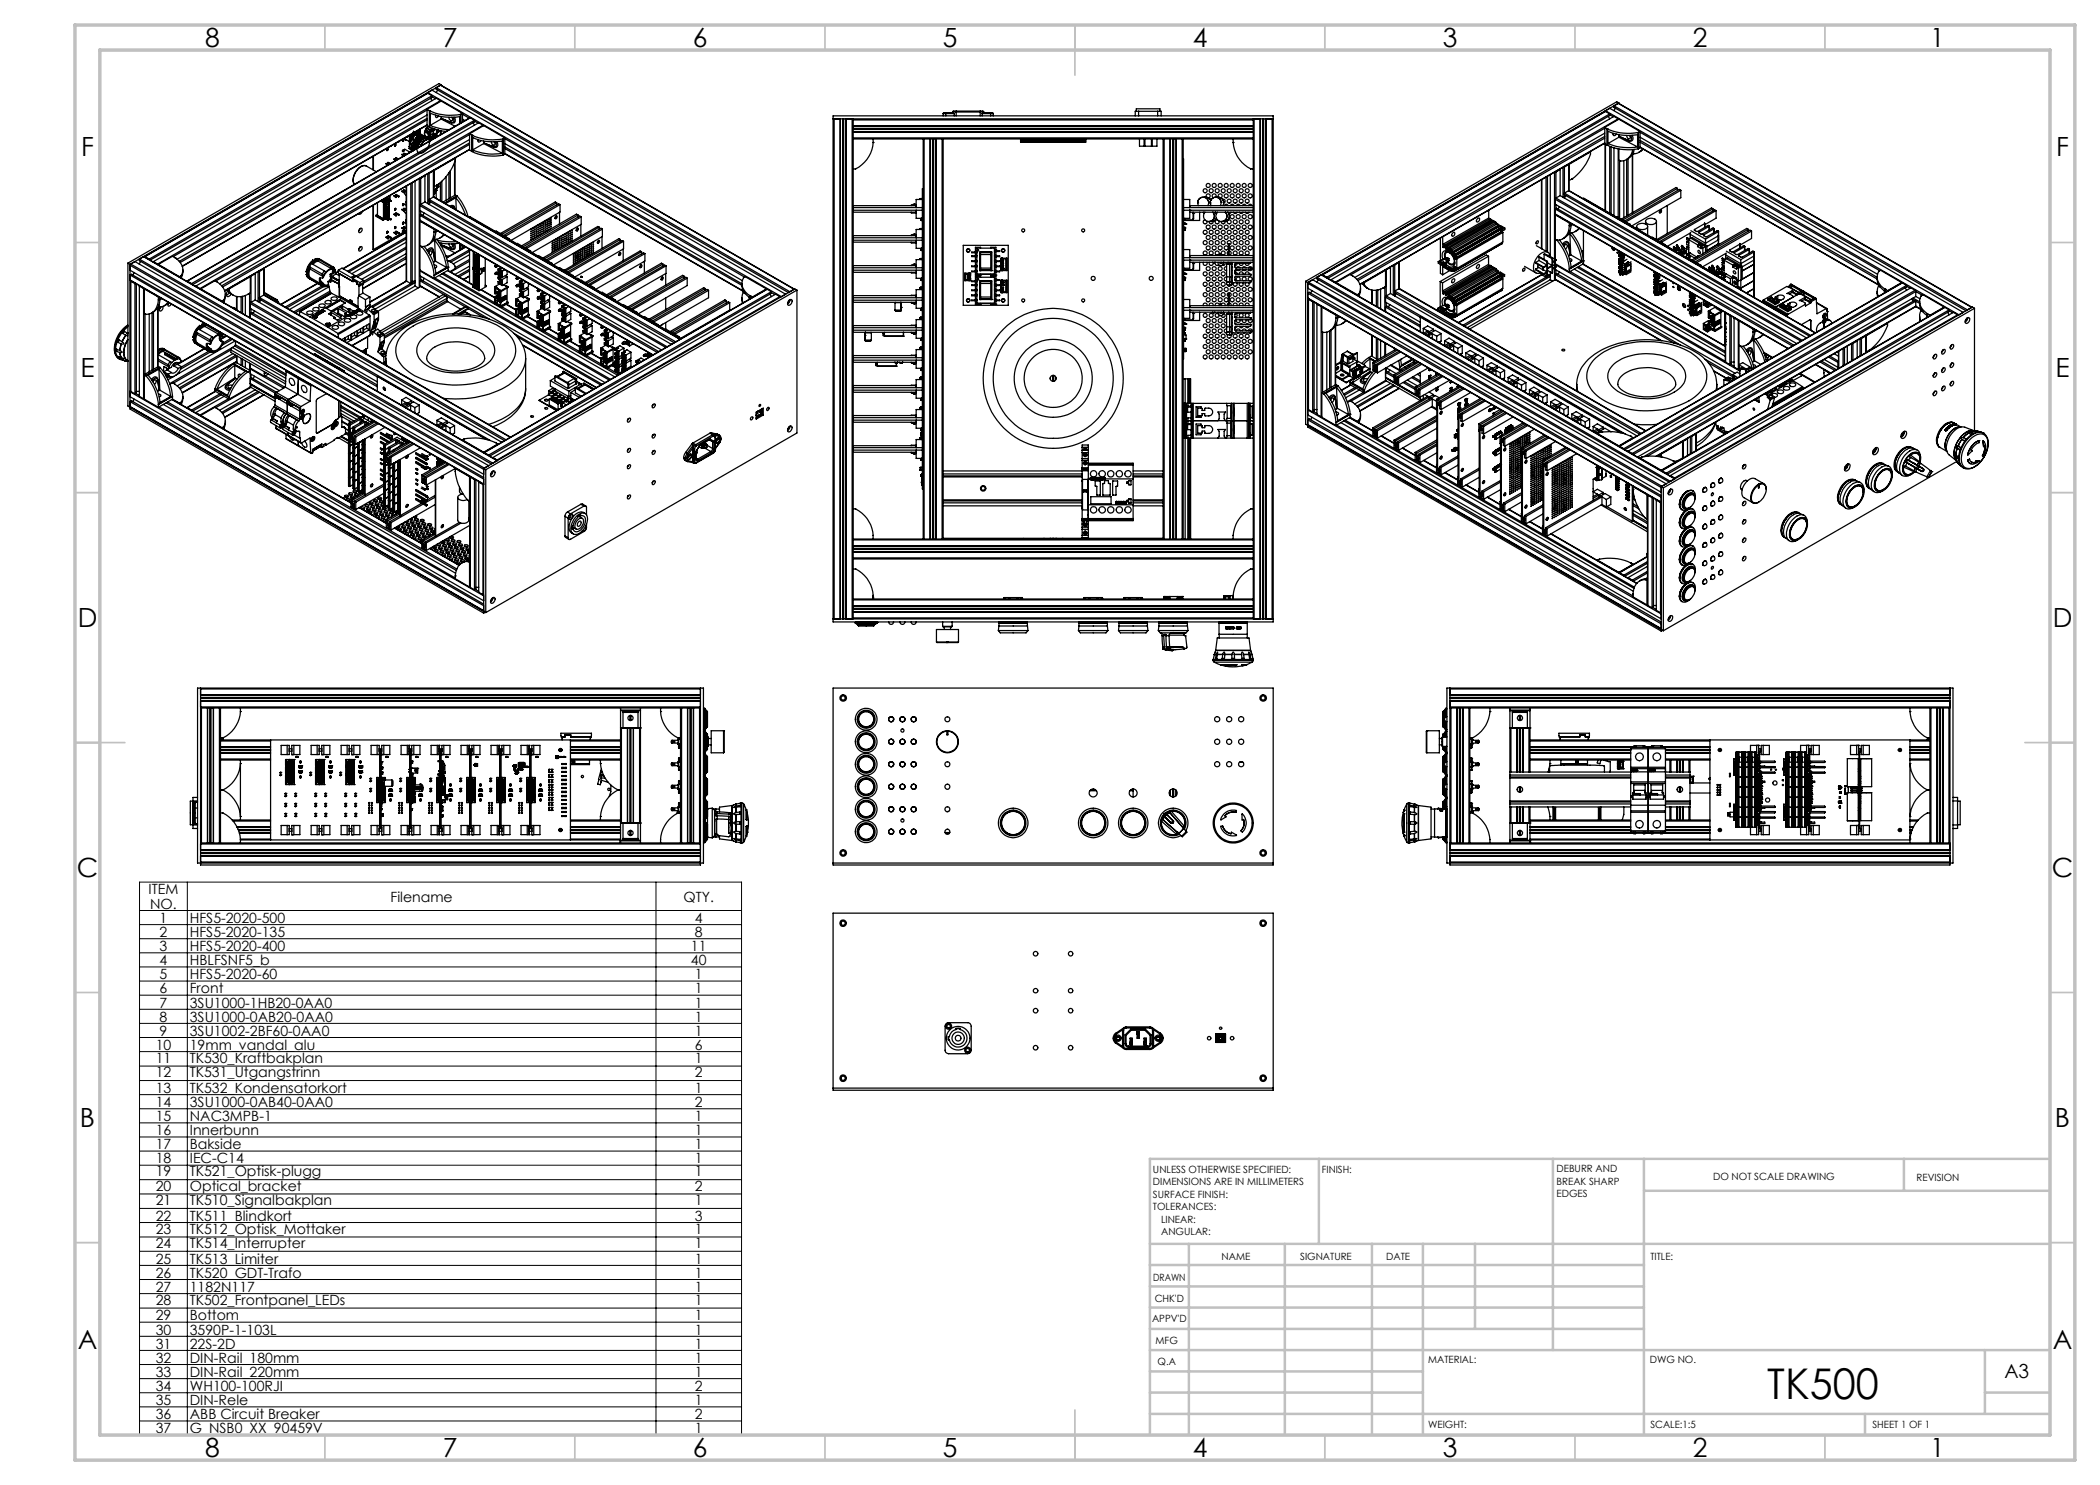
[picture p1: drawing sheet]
<svg xmlns="http://www.w3.org/2000/svg" width="420mm" height="297mm" viewBox="0 0 420 297" stroke-linecap="round" stroke-linejoin="round" font-family="sans-serif">
<defs><g id="words">
<text font-size="8.5" x="353.5" y="279.7">TK500</text>
<g font-size="5.3">
<text x="41" y="9.5">8</text>
<text x="88.5" y="9.5">7</text>
<text x="138.5" y="9.5">6</text>
<text x="188.5" y="9.5">5</text>
<text x="238.5" y="9.5">4</text>
<text x="288.5" y="9.5">3</text>
<text x="338.5" y="9.5">2</text>
<text x="386" y="9.5">1</text>
<text x="16.2" y="31.2">F</text>
<text x="411.2" y="31.2">F</text>
<text x="16.1" y="75.5">E</text>
<text x="411.1" y="75.5">E</text>
<text x="15.5" y="125.5">D</text>
<text x="410.5" y="125.5">D</text>
<text x="15.4" y="175.5">C</text>
<text x="410.4" y="175.5">C</text>
<text x="16" y="225.5">B</text>
<text x="411" y="225.5">B</text>
<text x="15.5" y="269.7">A</text>
<text x="410.5" y="269.7">A</text>
<text x="41" y="291.5">8</text>
<text x="88.5" y="291.5">7</text>
<text x="138.5" y="291.5">6</text>
<text x="188.5" y="291.5">5</text>
<text x="238.5" y="291.5">4</text>
<text x="288.5" y="291.5">3</text>
<text x="338.5" y="291.5">2</text>
<text x="386" y="291.5">1</text>
</g>
<text font-size="3.9" x="400.9" y="275.5">A3</text>
<g font-size="2.8">
<text x="29.7" y="178.9">ITEM</text>
<text x="30" y="181.7">NO.</text>
<text x="31.9" y="184.6">1</text>
<text x="38" y="184.6">HFS5-2020-500</text>
<text x="78.1" y="180.3">Filename</text>
<text x="136.7" y="180.3">QTY.</text>
<text x="139" y="184.6">4</text>
<text x="31.9" y="187.4">2</text>
<text x="31.9" y="190.2">3</text>
<text x="38" y="187.4">HFS5-2020-135</text>
<text x="38" y="190.2">HFS5-2020-400</text>
<text x="138.2" y="190.2">11</text>
<text x="139" y="187.4">8</text>
<text x="31.9" y="193">4</text>
<text x="31.9" y="195.9">5</text>
<text x="38" y="193">HBLFSNF5_b</text>
<text x="38" y="195.9">HFS5-2020-60</text>
<text x="138.2" y="193">40</text>
<text x="139" y="195.9">1</text>
<text x="31.9" y="198.7">6</text>
<text x="31.9" y="201.5">7</text>
<text x="38" y="198.7">Front</text>
<text x="38" y="201.5">3SU1000-1HB20-0AA0</text>
<text x="139" y="198.7">1</text>
<text x="139" y="201.5">1</text>
<text x="31.1" y="210">10</text>
<text x="31.9" y="204.3">8</text>
<text x="31.9" y="207.2">9</text>
<text x="38" y="204.3">3SU1000-0AB20-0AA0</text>
<text x="38" y="207.2">3SU1002-2BF60-0AA0</text>
<text x="38" y="210">19mm_vandal_alu</text>
<text x="139" y="204.3">1</text>
<text x="139" y="207.2">1</text>
<text x="139" y="210">6</text>
<text x="31.1" y="212.6">11</text>
<text x="31.1" y="215.4">12</text>
<text x="38" y="212.6">TK530_Kraftbakplan</text>
<text x="38" y="215.4">TK531_Utgangstrinn</text>
<text x="139" y="212.6">1</text>
<text x="139" y="215.4">2</text>
<text x="31.1" y="218.6">13</text>
<text x="31.1" y="221.4">14</text>
<text x="38" y="218.6">TK532_Kondensatorkort</text>
<text x="38" y="221.4">3SU1000-0AB40-0AA0</text>
<text x="139" y="218.6">1</text>
<text x="139" y="221.4">2</text>
<text x="31.1" y="224.2">15</text>
<text x="31.1" y="227">16</text>
<text x="38" y="224.2">NAC3MPB-1</text>
<text x="38" y="227">Innerbunn</text>
<text x="139" y="224.2">1</text>
<text x="139" y="227">1</text>
<text x="31.1" y="229.9">17</text>
<text x="31.1" y="232.7">18</text>
<text x="38" y="229.9">Bakside</text>
<text x="38" y="232.7">IEC-C14</text>
<text x="139" y="229.9">1</text>
<text x="139" y="232.7">1</text>
<text x="31.1" y="235.3">19</text>
<text x="31.1" y="238.1">20</text>
<text x="38" y="235.3">TK521_Optisk-plugg</text>
<text x="38" y="238.1">Optical_bracket</text>
<text x="139" y="235.3">1</text>
<text x="139" y="238.1">2</text>
<text x="31.1" y="241">21</text>
<text x="31.1" y="244.1">22</text>
<text x="38" y="241">TK510_Signalbakplan</text>
<text x="38" y="244.1">TK511_Blindkort</text>
<text x="139" y="241">1</text>
<text x="139" y="244.1">3</text>
<text x="31.1" y="246.7">23</text>
<text x="31.1" y="249.6">24</text>
<text x="38" y="246.7">TK512_Optisk_Mottaker</text>
<text x="38" y="249.6">TK514_Interrupter</text>
<text x="139" y="246.7">1</text>
<text x="139" y="249.6">1</text>
<text x="31.1" y="252.7">25</text>
<text x="31.1" y="255.6">26</text>
<text x="38" y="252.7">TK513_Limiter</text>
<text x="38" y="255.6">TK520_GDT-Trafo</text>
<text x="139" y="252.7">1</text>
<text x="139" y="255.6">1</text>
<text x="31.1" y="258.4">27</text>
<text x="31.1" y="261">28</text>
<text x="38" y="258.4">1182N117</text>
<text x="38" y="261">TK502_Frontpanel_LEDs</text>
<text x="139" y="258.4">1</text>
<text x="139" y="261">1</text>
<text x="31.1" y="264.1">29</text>
<text x="31.1" y="266.9">30</text>
<text x="31.1" y="269.7">31</text>
<text x="38" y="264.1">Bottom</text>
<text x="38" y="266.9">3590P-1-103L</text>
<text x="38" y="269.7">22S-2D</text>
<text x="139" y="264.1">1</text>
<text x="139" y="266.9">1</text>
<text x="139" y="269.7">1</text>
<text x="31.1" y="272.5">32</text>
<text x="31.1" y="275.4">33</text>
<text x="38" y="272.5">DIN-Rail_180mm</text>
<text x="38" y="275.4">DIN-Rail_220mm</text>
<text x="139" y="272.5">1</text>
<text x="139" y="275.4">1</text>
<text x="31.1" y="278.2">34</text>
<text x="31.1" y="281">35</text>
<text x="38" y="278.2">WH100-100RJI</text>
<text x="38" y="281">DIN-Rele</text>
<text x="139" y="278.2">2</text>
<text x="139" y="281">1</text>
<text x="31.1" y="283.8">36</text>
<text x="31.1" y="286.7">37</text>
<text x="38" y="283.8">ABB Circuit Breaker</text>
<text x="38" y="286.7">G_NSB0_XX_90459V</text>
<text x="139" y="283.8">2</text>
<text x="139" y="286.7">1</text>
</g>
<g font-size="2">
<text x="230.6" y="234.6">UNLESS OTHERWISE SPECIFIED:</text>
<text x="230.6" y="237.1">DIMENSIONS ARE IN MILLIMETERS</text>
<text x="230.6" y="239.6">SURFACE FINISH:</text>
<text x="264.4" y="234.6">FINISH:</text>
<text x="311.3" y="234.5">DEBURR AND</text>
<text x="311.3" y="237">BREAK SHARP</text>
<text x="311.3" y="239.5">EDGES</text>
<text x="342.6" y="236">DO NOT SCALE DRAWING</text>
<text x="383.3" y="236.2">REVISION</text>
<text x="230.6" y="242.1">TOLERANCES:</text>
<text x="232.2" y="244.6">LINEAR:</text>
<text x="232.2" y="247.1">ANGULAR:</text>
<text x="244.3" y="252">NAME</text>
<text x="260" y="251.9">SIGNATURE</text>
<text x="277.2" y="251.9">DATE</text>
<text x="330.1" y="251.9">TITLE:</text>
<text x="230.6" y="256.1">DRAWN</text>
<text x="230.9" y="260.3">CHK'D</text>
<text x="230.4" y="264.4">APPV'D</text>
<text x="231.1" y="268.8">MFG</text>
<text x="231.5" y="273">Q.A</text>
<text x="285.6" y="272.5">MATERIAL:</text>
<text x="330" y="272.5">DWG NO.</text>
<text x="285.6" y="285.5">WEIGHT:</text>
<text x="330.1" y="285.6">SCALE:1:5</text>
<text x="374.5" y="285.6">SHEET 1 OF 1</text>
</g>
</g></defs>
<g fill="none" stroke="#000" stroke-width=".2">
<path d="M27.9 176.4h120.4v110.6h-120.4zM37.5 176.4v110.6M131.2 176.4v110.6M27.9 184.9h120.4M27.9 187.7h120.4M27.9 190.6h120.4M27.9 193.4h120.4M27.9 196.2h120.4M27.9 199h120.4M27.9 182.1h120.4M27.9 201.9h120.4M27.9 204.7h120.4"/>
<path d="M27.9 207.5h120.4M27.9 210.3h120.4M27.9 213.2h120.4M27.9 216.1h120.4M27.9 218.9h120.4M27.9 221.8h120.4M27.9 224.6h120.4M27.9 227.4h120.4M27.9 230.2h120.4M27.9 233h120.4M27.9 235.9h120.4M27.9 238.8h120.4"/>
<path d="M27.9 241.7h120.4M27.9 244.5h120.4M27.9 247.4h120.4M27.9 250.3h120.4M27.9 253.1h120.4M27.9 255.9h120.4M27.9 258.7h120.4M27.9 261.6h120.4M27.9 264.4h120.4M27.9 267.3h120.4M27.9 270.1h120.4M27.9 272.9h120.4"/>
<path d="M27.9 275.7h120.4M27.9 278.5h120.4M27.9 281.4h120.4M27.9 284.2h120.4"/>
</g>
<g fill="none" stroke="#c0c0c0" stroke-width=".35">
<path d="M65 5v5M115 5v5M165 5v5M215 5v10M265 5v5M315 5v5M365 5v5M15 48.5h5M410 48.5h5M15 98.5h5M410 98.5h5M15 148.5h10"/>
<path d="M405 148.5h10M15 198.5h5M410 198.5h5M15 248.5h5M410 248.5h5M65 287v5M115 287v5M165 287v5M215 282v10M265 287v5M315 287v5M365 287v5"/>
</g>
<g fill="none" stroke="#c0c0c0" stroke-width=".5">
<path d="M263.8 231.8v17M310.6 231.8v38.2M328.8 231.8v55.2M328.8 238.2h81.2M380.8 231.8v6.4M410 231.8h-180v55.2M230 248.8h180M230 257.3h98.8M230 253h98.8M237.8 248.8v38.2M257 248.8v38.2M274.4 248.8v38.2"/>
<path d="M284.6 248.8v38.2M295 248.8v17M230 265.8h98.8M230 261.5h98.8M230 278.5h54.6M230 274.3h54.6M230 270h180M397 278.5h13M397 270v12.8M230 282.8h180M373 282.8v4.2"/>
</g>
<path d="M15 5h400v287h-400zM20 10h390v277h-390z" fill="none" stroke="#c0c0c0" stroke-width=".7"/>
<g fill="none" stroke="#000" stroke-width=".25">
<path d="M85.5 18.7l-56.6 32.6M85.5 18.5l-.1 .2M85.5 18.7l.9 .5M85.5 18.7l-56.5 32.6M85.5 18.5l.9-.5 70.7 40.8-.8 .5zM86.1 19.6l.3 .5M86.4 19.2l-56.6 32.6M86.4 19.2v.3l-56.4 32.5M86.4 19.3l.7 .5M87.2 17.5v.3l70.5 40.7M87.5 18l-.3 .5M88.1 17l70.8 40.8"/>
<path d="M88.1 17l70.7 40.9-.8 .4-70.8-40.8M88.1 17l-.9 .5M88.2 17v.1M88.2 17l-62.2 35.9M88.2 17l-.4-.3-62.2 35.9M71.8 33.5l.8-.4 .7 .1a1.58 1.58 0 0 0-1.9 .9 2.54 2.54 0 0 0-.5 2.8 2.78 2.78 0 0 1 .9-3.4zM73.3 33.2l2 1.2M74.6 31.3v2.7M74.7 31.2v2.8M76.7 39.9v.2M76.8 39.8v4l1-.6M76.8 39.8l.1 .1"/>
<path d="M76.8 39.8l.5 .2M76.9 39.9v.1M76.9 40l.4 .2M76.9 39.9h.1M76.9 39.9l.1 .1M76.9 40h.1M77 39.9h.1M77 39.9l.3 .2M77 39.6l.3 .2M77.1 39.6l.2 .1M77.2 32.8l.3 .2M77.2 32.7l.4 .2"/>
<path d="M77.2 39.6h.1M77.3 32.7l.4 .2M77.3 39.8h.1M77.3 39.5l.5 .4M77.3 39.7v.1M77.3 39.6v.2M77.3 39.6l.1 .1M77.3 39.8l.4 .2M77.3 30.1h.1M77.3 29.8h.1M77.4 39.7h.1M77.4 29.8v.3"/>
<path d="M77.4 39.6h.1M77.5 39.4v.2M77.5 29.7h.1M77.5 29.8h-.2M77.5 29.7v.3M77.5 30h-.2M77.5 32.5l.5 .3M77.5 32.6l.4 .2M77.5 30l-.1 .1M77.5 29.7l-.1 .1M77.6 32.9v.1M77.6 32.5l.5 .2"/>
<path d="M77.7 39.3h.1M77.7 40v3.2M77.7 32.9h.1M77.7 32.9h-.1M77.8 39.2v.7M77.8 39.9v3.3M77.8 39.9l-.1 .1M77.8 39.9h.1h-.1M77.9 39.2l-.2 .1M78 39.1l-.1 4.2-1.3 .8M78.1 29.2v.1M78.2 29.2l-.1 .1"/>
<path d="M78.8 31.9l.4 .2M78.8 31.8l.4 .2M78.8 39.2l.4 .3M78.8 39.1l.4 .3M78.8 31.7l.5 .3M78.8 39.1l.5 .2M78.9 29.1l.1 .1M78.9 28.9h.1M79 28.9v.3M79.1 28.8h.1M79.1 28.9h-.2M79.1 28.8l-.1 .4"/>
<path d="M79.1 29.1h-.2M79.1 31.6l.5 .3M79.1 31.7l.4 .2M79.1 38.9l.6 .4M79.1 39l.6 .4M79.1 28.8l-.1 .1M79.2 32v.1M79.2 39.4v.1M79.2 31.5l.5 .3M79.2 38.9l.6 .3M79.3 32h-.1M79.3 32h.1"/>
<path d="M79.3 39.3l-.1 .2M79.3 39.3l-.1 .1M79.7 28.3h.1M79.7 39.3v.1M79.8 28.3h-.1M79.8 39.2l-.1 .2M79.8 39.2l-.1 .1M80.4 31l.4 .2M80.4 30.9l.4 .2M80.4 38.3l.4 .3M80.4 38.2l.4 .3M80.4 30.8l.5 .3"/>
<path d="M80.4 38.2l.5 .2M80.5 30.1h.1M80.5 30.3h.1M80.5 28.2l.1 .1M80.5 27.9l.1 .1M80.6 30.1v.2M80.6 28v.3M80.6 30h.2M80.6 27.9h.1M80.7 29.9l.1 .1M80.7 28h-.2M80.7 27.9v.3"/>
<path d="M80.7 28.1l-.1 .2M80.7 30.7l.5 .2M80.7 30.8l.4 .2M80.7 38l.5 .3M80.7 38.1l.5 .3M80.7 27.9l-.1 .1M80.8 30v.2M80.8 30h.1M80.8 30.2l-.2 .1M80.8 30l-.2 .1M80.8 30.6l.5 .3M80.8 38l.4 .2"/>
<path d="M80.8 31.1h.1M80.8 38.5v.1M80.9 27.7l1 .6 .5-.4M80.9 31.1h-.1M80.9 31.1h.1M80.9 38.4l-.1 .2M80.9 38.8l.3 .2M80.9 29.8l1 .6M80.9 38.4l-.1 .1M81.1 27.9v.1M81.1 38.9v.1M81.1 39h.1"/>
<path d="M81.1 37.3l.1 .1M81.2 27.9h.1M81.2 27.9l-.1 .1M81.2 38.9v.1M81.2 37.2l.1 19M81.3 27.4h.1M81.3 37.2v19M81.4 27.4h-.1M81.4 27.3v.1M81.7 29.3l1 .6M81.8 29.7h.3M81.8 29.7h.1"/>
<path d="M81.8 29.7l.6 .4M81.9 27.1v2.3M81.9 30.4v.1M82 28.7v.8M82 27.2l.5 .3M82 27.1l.3 .2M82 27.3l.4 .2M82 27.4l.3 .2M82 27.5l.3 .2M82 28.7l.2 .2M82 30.4h.1M82 28.6l.3 .2"/>
<path d="M82 28.6v.1M82.1 29.7l-.1 .1M82.1 27.2h.1M82.1 27.6l.3 .3M82.1 27.2h-.1M82.1 29.7l.5 .2M82.1 27.5v.1M82.1 27.6l.5 .3M82.1 27.2l.5 .2M82.1 26.9l.3 .2M82.1 30.4h.1M82.2 36.7v20"/>
<path d="M82.2 30.3h.1M82.2 26.8l.1 .1M82.3 28.8l-.1 .1M82.3 28l-.3 .6M82.3 26.8v.1M82.3 27.2v.1M82.3 27.6v.1M82.3 27.2l-.3-.2v1.1l.4-.2M82.3 27.2h.1M82.3 27.6h.1M82.3 27.7h.1M82.3 26.9h.1"/>
<path d="M82.3 30.2v.1M82.3 27.3h.1M82.4 27.5l-.1 .1M82.4 27.1l-.1 .1M82.4 27.1v.1M82.4 27.5v.1M82.4 27.2h.1M82.4 27.6l-.1 .1M82.4 27.2l-.1 .1M82.4 30.2h.1M82.4 27.2l.2 .1M82.4 27.2h-.1"/>
<path d="M82.4 27.6h-.1M82.4 30.1l-.4 .4M82.4 36.5v20l-.2 .2M82.4 30.1l-.5 .3M82.5 27.5h.1M82.6 27.5v.1M82.6 26.7l.1 .1M82.6 26.8l-.3 .1M82.6 26.8v.5M82.6 27.6v.3M82.6 29.9v.2M82.6 26.6l.3 .3 .5 .1"/>
<path d="M82.7 27.4l-.2 .1M82.7 27.4l-.1 .1M82.7 27.4v.1M82.7 29.2l.1 .8M82.7 29.6l.1 .4M82.7 26.2v.4M82.7 26.8l-.1 .5M82.7 27.5l-.1 .4M82.7 29.5v.1M82.7 29.9v.2M82.7 29.9h-.1M82.7 26.8h-.1"/>
<path d="M82.7 27.5l-.1 .1M82.9 26.5l.2 .1M82.9 26.6h.1M83 29.9a2.68 2.68 0 0 1 1.4-2.7 2.73 2.73 0 0 0-1.4 2.7M83 27.1l-.3 .4M83 36.2v21M83 26.6h.1M83 27.8l-.7 1M83 27.8a3.1 3.1 0 0 0-.6 2l-.2-.9M83.1 26.6h.1M83.1 26.6l-.2-.1 .3 .2M83.1 26.4l.2 .2"/>
<path d="M83.1 26.3l.2 .4 .3 .2M83.1 26.4l.4 .5M83.2 26.7h.1M83.2 29.7a2.72 2.72 0 0 1 1.7-2.4 2.62 2.62 0 0 0-1.6 2.4M83.2 26.7l-.2-.3 .5 .5M83.3 26.3l.3 .6-.2-.1zM83.4 26.8h.1M83.4 26.2v.2zM83.4 26.4h.1M83.4 26.4v.1a.67 .67 0 0 0 .7 .6M83.4 26.2l.1 .4 .4 .4M83.4 27l-.7 .1"/>
<path d="M83.5 26.9h.1M83.5 26.1l.1 .6 .3 .3M83.5 27l-.5 .8M83.5 26.1l.1 .5 .3 .4M83.6 26.9l-.2 .1M83.6 28.8l-.2 .8M83.6 28.8h.1M83.6 28.8l-.2 .9M83.8 27.2a2.58 2.58 0 0 0-1 2.8M83.8 27l-.8 .8M83.9 35.7v21.8M83.9 26.3l.1 .3a.61 .61 0 0 0 .7 .6"/>
<path d="M83.9 27l.4 .2M84 25.9a.92 .92 0 0 0 .7 1.3 2.63 2.63 0 0 0-1.6 2.6M84 25.9a.85 .85 0 0 0 .7 1.3M84 27.2a2.86 2.86 0 0 0-1.3 2.4M84 26.3l.1 .4 .2 .3 .9 .5M84.1 25.8l-.1 .9 .5 .4M84.1 35.7h-.2M84.1 35.7v5.2M84.2 27.2a2.65 2.65 0 0 0-1.3 2.7M84.2 27.1h.3M84.9 35.1l-.8 .6M84.9 26.3v.8l.7 .4"/>
<path d="M84.9 26.3l.7 .4M85 26.3h-.1M85 35.1v5.3M85 26.3l.7 .4M85 27.4a2.54 2.54 0 0 0-1.6 2.2M85.1 27.4a2.17 2.17 0 0 0-1.5 1.4M85.1 26.2l-.1 .1M85.1 26.2l.6 .4M85.1 28l.7-.2 .3 .2M85.2 27.5a2 2 0 0 0-1.8 1.8 .92 .92 0 0 0 .8 1.4 2.44 2.44 0 0 0 1.7-2.8l-.2-.3a1.58 1.58 0 0 0-2 1.3l-.2 .7M85.2 27.5a2.76 2.76 0 0 0-1.7 2.1M85.3 27.4l.7 .5"/>
<path d="M85.3 26.1l.6 .3M85.3 25.7v.4M85.3 27.3v.1M85.3 25.7l.6 .3M85.3 27.4l.6 .4M85.3 27.5a2.43 2.43 0 0 0-1.7 2.1M85.3 25.5v.2M85.3 26.1l-.2 .1M85.3 25.5l.7 .4M85.4 21.9v3.2l.5 .3M85.4 25l-48.9 28.3M85.4 21.9l.5 .3"/>
<path d="M85.4 21.9l2.8-1.7 4.3 2.5M85.4 23l-50 28.9M85.4 24l-49.3 28.5M85.4 23.7l-49.6 28.6M85.4 22l-50.8 29.3M85.4 25l-49 28.2M85.5 34.7v6M85.6 25.2a1.63 1.63 0 0 0-.4 2.3h.2M85.6 27.5h.1M85.6 26.7l.1 .1M85.7 26.7v.1M85.7 26.8h.1"/>
<path d="M85.7 26.7h-.1M85.7 27.5h.1M85.7 27.5h-.1M85.7 26.8v.7M85.7 26.6l.1 .1M85.7 26.6h.1M85.7 26.6v.1M85.8 27.8a2.11 2.11 0 0 0-1.7 1.5M85.8 25.3l-.5 .2M85.8 34.6v.1M85.8 27.4v.1M85.8 26.6v.1"/>
<path d="M85.8 26.7v.7M85.8 27.5h-.1M85.8 26.7l-.1 .1M85.8 27.4l-.1 .1M85.8 34.7v6.2l.3-.5M85.9 27.8l.2 .3-.2-.1a1.44 1.44 0 0 0-1.7 1.2M85.9 27.8a1.81 1.81 0 0 0-1.8 1.4 2.33 2.33 0 0 1 1.4-1.4l.5 .2M85.9 22.2a10.4 10.4 0 0 0 6.2 .7M85.9 22.2h.1M85.9 25.4l1.9 .7 1.4 .2M85.9 22.2v3.2M85.9 26h.1"/>
<path d="M85.9 26.4h.1M85.9 27.8h.1M85.9 27.8l.1 .1M85.9 26v.4M86 27.9h.1M86 27.2h.1M86 27.9l.2 .1M86 27.3v.1M86 26.7l1 .5M86 26.7l.9 .6M86 27.2l.8 .5M86 26.7v.5"/>
<path d="M86 25.9l-.1 .1M86 25.9v.1M86 27.4l-.1 .4M86 27.8h.1M86 26v.4M86 27.4v.4M86 27.8l.2 .2M86 26h.1M86 25.1l2.5 .7 1.4 .1M86 27.8v.1M86.1 27.3l-.3 .2M86.2 27.3l-.2 .1"/>
<path d="M86.4 27.7v.2M86.4 25.6l-.4 .3M86.5 26.2h.1M86.5 25.8v.1M86.5 27.5h.1M86.5 26.2l-.5 .2M86.5 26.1h.1M86.5 26.1v.1M86.5 25.9v.2M86.5 26.1l-.5 .3M86.5 27.2v.2M86.5 27.2l.3 .2v.1h-.1"/>
<path d="M86.5 27.2l.1 .1M86.5 27.4h.1M86.5 25.7l-.5 .3M86.6 25.9h.1M86.6 25.9l.1 .1M86.6 27.5l-.6 .4M86.6 25.7v.2M86.6 27.3l-.1 .1M86.6 27.3l.1 .1M86.6 25.7l-.1 .1M86.6 27.4l.1 .1M86.6 26.7l.1 .1"/>
<path d="M86.7 39.4l49.3 28.4M86.7 25.9l.1 .1M86.7 25.7v.2M86.7 27v.1M86.7 27.6v.2M86.7 34.2v5.2M86.7 34.2l-.9 .5M86.7 39.4l-.9 .5 49.3 28.5M86.7 39.4l49.3 28.5M86.7 34.1v.1M86.7 27.4h.1M86.7 27.4h-.1"/>
<path d="M86.7 26.3l-.1 .5zM86.7 38.3v.3M86.7 27.4l.1 .1M86.7 26h.1M86.7 38h.2M86.7 25.8v.2M86.7 34.1v5.3M86.7 38.2l.2 .1M86.7 38.7h.2M86.7 38.1l.3 .1M86.7 27.4v.1M86.7 37.3l.1 .1"/>
<path d="M86.7 34.1h.1M86.8 26.9h.1M86.8 37.9l.1 .1M86.8 27.3l-.1 .1M86.8 38.3l-.1 .1M86.8 38.4v.1M86.8 27.4h-.1M86.8 38.4l-.1 .1M86.8 34.1v3.3M86.9 25.9l-.2 .1M86.9 25.9l-.1 .1M86.9 26.9l-.2 .2"/>
<path d="M86.9 25.8v.1M86.9 26.9v.3M86.9 38v.2M86.9 27.3v.4M86.9 38.3v.4M86.9 38.3l.1 .1M86.9 27.3l.1 .1M87 38.2v.2M87 38.2l-.1 .1M87 27.2v.2M87 27.2l-.1 .1M87 38.7h.1"/>
<path d="M87 38.4v.1M87 27.4h.1M87 38.7h-.1M87 27.4v.2M87 38.5v.2M87 38.4h.1M87 25.9h-.1M87 38.6v.1M87 25.9l-.2 .1M87 27.4v.1M87 38.4v.2M87.1 25.9l-1.3 .7"/>
<path d="M87.1 23v.4l.2 .1 .4-.3M87.2 27.2v.2M87.2 38.2v1.5M87.3 26.6v.1M87.3 37.6v.1M87.3 27.1h.1M87.3 27.1l-.3 .2M87.3 38.1l-.3 .2M87.3 26.7v.3M87.3 37.7v.4M87.3 37.1h.1M87.3 26l.1 .4"/>
<path d="M87.3 26.7v.4M87.3 37.1l.1 .3M87.3 37.7v.5M87.3 26.3l.1 .1M87.3 37.4h.1M87.3 26.7l-.4 .2M87.3 37.7l-.4 .3M87.3 37.1l-.5 .3M87.3 27v.1M87.3 38.1v.1M87.3 38.1h.1M87.4 26v.4"/>
<path d="M87.4 37v.4M87.6 26v.5M87.6 36.9v.6l-.9 .5M87.6 26.5l-1 .5M87.6 26.4v.1M87.6 37.4v.1M87.6 26v.4M87.6 36.9v.5M87.7 26.3h.1M87.7 26.3v.1M87.7 37.4h.1M87.7 26.4l-.1 .1"/>
<path d="M87.7 37.4l-.1 .1M87.7 37.4h-.1M87.7 26v.3M87.7 36.8v.6M87.7 26.3l-.1 .1M87.7 26.1v.2M88.1 20.1l.1 .1M88.1 20.1l-56.6 32.7M88.1 20.1l-.9-.5-56.5 32.7M88.1 26.1v.8M88.1 36.5v3.7M88.2 23.3v.5"/>
<path d="M88.2 26.2v.6M88.2 23.8l-2.2 1.3M88.2 23.8l2.8 1.5M88.4 36.3v4M89.2 35.3v4.8M89.8 23.5a.56 .56 0 0 0 .7 .6l-.2-.6M89.8 34.6v5.2M90.1 34.1v5.5M90.2 24.5l-2-.8 2.1 .8M90.2 24.5h.1M90.6 23.5l.2 .8-.2 .2h-.4M90.9 23.5a.63 .63 0 0 1 .2 .7 .63 .63 0 0 1-.8 .3"/>
<path d="M90.9 32.5v6.6M91 31.6h.1M91 32.3v6.7M91.1 31.6a8.2 8.2 0 0 1-3.3 5.1l-.5 .4M91.1 31.6l-4.3 2.5M91.2 39.5l1.1 1.7 .8 1.9M91.2 39.5l-2.1 1.2M91.2 39.5l.1 2.5M91.4 39.2h.1M91.4 39.2l-.3-.2-2.5 1.4M91.4 39.2l-2.5 1.4M91.4 39.2l1.3 1.8 .9 2.4"/>
<path d="M91.4 39.2l-2.4 1.5M92 24.7v-1.4a10.9 10.9 0 0 1-6-.7v2.5M92.1 22.9v1.7M92.2 22.9h-.1M92.2 22.9v1.7M92.5 22.7v1.7M92.5 22.7l-.3 .2M92.5 23.8l.5 .3M92.5 22.9l1.3 .7M93.9 26.8v3.2l.5 .3M93.9 29.9l-49 28.3M93.9 26.8l.5 .3"/>
<path d="M93.9 26.8l2.8-1.7 4.3 2.5M93.9 27.9l-50 28.9M93.9 28.6l-49.6 28.5M93.9 28.9l-49.4 28.5M93.9 26.9l-50.8 29.3M94.1 23.6l-56.7 32.6M94.1 23.6l.8 .5M94.1 23.6l-56.6 32.6M94.4 27.1a10.4 10.4 0 0 0 6.2 .7M94.4 27.1h.1M94.4 30.3a9.7 9.7 0 0 0 6.2 .7M94.4 30.3h.1"/>
<path d="M94.4 27.1v3.2M94.5 30v-2.5a10 10 0 0 0 6 .7v2.5M94.5 30a10.5 10.5 0 0 0 6 .7M94.6 24.5l.3 .5M94.9 24.1v.3l-56.4 32.5M94.9 24.1l-56.6 32.6M94.9 24.2l.7 .4M95.6 27.9v.4l.2 .1 .4-.3M96.6 25l.1 .1M96.6 25l-.9-.5-56.5 32.7M96.6 25l-56.6 32.7M96.7 28.2v.5"/>
<path d="M96.7 28.7l-2.2 1.3M96.7 28.7l3.8 2M98.3 28.4a.5 .5 0 0 0 .1 .5 .5 .5 0 0 0 .6 .1l-.2-.6M98.7 29.4l-2-.8 2.1 .9M98.7 29.4l.1 .1M99.1 28.4l.1 .8-.1 .2h-.4M99.4 28.4a.62 .62 0 0 1 .2 .7 .62 .62 0 0 1-.8 .4M100.6 27.8v3.2M100.6 27.8h.1M100.6 31h.1M101 30.8l47.7 27.5M101 27.6v3.2l-.4 .2"/>
<path d="M101 27.6l-.4 .2M101 28.7l47.4 27.4M101 29.4l47.4 27.4M101 29.7l47.4 27.4M101 27.7l47.9 27.7M101 30.7l47.7 27.5M166.6 23.2h88v101.2h-88zM166.6 23.8h88M166.8 23.8v100M168 23.8v100M168.5 23.8v100M168.6 23.8v100"/>
<path d="M168.7 23.8v100M169.2 23.8v100M170.4 23.8v100M170.6 23.8v.2M170.6 27.6v.2M170.6 24v3.6M170.6 27.8v80M170.6 27.8h80M170.6 25.2h80M170.6 24h80M170.6 27.6h80M170.6 26.4h80"/>
<path d="M170.6 25.9h80M170.6 25.8h80M170.6 25.7h80M174.6 28.5a6.3 6.3 0 0 1-3.5 5.3h-.5M174.6 28.5h.1M174.6 27.8v.7M184 39.7v.2M184 39.7h.5M184 39.9h.5M184.5 39.9h-1.3v1.6M184.6 37.8h-.1v60h.1M184.6 27.8v80"/>
<path d="M184.8 27.8v80M186 27.8v80M186.1 27.8v80M186.5 27.8v80M186.6 27.8v80M186.7 27.8v80M187.2 27.8v80M188.4 27.8v80M188.6 22.7h.6M188.6 22.7v.5M188.6 27.8v80M189.2 22.7h1.7"/>
<path d="M189.2 22.7v.5M189.3 22.5l-.1 .2M189.3 22.5h-.5l-.2 .2M189.3 22.5h1.2M190.5 22.4h.7M190.5 22.5l.4 .2M190.5 22.4v.1M190.9 22.7v.5M191.2 22.2h-.6l-.1 .2M191.2 22.2v.2M191.2 22.4h4.8M191.2 22.2h4.8"/>
<path d="M191.2 22.4v.8M196 22.4h.7M196 22.2v.2M196 22.2h.6l.1 .2M196 22.4v.8M196.4 22.7v.5M196.4 22.7h1.7M196.7 22.4v.1M198 22.5h-1.3l-.3 .2M198 22.5l.1 .2M198 22.5h.3M198.1 22.7h.5"/>
<path d="M198.1 22.7v.5M198.4 22.5l.2 .2M198.6 22.7v.5M204.1 27.8v.1M204.1 28.1v.3M204.1 27.9h13M204.1 28.1h13M204.1 27.9v.2M204.1 28.4v.1h13v-.1M204.1 28.4h13M217.1 27.8v.1M217.1 28.1v.3"/>
<path d="M217.1 27.9v.2M227.3 22.3v-.5h4.7v.5M227.7 22.3h-.7v.9M227.7 22.3v.9M227.7 22.3h3.8M227.9 27.8v1.4h3.5v-1.4M228.8 27.8v1.4M229 27.8v1.4M230.3 27.8v1.4M230.4 27.8v1.4M231.5 22.3h.7v.9M231.5 22.3v.9"/>
<path d="M232.6 27.8v80M232.8 27.8v80M234 27.8v80M234.5 27.8v80M234.6 27.8v80M234.7 27.8v80M235.2 27.8v80M236.4 27.8v80M236.6 31.8v40M236.6 27.8v80M236.7 39.9h1.2v1.6M240.9 39.5l.8 .1 .4 .5"/>
<path d="M241.3 39.5a.41 .41 0 0 1 .1-.7 .41 .41 0 0 1 .6 .2 .41 .41 0 0 1-.3 .6M242.3 39.8l-.3 .1M243.1 39.4a.4 .4 0 0 0 0-.6 .4 .4 0 0 0-.6 .2 .4 .4 0 0 0 .2 .5M243.7 39.4a.41 .41 0 0 1 .1-.6 .41 .41 0 0 1 .6 .2 .41 .41 0 0 1-.2 .6M244.5 39.9a.39 .39 0 0 1 .5 .2 .39 .39 0 0 1-.2 .5M246.6 28.5a6.3 6.3 0 0 0 3.6 5.3h.4M246.6 28.5h.1M246.6 27.8v.7M250.6 23.8v.2M250.6 27.6v.2M250.6 24v3.6M250.6 27.8v80"/>
<path d="M250.8 23.8v100M252 23.8v100M252.1 23.8v100M252.5 23.8v100M252.6 23.8v100M252.7 23.8v100M253.2 23.8v100M254.4 23.8v100M308.3 35.9v13.8M308.4 35.9v13.9M309.2 35.4v14.9M309.5 35.3v15.1"/>
<path d="M310.1 34.9v16.4a1.09 1.09 0 0 0-.8-1 1.09 1.09 0 0 0-1.2 .5 3.2 3.2 0 0 0-1.2 3.5 .98 .98 0 0 0 1.3 .3M310.9 34.5v17.3M311 34.4h.2M311 39.9v.9l48.3 27.9M311 39.9l49.2 28.3M311.2 39.6l-.2 .3M311.2 34.4v5.2M311.2 39.6l49.3 28.5M312 33.8l-.8 .6M312 33.8v5.3M312 39.1l-.8 .5M312 39.1l49.3 28.5"/>
<path d="M312.6 33.5v5.9M312.8 33.4h.1M312.9 38.9l49 28.3M312.9 33.4v6.2l.3-.5M313.7 38.1l49.4 28.5M313.7 32.9v5.2M313.7 32.9l-.8 .5M313.7 38.1l-.8 .5 49.3 28.5M313.7 38.1l49.3 28.5M313.8 32.8l-.1 .1M313.8 32.8v5.3M313.8 32.8h.1"/>
<path d="M313.8 36.1h.1M313.9 32.8v3.3M314.4 35.8h.1M314.4 35.8l-.5 .3M316.7 39.7v.1M316.7 39.7l28.3 16.3M316.7 39.7l28.4 16.3M318 30.3l.1 .1M318.1 30.4a6.1 6.1 0 0 1-1.8 3.6l-1.4 1.5-.5 .3M318.1 30.4l-4.2 2.4M321 28.6l-49 28.3M321 25.5l.5 .3"/>
<path d="M321 25.5l2.8-1.7 4.2 2.5M321 25.5v3.2l.5 .3M321 26.6l-50 28.9M321 27.6l-49.4 28.5M321 27.3l-49.6 28.6M321 25.6l-50.8 29.4M321 28.8v13.3M321.1 22.3l-56.7 32.7M321.1 22.2l-.1 .1M321.1 22.3l.8 .5M321.1 22.3l-56.6 32.7M321.1 22.2l.8-.5 70.7 40.8-.8 .5z"/>
<path d="M321.1 28.8v13.4M321.5 25.8a10.1 10.1 0 0 0 6.1 .7M321.5 25.8h.1M321.5 29a9.7 9.7 0 0 0 6.1 .8M321.5 29h.1M321.5 25.8v3.2M321.6 28.7v-2.5a10 10 0 0 0 5.9 .7v2.5M321.6 28.7a10.5 10.5 0 0 0 5.9 .7M321.7 23.3l.2 .5M321.9 22.8v.3l-56.3 32.6M321.9 22.8l-56.5 32.7M321.9 29.3v13.3"/>
<path d="M321.9 23l.8 .4M322.2 29.4v13.4M322.7 26.7v.4h.3l.3-.3M322.8 21.2v.3l70.4 40.7M322.8 29.6v13.5M323.1 21.7l-.3 .4M323.6 23.8l.1 .1M323.6 20.7l70.8 40.8M323.6 29.8v13.7M323.6 23.8l-56.5 32.6M323.6 23.8l-.8-.5-56.6 32.6M323.6 20.7l70.7 40.8-.8 .5-70.7-40.8"/>
<path d="M323.6 20.7l-.8 .5M323.8 29.8v2.2a1.99 1.99 0 0 0 2.6-1.6l.1-.5M323.8 20.6l-.4-.2-62.3 35.9M323.8 20.6l-62.3 35.9M323.8 20.6v.1M323.8 26.9v.5M323.8 27.4l-2.2 1.3M323.8 27.4l3.7 2M323.9 32.1v11.6M324.8 32.1v11.4M325.3 27.1a.52 .52 0 0 0 .7 .6l-.1-.6M325.3 31.9v11.3"/>
<path d="M325.6 31.7v11.4M325.8 28.1l-2-.8 2.1 .9M325.8 28.1l.1 .1M326.1 27.1a.57 .57 0 0 1 .2 .7 .57 .57 0 0 1-.5 .3M326.4 27.1a.64 .64 0 0 1 .2 .7 .64 .64 0 0 1-.7 .4M326.5 30.9v11.6M326.7 30.8l-.2 .1v11.7M326.7 30.3v.5M326.8 29.9l-.5 1.2-1 .8M327.6 26.5h.1M327.6 26.5v3.3M327.7 29.7l-.1 .1"/>
<path d="M327.7 26.5v3.2M328 29.5l47.7 27.5M328 26.3l-.3 .2M328 26.3v3.3l-.3 .1M328 27.4l47.5 27.5M328 28.4l47.4 27.4M328 28.1l47.4 27.4M328 26.5l48 27.6M328 29.4l47.7 27.5M328.5 29.8l-.3 .4a2.14 2.14 0 0 1-1.5 .6M328.6 29.8l-.8 .7M335.5 37.7l-.3-.2-11 6.3 .3 .2"/>
<path d="M335.5 37.7l-11 6.3M335.5 37.7v.4M336.2 38.1v1.4l-9.8 5.7M336.2 38.1l-.3-.2-11 6.3M336.2 38.1l-11 6.3M25.6 52.6l.4 .3M25.6 52.6v28.6l.4 .3M26 52.9v28.9l70.7 40.8M26 54l70.7 40.9M26.1 56.1v.1M26.1 56.2v22.1M26.1 52.8l-.1 .3 70.7 40.8"/>
<path d="M26.1 56.2l.9 .5M26.1 52.8l.9-.5 70.7 40.8-.8 .5zM26.8 54.5l-.2 .5M27 56.7v22.1M27.1 56.7h-.1M27.3 56.8v21.8l-.3 .2M27.9 51.8v.3l70.4 40.7M27.9 57.1v22.2l.8 .5M27.9 57.1l.8 .6M28.1 52.3l-.3 .5M28.7 51.3l70.8 40.8-.1-.1M28.7 57.7h.2"/>
<path d="M28.7 57.7v22.1M28.7 51.3l70.7 40.8-.8 .5-70.7-40.8M28.7 51.3l-.8 .5M28.9 57.8v4.9l.2 .2a2.33 2.33 0 0 0 2.5-2.3l.1-.6M28.9 57.8l2.8 1.6M28.9 57.7v.1M29 51.3l-.1 .1M29 51.3l.8 .5M29.8 51.8v.1M30.7 52.3l.8 .5M30.7 52.3v.1M30.7 52.3h-.1"/>
<path d="M31.5 52.8l.1 .2M31.7 60h.1M31.7 52.9l4.2 2.4M31.7 52.9v.1M31.7 59.4v.6M31.7 60l.5-.3-.5 .3M31.8 59.4h-.1M32.4 59.7l-.4 .2a2.87 2.87 0 0 1-1.7 2.7M35 51.5a2.64 2.64 0 0 1 1.3 3.6M35 51.5h.1M35 51.5l-.5-.2-2.8 1.6M35.9 55.3v.1"/>
<path d="M36.3 55.1l-.4 .2M36.3 55.1v.5M36.6 54l-.3 1.7M37.5 56.2l-.2 .1M37.5 56.2l.8 .5M38.3 56.7v.1M39.2 57.2l.8 .5M39.2 57.2v.1M39.2 57.2l-.1 .1M40 57.7l.1 .2v-.1M40.1 57.8l2.9-1.6a2.9 2.9 0 0 1 1.8 3.8M40.1 57.8l4.3 2.4"/>
<path d="M45.1 58.9l-.3 1.7M45.4 57.9l.4 .2M45.6 58.1a.71 .71 0 0 0 0 1.2l.6-.5M45.7 57.7l.1 .1M45.8 58.5l-.5 .6M45.8 58.2a2.58 2.58 0 0 0 3.8 .7M45.8 58.1v.1M45.8 58.2l-.5-.2 .8 .7 .6 .4M45.8 57.8v.3M47.3 59.3v2.7l-.5-.3M47.4 59.3v2.8M48.2 59.3v3.2"/>
<path d="M48.5 59.3v3.4M49.1 59.1v3.9M49.6 58.9h.1M49.9 58.7v4.8M50.1 55.3v3.3l-.5 .3M50.1 55.3l-4.3 2.5M50.2 55.2l-.1 .1M50.2 55.2v5.3M51 54.7l-.8 .5M51 54.7v5.3M51.6 54.3v6M51.8 54.2l.1 .1"/>
<path d="M51.9 59.8l49 28.3M51.9 54.3v6.2l.3-.5M52.7 59l49.4 28.4M52.7 59l-.8 .5 49.3 28.4M52.7 53.8l-.8 .5M52.7 59l49.3 28.5M52.7 53.8v5.2M52.8 53.7l-.1 .1M52.8 58.5l2.6 1.5M52.8 53.7v5.3M52.8 58.6l2.1 1.3M54.9 59.9l.5 .1 .3 .4"/>
<path d="M54.9 59.9l.1 .3M61.2 54.4h.2M61.2 54.9l.3 .6 .3 .2M61.2 54.3l.2 .1M61.2 54.3l.1 .1M61.5 55.5l.2 .1M62 53.4a1.94 1.94 0 0 0 0 2.4M62 53.8a1.78 1.78 0 0 0 0 1.7M62 55.8l2.5 1.4M62 53.4l2.5 1.4M62 53.8l2.6 1.5M62 53.4v.4"/>
<path d="M62 55.5v.3M62 55.5l2.6 1.5M62.5 52.1l.2 .1M62.5 52l.1 .1M62.6 52.1a3.2 3.2 0 0 0-1.4 2.2M62.6 52.1l.1 .1M62.7 52.2a3.5 3.5 0 0 0-1.3 2.2M63 51.7l.1 .2h.8a2.66 2.66 0 0 0-2.5 2.9l.3 .8-.3-.7h-.2M63.1 51.8l.5-.1 .4 .2M63.5 56.7l-7.4 4.2M63.6 56.7l-7.4 4.2M63.6 52.2l-.5 .2-.5 .5"/>
<path d="M63.6 52.2l2.7 1.5M63.6 51.7l.3 .2M63.8 51.9a2.11 2.11 0 0 0-1.4 .9l2.5 1.4M63.8 51.9l2.4 1.4M63.8 51.9l-.2 .3M63.9 55.7l.2-.1v.5M63.9 55.7v.5M63.9 56.2l.1 .1M64 56.3l.5 .5M64.1 56.1l.1 .1M64.1 56.1l-.2 .1M64.2 56.2l.5 .5"/>
<path d="M64.2 56.2l-.2 .1M64.4 57.2l-7.4 4.2M64.5 57.2l.4 .2 .4-.2M64.5 54.8l.1 .4M64.5 56.8l.1 .2M64.5 55.6h-.5l-.1 .1M64.6 57l.2 .2h.5M64.6 57h.1M64.6 55.3l-.1 .3M64.6 55.2v.1M64.6 57l-.1 .2M64.7 56.7l.5 .3 .5-.1"/>
<path d="M64.7 56.7l-.2 .1M64.7 57.3l-7.4 4.3M64.9 54.2l-.4 .6M64.9 54.2l.3 .2M65.2 54.4l-.6 .8M65.3 57.2h.1M65.6 56.3l.5 2.5M65.7 57.1l-.3 .1M65.8 57.4l-7.9 4.5M66 58.2l-7.3 4.2M66 56l.1 .2M66 56l.1 .1"/>
<path d="M66 54.9v.4l.3 .6 1.5 .9M66 54.9l.2 .1M66 56l-.4 .3M66 58.5l-7 4.1M66.1 56.1v.3l-.5-.1M66.1 56.1l.8 .2M66.2 55.7l-.2 .3M66.2 53.3l.6 .2 .2 .4M66.2 55l.1 .3M66.2 53.3l.1 .4M66.3 58.7h.1M66.3 53.7l-1.1 .7"/>
<path d="M66.3 59.5a.72 .72 0 0 1 1.2 .3 .69 .69 0 0 1-.7 .3 .69 .69 0 0 1-.6-.4zM66.3 53.7l.7 .2M66.3 53.7h.1M66.3 58.7l2 1M66.3 58.7l-6.4 3.6M66.3 55.3l.2 .1M66.4 55.3l1.4 .8-.5-.2M66.4 55.3l1.4 .8M66.4 55.3h-.1M66.4 55.9l-.3 .2M66.5 55.4h.1M66.5 55.4v.1"/>
<path d="M66.5 55.5l.8 .6v-.2M66.5 54.2h.4M66.5 54.2v.4M66.5 55.5h.1M66.6 54.1l-.1 .1M66.6 54.1v.4M66.7 53.4l-2.6-1.5a2.19 2.19 0 0 0-2.4 1.7 1.69 1.69 0 0 0 .2 2.1l2.6 1.6M66.9 56.3l.8 .5M66.9 54.2a1.01 1.01 0 0 0-1.7 .4l-.7 1M66.9 56.3h.1M67 53.9l.1 .2-.2 .1M67.1 54.5l-.9 .5"/>
<path d="M67.1 54.5l.1 .3M67.1 54.5l-.2-.1-.9 .5M67.3 55.9h.1M67.7 54v.8l.2-.1 2.7 1.6M67.7 54.3l-.6 .3M67.7 54l4.3 2.5M67.7 54l.7-.4 4.3 2.5M67.7 56.8v.2M67.7 57l.1 .4M67.7 57l.2 .4M67.8 56.1v.7M67.8 56v.1"/>
<path d="M67.8 55.1l-.6-.3-.8 .5M67.8 56.7v.1M67.8 56.8h-.1M67.9 54.8h.1M67.9 57.4v2l-.1-2M67.9 57.4h-.1M67.9 59.2l3.7 2.1M68.3 59.7l-6.4 3.7M68.3 59.7l3.7 2.1M70 59.9l.4 .2v.3M70 59.9v.4l.4 .1M70.1 60l-.1 .1 .4 .2"/>
<path d="M70.3 55.5l.5-.4 .3 .2-.5 .3zM70.6 56h.1M70.6 56.3v-.3l.8 .4M70.6 56v.3l-2.7-1.6-.1 2.3M70.6 56l.8 .5M70.6 56l.8 .4M70.8 55.1v.2M70.8 55.3l.2 .1M70.8 55.3l-.4 .2M71.4 56.5v.3M71.4 56.8l.3 .2M71.4 56.8h.1"/>
<path d="M71.4 56.4v.4M71.4 56.8l.4 .2M71.4 56.4v.1M71.7 59.1l-.1 2.5M71.7 57h.1M71.7 59.1l1.4 .8M71.7 59.1l.9-.5 1.4 .8M71.7 57l.1 .1M71.8 57h.1M71.8 57l.1 .2M71.8 57h-.1M71.8 57.1v2"/>
<path d="M71.8 57.1h.1M71.9 45.8l.3-.2a.45 .45 0 0 1 .1 .6 .45 .45 0 0 1-.5 .2zM71.9 49.5l.3-.2a.49 .49 0 0 1 .2 .6 .49 .49 0 0 1-.6 .3l-.1-.2zM72 56.5v.4M72 56.9l-.1 .3M72 45.8l-.2 .4M72 49.4l-.2 .5M72.4 42.3a.41 .41 0 0 1-.2 .5 .41 .41 0 0 1-.4-.1M72.5 56.8v1.9M72.7 56.1v.4M72.7 56.1l-.7 .4M72.7 56.5l-.7 .4"/>
<path d="M72.7 56.5l-.1 .3-.7 .4M73.1 59.9v1.5M74 59.4v1.5M74 59.4l-.9 .5M74.6 41.1l.1 8.8M74.7 41v8.9M75.1 43l1.5 .9M75.1 43.2l1.5 .9M75.4 42.9h.1M75.5 43.1l1.2 .7M75.5 40.6v2.5M76.1 40.2l.5 .3"/>
<path d="M76.4 40l.2 .1M76.6 40.1v.4M76.6 43.9v.2M76.7 43.8h.1M76.7 40.4h.1M76.7 40.1h.1M76.7 40.4v3.4M76.7 43.8l-.1 .1M76.7 40.4l-.1 .1M76.7 40.1h-.1M76.7 40.1l-.2-.1 .2 .1M76.8 40.2l.1 .1"/>
<path d="M76.8 40.1l.5 .4M76.8 40.7h.1M76.8 40.6l.5 .3M76.8 42.6l.9 .6M76.8 41.1h.1M76.8 41l.5 .3M76.8 41.5l.1 .1M76.8 41.4l.2 .1M76.8 41.9l.1 .1M76.8 41.8l.2 .1M76.8 42.3l.1 .1M76.8 42.2l.5 .3"/>
<path d="M76.8 42.7l.1 .1M76.8 43.1l.1 .1M76.8 43.2l.1 .1M76.8 43.1l.2 .1M76.9 40.3v.1M76.9 40.7v.1M76.9 41.1v.1M76.9 41.6h.1M76.9 42h.1M76.9 42.4v.1M76.9 42.8v.1M76.9 43.2v.1"/>
<path d="M76.9 40.3l.1 .1M76.9 40.7l.1 .1M76.9 41.1l.1 .1M76.9 42.4h.1M76.9 42.8l.1 .1M76.9 40.4l.4 .2M76.9 40.8l.4 .2M76.9 41.2h.1M76.9 41.2l.4 .2M76.9 41.6l.4 .2M76.9 42l.4 .3M76.9 42.5l.4 .1"/>
<path d="M76.9 42.8h.1M76.9 42.9h.1M76.9 42.9l.4 .2M76.9 43.2h.1M77 40.4h.1M77 40.8h.1M77 41.2h.1M77 41.6h.1M77 42h.1M77 42.4h.1M77 42.8h.1M77 42.9h.1"/>
<path d="M77 43.2h.1M77 41.5v.1M77 41.9v.1M77 43.2l-.1 .1M77 40.4h-.1M77 40.8h-.1M77 40.8l.3 .2M77 40.4l.3 .1M77 41.5l-.1 .1M77 41.9l-.1 .1M77 42h-.1M77 41.2l.3 .2"/>
<path d="M77 42.4l-.1 .1M77 42.4l.3 .2M77 41.6l.3 .2M77 41.5l.3 .2M77 42l.3 .2M77 41.9l.3 .2M77 43.2h-.1M77 42.9l.3 .1M77.2 47.5l.4 .3M77.2 47.4l.4 .3M77.2 43.8l.4 .3M77.2 43.7l.4 .3"/>
<path d="M77.3 42.2h.1M77.3 42.6h.1M77.3 47.3l.4 .3M77.3 43.7l.4 .3M77.3 40.1v.1M77.3 40.5v.1M77.3 41.8h.1M77.3 42.2v.1M77.3 40.1h.1M77.3 40.6h.1M77.3 41h.1M77.3 41.4h.1"/>
<path d="M77.3 42.5l.1 .1M77.3 43v.1M77.3 46.5l.1 .1M77.3 40.9v.1M77.3 41.3v.1M77.3 40v.1M77.3 40l.1 .1M77.3 40.5h.1M77.3 40.9l.1 .1M77.3 41.3l.1 .1M77.3 41.7v.1M77.3 41.7l.1 .1"/>
<path d="M77.3 42.1v.1M77.3 42.1l.1 .1M77.3 42.5v.1M77.3 46.3l.1 .1M77.4 41.8h.1M77.4 43l-.1 .1M77.4 41.4h-.1M77.4 46.4v.2M77.5 46.2v.1M77.5 46.3v.3h-.1M77.5 46.3l-.2 .1M77.5 46.5l-.1 .1"/>
<path d="M77.5 47.2l.6 .4M77.5 47.3l.6 .3M77.5 43.5l.6 .3M77.5 43.6l.6 .4M77.5 46.3l-.1 .1M77.6 44v.1M77.6 47.7v.1M77.6 47.1l.6 .4M77.6 43.5l.6 .3M77.7 43.2h.1M77.7 43.2l-.9 .5M77.7 44l-.1 .1"/>
<path d="M77.7 47.6l-.1 .2M77.7 47.6l-.1 .1M77.7 44h-.1M77.9 40.1l.2 .2M77.9 40l.2 .2M78 40l.2 .1M78.1 40.2v.1M78.1 43.8v.2M78.1 47.6h.1M78.2 40.1l-.1 .2M78.2 43.8l-.1 .2M78.2 47.5l-.1 .1"/>
<path d="M78.2 43.8h-.1M78.2 40.1l-.1 .1M78.8 46.6l.4 .2M78.8 46.5l.4 .2M78.8 42.9l.4 .3M78.8 42.8l.4 .3M78.8 46.4l.5 .3M78.8 42.8l.5 .2M78.9 45.4l.1 .1M78.9 42h.1M78.9 45.6l.1 .1M79 45.4v.3"/>
<path d="M79.1 41.6v.1M79.1 45.3v.1M79.1 41.7v.3h-.1M79.1 45.4v.2l-.1 .1M79.1 41.7h-.2l.1 .3M79.1 41.9h-.2M79.1 45.4l-.1 .1M79.1 45.6l-.1 .1M79.1 46.3l.6 .3M79.1 46.4l.6 .3M79.1 42.6l.6 .3M79.1 42.7l.6 .3"/>
<path d="M79.1 45.4h-.1M79.2 43.1v.1M79.2 46.7v.1M79.2 46.2l.6 .4M79.2 42.5l.6 .4M79.3 43l-.1 .2M79.3 46.7l-.1 .1M79.3 46.7h-.1M79.3 43l-.1 .1M79.7 42.9v.1M79.7 46.6v.1M79.8 42.9l-.1 .1"/>
<path d="M79.8 46.6l-.1 .1M79.8 46.6h-.1M79.8 42.9h-.1M80.4 45.6l.4 .3M80.4 45.6l.4 .2M80.4 42l.4 .3M80.4 41.9l.4 .3M80.4 45.5l.5 .3M80.4 41.8l.5 .3M80.5 46.2h.1M80.5 46.3v.1M80.5 46.1l.1 .1"/>
<path d="M80.5 41.1h.1M80.5 44.7l.1 .1M80.5 40.8h.1M80.5 46.4h.1M80.6 46.2v.2M80.6 46.2h-.1M80.6 40.8v.3M80.6 44.5v.3M80.6 40.7l.1 .1M80.6 44.4h.1M80.7 40.8l-.1 .3M80.7 44.4l-.1 .4"/>
<path d="M80.7 40.8h-.2M80.7 41h-.2M80.7 44.5h-.2h.1M80.7 44.7l-.1 .1M80.7 45.4l.5 .3M80.7 45.5l.5 .3M80.7 41.7l.5 .3M80.7 41.8l.5 .3M80.7 40.8h-.1M80.7 44.4l-.1 .1M80.8 46.1v.1M80.8 46.1l-.2 .1"/>
<path d="M80.8 46.2l-.2 .2M80.8 46.1h.1M80.8 45.3l.4 .3M80.8 41.6l.4 .3M80.8 42.2v.1M80.8 45.8v.1M80.9 45.8l-.1 .1M80.9 42.1l-.1 .2M80.9 44.5l.3 .2M80.9 46.1l.3 .2M80.9 40.8l.3 .2M80.9 42.4l.3 .2"/>
<path d="M80.9 45.8h-.1M80.9 42.1l-.1 .1M81.1 42.6h.1M81.1 46.2l-6.4 3.7M81.1 44.2h.1M81.1 40.3l.1 .1zM81.1 40.5h.1M81.2 44.1h.1M81.2 40.4v.1M81.2 44.1v.1M81.2 40.5h.1M81.2 42.6h.1"/>
<path d="M81.2 52.7l-8.7 5.1M81.2 46.4l-12.6 7.3M81.2 44.2h.1M81.2 50.7l-8.9 5.2M81.2 48.4l-10.9 6.3M81.2 51.7l-8.5 5M81.2 51.4l-8.5 4.9M81.2 47.4l-11.7 6.9M81.2 47.8l-11.4 6.6M81.2 49.4l-10 5.8M81.2 49.7l-9.7 5.7M81.2 52.7l-8.7 5"/>
<path d="M81.2 46.5l-12.5 7.3M81.3 56.2l-7.3 4.2M81.3 56.2l-7.3 4.3M81.3 56.2l.9 .5M82.4 56.2h.6l-9.1 5.3M83 57.2l-8 4.6M83 56.5l-8.4 4.9M83 57.2l.6 .4M84 44.1l46.6 26.9M84 57.1l3.8 2.3M84 41.1v1l48.3 27.9M84 43.1v1"/>
<path d="M84 44.2v9.8l2.8 1.7M84 54.2v1l37 21.3M84 56.2v.9M84 43.1l.3-.2 47.4 27.4M84 44.2l2.8 1.7M84 49.1l.3 .2M84 43.1l47.4 27.4M84 56.2l9 5.1M84 56.2l.3-.2 13.6 7.8M84 41.1l49.1 28.4M84 54.2l37.8 21.8M84 57.1l3.9 2.3"/>
<path d="M84 54v.2M84.1 44.2h-.1M84.1 40.9l-.1 .2M84.1 57.3h.1M84.1 42.2v.8M84.1 55.2v.9M84.1 40.9l49.3 28.5M84.2 57.3l-8.7 5M84.3 49.3l.1 .1M84.4 49.4a10.7 10.7 0 0 1 2.4 5.7M84.5 49.3l-.1 .1M84.8 49.3a10.1 10.1 0 0 1 2.4 5.4l2.1-1.2"/>
<path d="M84.8 42.6l-.2 .5M84.8 55.7l-.2 .5M85 40.4l49.3 28.5M85 40.4l-.9 .5M85.8 50.6l.4-.4a.55 .55 0 0 1-.2 .9M85.8 40.2l49 28.3M86.7 50a.59 .59 0 0 0-.6-.5 .59 .59 0 0 0-.6 .5l-.1 .1M86.7 50.2a.56 .56 0 0 0-.6-.3 .56 .56 0 0 0-.5 .5M86.7 50v.2M86.7 50l.3 2.3M86.7 50.2l.3 2.1M86.8 46.5a2.54 2.54 0 0 1-2.5 2.8"/>
<path d="M86.8 46.4v.1M86.8 55.1h.1M86.8 53l.4 .1 .1 .2-.3 .3M86.8 45.9v.5M86.8 55.1v.6M86.8 46.4l.6-.3-.6 .4M86.9 48a10.7 10.7 0 0 1 2.4 5.5M86.9 45.8l-.1 .1M86.9 47.9l-.3 .1M86.9 48l-.4 .3M86.9 48l.2 4.2M87 47.4l-.1 .5"/>
<path d="M87 52.3l-.3 .2M87 55.6l35.1 20.3M87.1 52.2l2.2 1.3M87.1 52.2l-.1 .1M87.3 47.9a10.2 10.2 0 0 1 2.3 5.5M87.5 48l1.7 .3h2M87.5 46.2l-.3 .2a2.87 2.87 0 0 1-1.7 2.6M87.8 48.5l2.1 .3 1.9-.2M87.8 55.1l35.2 20.3M88.2 49.1h.1M88.2 48.6v.5M88.2 49.1l2.8 1.5"/>
<path d="M88.4 54.7l35.1 20.4M88.7 54.6l10.2 5.9M88.8 46.9l-.1 .1a2.13 2.13 0 0 1-1.8 .9M88.9 47l-.9 .6M89.1 59.2l.3 .5M89.1 59.2l-.4-.3-12.7 7.3M89.1 59.2l-12.8 7.3M89.2 51.2h.7M89.4 59.7v.4M89.4 59.7l-12.6 7.2M89.4 52.1l.5 .1M89.5 52.2a1.6 1.6 0 0 1 1.6 1.5l-1.1 .6"/>
<path d="M89.5 54.1l5.2 3M89.6 54.1l5.1 2.9M89.6 53.4h.1M89.6 53.4l-2.8 1.7M89.6 53.4v.6l-2.8 1.7M89.8 48.8a.56 .56 0 0 0 .7 .6l-.2-.6M89.9 52.2l.3 .3M90 41.3a.49 .49 0 0 1 .6-.2 .49 .49 0 0 1 .3 .5M90.2 49.8h.1M90.2 49.8l-2-.8 2.1 .8M90.3 41.4l.2-.1a.34 .34 0 0 1 .4 .4M90.6 48.8a.54 .54 0 0 1 .2 .6 .54 .54 0 0 1-.6 .4"/>
<path d="M90.9 48.8a.68 .68 0 0 1 .2 .7 .68 .68 0 0 1-.6 .4l-.2-.1M90.9 41.6v.1M90.9 41.6v.2v-.1M92 48.8v1.2M92.1 48.8v1.1M92.2 48.9v1M92.5 49v.7M92.5 49.1l.5 .3M93.1 49.4l-3.8 2.1M93.1 49.4l-3.8 2.2M93.9 43.4v.1M93.9 49.8v6.8"/>
<path d="M93.9 55.2l-1.2 .7M93.9 43.4h.1l42.2 24.3M93.9 43.4l42.2 24.4M93.9 53.2l-2.9 1.7M93.9 50.9l-3.2 1.9M93.9 53.9l-2.4 1.3M93.9 54.2l-2.1 1.2M93.9 49.9l-4 2.3M93.9 50.3l-3.7 2.1M93.9 51.9l-2.8 1.6M93.9 52.2l-3.8 2.2M94.5 53.5l.2 3.8"/>
<path d="M94.5 53.5l.2 .1M94.5 57.3v.1l1.3 .7M94.5 57.3h.2M94.7 57.3h.1M94.7 53.6h.1M94.7 50.3v3.3M94.7 53.4l-.2 .1M94.7 57.2l-.2 .1M94.8 50.3v7.1M94.8 50.4v6.9M94.8 57.3v.1M94.8 57.3l.9 .6"/>
<path d="M95.2 51h.1M95.2 51.4h.1M95.2 51.8h.1M95.2 52.2h.1M95.2 52.6h.1M95.2 53.1h.1M95.2 53.5h.1M95.2 53.9h.1M95.2 54.3h.1M95.2 54.7h.1M95.2 55.1h.1M95.2 55.6h.1"/>
<path d="M95.2 55.9h.1M95.2 56h.1M95.2 56.4h.1M95.2 56.8h.1M95.2 57.2h.1M95.2 52.7h.1M95.2 55.9v.1M95.2 57.2l.1 .1M95.2 51.8l.1 .1M95.2 52.2l.1 .1M95.2 55.1l.1 .1M95.2 52.1v.1"/>
<path d="M95.2 53.8v.1M95.2 55.5v.1M95.2 56.3h.1M95.2 57.1h.1M95.2 53.4h.1M95.2 54.6l.1 .1M95.2 53.8h.1M95.2 57.1l-.4 .2M95.2 50.9v.1M95.2 50.9h.1M95.2 51.7h.1M95.2 51.3v.1"/>
<path d="M95.2 51.3l.1 .1M95.2 51.7v.1M95.2 52.1l.1 .1M95.2 53v.1M95.2 53h.1M95.2 53.4v.1M95.2 54.2v.1M95.2 54.2l.1 .1M95.2 54.6v.1M95.2 55.5h.1M95.2 55v.1M95.2 55l.1 .1"/>
<path d="M95.2 56.3v.1M95.2 56.7v.1M95.2 56.7l.1 .1M95.2 57.1v.1M95.3 50.9v.1M95.3 51.4h.1M95.3 51.7v.2M95.3 52.2v.1M95.3 52.6v.1M95.3 53v.1M95.3 53.4v.1M95.3 53.8v.1"/>
<path d="M95.3 54.3h.1M95.3 54.7h.1M95.3 55.1v.1M95.3 55.5v.1M95.3 55.9v.1M95.3 56.3v.1M95.3 56.8h.1M95.3 57.1v.2M95.3 57.1l-.1 .1M95.3 50.9l-.1 .1M95.3 51.4h-.1M95.3 51.7l-.1 .1"/>
<path d="M95.3 52.6h-.1M95.3 52.2h-.1M95.3 53l-.1 .1M95.3 53.4l-.1 .1M95.3 53.8l-.1 .1M95.3 54.3h-.1M95.3 54.7h-.1M95.3 55.1h-.1M95.3 55.5l-.1 .1M95.3 56.3l-.1 .1M95.3 55.9h-.1M95.3 56.8h-.1"/>
<path d="M95.5 50.8l-.3 .1M95.5 51.2h.1M95.5 53.3h.1M95.5 54.9h.1M95.5 56.6h.1M95.5 56.2h.1M95.5 54.1h.1M95.5 54.5h.1M95.5 52.5h.1M95.5 52.8h.1M95.5 52.8v.1M95.5 50.8l-.2 .1"/>
<path d="M95.5 51.2l-.2 .2M95.5 51.6l-.2 .1M95.5 52.9h.1M95.5 52l-.2 .2M95.5 52.5l-.2 .1M95.5 52.9l-.2 .1M95.5 53.3l-.2 .1M95.5 54.5l-.2 .2M95.5 53.7l-.2 .1M95.5 54.1l-.2 .2M95.5 54.9l-.2 .2M95.5 55.3l-.2 .2"/>
<path d="M95.5 55.8l-.2 .1M95.5 56.2l-.2 .1M95.5 56.6l-.2 .2M95.5 57l-.2 .1M95.6 51.6h.1M95.6 52h.1M95.6 52.5h.1M95.6 53.7h.1M95.6 54.1h.1M95.6 55.3h.1M95.6 55.8h.1M95.6 57h.1"/>
<path d="M95.6 57.4h.1M95.6 54.9v.1M95.6 56.5h.1M95.6 57.3v.1M95.6 57.4v.1M95.6 54.8v.1M95.6 56.5l-.4 .2M95.6 53.3h.1M95.6 57.3l-.1 .1M95.6 51.5l-.1 .1M95.6 51.5v.1M95.6 52v.1"/>
<path d="M95.6 51.5l-.4 .2M95.6 53.2l-.1 .1M95.6 53.2h.1M95.6 53.2l-.4 .2M95.6 54.4l-.1 .1M95.6 54.4v.1M95.6 54.8l-.1 .1M95.6 55.3v.1M95.6 54.4l-.4 .2M95.6 54.8l-.4 .2M95.6 56.5l-.1 .1M95.6 50.8l-.3 .2"/>
<path d="M95.6 54.9h.1M95.6 56.9l-.1 .1M95.6 56.5v.1M95.6 54l-.1 .1M95.6 52.8h-.1M95.6 52.4l-.1 .1M95.6 51.1v.1M95.6 52.4v.1M95.6 52.8v.1M95.6 53.2v.1M95.6 53.6v.1M95.6 54v.1"/>
<path d="M95.6 54.5h.1M95.6 55.7v.1M95.6 56.1v.1M95.6 56.9v.1M95.6 51.1l-.1 .1M95.6 51.2h.1l-.4 .2M95.6 51.6h.1l-.4 .3M95.6 52.1l.1-.1-.4 .3M95.6 52.5l.1-.1-.4 .3M95.6 52.8h.1M95.6 52.9l.1-.1-.4 .3M95.6 53.3l.1-.1-.4 .3"/>
<path d="M95.6 53.6l-.1 .1M95.6 53.7h.1l-.4 .2M95.6 54.1l.2-.1-.5 .3M95.6 54.5l.3-.1-.6 .3M95.6 55l.1-.1-.4 .3M95.6 55.3h-.1M95.6 55.4l.1-.1-.4 .3M95.6 55.7h-.1M95.6 55.8l.1-.1-.4 .3M95.6 56.1l-.1 .1M95.6 56.2h.1l-.4 .2M95.6 56.6l.1-.1-.4 .3"/>
<path d="M95.6 57h.1l-.4 .3M95.7 55.6l-.5 .3M95.7 54.7h.2M95.7 50.9v3.1l.2 .1M95.7 51.1h-.1M95.7 51l-.5 .3M95.7 51.5l-.1 .1M95.7 51.4l-.1 .1M95.7 51.9l-.1 .1M95.7 51.8l-.5 .3M95.7 52.3l-.1 .1M95.7 52.2l-.5 .4"/>
<path d="M95.7 52.7l-.1 .1M95.7 52.7l-.5 .3M95.7 53.2h-.1M95.7 53.1l-.1 .1M95.7 53.6h-.1M95.7 53.5l-.5 .3M95.7 54h-.1M95.7 53.9l-.5 .3M95.7 54.8l-.1 .1M95.7 54.7l-.1 .1M95.7 55.2l-.1 .1M95.7 55.1l-.5 .4"/>
<path d="M95.7 55.7h-.1M95.7 56.1h-.1M95.7 56l-.5 .3M95.7 56.5h-.1M95.7 56.4l-.1 .1M95.7 56.9h-.1M95.7 56.8l-.5 .3M95.7 57.4l-.1 .1M95.7 57.3l-.1 .1M95.7 57.2l-.1 .1M95.8 51v2.9M95.8 54.1v.2"/>
<path d="M95.8 54.5v.1M95.8 53.9l.1 .1M95.9 54.5l-.2 .1v3.4l-.9-.6M95.9 54.3l-.3 .2M95.9 54.3l-.3 .1M95.9 54.9h-.1v3.2M95.9 54v.9M96.2 58l2.7 1.5M96.2 57.9l2.7 1.6M96.3 53.8v.9l-.4 .2M96.3 53.8l-.1-.1-.4 .2M96.3 53.8l.5-.3v.6"/>
<path d="M96.3 53.8l-.4 .2M96.5 53.9l-.2 .1M96.5 53.9l-.2 .2M96.6 53.6v.5M96.8 54.1l-.5 .3M96.8 54.1h-.1l-.4 .2M97 51.7v5.6l.3-.2M97.1 57h-.1M97.3 57.3l-1.5 .8M98.9 59.4h.1M98.9 57.4h.1M98.9 57.4l.1 1.3"/>
<path d="M98.9 59.4l.1 1.3M99 54.7l.1 .2zM99 57.4h.2M99 58.7h.2M99 57.4v1.3M99 59.4v1.3M99 59.4h.2M99.1 53l.2 .1 .1 .2-.3 .1M99.1 54.5v.2M99.1 53l-.1 .2M99.1 54.5l-.1 .2M99.1 46.3l.1-.1 1.2 .7"/>
<path d="M99.2 57.4v1.3M99.2 59.4v1.3M99.2 57.4l.2 .1h-.2l1 .6M99.2 57.4v.2M99.2 57.6l.9 .5M99.2 57.4h.1M99.3 52.9l-.2 .1M99.3 54.9h-.2M99.3 54.6l-.2 .1M99.3 54.6v.3M99.4 54.3l-.3 .2M99.5 59.7h.1"/>
<path d="M99.5 59.2h.1M99.5 58.7l.1 .2M99.5 58.3l.1 .2M99.5 59.2v.1M99.5 59.6v.1M99.5 60l.1 .1M99.5 59.2l.1 .1M99.5 59.6l.1 .1M99.5 59.3h.1M99.5 58.7l.1 .1M99.5 58.3l.1 .1M99.5 59.3l-.3 .1"/>
<path d="M99.6 58.4v.1M99.6 58.8v.1M99.6 58.8h-.1M99.6 58.4h-.1M99.6 53.8v.3l.2 .1M99.6 54.7v.3l.2 .1M99.6 55.4v.3l.2 .1M99.6 56.3v.4h.2M99.6 53.8l.2 .1M99.6 54.7h.2M99.6 56.3l.2 .1M99.6 55.4l.2 .1"/>
<path d="M99.7 53.2l-.4 .2M99.7 54.5l-.4 .1M99.7 54.6l-.4 .3M99.8 53.9v.3M99.8 54.7v.4M99.8 55.5v.3M99.8 56.4v.3M99.8 59.9h.1M99.8 58.5l.1 .2M99.8 58.9l.1 .2M99.8 59.4v.1M99.8 59.8v.1"/>
<path d="M99.8 59.4l.1 .1M99.8 58.6l.1 .1M99.8 58.5l.1 .1M99.8 59l.1 .1M99.8 58.9l.1 .1M99.8 59.4l-.3 .2M99.8 58.9l-.3 .3M99.8 58.6l-.2 .2M99.8 58.5l-.3 .2M99.8 59.8l-.3 .2M99.8 59.4h.1M99.8 59.8l.1 .1"/>
<path d="M99.8 59.8h.1M99.9 59.1h.1M99.9 58.7h.1M99.9 59.9h.1M99.9 59.5h.1M99.9 53.9v.2M99.9 55v.2l.5 .3M99.9 55.6v.1M99.9 56.7v.1M99.9 54.1l.4 .2v1l-.4-.3M99.9 55.7l.4 .3v.9l-.4-.2M99.9 56.8l-1 .6"/>
<path d="M99.9 53.9l.5 .4M99.9 54.1l-.1 .1M99.9 55.6l.5 .3M99.9 56.8l.5 .3M99.9 55.7l-.1 .1M99.9 59.1l.2-.1-.5 .3M99.9 58.6h.1M99.9 58.6v.1M99.9 59v.1M99.9 59.8v.1M99.9 58.7l.2-.1-.5 .3M99.9 59l-.4 .2"/>
<path d="M99.9 59.5l.2-.1-.5 .3M99.9 59.8l-.4 .3M99.9 58.1l-.4 .2M100 54.8h.1M100 54.3v.1M100 54.7v.1M100 55.9v.2M100 56.3v.2M100 58.3v.2M100 58.7v.1M100 58.8h.1M100 58.8l-1.1 .6"/>
<path d="M100 56.4h.1M100 56.4v.1M100 54.4h.1M100 54.7h.1M100 54.3h.1M100 55.9v.1M100 55.9l.1 .1M100 56.3l.1 .1M100 56v.1M100 56.5h.1M100 56h.1M100 54.8l.1 .1"/>
<path d="M100 56.1h.1M100 55.2l-.4 .2M100 58.2l-.8 .5M100 58.1l-.4 .3M100 58.2v.2M100 58.6v.2M100 59v.2M100 59.4v.3M100 59.9v.2l-.8 .4M100.1 58.1h.1M100.1 46.7h.1M100.1 59.2l-.3 .2"/>
<path d="M100.1 58.5l-.2 .1M100.1 58.4l-.3 .1M100.1 58.9l-.2 .1M100.1 58.8l-.3 .1M100.1 59.3l-.6 .4M100.1 58.2l-.5 .3M100.1 58.1l.1 1.6M100.1 54.3v.1M100.1 54.7v.2M100.1 56v.1M100.1 56.4v.1M100.1 59.6l-.3 .2"/>
<path d="M100.1 54.7l-.1 .1M100.1 54.4l-.5 .3M100.1 46.7l.3 .2M100.1 56.1l-.5 .2M100.1 55.3l-.3 .2M100.1 54.2l-.1 .1M100.1 55.8l-.1 .1M100.2 59.7l1-.6v.7M100.2 54.4l.1 .1M100.2 56l.1 .1M100.2 55.4h.1M100.2 54.8h.1"/>
<path d="M100.2 53.6v.2M100.2 55.3v.1M100.2 56.4h.1M100.2 53.6l.1 .1-.4 .2M100.2 53.6l-.4 .3M100.2 53.5l-.6 .3M100.2 54.8l-.4 .3M100.2 53.8h.1M100.2 54.3h-.1M100.2 56.4l-.4 .3M100.2 56.4v.1M100.2 55.9l-.1 .1"/>
<path d="M100.2 58.1v.2M100.2 58.3v1.4M100.3 54.5l-.5 .2M100.3 54.3v.2M100.3 55.9v.2M100.3 54.7l-.4 .3M100.3 56.4l-.4 .3M100.3 55.4l-.4 .2M100.3 56.1l-.5 .3M100.3 54.3l-.2 .1M100.3 55.9l-.2 .2M100.3 54.6l-.2 .1"/>
<path d="M100.3 54.7l-.2 .2M100.3 54.5l-.3 .2M100.3 56.2l-.2 .2M100.3 56.3l-.2 .2M100.3 56.1l-.3 .2M100.4 46.9v.1M100.4 46.9l-.1 .1M100.4 59.7h.1M100.4 59.7l-.8 .4M100.4 54.3v1.2M100.4 55.9v1.2M100.7 47.1l-.1 .1"/>
<path d="M100.7 57l.9 .3M100.7 47.1l1.2 .7M100.8 59.3h.1M100.8 59.3l-.9 .6M100.8 59.8l-.9 .6M100.8 59.8l-1 .4M100.8 59.3l-.9 .5M100.8 59.8l-.9 .5M101 59.8l-.9 .5v1l-.9-.5M101 59.2v.6M101 53.9l-.6 .4M101.1 59.2v.6"/>
<path d="M101.1 59.8h.1M101.1 59.8h-.1M101.1 55.1l.3 .2M101.2 59.8l-1 .7M101.4 54.2v.7l-1 .6M101.4 55.3v1.2l-1 .6M101.4 57.6v2.9l-1.2 .7M101.4 55.3l-1 .6M101.6 57.3l-1.4 .8M101.6 57.3v.2l-1.4 .8M101.9 47.8h-.1M101.9 47.8v.1"/>
<path d="M103.2 59.8v1.3l.1 .1M103.2 59.8l.1 .1M103.2 55.6l.2-.1 .2 .1v.2h-.2M103.2 55.6l.2 .2zM103.2 57.1l.2 .1-.1 .2zM103.3 59.9h.1M103.3 59.9v1.3M103.4 57l-.1 .1M103.4 57h.1M103.4 57l-.2 .1M103.4 48.8l.1-.1 1.1 .7M103.4 59.9v1.3"/>
<path d="M103.5 59.8v.3M103.5 59.8l.1 .1-.1 .1 1 .6M103.5 59.8l-.1 .1M103.5 55.4l-.1 .1M103.6 57.1h-.3M103.6 57.1v.2M103.6 57.3l-.2 .1M103.7 56.8l-.3 .2M103.9 56.3l.1 .4M103.9 57.1l.1 .4M103.9 57.9l.1 .4M103.9 58.8l.1 .4"/>
<path d="M103.9 55.6l-.3 .2M103.9 58.8h.1M103.9 56.9l-.3 .2M103.9 57.1l-.3 .2M103.9 57.1l.1 .1M103.9 57.9l.1 .1M103.9 56.3h.1M104 56.3v.4M104 57.2v.3M104 58v.3M104 58.8v.4M104.1 56.4v.1"/>
<path d="M104.1 58v.2M104.1 56.5l.5 .3M104.1 58l.6 .3M104.1 58.2l.5 .2M104.1 58.2l-.1 .1M104.1 56.4l.6 .3M104.1 56.5l-.1 .2M104.2 59.3l-1 .5M104.2 56.8l.1 .1M104.2 57.2l.1 .1M104.2 58.4l.1 .1M104.2 58.8l.1 .1"/>
<path d="M104.2 58.8h.1M104.2 58.4h.1M104.2 57.2h.1M104.2 56.8h.1M104.2 57.7l-.3 .2M104.2 57.1l.1 .1M104.2 57.1v.1M104.2 56.7v.1M104.2 56.7l.1 .1M104.3 58.5h.1M104.3 58.8v.1M104.3 58.8h.1"/>
<path d="M104.3 57.3h.1M104.3 56.9h.1M104.3 49.2h.1M104.3 56.8v.1M104.3 57.2v.1M104.3 58.4v.1M104.3 56.9l.2-.1 .1 .9-.5-.2v.1l.6 .3M104.3 58.5l-.4 .3M104.3 49.2l.3 .2M104.3 57.2h.1M104.3 56.9l-.4 .2M104.3 56.8h.1"/>
<path d="M104.4 57.7l-.4 .3M104.4 58.3l-.2 .1M104.4 56.7h-.2M104.4 57.8l.1 .1M104.4 58.9h.1M104.4 56.1l.1 .1M104.4 57.2l.1 .1M104.4 56.8l.1 .1-.5 .3M104.4 58.5h.1l-.5 .3M104.4 56.1l.2 .1-.5 .2M104.4 56.1l-.4 .2M104.4 55.9l-.5 .4"/>
<path d="M104.5 56.7l-.2 .1M104.5 58.3l-.2 .1M104.5 57.8l-.4 .2M104.5 58.4l.1 1-.5-.3v.1l.6 .3M104.5 57.2h.1M104.5 58.8l-.5 .4M104.5 58.4l-.2 .1M104.6 57.2l-.6 .3M104.6 58.7l-.3 .1M104.6 58.8l-.3 .1M104.6 58.6l-.4 .2M104.6 57l-.3 .2"/>
<path d="M104.6 57.1l-.3 .2M104.6 56.9l-.4 .2M104.6 49.4h-.1M104.6 49.4v.1M104.7 56.7v1.2M104.7 58.3v1.2M105 59.4l.9 .4M105 49.5l-.1 .1M105 49.5l1.1 .7M105.2 56.4l-.5 .3M105.3 57.6l.4 .2M105.7 56.7v.7l-1 .5"/>
<path d="M105.7 57.8v1.2l-1 .5M105.7 57.8l-1 .5M105.9 59.8v.2l-1.4 .7M105.9 59.8l-1.4 .8M106.1 50.2l-.1 .1M106.1 50.2v.1M106.2 46.6l.1 .1zM106.2 46.2h.1l-.1 .2zM106.2 45.8h.1l-.1 .1zM106.2 47.4v.2zM106.5 47.3l.1-.1v.2zM106.6 46.8l-.1 .2z"/>
<path d="M106.6 45.6l-.1 .1zM106.9 47.1h.1zM106.9 45.8l.1 .1zM106.9 45.4l.1 .1zM106.9 47.4v.2zM106.9 46.6l.1 .1zM106.9 46.2v.2zM107.2 46h.2l-.1 .1zM107.3 46.8l-.1 .2zM107.3 46.4v.2zM107.3 45.2l-.1 .1zM107.5 58.1l.2-.2 .1 .1v.3h-.2"/>
<path d="M107.6 45.9l.1-.1zM107.6 59.4l-.1 .2M107.6 59.4h.1M107.6 51.2l.1-.1 1.2 .7M107.6 46.6l.1 .1zM107.6 46.2v.2zM107.6 45.4l.1 .1zM107.7 57.9h-.1M107.8 59.8h-.2M107.8 59.5l-.3 .1M107.8 59.5v.3M107.9 59.2l-.3 .2"/>
<path d="M108 46v.1zM108 46.4l.1 .1-.1 .1zM108 44.8h.1l-.1 .1zM108 46.8v.2zM108 45.2v.1zM108.1 58.7l.1 .4M108.1 59.6l.1 .4M108.1 58.1l-.3 .1M108.1 58.7l.1 .1M108.1 59.6l.1 .1M108.2 59.3l-.4 .2M108.2 59.5l-.4 .3"/>
<path d="M108.2 58.8v.3M108.2 59.7v.3M108.3 44.6h.1v.1zM108.4 46.6v.1zM108.4 45.8l-.1 .1zM108.4 46.2l-.1 .2zM108.4 44.9v.2zM108.4 58.8v.2l.4 .2v1l-.4-.3M108.4 59.9l.5 .5M108.4 58.8l.5 .4M108.4 59l-.2 .1M108.4 59.7h.1"/>
<path d="M108.4 59.2l.1 .1M108.5 59.6l-.1 .1M108.5 59.6v.1M108.5 59.2h-.1M108.5 59.2h.1M108.5 59.3h.1M108.5 59.7h.1M108.5 59.7v.1M108.5 59.2v.1M108.5 59.3l.3-.1v.2M108.5 59.3l-.4 .3M108.6 51.6h.1"/>
<path d="M108.6 51.6l.3 .2M108.6 59.1l-.1 .1M108.7 59.3l.1 .1M108.7 58.7h.1M108.7 59.7h.1M108.7 58.5v.2M108.7 58.5l.1 .1-.4 .2M108.7 58.5l-.5 .3M108.7 58.4l-.6 .3M108.7 59.7l-.5 .3M108.7 59.2h-.2M108.7 45.6v.1z"/>
<path d="M108.7 45.2l.1 .1zM108.8 59.4l-.6 .3M108.8 59.6l-.4 .3M108.8 59.5l-.3 .2M108.8 59.6l-.3 .2M108.8 59.4l-.3 .2M108.9 51.8l-.1 .1M108.9 51.8v.1M108.9 59.2v1.2M109 44.6h.1v.1zM109 44.2l.1-.1v.2zM109.1 46.2l-.1 .2z"/>
<path d="M109.2 52l1.2 .7M109.2 52l-.1 .1M109.4 46l.1 .1zM109.4 44.3l.1 .2zM109.5 45.6l-.1 .1zM109.5 43.9l-.1 .2zM109.5 58.8l-.6 .4M109.7 45.9l.2-.1zM109.8 45.4v.1zM109.8 45v.1zM109.8 44.6v.1zM109.8 44.1v.2z"/>
<path d="M109.9 59.1v.7l-1 .6M110.1 44.8h.1l-.1 .1zM110.4 52.7v.1M110.4 52.7h-.2M110.4 48.7l.1-.1v.2zM110.5 49.9v.1zM110.5 48.2v.2zM110.5 49.5l-.1 .1zM110.8 49.3v.1zM110.8 50.1v.1zM111.1 43.3l.2-.1a.27 .27 0 0 1 .1 .4 .27 .27 0 0 1-.4 0zM111.1 48.7l.1-.1z"/>
<path d="M111.2 49.5v.1zM111.2 49.1v.1zM111.3 43.2l-.1 .3-.2 .2M111.3 40.6v.4M111.3 40.6l-.2-.2-11 6.3M111.3 40.6l-10.9 6.3M111.5 48.9h.1zM111.5 49.7v.1zM111.5 49.3v.1zM111.5 47.6v.2zM111.5 48v.2zM111.8 53.6l1.3 .6"/>
<path d="M111.9 49.5h.1l-.1 .1zM111.9 48.3v.1zM111.9 47.8h.1l-.1 .2zM111.9 42.5v2.3M112 40.9l-11 6.4-.3-.2M112 40.9v1.5l-9.8 5.7M112 40.9l-.3-.2-11 6.4M112.2 48.9h.1v.1zM112.2 47.2h.1v.1zM112.3 48.4l-.1 .2zM112.3 48l-.1 .2zM112.6 48.7l.1 .1z"/>
<path d="M112.6 47l.1 .1zM112.6 48.2v.2zM112.6 47.8v.2zM112.8 54.1h.1M112.8 54.1l.3 .1M112.9 48.5l.1-.1zM112.9 47.7l.1-.1v.2zM113.1 54.2l-.1 .1M113.1 54.2v.2M113.3 47.4v.2zM113.3 48.6v.2zM113.3 47.8v.2z"/>
<path d="M113.3 47v.1zM113.5 54.4l1.1 .7M113.5 54.4l-.2 .1M113.6 48.5h.2zM113.6 47.3l.2-.1zM113.7 47.6v.2zM113.7 46.8l-.1 .1zM114.1 48.2v.2zM114.1 47.8l-.1 .2zM114.1 47l-.1 .1zM114.1 46.6v.1zM114.4 48v.2z"/>
<path d="M114.4 47.2v.1zM114.4 46.4v.1zM114.4 46v.1zM114.6 55.1l-.1 .1M114.6 55.1v.1M114.7 52.8h.1zM114.7 52.4l.1-.1-.1 .2zM114.7 51.6l.1-.1zM114.7 51.1h.1l-.1 .2zM114.7 50.7h.1l-.1 .1zM115 52.2l.1-.1zM115 51.8l.1-.1z"/>
<path d="M115 51.4l.1-.1zM115 52.6v.1zM115 50.9v.1zM115 50.5l.1 .1zM115.4 51.6l.1-.1zM115.4 45.7l.1-.1a.31 .31 0 0 1 .1 .4 .31 .31 0 0 1-.3 .1zM115.4 52.3v.2zM115.4 51.1h.1l-.1 .2zM115.4 50.7v.1zM115.5 45.6v.3l-.3 .2M115.5 55.6l.3 .2M115.6 43l-11 6.4"/>
<path d="M115.6 43v.4M115.6 43l-.3-.2-11 6.4M115.7 55.8l.1 .1M115.7 50.9h.2l-.1 .1zM115.7 52.2h.2l-.2 .1zM115.8 51.3l-.1 .1zM116.1 52l.1-.1-.1 .2zM116.1 50.3h.1l-.1 .1zM116.1 55.4l.1 .1M116.1 56.1l.1-.1 1.1 .7M116.1 51.5v.1zM116.1 49.8v.2z"/>
<path d="M116.2 44.9v2.3M116.2 55.2l.1 .1M116.2 55.5h.1M116.2 55.4l.1-.1zM116.2 43.4v1.5l-9.8 5.6M116.2 43.4l-10.9 6.3-.3-.2M116.2 43.4l-.2-.2-11 6.3M116.3 55.5h.1M116.3 55.3h.1M116.3 55.3l-.1 .2M116.5 50.9h.1l-.1 .1zM116.5 51.7l.1 .1z"/>
<path d="M116.5 50.1l.1 .1zM116.5 49.6v.2zM116.5 51.3v.1zM116.8 50.7l.1 .1zM116.9 50.3l-.1 .1zM116.9 49.4l-.1 .2zM117.1 56.5h.1M117.1 56.5l.2 .2M117.2 50.9v.1zM117.2 50.5v.1zM117.2 49.2v.2zM117.2 51.3v.1z"/>
<path d="M117.2 50.1v.1zM117.3 56.7l-.1 .1M117.3 56.7v.1M117.5 51.1h.2l-.2 .2zM117.5 49.5h.2l-.2 .1zM117.6 49.8v.2zM117.7 56.9l1.2 .6M117.7 56.9l-.1 .1M117.9 50.9v.1zM117.9 49.6l.1 .2zM117.9 49.2v.2zM118.3 50.3v.1z"/>
<path d="M118.3 49.8v.2zM118.3 48.6v.2zM118.6 49.7l.1 .1zM118.6 48.8l.1 .2zM118.6 49.2v.2zM118.9 57.5l-.2 .1M118.9 57.5v.2M119.6 48.2l.2-.1a.27 .27 0 0 1 0 .4 .27 .27 0 0 1-.3 0zM119.8 48.1l-.3 .5M119.8 45.4l-.2-.1-11 6.3M119.8 45.4l-10.9 6.4M119.8 45.4v.5"/>
<path d="M120.3 58.5h.1l1.2 .6M120.4 47.4v2.3M120.5 45.8v1.5l-9.8 5.7M120.5 45.8l-11 6.4-.3-.2M120.5 45.8l-.3-.2-11 6.4M121.3 59h.1M121.3 59l.3 .1M121.6 59.1l-.1 .1M121.6 59.1v.2M122 59.3l1.1 .7M122 59.3l-.2 .1M123.9 50.6l.1-.1a.31 .31 0 0 1 .1 .4 .31 .31 0 0 1-.4 .1z"/>
<path d="M124 50.5l-.3 .5M124.1 47.9l-11 6.3M124.1 47.9v.4M124.1 47.9l-.3-.2-11 6.4M124.6 49.8v2.3M124.7 48.3v1.5l-9.8 5.6M124.7 48.3l-11 6.3-.2-.2M124.7 48.3l-.3-.2-10.9 6.3M128.2 53h.1a.26 .26 0 0 1 0 .4 .26 .26 0 0 1-.3 0zM128.2 53v.3l-.2 .1M128.3 50.3l-.3-.1-10.9 6.3M128.3 50.3l-11 6.4"/>
<path d="M128.3 50.3v.5M128.9 52.2v2.4M129 50.7l-11 6.3-.3-.1M129 50.7v1.5l-9.8 5.7M129 50.7l-.3-.2-11 6.4M132.3 55.5l.2-.1a.27 .27 0 0 1 .1 .4 .27 .27 0 0 1-.4 0zM132.5 55.4l-.1 .3-.2 .2M132.6 52.8l-.3-.2-11 6.4M132.6 52.8l-11 6.3M132.6 52.8v.4M133.1 54.7v2.3M133.1 59.6v2.3"/>
<path d="M133.2 53.2l-11 6.3-.2-.2M133.2 53.2v1.5l-9.8 5.6M133.2 53.2l-.3-.2-10.9 6.3M136.8 55.2l-.3-.1-10.9 6.3M136.8 55.2l-11 6.4M136.8 55.2v.5M137.4 55.6l-.2-.1-11 6.3M137.4 55.6l-10.9 6.3-.3-.1M137.4 55.6v1.5l-9.7 5.7M141 57.7l-10.9 6.3M141 57.7v.4M141 57.7l-.2-.2-11 6.3"/>
<path d="M141.7 58.1l-11 6.3-.3-.2M141.7 58.1l-.3-.2-11 6.3M141.7 58.1v1.4l-9.8 5.7M148.4 59.5l.1 1.1M148.4 57.1l.2 .9 .5 .8 .7 .6v.5M148.4 56.7v.4M148.7 58.5l-.2 .4a2.17 2.17 0 0 0 .1 1.7M148.7 58.2v.3M148.7 58.5l.3 .2M150 59.1h.1M150 59.1l.5 .3M150 59.1v.7"/>
<path d="M150.5 59.4v.1M153.3 57.8l-4.3-2.5-.3 .2a2.39 2.39 0 0 0 .8 3.3l.5 .3M153.3 57.8l-2.8 1.6M153.3 57.8v.1M153.4 57.9l-56.7 32.5M153.4 57.9l.9 .4M153.4 57.9l-56.5 32.6M154 58.8l.3 .5M154.3 58.3l-56.6 32.7M154.3 58.3v.4l-56.4 32.5M154.3 58.5l.7 .4M156 59.3l.1 .1"/>
<path d="M156 59.3l-56.6 32.7M156 59.3l-.9-.5-56.5 32.7M158 60l-.2 .5-.3 .3M158 59.9v.1M159.4 58l-62.2 35.9M159.4 58v28.6l-62.2 35.9M159.4 58l-.4-.2-62.3 35.9M170.6 53.5h13.9M170.6 53.1h12.6M170.6 48h13.9M170.6 47.6h13.9M170.6 42h13.9"/>
<path d="M170.6 41.5h13.9M170.6 48.4h12.6M170.6 47.1h12.6M170.6 42.4h12.6M170.6 41.1h12.6M170.6 59.5h13.9M170.6 59.1h12.6M170.6 54h13.9M170.6 54.5h12.6M182.2 48.5h.1M182.2 42.5h.1M182.2 54.5h.1"/>
<path d="M182.2 42.4v.1M182.2 48.4v.1M182.2 48.5h1M182.2 42.5h1M182.2 54.5h1M183.2 42v1.7h1.3M183.2 48v1.7h1.3M183.2 54v1.7h1.3M183.2 53.1h-.2v-.3h-.2l-.6 .3M183.2 41h-.2v-.2h-.2l-.6 .3M183.2 47h-.2v-.2h-.2l-.6 .3M183.2 59.1h-1"/>
<path d="M184 57.9h.5M184 45.7v.2M184 51.7v.2M184 57.7v.2M184 45.7h.5M184 45.9h.5M184 51.7h.5M184 51.9h.5M184.1 57.6h.4M184.1 57.5h.4M184.1 57.5v.1M184.2 44.1h.1"/>
<path d="M184.2 50.1h.1M184.2 56.1h.1M184.2 43.7v.4M184.2 49.7v.4M184.2 55.7v.4M184.3 44h.1M184.3 44.1h.1M184.3 50h.1M184.3 50.1h.1M184.3 56h.1M184.3 56.1h.1M184.3 55.9h.2"/>
<path d="M184.3 50h.2M184.3 43.7v.4M184.3 49.7v.4M184.3 55.7v.4M184.3 44h.2M184.3 56h.2M184.3 55.7h.2M184.3 49.7h.2M184.3 43.7h.2M184.4 44h.1M184.4 50h.1M184.4 56h.1"/>
<path d="M184.4 44.1h.1M184.4 50.1h.1M184.4 56.1h.1M184.4 43.9h.1M184.4 43.9v.1M184.4 49.9h.1M184.4 49.9v.1M184.4 55.9h.1M184.4 55.9v.1M184.4 44.1h-.1M184.4 50.1h-.1M184.4 56.1h-.1"/>
<path d="M184.5 43.9h-.2M184.5 49.9h-.2M184.5 45.9h-1.3v1.7M184.5 51.9h-1.3v1.6M184.5 57.9h-1.3v1.6M184.5 57.7h-.5v.2M192.7 49.1h8.9v12h-8.9zM193 56.1h.1M193 54.6h.1M193 54.6h1.1v1.5h-1.1M193 54.6v1.5M193.6 55.1h.1"/>
<path d="M193.6 55.6h.1M193.6 55.7h.1M193.6 55.1v.1M193.6 55.6v.1M193.6 55.2h.1M193.7 55.6h-.1M193.7 55.1v.1M193.7 55.6v.1M193.7 55.1h-.1M193.7 54.6v.2M193.7 55.9v.2M194 55h.1"/>
<path d="M194 55.7h.1M194 55.9h.1M194 54.8h.1M194 56.1h.1M194 54.6h.1M194 54.8h-.9v1.1h.9M194 54.6v1.5M195.1 50.3h.1M195.1 55h.1M195.1 54.1h.1M195.1 53.1h.1M195.1 52.1h.1"/>
<path d="M195.1 51.1h.1M195.1 56.1h.1M195.1 59.9h.1M195.1 58.9h.1M195.1 57.9h.1M195.1 56.9h.1M195.1 50.3h.3M195.1 56.1h.3M195.1 54.1h.3M195.1 52.1h.3M195.1 56.4h.3M195.1 53.1h.3"/>
<path d="M195.1 51.4h.3M195.1 52.4h.3M195.1 53.4h.3M195.1 54.4h.3M195.1 55h1M195.1 51.1h.3M195.1 50.5v.6M195.1 51.3v.9M195.1 52.3v.9M195.1 53.3v.9M195.1 54.4v.6M195.1 56.3v.7"/>
<path d="M195.1 57.1v.9M195.1 58.1v.9M195.1 59.2v.8M195.1 50.6h.3M195.1 59.9h.3M195.1 57.2h.3M195.1 57.9h.3M195.1 58.2h.3M195.1 58.9h.3M195.1 59.2h.3M195.1 56.9h.3M195.4 54.2h-1.1v.2h1.1"/>
<path d="M195.4 53.2h-1.1v.1h1.1M195.4 52.2h-1.1v.1h1.1M195.4 51.1h-1.1v.2h1M195.4 50.4h-1.1v.1h1.1M195.4 59h-1.1v.2h1.1M195.4 58h-1.1v.1h1.1M195.4 57h-1.1v.1h1M195.4 56.2h-1.1v.1h1.1M195.4 49.6h3.5v5.3h-3.5zM195.4 55.5h3.5v5.2h-3.5zM195.6 49.9l-.1 .2M195.6 49.9l.1 .1"/>
<path d="M195.6 55.7l-.1 .2M195.6 55.7l.1 .2M195.9 54.1h.1M195.9 59.9h.1M195.9 54.1v-3.7h2.5v3.7M195.9 59.9v-3.7h2.5v3.7M195.9 54.1h2.5M195.9 59.9h2.5M196.1 54.1h.1M196.1 55h.1M196.1 59.9h.1M196.1 53.6h2.1"/>
<path d="M196.1 56.7h2.1M196.1 49.6v-.1h-1v.9M196.1 50.4v3.7M196.1 54.9v.1M196.1 55.5v-.2h-1v.9M196.1 56.2v3.7M196.1 50.9h2.1M196.1 54h2.1M196.1 50.5h2.1M196.1 59.4h2.1M196.1 59.8h2.1M196.1 56.3h2.1"/>
<path d="M198.2 54.1h.1M198.2 55h.1M198.2 59.9h.1M198.2 49.6v-.1h1v.7M198.2 50.4v3.7M198.2 54.9v.1M198.2 55.5v-.2h1v.6M198.2 56.2v3.7M198.2 55h1M198.4 54.1h.1M198.4 59.9h.1M198.9 54.9h.1"/>
<path d="M198.9 54.2h1v.2h-1M198.9 53.2h1v.1h-1M198.9 52.2h1v.1h-1M198.9 51.1h1v.2h-1M198.9 50.2h1v.1h-1M198.9 59h1v.2h-1M198.9 58h1v.1h-1M198.9 57h1v.1h-1M198.9 55.9h1v.2h-1M198.9 54.1h.3M198.9 52.1h.3M198.9 53.1h.3"/>
<path d="M198.9 51.4h.3M198.9 52.4h.3M198.9 53.4h.3M198.9 54.4h.3M198.9 50h.3M198.9 50.3h.3M198.9 51.1h.3M198.9 59.9h.3M198.9 57.2h.3M198.9 57.9h.3M198.9 58.2h.3M198.9 58.9h.3"/>
<path d="M198.9 59.2h.3M198.9 55.8h.3M198.9 56.2h.3M198.9 56.9h.3M199.2 55h.1M199.2 54.1h.1M199.2 53.1h.1M199.2 52.1h.1M199.2 51.1h.1M199.2 50h.1M199.2 59.9h.1M199.2 58.9h.1"/>
<path d="M199.2 57.9h.1M199.2 56.9h.1M199.2 55.8h.1M199.2 50.3v.8M199.2 51.3v.9M199.2 52.3v.9M199.2 53.3v.9M199.2 54.4v.6M199.2 56.1v.9M199.2 57.1v.9M199.2 58.1v.9M199.2 59.2v.8"/>
<path d="M200.2 52.3h.1M200.2 52.1h.1M200.2 58.1h.1M200.2 52h.1M200.2 53.6h.1M200.2 53.7h.1M200.2 53.4h.1M200.2 56.4h.1M200.2 56.5h.1M200.2 58h.1M200.2 56.7h.1M200.2 57.9h.1"/>
<path d="M200.3 53.7h.1M200.3 53.4h.1M200.3 52.3h.1M200.3 52h.1M200.3 52.1h.1M200.3 53.6h.1M200.3 54.1h.1M200.3 51.6h.1M200.3 58.1h.1M200.3 57.9h.1M200.3 56.7h.1M200.3 56.4h.1"/>
<path d="M200.3 56.5h.1M200.3 58h.1M200.3 58.5h.1M200.3 56.1h.1M200.3 51.8h.2M200.3 51.6h.2M200.3 54.1h.2M200.3 54h.2M200.3 56.2h.2M200.3 56.1h.2M200.3 58.5h.2M200.3 58.3h.2"/>
<path d="M200.3 51.6h-.1v2.5h.1M200.3 51.6v2.5M200.3 56.1v2.4M200.3 56.1h-.1v2.4h.1M200.5 56.2h.7v2.1h-.7M200.5 54.1h.8M200.5 51.6h.8M200.5 51.6v.2M200.5 54v.1M200.5 56.1v.1M200.5 58.3v.2M200.5 51.8h.7v2.2h-.7"/>
<path d="M200.5 56.1h.8M200.5 58.5h.8M200.6 53.1h.1l-.1 .1M200.6 52.1h.1l-.1 .1M200.6 53.5l.1 .2M200.6 52.6h.1l-.1 .1M200.6 57.5h.1l-.1 .1M200.6 58h.1l-.1 .1M200.6 52.1h.1M200.6 52.1v.1M200.6 52.6v.1M200.6 53.1v.1"/>
<path d="M200.6 57.5v.1M200.6 58v.1M200.6 53.5v.1M200.6 58h.1M200.6 53.1h.1M200.6 57.5h.1M200.6 52.6h.1M200.6 52.2h.1M200.6 53.6h.1M200.6 53.6v.1M200.6 56.5v.1M200.6 57v.1"/>
<path d="M200.6 58.1h.1M200.6 53.2h.1M200.6 57.6h.1M200.6 52.7h.1M200.7 53.7h.1M200.7 56.6h.1M200.7 56.5h.1M200.7 57h.1M200.7 57.1h.1M200.7 57h-.1l.1 .1M200.7 56.5v.1M200.7 57v.1"/>
<path d="M200.7 56.5h-.1l.1 .1M201.3 54.1h.1M201.3 51.6h.1M201.3 58.5h.1M201.3 56.1h.1M201.3 51.6v2.5M201.3 56.1v2.4M236.7 55.7h.1M236.7 55.9h.1M236.7 55.8h.1M236.7 45.7h.1M236.7 45.8h.1"/>
<path d="M236.7 45.9h.1M236.7 55.6h.2M236.7 45.5l.1 .1M236.7 55.6h.1M236.7 56h.1M236.7 45.5h.1M236.7 45.6h.1M236.7 46h.1M236.7 49.9h1.2v1.6M236.7 59.9h1.2v1.6M236.7 52h13.9M236.7 56.1h.1"/>
<path d="M236.7 54.9h.6M236.7 45.9h.2M236.7 42h13.9M236.7 41.5h13.9M236.7 55.9h.3M236.7 54.7h.2M236.7 44.7h.1M236.7 51.5h13.9M236.7 55.5h.1M236.7 45.9l.1 .1M236.7 45.5h.3M236.7 53.8h.3"/>
<path d="M236.7 43.8h.3M236.7 45.5l.1 .5M236.7 55.7h.3M236.7 55.5v.6M236.7 56.1h.2M236.8 55.6h.1M236.8 45.6h.1M236.8 54.7h.1M236.8 46h.1M236.8 54.9h.1M236.8 44.8h.1M236.8 56h.1"/>
<path d="M236.8 56h-.1M236.9 54.9h.1M236.9 44.8h.1M236.9 54.7h.1M236.9 44.7h.1M236.9 44.7h-.1M236.9 55.7h.1M236.9 55.9h.1M236.9 55.9l-.1 .1M236.9 45.6h.1M236.9 45.9h.1M236.9 46h-.1"/>
<path d="M236.9 55.5h.1M236.9 56.1h.1M236.9 45.5h.1M236.9 46.1h.1M236.9 45.5v.6M236.9 55.5v.6M236.9 45.6l.1 .1M236.9 45.6l-.2 .1M236.9 55.5h-.2M236.9 54.8h.1M236.9 54.8l-.1 .1M236.9 44.8h-.1"/>
<path d="M236.9 44.7h.4v.1h-.6M237 55.7h.1M237 45.7h.1M237 55.5h.1M237 45.5h.1M237 54.8h.1M237 44.8h.1M237 45.5v.6h-.3M237 55.5l-.1 .6M237 54h1.6M237 44h1.6M237 45.9h-.1"/>
<path d="M237 54.7h.1M237 54.8l.1 .1M237.1 54.9h.1M237.1 44.8h.1M237.1 54.7h.2M237.3 54.7v.2M237.3 54.7h.1M237.3 54.8v.1M237.9 42h.1M237.9 52h.1M237.9 42v1.7h-1.2M237.9 52v1.7h-1.2"/>
<path d="M237.9 51.1h12.7M237.9 42.4h12.7M237.9 41.1h12.7M237.9 52.5h12.7M238.6 52.7h.1M238.6 42.4v1.7M238.6 52.5v1.6M238.6 42.7h.1M238.7 52.7h.1M238.7 42.7h.1M238.7 52.7v1h-.1M238.7 42.7v1h-.1"/>
<path d="M239.5 40.6h.1M239.5 40.5a1.11 1.11 0 0 1 1.5-1 1.11 1.11 0 0 1 .6 1.6M239.5 40.5l.2 .6M239.5 40.5v.1M239.9 42.4v1.7h-2.9v-.4M239.9 52.5v1.6h-2.9v-.4M240.7 42.4l.1 .2M240.7 52.5a.41 .41 0 0 0 .3 .6 .41 .41 0 0 0 .4-.6M241 44a.4 .4 0 0 0-.4 .4 .4 .4 0 0 0 .5 .4 .4 .4 0 0 0 .3-.5M241 42.4a1.11 1.11 0 0 0 .4 1.8 1.11 1.11 0 0 0 1.5-1M241.7 40.5h.1M241.7 40.5a1.09 1.09 0 0 0-1.1-1.1 1.09 1.09 0 0 0-1.1 1.1"/>
<path d="M241.8 44.3h.1M241.9 52.5a.41 .41 0 0 0 .3 .6 .41 .41 0 0 0 .4-.6M242 40.6h.1M242 44.3l.8-.1 .5-.5-.5 .5-.5 .1M242 40.5a1.11 1.11 0 0 1 1.5-1 1.11 1.11 0 0 1 .6 1.6M242 40.5l.2 .6M242 40.5v.1M242.1 41v.1M242.3 44.3h.1M242.5 52.5l.2 .1zM242.6 42.4l.3 .8M242.6 44.3a.4 .4 0 0 1-.4 .5 .4 .4 0 0 1-.4-.5"/>
<path d="M242.9 43.2a1.08 1.08 0 0 1-1.1 1.1M243 52.5l-.3 .1M243.1 42.4l.2 .4M243.1 52.5a.4 .4 0 0 0 .1 .5 .4 .4 0 0 0 .5-.1M243.2 42.6l.1 .1M243.5 44a.41 .41 0 0 0-.5 .4 .41 .41 0 0 0 .6 .4 .41 .41 0 0 0 .2-.6M243.5 42.4a1.11 1.11 0 0 0 .4 1.8 1.11 1.11 0 0 0 1.5-1M243.6 52.5a.56 .56 0 0 0 .6 .6 .56 .56 0 0 0 .5-.6l-.1 .4M244 52.5l.1 .2 .2-.1M244 50.8h.3zM244 50.8v.3M244.1 52.5v.2l.2-.1"/>
<path d="M244.2 40.5h.1M244.2 44.3a.41 .41 0 0 0 .4 .5 .41 .41 0 0 0 .4-.5M244.2 40.5a1.09 1.09 0 0 0-1.1-1.1 1.09 1.09 0 0 0-1.1 1.1M244.3 52.7h.1M244.3 44.3h.1M244.3 52.5v.1M244.3 50.8v.3M244.6 52.9h.1M244.8 40.5h.1M244.8 40.5l-.2-.5a1.02 1.02 0 0 0-1.2-.5 1.12 1.12 0 0 1 1.1 .4 1.12 1.12 0 0 1 .1 1.2M244.8 44.3h.1M244.9 41.1a.38 .38 0 0 1 .3-.3 .38 .38 0 0 1 .4 .3"/>
<path d="M245 52.5l-.1 .5-.4 .1M245.1 42.4l.3 .8M245.3 52.9h.1M245.3 56.4h.1M245.3 53.3a.4 .4 0 0 0-.5 .4 .4 .4 0 0 0 .5 .4M245.3 55.4a.4 .4 0 0 0-.5 .4 .4 .4 0 0 0 .5 .4M245.3 56.4h.6M245.3 55.3l.6 .1M245.3 52.9v4l.6 .1M245.4 52.7h.1M245.4 43.2a1.08 1.08 0 0 1-1.1 1.1M245.4 52.7h.3"/>
<path d="M245.4 52.7v.2M245.4 56.9l.5 .4 .3-.3M245.5 52.5l-.1 .2M245.6 42.4l.3 .8M245.7 58.7h.1M245.7 48.8h.1M245.7 48.9a.41 .41 0 0 1-.1-.7 .41 .41 0 0 1 .7 .2 .41 .41 0 0 1-.4 .5M245.7 50.2a.38 .38 0 0 0-.3 .4 .38 .38 0 0 0 .3 .4M245.7 59.3a.41 .41 0 0 1-.1-.7 .41 .41 0 0 1 .7 .2 .41 .41 0 0 1-.4 .5M245.7 58.9h.1M245.7 52.5v.3h.1v-.3M245.7 48.8v2.3"/>
<path d="M245.7 58.7v2.4M245.7 48.9h.1M245.8 58.7h.1M245.8 48.8h.1M245.8 50.2a.41 .41 0 0 1 .4 .4 .41 .41 0 0 1-.3 .4M245.8 52.7h.5M245.8 48.8v2.3M245.8 58.7v2.4M245.9 43.2a1.12 1.12 0 0 1-1.4 1.1M245.9 43.2a1.08 1.08 0 0 1-1.1 1.1M245.9 52.8h.1M245.9 55.4h.1"/>
<path d="M245.9 56.4h.1M245.9 52.8l-.6 .1M245.9 52.8v4.2M245.9 52.8h.4M246.1 41.1a.38 .38 0 0 1 .3-.3 .38 .38 0 0 1 .4 .3M246.2 52.5v.2M246.2 42.4l-.2 .3h-.3M246.3 52.7h.1M246.3 52.8h.1M246.3 55.2h.1M246.3 56.5h.1M246.3 56.8h.1"/>
<path d="M246.3 53.5h.1M246.3 53.3h.1M246.3 56.2h.1M246.3 54.1h.1M246.3 55.4h.1M246.3 52.7v4.3h-.4M246.4 56.5h.1M246.4 52.5v4M246.7 42.4l.2 .3h.3l.2-.3M246.8 56.5a.4 .4 0 0 0-.1 .6 .4 .4 0 0 0 .6 0 .4 .4 0 0 0 0-.6M247 54.4l.3 .1 .1 .4M247.2 53.6h.1"/>
<path d="M247.2 54.9h.1M247.2 56.2h.1M247.2 53.6h2.8M247.2 54.9h2.8M247.2 56.2h2.8M247.3 41.1a.38 .38 0 0 1 .3-.3 .38 .38 0 0 1 .4 .3M247.3 53.6l.4-.3 .3 .3M247.3 54l.4 .1 .3-.1M247.4 52.7l-.1 .3-.3 .1M247.5 56.2a.39 .39 0 0 1-.2-.6 .39 .39 0 0 1 .6 0 .39 .39 0 0 1-.1 .6M247.8 52.7a.41 .41 0 0 0 .4 .4 .41 .41 0 0 0 .4-.4M247.9 42.4l.2 .3h.3l.2-.3"/>
<path d="M247.9 54.9a.4 .4 0 0 1 .3-.5 .4 .4 0 0 1 .4 .5M248 56.5a.41 .41 0 0 0 0 .6 .41 .41 0 0 0 .5 0 .41 .41 0 0 0 0-.6M248.5 41.1a.38 .38 0 0 1 .3-.3 .38 .38 0 0 1 .4 .3M248.5 53.6l.3-.3 .4 .3M248.5 54l.3 .1 .4-.1M248.7 56.2a.39 .39 0 0 1-.2-.6 .39 .39 0 0 1 .6 0 .39 .39 0 0 1-.1 .6M249 52.7a.41 .41 0 0 0 .4 .4 .41 .41 0 0 0 .4-.4M249.1 42.4l.2 .3h.3l.2-.3M249.1 54.9a.4 .4 0 0 1 .3-.5 .4 .4 0 0 1 .4 .5M249.2 56.5a.41 .41 0 0 0 0 .6 .41 .41 0 0 0 .5 0 .41 .41 0 0 0 0-.6M249.7 41.1a.38 .38 0 0 1 .3-.3 .38 .38 0 0 1 .4 .3M249.7 53.6a.41 .41 0 0 1 .6-.2 .41 .41 0 0 1 0 .6 .41 .41 0 0 1-.6 0"/>
<path d="M249.9 56.2a.39 .39 0 0 1-.1-.7 .39 .39 0 0 1 .6 .1 .39 .39 0 0 1-.3 .6M250 53.6h.1M250 54.9h.1M250 56.2h.1M250 54.9h.2l-.1 .3-3 .1-.1 .8 .2 .1M250 56.2h.2l-.1 .3h-3.7M250 53.6h.2v.3l-.2 .1h-2.9l-.1 .8 .2 .1M250.1 53.6h.1M250.1 54.9h.1M250.1 56.2h.1M250.2 52.5l-.2 .2h-2.9l-.1 .8 .2 .1M261.1 56.3l.4 .2"/>
<path d="M261.1 56.3v28.5l.4 .3M261.5 56.5v28.9l70.7 40.8M261.5 57.6l70.7 40.9M261.6 59.8l.1 22.1M261.7 59.7v.2M261.7 56.4l-.2 .3 70.7 40.8M261.7 59.9l.8 .5M261.7 59.9v22M261.7 56.4l.8-.5 70.7 40.9-.8 .5zM262.4 58.1l-.3 .5M263.4 55.5v.3l70.4 40.6M263.7 55.9l-.3 .5"/>
<path d="M264.2 55h.1M264.2 55l70.7 40.8-.8 .5-70.7-40.8M264.2 55l-.8 .5M264.3 55l70.7 40.7M264.4 55h.1M264.5 55l.9 .5M265.4 55.5h.1M266.2 55.9l.9 .5M266.2 55.9v.1M266.2 55.9l-.1 .1M267.1 56.4l.1 .1M267.2 56.5l2.8-1.6a2.86 2.86 0 0 1 1.8 3.8"/>
<path d="M267.2 56.5l4.3 2.4M271.5 58.9v.2M271.7 58.8v.4M271.7 58.8l-.2 .1M271.8 58.7l-.1 .1M271.8 58.7v.6M272.1 57.6l-.2 1.7M272.4 56.7l1.3 1.1M272.4 56.7l.5 .2M272.5 56.7l.4 .2M272.8 56.4l.1 .1M272.9 56.9a2.58 2.58 0 0 0 3.7 .7"/>
<path d="M272.9 56.9h.1M272.9 56.5v.4M274.4 58v2.7M274.4 58v2.8M275.3 58v3.2M275.6 58v3.4M276.1 57.8v3.9M276.6 57.6h.1M277 57.4v4.8M277.1 59.4l47 27.2M277.1 54v3.3l-.5 .3M277.1 59.4v1l7 4"/>
<path d="M277.1 54l-4.2 2.5M277.2 59.2l-.1 .2M277.2 54h-.1M277.2 59.2l47.9 27.6M277.2 54v5.2M278 53.4l-.8 .6M278.1 58.7l49.3 28.5M278.1 58.7l-.9 .5M278.1 53.4v5.3M278.7 53.1v6M278.9 52.9v.1M278.9 58.6l49 28.3"/>
<path d="M278.9 53v6.2l.3-.5M279.8 57.7l49.3 28.4M279.8 57.7l-.9 .5 49.3 28.5M279.8 52.5l-.9 .5M279.8 57.7l49.3 28.5M279.8 52.5v5.2M279.8 52.4v.1M279.9 52.4v5.3M287.7 52.3l.8 .5M287.7 52.3v.3l.8 .5M288 56.3v5.1M288 56.3l.5 .3"/>
<path d="M288.1 47.6v4.5M288.1 52.9v1.8l.4 .3M288.2 52.2a.25 .25 0 0 1 .4-.1 .25 .25 0 0 1 0 .4 .25 .25 0 0 1-.3 .1 .25 .25 0 0 1-.1-.4zM288.3 52.5h.3M288.5 52.8v.3M288.5 56.6v1.6M288.5 58.2l.1 .5M288.5 47.4v1.5M288.5 53.1v1.9M288.5 48.9l.1 .5M288.6 51.9a1.04 1.04 0 0 1-.2-1.1 1.04 1.04 0 0 1 .9-.6 2.6 2.6 0 0 1 1.6 2.8 .94 .94 0 0 1-.9 .4 .94 .94 0 0 1-.8-.6h-.1M288.8 58.4l-.1 .4-.1-.1"/>
<path d="M288.8 58.4l.3 .1M288.8 58.6l-.2 .1M288.8 53v.5l.3 .1M288.8 49.3l-.2 .1M288.8 53.2l-.3 .1M288.8 49.1v.4l-.2-.1M288.8 49.1l.3 .1M288.9 51.8l.2 .1M289 51.7l-1.3 .6M289 52.5v.3M289 51.7l-.1 .1M289 52.5l-.5 .3"/>
<path d="M289 52.8l-.5 .3M289.1 58.5v.5M289.1 49.2v.5M289.1 53.6v-.4l.2 .1v.5l.3 .1M289.1 51.7v-.3a.65 .65 0 0 1 .2-.9 .65 .65 0 0 1 .9 .2 1.56 1.56 0 0 1 .4 2.1h-.5l-.6-.5M289.1 51.9l.3 .2M289.2 51.7l-.1 .2M289.2 51.7l.3 .2M289.2 51.7l-.3 .1M289.3 58.9l-.2 .1M289.3 58.7v.4l-.2-.1M289.3 58.7l.3 .1"/>
<path d="M289.3 49.4v.4l-.2-.1M289.3 49.4l.3 .1M289.3 49.6l-.2 .1M289.3 53.5l-.2 .1M289.4 51.6l.3 .1M289.4 51.6l-.4 .1M289.4 51.6h.1M289.4 51.6l-.2 .1M289.5 52.5a.84 .84 0 0 0 .7 .5 .84 .84 0 0 0 .8-.4M289.5 52.1l-.5 .4M289.5 52.5l-.5 .3M289.5 51.9l-.3 .1"/>
<path d="M289.5 51.9l-.1 .2M289.5 52.1v.4M289.5 52l-.1 .1M289.5 52v.1M289.5 52h.1M289.5 52v.3M289.5 52.3v.2M289.6 53.9v-.5l.2 .1v.5l.3 .1M289.6 58.8v.5M289.6 49.5v.5M289.7 59.6a.83 .83 0 0 0-.8 .5 .83 .83 0 0 0 .1 .9M289.7 50.3a.71 .71 0 0 0-.8 .3 .71 .71 0 0 0 0 .8l.1 .3"/>
<path d="M289.7 51.8l-.1 .4 .1-.1M289.7 52.1h.1M289.7 52.1l-.2 .2M289.7 51.7l-.2 .3M289.7 51.7h.1M289.7 51.8v.3M289.7 51.7v.1M289.7 51.7l-.2 .2M289.8 59.2l-.2 .1M289.8 58.9l.3 .3M289.8 49.7l.3 .1M289.8 58.9v.5l-.2-.1"/>
<path d="M289.8 49.7v.4l-.2-.1M289.8 49.9l-.2 .1M289.8 53.8l-.2 .1M289.9 54.1l-1.4 .9M290.1 59.2l-.1 .4M290.1 54.1l-.1-.4h.2l.1 .5 .2 .1M290.1 49.8l-.1 .5M290.3 59.4l-.3 .2M290.3 50.1l-.3 .2M290.3 54l-.2 .1M290.3 59.3l.2 .3M290.3 50.1l.2 .2"/>
<path d="M290.3 59.3l-.1 .4-.2-.1M290.3 50.1l-.1 .3-.2-.1M290.5 55.9l.3-.2a.43 .43 0 0 1 .1 .6 .43 .43 0 0 1-.6 .2zM290.5 59.6l-.2 .3M290.5 50.3l-.1 .3M290.7 46.5h.1a.41 .41 0 0 1 .1 .5 .41 .41 0 0 1-.5 .2v-.3zM290.7 51.1l.1 .2M290.7 59.9l.2 .2M290.7 59.9l-.2 .2-.2-.2M290.7 54.1l-.2 .2M290.8 50.5l.2 .4M290.8 50.5l-.3 .3-.1-.2"/>
<path d="M290.9 53.4l.1-.1 .4 .4M290.9 53.4l.4 .5M291 54.2h-.2l-.3-.5h-.1l.1 .6M291 50.9l-.3 .2M291 51.8h.4M291.1 53.4h-.2M291.1 51.1l.2 .4M291.1 51.1l-.3 .2M291.3 53.9l-.2 .2-.3-.5-.1 .1 .3 .5M291.3 51.5l-.4 .1 .1 .2M291.4 51.8v1.9M295.5 53l.2-.1a.42 .42 0 0 1 .1 .5 .42 .42 0 0 1-.5 .2z"/>
<path d="M295.5 43.7l.2-.1a.41 .41 0 0 1 .1 .5 .41 .41 0 0 1-.5 .2zM297.7 51.3l-9.2 5.3M297.7 51.3v1.6M297.7 52.9l-9.2 5.3M297.7 51.3l-.4-.3-9.3 5.3M297.7 52.9v.3M297.7 42v1.6M297.7 43.6l-9.2 5.3M297.7 43.6l.1 .3M298.3 53.2l-9.2 5.3M298.3 53.2v.3M298.3 53.2l-.3-.1-9.2 5.3"/>
<path d="M298.3 43.9l-9.2 5.3M298.3 43.9v.3M298.3 43.9l-.3-.2-9.2 5.4M298.8 53.5l-9.2 5.3M298.8 53.5v.3M298.8 53.5l-.3-.2-9.2 5.4M298.8 44.2l-9.2 5.3M298.8 44.2v.3M298.8 44.2l-.3-.1-9.2 5.3M299.3 53.8l-.3-.1-9.2 5.2M299.3 53.8l-9.2 5.4M299.3 53.8l-.1 .4"/>
<path d="M299.3 44.5l-.3-.2-9.2 5.4M299.3 44.5l-9.2 5.3M299.3 44.5l-.1 .4M299.5 54.6l-9.2 5.3M299.5 54.6l.1 .1M299.6 45.3l-9.2 5.3M299.6 45.3v.1M299.6 54.7l.5-.3 .8 .5M299.6 45.4l.5-.3 .9 .5M299.7 54.3l-.2-.3-9.2 5.3M299.7 54.3l-9.2 5.3M299.7 54.3l-.2 .3"/>
<path d="M299.8 45l-.3-.3-9.2 5.4M299.8 45l-9.3 5.3M299.8 45l-.2 .3M299.9 55.1l.1 .2 .3-.2M299.9 55.1l-9.2 5.3M299.9 45.8l-9.2 5.3M299.9 45.8l.1 .2M300 45.8h.3M300 46l-9.2 5.3M300.1 54.7h.3a.25 .25 0 0 1-.1 .4 .25 .25 0 0 1-.4-.1h.4M300.1 45.4l.4 .1v.1l-.6 .1M300.1 54.9l-.2-.4-9.2 5.4"/>
<path d="M300.1 58.2h.1M300.1 54.9l-9.2 5.2M300.1 54.9l-.2 .2M300.2 45.5l-.2-.2-9.2 5.2M300.2 48.9h.1M300.2 45.5l-9.2 5.4M300.2 45.5l-.3 .3M300.2 55.8h.4M300.2 55.8l-9.2 5.3M300.2 46.5l-9.2 5.3M300.2 46.5h.4M300.3 55.1l.2 .4-9.2 5.3"/>
<path d="M300.3 45.8l.2 .4-9.2 5.3M300.3 55.1l-9.5 5.5M300.3 45.8l-9.2 5.3M300.3 45.8l-.3 .2M300.4 57.8l.1 .1M300.4 48.5l.1 .1M300.4 55.5l-.2 .3M300.4 46.2l-.2 .2v.1M300.4 55.2h.1M300.4 45.9v.1M300.4 46.2h.1M300.4 55.2v.1"/>
<path d="M300.4 55.5h.1M300.5 57.9l-9.6 5.6M300.5 48.6l-9.5 5.6M300.5 57.9l-9.2 5.3M300.5 48.6l-9.2 5.3M300.6 55.8l-9.2 5.3M300.6 46.5v1.9l-9.2 5.3M300.6 55.8v1.9l-9.2 5.3M300.6 46.5l-9.2 5.3M300.9 54.9l-.5 .3M300.9 54.9v.3l-.5 .3M301 45.6l-.6 .3"/>
<path d="M301 45.6v.3l-.6 .3M304.7 53.7l.1-.1a.32 .32 0 0 1 .1 .4 .32 .32 0 0 1-.4 .2zM304.9 53.3l2.3 1.3M307.1 52.5v.1l1.6 .9M307.1 53.8v.2l1.6 .9M307.1 52.5l1.6 .9M307.1 53.8l1.6 .9M307.3 49.1l2.3 1.3M307.3 48.3l.2-.1a.32 .32 0 0 1 .1 .4 .32 .32 0 0 1-.4 .1zM307.6 52.8v.6l1 .6M307.7 53.5l-.6 .3M307.8 52.1l-.7 .4"/>
<path d="M307.8 52.1l1.6 .9M307.8 51.4l1.6 .9M307.8 51.4h.1l1.6 .9M307.8 51.4v.7M308.3 54.6l.1 .4M308.3 54.9l-16.6 9.6M308.4 55l.8 .5M308.4 55l-16.7 9.6M308.4 54.7v.3M308.6 53.4v.6M308.6 53.9l.8 .5M308.6 53.5v.4"/>
<path d="M308.6 53.9v.1M308.7 53.5l.7-.3v1.2M308.7 54.9l.7-.4v.7M308.7 53.4v.1M308.7 54.7v.2M308.8 54.9l.6 .3M308.8 50.8h.1l1.6 .9M308.8 50.8v1.1M308.8 50.8l1.6 .9M309.2 55.1v.4M309.4 52.3v.7M309.4 54.4l-.7 .3"/>
<path d="M309.4 53l-.7 .4M309.5 52.3h-.1M309.5 52.3v1.3l.9-.5M309.5 55.1l-.1 .1M309.5 52.6l.9 .5M309.5 54.1l.9 .5M309.5 55h.6l-17.5 10M309.5 51.1l1.7 .9M310.1 55.9l-16.7 9.6M310.1 55.3l-17.2 9.9M310.1 54.4v1.5M310.1 55.9l.5 .3"/>
<path d="M310.4 54.6v-1.4l-.9 .6v1.5l-.3 .2M310.4 51.7v1.4M310.5 51.7v.6l.7-.3M310.5 51.7h-.1M310.5 52.9l.7 .4M310.9 52.3v.9M310.9 53.6v2.4M311 56l-17.1 9.8M311 42.8l.1 .1M311 55.8l21.2 12.3M311 54.9l23.9 13.8M311 52.2v.5l2.9 1.7"/>
<path d="M311 41.8v1M311 43v8.9M311 52.9v.3M311 53.5v.4l36 20.7M311 54.9v.9M311 47.9l.4 .1M311 43l2.9 1.6M311 41.8l47.5 27.4M311 41.8l.3-.1 47.5 27.3M311 54.9l.3-.2 24.8 14.3M311 42.8l46.6 26.9M311 52.9l37 21.3"/>
<path d="M311 55.8l21.4 12.4M311.1 52.8l-.1 .1M311.1 42.9l46.5 26.8M311.1 42.9l-.1 .1M311.2 53.3l-.7 .5-.1 .8M311.2 52v.1l-.7 .4v1.2l.7-.4M311.2 40.9v.8M311.2 54v.8M311.4 48v.1M311.4 48h.1M311.4 48.1a10.3 10.3 0 0 1 2.5 5.7M311.5 48l-.1 .1"/>
<path d="M311.9 48a10.4 10.4 0 0 1 2.3 5.4l2.1-1.2M311.9 41.3l-.3 .5M311.9 54.4l-.3 .5M312.8 49.3l.2-.3 .3-.1a.55 .55 0 0 1-.2 .9M313.7 48.8a.59 .59 0 0 0-.6-.5 .59 .59 0 0 0-.5 .5l-.1 .1M313.7 48.9a.56 .56 0 0 0-.6-.3 .56 .56 0 0 0-.4 .5M313.7 48.8l.3 2.2M313.7 48.9l.3 2.1M313.7 48.8v.1M313.9 53.8h.1M313.9 51.7l.4 .1 .1 .2-.4 .3M313.9 45.2a2.66 2.66 0 0 1-2.5 2.8"/>
<path d="M313.9 45.2h.1M313.9 44.6v.6M313.9 53.8v.6M313.9 44.6h.1M314 46.7a10.3 10.3 0 0 1 2.3 5.5M314 46.7l-.5 .3M314 46.7l.1 4.3M314 46.6l-.3 .2M314 46.2v.4M314 51l-.3 .2M314 54.3l31.1 17.9M314.1 51l2.2 1.2"/>
<path d="M314.1 51h-.1M314.4 46.6a10.5 10.5 0 0 1 2.3 5.6M314.4 44.8l-.5 .4M314.6 44.9l-.4 .2a2.87 2.87 0 0 1-1.6 2.7M314.9 53.8l30.2 17.5M315.4 53.5l29.7 17.1M315.7 53.3l29.4 17M315.8 45.6l-.3 .4a2.14 2.14 0 0 1-1.5 .6M315.9 45.7l-.9 .6M316.5 50.8l.2 .1M316.5 50.9h.2M316.5 52.8l28.6 16.5"/>
<path d="M316.6 52.8l28.5 16.4M316.7 52.2h.1M316.7 50.1l-.4 .2M316.7 46.1v6.7M316.7 52.2l-2.8 1.6M316.7 52.7l-2.8 1.7M316.7 50.1l-.3 .2M322.4 49.4a.41 .41 0 0 0 .1 .5 .41 .41 0 0 0 .4 .1v-.3M322.4 49.4l.2 .5 .3 .1M322.7 49.6l-.2 .1M322.9 49.7l-.3 .1M323.3 43.4h.1l1.1 .6"/>
<path d="M323.4 50.4l.1 .3zM323.5 50.4l.1 .2M323.7 53.6l.1 .2M323.7 51.2l.1 .1M323.7 50.4l.1 .1M323.7 53.4h.1M323.7 53.6l.1 .1M323.7 52.4l.1 .2M323.7 52.1h.1M323.7 52.1l.1 .1M323.7 51.8h.1M323.7 51.8l.1 .1"/>
<path d="M323.7 52.4l.1 .1M323.7 50.4h.1M323.7 50.9l.1 .1M323.7 52.7l.1 .2M323.7 53.3v.1M323.7 54.1l.1 .2M323.7 54.4l.1 .2M323.7 52.7l.1 .1M323.7 54.1l.1 .1M323.7 53.3l.1 .1M323.7 54.4l.1 .1M323.8 51.8v.1"/>
<path d="M323.8 52.1v.1M323.8 52.5v.1M323.8 52.8v.1M323.8 50.4l.2-.1-.2 .2M323.8 50.4v.1M323.8 51h.1M323.8 51.3h.1M323.8 53.4h.1M323.8 53.7v.1M323.8 54.2v.1M323.8 54.5v.1M323.9 50.3l-.2 .1"/>
<path d="M324 54.9h.1M324 54.8v.1M324 54.9v.1M324 51.9v.1M324 52.3h.1M324 52.6v.1M324 52.9l.1 .2M324 52.7h.1M324 51.9l.1 .1M324 52l.1 .1M324 52.6h.1M324 52.9h.1"/>
<path d="M324 52l-.2 .1M324 52.3l-.3 .1M324 52.6l-.3 .1M324 52.3l.1 .1M324 51.9l-.3 .2M324 52.3l-.2 .2M324 52.7l-.2 .1M324.1 53.1l-.4 .2M324.1 50.7l-.4 .2M324.1 51l-.4 .2M324.1 53.4l-.4 .2M324.1 53.9l-.4 .2"/>
<path d="M324.1 54.3l-.4 .1M324.1 54.7l-.1 .1M324.1 53.6l.1 .1M324.1 51.4l.1 .1M324.1 53.5l.1 .1M324.1 53.5l-.3 .2M324.1 53.8l.1 .2M324.1 53.8l.1 .1M324.1 50.6l.1 .1M324.1 51.2l-.3 .1M324.1 51.1l.1 .1M324.1 52v.1"/>
<path d="M324.1 52.3v.1M324.1 52.6v.1M324.1 52.9v.2M324.1 53.5v.1M324.1 54.4l.1 .1M324.1 54.6v.1M324.1 54.7h.1M324.1 51.1h.1M324.1 51.1l-.3 .2M324.1 51.6l-.4 .2M324.1 53.6l-.3 .2M324.1 54.4h.1"/>
<path d="M324.1 54.6l.1 .1M324.1 54.4l-.3 .1M324.1 54.4l-.3 .2M324.1 54.7l-.1 .2M324.1 54.9h.1M324.1 54.8l-.1 .1M324.2 54l-.4 .2M324.2 54.9l-.2 .1M324.2 50.8l-.4 .2M324.2 51.7l-.4 .2M324.2 51.6l-.4 .2M324.2 52l-.4 .2"/>
<path d="M324.2 52.3l-.4 .3M324.2 52.7l-.4 .2M324.2 54.9h-.2M324.2 53.2l-.4 .2M324.2 53.3l-.4 .1M324.2 54.1l-.4 .2M324.2 50.7h.1M324.2 51.1v.1M324.2 51.5h.1M324.2 53.6v.1M324.2 53.9v.1M324.2 54.4v.1"/>
<path d="M324.3 50.5l-.2 .1M324.3 52.5l-.2 .1M324.3 52.8h.1l-.3 .3M324.3 52.4l.1 .1M324.3 52.5l.1 .1M324.3 53.1l.1 .1M324.3 52.1v.1M324.3 52.4v.1M324.3 52.7v.1M324.3 52.1h.1M324.3 52.7l.1 .1M324.3 52.2l-.2 .1"/>
<path d="M324.3 52.1l-.3 .2M324.3 53.1h.1M324.3 52.4l-.3 .2M324.3 52.8l-.2 .1M324.3 52.7l-.3 .2M324.4 53.2h.1M324.4 52.5h.1M324.4 52.1l-.1 .1M324.4 52.5v2M324.4 50.5l-.2 .2M324.4 51.7l-.4 .2M324.4 53.5l-.2 .1"/>
<path d="M324.4 54.5l-.3 .1M324.4 52.5l.6 .3M324.4 54.5l.6 .3M324.4 50.9l-.3 .2M324.4 51.2l-.3 .2M324.4 52.5v.1M324.4 52.7h-.1M324.4 53.1h.1M324.4 52.5l-.3 .2M324.4 53l-.1 .1M324.4 53.3l-.3 .2M324.4 53.5l-.2 .2"/>
<path d="M324.4 53.8l-.2 .1M324.4 53.7l-.3 .1M324.4 53.8l-.2 .2M324.4 54.3l-.2 .1M324.4 54.1l-.3 .3M324.4 54.4l-.2 .1M324.4 54.5h.1M324.4 51.6l.2 .1M324.4 54.5l.2 .1M324.4 50.8l.2 .1M324.4 51.3v.1M324.4 54.5l.2 .2"/>
<path d="M324.4 54.9l.2 .1M324.4 50.6l-.2 .1M324.4 51.3l.2 .1M324.4 51.4h.2M324.4 51.8l-.3 .2M324.4 51.3l-.2 .2M324.4 51.9l-.3 .2M324.4 54.9h.2M324.4 54.6l-.2 .1M324.5 51.4l-.3 .1M324.5 54.6l-.5 .3M324.5 44v.1"/>
<path d="M324.5 54.4l.5 .2M324.5 51l-.3 .1M324.5 51l-.3 .2M324.5 44l-.1 .1M324.6 50.9h.1M324.6 51.4h.1M324.6 51.7h.1M324.6 54.6v.1M324.6 54.9v.1M324.6 52.3h.1M324.6 52.3l-.3 .1M324.6 54.6h.1"/>
<path d="M324.6 50.7l-.2 .1M324.7 51.9l-.4 .2M324.7 54.6l-.1 .1M324.7 50.8l-.1 .1M324.7 52l-.6 .4M324.7 52l-.3 .1M324.8 51.1l-.4 .2M324.8 51.4l-.4 .2M324.8 54.7l-.4 .2M324.8 50.8l-.2 .1M324.9 53.4v.2M324.9 53l.1 .1"/>
<path d="M324.9 54.3h.1M324.9 54.3l.2-.2-.6 .3M324.9 53v.2M324.9 53.8v.2M324.9 54.3v.1M324.9 53.1h.1M324.9 53.5h.1M324.9 53.4l.1 .1M324.9 53.9h.1M324.9 53.8l.1 .1M324.9 44.2l1.1 .7M324.9 44.2l-.1 .1"/>
<path d="M324.9 51.2l-.3 .2M324.9 54.8l-.3 .2M324.9 51.3l-.3 .1M324.9 51.5l-.3 .2M324.9 51.6l-.3 .1M324.9 54.7l-.3 .2M324.9 53.6h.1M324.9 54h.1M324.9 54.4h.1M324.9 53.1v.1M324.9 53.5v.1M324.9 53.9v.1"/>
<path d="M324.9 53.2h.1M324.9 52.1l-.3 .2M325 52.9l-.5-.3v1.8M325 53.5h-.1M325 54.3h-.1M325 52.8v.1M325 53.1v.1M325 53.5v.1M325 53.9v.1M325 54.3v.1M325 54.6v.2M325.1 53.2h.1"/>
<path d="M325.1 52.8v.4M325.1 53.4v.9M325.1 54.5l.1 .4M325.1 52.8l.1 .1M325.1 53.2l.2 .1M325.1 54.3l.1 .1M325.1 53.4l.1 .1M325.1 54.5l.1 .1M325.1 54.6h-.1M325.1 54.7l-.1 .1M325.1 54.2l-.1 .1M325.1 54.3l-.1 .1"/>
<path d="M325.1 53l-.1 .1M325.1 53.1l-.1 .1M325.1 52.9l-.2 .1M325.1 53.5l-.1 .1M325.1 53.4l-.1 .1M325.1 53.9l-.1 .1M325.1 53.8l-.1 .1M325.1 53.7l-.2 .1M325.2 54.5h.1M325.2 54.5h-.1M325.2 53.3l-.3 .1M325.2 52.9v.3"/>
<path d="M325.2 53.5v.9M325.2 54.6v.3M325.2 53.2l.1 .1M325.3 54.5l-.1 .1M325.3 54.5h.1M325.4 53.2l-.1 .1M325.4 52.7h.1M325.4 51.9l-1 .6M325.6 52.4v.1M325.6 52.4h.1M325.6 52.4l-.6 .4M325.6 52.5l-.6 .4"/>
<path d="M325.6 52.5v.1M325.6 52.5l-.5 .3M325.7 54.1h.1M325.8 52.9v.1M325.8 54.1v.1M325.8 53l.1 .1M325.8 54.2l.1 .1M325.8 53l-.7 .4M325.8 53l-.4 .2M325.8 54.2l-.5 .3M325.9 54.3l-.6 .2M325.9 53.1v-.2l-.5 .3"/>
<path d="M325.9 54.3v-.3l-.7 .4M325.9 53.1l-.7 .4M326 44.9h-.1M326 44.9v.1M326.2 53.4l-.1 .3h.1M326.2 53.1l-.1 .2h.1M326.2 52.6l-.1 .3 .1-.1M326.2 53.9l-.1 .2h.1M326.2 54.4l-1 .5M326.2 52.3l-1 .6M327.3 45.3v.5M327.5 45a1.36 1.36 0 0 1 2 .3 1.29 1.29 0 0 1-2.2 0z"/>
<path d="M329.1 44.3v.5M329.2 44a1.36 1.36 0 0 1 2.1 .3 1.26 1.26 0 0 1-2.2 0zM329.5 45.3v1.7M330.3 47.5l1.3 .6M330.8 57.4l.1 .1M330.8 57.7l.1 .1M330.8 58.2l.1 .1M330.8 57.7l.1 .2M330.8 55h.1M330.8 55.3h.1M330.8 54.5l.1 .1M330.8 55l.1 .1"/>
<path d="M330.8 55.3l.1 .1M330.8 58.5l.1 .2M330.8 54.5h.1M330.8 58.5l.1 .1M330.8 55.8l.1 .1M330.8 56.5h.1M330.8 56.5l.1 .1M330.8 56.8l.1 .2M330.8 55.8l.1 .2M330.8 56.2l.1 .1M330.8 56.2h.1M330.8 56.8l.1 .1"/>
<path d="M330.9 54.5v.1M330.9 55v.1M330.9 55.3v.1M330.9 55.9v.1M330.9 56.2v.1M330.9 56.5v.1M330.9 56.9v.1M330.9 57.5h.1M330.9 57.8v.1M330.9 58.3h.1M330.9 58.6v.1M331 54.4l-.2 .1"/>
<path d="M331 58.9h.1M331 59l.1 .1M331 59h.1M331.1 54.4l-.2 .1M331.1 58.9h.1M331.1 57l.1 .1M331.1 56.7h.1M331.1 56.8h.1M331.1 57h.1M331.1 56.1l-.2 .1M331.1 54.8l-.3 .2M331.1 55.1l-.3 .2"/>
<path d="M331.1 56.4l.1 .1M331.1 56l.1 .1M331.1 56.1l.1 .1M331.1 56v.1M331.1 56.3v.1M331.1 56.7v.1M331.1 56.3l.1 .1M331.1 56l-.3 .2M331.1 56.4l-.2 .1M331.1 56.3l-.3 .2M331.1 56.8l-.2 .1M331.1 56.7l-.3 .1"/>
<path d="M331.1 57.2l-.3 .2M331.1 57.5l-.3 .2M331.1 58l-.3 .2M331.1 58.3l-.3 .2M331.2 58.7v.1M331.2 54.7l.1 .1M331.2 57.6l.1 .1M331.2 57.9l.1 .2M331.2 57.9l.1 .1M331.2 58.4l.1 .2M331.2 55.5l.1 .1M331.2 55.2l.1 .1"/>
<path d="M331.2 54.7h.1M331.2 54.5l-.3 .1M331.2 55.2h.1M331.2 55.2l-.3 .1M331.2 55.7l-.4 .1M331.2 57.6l-.3 .2M331.2 58.4l.1 .1M331.2 58.8l.1 .1M331.2 58.7l.1 .1M331.2 58.5l-.3 .1M331.2 58.8l-.1 .1M331.2 58.8l-.2 .1"/>
<path d="M331.2 55.2l-.3 .2M331.2 56.1v.1M331.2 56.4v.1M331.2 56.7v.1M331.2 57v.1M331.2 57.7l-.3 .2M331.2 58.5l-.3 .2M331.2 59h.1M331.2 59l-.1 .1M331.2 58.9l-.2 .1M331.2 56.4l-.3 .2M331.2 55.8l-.3 .2"/>
<path d="M331.2 55.7l-.3 .2M331.2 56.1l-.3 .2M331.2 56.8l-.3 .2M331.2 58.9h-.1M331.3 54.9l-.4 .1M331.3 54.9l-.4 .2M331.3 57.3l-.4 .2M331.3 57.4l-.4 .1M331.3 58.1l-.4 .2M331.3 58.2l-.4 .1M331.3 44.3v3.6M331.3 54.7v.1"/>
<path d="M331.3 55.2v.1M331.3 55.6h.1M331.3 57.7h.1M331.3 58v.1M331.3 58.5v.1M331.3 58.8v.1M331.3 58.5l.2-.1-.2 .2M331.3 54.6l-.1 .1M331.4 56.8l.1 .1M331.4 57.1l.1 .2M331.4 56.2h.1M331.4 56.3h.1"/>
<path d="M331.4 56.2v.1M331.4 56.8v.1M331.4 56.6h.1M331.4 56.3l-.2 .1M331.4 56.9l.1 .1M331.4 56.2l-.3 .1M331.4 56.6l-.2 .1M331.4 57.1l.1 .1M331.4 56.9l-.2 .1M331.4 56.8l-.3 .2M331.4 54.6l-.1 .1M331.4 55.8l-.3 .2"/>
<path d="M331.5 56.5h.1M331.5 56.6l-.3 .2M331.5 56.9h.1M331.5 56.2v.1M331.5 56.5v.1M331.5 56.9v.1M331.5 57.2v.1M331.5 56.5l-.1 .1M331.5 57l-.3 .1M331.5 56.5v2.1M331.5 57.9l-.2 .2M331.5 56.5l.6 .3"/>
<path d="M331.5 58.6l.6 .3M331.5 57.9l-.2 .1M331.5 54.7l-.2 .1M331.5 55l-.3 .2M331.5 55.3l-.3 .2M331.5 55.9l-.3 .3M331.5 55.9l-.3 .2M331.5 56.3l-.3 .2M331.5 56.8h-.1M331.5 57.3h.1M331.5 57.2h.1M331.5 57.1h-.1"/>
<path d="M331.5 57.5l-.2 .2M331.5 57.4l-.3 .2M331.5 57.6l-.2 .1M331.5 57.7l-.3 .2M331.5 58.2l-.3 .2M331.5 58.6l-.3 .1M331.5 58.6l.1 .1M331.5 54.9l.1 .1M331.5 55.4v.1M331.5 55.7l.1 .1M331.5 58.6v.1M331.5 58.9l.1 .2"/>
<path d="M331.5 55.4l.1 .1M331.5 55.5h.1M331.5 55.4l-.2 .2M331.5 55.5l-.2 .1M331.5 58.7l.1 .1M331.5 58.9l.1 .1M331.5 58.7l-.2 .1M331.5 58.7l-.2 .2M331.6 58.6h-.1M331.6 48.1v.1M331.6 58.5l.5 .2M331.6 48.1l-.1 .1"/>
<path d="M331.6 55.1l-.3 .1M331.6 55.1l-.3 .2M331.6 55h.1M331.6 55.5h.1M331.6 55.8h.1M331.6 58.7v.1M331.6 59v.1M331.7 58.7h-.1M331.7 54.8l-.2 .1M331.7 56.3l.1 .1M331.7 56.3v.1M331.7 56.3l-.6 .4"/>
<path d="M331.7 56l-.3 .2M331.8 58.7l-.2 .1M331.8 56.1l-.3 .2M331.8 56.1l-.3 .1M331.8 54.9l-.2 .1M331.9 54.9l-.3 .1M331.9 55.2l-.4 .2M331.9 55.5l-.4 .2M331.9 58.8l-.4 .1M331.9 58.4h.1M331.9 58.4l.1 .1M331.9 57.1l.1 .2"/>
<path d="M331.9 57.6l.1 .1M331.9 58l.1 .1M331.9 57.1l.1 .1M331.9 57.6h.1M331.9 58h.1M332 57.5l-.1 .1M332 57.9l-.1 .1M332 58.3v.1M332 58.3l-.1 .1M332 57.1h.1M332 57.1h-.1M332 48.3l1.1 .7"/>
<path d="M332 48.3l-.1 .1M332 57.5v.1M332 57.9v.1M332 55.3l-.4 .2M332 55.6l-.4 .2M332 58.8l-.4 .2M332 58.9l-.4 .2M332 42.1l.2-.1a.27 .27 0 0 1 0 .4 .27 .27 0 0 1-.3 0zM332 58h.1M332 58.5h.1M332 57.2v.1M332 57.6v.1"/>
<path d="M332 58v.1M332 58.4v.1M332 57.3h.1M332 57.7h.1M332 58.1h.1M332 56.2l-.3 .1M332 57.1v.1M332 57.6h.1M332 57.1v.2M332 58.4h.1M332.1 56.8v.2M332.1 58.7v.2"/>
<path d="M332.1 57l-.5-.3v1.8M332.2 42a.39 .39 0 0 1-.3 .5M332.2 58.7h-.1M332.2 57.3h.1M332.2 56.9v.4M332.2 57.5v.9M332.2 58.6l.1 .4M332.2 56.9l.1 .1M332.2 57.3l.2 .1M332.2 58.4l.1 .1M332.2 57.5h.1M332.2 58.1l-.6 .4"/>
<path d="M332.2 58.6l.1 .1M332.2 58.8l-.1 .1M332.2 58.3l-.2 .1M332.2 58.4l-.2 .1M332.2 58.2l-.2 .1M332.2 57.1h-.2M332.2 57.2l-.2 .1M332.2 57l-.2 .1M332.2 57.6l-.2 .1M332.2 57.5l-.2 .1M332.2 58l-.2 .1M332.2 57.9l-.2 .1"/>
<path d="M332.2 57.8l-.2 .1M332.2 58.5h.1M332.2 58.5l.2 .1M332.2 58.5v.1M332.3 57.3l-.3 .2M332.3 57v.3M332.3 57.5v1M332.3 58.7v.3M332.3 57.3l.1 .1M332.4 58.6l-.1 .1M332.4 56.8h.1M332.5 57.2l-.1 .2"/>
<path d="M332.5 55.9l-1 .6M332.7 56.6h.1M332.7 56.5v.1M332.7 56.5h.1M332.7 56.5l-.6 .3M332.7 56.6l-.6 .4M332.7 56.6l-.5 .3M332.8 58.2h.1M332.8 57l-.6 .5M332.8 58.2v.1M332.8 58.3h.2M332.8 58.3l-.4 .3"/>
<path d="M333 58.3l-.6 .3M333 57.2v-.3l-.5 .3M333 58.3v-.2l-.7 .4M333 57.2l-.7 .3M333 57.2l-.3-.2-.2 .2M333.1 49v.1M333.1 49h-.1M333.3 57.1l-.1 .3 .1-.1M333.3 56.7l-.1 .3 .1-.1M333.3 57.5l-.1 .3 .1-.1M333.3 58l-.1 .2h.1M333.3 58.5l-1 .5"/>
<path d="M333.3 56.4l-1 .6M333.4 41.1v5.6M334.6 57.3l.2 .2zM334.6 56.5l.2 .2zM334.6 49.9h.1M334.6 49.9l.2 .1 .3-.1M334.6 56.5l.2 .2M334.6 57.3l.2 .2M334.6 49.4l.2 .1M334.8 49.3l.1 .1M334.8 49.7l-.2 .2M334.8 49.6h.2"/>
<path d="M334.8 49.8h.2M334.8 49.6v.2M334.9 49.5l-.1 .1M334.9 49.4l.1 .2M334.9 49.4l-.1 .1M335 49.7l.1 .2M335 50.2l.1-.2zM335 49.7l-.2 .1M335 49.6v.2M335.1 50.1v.2M335.1 49.9v.1M335.1 49.9l-.3 .2"/>
<path d="M335.1 49.9h.1M335.2 49.1l.2 .1M335.2 49.6l.3-.2-.2 .1 .1 .2 .4-.1-.2-.2 .2 .2M335.2 49.7a.31 .31 0 0 0 .3 .2 .31 .31 0 0 0 .3-.2M335.2 49.9l.2 .2 .4-.2-.2 .2zM335.2 49.6l.2 .1 .4-.1M335.2 49.6v.7M335.3 49h.1M335.4 49.2l.1 .2M335.4 49v.2M335.4 49l.2 .4M335.4 49h.1"/>
<path d="M335.5 49.4v.2l.1-.2M335.5 49.4h.1M335.5 57.4a.4 .4 0 0 1 .5 .2 .4 .4 0 0 1-.1 .5l-.2-.1zM335.6 57.4v.1M335.6 57.4a.51 .51 0 0 0 .4 .7M335.6 57.5h.1M335.6 57.5v.2M335.8 49.6v.8l-.1 .1M335.8 57.7l-.2-.1 .2 .1-.1 .2M335.8 57.7l-.1 .2M335.8 57.7v.3M336.2 50.2a.66 .66 0 0 0 1.1 0"/>
<path d="M336.2 50.4a.66 .66 0 0 0 1.1 0M336.2 49.9v1M336.2 49.3l.2 .1M336.3 49.1l.2 .1M336.4 49.4l.2 .4M336.4 49.2h.1M336.4 49.2v.2M336.5 49.2l.4 .6M336.5 49.6l-.3 .2a.51 .51 0 0 0 .5 .5 .51 .51 0 0 0 .5-.5l-.4-.2M336.6 49.8h.3M336.6 49.8l.1 .2 .2-.1v-.1M337.3 51.5h.1"/>
<path d="M337.3 49.9v1.6M337.3 47.6l.5 .3M337.3 47.6l.1-.1 .5 .3M337.3 47.9l.4 .3M337.3 47.6v.1M337.3 48.4v.1M337.3 48.8v.1l.4 .2M337.3 49.4v.1M337.3 49.7l.4 .2M337.3 48.4l.4 .1M337.3 48.4l.4 .2M337.3 49.4l.4 .2"/>
<path d="M337.3 49.4l.4 .1M337.4 50.9l.3 .3M337.4 50.8h.1M337.4 51.6l.1-.1 1.2 .7M337.4 50.8l.3 .1M337.4 50.7h.1M337.5 51.5h.1M337.5 50.7l-.1 .1M337.5 50.7l.2 .2M337.7 50.9l1.3 .7M337.7 50.9v.7M337.7 47.9v2.5l1.7 1"/>
<path d="M337.7 47.9l1.8 1.1M337.8 51.2l.2 .2zM337.9 51.1l.1 .3M337.9 59.9l.1 .2M337.9 59.1l.1 .1M337.9 58.6h.1M337.9 59.4h.1M337.9 58.6l.1 .1M337.9 59.4l.1 .1M337.9 59.1h.1M337.9 59.9l.1 .1M338 60v.1"/>
<path d="M338 58.6v.1M338 59.1v.1M338 59.4v.1M338 58.5l-.1 .1M338.1 46.9l3 1.7 2.6-1.5M338.1 46.6v1.1M338.1 50.6v.1M338.1 50.7l-.4 .2M338.1 47.6l.4-.1 2.9 1.7M338.1 47.6l1.8 1.1M338.1 47.6l-.4 .3M338.2 58.5l-.2 .1"/>
<path d="M338.2 46.5l-4.8 2.8M338.2 46.1l2.9 1.7M338.2 58.6l-.2 .1M338.2 58.9l-.3 .2M338.2 59.2l-.3 .2M338.2 59.8l-.3 .1M338.2 58.8h.1M338.2 59.3l.1 .1M338.2 58.8l.1 .1M338.2 59.3h.1M338.2 59.6l.1 .1M338.2 59.3l-.2 .1"/>
<path d="M338.2 59.3l-.2 .2M338.3 59.9l-.3 .2M338.3 59.8l-.3 .2M338.3 58.9l-.3 .2M338.3 59l-.3 .2M338.3 58.8l.2-.1-.2 .2M338.3 58.8v.1M338.3 59.3v.1M338.3 59.7h.1M338.4 58.7l-.2 .1M338.5 59.9l-.3 .2M338.6 59.1l-.4 .2"/>
<path d="M338.6 59.4l-.4 .2M338.6 59.5l.1 .1M338.6 58.9l.1 .1M338.6 58.9l.1 .2M338.6 59.8l.1 .1M338.6 59.5h.1M338.6 59.8h.1M338.6 59.5l-.3 .2M338.6 60l-.4 .1M338.7 52.2v.1M338.7 52.2h-.1M338.7 59.1l-.4 .2"/>
<path d="M338.7 59.2l-.4 .2M338.7 59v.1M338.7 59.5v.1M338.7 59.8v.1M338.8 58.9h-.2M338.9 58.9l-.2 .1M338.9 45.9v.2M338.9 59.3l-.3 .2M338.9 59.6l-.3 .2M338.9 58.9l-.2 .2M339 51.6v.1M339 52.4l1.2 .7"/>
<path d="M339 52.4l-.1 .1M339 59.3l-.3 .2M339 59.4l-.3 .2M339 59.7l-.3 .1M339 59.7l-.3 .2M339.4 51.4l-.4 .2M339.5 49v.3M339.5 49.3l.7 .4v-.3M339.7 50.1a.31 .31 0 0 1 .3 .2 .31 .31 0 0 1-.2 .4l-.2-.3zM339.7 51.2l-.2-.1v.3M339.8 46.4v.2M339.9 48.8h.1"/>
<path d="M339.9 48.7l.7 .4M339.9 49.1l-.4 .2M339.9 48.8l.7 .3M339.9 48.7v.4M339.9 49.1l.4 .2M339.9 48.7l-.4 .3M340.2 53.1v.1M340.2 53.1h-.1M340.2 49.4l.4 .2M340.6 49.6v1.2M340.6 49.1l-.4 .3M340.6 49.1l.5 .3"/>
<path d="M340.7 60v1l.5 .3M340.7 47v.1M340.9 44.6h.1M340.9 44.6v.1M340.9 44.7l-2 1.2M340.9 44.7v.8M341 44.7v.8M341.1 47.8v1.2M341.1 49.4v1M341.1 49.4l-.5 .2M341.4 49.2l-.3 .2M341.4 49.2v1.1"/>
<path d="M341.7 54h.1M341.7 53.9l.3 .2 .2-.2M341.8 53.4h.1M341.8 45.3l.1-.1-.3-.1-2.1 1.2-.6-.2M341.8 45.3l-2 1.1M341.8 45.3v.7M341.9 53.8l-.2 .1M341.9 53.7h.2M341.9 53.9h.2M341.9 45.2v.8M341.9 53.7v.2M341.9 53.5v.2"/>
<path d="M341.9 53.4l.2 .3M341.9 53.4v.2l-.2-.1M342.1 53.8l.1 .1M342.1 53.8l-.2 .1M342.1 53.7v.2M342.2 54v.1M342.2 54.1h.1M342.2 54.1l-.2 .2M342.2 54l-.3 .1M342.2 54.1l-.2 .1M342.2 54h.1M342.2 54.1v.2"/>
<path d="M342.3 53.2l.1 .1M342.3 53.7l.2-.2h-.1a.2 .2 0 0 0 .2 .3 .2 .2 0 0 0 .2-.3h-.1l.2 .2M342.3 53.8l.2 .2 .4-.2M342.3 54a.29 .29 0 0 0 .3 .1 .29 .29 0 0 0 .3-.1 .29 .29 0 0 1-.3 .1 .29 .29 0 0 1-.3-.1zM342.3 53.7a.29 .29 0 0 0 .3 .1 .29 .29 0 0 0 .3-.1M342.3 53.7v.7M342.4 53l.1 .1M342.4 53.3l.1 .1M342.5 53.1l-.1 .2M342.5 53.1h.1M342.5 53.1l.2 .3M342.5 53.4l.1 .3 .1-.3"/>
<path d="M342.5 53.4h.2M342.6 41.8l-.3-.2-11 6.3 .3 .2M342.6 41.8v.4M342.6 41.8l-11 6.3M342.8 45.8l-.3-.2-2.1 1.2-.6-.2M342.8 45.8l-2.1 1.2M342.8 45.8v.7M342.9 53.7v.9h-.2M343.2 42.1l-.3-.1-10.9 6.3M343.2 42.1l-11 6.4M343.2 42.1v1.5l-2.2 1.3M343.3 54.5a.62 .62 0 0 0 1 0"/>
<path d="M343.3 54.3a.62 .62 0 0 0 1 0M343.3 54v.9M343.3 53.4l.1 .1M343.4 53.2l.2 .1M343.4 53.5l.3 .4M343.5 53.3h.1M343.5 53.3l-.1 .2M343.5 53.3v.2M343.6 53.3l.3 .6M343.7 53.9h.2M343.7 53.9l.1 .2 .1-.2M343.7 46.3l-.2-.2-2.2 1.3-.6-.3"/>
<path d="M343.7 46.3l-2.6 1.5M343.7 48.7l-2.3 1.4M343.7 47.9l-2.3 1.4M343.7 46.3v2.7M343.9 53.7l.4 .3a.54 .54 0 0 1-.5 .4 .54 .54 0 0 1-.5-.5l.3-.2M344.3 55.6h.1M344.3 54v1.6M344.4 55h.1M344.4 51.7l.1-.1 .5 .3M344.4 51.7l.5 .3M344.4 52l.4 .3M344.4 51.7h.1"/>
<path d="M344.4 52.5v.1M344.4 52.8l.4 .4M344.4 53.4v.1M344.4 53.7l.4 .3M344.4 52.5l.4 .1M344.4 52.5l.4 .2M344.4 53.4l.4 .3M344.4 53.4l.4 .2M344.5 54.8l.3 .2M344.5 55.1l.3 .1M344.5 54.8l-.1 .1M344.5 55v.1"/>
<path d="M344.5 55.6h.1M344.5 54.8h.1M344.5 55.6l.3 .2M344.8 55v.8M344.8 55l1.3 .7M344.8 52v2.5l1.8 1.1M344.8 52l1.8 1M344.9 55.2l.2 .3M345 56v.1M345.1 56v.2M345.1 56h-.1M345.1 51l3.1 1.7 2.6-1.5"/>
<path d="M345.1 50.7v1.1M345.1 54.7v.1M345.2 51.7l.3-.1 2.9 1.7M345.2 54.7l-.4 .3M345.2 51.7l1.8 1M345.2 51.7l-.4 .3M345.3 50.2l2.9 1.7M345.3 50.6l-4.8 2.8M346 50v.2M346.1 55.7v1M346.5 55.5l-.4 .2M346.5 55.5v1.5"/>
<path d="M346.6 53v.4M346.6 55.6v-.4l.7 .4v.4l.4 .2M346.6 53.4l.7 .4v-.4M346.6 55.5l.7 .4M346.7 54.2a.33 .33 0 0 1 .4 .2 .33 .33 0 0 1-.1 .4l-.3-.2zM346.8 56.2a.35 .35 0 0 1 .5 .3 .35 .35 0 0 1-.3 .4l-.2-.2zM346.9 55.5l.4 .2M346.9 50.5v.2M347 56.2v.4l.3 .2M347 55.4l-.4 .2M347 52.8v.4M347 53.2l-.4 .2"/>
<path d="M347 52.8l.7 .4-.7-.4M347 52.8h.1M347 53.2l.4 .2M347 52.7v.1M347 52.7l.7 .5M347 52.7l-.4 .3M347.3 53.4l.4 .3M347.4 56.1v1.4M347.6 56.2v1.3l-.1 .1M347.7 53.7v2.5M347.7 53.2l-.4 .2M347.7 53.2l.5 .2"/>
<path d="M347.8 51v.2M347.9 48.7l.1 .1M348 48.8v.8M348 48.8l-2 1.2M348.1 48.8v.7M348.2 51.9v1.2M348.2 56.1v1.9M348.2 53.4l-.5 .3M348.2 53.4v2.7M348.2 56.1l-.5 .1M348.4 53.3l-.2 .1M348.4 53.3v2.5"/>
<path d="M348.4 55.8l-.2 .3M348.9 49.4v-.2h-.2l-2.2 1.2-.5-.2M348.9 49.4v.7M348.9 49.4l-2 1.1M349 49.3v.8M349.6 45.9l-.2-.2-11 6.3 .3 .2M349.6 45.9l-10.9 6.3M349.6 45.9v.3M349.8 49.9l-.2-.2-2.2 1.2-.5-.2M349.8 49.9l-2 1.1M349.8 49.9v.7M349.9 49.8v.8"/>
<path d="M350.3 46.2l-.3-.2-11 6.4M350.3 46.2l-11 6.4M350.3 46.2v1.5l-2.2 1.3M350.8 50.4l-.3-.2-2.1 1.3-.6-.3M350.8 50.4v9M350.8 50.4l-2.6 1.5M350.8 56.1l-2.6 1.5-.6-.3M350.8 57.7l-1.5 .9M350.8 54.4l-2.4 1.4M350.8 59.3l-.1 .1M350.8 52.8l-2.4 1.4M350.8 52l-2.4 1.4"/>
<path d="M350.8 50.4v9.1M353.6 59.8v.2l1.5 .9M353.6 59.8l1.5 .9M354.5 59.5v.2M354.5 59.5l-.5 .3 1.1 .6 .5-.2 .2 .1M354.5 59.5l-.2-.1-.7 .4M354.5 59.7h.2M354.5 59.7v.4M354.7 59.7l.2 .2M354.7 59.7v.5M354.9 59.9v.4M355.1 59.4v.1"/>
<path d="M355.1 59.5l.2 .2M355.3 59.7l-.4 .2M355.3 59.7v.4l-.4 .3M355.6 59.1a.87 .87 0 0 1 1.3 .4l-.7 .6-.4-.2-.4 .2M355.6 59.1l-.5 .3M355.6 59.1v.9M357.9 58.8l.6 .4 .1 .2-3.5 2M358.1 56.9l.2 .2M358.1 57l.2 .3-.3 .2M358.1 57l-.6 .4M358.1 56.9v.1M358.1 56.9l5.1 2.8"/>
<path d="M358.1 56.9l2.5 1.4M358.1 56.9h.1M358.3 57.1v.6M358.3 57.1l1.8 1.1M358.3 57.7l1.5 .8M358.3 57.7h.1M358.5 58.1l.1 .2M358.5 58.1l-1.1 .6 .5 .1M358.5 58.5l-.6 .3M358.5 58.5h.1M358.5 58.1v.4M358.5 58.3l.1 .2"/>
<path d="M358.6 58.3v.2M358.6 58.3l.6 .4M358.6 58.5l.6 .4M359.2 58.7h.6M359.2 58.9h.2M359.2 58.7v.2M359.3 58.9l.1 .1M359.8 58.7l-.2-.2-2.2-1.2-4.7 2.7M359.8 58.7l.5 .2 2 1.2M359.8 58.7l-4.7 2.7M360.1 58.2v.1M360.1 58.3l-.4 .3"/>
<path d="M360.1 58.3l.4 .2M360.1 58.2l.4 .1M360.5 58.5l-.5 .3M360.5 58.3v.2M360.5 58.3l.3 .3M360.5 58.5l.3 .2-.4 .2M360.6 58.3h.2zM360.6 58.3h-.1M360.6 58.3l2.4 1.4M360.8 58.6l1.8 1M360.8 59.1l1.4 .8M360.8 59.1h-.1"/>
<path d="M360.8 58.6v.5M360.9 59.5v.4M360.9 59.5l.1 .3M360.9 59.5l-1 .6 .4 .1M360.9 59.9l-.5 .3M360.9 59.9h.1M360.9 59.7l.1 .3M361 59.8l.7 .3M361 59.8v.2M361 60l.7 .3M362.6 59.8l-.4 .2M362.6 59.8l.4 .1"/>
<path d="M362.6 59.6v.2M362.6 59.6l.4 .1M363 59.9l-.7 .4v-.2M363 59.7v.2M363 59.7h.3l.1 3.1 1.8-1.1M363 59.7h.1M375.4 58.3l.1 1.1M375.4 55.4a2.92 2.92 0 0 0 1.5 2.8v.4M375.7 57.2l-.2 .4a2.17 2.17 0 0 0 .2 1.7M375.7 56.9v.3M375.7 57.2l.4 .3M377 57.9h.1"/>
<path d="M377 57.9l.5 .2M377 57.9v.6M377.5 58.1v.1M380.3 56.5l-4.2-2.5a1.82 1.82 0 0 0-.2 2.8l1.1 1.1M380.3 56.5l-2.8 1.6M380.3 56.5v.1M380.4 56.6h.1M380.4 56.6l-56.6 32.6M380.5 56.6l.8 .5M380.5 56.6l-56.6 32.6M381 57.6l.3 .5M381.3 57.1l-56.5 32.6"/>
<path d="M381.3 57.1v.3l-56.4 32.6M381.3 57.3l.7 .3M382.3 59.8l.3 .5M382.3 59.8l1.6 .9M382.6 59.6l1.3 .8M383 58.1l.2 .2M383 58.1l-.8-.5-56.6 32.6M383 58.1l-56.5 32.6M383.2 59.3l-55.7 32.1M383.2 58.3v1M383.2 59.3l.8 .5M383.2 58.3l-56.5 32.6"/>
<path d="M383.2 58.3l1.3 .8M23.1 69.8v.3M23.1 70.1l.4 1.2M23.1 69.8h.2M23.1 70.1l.2 .2M23.3 69.8v.5M23.3 69.8l.7 .3M23.3 70.3l.7 .2M23.5 71.3l.1 .2M23.5 68.3l-.4 1.5M23.5 68.3l.1 .2M23.5 71.3l.7 .2"/>
<path d="M23.6 68l-.1 .3M23.6 68h.2M23.6 71.5l.2 .1M23.6 71.5l.6 .4M23.6 68.5l.6 .3M23.7 71.4l.1 .2M23.8 68l-.2 .5M23.8 68l.6 .3M23.8 71.6l.6 .2M24 70.5l.2 1M24 70.5h.1M24 70.1h.1"/>
<path d="M24 70.5l.3 1M24 70.1l.4 .3-.4 .1M24.2 68.8l-.2 1.3M24.2 68.8h.1M24.2 71.5h.1M24.3 68.8l-.3 1.3M24.3 71.5l.5 .2-.4 .1M24.4 66.5l-.8 1.5M24.4 66.5l.1 .2M24.4 71.8l.6 .4-.8-.3M24.4 68.3v.1M24.4 71.8h.1"/>
<path d="M24.4 68.4l.4 .4h-.5M24.4 71.8l.8 .4M24.5 66.7l.7 .4M24.7 66.2l-.3 .3M24.7 66.2h.2M24.8 70.5l.2 1.1 .6 .6-.7-.6zM24.9 66.2l-.4 .5M24.9 66.2l.6 .5M25 72.2h.2M25.2 67.1l-.8 1.2M25.2 67.1h.1M25.2 67.1l-.8 1.3"/>
<path d="M25.2 67.1l.4 .1M25.2 72.2h.4M25.5 66.7l.1-.2-.1 .2M25.5 66.7l.1 .1M25.5 66.7h.1M25.6 65.2a6.1 6.1 0 0 0-2.5 5.5l.3 .7 .8 .5M25.6 65a5.6 5.6 0 0 0-2.6 5.7l.3 .6 .5 .4M25.6 67.9l-.4 .9-.4 1.7M25.6 67.9l-.7 1.3-.2 1.3M25.6 65.3l-.9 .9M26 79.3l70.7 40.9M26.1 78.2l-.1 .1 70.7 40.9"/>
<path d="M26.1 78.3l.9 .5M26.8 79.8l-.2 .5M27.1 78.7l.8 .4M27.3 78.3h.6M28.7 79.8h.2M28.9 74.9v4.9l2.8 1.7M28.9 74.9l.2 .2M29 62.8v12.1M29.1 75.1l.1 .1M29.2 75.2a10 10 0 0 1 2.5 5.7M29.8 62.8v11.6M30.4 62.5v11.5"/>
<path d="M30.6 76.4l.3-.4a.43 .43 0 0 1 .4 .4 .43 .43 0 0 1-.4 .4v.1M30.7 62.4v11.5M31.5 75.8a.59 .59 0 0 0-.5-.4 .59 .59 0 0 0-.6 .4l-.1 .1M31.5 76l-.1-.3-.3-.1-.7 .6M31.5 75.8v.2M31.5 75.8l.3 2.3M31.5 76l.3 2.1M31.6 70.2l.7-.4h.5l3.1 1.7M31.6 61.6l-.1 11.8M31.6 72.1l2.2 1.3M31.6 71.8l2 1.2M31.6 70.9l2.4 1.4"/>
<path d="M31.7 78.8l.5 .2-.1 .2-.3 .2M31.8 73.8l-2.2 1.2a10.7 10.7 0 0 1 2.4 5.5l2.1-1.2M31.8 73.8a10.3 10.3 0 0 1 2.3 5.5M31.8 61.5l-.3 .1M31.8 61v.5M31.8 73.8l.2 4.2M31.8 78.1l-.3 .2M31.9 69.7l.1 .1h.8h-.5l-.7 .3M31.9 69.7h.6l.4 .1M32 78l2.1 1.3M32 78l-.2 .1M32 73.5h.1"/>
<path d="M32 73.5l-2.9 1.6M32 73.5l-.3-.2-2.8 1.6M32 73.5a10.3 10.3 0 0 1 2.5 5.7M32 73.5l-2.8 1.7M32.2 61.4l-.3 .5M32.5 61.3a.59 .59 0 0 1-.6 .9v-.5l.2-.3M32.5 69.7l.3 .1M32.6 70.3l-.5 .2-.5 .4M32.6 70.3l2.8 1.6M32.8 74.4l.9 .5M32.8 70l-.5 .1-.7 .6M32.8 70l2.6 1.5"/>
<path d="M32.8 70l-.2 .3M32.8 74.6l1 .5M32.9 70.7l2 1.1M32.9 70.7v.2l2 1.2M32.9 70.7l.2-.1 1.9 1.1M33.3 73.6l.1 .4M33.3 75.1l-.1 .1M33.4 74l.9 .5M33.4 74l-.6 .4M33.6 60.4l-.1 .1a2.07 2.07 0 0 1-1.7 1M33.6 75.3l-.3 .1M33.6 75.3l.3 .2 .6-.2"/>
<path d="M33.6 75.3l-.5-.3 .6 .3M33.6 73l.2 .4M33.7 74.9l.1 .2M33.7 73.8l-.9-.5v1.1M33.8 75.1l.2 .2h.5M33.8 75.1h.1M33.8 73.4l-.1 .4M33.8 73.4h.1M33.8 75.1l-.2 .2M33.8 60.6l-.2 .3M34 72.3l-.4 .7M34 72.3l.3 .2"/>
<path d="M34.3 60.8l-.3 .3-.3 .1v-.7l-.9 .7M34.3 74.5l-.6 .4M34.3 72.5l-.5 .9M34.4 79.9l35.8 20.7M34.4 79.9l35.8 20.6M34.5 79.8l1.4 .8M34.5 79.2l-2.8 1.7M34.5 79.2v.6M34.5 79.8l-2.8 1.7M34.8 73.2l.9 .5M34.8 72.7l.1 .1M34.8 75.3l-1.2 .6"/>
<path d="M34.9 72.8v-.1l-.3 .2-.3 .5-.6 .4M34.9 72.1l-.6 .4M34.9 71.8v.3M34.9 72.8l-.1 .4M35 76.9a2.64 2.64 0 0 1 1.3 3.5M35 76.8v.1M35 76.8l-.5-.3-.5 .4M35 71.7v.3l.4-.1M35 71.7l-.1 .1M35.4 71.5l.5 .1 .2 .4M35.4 71.5l.1 .3M35.4 72.5l.3 .1"/>
<path d="M35.4 72.8l-.6 .4M35.4 72.8l.9 .5M35.5 71.8h.3l.3 .2M35.5 71.8l-.1 .1M35.5 72.5l-.1 .3M35.6 74.7h.1M35.6 74.7l-.7 .5-.4 .1M35.7 72.6h-.1a.45 .45 0 0 0-.7 .2M35.7 73.7a1 1 0 0 1-1.4 .8M36.1 72l.2 .3-.6 .3M36.3 73.3l-.7 1.4M36.3 73.3l-.6 .4"/>
<path d="M36.6 79.3l-.3 1.7M38.6 67.9l.1 .1M38.6 67.4h.1M38.6 68l.2 .5 .4 .2M38.6 67.3l.2 .1M38.7 68l.4 .6M38.7 67.4h-.1M38.7 67.4h.1M38.9 68.5l.2 .1M39.4 66.5a1.94 1.94 0 0 0 0 2.4M39.4 66.8a1.76 1.76 0 0 0 0 1.7M39.4 66.5l2.6 1.5"/>
<path d="M39.4 68.9l2.6 1.4M39.4 66.8l2.8 1.7M39.4 66.5v.3M39.4 68.5v.4M39.4 68.5l2.8 1.7M39.9 65.2h.1M39.9 65l.1 .2M40 65.2a3.5 3.5 0 0 0-1.2 2.2M40 65.2l-.1-.1a3.3 3.3 0 0 0-1.3 2.3M40.4 64.8v.1M40.4 64.9h.9M40.4 64.8h.6l.4 .1"/>
<path d="M40.9 69.7l-5.4 3.1M40.9 69.7l-5.4 3.2M41 65.3l-1 .6M41 65.3l2.8 1.6M41 64.8l.3 .1M41.2 65l-.9 .4-.5 .5 2.6 1.4M41.2 65l2.5 1.5M41.2 65l-.2 .3M41.3 68.8l.2-.1v.4M41.3 68.8l.4-.1 .3 .2M41.3 68.8v.4M41.3 69.2l.1 .2"/>
<path d="M41.3 64.9a2.48 2.48 0 0 0-2.5 2.3l-.1 .7 .4 .7M41.4 69.4l.3 .2M41.5 69.1l.1 .2M41.5 69.1l-.2 .1M41.6 69.3l.2 .3M41.6 69.3l-.2 .1M41.7 69.6l.3 .2M41.8 70.2l-5.5 3.2M41.8 69.6l.4 .1M41.8 69.6h-.1M42 70.3l.2 .2 .7-.1M42 69.8l.1 .3"/>
<path d="M42 68l.2 .4M42.1 70.1l.3 .3h.5M42.1 70.1l.1 .1M42.2 68.5l-.2 .4M42.2 68.4v.1M42.2 69.7l-.2 .1M42.2 70.2l-.2 .1M42.4 67.3l-.4 .7M42.4 67.3l.3 .2M42.7 67.5l-.5 .9M43 77.8l2.8 1.7M43 77.8v.4l2.8 1.6"/>
<path d="M43 77.7v.1M43 77.7l2.8 1.7M43.1 78.2l-5.7 3.3M43.1 78.3l-5.6 3.3M43.7 66.5l.6 .1 .2 .4M43.7 66.5l.1 .3M43.8 66.9l-1.1 .6M43.8 66.8h.4l.3 .2M43.8 66.8v.1M43.9 67.3l.2-.1 .4 .2M43.9 67.3v.4M43.9 67.7v.2"/>
<path d="M43.9 67.9l.2 .3M43.9 69.7h.1M43.9 69.7l-.6 .5-.4 .2M44 78.8l-5.7 3.2M44 67.2l-.1 .1M44 67.2v.4M44 67.6l.1 .2M44 67.6l-.1 .1M44.1 67.8l.2 .3M44.1 67.8l-.2 .1M44.1 68.2l.4 .2M44.2 66.6l-2.7-1.6a1.86 1.86 0 0 0-2.2 1.3 1.92 1.92 0 0 0 0 2.5l2.8 1.6-6 3.4"/>
<path d="M44.3 78.9l-5.8 3.3M44.3 68.1l-.2 .1M44.3 68.1l.4 .2M44.4 60.2v.1M44.5 67l.1 .3-.1 .1M44.5 67.4a.95 .95 0 0 0-1.7 .2l-.8 1.3M44.5 68.4a1.87 1.87 0 0 1-2.1 1.7l-.2-.4M44.7 68.3l-.3 .7-.5 .7M44.7 68.3l-.2 .1M44.7 60l-.3 .2M44.7 60v.5M44.8 60h-.1"/>
<path d="M44.8 60v.5M44.8 79.3l-5.6 3.2M45.3 77a.62 .62 0 0 0-.1 .8 .62 .62 0 0 0 .7 .3M45.3 67.2l-1.2 .6M45.3 67.2l-1.2 .7M45.4 77l-.2 .3 .1 .2 .8 .3M45.4 77h-.1M45.7 79.8l-5.7 3.2M45.8 79.4v.1M45.8 79.5v.3M46.2 70v.5l10.9 6.3M46.2 67.7l-1.6 .9"/>
<path d="M46.2 70l11 6.3M46.2 70l-11.6 6.7M46.4 61.5l.6 .2M46.4 69.5l-12.5 7.2M46.5 69.5l-.3 .5M46.5 67.9l-2.1 1.2M46.5 69.5l10.7 6.2M46.5 77.1a.54 .54 0 0 0-.9 .3l.6 .2M46.6 61.6h.3zM46.6 70.7l-11.2 6.5M46.7 61.6l.6 .2M46.7 61.5l.2 .2"/>
<path d="M46.7 72.8a10.4 10.4 0 0 0-3.7 4.9M46.7 72.8h.1M46.7 72.8l2.9 1.6M46.7 72.8l.5-.3 2.9 1.6-.5 .3M46.8 61.7h.1M47 73.1l2.1 1.2a9.9 9.9 0 0 0-3.6 4.8l-2.1-1.2M47 73.1a10.4 10.4 0 0 0-3.6 4.8M47 75.6l.1 .1M47 69.2l-.5 .3M47 73.1v2.5M47 75.6l-3.6 2.3M47 69.2l10.2 5.9"/>
<path d="M47 68.2l-11.8 6.8M47.1 69l-.1 .2M47.1 68.2v.8M47.1 75.7l-1.8 1.3M47.1 75.7l-1.7 1.3M47.1 75.7l.3 .1M47.1 69l10.1 5.8M47.2 71l-11.4 6.6M47.3 72.4l-10.8 6.2M47.3 71.2v1.3M47.3 71.3l-11.2 6.5M47.3 72.3l-10.9 6.2"/>
<path d="M47.4 71.2v1.4M48.2 75l-.3-.2-.2 .1v.6M48.2 71.7v1.4M48.5 71.8v1.4M49.1 72.1v1.5M49.6 74.4a10.2 10.2 0 0 0-3.8 5M49.6 74.4h.1M49.9 72.6v1.4M50.1 77.3h.1M50.1 72.7v.9l2.8 1.6M50.1 74.8l5.8 3.3M50.1 60.7v1l25.4 14.7"/>
<path d="M50.1 62.7v.9M50.1 73.8v3.6l-4.3 2.4M50.1 62.7l.2-.2 25.2 14.5M50.1 62.7l25.4 14.7M50.1 60.7l25.4 14.7M50.1 73.8l6.6 3.8M50.1 73.7v.1M50.1 76.9l4.9 2.9M50.1 76.9v.5l4.9 2.9M50.2 60.5l-.1 .2M50.2 76.9h-.1M50.2 60.5l47.8 27.6"/>
<path d="M50.2 77.5l-7.1 4.1M50.2 61.8v.8M50.2 74.9v.8M50.9 62.2l-.3 .5M50.9 75.2l-.3 .5M51 60l49.3 28.4M51 60l-.8 .5M51 78l-7.1 4.1M51.6 78.3l-7.3 4.2M51.9 78.5l-7.4 4.2M52.7 78.9l-7.8 4.5M52.8 78.9l-7.9 4.6"/>
<path d="M52.8 74.3l.1 .4M52.9 74.7h.1M52.9 74.7v.5M53 75.2l4 2.3M53.2 74.5l-.3 .2M53.7 74.8l-.8 .4M55 60.2h.3l.4 .2M55 60.2h.1M55 78.8h.1M55 78.8v2.2M55 79.6l-4.9-2.9 4.9 3M55 78.8v.6l2.5 1.4"/>
<path d="M55 78.8l5 2.9M55.1 79.4h.1M55.2 79.3l-.1 .1M55.2 79.3l.2 .1M55.2 79.3h.1M55.2 78.5l-.2 .3M55.2 78.5l5 2.8M55.3 79.1l-.2 .3M55.3 79.2l.1 .1M55.3 79.1h.1M55.3 79.2h.1M55.3 79.1l.1 .4"/>
<path d="M55.3 78.5l-5-2.9-.2 .1 5 3M55.4 79.3h.1M55.4 79.4v.1M55.4 79.5h.1M55.4 79.4h.1M55.5 79.2l.1 .2M55.5 79.2v.3M55.5 79.5h.1M55.5 79.2l.1 .4M55.5 79.5l.1 .1M55.5 79.3l.1 .1M55.5 79.4h.1"/>
<path d="M55.6 79.3v.1M55.6 79.3h.1M55.6 79.4v.1M55.6 79.4h.1M55.6 79.5h.1M55.6 79.6h.1M55.6 79.3l-.1 .2M55.6 79.4l.1 .2M55.6 79.5v.1M55.7 79.6h-.1M55.7 60.5l.1 .1M55.7 60.4v.1"/>
<path d="M55.7 79.7l.1 .1M55.7 79.4v.3M55.7 79.4h.1M55.7 79.7h.1M55.8 79.5h.1M55.8 79.6v.1M55.8 79.7h.1M55.8 79.6h.1M55.8 79.4l.1 .2M55.8 60.6l-.1 .1M55.8 79.4v.1M55.8 79.4h.1"/>
<path d="M55.8 79.6l.1 .1M55.8 79.8h.1M55.9 79.6v.1M55.9 79.6h.1M55.9 79.7h.1M55.9 79.7l-.1 .1M57.1 77.4l4.9 2.9M57.1 77.4l-1.9 1.1M57.2 74.3l-.1 3.1M57.2 74.3l2.5 1.4M57.3 74.1l-.1 .2M57.9 75.8a.75 .75 0 0 1 .8 .1 .75 .75 0 0 1 .2 .8v.2a.68 .68 0 0 1-.8 0 .68 .68 0 0 1-.2-.7z"/>
<path d="M59.7 75.7l-.2 3.1-1.8 1.1-.2 .4M59.7 75.7l2.5 1.4M59.8 75.5l-.1 .2M59.9 63.1v-.8h.1l1.9 1.1M60.4 77.2a.76 .76 0 0 1 .9 .4 .76 .76 0 0 1-.2 .9 .99 .99 0 0 1-.7-1.3zM61.4 62.4a.69 .69 0 0 1 1.2 .2 .69 .69 0 0 1-.7 .3 .69 .69 0 0 1-.6-.4zM61.9 63.4l3.7 2.1M62.2 77.1l-.2 3.2M62.2 76.9v.2M62.5 63.3v.1M62.5 63.4l.5 .2M62.7 61.7a.7 .7 0 0 1 1.1 .2 .68 .68 0 0 1-.6 .3 .68 .68 0 0 1-.6-.4z"/>
<path d="M62.8 63.2h.1M62.8 63.2l-.3 .1M62.8 63.2v.3M62.9 63.2h.1M62.9 63.2v.3M62.9 70.8l2.5 1.4M62.9 70.8l2.4 1.4M62.9 70.8l-.2 .1M63 63.2h.1M63 63.2v.4M63.1 62.8h.1M63.1 62.8l.4 .2"/>
<path d="M63.2 63.1h.1M63.2 63.1v.5M63.2 63.1l-.2 .1M63.3 63.4v.2M63.3 63.4l.1 .1M63.3 63.1l.2 .1M63.3 63.1v.2M63.4 62.7h.3M63.4 62.7l.1 .2h.2l.1-.1-.1-.1M63.4 63.5l-.4 .1M63.4 63.5h.1M63.4 62.7l.1 .1"/>
<path d="M63.4 62.7v.1M63.4 62.7h.1M63.5 63.2l-.2 .2M63.5 63.2h.1M63.5 63h.1M63.5 62.8l.2 .1M63.5 62.8h.1M63.7 62.7l.1 .1M63.7 62.7h-.3l.1 .1M63.7 62.7v.2M63.7 62.7h.1M63.7 62.5h.1"/>
<path d="M63.7 62.5l.3 .2M63.7 62.9h.1M63.7 62.8h.1M63.7 62.8v.1M63.9 61a.69 .69 0 0 1 1.1 .2 .69 .69 0 0 1-.6 .3 .69 .69 0 0 1-.6-.4zM63.9 62.4h.1M63.9 62.4l.3 .2zM64 62.7h.1M64 62.3h.4M64 62.3h.3M64.1 62.7h.1M64.1 62.3h.1"/>
<path d="M64.1 62.7h-.1M64.2 62.6h.1M64.2 62.2h.1M64.2 62.2l.3 .2M64.2 62.2l.2 .1M64.2 62.2l.4 .2M64.3 62.4h.2M64.3 62.4h.1M64.3 62.3v.1M64.3 62.3l-.1 .1M64.3 62.3h.1M64.3 62.5h.1"/>
<path d="M64.3 62.5l-.2 .1 .2-.1M64.4 62.3h.1M64.4 62.3h-.1M64.4 62.1h.2M64.4 62.1l.2 .1M64.4 62.1h.1M64.4 62.1l.1 .1M64.4 62.3l.2 .1M64.5 62.2h.2M64.5 62.2h.1M64.5 62.4h-.2M64.5 62.4h.1"/>
<path d="M64.6 62.4h-.1M64.6 62.2h.1M64.6 62.2v.1M64.6 62.1l-.1 .1M64.6 62.3h.2M64.6 62.3h.1M64.7 62.2l-.1 .1M64.8 62.3h-.2M64.8 62.3h.1M64.8 62.2h.1M64.8 62.2v.1l-.2-.1M64.8 62.2v.1"/>
<path d="M65.1 60.3a.84 .84 0 0 1 1.2 .1 .67 .67 0 0 1-.7 .4 .67 .67 0 0 1-.6-.4zM65.1 64.8h.1M65.1 64.8l.6 .4M65.2 61.6l2.9-1.6 1 .6-2.9 1.6zM65.3 78.7l-1.8 1.1-.2 .3v6.4l.2 .1M65.3 72.2h.1M65.3 72.2l2.5 1.5M65.3 72.2l-.1 .1M65.4 64.7h.1M65.4 64.7v.3M65.4 64.7l-.3 .1M65.4 72.2l2.5 1.4"/>
<path d="M65.5 64.7h.2M65.5 64.7v.4M65.6 65.5l2 1.2M65.7 64.7v.5M65.8 62.7v.1M65.8 62.8l1.2 .7M65.8 64.6h.1M65.8 64.6v.5M65.8 64.6l-.1 .1M65.9 64.6l.1 .1M65.9 64.6v.2M66 64.9v.1"/>
<path d="M66 65l-.3 .2M66 64.7l-.2 .1 .2 .1M66 64.7h.1M66.2 62.5h.1M66.2 62.5v.5M66.2 62.5l-.4 .2M66.3 62.5v.6M66.3 62.5l1.9 1.1M66.4 65.4a.72 .72 0 0 1 .7-.3 .72 .72 0 0 1 .6 .5 .72 .72 0 0 1-.7 .3 .72 .72 0 0 1-.6-.5zM66.6 62.3h.1M66.6 62.3l1.6 .9 .2-.1M66.8 63.6h.1"/>
<path d="M66.8 63.6l.7 .4 .7-.4M67 63.5v.2M67 63.5l-.2 .1M67.6 66.7l.1 .2M67.6 61.7h.1M67.6 62.6h.1M67.6 61.7l-1 .6M67.6 62.6l-.2 .2M67.6 61.7v.9M67.7 66.9v.7M67.7 61.7l1.5 .9M67.7 62.6l.7 .5"/>
<path d="M67.7 61.7v.9M67.7 64.6a.7 .7 0 0 1 1.2 .3 .71 .71 0 0 1-1.2-.2zM67.8 73.7h.1l.1 .2M67.8 73.7h-.2M67.9 73.7l1 .5M67.9 73.8l.9 .4M68 61.5h.1M68 61.5l1.9 1.1M68.1 60.1l-2.8 1.6M68.1 60.1l.9 .5M68.1 60v.1M68.2 63.6h.1"/>
<path d="M68.3 67.9l.7-.3v.7M68.4 61.2h.1M68.4 61.2l-.4 .3M68.4 61.2v.5M68.5 67.9v.1M68.5 61.2l1.2 .7M68.5 61.2v.6M68.8 74.2l.1 .3M68.8 74.2l-.2 .1M69 63.8a.71 .71 0 0 1 1.1 .4 .73 .73 0 0 1-1.2-.2zM69 62.8l.4 .2-.5 .3-.5-.2M69 62.8v.4"/>
<path d="M69.2 62.6h.1M69.2 62.6l-.2 .2M69.5 63h.3M69.5 63l.1 .2M69.5 63.1h.1M69.6 63.2h.1M69.6 63.2l-4 2.3M69.6 63.1h.1M69.6 63.1v.1M69.7 61.9h.1M69.7 61.9v.5M69.7 67.2v.6"/>
<path d="M69.7 67.8l-.6 .3M69.7 67.8l.5 .2M69.7 63.1l-.1 .1M69.7 63.2h.2M69.7 63.2v.1M69.7 61.9v.6M69.7 63.2h.1M69.8 63l-.3 .1M69.8 63.1h.1M69.8 63.1h-.1M69.8 63l-.2 .1M69.8 62.9h.1"/>
<path d="M69.8 62.9l.1 .1M69.8 62.9h.3M69.8 62.9l.4 .1M69.9 63.2h-.2M69.9 63.2h.1M69.9 63.1l-.3 .1M69.9 63.1v.1M69.9 63l.3 .1M69.9 61.8h.1M69.9 61.8v.8M69.9 63l-.2 .1M69.9 61.8l-.2 .1"/>
<path d="M69.9 63.1v.1h-.2M69.9 63.1l.1 .1M69.9 63h.1M69.9 63.1h.1M69.9 63h.5M69.9 63l.2 .1M70 63l.2 .1M70 61.8l.6 .4M70 61.8v.8M70 62.8h.1M70 62.8l.1 .1M70 62.8l.2 .1"/>
<path d="M70 62.8l.4 .2M70 60.2l.4 .2M70.1 62.9h.1M70.2 63.2a.67 .67 0 0 1 1.1 .3 .67 .67 0 0 1-.6 .3 .67 .67 0 0 1-.6-.5zM70.2 62.9l.2 .1M70.2 68v-1.1l-1.1 .6v.9M70.2 62.9v.1M70.2 68l-.8 .5M70.3 66.8l1.1-.6v1.1l-1.1 .7zM70.3 62.6h.1M70.3 62.6l-.2 .1h.3M70.3 62.6h.2"/>
<path d="M70.3 62.6l-.2 .2M70.3 62.6l.4 .2M70.4 62.7h.1M70.4 62.7l-.2 .2M70.4 62.7l-.1 .1h.3M70.5 62.6l.2 .2M70.5 62.5h.1M70.5 62.5l.3 .1M70.5 62.5l.1 .1M70.6 62.6h-.1M70.6 62.5l.1 .1M70.6 62.8l-.2 .1 .3-.1"/>
<path d="M70.6 62.8h.1M70.6 62.2h.1M70.6 62.2l-.7 .4M70.6 62.6h.1M70.6 62.4h.1M70.6 62.4v.1M70.6 62.4l.4 .1M70.7 62.6h.1M70.7 62.5l.2 .2-.3-.1M70.7 62.5h.1M70.7 62.4l.1 .1M70.7 62.4h.1"/>
<path d="M70.8 62.3v.1M70.8 62.5h-.1M70.8 62.5h.3M70.8 62.3l.1 .1M70.8 62.4l.3 .1M70.8 62.5h.1M70.8 62.5h.2M70.9 62.4l.2 .1M70.9 67.1l-.6 .3M70.9 66.5v.6M70.9 67.1l.5 .2M71 62.5h.1"/>
<path d="M71.1 62.2h.1M71.1 62.2l-.4 .2M71.1 62.2l-.3 .1M71.1 62.2l.3 .2M71.2 62.3h.1M71.2 62.3l-.3 .1M71.2 62.3h-.4M71.2 62.3l-.2 .1h.3M71.2 62.2l.2 .2M71.2 62.1h.1M71.2 62.1l.2 .1M71.2 62.1l.1 .1"/>
<path d="M71.2 62.1l.4 .2M71.3 62.6a.7 .7 0 0 1 .7-.3 .7 .7 0 0 1 .6 .5 .7 .7 0 0 1-.7 .3 .7 .7 0 0 1-.6-.5zM71.3 62.4l-.2 .1 .3-.1M71.3 62.4h.1M71.3 62.2h-.1M71.4 62.2l.2 .1-.3-.1M71.4 61.9h.3M71.4 61.9v.2M71.4 62l-.1 .1M71.4 61.9v.1M71.4 62.1h.1M71.4 62v.1"/>
<path d="M71.4 62.1v.1M71.5 62v.1M71.5 62.1h.1M71.5 66.1l1.1-.6v1.2l-1.1 .6zM71.6 62.1h.1M71.6 62.1h-.1M71.6 62.2h.1M71.6 62.1l-.1 .1M71.6 62.2h-.1M71.6 62.1v.1M71.7 61.9l-.2 .1M71.7 61.9l-.3 .1"/>
<path d="M71.7 62.1h-.3M71.7 62.1h.1M71.7 62l.1 .1M71.7 62l-.1 .1M71.7 62h.1M71.7 62.1v.1M71.8 62.1h.1M71.8 62.1l-.1 .1M71.8 62.1l-.3 .1M72 61.8l1.9 1.2M72 61.8l-.4 .3M72.1 66.4l-.6 .3"/>
<path d="M72.1 65.8v.6M72.1 66.4l.5 .3M72.7 65.4l1.1-.6v1.2l-1.1 .6zM72.8 70v.6M73.1 69.9v.8M73.1 61.4l.1 .1M73.1 69.8v.9M73.2 61.5l-.2 .6M73.2 69.8v1M73.3 65.6l-.6 .4M73.3 65v.6M73.3 65.6l.5 .4"/>
<path d="M73.5 67.4v2.2l-1.1 .7M73.5 61.8l-.2 .6-.3-.3M73.5 61.8l1.1 1M73.5 61.8l.9-.5 1.1 1M73.9 61.6h.1M73.9 61.6l-.9 .5M73.9 63l.1 .2M73.9 63l-6.3 3.7M74 60.9l-.9 .5M74 60.9h.1M74 67l-3.6 2.1M74 63.2l-6.3 3.7"/>
<path d="M74 63.2v3.8M74 60.9l-.8 .6M74 60.9l-.1 .7M74.4 62.3l.4 .1M74.4 61.9a.32 .32 0 0 1 .5 0 .32 .32 0 0 1-.1 .5l-.4-.1-.1-.2zM74.6 62.8l.2 .1M74.7 66.4l-.2 .6-.4-.4M74.7 66.4l1 .9M74.7 66.4l.9-.6 1 .9M74.8 62.9v1.5M74.8 64.4l-.7 2.2M74.9 65.4l.2 .1"/>
<path d="M74.9 65.4l-.3 .1M74.9 64.5h.1M74.9 64.5l.2 .2M75 64.3l-.2 .1M75 64.3l-.5 1.6 .6-.4M75 66.1l-.9 .5M75 66.1h.1M75 64.1l-.1 .4M75.1 64.7l-.2 .7M75.1 64.7l-.3 .2M75.4 63.7l-.4 .4M75.5 62.3l-.9 .5"/>
<path d="M75.5 62.3l.2 .1M75.5 75.3v2.9M75.5 75.3l21.8 12.6M75.5 75.3l22 12.6M75.5 66.5a.31 .31 0 0 1 .5 0 .31 .31 0 0 1-.2 .5l-.2-.2zM75.5 66.8l.5 .2M75.6 70.3l.8 .9M75.6 63.9v-.3l-.6 .4v.3M75.6 63.9l-.5 1.6M75.7 67.3l.3 .1M75.7 63.8l-.1 .1M75.7 62.4l-.9 .5"/>
<path d="M75.7 62.4v1.4M75.7 63.8l-.7 2.3M76 67.4v1.5M76 68.9l-.4 1.4M76.1 69h.1M76.1 69l.3 .4M76.1 68.8l-.1 .1M76.1 68.8l-.5 1.5M76.2 68.8l-.1 .2M76.2 69.8l.1 .1M76.2 69.8l-.5 .3M76.3 70.3a.31 .31 0 0 1 .4 0 .31 .31 0 0 1 0 .5l-.4-.1-.1-.2z"/>
<path d="M76.3 70.7l.4 .1M76.4 69.4l-.2 .4M76.4 69.4l-.5 .3M76.4 71.2l.4 .1M76.4 69.8l-.1 .1M76.4 69.8l.9 .8M76.6 66.7l-.9 .6M76.6 66.7l.3 .2M76.7 77.5a.31 .31 0 0 1 .3 .2 .31 .31 0 0 1-.1 .3l-.2-.2zM76.7 77.4l.1 .4 .2 .2M76.8 68.2v.3M76.8 71.3v1.3"/>
<path d="M76.8 72.6l-.1 .2M76.8 68.2l-.7 .3v.3M76.8 68.2l-.1 .3-.6 .3M76.8 68.5l-.5 1.4M76.8 77.7l.3 .3M76.9 66.9v1.5M76.9 68.4l-.1 .1M76.9 66.9l-.9 .5M76.9 68.4l-.5 1.4M76.9 72.6h-.1M76.9 72.6l-.1 .2M77.2 71.7a8.1 8.1 0 0 1 5-6.9 20.7 20.7 0 0 1 19 .6 7.6 7.6 0 0 1 3.9 6.3"/>
<path d="M77.2 71.7l.2 1.5M77.2 71.7v1.3M77.2 72.3l-.3 .3M77.2 72.5l-.3 .1M77.2 71.1l-.4 .2M77.3 70.7l-.9 .5M77.3 70.4l-.1 .1M80.5 66.9a13.9 13.9 0 0 1 9.5-3.7 16.4 16.4 0 0 1 11.1 3 4.7 4.7 0 0 1-.3 8 16.9 16.9 0 0 1-12.2 2.6 12.8 12.8 0 0 1-8.3-3.8 4.4 4.4 0 0 1 .2-6.1zM84.3 67.9a10.7 10.7 0 0 1 8.9-2.2 7.4 7.4 0 0 1 5.5 3.2 3.2 3.2 0 0 1-1.5 4.1 11.8 11.8 0 0 1-12.3-.2 3 3 0 0 1-.6-4.9zM85.9 70.2a8.1 8.1 0 0 1 8.2-1.4 3.4 3.4 0 0 1 2.8 3.1 3.6 3.6 0 0 1-2.6 1.9 9.5 9.5 0 0 1-8.5-1.3 1.32 1.32 0 0 1-.1-1.9zM89.4 60.1l.1 .2M89.4 60.1l-12.5 7.2"/>
<path d="M89.5 60.3l2.6 1.5M89.5 60.3l-12.6 7.3M93 62.4l-.8 .4M93 62.4l1 .6M93 61.3l.2 .1M93 61.3l-2.5 1.5M93 62.3l1.1 .7M93.1 62.2l-.1 .2M93.1 62.1v.1M93.1 62.2l-1.1 .6M93.2 61.4l.4 .2M93.2 61.4l-2.4 1.4"/>
<path d="M93.6 61.6v.2l-1.7 1M93.6 61.6l-2 1.2M93.6 61.7l3.1 1.8M99 60.7h.2M99.2 60.7h.1M99.2 60.5v.2M99.2 60.8l1 .7M99.2 60.5l.1 .1M99.3 60.6l-.1 .2M99.3 60.6l.8 .5M99.8 60.2l.1 .1M99.8 60.3h.1"/>
<path d="M99.9 60.3v.1M99.9 60.3h.1M100.1 60.4l.1 .1M100.2 61.2h.1M100.2 60.5v.7M100.2 60.2h.1M100.2 61.2v.3M100.4 61.3l2.8 1.7M101.2 60.9l2 1.1M101.3 60.8l1.9 1.1M101.4 60.3l.2 .2M101.6 60.5v.1l-1.4 .9"/>
<path d="M101.6 60.5l-1.4 .7M102.8 66.7l17.6 10.2M103.2 61.8v1.3l.1 .1M103.2 61.8l.1 .1M103.3 61.9h.1M103.3 61.2h.1M103.3 61.9v1.3M103.3 63.2h.1M103.4 61.9v1.3M103.5 63v.1M103.5 63.2l1 .7M103.5 60.1l.8 .5"/>
<path d="M103.5 63.1l-.1 .1M103.5 63.1v.1M103.5 67.4l16.7 9.6M103.5 63.1l.8 .4M103.7 60.9h.1M103.7 60.8l.1 .1M103.7 61.2l.1 .1M103.7 61.6l-.3 .3M103.7 62l.1 .2M103.7 62.4l.1 .1M103.7 61.3h.1M103.7 62.5h.1"/>
<path d="M103.7 60.8h.1M103.7 61.2h.1M103.7 62l.1 .1M103.7 61.7h.1M103.7 61.6l.1 .1M103.8 60.9h.1M103.8 61.3h.1M103.8 62.5h.1M103.8 62.2h.1M103.8 61.7v.1M103.8 62.5v.1M103.8 60.8v.1"/>
<path d="M103.8 61.2v.1M103.8 62.1v.1M103.8 61.7h.1M103.8 60.9l.5-.3-.9 .6M104.1 61.1h.1M104.1 62.7h.1M104.1 61v.1M104.1 61.4l-.3 .3M104.1 61.8l-.3 .3M104.1 62.2v.1M104.1 62.6v.2M104.1 62.3h.1"/>
<path d="M104.1 61h.1M104.1 61.5h.1M104.1 61.4l.1 .1M104.1 61.8l-.4 .2M104.1 61.8l.1 .1M104.1 61.4l-.4 .2M104.1 61.1l-.3 .1M104.1 61l-.4 .2M104.1 62.3l-.3 .2M104.1 62.2l-.4 .2M104.1 62.2l.1 .1M104.1 62.3v.1"/>
<path d="M104.1 62.6l.1 .1M104.1 61.9h.1M104.1 61.1l.2-.1-.5 .3M104.1 62.7v.1M104.1 61.5l.1 .1M104.1 62.8h.1M104.2 61v.2M104.2 61.5v.1M104.2 61.9h.1M104.2 62.3l-.1 .1M104.2 62.7v.1M104.2 62.3l1.3-.8v.8"/>
<path d="M104.2 61l-.1 .1M104.2 61.9h-.1M104.2 61.5h-.1M104.2 61.6l.1-.1-.5 .3M104.2 61.9h.1l-.5 .3M104.2 60.5l-.5 .3M104.2 62.3h-.1M104.2 62.7h-.1M104.2 60.7v.2M104.2 61.2h.1l-.2 .2M104.2 61.2l-1 .6M104.3 62.3v.2"/>
<path d="M104.3 62.5h.1M104.3 60.6l-.5 .2M104.3 62.5l-.8 .5M104.3 60.6h.1M104.3 60.6v1.5M104.3 62.9h.1M104.3 60.9l-.1 .1M104.3 60.9l-.2 .1M104.3 61.3l-.1 .2M104.3 62.1l-.2 .1M104.3 61.8l-.1 .1M104.3 61.7l-.2 .1"/>
<path d="M104.4 62.9v.8M104.4 63.7h.1M104.5 60.7l-.1 1.4h-.1M104.5 60.6v.1M104.5 63.7v.2M104.5 62.6h.1M104.5 69l14.8 8.5M104.5 69.1l14.7 8.4M104.6 63.8l2.8 1.6M104.6 62.1h.1M105 61.8h.1M105 61.8l-1.2 .8"/>
<path d="M105 62.2l-.8 .6M105 62.2l-.9 .4M105 62.2l-.8 .5M105.1 77.7a7.7 7.7 0 0 1-4.2 6.5l-2.4 1.2M105.1 71.7a6.7 6.7 0 0 1-3.4 5.3 21 21 0 0 1-13.1 2.7M105.1 77.7a6.7 6.7 0 0 1-3.4 5.3l-1.4 .9-2.6 1M105.1 71.7v6M105.2 62.3l-.9 .5v.9l-.8-.5M105.2 61.7v.6M105.3 61.6v.6M105.3 62.2l-.1 .1M105.3 62.2l.2 .1"/>
<path d="M105.4 63.3l2 1.1M105.5 62.3l-1.1 .6M105.5 63.3l1.9 1.1M105.7 62.8l.2 .1M105.7 60.1v2.9l-1.3 .7M105.9 62.9v.2l-1.4 .8M105.9 62.9l-1.4 .8M107.4 62.3l.1 1.3M107.4 64.3l.1 1.3M107.4 62.3h.1M107.4 64.3h.1M107.5 63.6h.2"/>
<path d="M107.5 62.3h.2M107.5 62.3v1.3M107.5 64.3v1.3M107.5 64.3h.2M107.5 65.6h.2M107.7 62.3v1.3M107.7 64.3v1.3M107.7 65.6h.1M107.7 62.3v.2M107.7 65.4v.2M107.7 65.7l1 .7M107.7 62.3l.1 .1h-.1l1 .6"/>
<path d="M107.7 62.5l.9 .5M107.7 62.3h.1M107.7 65.4l.1 .1M107.8 65.5l-.1 .2M107.8 65.5l.8 .5M108 63.7h.1M108 63.2v.2M108 63.6v.2M108 64.1v.1M108 64.4v.2M108 64.9v.1M108 64.1h.1"/>
<path d="M108 64.5v.1M108 64.4l.1 .1M108 63.6l.1 .1M108 64.9h.1M108 63.2l.1 .1M108 64.1l-.3 .2M108 63.8h.1M108 63.7v.1M108 64.6h.1M108 65h.1M108 64.2h.1M108 63.4h.1"/>
<path d="M108.1 63.3l-.1 .1M108.1 63.3v.1M108.1 63.7v.1M108.1 64.1v.1M108.1 64.5v.1M108.1 64.9v.1M108.1 64.5l-.1 .1M108.1 64.1h-.1M108.1 63.7h-.1M108.1 64.9l-.1 .1M108.1 60.3l.1 .4M108.1 61.2l.1 .4"/>
<path d="M108.1 60.3l.1 .1M108.1 61.2l.1 .1M108.2 60.4v.3M108.2 61.3v.3M108.3 63.9h.1M108.3 64h.1M108.3 64.3h.1M108.3 63.5v.1M108.3 63.5l-.2 .2M108.3 63.9v.1M108.3 64.3v.1M108.3 64.7v.1"/>
<path d="M108.3 65.2h.1M108.3 64.4l-.2 .1M108.3 64l-.2 .1M108.3 64.8l-.2 .1M108.3 64.8h.1M108.3 64.4h.1M108.3 63.6h.1M108.3 63.4v.1M108.3 63.4l.1 .1M108.3 63.8v.1M108.3 63.8l.1 .1M108.3 64.2l-.3 .2"/>
<path d="M108.3 63.8l-.3 .3M108.3 63.4l-.3 .2M108.3 64.7l-.3 .2M108.3 64.7h.1M108.3 64.2l.1 .1M108.3 64.2v.1M108.4 60.5l.4 .4v.9l-.4-.2M108.4 61.6v.1l.5 .3M108.4 60.5l.5 .3M108.4 65.1l-.1 .1M108.4 63.5h-.1M108.4 63.5v.1"/>
<path d="M108.4 63.9v.1M108.4 64.3l-.1 .1M108.4 64.7l-.1 .1M108.4 65.1v.1M108.4 63.6l.2-.1-.5 .3M108.4 63.9h-.1M108.4 64l.2-.1-.5 .3M108.4 64.3h-.1M108.4 63l-.4 .2M108.4 61.7l-1 .6M108.4 60.6l-.2 .1M108.4 61.3h.1"/>
<path d="M108.4 60.9l.1 .1M108.4 61.3l.1 .1M108.4 60.9h.1M108.5 63.5v.2l-1.1 .6M108.5 60.8v.1M108.5 61.2l-.1 .1M108.5 61.2v.1M108.5 60.1l-.4 .2M108.5 60.8l-.1 .1M108.5 64.8v.1M108.5 61h.1M108.5 63l-.4 .3"/>
<path d="M108.5 60.9v.1M108.5 61.3v.1M108.5 63.1v.3M108.5 63.9v.2M108.5 64.3v.3M108.5 63.1l-.8 .5M108.5 61.4h.1M108.5 61l.3-.1v.1M108.5 61.3h.1M108.5 61l-.4 .2M108.5 60.9h.1M108.6 63h.1"/>
<path d="M108.6 63.4l-.2 .1M108.6 63.3l-.3 .1M108.6 63.8l-.2 .1M108.6 63.7l-.3 .1M108.6 64.3l-.5 .3M108.6 63.1l-.5 .3M108.6 63l.1 1.6M108.6 65.3l.1 .1M108.6 64.5l-.3 .2M108.6 60.7l-.1 .1M108.6 64.2l-.2 .1M108.6 64.1l-.3 .1"/>
<path d="M108.6 60.2l-.4 .2M108.7 65.4v.7M108.7 64.6l1-.6v.7M108.7 66.1h.1M108.7 60.9l.1 .1M108.7 60.3h.1M108.7 60.2v.1M108.7 61.3v.1M108.7 63v.2M108.7 66.1v.3M108.7 63.2v1.4M108.7 61.3l-.5 .3"/>
<path d="M108.7 60.8l-.2 .1M108.7 65l.1 .1M108.8 61.3l-.4 .3M108.8 60.3l-.4 .2M108.8 61l-.6 .3M108.8 61.1l-.3 .2M108.8 61.2l-.3 .2M108.8 61l-.3 .2M108.8 66.2l2.9 1.7M108.9 64.6h.1M108.9 80a.35 .35 0 0 1 .4-.2 .35 .35 0 0 1 .3 .3 .35 .35 0 0 1-.4 .2 .35 .35 0 0 1-.3-.3zM108.9 60.8v1.2"/>
<path d="M109.2 61.9l.9 .3M109.2 64.2h.1M109.2 64.2l-1.1 .8M109.2 64.7l-.8 .5M109.2 64.7l-1.5 .7M109.2 64.2l-.8 .5M109.2 64.7l-.8 .4M109.4 64.7l-.8 .5v1l-.9-.5M109.4 64.1v.6M109.5 64.7h-.1M109.5 64.7h.2M109.5 64.1v.6"/>
<path d="M109.6 60l.3 .2M109.7 64.7l-1 .7M109.7 65.8l2 1.1M109.7 78.8v.1M109.7 65.7l2 1.1M109.7 78.9l-1.9 1.1M109.7 78.9l.9 .5M109.7 78.1v.6M109.7 78.9h.1M109.7 78.1l.5 .3M109.9 79.8v1.2l1.7 .9v-1.1M109.9 79.8l1.7 1"/>
<path d="M109.9 79.8l.5-.3h.1l-.4 .3 1.5 .9 .6-.2M109.9 62.5v2.9l-1.2 .7M109.9 65.2l.2 .1M109.9 60.2v1.3l-1 .5M109.9 60.2l-1 .6M110.1 76.1l3.7 2.1M110.1 76.1v1.1l3.7 2.1 .4-.2M110.1 62.2l-1.4 .8M110.1 62.2v.2l-1.4 .8M110.1 65.3v.2l-1.4 .9M110.1 65.3l-1.4 .8M110.2 78.4v.1"/>
<path d="M110.4 78.5v.2l-.2-.1M110.4 78.5l-.6 .4M110.4 78.5l.5 .3M110.6 79.4v.6M110.6 78.2v.1M110.6 79.4l.2 .1M110.6 79.4l.3 .1M110.6 78.2l.2 .1-.4 .2M110.6 78.2l-.4 .2M110.6 79.8h.2M110.6 79.8v.3M110.6 79.7v.1"/>
<path d="M110.6 79.7l.1 .1M110.6 79.7h.2M110.7 78.3l-1 .5M110.7 79.8v.3M110.8 79.7v.5M110.8 79.7l-.1 .1M110.8 79.5l.1 .2M110.9 78.8v.1M110.9 79.5h-.1M110.9 79.5l.1 .1M111 75.2v1l2.6 1.5M111 77.7v.5l2.6 1.5"/>
<path d="M111 79.9l.1 .1M111 75.6l-.9 .5M111 75.2l2.6 1.6M111 75.2l.1-.1 2.6 1.6M111 78l-.5-.3-.8 .4M111 79.6l-.2 .1v.6M111 79.6h.1M111.1 79.7h-.2v.6M111.1 79.7v.2M111.1 80v.4M111.1 79.7l.7 .4M111.1 79.9h.1"/>
<path d="M111.1 79.9h-.1M111.1 79.7h.1M111.1 78.9v.2h-.1M111.1 79.9v.5M111.1 78.9l-.6 .4M111.1 78.9l.5 .3M111.1 79.9v.1M111.2 79.6l-.1 .1M111.2 79.6l.8 .5M111.3 78.6v.1M111.3 78.6l.2 .1-.4 .2M111.3 78.6l-.4 .2"/>
<path d="M111.3 78.7l-.9 .5M111.3 78.7h.1M111.4 78.7v.1M111.6 79.2v.1M111.7 64.7v1.4M111.7 66.7v1.4M111.7 64.7v.1M111.7 66.7v.1M111.7 60.5l.1 .2zM111.7 60.5l.2-.1 .2 .1v.2h-.3M111.7 66.8h.2M111.7 66.1h.2"/>
<path d="M111.7 68.1h.2M111.7 64.8h.2M111.7 64.8v1.3M111.7 66.8v1.3M111.8 61.9h.1M111.8 79.4l-.5 .3M111.8 61.9l-.1 .1M111.8 79.3l.5 .3M111.8 79.3v.2l-.1-.1M111.9 61.9l-.1 .1M111.9 64.8v1.3M111.9 66.8v1.3"/>
<path d="M112 64.7v.3M112 67.9v.1M112 68.1l1 .7M112 79v.1M112 60.3l-.1 .1M112 79l.2 .1-.4 .2M112 79l-.4 .2M112 64.7l.1 .1-.1 .1 1 .6M112 65l.8 .5M112 64.7l-.1 .1M112 68l-.1 .1M112 68v.1"/>
<path d="M112 68l.8 .4M112.1 79.1l-1 .5M112.1 79.1v.1M112.1 62.2h-.3M112.1 62h-.3M112.1 62v.2M112.2 67h.1M112.2 65.8h.1M112.2 66.6h.1M112.2 67.4h.1M112.2 66.2h.1M112.2 66.6l-.3 .2"/>
<path d="M112.2 61.7l-.3 .2M112.2 66.1v.1M112.2 65.7h.1M112.2 66.5h.1M112.2 67.3l.1 .1M112.2 67l.1 .1M112.2 67.4l.1 .1M112.2 66.1h.1M112.2 66.9v.1M112.2 66.9l.1 .1M112.2 66.5v.1M112.2 67.3v.1"/>
<path d="M112.2 65.7v.1M112.3 65.7v.1M112.3 66.1v.1M112.3 66.5v.1M112.3 67v.1M112.3 67.4v.1M112.3 66.1l-.1 .1M112.3 67h-.1M112.3 66.5l-.1 .1M112.3 67.4h-.1M112.3 65.7l-.1 .1M112.3 79.6v.1"/>
<path d="M112.4 63.7l.1 .4M112.4 62.8l.1 .1M112.4 62.8l.1 .4M112.4 61.1l.1 .4M112.4 62.1l.1 .3M112.4 63.7h.1M112.4 61.1l.1 .1M112.4 62.1h.1M112.4 60.5l-.3 .2M112.4 61.8l-.3 .2M112.4 62l-.3 .2M112.5 61.2v.3"/>
<path d="M112.5 62.1v.3M112.5 62.9v.3M112.5 63.7v.4M112.5 67.2h.1M112.5 67.7h.1M112.5 66h.1M112.5 66.8h.1M112.5 67.6v.1M112.5 79.8v.2l-.1-.1M112.5 79.8l-.5 .3M112.5 79.8l.6 .2M112.5 66.4h.1"/>
<path d="M112.5 66.8l-.2 .2M112.5 66.4l-.2 .1M112.5 66l-.2 .1M112.5 67.2l-.2 .2M112.5 67.6h.1M112.6 66.3v.1M112.6 74.3v.4l-1.2 .6M112.6 74.3l2.6 1.5M112.6 74.3h.1l2.6 1.4M112.6 66.7h.1M112.6 65.9l-.1 .1M112.6 65.9h.1"/>
<path d="M112.6 66.4v.1M112.6 66.7l-.4 .2M112.6 66.3l-.4 .2M112.6 65.9l-.4 .2M112.6 67.1l-.4 .2M112.6 67.2v.1M112.6 67.1l-.1 .1M112.6 67.1v.1M112.6 67.7h.1M112.6 67.5l-.1 .1M112.6 67.5v.1M112.6 66.7l-.1 .1"/>
<path d="M112.6 61.3v.2l.5 .2v.9l-.5-.2M112.6 62.4v.1l.6 .3M112.6 62.9v.2l.5 .2M112.6 62.9l.6 .3M112.6 61.3l.6 .3M112.6 65.9v.1M112.6 66.7v.1M112.6 67.6v.1M112.6 66.4h.1M112.6 66.5l.2-.1-.5 .2M112.6 66.8h.2l-.5 .3M112.6 67.2h.1"/>
<path d="M112.6 64.2l-.9 .5M112.6 63.1l-.1 .1M112.6 61.5h-.1M112.6 67.6h.1M112.7 65.4l-.5 .3M112.7 61.6v.2M112.7 62.1v.1M112.7 63.2v.2M112.7 63.7v.1M112.7 65.6v.2M112.7 66v.1M112.7 79.4v.1"/>
<path d="M112.7 79.4l-.4 .2M112.7 79.4l.2 .1-.4 .3M112.7 66.1l-.1 .2M112.7 63.2l.1 .1M112.7 66.1l-1 .6M112.7 63.7h.1M112.7 63.3v.1M112.7 62.1h.1M112.7 61.6l.1 .1M112.7 61.7h.1M112.7 63.8h.1M112.7 61.7v.1"/>
<path d="M112.7 63.4h.1M112.7 62.2h.1M112.7 65.4l-.4 .3M112.7 62.6l-.3 .2M112.7 61.8h.1M112.8 79.5l-.9 .6M112.8 79.5v.1zM112.8 67.4h.1M112.8 67.2v.2M112.8 65.6l-.9 .5M112.8 67.4l-.8 .5M112.8 65.5h.1"/>
<path d="M112.8 61.7v.1M112.8 62.1v.1M112.8 63.3v.1M112.8 63.7v.1M112.8 65.5v1.5M112.8 62.1h-.1M112.8 67h.1M112.8 67.8h.1M112.8 65.8l-.2 .1M112.8 65.9l-.5 .3M112.8 65.7l-.2 .2M112.8 66.2l-.2 .2"/>
<path d="M112.8 65.5l-.5 .3M112.8 67l-.2 .1M112.8 63.7h-.1M112.8 63.4l-.4 .3M112.8 63.3l-.1 .1M112.8 61.8l-.4 .3M112.8 66.7h-.2M112.8 66.6l-.2 .1M112.9 62.6l-.4 .3M112.9 63.2h-.2M112.9 61.6h-.2M112.9 67.8v.8"/>
<path d="M112.9 63.4h.1M112.9 67l1-.6v.8M112.9 68.6h.1M112.9 61.7l.1 .1M112.9 74.6h-.2l-1.3 .7M112.9 63.8h.1M112.9 61.1h.1M112.9 61v.1M112.9 62.1v.1M112.9 62.7v.1M112.9 61h.2l-.5 .3M112.9 74.6l1.9 1.1"/>
<path d="M112.9 63.2l-.1 .1M112.9 61l-.4 .2M112.9 60.8l-.5 .3M112.9 62.2l-.4 .2M112.9 61.6l-.1 .1M112.9 74.6l-1.4 .8M113 65.5v.1M113 68.6v.2M113 65.6l-.1 1.4M113 67.5v.1M113 61.7v.1M113 63.3v.1"/>
<path d="M113 62.7l-.4 .2M113 63.7l-.5 .4M113 63.4l-.5 .3M113 62.1l-.4 .3M113 61.8l-.5 .3M113 63.3l-.2 .1M113 61.7l-.2 .1M113.1 63.3v.9l-.5-.2v.1l.6 .3M113.1 63.6l-.3 .1M113.1 63.7l-.3 .1M113.1 63.5l-.4 .2M113.1 61.9l-.3 .2"/>
<path d="M113.1 62.1l-.3 .1M113.1 61.8l-.4 .3M113.1 67h.1M113.1 67l-.8 .5M113.1 68.7l2.8 1.6M113.2 61.6v1.2M113.2 63.2v1.2M113.4 64.3l.9 .4M113.5 79.8l.2 .2-.4 .2M113.5 79.8l-.4 .2M113.5 79.8v.1M113.5 66.7h.1"/>
<path d="M113.5 79.9h.1M113.5 79.9l-.9 .5M113.5 66.7l-.9 .6M113.5 67.1l-.9 .6M113.5 67.1l-.9 .4M113.5 66.7l-.9 .5M113.5 67.1l-.9 .5M113.5 79.9v.1v-.1M113.6 76.8v.9M113.6 79.3v.4M113.7 67.2l-.9 .5v.9l-.8-.5M113.7 66.6v.6"/>
<path d="M113.7 77.6l-.1 .1M113.7 76.7v.9M113.7 76.7l-.1 .1M113.7 79.6l-.1 .1M113.7 79.6l.7 .4M113.7 61.3l-.5 .3M113.8 78.2l-.1 1.4M113.8 67.1l-.1 .1M113.8 67.1l.1 .1M113.8 66.5v.6M113.8 62.5l.4 .2M113.9 67.2l-1 .6"/>
<path d="M113.9 68.2l2 1.2M114 68.2l1.9 1.1M114.1 65v2.8l-1.2 .8M114.1 67.7l.2 .1M114.2 61.6v.7l-1 .5M114.2 62.7v1.2l-1 .5M114.2 78.5v1.1l.7 .4M114.2 78.5l1.7 1M114.2 62.7l-1 .5M114.3 64.7l-1.3 .8M114.3 64.7v.1l-1.3 .8M114.3 67.8v.2l-1.3 .8"/>
<path d="M114.3 67.8l-1.3 .8M114.4 79.8l-.2 .1M114.5 79.8l-.2 .1M114.8 75.7l.3 .5M114.8 75.7l-1.3 .8M115.1 77.6v1l1.2 .7M115.1 77.9l-.9 .6M115.1 77.6l2 1.2M115.1 77.6l.1-.1 2.1 1.2M115.1 76.2v.6M115.1 76.2l-1.4 .8M115.2 76.8l-1.5 .8"/>
<path d="M115.2 75.8v1M115.3 75.7v1l-.1 .1M115.3 76.3l.9 .5M115.3 75.7l-.1 .1M115.7 76.7h.2l-.2 .1zM115.7 76.7l.2 .1M115.7 76.7h.1M115.9 69.2v1.3l.1 .1M115.9 67.2v1.3h.1M115.9 67.2h.1M115.9 69.2h.1M116 67.2h.1"/>
<path d="M116 68.5h.1M116 67.2v1.3M116 69.2v1.4M116 69.2h.1M116 70.6h.1M116 64.5v.2M116 64.5h-.1l.1 .2M116.1 62.8l.2 .1v.2M116.1 64.3l-.1 .2M116.1 64.3h.1M116.1 62.8l-.1 .2M116.1 67.2v1.3"/>
<path d="M116.1 69.2v1.4M116.2 67.2l.1 .1h-.1l1 .6M116.2 67.2v.2M116.2 70.3v.2M116.2 70.6l1 .6M116.2 67.4l.9 .5M116.2 67.2h-.1M116.2 70.5l-.1 .1M116.2 70.3l.1 .1M116.2 70.5h.1M116.2 62.8h-.1M116.2 76.8l-2.4 1.4"/>
<path d="M116.2 76.8v.5M116.3 63.1l-.2 .1M116.3 70.4l-.1 .2M116.3 70.4l.8 .5M116.3 64.6l-.2 .1M116.3 64.4l-.3 .1M116.3 64.4v.2M116.4 64.1l-.3 .2M116.5 69h.1M116.5 68.6h.1M116.5 69.9h.1M116.5 69.4l.1 .1"/>
<path d="M116.5 68.1l.1 .2M116.5 68.5v.1M116.5 68.9v.2M116.5 69.8v.1M116.5 69.4h.1M116.5 69.1h.1M116.5 68.9l.1 .1M116.5 68.6l.1 .1M116.5 68.5l.1 .1M116.5 69.8h.1M116.5 68.1l.1 .1M116.5 69l-.4 .2"/>
<path d="M116.6 69.4l-.1 .1M116.6 68.2v.1M116.6 68.6v.1M116.6 69v.1M116.6 69.4v.1M116.6 69.8v.1M116.6 69h-.1M116.6 68.6h-.1M116.6 69.8l-.1 .1M116.6 68.2h-.1M116.6 64.5v.3l.1 .1M116.6 66.1v.3l.1 .1"/>
<path d="M116.6 64.5l.1 .1M116.6 63.6l.1 .1M116.6 63.6v.3l.1 .1M116.6 65.2v.3l.1 .1M116.6 65.2l.1 .1M116.6 66.1l.1 .1M116.6 63l-.3 .1M116.6 64.2l-.3 .2M116.6 64.4l-.3 .2M116.7 76.7v.3l-1.2 .7 1.5-.7M116.7 76.7l.1-.1 2 1.2M116.7 76.7l2 1.2"/>
<path d="M116.7 63.7v.3M116.7 64.6v.3M116.7 65.3v.3M116.7 66.2v.3M116.8 68.3l.1 .2M116.8 68.8l.1 .1M116.8 68.4h.1M116.8 68.3v.1M116.8 68.8v.1M116.8 69.1v.2M116.8 69.6v.1M116.8 70v.1"/>
<path d="M116.8 68.4v.1M116.8 68.8h.1M116.8 68.9h.1M116.8 69.6h.1M116.8 69.3l-.2 .1M116.8 69.1l-.3 .3M116.8 69.1l.1 .1M116.8 68.9l-.2 .1M116.8 68.8l-.3 .1M116.8 68.4l-.2 .2M116.8 68.3l-.3 .2M116.8 69.7l-.2 .1"/>
<path d="M116.8 69.6l-.3 .2M116.8 69.2h.1M116.8 70.1h.1M116.8 70h.1M116.8 69.3h.1M116.8 68.5h.1M116.8 69.2v.1M116.9 63.7v.2M116.9 63.9l.4 .2v1l-.4-.3v.1l.5 .4M116.9 65.4v.1l.4 .3v.9l-.4-.2M116.9 66.5v.1M116.9 66.6l-1 .6"/>
<path d="M116.9 65.5l-.2 .1M116.9 63.7l.5 .4M116.9 63.9l-.2 .1M116.9 65.4l.5 .3M116.9 66.6l.5 .3M116.9 69.2v.1M116.9 69.6l-.1 .1M116.9 70v.1M116.9 68.5l.2-.1-.5 .3M116.9 68.9l.2-.1-.5 .3M116.9 69.3l.2-.1-.5 .3M116.9 67.8l-.4 .3"/>
<path d="M116.9 70l-.1 .1M116.9 69.2h-.1M116.9 64.5l.1 .1M116.9 66.2h.1M116.9 68.6l-1 .6M116.9 64.1l.1 .1M116.9 65.7l.1 .2M116.9 66.1l.1 .1M116.9 68v.2M116.9 68.4v.2M116.9 64.5l.2 .1M116.9 64.1h.2"/>
<path d="M116.9 66.1l.2 .1M116.9 65.8h.1M116.9 65.7l.2 .1M117 65l-.4 .2M117 69.8h.1M117 64.2h.1M117 64.6h.1M117 77l1.6 .9M117 67.9l-.4 .3M117 65.8v.1M117 66.2h.1M117 68v.2"/>
<path d="M117 68.4l-.1 .2M117 68.8v.2M117 69.2v.3M117 69.7v.1M117 68l-.9 .5M117 69.8l-.8 .5M117 64.6l.1 .1M117 66.2l.1 .1M117 65.9h.1M117 77l-1.4 .7M117.1 67.9h.1M117.1 69.4v.1"/>
<path d="M117.1 68.3l-.3 .1M117.1 68.2l-.3 .1M117.1 68.7l-.3 .1M117.1 68.6l-.3 .2M117.1 68l-.5 .3M117.1 64.1v.1M117.1 64.6v.1M117.1 65.8v.1M117.1 66.2v.1M117.1 67.9v1.5M117.1 70.2h.1M117.1 69.4l-.3 .2"/>
<path d="M117.1 65.9l.2-.1v.1M117.1 64.2l-.5 .3M117.1 64.1l-.1 .1M117.1 69.1l-.2 .1M117.1 69l-.3 .1M117.1 66.2h-.1M117.1 65.9l-.5 .2M117.1 65.8h-.1M117.1 64l-.2 .1M117.1 65.1l-.4 .2M117.1 65.6l-.2 .1M117.1 70.2v.8"/>
<path d="M117.1 69.5l1.1-.6v.7M117.1 71h.1M117.1 64.2h.2M117.1 65.8l.2 .1M117.2 63.4v.2M117.2 64.6h.1M117.2 63.4l.1 .1-.4 .2M117.2 63.4l-.5 .3M117.2 63.3l-.6 .3M117.2 65.1v.1M117.2 66.2h.1M117.2 64.1h-.1"/>
<path d="M117.2 66.2l-.5 .3M117.2 65.7l-.1 .1M117.2 68.1l-.1 1.4M117.2 67.9v.2M117.2 71v.2M117.2 70h.1M117.2 65.2l-.3 .2M117.3 64.5l-.6 .4M117.3 64.2l-.6 .4M117.3 64.1v.1M117.3 64.1l-.2 .1M117.3 66.2l-.4 .3"/>
<path d="M117.3 65.9l-.6 .3M117.3 64.3l-.4 .2M117.3 64.4l-.2 .2M117.3 64.5l-.2 .2M117.3 66l-.2 .2M117.3 66.1l-.2 .2M117.3 65.9l-.4 .2M117.3 71.2l2.9 1.6M117.4 69.5h.1M117.4 64.1v1.2M117.4 65.7v1.2M117.7 66.8l.9 .3"/>
<path d="M117.7 69.1h.1M117.7 69.6l-.1-.1-.8 .5M117.7 69.1l-1.1 .8M117.7 69.6l-.8 .5M117.7 69.1l-.8 .5M117.7 69.6l-.8 .4M117.9 69v.6M117.9 69.6l-.8 .5v1l-.9-.5M118 63.7l-.6 .4M118 69v.5M118 69.5l-.1 .1M118 69.5l.2 .1"/>
<path d="M118 64.9l.4 .2M118.2 69.6l-1.1 .6M118.2 70.7l2 1.1M118.3 70.6l1.9 1.1M118.4 67.4v2.9l-1.3 .7M118.4 70.1l.2 .1M118.4 64v.7l-1 .6M118.4 65.1v1.3l-1 .5M118.4 65.1l-1 .6M118.6 67.1l-1.4 .8M118.6 67.1v.2l-1.4 .8M118.6 70.2v.2l-1.4 .8"/>
<path d="M118.6 70.2l-1.4 .8M120.2 69.6v.1M120.2 69.6v1.4M120.2 71.6v1.4M120.2 71.6v.1M120.2 66.9l.2 .2zM120.2 65.4l.1 .2h-.1zM120.2 69.7h.2M120.2 71h.2M120.2 69.7v1.3M120.2 71.7v1.3M120.2 71.7h.2"/>
<path d="M120.2 73h.2M120.3 65.3l.3 .1-.1 .2h-.2M120.3 66.7v.2M120.3 65.3l-.1 .1M120.3 66.7l-.1 .2M120.4 69.7v1.3M120.4 71.7v1.3M120.4 72.8l.1 .1M120.4 69.9l.9 .5M120.4 73l1 .7M120.4 69.6v.3M120.4 72.8v.2"/>
<path d="M120.4 69.6l.2 .1-.2 .1 1 .6M120.4 69.6v.1M120.4 73h.1M120.5 65.2l-.2 .1M120.5 72.9l-.1 .1M120.5 72.9l.8 .4M120.5 66.9h-.2M120.5 66.9v.2M120.5 67.1h-.2M120.6 66.6l-.3 .1M120.7 70.6h.1M120.7 70.6v.1"/>
<path d="M120.7 71v.1M120.7 71.4v.1M120.7 71.8v.1M120.7 72.2v.2M120.7 71.9h.1M120.7 71.8l.1 .1M120.7 71.5h.1M120.7 71.4h.1M120.7 71h.1M120.7 72.3h.1M120.7 72.2l.1 .1M120.7 72.4h.1"/>
<path d="M120.7 70.7h.1M120.7 71.9l.1 .1M120.7 71.1l.1 .1M120.8 71l-.1 .1M120.8 71.9h-.1M120.8 70.6v.1M120.8 71v.2M120.8 71.4v.1M120.8 71.9v.1M120.8 72.3v.1M120.8 71.4l-.4 .3M120.8 72.3h-.1"/>
<path d="M120.9 65.4l-.4 .2M120.9 67.7h.1M120.9 66.7l-.4 .2M120.9 66.9l-.4 .2M120.9 66l.1 .1M120.9 66l.1 .4M120.9 67l.1 .3M120.9 67.7l.1 .4M120.9 68.6l.1 .4M120.9 67h.1M120.9 68.6h.1M121 66.1v.3"/>
<path d="M121 67v.3M121 67.7v.4M121 68.6v.4M121 71.6l.1 .2M121 70.8l.1 .1M121 72.4l.1 .1M121 71.2l.1 .1M121 71.6v.1M121 72v.1M121 72.4l.1 .2M121 70.8h.1M121 71.3h.1"/>
<path d="M121 71.2h.1M121 71.7l-.2 .2M121 71.6l-.3 .2M121 71.2l-.3 .2M121 70.9l-.2 .1M121 70.8l-.3 .2M121 72.1l-.2 .2M121 72l-.3 .2M121 72.5h.1M121 71.7h.1M121 72.1h.1M121 72l.1 .1"/>
<path d="M121 72.5l.1 .1M121.1 72.6h.1M121.1 70.9h.1M121.1 71.3h.1M121.1 72.1v.1M121.1 71.7v.1M121.1 66.4h-.1M121.1 66.2l.4 .4v.9l-.4-.2M121.1 67.3v.1l.6 .3M121.1 67.8v.2M121.1 68l.4 .2v.9l-.4-.2v.1l.6 .4M121.1 66.2l.6 .3"/>
<path d="M121.1 67.8l.6 .4M121.1 68l-.1 .1M121.1 71.2l-.3 .2M121.1 70.8v.1M121.1 71.2v.1M121.1 72.5v.1M121.1 70.9l.2-.1-.5 .4M121.1 71.3h.2l-.5 .2M121.1 71.8l.2-.1-.5 .3M121.1 72.1h.1M121.1 70.3l-.4 .3M121.1 69l-.9 .6"/>
<path d="M121.1 72.1l1.3-.8v.8M121.1 72.5h.1M121.2 66.6h.1M121.2 68.2v.1M121.2 68.6h.1M121.2 66.6v.1M121.2 67v.1M121.2 68.6v.1M121.2 67h.1M121.2 66.5l.1 .1M121.2 71h.1M121.2 71l-1 .6"/>
<path d="M121.2 70.5v.2M121.2 70.9v.1M121.2 66.5v.1M121.2 67.5l-.3 .2M121.2 68.2h.1M121.2 66.7h.1M121.2 72.3h.1M121.2 70.3l-.4 .3M121.2 70.4v.3M121.2 70.9v.2M121.2 71.3v.2M121.2 71.7v.2"/>
<path d="M121.2 72.1v.2M121.2 70.5l-.8 .5M121.2 72.3l-.8 .5M121.2 67.1h.1M121.2 68.7h.1M121.2 68.3h.1M121.3 70.4h.1M121.3 66.7l-.4 .3M121.3 70.7l-.2 .1M121.3 70.6l-.3 .2M121.3 71.2h-.2M121.3 71l-.3 .2"/>
<path d="M121.3 70.4l-.5 .3M121.3 66.6v.1M121.3 67v.1M121.3 68.2v.1M121.3 68.6v.1M121.3 70.4v1.5M121.3 68.2l-.1 .1M121.3 72.7h.1M121.3 71.9l-.3 .1M121.3 67h-.1M121.3 66.7l.2-.1v.1M121.3 68.3l.2-.1v.1"/>
<path d="M121.3 66.6h-.1M121.3 68.6h-.1M121.3 68.3l-.4 .3M121.3 71.6l-.2 .1M121.3 71.5l-.3 .1M121.3 66.5h-.1M121.3 67.5l-.3 .2M121.3 68.1l-.1 .1M121.4 65.9v.1M121.4 67v.1M121.4 67.6h.1M121.4 68.6v.1"/>
<path d="M121.4 72.7v.8M121.4 73.5h.1M121.4 65.9h.1l-.4 .3M121.4 65.9l-.4 .2M121.4 65.7l-.5 .3M121.4 67.1l-.4 .2M121.4 66.6l.1 .1M121.4 67.1h.1M121.4 67.6v.1M121.4 68.3h.1M121.4 66.5l-.1 .1M121.4 70.4v.2"/>
<path d="M121.4 73.5v.2M121.4 70.6v1.3h-.1M121.4 68.2h-.1M121.5 72.4v.1M121.5 67.6l-.4 .2M121.5 66.7l-.5 .3M121.5 67l-.4 .3M121.5 68.6l-.5 .4M121.5 68.3l-.5 .3M121.5 66.8l-.2 .2M121.5 67l-.2 .1M121.5 66.7l-.3 .3"/>
<path d="M121.5 68.5l-.2 .1M121.5 68.6l-.2 .1M121.5 68.4l-.3 .2M121.6 73.6l2.2 1.3M121.6 71.9h.1M121.6 71.9l-.8 .5M121.7 66.5v1.2M121.7 68.2v1.2M121.9 69.2l.9 .4M122 71.6h.1M122 72l-1 .4M122 71.6l-.9 .6"/>
<path d="M122 72l-.9 .6M122 72l-.9 .5M122.2 71.5v.6M122.2 72.1l-.9 .5v.9l-.9-.5M122.2 66.2l-.5 .3M122.3 72l-.1 .1M122.3 72l.1 .1M122.3 71.4v.6M122.3 67.4l.4 .2M122.4 73.1l1 .6M122.4 72.1l-1 .6M122.5 73.1l.8 .5"/>
<path d="M122.6 69.9v2.8l-1.2 .8M122.6 72.6l.2 .1M122.7 66.5v.7l-1 .5M122.7 67.6v1.2l-1 .6M122.7 67.6l-1 .6M122.8 69.6l-1.4 .8M122.8 69.6v.1l-1.4 .9M122.8 72.7v.2l-1.4 .8M122.8 72.7l-1.4 .8M123 71.4h.1M123 71.4l.1 .4M123 69.7l.1 .4"/>
<path d="M123 70.6l.1 .4M123 72.2l.1 .4M123 73l.1 .4M123 73.9l.1 .4M123 72.2l.1 .1M123 73l.1 .1M123 73.9h.1M123 70.6l.1 .1M123 69.7l.1 .1M123.1 60v.1M123.1 69.8v.3M123.1 70.7v.3"/>
<path d="M123.1 71.4v.4M123.1 72.3v.3M123.1 73.1v.3M123.1 73.9v.4M123.1 60l-.1 .1M123.2 69.9v.1M123.2 70.9v.2l.6 .3M123.2 71.5v.1M123.2 71.6l.5 .3v.9l-.5-.2v.1l.6 .3M123.2 73.1v.2M123.2 74.2v.2l.6 .3M123.2 71.5l.6 .3"/>
<path d="M123.2 70l.5 .3v.9l-.5-.3M123.2 73.3l.5 .2v1l-.5-.3M123.2 73.1l.6 .3M123.2 69.9l.6 .3M123.3 71.6l-.2 .2M123.3 73.3l-.2 .1M123.3 70l-.2 .1M123.3 70.7h.1M123.3 72.3h.1M123.3 70.7l.1 .1M123.3 72.3l.1 .1M123.3 71.9h.1"/>
<path d="M123.3 71.9l.1 .1M123.3 70.2l.1 .1M123.3 73.5l.1 .1M123.3 73.9v.1M123.3 73.9l.1 .1M123.3 72.2l.1 .1M123.3 72.2v.1M123.3 71.2l-.3 .2M123.3 71.8v.1M123.3 71.8l.1 .1M123.3 73.9h.1M123.3 72.8l-.3 .2"/>
<path d="M123.3 73.5h.1M123.3 70.6l.1 .1M123.3 70.6v.1M123.3 70.2h.1M123.4 72.4h.1M123.4 70.3h.1M123.4 70.7v.1M123.4 71.9v.1M123.4 72.3v.1M123.4 73.6h.1M123.4 72h.1M123.4 74h.1"/>
<path d="M123.4 70.8h.1M123.4 70.3v.1M123.4 72l-.4 .2M123.4 70.4l.2-.2v.2M123.4 73.9v.1M123.4 72.3h.1M123.4 73.5v.1M123.4 73.6l.2-.1v.2M123.4 71.9h.1M123.4 73.6l-.4 .3M123.4 70.7h.1M123.4 70.4l-.4 .2"/>
<path d="M123.4 71.8h-.1M123.4 73.4l-.1 .1M123.4 70.1l-.1 .1M123.5 71.2l-.4 .2M123.5 72.8l-.4 .3M123.5 73.6l.1 .1M123.5 71.9l.1 .1M123.5 70.3l.1 .1M123.5 72.4h.1M123.5 73h.1M123.5 74h.1M123.5 69.7h.1"/>
<path d="M123.5 69.5l.2 .1-.5 .3M123.5 69.5v.2M123.5 70.7l-.4 .3M123.5 71.3h.1M123.5 72.9v.1M123.5 71.8l-.1 .1M123.5 74l-.4 .3M123.5 73.4l-.1 .1M123.5 69.5l-.4 .3M123.5 70.2l-.1 .1M123.6 70.4l-.5 .3M123.6 72.9l-.4 .2"/>
<path d="M123.6 72l-.5 .3M123.6 72.3l-.5 .3M123.6 70.7l-.4 .2M123.6 71.3l-.4 .2M123.6 71.9v.1M123.6 71.9l-.2 .1M123.6 73.7l-.5 .2M123.6 73.9l-.4 .3M123.7 72.1l-.3 .2M123.7 72.2l-.3 .2M123.7 72l-.4 .2M123.7 73.8l-.3 .1"/>
<path d="M123.7 73.9l-.3 .1M123.7 73.7l-.4 .2M123.7 70.5l-.3 .2M123.7 70.6l-.3 .2M123.7 70.4l-.4 .2M123.8 70.2v1.2M123.8 71.8v1.2M123.8 73.4v1.3M124.4 71.4l.1 .4M124.4 72.7l.3 .1M124.4 71.5l-.6 .3M124.4 71l.3 .2"/>
<path d="M124.4 73.8l.1 .1M124.4 73.8l.1 .4M124.4 70.6l.1 .3M124.4 72.2l.1 .4M124.4 73.1l.1 .3M124.4 73.1l-.6 .3M124.4 70.6h.1M124.4 71.4l.1 .1M124.4 72.2h.1M124.4 73.1h.1M124.4 68.6l.2-.2 .2 .3v.1M124.5 74.3l.2 .1"/>
<path d="M124.5 70.6v.3M124.5 71.5v.3M124.5 72.2v.4M124.5 73.1v.3M124.5 73.9v.3M124.6 61l.1-.1 1.1 .7M124.6 70.7v.1M124.6 70.8l.5 .3v.9l-.5-.2v.1l.6 .3M124.6 72.3v.2M124.6 72.5l.5 .2v1l-.5-.3v.1l.6 .3M124.6 73.9v.2M124.6 73.9l.5 .3"/>
<path d="M124.6 74.1l.3 .2M124.6 70.7l.6 .3M124.6 72.3l.6 .3M124.7 70.8l-.2 .1M124.7 74.1l-.2 .1M124.7 72.5l-.2 .1M124.7 71.1h.1M124.7 72.7l.1 .1M124.7 71.1l.1 .1M124.7 71.5h.1M124.7 73.1l.1 .1M124.7 71.5l.1 .1"/>
<path d="M124.7 72.7h.1M124.7 73.1h.1M124.7 72.5l-.9 .5M124.7 74.3v.1M124.7 74.1l-.9 .6M124.7 70.9l-.9 .5M124.7 71.4l.1 .1M124.7 74.3h.1M124.7 73.6l-.3 .2M124.7 71v.1M124.7 72l-.3 .2M124.7 71.4v.1"/>
<path d="M124.7 71l.1 .1M124.8 73.3h.1M124.8 73.1h.1M124.8 68.8l-.2 .1M124.8 69.6l-.8-.5-1 .6M124.8 69.6v.7M124.8 71.6v.1M124.8 73.1v.1M124.8 71.6h.1M124.8 72.8h.1M124.8 69.6l-1 .6M124.8 71.2l-.4 .2"/>
<path d="M124.8 71.1v.1M124.8 71.5v.1M124.8 72.7v.1M124.8 72.8l-.4 .3M124.8 71.2l.2-.2v.2M124.8 71.1h.1M124.8 74.2l-.1 .1M124.8 70.9l-.1 .1M124.8 72.6l-.1 .1M124.9 73.7l-.4 .2M124.9 72l-.4 .2M124.9 68.3l-.3 .2"/>
<path d="M124.9 72.8h.1M124.9 71.1l.1 .1M125 73.8h.1M125 71.6h.1M125 72.1h.1M125 73.2h.1M125 72.6l-.2 .1M125 70.3v.2M125 71.5v.1M125 73.7v.1M125 70.3l.1 .1-.5 .3M125 70.3l-.5 .3"/>
<path d="M125 71l-.2 .1M125 73.1l-.5 .3M125 73.7l-.4 .2M125 71.5l-.5 .3M125 71.2l-.5 .3M125 72.7v.1M125 72.1l-.4 .2M125 72.8l-.5 .3M125 72.7l-.2 .1M125.1 68.6l-.3 .2M125.1 71.4l-.3 .2M125.1 71.2l-.4 .2"/>
<path d="M125.1 71.3l-.3 .2M125.1 68.4l.1 .4M125.1 73l-.3 .1M125.1 73.1l-.3 .1M125.1 72.8l-.4 .3M125.1 68.4l.1 .1M125.2 68.5v.3M125.2 71v1.2M125.2 72.6v1.2M125.4 68.5h.1M125.4 68l.1 .2M125.4 68.5l.1 .1"/>
<path d="M125.4 68.4v.1M125.4 68.4l.1 .1M125.5 68.1v.1M125.5 68.5v.1M125.5 68.2h.1M125.5 68.2l-.4 .2M125.6 61.4h.1M125.6 61.4l.2 .2M125.6 68.1l-.1 .1M125.7 68.5h.1M125.7 68.2l-.5 .3M125.7 68.4l-.5 .4"/>
<path d="M125.7 68.2l-.3 .2M125.8 68.3l-.3 .2M125.8 68.4l-.3 .2M125.8 68.3v.7l-.5-.3v.2l.6 .3M125.8 73.5l.2 .1M125.8 61.6h-.1M125.8 61.6v.1M125.8 71.9l.4 .2M125.9 68.3v.9M126.2 70.4v1.2l-1 .6M126.2 72.1v1.2l-1 .5M126.2 70.4l-1 .6"/>
<path d="M126.2 70.4l-.8-.4-1 .6M126.2 61.8l1.2 .6M126.2 61.8h-.1M126.2 72.1l-1 .5M126.6 68.8l-.7 .4M127.2 72.2h.1M127.2 72.2l.1 .4M127.3 72.2v.4M127.4 62.4l-.2 .1M127.4 62.4v.2M127.5 72.3l.2 .3M127.5 72.3l.4 .3"/>
<path d="M127.5 72.5l-.2 .1M127.6 72.7h.1M127.7 72.6l-.1 .1M127.8 72.1h.1M127.8 72l-.5 .2M127.8 72l.1 .1-.4 .2M127.8 72v.1M128.8 63.4h.1l1.2 .6M128.8 70.9l.3 .3-.3 .1M128.8 70.9l-.1 .2M128.9 72l-.7-.4-1 .6M129.2 70.7l-.4 .2"/>
<path d="M129.3 71.1l-.3 .2M129.3 70.9h.2M129.3 70.9v.3l.2 .1M129.5 70.9v.4M129.6 71.2l.2 .2M129.6 71.2l.3 .2M129.7 71h.1M129.7 70.9h.1M129.7 70.5v.1M129.7 70.9v.1M129.7 70.6h.1M129.8 63.8h.1"/>
<path d="M129.8 63.8l.3 .2M129.8 70.6h.1M129.8 70.9v.1M129.8 70.6l-.5 .3M129.9 70.9v.1M129.9 71l-.4 .3M129.9 71h.1M129.9 70.7l-.4 .2M130 70.9l-.4 .3M130 70.7l-.3 .2M130 70.7v.6M130 70.8l-.2 .1"/>
<path d="M130 70.9l-.2 .1M130.1 64l-.1 .1M130.1 64v.2M130.1 70.8v.4M130.4 64.2l1.2 .7M130.4 64.2l-.1 .1M131.6 64.9l-.1 .1M131.6 64.9v.1M132.5 64.8l-.2 .2M133.1 64.5v1.3M133.2 65.8l1.1 .7M133.2 65.8l-.1 .1"/>
<path d="M134 66.3h.1M134 66.3l.3 .2M134.3 66.5h-.1M134.3 66.5v.1M134.7 66.7l1.1 .6M134.7 66.7h-.2M135.8 67.3v.2M135.8 67.3l-.1 .1M145.3 60.1l-11 6.4M145.3 60.1v.5M145.3 60.1l-.3-.1-11 6.3M145.9 60.5l-10.9 6.3-.3-.1"/>
<path d="M145.9 60.5v1.5l-9.8 5.7M145.9 60.5l-.2-.1-11 6.3M157.8 60.1l.3-.2a.53 .53 0 0 1 .4 .5 .53 .53 0 0 1-.4 .5l-.3 .2-.2-.1v-.5zM157.8 60v.4l-.3 .2M170.6 65.5h13.9M170.6 78h13.9M170.6 77.5h13.9M170.6 72h13.9M170.6 71.5h13.9M170.6 78.5h12.6M170.6 77.1h12.6M170.6 72.5h12.6"/>
<path d="M170.6 71.1h12.6M170.6 66h13.9M170.6 60h13.9M170.6 60.5h12.6M170.6 66.5h12.6M170.6 65.1h12.6M173 66.6l.1-.1-.1 .1M173 68l.2 .2M173 67.7v.1M173 67.4v.2M173 67.7h.1M173 67.6h.1"/>
<path d="M173 67.1h.1M173 66.8v.1M173 66.6h.1M173 68h.1M173 66.6v1.4M173 66.6h1.3M173 68h1.3M173.1 66.5l-.1 .1M173.2 68.2h.9zM174.2 66.5l.1 .1M174.3 68l-.2 .2M174.3 66.6v1.4"/>
<path d="M175.2 72.8v.3h.3M175.2 72.7h.2l-.2 .1M175.2 72.7v.1M175.5 73.2h.1M175.5 72.7h-.3M175.5 73.2h3.8M175.5 72.5v.7M176.6 66.8v.3h.3M176.6 66.7h.2l-.2 .1M176.6 66.7v.1M176.9 67.2h.1M176.9 66.7h-.3"/>
<path d="M176.9 67.2h3.8M176.9 66.5v.7M178.9 72.5l.3 .2 .4-.2M179 62l.2 .2M179 72.5l.1 .1 .4-.1-.3 .1-.2-.1M179 60.5h1.2M179 62h1.2M179 60.5v1.5M179.1 60.5h-.1M179.1 72.7h.1M179.2 72.6h.1M179.2 62.2h.8z"/>
<path d="M179.3 73.2h.1M179.3 72.7v.5M179.6 72.5l-.5 .2M179.9 72.5l.3 .2 .4-.2-.2 .1h-.3M180 62.2h.1M180.1 72.6h.1M180.2 60.5h.1M180.2 62l-.2 .2M180.2 62h.1M180.3 62l-.2 .2M180.3 61.7v.1M180.3 61.5v.1"/>
<path d="M180.3 61.7h.1M180.3 61.1h.1M180.3 60.8v.1zM180.3 61.5h.1M180.3 60.5l-.1 1.5M180.7 67.2h.1M180.7 66.5v.7M182.2 72.5h.1M182.2 66.5h.1M182.2 60.5h.1M182.2 78.5h.1M182.2 72.5l.6 .3"/>
<path d="M182.2 66.5l.6 .3M182.2 60.5l.6 .2M182.2 78.5l.6 .3M182.8 72.8h.1M182.8 66.8h.1M182.8 60.7h.1M182.8 78.8h.1M182.8 66.8h.2M182.8 72.8h.2M182.8 60.7h.2M182.8 78.8h.2M183 72.8h.1"/>
<path d="M183 72.5h.1M183 66.8h.1M183 66.5h.1M183 60.7h.1M183 60.5h.1M183 78.8h.1M183 78.5h.1M183 60.5v.2M183 66.5v.3M183 72.5v.3M183 78.5v.3M183 72.5h.2"/>
<path d="M183 66.5h.2M183 60.5h.2M183 78.5h.2M183.2 60v1.7h1.3M183.2 66v1.7h1.3M183.2 72v1.7h1.3M183.2 78v1.7h1.3M183.2 65l-1 .1M183.2 71l-1 .1M183.2 77l-1 .1M184 63.7v.1M184 69.7v.1"/>
<path d="M184 75.7v.1M184 75.5v.1M184 75.6h.1M184.1 63.5v.1M184.1 69.5v.1M184.1 75.5v.1M184.1 75.6h.4M184.1 75.5h.4M184.1 75.5h-.1M184.1 63.6h.4M184.1 63.5h.4M184.1 69.6h.4"/>
<path d="M184.1 69.5h.4M184.2 74.1h.1M184.2 68h.1M184.2 62.1h.1M184.2 61.7v.4M184.2 67.7v.3M184.2 73.7v.4M184.2 79.7v.4M184.2 74.1h.2M184.2 68l.1 .1M184.3 79.8h.1M184.3 73.8h.1"/>
<path d="M184.3 74.1h.1M184.3 67.8h.1M184.3 68.1h.1M184.3 61.8h.1M184.3 62.1h.1M184.3 73.7h.1M184.3 67.7h.1M184.3 61.7h.1M184.3 61.7v.4M184.3 67.7v.4M184.3 73.7v.4M184.3 79.7v.4"/>
<path d="M184.3 61.8l.2 .1M184.3 73.8l.2 .1M184.3 79.8l.2 .1M184.3 67.8l.2 .1M184.3 61.7h.2M184.3 73.7h.2M184.3 67.7h.2M184.4 74.1h.1M184.4 68h.1M184.4 62.1h.1M184.4 79.9h.1M184.4 74h.1"/>
<path d="M184.4 73.9h.1M184.4 67.9h.1M184.4 62h.1M184.4 61.9h.1M184.4 68l-.1 .1M184.4 62.1h-.1M184.5 79.7h-.2M184.5 79.9h.1M184.5 74h.1M184.5 73.9h.1M184.5 68h.1M184.5 67.9h.1"/>
<path d="M184.5 62h.1M184.5 61.9h.1M184.5 63.9h-1.3v1.6M184.5 69.9h-1.3v1.6M184.5 75.9h-1.3v1.6M184.5 75.7h-.5v.1h.5M184.5 63.7h-.5v.1h.5M184.5 69.7h-.5v.1h.5M195.1 60.9h.1M195.1 60.1v.8M195.1 60.2h.3M195.1 60.9h1"/>
<path d="M195.4 60h-1.1v.1h1.1M196.1 60.9h.1M196.1 60.7v.2M198.2 60.9h.1M198.2 60.7v.2M198.2 60.9h1M198.9 60.7h.1M198.9 60h1v.1h-1M198.9 60.2h.3M199.2 60.9h.1M199.2 60.1v.8M210 75.6v.2"/>
<path d="M210.5 75.1v1.2M210.6 75.1v1.2M210.7 75.1v1.2M211.2 75.6v.2M236.6 75.8h.4M236.7 66.6h.1M236.7 65.7h.1M236.7 65.5l.1 .1M236.7 65.5h.1M236.7 65.9h.1M236.7 65.6h.1M236.7 66h.1"/>
<path d="M236.7 67.9h.1M236.7 65.7h.1l-.1 .2M236.7 66.1h.1l-.1 .2M236.7 68.2h.2M236.7 66.6h.2M236.7 67.9h.6M236.7 61.5h13.9M236.7 62.1h13.9M236.7 67h.5v.7M236.7 69.7h.5M236.7 69.8h.5M236.7 64.7h.1"/>
<path d="M236.7 67.7h.6M236.7 65.9l.1 .1M236.7 65.5h.3M236.7 70.2h.5M236.7 70.3h.5M236.7 67.9h.2M236.7 63.8h.3M236.7 65.9h.2M236.7 65.5v.2M236.8 65.6h.1M236.8 66h.1M236.8 64.8h.1"/>
<path d="M236.9 64.8h.1M236.9 64.7h.1M236.9 68.2h.1M236.9 64.7h-.1M236.9 65.6h.1M236.9 65.9h.1M236.9 66h-.1M236.9 65.5h.1M236.9 66.1h.1M236.9 66.6h.1M236.9 66.7h.1M236.9 68.1h.1"/>
<path d="M236.9 68h.1M236.9 68v.1M236.9 67.9h.1M236.9 66.6v.2h-.2M236.9 65.5v.6M236.9 67.9v.3M236.9 65.6l.1 .1M236.9 65.6l-.2 .1M236.9 64.8h-.1M236.9 64.7h.4v.1h-.6M237 65.7h.1M237 65.5h.1"/>
<path d="M237 64.8h.1M237 65.5v.6h-.3M237 64h1.6M237 65.9h-.1M237 75.8h.6M237 75.8v4.9M237.1 64.8h.1M237.2 69.7v.1M237.2 70.2v.1M237.2 70.2h.1M237.2 70.3h.1M237.3 67.7v.2"/>
<path d="M237.3 67.7v.1M237.3 67.8v.1M237.6 75.8h.1M237.6 75.8v4.9M237.7 75.8v4.9M237.7 75.8h.2M237.9 75.8h.2v4.9M237.9 62.1h.1M237.9 62.1v1.6h-1.2M237.9 75.8v4.9M237.9 61.1h12.7M237.9 62.4h12.7"/>
<path d="M238.6 62.4v1.7M238.6 62.7h.1M238.7 62.7h.1M238.7 62.7v1h-.1M239.9 62.4v1.7h-2.9v-.4M240.7 61.1a.39 .39 0 0 1 .3-.5 .39 .39 0 0 1 .4 .5M241.9 61.1a.39 .39 0 0 1 .3-.5 .39 .39 0 0 1 .4 .5M243 62.4l-.1 .1-.4-.1 .2 .2 .3-.2M243.1 61.1a.39 .39 0 0 1 .3-.5 .39 .39 0 0 1 .4 .5M243.6 62.7a.4 .4 0 0 0-.5 .3 .4 .4 0 0 0 .3 .5 .4 .4 0 0 0 .4-.5M243.6 62.4a.57 .57 0 0 0 .6 .8 .57 .57 0 0 0 .5-.8l-.1 .5M244 62.4a.18 .18 0 0 0 0 .3 .18 .18 0 0 0 .3 0 .18 .18 0 0 0 0-.3"/>
<path d="M244 60.8h.3zM244 60.8v.3M244.1 62.5v.2l.2-.1M244.3 62.6h.1M244.3 60.8a.4 .4 0 0 1 .5-.2 .4 .4 0 0 1 .2 .5M244.3 60.8v.3M244.6 62.9h.1M244.7 62.7a.41 .41 0 0 1 .2 .7 .41 .41 0 0 1-.7-.3M245.3 62.9h.1M245.3 66.4h.1M245.3 63.7a.41 .41 0 0 0-.5 .4 .41 .41 0 0 0 .5 .4M245.3 65.8a.4 .4 0 0 0-.5 .4 .4 .4 0 0 0 .5 .4"/>
<path d="M245.3 62.9v4l.6 .1M245.3 65.4h.6M245.4 62.7h.1M245.4 62.7h.2M245.4 62.7v.2M245.6 66.9a.4 .4 0 0 0-.1 .6 .4 .4 0 0 0 .5 .1 .4 .4 0 0 0 .2-.6M245.7 60.6l-.2 .3v.2M245.7 62.4v.4h.1v-.4M245.8 60.6l.3 .1 .1 .4M245.9 62.8h.1M245.9 65.4h.1M245.9 66.4h.1"/>
<path d="M245.9 62.8v4.2M245.9 62.8l-.6 .1M245.9 62.8l.4 .1M245.9 66.4h-.6M246 62.7h-.2h.5M246.3 62.7h.1M246.3 62.9h.1M246.3 65.2h.1M246.3 66.5h.1M246.3 66.8h.1M246.3 63.5h.1M246.3 64.5h.1"/>
<path d="M246.3 66.6h.3M246.3 62.7v4.3h-.4M246.4 66.6h.1M246.4 63.7h-.1M246.4 65.8h-.1M246.4 62.4v4.2M246.7 61.1a.39 .39 0 0 1 .3-.5 .39 .39 0 0 1 .4 .5M247 64.8l.3 .1M247.1 62.7a.39 .39 0 0 1 .3 .4 .39 .39 0 0 1-.4 .4M247.2 63.6h.1M247.2 64.9h.1M247.2 66.2h.1"/>
<path d="M247.2 64.9h2.8M247.2 66.2h2.8M247.2 63.6h2.8M247.2 66.2a.41 .41 0 0 1 .4-.4 .41 .41 0 0 1 .4 .4M247.3 64a.4 .4 0 0 0 .3 .5 .4 .4 0 0 0 .4-.5M247.4 65.3l-.4 .2M247.5 66.6h.3M247.9 61.1a.39 .39 0 0 1 .3-.5 .39 .39 0 0 1 .4 .5M247.9 65.3a.41 .41 0 0 0 .3 .2 .41 .41 0 0 0 .4-.2M248 64.9l.2-.1 .3 .1M248.4 66.2a.41 .41 0 0 1 .4-.4 .41 .41 0 0 1 .4 .4M248.5 64a.4 .4 0 0 0 .3 .5 .4 .4 0 0 0 .4-.5"/>
<path d="M248.7 66.6h.3M249.1 61.1a.39 .39 0 0 1 .3-.5 .39 .39 0 0 1 .4 .5M249.1 65.3a.41 .41 0 0 0 .3 .2 .41 .41 0 0 0 .4-.2M249.2 64.9l.2-.1 .3 .1M249.6 66.2a.41 .41 0 0 1 .5-.4 .41 .41 0 0 1 .3 .5 .41 .41 0 0 1-.5 .3M250 63.6h.1M250 64.9h.1M250 66.2h.1M250 64.9h.2l-.1 .4h-3l-.1 .8 .2 .1M250 66.2h.2l-.2 .4h-3.6M250 63.6h.2l-.1 .4h-3l-.1 .8 .2 .1M250.1 63.6h.1"/>
<path d="M250.1 64.9h.1M250.1 66.2h.1M250.2 63.7a.41 .41 0 0 1 .2 .6 .41 .41 0 0 1-.5 .2 .41 .41 0 0 1-.2-.5M250.2 62.4l-.1 .2h-3l-.1 .2v.7l.2 .1M262.5 60.4v22M262.6 60.3l-.1 .1M262.8 60.4v21.8l-.3 .2M263.4 60.7v22.2l.8 .5M263.5 60.8l.7 .5M264.2 61.3l.2 .1M264.2 61.3v22.1M264.4 61.4v4.9a1.99 1.99 0 0 0 2.6-1.6l.2-1.1"/>
<path d="M264.4 78.6v4.9l2.8 1.6M264.4 78.6l.3 .1M264.4 61.4l2.8 1.6M264.5 66.4v12.1M264.7 78.7l.1 .1M264.8 78.8a10.7 10.7 0 0 1 2.4 5.7M265.4 66.4v11.6M266.2 66v11.5M267.1 79.4a.59 .59 0 0 0-.6-.4 .59 .59 0 0 0-.6 .4l-.1 .1M267.1 79.6a.56 .56 0 0 0-.7-.3 .56 .56 0 0 0-.4 .5M267.1 79.4l.2 2.3M267.1 79.6l.2 2.1"/>
<path d="M267.1 65.2v11.8M267.1 79.4v.2M267.1 75.1l1.3 .7M267.1 75.2l1.3 .8M267.1 75.2l2.1 1.3M267.1 75.3l2.1 1.2M267.2 63.6h.1M267.2 63v.6M267.3 77.4l-2.1 1.3a10.3 10.3 0 0 1 2.3 5.4l2.2-1.2M267.3 77.4a10.7 10.7 0 0 1 2.4 5.5M267.3 77.4l.2 4.3M267.3 63h-.1"/>
<path d="M267.3 65.1l-.3 .1M267.3 64.6v.5M267.5 73.4l.1-.1a.33 .33 0 0 1 .1 .5 .33 .33 0 0 1-.4 .1zM267.5 77.1h.1M267.5 77.1l-.3-.2-2.8 1.7M267.5 77.1l-2.8 1.6M267.6 73.3v.3l-.3 .3 .3-.3zM267.6 77.1a10.3 10.3 0 0 1 2.4 5.8M267.6 77.1l-2.8 1.7M267.8 63.3l-.6 .3M267.9 63.4l-.4 .2a2.87 2.87 0 0 1-1.6 2.6v11.4M268.1 75.1l.2-.1 .4 .1"/>
<path d="M268.1 72.3v.2M268.1 72.3l.2 .1M268.1 75h.3l.3 .1h-.6M268.2 74.9l.2-.1 .3 .1a.32 .32 0 0 1-.3 .3 .32 .32 0 0 1-.3-.3zM268.2 74l1.6 1-1.4 .8M268.2 74l-1.1 .7M268.2 72.5l-.2-.1-.9 .6M268.2 72.5l-1.1 .6M268.2 72.5v1.5M268.3 74l1.5 .9M268.3 72.4l1.5 .9M268.4 71l.2 .1"/>
<path d="M268.4 71l-.3 1.3M268.4 75.8v.2M268.5 74l1.4 .8M268.5 72.7v1.3M268.5 74h-.2M268.5 70.8l-.1 .2M268.5 70.8l1.1 .6M268.6 71.1l-.3 1.3M268.6 71v.1M268.6 71l.9 .5M268.6 72.2l.9 .5M268.6 71v1.2"/>
<path d="M268.6 72.2l-.3 .2M269.1 64.1l-.3 .3a2.14 2.14 0 0 1-1.5 .7M269.2 64.1l-.8 .7M269.2 76.5h.1M269.4 70.3l1.2 .6M269.4 70.3l-.9 .5M269.4 70.3l1.1 .6M269.5 71.5h.1M269.5 72.7h.3M269.5 71.5v1.2M269.6 71.5l.2 .1M269.6 71.4v.1"/>
<path d="M269.8 71.6v1.1M269.8 73.3v.1M269.8 74.9v.3l-1.4 .8M269.8 73.4l-1.5-.8v1.4M269.8 73.4l.2-.1v.7M269.9 75l-.1 .1M269.9 74.9h-.1M269.9 74v1.2l.9 .5M269.9 74l.6 .4M270 76.5v.4l2.9 1.7M270 76.5l2.9 1.7M270.1 76.5h-.1"/>
<path d="M270.1 76.5l2.8 1.6M270.1 77l-1.8 1M270.2 77l-1.9 1.1M270.2 76l-.1 .5M270.5 70.9h.1M270.5 70.9l-.9 .5M270.5 75.1h.1M270.5 74.4v.7M270.6 71.7l.3-.2v.4M270.6 70.9h.1M270.6 70.9v1.4l-.8 .4M270.6 71.8l.9 .5"/>
<path d="M270.6 74.3v.7M270.6 74.3l-.1 .1M270.6 75l-.1 .1M270.6 75l.1 .1M270.7 75.1h-.2M270.7 74.5v.6M270.7 74.5h.1M270.7 74.7l-.1 .1M270.7 74.2h.2M270.7 74.2v.2M270.7 75.7v.1M270.7 75.8h.1"/>
<path d="M270.7 75.8l-.3 .8M270.7 74.1l.1 .1M270.8 75.7h.1M270.8 75.8h.1M270.8 74.2v.2M270.8 74.5v1.2M270.8 75.7v.1M270.8 71.5l-.1 .4zM270.8 74.1v.1M270.8 74.1l-.1 .1M270.8 74.1l.1 .1M270.9 75.6h.1"/>
<path d="M270.9 75.6v.1M270.9 74.2v.1M270.9 75.7v.1M270.9 75.6l-.1 .1M270.9 75.7h-.1M270.9 74.3l-.2 .2M270.9 74.3l.1 .1M271 77.5l-2.3 1.3M271 75.5l.1 .2M271 74.4l-.2 .1M271 73.9v.4M271 74.5v.6l.3-.1"/>
<path d="M271 74.9h.1M271 73.9h.2M271 73.9h.1M271.1 75.3l.1 .1 .4-.3-.1 .4M271.1 73.9h.1M271.1 75.5v.2M271.1 74.4l-.1 .1M271.1 74.9l.2 .1M271.1 74.9l-.1 .1M271.1 75.4l-.1 .1M271.2 73.9l-.1 1M271.2 73.9h.1"/>
<path d="M271.2 75.6l-.1 .1M271.2 73.9v.2M271.2 75.6v-.3l-.2 .2-1.8 1M271.2 75.6h-.1M271.3 74.3v.7M271.3 77.6l-2.4 1.5M271.4 73a.35 .35 0 0 1 .3-.1 .35 .35 0 0 1 .3 .3l-.2-.1M271.4 73.8h.2M271.4 73.8v.2M271.4 75.3v.1M271.4 75.4l.1 .1M271.4 73.7v.1"/>
<path d="M271.4 73.7l.1 .1M271.4 73.7l.2 .1M271.5 70.6h-.2l-.7 .4M271.5 72.2l1.6 .9M271.5 72.2h-.1M271.5 70.6l-1.7 1M271.5 70.6v1.6M271.5 75.5h.1M271.5 73.8v.2M271.5 75.2v.3M271.5 75.2h-.1M271.5 72.3l-.1 .3v.6"/>
<path d="M271.5 72.3l-1.7 1M271.5 73.7v.1M271.6 73.8v.1M271.6 73.1l-.2 .1M271.7 73.2v.6M271.7 73.2l.4 .2M271.7 73.2l-1.5 .8 .4 .3M271.7 75.2h.2M271.7 73.6h.2M271.7 73.6v.2M271.7 75.1v.1M271.8 74.9l.1 .1"/>
<path d="M271.8 73.5l.1 .1M271.8 73.5l-.1 .1M271.8 75.1h.1M271.9 75.2h.1M271.9 73.1l.1 .1M271.9 73.6v.2M271.9 75.1v.1M271.9 75h-.2M271.9 73.5v.1M271.9 78l-2.8 1.5M271.9 75h.1M271.9 75v.1"/>
<path d="M271.9 75v-.1l-.3 .3-.2-.1M271.9 73.6v.1M271.9 73.7l-.8 .5 .2 .1M271.9 73.7l.1 .1M271.9 75l-.1 .1M271.9 75.1h.1M272 73.8l-.7 .5M272 73.8v.7l.2-.1M272 74.3l.1 .1M272.1 73.7l.1 .1M272.1 73.7h.1M272.1 74.7l.2 .1"/>
<path d="M272.1 73.4v.2M272.1 73.6l.1 .1M272.1 73.6v.1M272.1 74.3l.1 .1M272.1 74.3l-.1 .1M272.2 74.8l-.3 .2M272.2 73.8v.6M272.2 73.7l-.1 .6M272.3 74.8v-.1l-.2 .2M272.3 73.4v.1M272.3 73.4l-.6-.4-1.8 1M272.3 73.4h-.2"/>
<path d="M272.3 75.8a.55 .55 0 0 0-.2 .6 .55 .55 0 0 0 .6 .4h.3M272.4 75.7l-.2 .3 .1 .3 .8 .2M272.4 75.7l-.1 .1M272.5 73.5v1.1l-.2 .2M272.5 73.5l-.3 .2M272.5 73.5l-.4 .1M272.7 78.5l-3.2 1.9M272.9 78.1v.1M272.9 78.2v.4M273.1 73.1l-.6 .4M273.1 73.1v.2M273.1 73.3l-.6 .3"/>
<path d="M273.1 73.3l.8 .5M273.5 75.8a.52 .52 0 0 0-.8 .3l.5 .2M273.8 71.5l-1.5 1.2M273.8 71.5h.1M273.8 71.5l1.3 .7-1.3-.7M273.9 73.8l-1.4 .8M273.9 73.8l-4.7 2.7M274 71.8l-1.3 1.1M274 71.8l.9 .5M274 71.8v2.5M274 74.3l-3.6 2.3M274 74.3l.1 .1"/>
<path d="M274.1 74.4l-1.8 1.4M274.1 74.4l-1.7 1.3M274.1 74.4l.3 .2M274.4 67.1v4.2M274.6 72.5v1.5l.2 .2M274.6 72.5l.2 .2M274.8 74.2l-1.3 1.7-.9 1.9-2.2-1.2M274.8 74.2h.1M274.8 72.7v1.5M274.8 73.7l.4 .2M275.2 74.3l-1.4 1.9-.9 1.9M275.2 72.9v1.5l.3 .2"/>
<path d="M275.2 72.9l.3 .2M275.2 74l-.4 .2M275.2 73l-.4 .2 .4 .2M275.3 67.6v4.2M275.5 73.1v1.5M275.6 67.8v4.2l-1.3-.8-.5 .3M276.1 68.1v3.5M277 68.6v2.6M277.1 76.1l-4.2 2.5M277.1 75.6l7 4M277.1 76.1l7 4M277.1 61.4v.9"/>
<path d="M277.1 68.6v2.4M277.1 73.6v2.5M277.1 61.4l7 4M277.1 61.4l.3-.2 6.7 3.9M277.2 73.6l2 1.1M277.2 76.2l-7 4.1M277.2 60.5v.8M277.2 73.6v.8M278 60.9l-.3 .5M278 74l-.3 .5M278.1 73.1l2 1.1M278.1 76.7l-7.1 4.1"/>
<path d="M278.2 73l1.7 1M278.7 77l-7.3 4.2M278.8 76.4l-1.7-.9 6.9 3.9M278.8 75l.3 .1M278.8 75v1.5l.3 .1M278.8 75.1l-1.4-.8-.3 .2 1.7 1M278.8 69.6l.2 .4M278.9 77.1l-7.3 4.3M279.1 75.1v1.5M279.1 76.1l.3 .2M279.1 76.6l.3 .2M279.2 69.8l-4.6 2.7"/>
<path d="M279.4 75.3l.3 .2M279.4 75.3v1.5l.3 .2M279.4 76.4l-.3 .2M279.4 75.5l-.3 .2 .3 .2M279.5 70l-4.7 2.7M279.7 75.5v1.5M279.8 72.1l.1 1.3M279.8 77l3.2 1.9M279.8 77.6l-7.8 4.6M279.8 70.2l-4.6 2.7M279.9 77.7l-7.9 4.5M279.9 73.4h.1"/>
<path d="M279.9 73.4v.6M280.1 73.9l.3 .2M280.1 70.4l-4.6 2.7M280.4 71.7l-.3 .2 .2 1.1 2.1-1.2M280.6 76.5l2.4 1.4M280.9 73.4l.3 .2M280.9 76.3l2.1 1.3M281.3 71.2l1.1 .6M281.4 71.2l-5.9 3.4M281.5 76l2 1.2M281.5 73.1l.3 .2M281.8 72.9l.3 .2"/>
<path d="M282.3 75.5l1.8 1M282.4 71.7v.1M282.6 71.9l-2.7 1.5M282.6 75.3l1.5 .9M282.6 72.4l.3 .2M282.7 72.4l.3 .2M282.8 71.9v.5l-2.9 1.6M283 77.4v1.5M283 77.4l.3 .2M283 78.9l.3 .2M283 72.1l-.2 .1M283.3 77.6v1.5"/>
<path d="M283.3 78.6l.4 .1M283.4 79.1l.3 .2M283.4 72.3l-4.6 2.7M283.5 74.9l.6 .3M283.7 72.5l-4.6 2.6M283.7 77.8v1.5l.3 .1M283.7 77.9l-.4 .2 .4 .2M283.7 77.8l.3 .2M283.7 78.9l-.4 .2M284 78v1.4M284 74.5l.1 .1M284.1 72.7l-4.7 2.6"/>
<path d="M284.1 79.4v.4l.2 .1M284.1 66.3v-2.9h.1l40.3 23.2M284.1 74.5v2.3M284.4 72.8l-4.7 2.7M284.7 65.7l1.1 .7M284.7 65.7l.8-.5 1.2 .7M284.7 65.7v1M284.7 79.1v.7M284.9 78.9l.9 .5M285.6 73.6l-5.9 3.4M285.8 74l.1 .1M285.8 75.2v.1"/>
<path d="M285.8 75.6l.1 .1M285.8 75.2l.1 .1M285.8 74h.1M285.8 66.4v.4M285.8 79.4v.4M285.8 75.2h.1M285.8 75.6h.1M285.8 66.4l-.3-.2-.8 .5M285.8 66.4l-.8 .4M285.8 79.4l-.3-.1-10.9 6.3M285.8 79.4l-11 6.4M285.8 78.4l.9 .5"/>
<path d="M285.9 75.7h.1M285.9 74.1h.1M285.9 75.3h.1M285.9 74v.1M285.9 75.2v.1M285.9 75.6v.1M285.9 74h.1M286 73.8l-.2 .2M286.1 75l-.3 .2M286.1 75.4l-.3 .2M286.1 73.9l-.2 .1M286.2 66.6l.9-.5 1.1 .6"/>
<path d="M286.2 66.6l.3 .1M286.2 66.6l-.9 .5M286.2 79.6l.3 .2M286.2 79.6l-11 6.4M286.2 75l-.3 .2M286.2 75.1l-.3 .2M286.2 75.5l-.3 .1M286.2 75.6l-.3 .1M286.2 73.9l-.3 .2M286.5 66.7l.8 .5M286.5 66.7v1M286.5 79.8v1.5"/>
<path d="M286.5 66.7l-.9 .5M286.5 79.8l-11 6.3M286.5 79.8l.8 .5M286.7 65.9l-.9 .5M286.7 65.9v.3M286.7 78.9v.4M286.7 78.9l-.9 .5M287.2 78.1h.1M287.2 77.7l.1 .1M287.2 78.1l.1 .1M287.2 77.7h.1M287.2 74.8l.1 .1"/>
<path d="M287.2 78l.1 .1M287.2 74.8h.1M287.2 77.6v.1M287.2 77.6l.1 .1M287.2 78v.1M287.3 78.2h.1M287.3 74.9h.1M287.3 77.7v.1M287.3 78.1v.1M287.3 77.8h.1M287.3 79.9l.1 1.5M287.3 74.8v.1"/>
<path d="M287.3 77.7h.1M287.3 78.1h.1M287.3 79.9l.3 .1M287.3 67.2v1M287.4 74.6l-.2 .2M287.5 74.7l-.2 .1M287.5 77.4l-.3 .2M287.5 77.9l-.3 .1M287.6 61.6l.9 .5M287.6 61.6v.3l.9 .5M287.6 74.8l-.3 .1M287.6 77.5l-.3 .2"/>
<path d="M287.6 77.6l-.3 .2M287.6 77.9l-.3 .2M287.6 78l-.3 .2M287.7 74.8l-4.7 2.6M287.8 68.5h.1M287.8 68.4h.1M287.8 79.5l-.7-.4-.9 .5M288 74.9l-4.7 2.7M288 62.2v.2M288.1 61.6a.33 .33 0 0 1 .4-.1 .33 .33 0 0 1 .2 .2 .33 .33 0 0 1-.3 .2 .33 .33 0 0 1-.3-.3zM288.2 66.7v1.5l-.4 .3M288.2 66.7l-.9 .5"/>
<path d="M288.3 61.8h.3M288.3 75.1l-4.6 2.7M288.5 62.1v.3M288.5 62.6v.1M288.5 62.4v.2M288.6 61.1a1.12 1.12 0 0 1 .5-1.7 2.35 2.35 0 0 1 1.7 3.1 1.09 1.09 0 0 1-1.7-.4M288.6 75.3l-4.6 2.7M288.7 62.3l.1 .5 .3 .1M288.8 62.5l-.3 .1M288.9 61.1l.2 .1M288.9 68.2l1.2 .6M288.9 68.2v.9l.9-.5 .3 .2"/>
<path d="M288.9 68.2l.9-.6 1.1 .7M289 61.1l-.6 .1-.8 .4M289 61.1h-.1M289 61.8l-.5 .3M289 61.8v.3M289 62.1l-.5 .3M289.1 61l-.1 .1M289.1 62.9v-.4h.2v.6l.3 .1M289.1 61a.73 .73 0 0 1 .2-1.1 .73 .73 0 0 1 1 .3 1.37 1.37 0 0 1 .3 1.9h-.6l-.5-.5M289.1 61.2h.1M289.2 61l-.1 .2M289.2 61l.3 .2"/>
<path d="M289.2 61l-.3 .1M289.2 61.2l.2 .2M289.3 62.8l-.2 .1M289.4 60.9l.3 .2M289.4 60.9l-.3 .1M289.4 60.9h.1M289.4 60.9l-.2 .1M289.4 61.7a.84 .84 0 0 0 .8 .6 .84 .84 0 0 0 .8-.5M289.4 61.4l-.4 .4M289.4 61.7l-.4 .4M289.4 61.4v.3M289.5 61.2h-.3"/>
<path d="M289.5 61.2l-.1 .2M289.5 61.3l-.1 .1M289.5 61.3v.3M289.5 61.6v.1M289.5 61.7h-.1M289.6 63.2v-.4l.2 .1v.5l.3 .1M289.7 61.1h.1M289.7 61.1l-.2 .1M289.7 61.1l-.1 .2 .1 .2M289.7 61.5h.1M289.7 61.5l-.2 .1M289.7 61.1l-.2 .2"/>
<path d="M289.7 61.1v.4M289.8 63.1l-.2 .1M289.9 76.1l-5.9 3.3M289.9 63.4l-.1 .1M290 76.4l.1 .1M290 77.7l.1 .1M290 78.1l.1 .1M290 78.1h.1M290 77.7h.1M290 76.4h.1M290.1 63.5l-.1-.6 .2 .1 .1 .5 .2 .1M290.1 78v.1"/>
<path d="M290.1 68.8v.4M290.1 68.8l-.9 .5M290.1 78l-.1 .1M290.1 76.4h-.1M290.1 76.4h.1M290.1 78.2h.1M290.1 77.8h.1M290.1 76.5h.1M290.1 77.7h.1M290.1 76.4v.1M290.1 77.7v.1M290.1 78.1v.1"/>
<path d="M290.1 78.1h.1M290.2 63.4l-.1 .1M290.3 76.3l-.2 .1M290.4 77.4l-.4 .3M290.4 77.9l-.3 .1M290.4 76.3l-.3 .1M290.4 69l.9-.5 1.2 .7M290.4 69l.3 .2M290.4 69l-.8 .5M290.5 77.5l-.4 .2M290.5 77.6l-.4 .2M290.5 77.9l-.4 .2"/>
<path d="M290.5 78l-.4 .2M290.5 76.4l-.4 .1M290.7 60.4l.1 .2M290.7 63.5l-.2 .1M290.7 69.2v1M290.7 69.2l.9 .5M290.7 69.2l-.9 .5M290.8 60.6l.3-.1 .2 .3M290.9 63.5h-.2l-.2-.5h-.2l.2 .6M290.9 60.1l-.2 .3M290.9 62.8l.1-.2 .4 .4M290.9 62.8l.4 .4"/>
<path d="M290.9 68.3v.4M290.9 68.3l-.8 .5M291 61.1h.4M291 62.7l-.1 .1M291.3 63.2l-.2 .2-.3-.5h-.1l.2 .6M291.3 60.8l-.4 .1 .1 .2M291.4 61.1v1.9M291.5 77.3h.1M291.5 77.2v.2M291.5 77.2v.1M291.5 77.3v.1M291.5 77.4l.4-.2-4.6 2.7"/>
<path d="M291.6 69.7v1M291.7 77.1l-.2 .1M291.8 77.1l-.3 .2M292 70.9h.1M292.1 70.9h.1M292.1 70.9h-.1M292.2 77.4l-4.6 2.6M292.5 69.2l-.9 .5M292.5 69.2v1.5l-.5 .2M292.6 77.6l-4.7 2.7M292.8 77.7l-4.6 2.7M293.1 79.9h.1"/>
<path d="M293.1 79.9v.1M293.1 79.8v.1M293.1 79.8v.2h.1M293.1 80h.1M293.1 79.8l.1 .2M293.1 79.8l.1 .1M293.2 70.6v1l.8-.5 .3 .2M293.2 70.6l1.1 .7M293.2 70.6l.8-.5 1.2 .7M293.2 79.9h.1M293.2 79.9v.1M293.3 79.8h.1"/>
<path d="M293.3 79.8v.1M293.3 79.8h-.2M293.3 79.7h.1M293.3 79.7v.1M293.3 79.7v.3M293.3 79.7l-.2 .2M293.3 79.7l-.2 .1M294.1 78.5l-5.9 3.4M294.3 71.3v.4M294.3 71.3l-.9 .5M294.7 71.5l.9-.6 1.1 .7M294.7 71.5l.3 .1"/>
<path d="M294.7 71.5l-.9 .5M295 71.6l.8 .5M295 71.6v1M295 71.6l-.9 .5M295.2 70.8l-.9 .5M295.2 70.8v.4M295.8 72.1v1M296.2 79.7l-4.7 2.6M296.3 73.4h.1M296.3 73.3h.1M296.4 79.8l-4.6 2.7M296.7 71.6v1.5l-.4 .3"/>
<path d="M296.7 71.6l-.9 .5M297.4 73.1l.9-.6 1.1 .7M297.4 73.1l1.2 .6M297.4 73.1v.9l.9-.4 .3 .1M298.6 73.7v.4M298.9 73.9l.9-.5 1.1 .7M298.9 73.9l.3 .2M298.9 73.9l-.8 .5M299.2 74.1v1M299.2 74.1l.9 .5M299.2 74.1l-.9 .5M299.4 73.2v.4"/>
<path d="M299.4 73.2l-1.7 1M300.1 74.6v1M300.5 75.8h.1M300.6 75.8h.1M300.6 75.8h-.1M300.9 74.1v1.5l-.4 .2M300.9 74.1l-.8 .5M301.6 75.5v1l.9-.5 .3 .2M301.6 75.5l1.2 .7M301.6 75.5l.9-.5 1.2 .6M302.8 76.2v.4M302.8 76.2l-.9 .5"/>
<path d="M303.1 76.4l.9-.6 1.2 .7M303.1 76.4l.3 .1M303.1 76.4l-.8 .5M303.4 76.5v1M303.4 76.5l.9 .5M303.4 76.5l-.8 .5M303.7 75.6l-.9 .6M303.7 75.6v.5M304.3 77v1M304.7 78.3h.1M304.8 78.2h.1M304.8 78.2v.1"/>
<path d="M305.2 76.5v1.5l-.5 .3M305.2 76.5l-.9 .5M305.9 77.9l1.1 .7M305.9 77.9v1l.8-.4 .3 .1M305.9 77.9l.9-.5 1.1 .7M307 78.6v.4M307 78.6l-.8 .5M307.4 78.8l.9-.5 1.1 .7M307.4 78.8l.3 .2M307.4 78.8l-.9 .5M307.7 79l.8 .5M307.7 79v1"/>
<path d="M307.7 79l-.9 .5M307.9 78.1l-.9 .5M307.9 78.1v.4M308.5 79.5v1M309.4 79l-.9 .5M309.4 79v1.5l-.4 .2M312.4 70a.26 .26 0 0 1 .3-.2 .26 .26 0 0 1 .2 .3h-.4zM315.3 76.9a7.6 7.6 0 0 1 4.3-6.5 20.2 20.2 0 0 1 20.3 .5 7.5 7.5 0 0 1 3.5 6M315.3 76.9l.3 1.4M315.3 76.9v1.3M318.7 72a13.5 13.5 0 0 1 8.6-3.6 16.9 16.9 0 0 1 12 3 4.7 4.7 0 0 1-.3 7.9 17.6 17.6 0 0 1-13.9 2.4 10.4 10.4 0 0 1-7.2-4.5 4.4 4.4 0 0 1 .8-5.2zM322.9 72.7a11.6 11.6 0 0 1 12.7-.2 3.2 3.2 0 0 1-.2 5.6 11.6 11.6 0 0 1-12.3-.2 3.1 3.1 0 0 1-.2-5.2z"/>
<path d="M324.3 75.2a8.6 8.6 0 0 1 9.7-.3 2.14 2.14 0 0 1 1 2.4 6.7 6.7 0 0 1-5.6 2.1 7.3 7.3 0 0 1-5.6-2 1.61 1.61 0 0 1 .5-2.2zM336.5 60.8a.39 .39 0 0 1 .5 .2 .39 .39 0 0 1-.1 .5l-.3-.3zM336.6 61l.2 .1v.2M336.7 60.7a.48 .48 0 0 0 .3 .8M337.5 61.9h.2v.2zM337.6 61.1l.1 .2zM337.6 61.1l.1 .1M337.6 61.8l.1 .3M337.6 61.2h.1M337.6 61.9h.1M337.9 60.3h.1M337.9 62.3l.1 .1"/>
<path d="M337.9 62.6l.1 .2M337.9 61.5l.1 .1M337.9 61.8l.1 .1M337.9 60.6l.1 .1M337.9 60.6h.1M337.9 60.9l.1 .1M337.9 60.3l.1 .1M337.9 62.6l.1 .1M338 60.3v.1M338 60.6v.1M338 61h.1M338 61.6h.1"/>
<path d="M338 61.9h.1M338 62.4h.1M338 62.7v.1M338.1 63.1h.1M338.1 63h.1M338.1 63.1h.2M338.2 60.2h.1M338.2 60.7v.1M338.2 61.1h.1M338.2 61.1v.1M338.2 60.5h.1M338.2 60.7l-.3 .2"/>
<path d="M338.2 60.1h.1M338.2 60.1v.1M338.2 60.7v.2M338.2 60.2l-.2 .1M338.2 60.1l-.3 .2M338.2 60.5l-.2 .1M338.2 60.9l-.2 .1M338.2 62.1l-.3 .2M338.2 61.3l-.3 .2M338.2 61.6l-.3 .2M338.2 62.4l-.3 .2M338.2 62.9h.1"/>
<path d="M338.2 63.1h.1M338.2 62.5l.1 .1M338.2 62l.1 .1M338.2 60.8v.1M338.2 62.9l-.1 .1M338.2 61.7v.1M338.2 62.5v.1M338.2 62.8v.1M338.2 61.8h.1M338.2 61.7l.1 .1M338.2 63l-.1 .1M338.2 62.6h.1"/>
<path d="M338.2 62.8l.1 .1M338.2 61.7l-.2 .2M338.2 61.8l-.2 .1M338.2 62.5l-.2 .2M338.2 62.6l-.2 .2M338.3 60.2l-.3 .2M338.3 60.5l-.3 .2M338.3 63.1h.1M338.3 62.9l-.2 .1M338.3 62.3l-.3 .1M338.3 61.3l-.3 .3M338.3 61.4l-.3 .2"/>
<path d="M338.3 62.2l-.3 .2M338.3 63l-.2 .1M338.3 61.8h.1M338.3 62.1h.1M338.3 62.6h.1M338.3 62.9h.1M338.5 61h.1M338.5 60.9v.1M338.5 61.2v.1M338.5 60.7h.1M338.5 60.3h.1M338.5 60.6h.1"/>
<path d="M338.5 60.3v.1M338.5 60.6v.1M338.5 61.2l.1 .1M338.5 60.4l-.3 .1M338.5 60.3l-.6 .3M338.5 60.7l-.3 .1M338.5 60.6l-.3 .1M338.5 61l-.3 .1M338.5 60.9l-.3 .2M338.5 61.3h.1M338.6 61.9l-.3 .2M338.6 60.9h-.1"/>
<path d="M338.6 62.6l-.4 .2M338.6 60.6l.5 .3M338.6 62.6l.5 .4M338.6 60.6v2M338.6 62.5l-.3 .1M338.6 61.2h-.1M338.6 60.7l-.6 .3M338.6 61l-.4 .2M338.6 61.6l-.3 .2M338.6 61.5l-.4 .2M338.6 61.7l-.3 .1M338.6 61.8l-.4 .2"/>
<path d="M338.6 62l-.3 .1M338.6 62.4l-.3 .2M338.6 62.3l-.4 .2M338.6 63l.1 .1M338.6 62.7l.1 .2M338.6 63v.1M338.6 60l-.4 .2M338.6 62.7l.1 .1M338.6 63.1h.1M338.6 62.7l-.3 .2M338.6 62.8l-.3 .1M338.7 62.6l.4 .2"/>
<path d="M338.7 62.7h-.1M338.7 62.8v.1M338.7 63.1h.1M338.7 60.4l.1 .1M338.7 60.4v.1M338.7 60.4l-.2 .2M338.8 62.8h-.1M338.8 60.1l-.3 .2M338.8 62.8l-.1 .1M338.9 60.2l-.7 .3M338.9 60.1l-.4 .2M338.9 62.8l-.3 .2"/>
<path d="M339 61.2l.1 .1M339 61.6l.1 .1M339 62l.1 .2M339 62.4l.1 .2M339 62.4l.1 .1M339 62.4l.3-.2-.6 .4M339 61.2h.1M339 62.1h.1M339 62l.1 .1M339 62.9l-.3 .2M339 63l-.3 .1M339.1 61.7h.1"/>
<path d="M339.1 62.5h.1M339.1 61.3h.1M339.1 62.1v.1M339.1 62.5v.1M339.1 62.6h.1M339.1 61.7v.1M339.1 62.2h.1M339.1 60.3l-.4 .1M339.1 61.1l-.4-.3v1.8M339.1 60.9v.2M339.1 61.2v.1M339.1 62.8v.2"/>
<path d="M339.1 62.1h.1M339.3 61v.3M339.3 61.6v.9M339.3 62.7l.1 .4M339.3 61.3h-.2M339.3 61.2h-.2M339.3 61.6h.1M339.3 61l.1 .1M339.3 61.3l.1 .1M339.3 61.3l.1 .2M339.3 62.5h.1M339.3 62.7l.1 .1"/>
<path d="M339.3 62.8h-.2M339.3 62.9l-.2 .1M339.3 62.4l-.2 .1M339.3 62.5l-.2 .1M339.3 61.1l-.3 .1M339.3 61.7l-.2 .1M339.3 61.6l-.2 .1M339.3 62.1l-.2 .1M339.3 62l-.2 .1M339.3 61.9l-.3 .1M339.3 62.6h.1M339.3 62.6l.1 .1"/>
<path d="M339.3 62.6v.1M339.3 61.4l-.3 .2M339.4 61.1v.3M339.4 61.6v.9M339.4 62.8v.3M339.4 61.4v.1M339.4 62.7v.1M339.4 62.6v.1M339.5 61.3l-.1 .2M339.5 60.9h.1M339.5 60l-.9 .6M339.8 60.6h.1"/>
<path d="M339.8 60.6l-.7 .3M339.8 60.6v.1M339.8 60.7l-.7 .4M339.8 60.7h.1M339.8 60.7l-.5 .3M339.8 62.3h.1M339.9 61.2l-.4 .1M339.9 61.2l.1 .1M339.9 61.2l-.6 .4M339.9 61.1v.1M339.9 62.2v.1M339.9 62.3l.1 .1"/>
<path d="M339.9 62.3l-.5 .3M340 62.4l-.6 .2M340 61.3v-.3l-.5 .3M340 62.4v-.2l-.6 .3M340 61.3l-.6 .3M340.4 61.2l-.1 .3 .1-.1M340.4 60.8l-.1 .3 .1-.1M340.4 61.6l-.1 .3 .1-.1M340.4 62l-.1 .3 .1-.1M340.4 62.5l-1 .6M340.4 60.5l-1 .6M340.7 64.7v1.2l.5 .3"/>
<path d="M340.7 64.7l.5 .3M340.8 60v.9M340.8 60.9l.4 .3M340.8 65.8l.4 .3M341 71.8l5.5 3.2M341.2 60.4v.1M341.2 60.8v.1M341.2 65.3v.1M341.2 65.6v.2M341.2 60.8h.1M341.2 60.4h.1M341.2 65.6l.1 .1"/>
<path d="M341.2 65.7v.1M341.2 65.3h.1M341.2 60.9h.1M341.2 61.2v.1M341.2 65v.2M341.2 65.8h.1M341.2 66.1v.1M341.2 60.5h.1M341.2 65.2l-.4-.3v.9M341.2 65.4h.1M341.3 60.8l-.1 .1M341.3 60.4v.1"/>
<path d="M341.3 60.8v.1M341.3 65.3v.1M341.3 65.7v.1M341.3 60.4h-.1M341.3 60.3l-.1 .1M341.3 65.7l-.1 .1M341.3 65.3h-.1M341.3 60.4h.1M341.4 65.1l.1 .1M341.4 66l-.2 .1M341.4 65.2l-.1 .1M341.4 60.4l.1 .2"/>
<path d="M341.4 61.1v.3l.1 .1M341.4 65.1v.3l.1 .1M341.4 66v.3l.1 .1M341.4 60.5h-.1M341.4 61.1l.1 .1M341.4 61.1l-.2 .1M341.4 61.2l-.2 .1M341.4 65.3l-.1 .1M341.4 65.1l-.2 .2M341.4 66h.1M341.4 66.1l-.2 .1M341.5 60.6l-.7 .3"/>
<path d="M341.5 65.4l-.7 .4M341.5 65.5l-.3 .1M341.5 60.6l-.3 .2M341.5 65h.1M341.5 60.5v.1M341.5 61.2v.3M341.5 65.2v.3M341.5 66v.4M341.6 60.5l-.1 .1M341.7 62.2l.1 .1M341.7 62.2v1.3l.1 .1M341.7 64.2v1.3l.1 .1"/>
<path d="M341.7 64.2l.1 .1M341.7 65.5l-.4 .2M341.7 65l-.2 .2M341.7 65.4l-.2 .1M341.7 64.1l-1 .6M341.7 64.9l-.3 .2M341.7 64.8l-.5 .2M341.7 64.9l-.5 .3M341.7 72.6l4.8 2.7M341.7 60.6l-.4 .2M341.7 60.7l.2 .1M341.7 65.6l.2 .1"/>
<path d="M341.7 65.6l-.4 .2M341.8 63.6h.1M341.8 62.3v1.3M341.8 64.3v1.3M341.8 62.3h.1M341.8 64.3h.1M341.8 60.6l-.5 .3M341.9 60.7v.1M341.9 62.3v1.3M341.9 64.3v1.4M341.9 60.8l.1 .1M341.9 60.8l-.5 .3"/>
<path d="M341.9 65.7l.1 .1M341.9 65.7l-.5 .3M342 65.5l-.2 .1M342 62.2v.3M342 65.4v.1M342 65.6l1 .7M342 65.4l.1 .1M342 62.2l.1 .1-.1 .1 1 .6M342 62.5l.8 .5M342 62.2l-.1 .1M342 65.5v.1M342 65.8h.1"/>
<path d="M342 60.7v.2M342 60.9l-.5 .3M342 65.8l-.5 .2M342.1 65.5l-.1 .1M342.1 65.5l.7 .4M342.2 63.7h.1M342.2 63.6h.1M342.2 63.2v.1M342.2 63.6v.1M342.2 64l.1 .1M342.2 64.4l.1 .2M342.2 64.8v.1"/>
<path d="M342.2 63.2h.1M342.2 63.3h.1M342.2 64.9h.1M342.2 64.8l.1 .1M342.2 64.1h.1M342.2 64.4h.1M342.2 64.1l-.3 .2M342.2 64.5h.1M342.2 64.5l.1 .1M342.3 63.3h.1M342.3 64.9v.1M342.3 64.1v.1"/>
<path d="M342.3 63.7h.1M342.3 64.6h.1M342.3 65.9l-.8 .5M342.3 63.2v.1M342.3 63.6v.1M342.3 64.4v.2M342.3 64.9h.1M342.3 63.2h.1M342.3 64.1h.1M342.3 64.4v.1M342.4 61l-.9 .5M342.6 63.5h.1"/>
<path d="M342.6 65.1h.1M342.6 64.7h.1M342.6 63.4l.1 .2M342.6 63.9h.1M342.6 63.4v.1M342.6 63.8v.1M342.6 64.2v.1M342.6 64.6v.2M342.6 65v.2M342.6 63.8h.1M342.6 65l.1 .1M342.6 65.2h.1"/>
<path d="M342.6 64.7l-.3 .2M342.6 64.6l-.4 .2M342.6 64.2l.1 .1M342.6 63.9l-.3 .2M342.6 63.8l-.4 .2M342.6 64.6l.1 .1M342.6 64.7v.1M342.6 63.5l-.3 .1M342.6 63.4l-.4 .2M342.6 64.3l-.3 .1M342.6 64.2l-.4 .2M342.6 64.3h.1"/>
<path d="M342.6 63.9l.1 .1M342.6 63.5l.2-.1-.5 .3M342.7 64.7l-.1 .1M342.7 64.7l1.3-.8v.8M342.7 63.8v.2M342.7 64.3h.1M342.7 65.1v.1M342.7 64.7h-.1M342.7 65.1h-.1M342.7 63.8l-.1 .1M342.7 64l.1-.2-.5 .4M342.7 62.9l-.5 .3"/>
<path d="M342.7 64.3h.1l-.5 .3M342.7 64.3h-.1M342.7 74.2l2.6 1.4M342.7 63.1v.2M342.7 63.6l-1 .6M342.8 74.2l2.4 1.5M342.8 64.9h.1M342.8 63.2v-.2l-.9 .6M342.8 63.5l-.1 .1M342.8 63.9v.2M342.8 64.3v.2M342.8 64.7v.2"/>
<path d="M342.8 63l-.5 .2M342.8 64.9l-.8 .5M342.8 63h.1M342.8 63v1.5M342.8 63.7l-.1 .1M342.8 63.6l-.2 .2M342.8 63l-.5 .3M342.8 64.5l-.2 .1M342.8 63.4l-.2 .1M342.8 65.3h.1M342.8 64.2l-.1 .1M342.8 64.1l-.2 .1"/>
<path d="M342.8 63.2l-.2 .2M342.9 65.3l.1 1M343 63l-.1 1.5h-.1M343 65h.1M343.1 61.4l-1.4 .8M343.1 64.5h.1M343.4 76.9l-.2 1.1M343.4 76.9v1.1M343.4 61.6l-.1 .1 .6 .4 .1-.1M343.5 64.2h.1M343.5 64.2l-1.2 .8M343.5 64.6l-.8 .6"/>
<path d="M343.5 64.6l-.8 .5M343.5 64.6l-.9 .4M343.7 64.7l-.9 .5v.9l-.8-.5M343.7 64.1v.6M343.8 64.6l-.1 .1M343.8 64.6l.2 .1M343.8 64v.6M344 64.7l-1.1 .6M344.2 62.5v2.9l-1.3 .7 1.5-.8M344.4 62.4l-1.5 .7M344.4 62.2l-1.4 .8M344.4 65.5l-1.4 .8"/>
<path d="M344.8 75.9v1.2M344.8 75.9l.3 .2M345 62.4v6.8M345.1 64.6h.1M345.1 77l-.2 .1M345.1 65.4h.1M345.1 65.9h.1M345.1 66.5h.1M345.1 67.3h.1M345.1 67.9h.1M345.1 68.4h.1M345.1 68.6h.1"/>
<path d="M345.1 69h.1M345.1 68.2h.1M345.1 66.4h.1M345.1 65.7h.1M345.1 62.5v9.9M345.1 76.1l1 .2M345.1 62.5v.1M345.1 62.6v9.8M345.1 62.6l.9 .5M345.1 72.4l.9 .5M345.5 75.9a.37 .37 0 0 1 .3-.2 .37 .37 0 0 1 .4 .2 .43 .43 0 0 1-.7 0zM345.9 75.6l-.2-.2-.9 .5"/>
<path d="M345.9 75.6l-.8 .5M345.9 75.6l.6 .1M346 63.1v9.8M346 63.1h.1M346.1 76.3v.1M346.1 72.8l.7 .4M346.3 63.2v9.5l-.3 .2M346.3 72.4h.5M346.5 74.9v1.2M346.5 74.9l1.1 .6M346.5 76.1l-.4 .2M346.7 75.2a.23 .23 0 0 1 .3 .2 .23 .23 0 0 1-.1 .3l-.2-.2z"/>
<path d="M346.8 63.5v9.9l.9 .5M346.9 63.6h-.1l.9 .5M347.7 64.1h.2M347.7 73.9h.1M347.7 64.1v9.8M347.8 69.1l.4 .2M347.8 64.2v9.2l.1 .3h.2M347.8 73.4v.6M347.8 74l.2 .1M347.8 64.2l2.8 1.6M347.9 64.1l-.1 .1M348 74.8l-.6-.4-.9 .5"/>
<path d="M348.1 73.7h.1M348.1 73.7l.3 .2v-.4l.8 .5M348.2 69.3l1.2 1.8 1 2.5M348.3 69.3h-.1M348.4 73.6l.7 .4M348.7 69.2a11.2 11.2 0 0 1 2.1 4.4M349.1 74h.1M349.1 74v.4M349.2 74.3h.1M349.2 74.3l.2 .2-.3-.1M349.2 74v.3M349.2 74l-.8-.4v.3l-.4-.2v1.6"/>
<path d="M349.2 74.3l-.1 .1M349.4 73.8l.5-.4 .3 .2-.5 .3zM349.6 70.5l.4-.4a.52 .52 0 0 1-.2 .9M349.9 73.4v.2M349.9 73.6l-.4 .2M349.9 73.6l.2 .1M350.5 70a.61 .61 0 0 0-.6-.5 .61 .61 0 0 0-.6 .6M350.5 70.1a.55 .55 0 0 0-.6-.3 .55 .55 0 0 0-.5 .5M350.5 70l.3 2.3M350.5 70.1l.3 2.2M350.5 70v.1M350.6 66.4a2.66 2.66 0 0 1-2.4 2.9"/>
<path d="M350.6 66.4h.1M350.6 73.8l-2.1-1.3-.7 .5 2.1 1.2M350.6 65.8v.6M350.7 73l.3 .1 .2 .2-.4 .2M350.7 68a10.9 10.9 0 0 1 2.3 4.4M350.7 68l-.4 .2M350.7 68l.2 4.2M350.7 65.8h-.1M350.7 67.8l-.2 .2M350.8 72.3l-.3 .2M350.8 67.4l-.1 .4M350.9 72.2l1.2 .7"/>
<path d="M350.9 72.2l-.1 .1M350.9 79.9l.9 .5M351.1 67.8a10.4 10.4 0 0 1 2.2 4.4M351.2 66l-.6 .4M351.4 66.1l-.4 .3a2.76 2.76 0 0 1-1.7 2.6M351.8 79.4v1.1l-.9-.6M352.5 60.2v.3M352.5 60.2l2.5 1.4M352.6 66.8l-.7 .7-1.2 .3M352.7 60l-.2 .2M352.7 60l2.4 1.4M352.7 66.9l-.9 .7"/>
<path d="M352.7 70.4l1.8 1.1M352.8 70.6l1.6 1M352.9 70.7h-.1M353 78.7l.5 .4M353.1 78.7l.2 .1M353.1 71.4l.5 .2M353.1 71.4h.1M353.2 70.9l-.2 .3M353.4 71l-.3 .4M353.4 72.1h.1M353.5 79.1v.4M353.5 79.5l.5 .5"/>
<path d="M353.5 72.1l-.3-.2 .2 .3M353.6 71.6l-.1 .5M353.6 78.4v.1M353.6 78.5l-.3 .3M353.8 71.2l-.2 .4M353.9 79.2a.31 .31 0 0 0 .2 .4 .31 .31 0 0 0 .4-.2M353.9 79.2a.33 .33 0 0 0 .2 .3 .33 .33 0 0 0 .4-.1M353.9 79.2l-.4 .3M354.1 78.4l.3 .2M354.2 71.5l.2 .1M354.2 71.5v.2M354.2 79l-.3 .2"/>
<path d="M354.2 79l.3 .4M354.2 71.4v.1M354.4 78.8a.58 .58 0 0 1 .7-.2 .58 .58 0 0 1 .3 .7l-.5 .1M354.4 78.9l-.2 .1M354.4 78.9l.5 .6M354.4 78.6l-.9 .5M354.4 78.6v.3M354.4 77.9v.1M354.4 78l-.8 .5M354.4 78l-.2 .3-.9 .5M354.8 77.7l.4 .2M354.9 77.6l.4 .2-1.1 .7"/>
<path d="M354.9 79.5l-.9 .5M354.9 79.5l-.5 1.9M355 61.6v.3M355 61.6l2.5 1.5M355.1 60.7v.2M355.1 61.4l-.1 .2M355.1 61.4l2.5 1.5M355.4 60.1l.1 .1M355.4 60.1v.2M355.5 78.1a.7 .7 0 0 1 1.2 .4 .71 .71 0 0 1-1.2-.2zM355.7 77.3h.1M355.7 77.2h.2"/>
<path d="M355.7 77.2v.1M355.7 77.3v-.1l.1 .1M355.7 77.2l-.1 .1M355.7 77.2h.1M355.8 60.3v.2l-.7 .4M355.8 60.3l-.7 .4M355.8 77.3h.3M355.9 77.4h.1M355.9 77.2v.1M355.9 77.3h-.1M355.9 77.2h.1M355.9 77.4h-.1"/>
<path d="M355.9 77.3h.1M356 77.4h.1M356 77.1l.2-.1-.1 .1M356 77h.1M356 77l.2 .3M356 77.1h.1M356 77.1l.1 .1M356 77.3h.1M356 61.2v.3l1.5 .8M356 61.2l1.5 .9M356.1 77.3l-.1 .1M356.1 77.3v.1h-.2"/>
<path d="M356.1 77h.1M356.1 77h-.1M356.1 77.3v.1M356.1 77.1v.1M356.1 77.2h.1M356.1 77.2l.1 .1M356.1 77.2l.2 .1M356.1 76.9l.1 .1M356.1 77.1l.3 .1M356.1 77.1h.1M356.2 77.1h.1M356.2 77l.4 .1"/>
<path d="M356.2 77.1l.2 .1M356.2 77v.1M356.2 77.1h-.1M356.2 77h.1M356.3 76.9h.1M356.3 76.9l.3 .2M356.3 76.8h.1M356.3 76.8v.1M356.3 76.8l-.2 .1M356.5 76.8h.1M356.5 76.7v.1M356.5 76.7l.3 .2z"/>
<path d="M356.6 77.1h.1M356.7 76.7l.1 .1M356.7 76.6l.1 .2h.3M356.7 76.6h.3M356.7 76.6h.1M356.8 77.4a.71 .71 0 0 1 1.1 .3 .67 .67 0 0 1-.6 .4 .67 .67 0 0 1-.6-.5zM356.8 76.6v.1M356.8 76.6l.3 .2M356.8 76.8h.3M356.8 76.7l.3 .1M356.8 76.7v.1M356.9 61v.2l.1-.1"/>
<path d="M356.9 61l-.5 .2 1.1 .6 .5-.2 .2 .1M356.9 61l-.2-.2-.7 .4M357 61.1h.2M357 61.1v.4M357 76.6l.1 .2M357 76.6l.2 .1M357 76.6h.1M357 76.4h.1M357 76.4l.4 .2-.4-.2M357 76.4l.4 .2M357.1 76.8h.1M357.1 76.7v.1"/>
<path d="M357.2 76.3h.1M357.2 61.1l.2 .2M357.2 61.1v.5M357.3 76.3h.1M357.4 76.2v.1M357.4 76.2h.1M357.4 76.2l-.1 .1M357.5 63.1l-.1 .2M357.5 60.9h.1M357.5 60.9l.3 .2M357.5 62.1v.2M357.6 62.9l-.1 .2"/>
<path d="M357.8 76l.2 .1M357.8 61.1v.5l-.4 .2v-.5M357.8 61.1l-.4 .2M357.9 61.6h.1M357.9 61.6v.1M358 76.8a.67 .67 0 0 1 1.1 .2 .68 .68 0 0 1-.6 .4 .68 .68 0 0 1-.6-.5zM358 76.2l-.3 .1-.3-.1M358 76.1h.1M358 76.1v.1M358 60.6a.84 .84 0 0 1 1.3 .4l-.7 .5-.4-.2-.3 .3M358 60.6l-.5 .3M358 60.6v.9"/>
<path d="M358 75.8l.6 .3M358.2 61.7v.2l-.7 .4M358.2 61.7l-.7 .4M358.5 76.1h.1M358.6 76.1l1.9 1.2M358.6 76.1l-4.3 2.5M359.9 74.8l3 1.7M360 74.7l3 1.7M360.3 74.9v.3l-1.7 .9M360.3 60.2l.7 .4 .1 .3M360.5 77.3l.1 .2M360.5 77.3l-5.9 3.4"/>
<path d="M360.6 77.5v.3M360.6 77.5l-6.1 3.6M361.1 60.9l-3.5 2M361.7 60.1l.5 .1M361.7 60.3l.5 .1M361.7 60.1v.2M361.8 60.4l.4 .2M362.1 64v.2M362.1 64.2l.1 1.8M362.1 64.2h.1M362.2 64.2l-.2-.2-1.7 .9M362.2 60.6l-1.1 .6v-.3"/>
<path d="M362.2 60.2v.4M362.3 60.1l-.1 .1M363.1 72.9l3 1.7M363.3 60.5l2.1 1.2M363.3 60.6l1.9 1.1M364 72.4l3 1.7M364.3 72.2l3 1.7M364.5 64.3l.1 .3h.2M364.5 63.3v.2l.3-.2M364.5 63.3h.1M364.6 63.2l.2 .1M364.6 63.1l.2 .1"/>
<path d="M364.7 63.9l.2-.1a.32 .32 0 0 1 .1 .4 .32 .32 0 0 1-.4 .1zM364.8 74.6l.1 .7M364.8 74.5v.1M364.8 63.2v.1M364.8 74v.5M364.8 74l1.2 .7M364.8 62.8l.1-.1a.47 .47 0 0 1 .4 .5 .47 .47 0 0 1-.4 .4h-.3l-.1-.2zM364.8 65l-.2 .6M364.8 64.6h.1M364.8 65h.1M364.8 64.6v.4M364.8 63.9l-.2 .3"/>
<path d="M364.8 64.6a.56 .56 0 0 0 .3-.9l-.4 .3a.96 .96 0 0 1-.8 .7 1.36 1.36 0 0 0-.5 1.7M364.8 65l-.1 .6M364.8 62.8v.4M364.8 63.9v.3h-.2M364.8 71.9l2.8 1.6M364.9 73.9l-.1 .1M365 63.7a.54 .54 0 0 1-.5 .8h.1M365 62.6l-.1 .6-.4 .3M365.1 63.7h.1M365.2 61.7l.2 .1M365.4 61.8l.1 .5M365.4 61.8l.1 2.3h.2"/>
<path d="M365.4 61.8h.1M365.5 62.3h.1M365.5 61.8v.5M365.5 63.8l.6 .3M365.5 64l.2 .1M365.7 64.1l.5 .1 .2 .5M365.7 71.4l1.9 1.1M366 71.2l1.7 1M366.1 64.8l-.1 .1M366.8 70.7l.9 .6M367.4 70.4l.3 .2M367.6 72.5v1"/>
<path d="M367.6 73.5h.1M367.7 70.3v3.4M367.7 72.3l-.1 .2M367.7 73.4l-.1 .1M367.7 70.2v3.5M368.6 69.7v3.5M368.9 69.6v3.4M369.5 69.2v3.5M370.3 68.8v3.4M370.4 68.7h.2M370.6 68.7v3.3M371.3 68.1l.1 .1"/>
<path d="M371.4 68.1v.1M371.4 68.2l-.8 .5M371.4 68.2v3.3M372 67.8v3.4M372.2 67.7h.1M372.3 67.7v3.3M373.2 67.1l-.9 .6M373.2 67.1l-.1 3.5M373.2 70.3l.1 .1M373.2 67.1h.1M373.3 67.1v3.3M373.8 70.1h.1"/>
<path d="M373.8 70.1l-.5 .3M377.4 64.6l.1 .1M377.5 64.7v.3a10 10 0 0 1-3.7 5.1M377.5 64.7l-4.2 2.4M383.2 61.2l-51.9 30.1M383.2 61.3l1 .6M383.2 60.3v.9M383.2 60.3l-53.7 31M383.2 60.3l-.3-.2-54.1 31.2M383.2 61.2l-52 30.1M383.2 61.2l1 .6M383.9 63.2l.1 1.1"/>
<path d="M383.9 60.3a2.74 2.74 0 0 0 1.5 2.8v.4M384.2 62.1l-.3 .8 .1 .8 .2 .5M384.2 61.8v.3M384.2 62.1l.4 .2M385.5 62.8h.1M385.5 62.8v.6M385.5 62.8l.5 .2M386 63v.1M386.9 78.3l.2-.1a.51 .51 0 0 1 .2 .6 .51 .51 0 0 1-.5 .4l-.2-.4zM386.9 71l.2-.2a.52 .52 0 0 1 .2 .7 .52 .52 0 0 1-.6 .3l-.1-.5zM386.9 74.7l.2-.2a.49 .49 0 0 1 .2 .6 .49 .49 0 0 1-.5 .4l-.2-.3zM386.9 70.9l-.3 .6"/>
<path d="M386.9 74.6l-.3 .5M386.9 78.3l-.3 .5M388.5 73.7l.3-.1a.51 .51 0 0 1 .1 .6 .51 .51 0 0 1-.5 .2l-.1-.4zM388.5 70l.3-.1a.51 .51 0 0 1 .1 .6 .51 .51 0 0 1-.5 .3l-.1-.5zM388.5 77.4l.3-.2a.51 .51 0 0 1 .1 .6 .51 .51 0 0 1-.5 .3l-.1-.4zM388.6 70l-.3 .5M388.6 73.6l-.3 .6M388.6 77.3l-.3 .5M388.8 61.4l-4.2-2.5-.3 .2a2.3 2.3 0 0 0 .8 3.3l.4 .4M388.8 61.4l-2.8 1.6M388.8 61.4v.1M388.9 61.5h.1"/>
<path d="M388.9 61.5l-56.6 32.6M389 61.5l.8 .5M389 61.5l-56.6 32.7M389.5 62.5l.3 .5M389.8 62v.3l-56.4 32.6M389.8 62l-56.6 32.6M389.8 62.2l.7 .3M390.1 69.2v.2M390.1 72.9v.2M390.1 76.6v.2M390.2 76.4l.3-.2a.53 .53 0 0 1 .1 .6 .53 .53 0 0 1-.5 .3l-.1-.2zM390.2 69l.3-.1a.51 .51 0 0 1 .1 .6 .51 .51 0 0 1-.5 .3l-.1-.3z"/>
<path d="M390.2 72.7l.3-.1a.53 .53 0 0 1 .1 .6 .53 .53 0 0 1-.5 .3l-.1-.3zM390.3 69l-.3 .5M390.3 72.7l-.3 .5M390.3 76.3l-.3 .6M391.5 63l.1 .1M391.5 63l-.8-.5-56.6 32.6M391.5 63l-56.6 32.6M393.3 63.7l.3-.2a.62 .62 0 0 1 .4 .7 .62 .62 0 0 1-.6 .5h-.2l-.2-.3zM393.3 63.7h.1M393.3 63.7l-.2 .5M393.5 63.6l-.1 .4-.4 .4M394.9 61.7l-.4-.3-62.3 35.9"/>
<path d="M394.9 61.7l-62.2 35.9M394.9 61.7v24.4M26 81.5l71.2 41M26.1 81.4l-.1 .1M31.7 80.9h.1M31.7 80.9v.6M31.8 81.4l59.3 34.2M32.7 80.9l58.4 33.7M33.2 80.6l58.1 33.5M33.5 80.4l57.9 33.4M35.9 80.6v.1M36.2 80.5h.1"/>
<path d="M36.2 80.5l-.3 .1M36.3 80.4v.6M37.3 81.6h.2M37.5 81.6l.8 .4M38.3 82v.1M39.2 82.5v.1M39.2 82.5l.8 .5M39.2 82.5l-.1 .1M40 83l.1 .1M40.1 83.1l2.9-1.6a2.92 2.92 0 0 1 1.8 3.8M40.1 83.1l4.3 2.4M44.4 85.5v.2"/>
<path d="M44.7 85.4l-.3 .1M44.7 85.4v.4M44.8 85.3l-.1 .1M44.8 85.3v.6M45.1 84.2l-.3 1.7M54.4 83.6l.1 .1M54.4 83.6l1 .6M54.5 83.4l-.1 .2M54.5 83.7l.9 .5M54.5 83.7l-.2 .3M54.8 81.3a1.52 1.52 0 0 0-.4 2.1l.3 .1 .3-.6 1.2 .7M54.8 81.3l.4 .3"/>
<path d="M55 82.8v.2M55 81l-.2 .3M55 81l4.9 2.9M55.2 85.1v.5M55.2 85.6l2.5 1.6M55.2 85.6l2.4 1.4M55.2 84.6l-1-.6-.1 .3 .1 .2 1.9 1.1M55.2 81.6a1.67 1.67 0 0 0-.5 1.9M55.2 81.6l1.7 .9M55.2 84.6l.9 .5M55.2 81.6l.3 .1M55.4 84.2l-.2 .4"/>
<path d="M55.5 81.7l-.5 .7v.4M55.5 81.7l1.4 .8M56.2 85.3l-.1 .1h.2M56.2 85.3l.1 .1M56.2 84.3v.1l.2 .1M56.3 85.5l.3 .2M56.4 84.5l.4 .3M56.4 84.5l-.3 .6M56.4 84.9l.2-.1v.1M56.4 84.9l-.2 .4M56.4 84.9h.2M56.4 84.6h.2"/>
<path d="M56.6 84.9l-.3 .5M56.8 85l1.1 .6M56.8 85l.2 .1M56.9 84.8l-.5 .7-.2 .1-.2-.1 .1-.4M56.9 84.8l.3 .1M56.9 82.5a1.45 1.45 0 0 0-.5 2.1l.5 .2M56.9 82.5l.4 .3M56.9 84.8l-.1 .2M57 85.1l.9 .5M57 85.1l-.2 .3M57.2 84.9l.3-.6 1.2 .8M57.2 86.9v.8"/>
<path d="M57.2 87.7l2.6 1.5M57.2 87.7l2.5 1.4M57.3 84.2h.1l-.2 .2zM57.3 82.8a1.52 1.52 0 0 0-.4 2M57.3 82.8l.4 .2M57.4 84.2v.2M57.5 80.8l2.4 1.4M57.5 80.3h.1M57.5 80.3v2.2l-.2 .3M57.5 80.3v.5M57.6 80.8h.1M57.6 86.5v.5z"/>
<path d="M57.6 80.8l.1-.3 .2 .5M57.6 80.8l.2 .1M57.6 87l.1 .2M57.6 87l2.5 1.5M57.7 86l-1-.6-.1 .1v.4l1.9 1.1M57.7 86l.8 .5M57.7 80.7h.1M57.7 83a1.71 1.71 0 0 0-.5 1.9M57.7 87.2l2.4 1.4M57.7 80.7l-.1 .1M57.7 83l1.6 1M57.7 83l.2 .1"/>
<path d="M57.7 80.5l-.1 .3zM57.7 80.6l.1 .3M57.7 80.6l.1 .1M57.8 80.6h.1M57.8 80.6h-.1M57.8 80.9h.1M57.8 80.7h.1M57.8 80.9l.1 .1M57.9 80.9h.1M57.9 80.9v.1M57.9 85.6l-.2 .4M57.9 83.1l-.4 .7-.1 .4"/>
<path d="M57.9 87.3a.62 .62 0 0 0 .3 .6 .62 .62 0 0 0 .7 0M57.9 83.1l1.4 .9M58 80.6l.1 .1M58 80.6v.4M58 81h.1M58 80.8h.1M58 80.9h.1M58 80.7v.3M58 80.7h.1M58 80.7l.1 .1M58 80.9l.1 .1M58.1 81h.1"/>
<path d="M58.1 80.9l-.1 .1M58.1 80.7v.2M58.1 80.8h.1M58.1 80.9h.1M58.2 81.1h.1M58.2 81.1l.1 .1M58.2 80.8v.3M58.2 80.8l.1 .1M58.2 80.9l.1 .1M58.2 81h.1M58.2 80.9h.1M58.2 80.8l.1 .2"/>
<path d="M58.2 80.9v.2M58.3 80.9h.1M58.3 81v.1M58.3 81.2h.1M58.3 81h.1M58.3 81v.2M58.3 80.9v.1M58.3 81.1h.1M58.6 86.7v.2l.2-.1M58.6 86.7l.2 .1M58.7 85.7l-.1 .1 .2 .1M58.8 87l1.1 .6"/>
<path d="M58.8 85.9l.5 .3M58.8 85.9l-.3 .6M58.9 86.3l.1-.1v.2M58.9 86.3l-.3 .4M58.9 86.3l.1 .1M58.9 86l.2 .1M59 86.4l-.2 .4M59.3 84a1.52 1.52 0 0 0-.4 2l.4 .2-.4 .7-.3 .2-.2-.3 .1-.3M59.3 84l.5 .2M59.7 88.3v.8M59.7 89.1l.1 .1M59.7 89.1l2.5 1.5"/>
<path d="M59.7 86.3l.2 .1M59.8 84.2a1.46 1.46 0 0 0-.4 2.1h.5v.1M59.8 89.2l2.4 1.5M59.9 87.6h.2v.9M59.9 86.4v1.2M59.9 83.9l-.1 .3M59.9 82.2h.1M60 81.7h.1M60 81.7v.5M60 81.7l-.1 2.2M60 81.7l-.1 .5M60.1 88.5l.2 .1 1.7-1 .2 3"/>
<path d="M60.1 82.5h.1M60.1 82.5v.2l.3-.2M60.2 81.3l-.2 .4M60.2 82.4l.2 .1M60.2 82.3l.2 .1M60.3 83.7h-.2M60.4 82l.3-.1a.53 .53 0 0 1 .1 .6 .53 .53 0 0 1-.6 .3v-.4zM60.4 82.4v.1M60.5 81.9l-.1 .5M60.6 82.9a.5 .5 0 0 1 0 .6 .5 .5 0 0 1-.5 .2M60.6 82.9v.1M60.6 81.9v.4l-.5 .4"/>
<path d="M60.9 83.1a.97 .97 0 0 1 1-.3 1.25 1.25 0 0 1-1.1 1.9l-.2-.3v-.7zM60.9 83.1l-.1-.1a.54 .54 0 0 0-.6 .2 .54 .54 0 0 0 .1 .7l.3-.1M60.9 88.2a.81 .81 0 0 1 .3 1.3l-.7-.4-.2-.6M61.9 82.8a1.27 1.27 0 0 1-1.1 1.9M62 80.3l-1.8 1M62.4 87.7l.1-.1a.16 .16 0 0 1 .1 .2 .16 .16 0 0 1-.3 0zM62.4 87.5l.4-.2a.51 .51 0 0 1 .1 .7 .51 .51 0 0 1-.7 .1zM62.5 89.9v.7l-.2 .1-.1-.1M62.7 87.3a.5 .5 0 0 1-.5 .8h.1M62.7 87.3v.2M63.5 86.6h-.2M63.5 86.6h.1"/>
<path d="M64.1 89.3l.3 .2M64.2 89.2l-1.7 1 1.6-.9M64.2 88.9l-1.7 1M64.2 88.9v.3M64.2 89.2l-.1 .1M64.4 89.5v-.7l-1.9 1.1M64.9 88.9l.3 .1M65.2 89v-.3l-.4 .2v.4l-.4 .2M66.4 85.8h-.1M66.5 84.9l-3 1.7M66.5 84.9h.1M66.7 84.6l-.2 .3"/>
<path d="M66.7 84.6h.1M66.7 85a.53 .53 0 0 1-.4 .8M66.9 84.9l.1 .1M67 84.7l.3 .1M67 84.6l.2 .1M67.2 84.5l.3-.2a.57 .57 0 0 1 .1 .7 .57 .57 0 0 1-.6 .3l-.1 .4-.4 .2a.55 .55 0 0 1-.2-.6 .55 .55 0 0 1 .6-.3zM67.2 84.4v.3M67.2 84.7l.1 .1M67.2 84l-.5 .6M67.2 84h.1M67.3 84l-.6 .6M67.3 84.8l-.3 .3v-.1"/>
<path d="M67.4 84.3l-.1 .5-.5 .4 .2 .1M67.4 87.6l.2 .1M67.5 83.9l-.3 .1M67.5 83.9h.1M67.5 83.9l-.2 .1M67.6 87.7v-.2l-2.4 1.5M67.7 87.6l2 1.1M67.7 80.1l.1 3.3M67.8 83.4l-.3 .5M68.1 87.3l1.6 .9M68.2 80.4v3l.1-.1M68.2 83.2l2.2 1.3"/>
<path d="M68.2 81.1l4 2.4M68.2 82.7l2.6 1.5M68.2 82.1l3.2 1.8M68.2 81.5l3.7 2.1M68.2 87.3l1.5 .8M68.4 83.3v2.1M68.4 85.3l.3 .1M68.4 84.2l1.3 .8M68.4 84.4l1.3 .7M68.4 85.4h.1M68.4 99.5l.4 .3M68.4 85.4l.6 .2"/>
<path d="M68.7 85.4h.1M68.7 85.4l.4 .2M68.9 99.2a.44 .44 0 0 1 .8 .1 .4 .4 0 0 1-.5 .2 .4 .4 0 0 1-.3-.3zM69 99.4h.6M69 85.6l.1 1.1-1.5 1M69.1 86.7l.6 .4M69.1 85.8l.6 .3M69.1 86.4l.6 .3M69.2 100a.38 .38 0 0 1 .4-.3 .38 .38 0 0 1 .4 .3l-.5 .2M69.7 87.3l.2 .2 .3-.2M69.7 85.7l.3 .2 .6-.4v1.1M69.7 84.9v12.3"/>
<path d="M69.7 85v12.2M69.7 85h.1M69.7 97.2l.1 .1M69.8 85h.2M69.8 97.3h.2M69.8 85v12.3M69.9 98.6a.33 .33 0 0 1 .4-.1 .33 .33 0 0 1 .1 .5h-.5l-.2-.2zM69.9 99h.5M69.9 84.2v.6M69.9 84.2v.5M70 84.2v.5M70 85v12.3"/>
<path d="M70.2 99.6h.5M70.2 86.8l.3 .2M70.2 86.8v1.5l.3 .2M70.2 99.9v1.5l.3 .2M70.2 99.9l.3 .1M70.5 87v1.5M70.5 87.9l.3 .3M70.5 87.5l.3 .2M70.6 90.4l-.6 .4-.3-.2M70.7 92.8h.1M70.6 92l-.6 .4-.3-.2M70.7 89.6h.1"/>
<path d="M70.6 88.8l-.6 .3-.3-.1M70.7 94.5h.1M70.6 93.7l-.6 .3-.3-.1M70.7 96.1h.1M70.6 95.3l-.6 .3-.3-.1M70.6 86.3h.1M70.6 86.3l-.6 .4-.3-.2M70.6 97.7l.1 .1M70.6 88.4l.1 9.4M70.6 96.9l-.6 .4M70.7 97.8h.1M70.7 98.1l.7 .1a.37 .37 0 0 1-.4 .3 .37 .37 0 0 1-.4-.3z"/>
<path d="M70.7 98.5h.6M70.7 85.5h.2M70.7 97.8h.2M70.7 85.5v1M70.7 88.3v9.5M70.8 99.6a.37 .37 0 0 0-.4-.4 .37 .37 0 0 0-.3 .3l.5 .2M70.8 87.2v1.5l.4 .2M70.8 87.2l.4 .2M70.8 88.3l-.3 .2M70.9 85.5v.9M70.9 88.8v9M71.2 87.4v1.5"/>
<path d="M71.5 97.6l-.1 .2 .1 .2M71.5 90.9l-.6 .4-.3-.1M71.6 93.4h.1M71.5 92.5l-.6 .4-.2-.1M71.5 89.3l-.6 .3h-.2M71.6 90.1h.1M71.5 94.2l-.6 .3h-.2M71.6 95h.1M71.6 96.7h.1M71.5 95.8l-.6 .4-.2-.1M71.5 86l-.6 .4-.2-.1M71.5 88.6l.1 9.7"/>
<path d="M71.5 86v.1M71.5 97.4l-.6 .4M71.6 99.1h-.6M71.6 86h.1M71.6 88.6v9.7M71.6 98.3h.1M71.6 99.1a.33 .33 0 0 0-.3-.4 .33 .33 0 0 0-.3 .4l.5 .1M71.6 98.3h.3M71.6 88.5v9.8M71.8 98.4a.34 .34 0 0 0 .2 .3 .34 .34 0 0 0 .4 0M71.9 98.6h.5M71.9 88.4v9.9"/>
<path d="M72 98.2l.5 .1M72 83.9h.3M72 83.9v.7M72 83.9l-2 1.1M72.3 83.9l.4 .2M72.3 83.9v.5M72.5 92.2l.1 .2 .3-.2M72.5 91.4l-.7 .4-.3-.1M72.5 93.9h.1M72.5 93.1l-.7 .3h-.2M72.5 90.6h.1M72.5 89.8l-.6 .4-.3-.1"/>
<path d="M72.5 95.5h.1M72.5 94.7l-.6 .4-.3-.1M72.5 97.2h.1M72.5 96.3l-.7 .4h-.2M72.5 89h.1M72.5 88.2l-.8 .3M72.5 98l-.6 .3M72.5 88.1v10.5M72.5 82.9v.6M72.6 88v10.6l-2.4 1.3M72.7 84.2l-2 1.2v.1M72.7 84.1v.1"/>
<path d="M72.7 83v.6M72.8 87.9v10.7M72.8 83.1v.5M72.9 93.9h-.4M72.9 90.6h-.4M72.9 95.5h-.4M72.9 97.2h-.4M72.9 89h-.4M72.9 88.2l-.3 .1-.1-.2v10.5M72.9 87.8l.1 11.3M72.9 98.7l-2.4 1.3M73 84.4h.2"/>
<path d="M73 84.4l-2.1 1.1M73 84.4v.7M73 87.8v11.2M73.2 84.4l.4 .2M73.2 84.4v.5M73.6 84.7l-2 1.2v.1M73.6 84.6v.1M73.7 83.6v.5M74.2 97l.2-.2a.27 .27 0 0 1 .1 .4 .27 .27 0 0 1-.4 0zM74.2 87.1l.2-.1a.31 .31 0 0 1 .1 .4 .31 .31 0 0 1-.4 .1zM74.2 83.9v.6M74.3 84.5l-2-1.1-2.6 1.4v.2"/>
<path d="M74.5 87l-.1 .3-.2 .3M74.5 96.8a.39 .39 0 0 1-.3 .5M74.5 87.3l-.4 .2M74.5 84.1v.2M74.8 84.2l-4.6 2.6M75 84.3l-4.5 2.7M75.4 84.6l-4.6 2.6M75.6 99.5l.5-.1 .2 .2a.37 .37 0 0 1-.4 .3 .37 .37 0 0 1-.3-.3zM75.6 99.8h.6M75.7 84.7l-4.5 2.7M76.1 90.6l.3 .2M76.1 90.4l.3 .2"/>
<path d="M76.1 89.8l.3 .2M76.1 89.6l.3 .2M76.1 92.7l.3 .2M76.1 92.6l.3 .2M76.1 91.9l.3 .2M76.1 91.8l.3 .1M76.1 93.9l.7 .4M76.1 94.1l.7 .4M76.1 94.8l.7 .4M76.1 95l.7 .4M76.1 95.9l.7 .4M76.1 95.6l.7 .5"/>
<path d="M76.1 86.5l2 1.2M76.1 86.7l2 1.2M76.1 87.4l1.7 1M76.1 87.6l1.5 .9M76.1 88.5l.7 .4M76.1 88.3l.9 .5M76.1 94.7l.7 .4M76.1 92.5l.3 .2M76.1 91.7l.3 .2M76.1 93.8l.7 .4M76.1 95.6l.7 .4M76.1 86.5l2.1 1.2"/>
<path d="M76.1 87.3l1.8 1M76.1 88.3l1 .5M76.4 89.8v.2M76.4 90.6v.2M76.4 91.9v.2M76.4 92.8v.1M76.4 92.7v.2M76.4 90.6h.1M76.4 89.8h.1M76.4 92.7v.1M76.4 91.9h.1M76.8 99.7v.3"/>
<path d="M76.8 91.4l.1 .2 .4-.2M76.8 89v12.3M76.8 97.2l-5.6 3.2M76.8 98.7l-5.6 3.2M76.8 96.8l-6 3.5M76.8 88.9v.1M76.8 89l.1 .1M76.9 89.1h.2M76.9 89.1v12.2M77 85.5l-5.8 3.4M77.1 89.1v12.2M77.2 86.9l.7 .4"/>
<path d="M77.3 90.9v1.5l.3 .2M77.3 90.9l.3 .2M77.3 86.6l.7 .4M77.6 91.1v1.5M77.6 91.6l.3 .2M77.6 92l.3 .2M77.7 95.3h.1M77.7 94.5l-.6 .3-.3-.1M77.7 96.9l.1 .1M77.7 96.1l-.7 .4-.2-.2M77.7 93.7h.1M77.7 92.8l-.6 .4-.3-.1"/>
<path d="M77.7 98.6h.1M77.7 97.7l-.6 .4-.3-.1M77.7 99.4l-.6 .3-.3-.1M77.7 90.3v.1M77.7 89.6l-.6 .3-.3-.1M77.7 90.4l-.7 .4-.2-.2M77.7 89.5v1.2M77.7 92.5v9.3M77.7 95.3l.1 .1M77.7 89.6h.1M77.8 95.4h.2M77.8 97h.2"/>
<path d="M77.8 89.6h.2M77.8 89.6v1M77.8 92.4v9.5M77.9 91.3v1.5l.3 .2M77.9 91.3l.3 .1M77.9 92.4l-.3 .2M78 89.6v.9M78 92.8v9.1M78.1 87.7l.1 .2M78.2 87.2l.2 .1 .1-.1M78.2 87.6l.2 .2M78.2 87.9h.1"/>
<path d="M78.2 91.4v1.6M78.2 87.9h-.1M78.2 87l.3 .2M78.2 87.5l.3 .1M78.2 87.7h-.1M78.2 87.7l.1 .1M78.3 87.8l-.1 .1M78.3 87.8h.1M78.3 87.8l-.2 .1M78.4 87.8h.1M78.4 87.7l.1-.1zM78.5 87.6v.1"/>
<path d="M78.5 87.6l-.1 .2M78.7 95.8h.1M78.6 97.4l.1 .1M78.6 93.4l-.6 .3h-.3M78.7 94.2h.1M78.6 98.2l-.6 .4h-.3M78.6 90.1l-.6 .3h-.3M78.6 92.7l.1 9.7M78.6 90.1h.1M78.6 95l-.6 .4M78.6 96.6l-.6 .4M78.6 99.9l-.6 .4"/>
<path d="M78.7 90.1h.1M78.7 95.8v.1M78.7 92.7v9.7M78.7 95.9h.2M78.7 97.5h.2M78.7 86.8l.2 .1M78.7 92.6v9.8M78.8 92.6h.1zM78.8 86.7l.2 .1M78.9 86.8l.1 .1zM78.9 92.5v9.9M79.1 87.9h.3"/>
<path d="M79.1 87.9v.8M79.1 87.9l-2 1.2M79.4 87.9l.4 .2M79.4 87.9v.6M79.5 96.3l.2 .1 .3-.1M79.5 97.9l.2 .2 .3-.1M79.5 94.7l.2 .1 .3-.1M79.5 93.9l-.6 .4-.2-.1M79.5 99.6l.2 .1 .3-.1M79.5 98.8l-.6 .4-.3-.2M79.5 93l.2 .2 .3-.1M79.5 95.5l-.6 .4"/>
<path d="M79.5 97.2l-.6 .3M79.5 92.2l-.6 .4M79.6 92.1v10.6M79.7 92.1v10.6M79.8 88.3l-2.1 1.3M79.8 88.1v.2M79.8 92v10.7M80 92.2l-.3 .2-.2-.2v10.5M80 91.9v11.2M80 88.5h.3M80 88.5v.7M80 88.5l-2 1.1"/>
<path d="M80.3 87.4l.3 .2M80.3 87.7l.3 .1M80.3 87.7l.3 .2M80.3 80v1M80.3 88.5v.5M80.3 88.5l.4 .1M80.3 80l1.2 .7M80.3 80l.9-.5 1.1 .6M80.4 87.6l.3 .2M80.6 88l.3 .2M80.6 87.6h.1M80.6 87.8v.1"/>
<path d="M80.7 88.8l-2 1.3M80.7 88.6v.2M80.7 87.8l-.1 .1M80.7 87.8h-.1M80.8 88l.3 .2M80.8 87.9l.3 .2M80.9 87.9l.3 .1M80.9 88.2v.1M80.9 88.2l-.1 .1M80.9 88.2l.3 .2M81.1 88.2l.3 .2M81.1 88.1v.1"/>
<path d="M81.2 88v.2M81.2 88.4v.1M81.2 88.2h-.1M81.2 88l.2 .3M81.2 88l-.1 .1M81.2 88.4h-.1M81.2 88.2l.2 .1M81.2 88.4l.2 .1M81.3 91.2l.2-.1a.27 .27 0 0 1 .1 .4 .27 .27 0 0 1-.4 0zM81.4 88.6l-2-1.1-2.6 1.4M81.4 88.3v.1M81.5 80.7h.1"/>
<path d="M81.5 80.7v.4M81.5 88v.5M81.5 88.3l-.1 .1M81.5 80.7l-.3-.2-.9 .5M81.5 80.7l-1 .5M81.5 91.1a.39 .39 0 0 1-.3 .5M81.5 91.3l-.3 .2M81.7 88.2v.2M81.8 80.9l1.2 .6M81.8 80.9l.9-.5 1.2 .6M81.8 80.9l.3 .1M81.8 80.9l-.9 .5"/>
<path d="M81.8 88.3l-4.5 2.6M82.1 81v1.1M82.1 81l-.9 .6M82.1 88.4l-4.5 2.7M82.3 80.1v.5M82.3 80.1l-.8 .6M82.5 88.6l-4.6 2.7M82.8 88.8l-4.6 2.6M83 81.5v1.1M83.1 98l2.1 1.2M83.1 98.2l2.1 1.2M83.1 90.8l2.1 1.2 .2-.1"/>
<path d="M83.1 99.1l2.1 1.2 .2-.1M83.1 98.8l2.1 1.2M83.1 99.9l2.1 1.3M83.1 99.7l2.1 1.3M83.1 90.6l2.1 1.2M83.1 91.5l2.1 1.2M83.1 91.7l2.1 1.2M83.1 92.6l2.1 1.2M83.1 92.4l2.1 1.2M83.1 94.7l.4 .2M83.1 94.5l.4 .2M83.1 93.9l.4 .1"/>
<path d="M83.1 93.7l.4 .2M83.1 96.8l.4 .2M83.1 96.7l.4 .1M83.1 96l.4 .2M83.1 95.8l.4 .2M83.2 97.9l2.1 1.2M83.2 94.5l.3 .2M83.2 93.7l.3 .1M83.2 96.6l.3 .2M83.2 95.8l.3 .2M83.2 98.8l2.1 1.2M83.2 99.7l2.1 1.2"/>
<path d="M83.2 90.6l2.1 1.2M83.2 91.4l2.1 1.2M83.2 92.3l2.1 1.3M83.5 93.9v.1M83.5 94.7v.2M83.5 96v.2M83.5 96.8v.2M83.5 93.8v.2M83.5 94.7h.1M83.5 93.8v.1M83.5 96.8h.1M83.5 96h.1"/>
<path d="M83.9 81v1.5l-.5 .3M83.9 81l-.9 .5M84.1 89.6l-5.9 3.4M84.2 97.6l.7 .4M84.2 90.9l.7 .4M84.2 93.4l.7 .4M84.3 95v1.5l.3 .2M84.3 97.4l.8 .4M84.3 99.9l.8 .4M84.3 90.7l.8 .4M84.3 95l.3 .2M84.6 96.1l.4 .2"/>
<path d="M84.6 95.2v1.5M84.6 95.7l.4 .2M84.9 91.2h.2l-.1 .2zM84.9 93.7v.1l.2-.1M85 95.4v1.5l.3 .1M85 95.4l.3 .1M85 96.4l-.4 .3M85.2 91.7l.3 .2M85.2 93.4l.3 .1M85.2 97.3l.3 .1M85.2 97.8l.3 .1M85.2 99.4l.3 .2"/>
<path d="M85.2 99.2l.1 .1M85.2 91.8l.1 .2M85.2 92.7l.1 .1M85.2 93.6l.1 .1M85.3 95.5v1.5M85.3 92.9h-.1M85.3 93.8h-.1M85.3 92h.1M85.3 92.8v.1M85.3 93.7v.1M85.3 99.3h.1M85.3 99.3l-.1 .1"/>
<path d="M85.3 91.1l.2 .1v.2l-.3-.1M85.3 97.2l.2 .1M85.3 91.6l.2 .1M85.3 93.2l.2 .2M85.3 97.6l.2 .2M85.3 99.1l-.1 .1M85.3 99.1l.1 .1M85.3 91.8h-.1M85.3 91.8l.1 .1M85.3 92.6l-.1 .1M85.3 92.6l.1 .2M85.3 93.6h-.1"/>
<path d="M85.3 93.6l.1 .1M85.4 99.3l.1 .1M85.4 93.7h.1M85.4 99.2l-.1 .1M85.4 99.3h-.1M85.4 92.8h.1M85.4 99.2v.1M85.4 99.3l-.2 .1M85.4 91.9l-.1 .1M85.4 92.8h-.1M85.4 92.8l-.1 .1M85.4 92.8l-.2 .1"/>
<path d="M85.4 93.7h-.1M85.4 93.7l-.2 .1M85.5 91.9h.1M85.5 97.9h.1M85.5 91.8l.1-.1-.1 .2zM85.5 93.4h.1l-.1 .1zM85.5 97.3v.1M85.5 97.8v.1zM85.5 99.4v.2zM85.5 91.7l.1 .1M85.5 97.8h.1M85.5 91.7v.2"/>
<path d="M85.5 97.8v.1M85.6 93.4h-.1v.1M85.6 99.4h-.1v.2M85.8 93.7l.2 .1M85.8 90.9l.2 .1M85.9 93.6h.1M85.9 90.8l.1 .1M86 90.9h.1l-.1 .1zM87.1 96v11.2M87.1 99.4l-2.2 1.2M87.1 99.1l-1.8 .9M87.3 92.3l.3 .2"/>
<path d="M87.3 92.4l.3 .2M87.3 92.7l.3 .1M87.3 92.7l.3 .2M87.3 93l.3 .1M87.3 93.1l.2 .1M87.3 91.5l.4 .2M87.3 91.8l.4 .1M87.3 91.8l.4 .2M87.4 93l.2 .1M87.4 92.3l.3 .2M87.4 92.6l.3 .2M87.4 84.1l1.1 .6"/>
<path d="M87.4 84.1l.9-.5 1.1 .6M87.4 84.1v1M87.5 91.7l.3 .2M87.6 92.2l.3 .2M87.6 92.2l.6 .4M87.6 92.6l.3 .2M87.6 92.9l.2 .1M87.6 92.5v.1M87.6 92.8v.1M87.7 91.6v.1M87.7 91.9v.1M87.7 92.1l.3 .2"/>
<path d="M87.7 92.5h-.1M87.7 92.5v.1M87.7 92.8v.1M87.7 92.6h-.1M87.7 92.8h-.1M87.7 92.9h-.1M87.7 92.5l.3 .1M87.7 92.6l.2 .1M87.7 92.8l.2 .1M87.7 92.9l.1 .1M87.8 91.9l-.1 .1M87.8 91.9h-.1"/>
<path d="M87.9 92l.3 .2M87.9 92.1l.3 .2M87.9 92.7l.2 .1M87.9 92.4h.1M87.9 92.7v.1M87.9 92l.4 .1M88 92.3v.1M88 92.6v.1M88 92.3l-.1 .1M88 92.6l-.1 .1M88 92.7l-.1 .1M88 92.3l.3 .2"/>
<path d="M88 92.4l.2 .1M88 92.6l.2 .2M88 92.7l.1 .1M88.2 92.2l.3 .2M88.2 92.6l.1 .1M88.2 92.2v.1M88.2 92.5v.1M88.3 92.1v.1M88.3 92.5v.1M88.3 92.6h.1M88.3 92.6h-.1M88.3 92.1l-.1 .1"/>
<path d="M88.3 92.2l-.1 .1M88.3 92.5h-.1M88.3 92.1l.2 .3M88.3 92.2l.2 .2M88.3 92.5l.2 .1M88.4 95.2h.1a.29 .29 0 0 1 .1 .3 .29 .29 0 0 1-.3 .2zM88.5 92.4h.1M88.5 95.6v-.4a.33 .33 0 0 1 .1 .3 .33 .33 0 0 1-.3 .2M88.5 84.7h.1M88.5 84.7v.5M88.5 92.1v.5M88.5 84.7l-.2-.1-1 .5"/>
<path d="M88.5 84.7l-.9 .6M88.8 92.3v.2M88.9 92.4l-4.6 2.6M88.9 84.9l1.1 .7M88.9 84.9l.9-.4 1.1 .6M88.9 84.9l.3 .2M88.9 84.9l-.9 .6M89.2 85.1v1.1M89.2 92.5l-4.6 2.7M89.2 85.1l-.9 .6M89.4 84.2v.5M89.4 84.2l-.9 .5"/>
<path d="M89.6 92.7l-4.6 2.7M89.9 92.9l-4.6 2.6M90 85.6v1.1M90.9 85.1l-.9 .5M90.9 85.1v1.5l-.5 .3M91.1 93.7a10 10 0 0 0 2.5 6.3l.3 .2M91.1 93.7l2.8 1.7M91.1 93.7l-5.8 3.3M91.2 93.7h-.1M91.5 99.5v4.5a1.29 1.29 0 0 0 2.3 0v-3.8M91.9 97.5v1l.3 .2 .5 .2M92.5 98.8a.62 .62 0 0 0-.8 .3 .62 .62 0 0 0 .2 .8l.7 .2 .9-.2"/>
<path d="M92.5 88l.3-.2a10 10 0 0 1 6.3 .7M92.5 88l4.2 2.4M92.5 88v.1M93.9 95.4h.2M93.9 95.4v4.8M94 95.4l.1 22.1M94.1 95.4l.8 .5M94.1 95.4v22.1M94.9 95.9v22.1M95 95.8l-.1 .1M95.2 96v21.8l-.3 .2M95.7 96.3v22.2l.9 .4"/>
<path d="M95.8 96.3l.8 .6M96.6 96.9h.1M96.6 96.9v22M96.7 96.8l-70.7-40.8 70.7 40.9M96.7 93.7v28.9M96.7 93.7l.5 .2M96.7 95.5l-70.4-40.6-.3 .1 70.7 40.8M96.9 90.5l-.2 .1M96.9 90.5l.8 .5M97.2 93.9v28.6M97.7 91v.1M98.2 94.5l.5-.3a.53 .53 0 0 1 .4 .5 .53 .53 0 0 1-.4 .5l-.2 .1a.26 .26 0 0 1-.3 .1 .26 .26 0 0 1-.1-.3z"/>
<path d="M98.4 94.3v.3l-.3 .3M98.6 91.5l.8 .5M98.6 91.5v.1M98.6 91.5h-.1M98.6 94.2l-.1 .4-.4 .5M99.1 88.5h.1M99.1 88.5l.5 .3M99.6 88.8v.1M99.6 88.8l-2.9 1.6M106.1 83.3h.1a.28 .28 0 0 1 .3-.2 .28 .28 0 0 1 .2 .3l-.4 .1zM107.8 80l3.5 2.1M107.8 80l3.6 2.1"/>
<path d="M108.9 80.1a.44 .44 0 0 1 .7 0M109 81.6a.27 .27 0 0 1 .3-.1 .27 .27 0 0 1 .2 .3h-.5zM110.9 80.2h.1M110.9 80.2v.1M111.3 80.2v.3M111.3 80.2h.1M111.3 80.1h.2M111.3 80.1v.1M111.3 80.1l.1 .1M111.4 80.2v.4M111.5 80.1v.5M111.5 80.2h-.1"/>
<path d="M111.5 80.1l-.1 .1M111.7 80.4v.3M111.7 80.4h.1M111.8 80.4v.2M111.8 80.4h.1M111.8 80.1v.5M112 80.1v.4M112 80.3v.1M112 80.1h-.2M112 80.4h.1M112 80.3l.3 .1M112.1 80.2l-.1 .1"/>
<path d="M112.1 80.2l.3 .2M112.2 80.5v.7M112.2 80.5l-.6 .3M112.2 81.2h.1M112.3 81l-.1 .2M112.3 81l-.1 .1M112.3 80.4v.6M112.4 80.4v1.1M112.4 80.4h-.1M112.4 80.5l.9 .5M112.6 80.4v.2zM113.1 80v.1"/>
<path d="M113.3 80.2v.2l-.2-.1M113.3 80.2l-.7 .4M113.3 80.2l.4 .2M113.7 80.4v.3M113.8 80.5v.1M113.8 80.5l.2 .1M114.4 80l-.7 .4M114.4 80v.2M114.7 80.1h-.2l-.7 .4M125.6 83.8l-.1 .2M125.6 89.8l-.1 .2M125.7 93.1l-.2 .2"/>
<path d="M125.7 99.1l-.2 .3M125.7 99.1l.2-.1a.41 .41 0 0 1 .1 .5 .41 .41 0 0 1-.5 .2zM125.7 93.1l.2-.2a.43 .43 0 0 1 .1 .6 .43 .43 0 0 1-.5 .2zM125.7 89.8l.2-.1a.41 .41 0 0 1 .1 .5 .41 .41 0 0 1-.5 .2zM125.7 83.7l.2-.1a.43 .43 0 0 1 .1 .6 .43 .43 0 0 1-.5 .1zM125.7 83.8l-.2 .2M125.7 89.8l-.2 .3M130.6 87l-.1 .2M130.6 90.2l-.1 .3M130.6 96.3l-.1 .2M130.6 80.9l-.1 .2 .1-.1M130.6 96.3l.2-.2a.41 .41 0 0 1 .2 .5 .41 .41 0 0 1-.5 .2z"/>
<path d="M130.6 90.2l.2-.1a.42 .42 0 0 1 .2 .5 .42 .42 0 0 1-.5 .2zM130.6 87l.2-.2a.41 .41 0 0 1 .2 .5 .41 .41 0 0 1-.5 .2zM130.6 80.9l.2-.2a.42 .42 0 0 1 .2 .6 .42 .42 0 0 1-.5 .2zM136.7 91.5l.2 .5 .4 .2M136.7 91.5l.4 .2M137.1 91.7l.2 .5M137.1 90.5l-.4 1M137.1 90.5l.3 .2M137.3 92.2l.2 .1M137.4 90.7l.3 .1M137.4 90.7l-.3 1M137.5 92.3l1.1 .2"/>
<path d="M137.7 90.8a.9 .9 0 0 0 0 1.4M137.7 92.2l-.2 .1M137.7 92.2l.9 .2M137.8 91l.3-.2a.61 .61 0 0 1 .2 .7 .61 .61 0 0 1-.7 .4l-.1-.3zM137.8 91l.1 .1M137.8 90.9l.1 .2M137.9 91.1l-.1 .3-.3 .1M137.9 91.1h.4M138.1 90.8l.2 .3M138.3 91.1l-.2 .5-.6 .3M138.3 91.1h.1M138.3 88.9l.3 .1"/>
<path d="M138.3 88.9l-1.2 1.6M138.6 88.6l-.3 .3M138.6 92.4v.1M138.6 92.2v.1M138.6 89.6l-.9 1.2M138.6 89.6v2.8M138.6 88.6l.5 .3M138.6 89.7v.1M138.6 92.5l.2 .1M138.6 89v.6M138.6 89.8h.3M138.6 92.3h.3"/>
<path d="M138.6 92.3l.2 .3M138.6 89l-1.2 1.7M138.6 89.8v2.5M138.9 92.3l.1 .2h.3M138.9 89.8v2.5M139.1 88.9l-.3 .4-.2 .5M139.1 88.9l.2 .3M139.1 91.8l.2 .3h.3M139.1 90.4v1.4M139.2 91.8v.1h.3M139.2 91.8h-.1M139.2 90.3v1.5"/>
<path d="M139.2 90.7h.1M139.2 91.7l.3 .2M139.2 92.6h-.4M139.3 89.2l-.4 .6M139.3 92.5l-.1 .1M139.3 90.2v.5M139.4 90v.1M139.4 90.1l-.1 .1M139.4 90.1v.5l-.1 .1M139.5 91.9l.1 .2M139.8 89.3l.5 .3M139.9 89h.1"/>
<path d="M139.9 89l-.8 1.4M140.2 88.9l.1 .1M140.3 89v.6M140.3 89l.3 .2M140.3 89.6l.3 .1M140.5 88.8h.1M140.6 88.8l-.3 .2M140.6 88.8l.2 .3M140.6 88.7l.7 .3M140.6 89.2v.5M140.8 89.4l.1 .1M140.8 89.1v.5l-.2 .1"/>
<path d="M140.8 89.1l-.2 .1M140.8 89.5l1.4 .8M140.9 88.5l.3 .2M140.9 89.5h.4M141.2 88.7l-.3 .2v.6M141.2 88.7l.2 .3M141.3 89v.5M141.4 89h-.1M141.4 89v.5h-.1M141.4 89l1.1 .7M141.9 87.9l.6 .4M142 87.8l-2.1 1.2"/>
<path d="M142 87.8l.8 .5M142 86.6l.5 .4M142 86.6l-3.4 2M142.2 90.3l.1 .3M142.2 90.3l-2.7 1.6M142.2 86.6h-.2M142.2 86.6l.4 .2M142.2 86.6l1.2 .2M142.3 90.6l-2.7 1.5M142.5 87l.2 .2M142.5 89.7h.3M142.5 89.7l-.3 .6"/>
<path d="M142.5 87l-3.4 1.9M142.5 88.3v1.4M142.6 86.8l.1 .1M142.6 86.8l1.2 .2M142.6 90.7l-3.4 1.9M142.7 87.2h.2l.1 .2M142.7 90.6l-.1 .1M142.7 87.2l-3.4 2M142.7 90.6l-3.4 1.9M142.7 86.8l.2 .1M142.8 89.7l-.1 .5-.4 .4M142.8 88.3h-.3"/>
<path d="M142.8 88.3v1.4M142.9 86.9l.2 .4M142.9 86.9l-.4 .1M143 90l-.3 .6M143 87.4v2.6M143.1 87.1l.7 .2M143.1 89.8l-.2 .5-.3 .4M143.1 89.8l-.1 .2M143.1 87.3l-.1 .1M143.1 87.3v2.5M143.4 87.7l.4-.2a.65 .65 0 0 1 .1 .8 .65 .65 0 0 1-.6 .3l-.2-.2zM143.4 87.7l.2 .1"/>
<path d="M143.4 86.8l.5 .3M143.4 86.8l.4 .2M143.5 87.6l.1 .2M143.6 87.8l-.2 .4-.2 .1M143.6 87.8h.3M143.8 87v.3M143.8 87l.1 .1M143.8 87.3l.3 .2v.3M143.8 87.5l.1 .3M143.8 88.6l-.7 1M143.8 88.6h.1M143.9 88.6l-.8 1.1"/>
<path d="M143.9 87.1h.1M143.9 87.1l.3 .6M143.9 87.8l-.2 .6-.3 .2h-.2M143.9 87.8h.1M144.1 87.8l-.3 .8M144.2 87.7l-.3 .9M144.2 87.7l-.1 .1M150.2 83.5l.2-.1a.33 .33 0 0 1 .1 .4 .33 .33 0 0 1-.4 .1zM151.2 83h.1M151.2 82.4l1.4-.8v1.4l-1.4 .8zM151.3 83l-.1 .1h.1M151.3 82.4l-.1 .4"/>
<path d="M151.3 83v.2M151.3 83.1l.3 .2M151.3 82.7l.7 .3M151.5 82.3l-.2 .2M151.5 82.5l-.2 .2M151.5 82.3l-.2 .3M151.6 82.3l-.1 .2M151.6 83.3h.1M151.6 82.3l.6 .3M151.7 82.2l.5 .3M151.9 82.1l.3 .1M152 83l-.4 .3"/>
<path d="M152 83v.1M152 83.1l-.4 .2M152.2 82.2a.16 .16 0 0 1 .2 .2 .16 .16 0 0 1-.2 .1M152.2 82.2h.1M152.2 82.5h.1M152.2 82.6l.1 .1M152.2 81.9v.3M152.2 82.5v.1M152.2 82.6l-.2 .4M152.3 82.2l.1 .1-.1 .2M152.3 81.8v.4M152.3 82.5v.2"/>
<path d="M152.3 82.7l-.3 .4M152.4 81.7v1.2l-1.2 .7 1.2-.7 .2 .1M153.6 81.5a.29 .29 0 0 1 .2 .4 .29 .29 0 0 1-.4 .1zM157.8 85.4l.4-.2a.67 .67 0 0 1 .1 .8 .67 .67 0 0 1-.7 .3v-.5zM157.8 85.4l-.3 .5M158 85.3l-.1 .4-.4 .4M158 85.2v.1M170.6 83.5h13.9M170.6 90h13.9M170.6 89.5h13.9M170.6 90.4h12.6M170.6 89.1h12.6"/>
<path d="M170.6 84h13.9M170.6 84.5h12.6M170.6 83.1h12.6M182.2 90.6h.1M182.2 84.5h.1M182.2 90.4v.2M182.2 90.6l.6 .2M182.2 84.5l.6 .3M182.8 90.8h.1M182.8 84.8h.1M182.8 84.8h.2M182.8 90.8h.2"/>
<path d="M183 90.8h.1M183 90.6h.1M183 84.8h.1M183 84.5h.1M183 84.5v.3M183 90.6v.2M183 90.6h.2M183 84.5h.2M183.2 84v1.7h1.3M183.2 90v1.7h1.3M183.2 83l-1 .1M183.2 89h-1v.1"/>
<path d="M184 94h.1M184 94v.1M184 87.7h.1M184 87.9h.1M184 81.7v.1M184 87.7v.2M184 81.7v.1h.5M184 81.7h.5M184 93.5v.1M184 93.5h.5M184 93.6h.5M184 94.1h.5"/>
<path d="M184 94h.5M184.1 87.5h.3M184.1 87.5v.1h.4M184.1 81.5v.1M184.1 87.5v.4M184.1 81.6h.4M184.1 81.5h.4M184.2 95.2h.1M184.2 87.1h.1M184.2 92.1h.1M184.2 86.1h.1M184.2 80.1h.1"/>
<path d="M184.2 86.7h.1M184.2 87.1l.3 .1M184.2 95.2h.2M184.2 85.7v.4M184.2 91.7v.4M184.2 80.1h.2M184.2 86.7h.2M184.3 95.2h.1M184.3 87.1h.1M184.3 96.6h.1M184.3 91.8h.1M184.3 92.1h.1"/>
<path d="M184.3 85.8h.1M184.3 86.1h.1M184.3 80.1h.1M184.3 86.7h.1M184.3 87.2h.1M184.3 96.4h.1M184.3 96.4v.2M184.3 85.7v.4M184.3 87.6v.3M184.3 91.7v.4M184.3 87.6h.1M184.3 86.8v.4"/>
<path d="M184.3 86.7l.1 .1M184.3 86.8h.1M184.3 87.5v.4M184.3 96.6v.4h.2M184.3 95.9h.2M184.3 85.9h.2M184.3 96.7h.2M184.3 96.9h.2M184.3 91.9h.2M184.3 96.1h.2M184.3 96.3h.2M184.3 85.7h.2"/>
<path d="M184.3 87.2h.2M184.3 87.5h.1M184.4 94.9h.1M184.4 95.3h.1M184.4 86.4h.1M184.4 94.9v.4M184.4 86.8l-.1 .7M184.4 86.4l-.1 .4M184.4 87.6h.1M184.4 86.8h.1M184.4 96.4h.1M184.4 96.3h.1"/>
<path d="M184.4 96.7h.1M184.4 96.6h.1M184.4 87.5h.1M184.4 96.3v.4M184.4 87.5h-.1M184.4 95.2h.1M184.4 95.4h.1M184.4 87.1h.1M184.4 80.1h.1M184.4 86.7h.1M184.4 86.9h.1M184.4 94.9h-.1l.1 .4"/>
<path d="M184.4 91.7h.1M184.4 92h.1M184.4 91.9h.1M184.4 86h.1M184.4 85.9h.1M184.4 80h.1M184.4 86.4h-.1l.1 .4M184.4 95h-.2v.2M184.4 86.9h-.2v.2M184.4 94.8h.1M184.4 86.5h.1M184.4 87.7h.1"/>
<path d="M184.4 86.3h.1M184.5 94.9h.1M184.5 86.4h.1M184.5 94.9h-.1M184.5 96.6h.1M184.5 96.7h.1M184.5 96.4h.1M184.5 96.3h.1M184.5 87.9h.1M184.5 87.8h.1M184.5 87.5h.1M184.5 92h.1"/>
<path d="M184.5 91.9h.1M184.5 86h.1M184.5 85.9h.1M184.5 80h.1M184.5 86.4h-.1M184.5 86.8h.1M184.5 87.5l-.1 .1M184.5 81.9h-1.3v1.6M184.5 87.9h-1.3v1.6M184.5 95.6h-.2v.4h.2M184.5 96h-.2l.1 .3M184.5 92l-.3 .1"/>
<path d="M184.5 86.5h-.3v.2M184.5 86.8h-.2M184.5 87.4l-.1 .1M184.5 86l-.3 .1M188.6 94.2h27.8M188.6 95.2h27.8M188.6 94.8h27.8M188.6 95.4h27.8M188.6 100h27.8M216.4 96.1h.1M216.4 89h1.3v18.5h-1.3zM216.4 94.2h1.3"/>
<path d="M216.4 96.3h.1M216.4 94h1.3M216.4 92.1h1.3M216.4 93.6h1.3M216.4 93.8h1.3M216.4 91.7h1.3M216.4 90.5h1.3M216.4 90.1h1.3M216.4 89.5h1.3M216.5 95.9h1.1v6.1h-1.1zM216.6 98h.8M216.6 98v.4"/>
<path d="M216.6 98.4h.8M216.6 98l.1 .1M216.7 92.7l.3-.2v.5M216.7 91l.3-.2v.5M216.7 98.1v.2M216.7 98.3l-.1 .1M216.7 98.1h.6M216.7 98.3h.6M217 92.5h.1M217 90.9h.1M217 90.1v-.3l-.3 .3a.35 .35 0 0 1 .3-.5 .35 .35 0 0 1 .4 .5l-.3-.3v.3M217 89.8h.1"/>
<path d="M217.3 98.3l.1 .1M217.3 98.1v.2M217.4 92.7l-.3-.2v.5M217.4 91l-.3-.2v.5M217.4 98v.4M217.4 98l-.1 .1M217.6 96.1h.1M217.6 96.3h.1M217.7 95.8h.6h-.2M217.7 92.6h8.9v.2M217.7 93h8.9M217.7 92.9h8.9"/>
<path d="M217.7 92.8h8.9M217.7 98.7l-.1 .1M218.2 99.3h4v1.4h-4zM218.2 95.8l-.1-.3h.2l.1 .1h-.3l.3 .2M218.4 95.8l-.1 .2-.3-.2M218.4 95.8h.1M218.5 95.8v-.3l.1 .3M218.5 95.8v.2l.1-.2M218.6 95.8h.1M218.7 95.8v-.3h.4l-.3 .1 .2 .2M218.7 95.8v.2h.4l-.3-.1v-.1M218.8 95.8h.1"/>
<path d="M218.8 95.8h.3M219.1 96.2h1l-.1 2.8h-.6v-1.7l-.4-.1zM219.1 95.8v-.3h.2l.1 .3M219.1 95.8v.2h.2v-.4v.2M219.3 95.8h.1M219.3 95.8l.1 .2 .1-.2M219.4 95.8l.1-.3h.1v.3M219.4 95.8h.1M219.5 95.8h.1M219.5 95.8v-.2v.4l.1-.2M219.6 95.8h.1M219.7 95.8v-.3h.4l-.2 .1 .2 .2"/>
<path d="M219.7 95.8v.2h.4l-.2-.1v-.1M219.9 95.8h.1M219.9 95.8h.3M220.2 95.8v-.3l.3 .3M220.2 95.8v.2l.1-.2M220.3 95.8v-.1l.1 .1M220.3 95.8h.1M220.4 95.8l.1 .2 .1-.2M220.5 95.8h.1M220.5 95.8v-.3l.1 .3M220.6 95.8h.3M220.9 95.8a.15 .15 0 0 1-.2-.1 .15 .15 0 0 1 .1-.2 .15 .15 0 0 1 .2 .1h-.2l.3 .2"/>
<path d="M220.9 95.8h.1M220.9 95.8l.1 .1-.2-.1M220.9 96.1h.8v.6h.3v2.3h-1.4v-2.3h.3zM221.1 95.8l-.2 .2-.2-.2M221.1 95.8h5.5M222.6 96.2h.9v1l-.3 .1v1.7h-.7zM225.4 96.4h.3l.1-.3h.4v.9h-.4l-.1-.3h-.3zM226.6 93v2.8M226.6 92.9v.1M226.6 92.8v.1M226.6 95.8v5.2M226.6 94.2h6"/>
<path d="M226.6 95.2h6M226.6 94.8h6M226.6 95.4h6M226.6 100h6M236.8 84.1h.1M236.8 80.7h.1M236.8 87.6h.1M236.8 87.6h.3M236.8 84.1h.3M236.8 80.7h.3M236.8 80.7v6.9M236.9 80.7v1.7v-1.7"/>
<path d="M236.9 84.1v1.8v-1.8M237 87.6v20.2M237.1 84.1h.2M237.1 80.7h.2M237.1 87.6h.2M237.1 80.7v6.9M237.3 84.1h9M237.3 87.6h1.1M237.3 80.7h1.1M237.3 80.7v6.9M237.5 81.4h.8v1h-.8zM237.5 84.9h.8v1h-.8z"/>
<path d="M237.6 87.6v20.2M237.6 80.7v.5h.6M237.7 87.6v20.2M237.9 87.6v20.2M238.1 87.6v20.2M238.2 80.7v.7M238.2 82.4v2.5M238.2 85.9v1.7M238.2 83.6h-.6v1.1h.6M238.2 87.1h-.6v.5M238.3 81.4l-.1 1M238.3 84.9l-.1 1"/>
<path d="M238.4 80.7h.3M238.4 87.6h.3M238.4 80.7v6.9M238.7 87.6h7.6M238.7 80.7h7.6M238.7 80.7v6.9M239.5 81.6h.9v.5h.5l.1-.5h.8a.78 .78 0 0 1 .7 .8 .78 .78 0 0 1-.7 .8h-.8l-.1-.5h-.5v.5h-.9zM239.5 85.1h.9v.4h.5l.1-.4h.8a.78 .78 0 0 1 .7 .8 .78 .78 0 0 1-.7 .8h-.8l-.1-.5h-.5l-.1 .5h-.8zM240.2 81.6v-.3h-1v2.2h1v-.3M240.2 85.1v-.3h-1v2.2h1v-.3M243.6 84.1l.2-.4v-.9l-.2-.4h1.5l-.3 .4v.9l.3 .4M243.6 87.6l.2-.4v-.9l-.2-.4h1.5l-.3 .4v.9l.3 .4"/>
<path d="M245.3 80.7l.1 .4M245.4 81.1v2.6M245.4 84.6v2.5M245.4 83.7l-.1 .4 .1 .5M245.4 81.1h.7M245.4 83.7h.7M245.4 87.1l-.1 .5M245.4 84.6h.7M245.4 87.1h.7M246.1 83.7l.2 .4-.2 .5M246.1 81.1v2.6M246.1 84.6v2.5"/>
<path d="M246.1 87.1l.2 .5M246.3 80.7l-.2 .4M246.3 84.1h.4M246.3 80.7h.4M246.3 87.6h.4M246.3 80.7v6.9M246.7 84.1h2.7M246.7 80.7h.1M246.7 87.6h.1M246.7 80.7v6.9M246.7 81.7l.1 1.5zM246.7 85.2v1.5z"/>
<path d="M246.8 87.6h2.6M246.8 80.7h2.6M246.8 80.7v6.9M249.4 84.1h.3M249.4 80.7h.3M249.4 87.6h.3M249.4 80.7v6.9M249.7 80.7v6.9M249.8 87.2h.1M249.8 87.3h.1M249.8 83.8h.1M249.8 83.7h.1"/>
<path d="M249.8 83.3v.1M249.8 83.4h.1M249.8 86.8v.1M249.8 86.9h.1M249.8 86.5h.1M249.8 86.6h.1M249.8 83v.1M249.8 83.1h.1M249.8 86.4h.1M249.8 86.4v.2M249.8 87.6h.1M249.8 84.1h.1"/>
<path d="M249.8 86.8h.1M249.8 87h.1M249.8 87.4h.1M249.8 83h.1M249.8 82.9v.1M249.8 80.7h.1M249.8 83.2v.1M249.8 83.5h.1M249.8 83.9h.1M249.8 83.6h.1M249.8 84.1h.2zM250 80.7h-.2v6.9h.2"/>
<path d="M250 81.2h.6M250 80.7h.6M250 83.6h.6M250 84.1h.6M250 84.7h.6M250 87.1h.6M250 87.6h.6M250 80.7v6.9M250.4 81.2v2.4M250.4 84.7v2.4M250.4 83.5h.2M250.4 81.3h.2"/>
<path d="M250.4 87h.2M250.4 84.8h.2M261.5 85.1l71.2 41M261.5 83l70.7 40.8M261.6 81.8l-.1 .2 70.7 40.8M261.6 85.1h-.1M261.7 81.9l.8 .5M262.4 83.5l-.3 .4M262.7 82.3l.7 .4M262.8 81.9h.6M264.2 83.4h.2M266.1 80l.5-.4a.55 .55 0 0 1-.2 .9"/>
<path d="M267.2 84.5h.1M267.2 82.4l.4 .1 .1 .2-.3 .3M267.2 84.5v.6M267.3 81.7l-.2 .2M267.3 85l59.3 34.2M267.5 81.7l2.2 1.2M267.5 81.7h-.2M268.2 84.5l58.5 33.7M268.7 84.2l58.1 33.5M269 84l57.9 33.4M269.5 80.5l.5-.3a2.9 2.9 0 0 1 1.8 3.8M269.9 83.5l4.7 2.7"/>
<path d="M269.9 83.5l4.7 2.6M270 82.9h.1M270 82.9v.6M270 83.5l-2.8 1.6M270 83.5l1.5 .8M270 82.9l-2.8 1.6M271.5 84.3h.1M271.7 84.1v.5M271.7 84.1l-.2 .2M271.8 84l-.1 .1M271.8 84v.6M272.1 82.9v.7l-.2 1"/>
<path d="M274.6 85.6v1.5l.2 .1M274.6 85.6l.2 .2M274.8 86.7l.4 .2M274.8 85.8v1.4M275.2 86.1l-.4 .2 .4 .2M275.2 86v1.5l.3 .1M275.2 86l.3 .1M275.2 87.1l-.4 .1M275.5 86.1v1.5M276.2 87.2l2.6 1.5M276.3 87.2l2.5 1.4M278.8 88v1.5l.3 .2"/>
<path d="M278.8 88l.3 .2M279.1 89.2l.3 .2M279.1 88.2v1.5M279.4 88.4v1.5l.3 .2M279.4 88.5l-.3 .3 .3 .2M279.4 88.4l.3 .2M279.4 89.5l-.3 .2M279.7 88.6v1.5M280.5 89.6l2.5 1.5M280.5 89.6l2.5 1.4M283 90.5l.3 .2M283 90.5v1.5l.3 .1"/>
<path d="M283.3 90.7v1.4M283.3 91.6l.4 .2M283.7 90.9l.3 .1M283.7 90.9v1.5l.3 .1M283.7 91.9l-.4 .2M283.7 91l-.4 .2 .4 .2M284 91v1.5M284.7 92.1l2.6 1.5M284.8 92.1l2.5 1.4M286.3 81.4l1.1 .6M286.5 81.3l-11 6.3M286.5 81.3l.8 .5"/>
<path d="M287.3 93v1.4l.3 .2M287.3 93h.1M287.3 81.8h.1M287.4 81l.1 .1M287.4 92.9l-.1 .1M287.4 81v12.7l.1 .1M287.4 90.6l-3.4 1.9M287.4 84.2l-7.7 4.4M287.4 83.9l-8 4.5M287.4 85.7l-7.7 4.4M287.4 83.4l-8.3 4.8M287.4 83.1l-8.6 4.9"/>
<path d="M287.4 89.1l-3.4 1.9M287.4 88.8l-3.7 2.1M287.4 88.3l-4.1 2.4M287.4 88l-4.4 2.5M287.5 81.1v12.7M287.6 80v.9M287.6 93.7v.9M287.6 94l.3 .3M287.7 93.7l.2 .2M287.7 80.8l-.3 .2M287.9 80.9l-.4 .2M287.9 81.2h.1"/>
<path d="M287.9 93.5l-.4 .3M287.9 80.3v1.4l.3 .2M287.9 93.3v1.5l.3 .2M287.9 93.3l.3 .2M287.9 94.4l-.3 .2M287.9 80.3l.3 .1M287.9 80.4l-.3 .2 .3 .2M288.1 82.4l.2 .1M288.1 91.3l.2-.1a.31 .31 0 0 1 .1 .4 .31 .31 0 0 1-.4 .2zM288.2 82.3h.1a.26 .26 0 0 1 .1 .3 .26 .26 0 0 1-.4 .1zM288.2 80.4v1.5M288.2 93.5v1.5"/>
<path d="M288.3 82.3l-.3 .4 .2-.1M288.3 91.2l-.3 .5M289 94.5l2.5 1.5M290.4 90h.3M290.4 90l.1 .3M290.4 90.2h.1M290.4 90h.1M290.5 90v.3M290.7 89.9v.3l-.2 .1M290.7 89.9l-.2 .1M290.7 90.1l-.2 .1M290.7 89.9l-.3 .1"/>
<path d="M290.7 89.8l.1 .3M290.7 89.8h.1M290.8 89.7l.1 .1M290.8 89.7h.1M290.8 90.1h.1M290.8 90.1v.1M290.8 90.1l.1 .1M290.8 89.8h.1M290.8 89.6v.1M290.8 89.8l.1 .1M290.8 89.8h-.1M290.9 89.8h.1"/>
<path d="M290.9 89.7h.1M290.9 89.7h-.1M290.9 87h.1M290.9 90.2h.1M290.9 87v.1M290.9 87.1h.1M290.9 87.3h.1M290.9 87.3v.1M290.9 87.4h.1M290.9 87.5h.1M290.9 87l.1 .2M290.9 87.4l.1 .1"/>
<path d="M290.9 87.3l.1 .1M290.9 87.1v.2M290.9 87.4v.1M290.9 89.9v.3M290.9 87l.1 .1M290.9 87.1l.1 .1M290.9 89.9h.1M290.9 90h.1M290.9 89.7v.1M290.9 90.1h.1M290.9 89.9v.1M290.9 90.1v.1"/>
<path d="M291 87.1h.1M291 87.4v.1M291 87.1v.1M291 87.2h.1M291 87.1h-.1M291 87.4h.1M291 87.5h.1M291 89.9l-.1 .1M291 87.2v.2M291 87.4h-.1M291 90.1h.1M291 90h.1"/>
<path d="M291 89.9h.1M291 87.3h.1M291 89.6h.1M291 89.5h.1M291 89.9v.1M291.1 89.9h.1M291.1 90h.1M291.1 87.3h.1M291.1 90.1h.1M291.1 87.2h.1M291.1 87.2l-.1 .1M291.1 90.1h-.1"/>
<path d="M291.1 89.9v.2M291.1 89.6h.1M291.1 89.6l-.2 .1M291.1 87.1v.1M291.1 89.8h.1M291.1 89.5h.1M291.1 89.8v.1M291.1 87.1h.1M291.1 87.1v.5M291.1 87.2v.1M291.1 89.5l-.1 .1M291.1 89.5h-.1"/>
<path d="M291.1 89.5l.1 .1M291.1 87.5h-.1M291.1 89.6v.1M291.1 87.2v.4M291.2 89.8h.1M291.2 89.8l-.1 .1M291.2 87.1h.1M291.2 89.9h.1M291.2 90h.1M291.2 90h-.1M291.2 89.6h.1M291.2 89.6h-.1"/>
<path d="M291.2 89.7l-.3 .1M291.2 89.6v.1M291.2 89.6l.1 .1M291.3 87h.1M291.3 89.9h.1M291.3 89.7h.1M291.3 89.8h.1M291.3 89.6h.1M291.3 86.8h.1M291.3 87l-.2 .1M291.3 86.8l-.4 .2M291.3 89.6l-.4 .3"/>
<path d="M291.3 89.7l-.1 .1M291.3 89.7v.1M291.3 87.2h.1M291.3 87.4h.1M291.3 87.5h.1M291.3 89.7v.2l-.4 .2M291.3 89.7l-.4 .2M291.3 86.9v.1M291.3 86.9h.1M291.3 87.3h.1M291.3 87.1h.1M291.3 87.1v.1"/>
<path d="M291.3 87.3v.1M291.3 86.8v.1M291.3 87.2v.1M291.3 87.4v.1M291.3 86.8l-.3 .2M291.4 87.2h-.1M291.4 87.2h.1M291.4 87.4h.1M291.4 87.3h.1M291.4 87.3h-.1M291.4 87.1h.1M291.4 87.2v.2"/>
<path d="M291.4 87.3l-.1 .1M291.4 87.2l-.1 .1M291.4 87.4l-.1 .1M291.4 87.1l-.1 .1M291.4 86v.3l.2 .1M291.4 86l.2 .1M291.5 85.9l.1 .1M291.5 85.9l-.1 .1M291.5 87l-.4 .1M291.5 87v.4l-.4 .2M291.5 87.6l.1 .2M291.5 87l-.4 .2"/>
<path d="M291.5 87.6l.1 .1M291.5 82.3l.1 1.6M291.5 95.4v1.5l.3 .1M291.5 87.6h.1M291.5 95.4h.1M291.5 82.3l.3 .2M291.6 87.8h.1M291.6 81.7l.1 .2M291.6 81.7l.1 .1M291.6 87.7v.1M291.6 81.9h.1M291.6 82h.1"/>
<path d="M291.6 83.5v12.6l.2 .1 .4-.2M291.6 83.5l.2 .1M291.6 81.9v.1M291.6 85.8l-.1 .1M291.6 87.5l-.1 .1M291.6 95.4h-.1M291.6 91.5l-3.4 2M291.6 91.2l-3.7 2.1M291.6 93l-3.4 2M291.6 80.7l.1 .1M291.6 80.7h.1M291.6 80.8h.1"/>
<path d="M291.6 80.7h.2M291.6 81.7h.1M291.6 80.7v.1M291.6 81l.1 .2M291.6 81.7v.2M291.6 81h.1M291.7 81h.1M291.7 80.7v.1M291.7 80.8h.1M291.7 80.7h-.1M291.7 81.9h.1M291.7 80.7h.1"/>
<path d="M291.7 81.7v.2M291.7 81.9l-.1 .1M291.7 81h-.1M291.7 80.8l.1 .1M291.7 81.5h.1M291.7 81.2h.1M291.7 81v.2M291.7 81.8v.1M291.8 81.9h.1M291.8 81.4l.1 .2M291.8 81.5h.1M291.8 81v.2"/>
<path d="M291.8 83.6v13.4M291.8 81.5l.1 .1M291.8 81h-.1M291.8 81.2h.1M291.8 81.6h.1M291.8 81.4l-.1 .1M291.8 80.7h.1M291.8 80.9h.1M291.8 80.7v.2M291.8 82.5v.9M291.8 81.6l-.2 .1M291.8 96.5l.4 .2"/>
<path d="M291.9 80.9l-.2 .1M291.9 80.9h.1M291.9 81.6l-.2 .1M291.9 80.7v.2M291.9 80.6h.1M291.9 80.5l-.3 .2M291.9 96.1l.3 .2M291.9 80.5v.3M291.9 80.9v.2M291.9 83.3l-.3 .2M291.9 80.5l-.2 .2M291.9 80.9l-.1 .1"/>
<path d="M291.9 81.1l-.1 .1M291.9 81.6h.1M291.9 80.8v.1M292 80.6l-.1 .1M292 80.6l-.1 .2M292 80.9l-.1 .2M292 80.9h-.1M292.1 81.5l-.5 .2M292.1 81.5l-.2 .1M292.1 81.5v.1M292.1 81.5h.1M292.1 83.4l-.3 .2"/>
<path d="M292.1 83.6h.1M292.1 81.6l-.4 .2M292.1 81.6v.1l-.4 .2M292.2 82.7v1.5l.3 .1M292.2 95.8v1.5l.3 .1M292.2 95.8l.3 .1M292.2 96.8l-.4 .2M292.2 82.8l-.4 .2 .4 .3M292.2 82.7l.3 .2M292.4 93.8l.2-.1a.26 .26 0 0 1 0 .4 .26 .26 0 0 1-.4 0zM292.4 84.8l.2-.1a.31 .31 0 0 1 0 .4 .31 .31 0 0 1-.3 .1zM292.5 82.9v1.4"/>
<path d="M292.5 95.9v1.5M292.5 84.7v.3l-.3 .2M292.5 93.7v.3l-.3 .2M293 80.9l.1 .2M293 80.9h.1M293 81.1h.1M293 81.1h.2M293 81.1v.1M293.1 81.1h.1M293.1 80.1l.1 .3M293.1 80.9v.2M293.1 80.9h.1"/>
<path d="M293.1 80.1l.1 .1M293.1 80.1h.1M293.1 80.9l.1 .1M293.2 80.7h.1M293.2 80.2v.2M293.2 80.6v.1M293.2 81v.1M293.2 80.4h.1M293.2 81.1h.1M293.2 80.2h.1M293.2 80.7l-.2 .2M293.2 97l2.6 1.5"/>
<path d="M293.2 80.6h.1M293.3 80h.1M293.2 80.8h.1M293.2 80.8l-.1 .1M293.2 80.7l.1 .1M293.3 80l.1 .1M293.3 97l2.5 1.4M293.3 80v.1M293.3 80l-.2 .1M293.3 80.8l-.2 .1M293.3 80.6l-.1 .1M293.3 80.6v.1"/>
<path d="M293.3 80.7v.1M293.3 80.7h.1M293.3 80.1l-.1 .1M293.3 80.3l-.1 .1M293.4 80.2l-.1 .1M293.4 80.1l-.1 .2M293.4 80.1h-.1M293.5 80.6v.1M293.5 80.6l-.2 .1M293.5 80.7h-.2M293.5 80.7l-.3 .3M293.5 80.7v.2l-.3 .2"/>
<path d="M295.8 84.8v1.5M295.8 84.8l.3 .1M295.8 97.8v1.5l.3 .2M295.8 97.8v.1M295.8 85.9v12.7l.2 .1M295.8 85.9l.2 .1M295.8 94l-3.3 1.9M295.8 93.6l-3.6 2.2M295.8 95.5l-3.3 1.9M295.8 97.8h.1M296 86v12.7M296.1 99l.3 .2"/>
<path d="M296.1 84.9v.9M296.1 98.6v.9M296.1 98.6l.3 .1M296.2 85.7l-.4 .2M296.3 86l.1 .1M296.3 85.8l-.3 .2M296.4 98.4l-.4 .3M296.4 85.2v1.4l.3 .2M296.4 98.2v1.5l.3 .2M296.4 85.2l.3 .1M296.4 85.3l-.3 .2 .3 .2M296.4 98.2l.3 .2"/>
<path d="M296.4 99.3l-.3 .2M296.5 87.6h.1M296.6 96.2l.2-.1a.31 .31 0 0 1 .1 .4 .31 .31 0 0 1-.4 .2zM296.6 87.2l.2-.1a.31 .31 0 0 1 .1 .4 .31 .31 0 0 1-.4 .2zM296.7 85.3v1.5M296.7 98.4v1.5M296.8 87.2l-.3 .4M296.8 96.1l-.3 .5M296.8 80l-4.6 2.7M297.1 80.2l-4.6 2.7M297.5 99.4l2.5 1.5M297.8 82.2l.2 .1"/>
<path d="M297.8 82h.1M297.8 82l.1 .2M297.8 82.3h.1M297.9 82.3h.1M297.9 82.2l-.1 .1M297.9 82.2v.1M297.9 82v.3M298 81.8h.1M298 82.3h-.1M298.1 82.2h.1M298 81.8l.1 .1M298 82.1v.2"/>
<path d="M298 81.8v.1M298 81.9h.1M298 81.7h.1M298 81.7v.1M298.1 81.8h.1M298.1 81.8h-.1M298.1 81.9l-.2 .2h.1M298.1 81.8v.1M298.1 81.8l-.3 .2M298.1 81.9h.1M298.3 81.8l-.4 .2M298.3 81.8h.1"/>
<path d="M298.3 81.8h-.2M298.3 81.8l-.2 .1M298.3 81.8l.1 .1M298.4 81.9l-.4 .2M298.4 81.9v.2l-.4 .2M298.4 80.9l-5.9 3.4M298.6 82.7v.4M298.6 87.2v.3M298.6 90.4l.1 .4M298.6 93.7l.1 .3M298.6 82.7l.4 .2M298.6 87.4l.1 .1"/>
<path d="M298.6 90.4l.1 .1M298.6 87.2h.1M298.6 93.7l.1 .1M298.6 90.5h.1M298.7 81.5v.1M298.7 81.5v.3M298.7 81.7h.1M298.7 81.7v.1M298.7 81.8h.1M298.7 87.2v.3M298.7 90.5v.3M298.7 93.8v.2"/>
<path d="M298.7 81.6h.1M298.7 81.6v.2M298.7 82.6h.1M298.7 82.6l-.1 .1M298.8 81.8h-.1M298.8 81.3h.1M298.8 81.8h.1M298.9 81.7h.1M298.8 90.6l-.2 .1M298.8 81.6v.2M298.8 87.1v.3l-.1 .1M298.8 90.4v.3l-.1 .1"/>
<path d="M298.8 93.7l-.1 .3M298.8 81.3l.1 .1M298.8 90.4l-.2 .1M298.8 87.2h-.2M298.8 93.7l-.2 .1M298.8 93.9h-.2M298.8 87.1l-.2 .1M298.8 90.4h-.2M298.8 90.4l-.1 .1M298.8 87.1l-.1 .1M298.8 93.7l-.1 .1M298.8 93.7h-.2"/>
<path d="M298.8 90.4h.1M298.9 81.4h.1M298.9 81.5h.1M298.9 81.4v.1M298.9 81.5l-.2 .1M298.9 81.4l-.2 .1M298.9 81.3h.1M298.9 81.2l-.1 .1M298.9 81.2v.1M298.9 81.3h-.1M298.9 81.3l.1 .1M298.9 81.3v.1"/>
<path d="M299 93.5h.1M299 90.2v.1M299 86.9v.1M299 86.9h.1M299 87.8h.1M299 94.3h.1M299 90.1v.1M299 81.4l-.1 .1M299 81.4h-.1M299 81.4h.1M299 87.1l.1 .7M299 87.8v.1"/>
<path d="M299 90.3v.7v-.6M299 91v.1M299 93.4v.1M299 93.6v.7M299 94.3v.1M299 93.4h.1M299 93.6v.1M299 90.3v.1M299 87.1h.1M299 90.2h.1M299 90.2l.1 .2M299 91h.1"/>
<path d="M299 87h.1M299 91.1h.1M299 81.3h-.1M299 93.5l.1 .2M299 93.5l.1 .1M299 94.3l.1 .1M299 90.3h.1M299 91l.1 .1M299 87l.1 .1M299 93.4l.1 .1M299 87.1v.8M299 93.7h.1"/>
<path d="M299 93.7v.7M299 93.6h.1M299 87v.1M299.1 93.6h.1M299.1 90.3h.1M299.1 91.1h.1M299.1 87.1h.1M299.1 87v.1M299.1 87.8h.1M299.1 90.3v.8M299.1 81.3l-.1 .1M299.1 86.9l-.1 .1"/>
<path d="M299.1 93.5h-.1M299.1 93.7l.1 .1M299.1 94.3l.1 .1M299.1 93.6l-.1 .1M299.1 93.5h.1M299.1 90.4l.1 .1M299.1 90.2l.1 .1M299.1 90.2h-.1M299.1 87.1l.1 .1M299.1 87.1h-.1M299.1 86.9l.1 .1M299.1 94.3h.1"/>
<path d="M299.1 90.4h.1M299.1 87.1v.7M299.1 93.6v.8M299.1 93.7h.1M299.1 90.4h-.1M299.2 93.5v.1M299.2 93.3v.1M299.2 90.3h.1M299.2 90v.2M299.2 87v.1M299.2 86.8v.1M299.2 86.8h.1"/>
<path d="M299.2 90l.1 .2M299.2 90.3h-.2M299.2 93.5l-.1 .1M299.2 93.3h.1M299.2 90v.1M299.2 87h-.1M299.2 93.4h.1M299.2 90.1h.1M299.2 86.9l.1 .1M299.2 86.9h.1M299.2 81.4l-.4 .2M299.2 87.1h-.1"/>
<path d="M299.2 93.6l-.1 .1M299.2 93.6h-.1M299.2 87.1h.1M299.2 87.2v.6M299.2 90.5v.6M299.2 93.6h.1M299.2 93.8v.6M299.2 93.4l.1 .2M299.2 90.3l-.1 .1M299.2 90.2h.1M299.2 90.1l.1 .1M299.2 87.7l.1-.1z"/>
<path d="M299.2 86.7h.1M299.2 81.4l-.4 .4M299.2 86.7v.1M299.2 93.4l-.1 .1M299.2 90.2h-.1M299.2 90l.1 .1M299.2 86.9l-.1 .1M299.2 86.7l.1 .1M299.3 93.5h.1M299.3 93.4v.2M299.3 93.4l.1 .1M299.3 93.3v.1"/>
<path d="M299.3 90.2h.1M299.3 90.2v.1M299.3 87h.1M299.3 86.9v.1M299.3 86.8h.1M299.3 86.8l-.1 .1M299.3 93.4h-.1M299.3 93.5l-.1 .1M299.3 93.3l-.1 .1M299.3 90.3h-.1M299.3 90.3h.1M299.3 90.1h-.1"/>
<path d="M299.3 87l-.1 .1M299.3 86.8v.1M299.3 93.6h-.1M299.3 93.3h.1M299.3 94.1v.1M299.3 94.2v.1M299.3 90.9v.1M299.3 86.9l.1 .1M299.3 86.7l.1 .1M299.3 87.6h.1M299.3 87.6v.1M299.3 89.9h.1"/>
<path d="M299.3 86.9h.1M299.3 89.9l.1 .1M299.3 90.9h.1M299.3 93.2v.1M299.3 93.2h.1M299.4 93.3h.1M299.4 90.2h.1M299.4 86.7v.2M299.4 86.7h.1M299.4 87h-.1M299.4 93.5l-.1 .1M299.4 87h.1"/>
<path d="M299.4 93.5h.1M299.4 93.3l.1 .1M299.4 90.2l-.1 .1M299.4 90.1h.1M299.4 90v.1M299.4 90.1l-.1 .1M299.4 86.8l-.1 .1M299.4 93.4h.1M299.4 93.2v.1M299.4 90.1l.1 .1M299.4 90h.1M299.4 86.9h.1"/>
<path d="M299.4 86.7h-.1M299.4 93.4v.1M299.4 93.2h.1M299.4 89.9v.1M299.4 93.2h-.1M299.4 90l.1 .1M299.4 86.9v.1M299.4 86.7l.1 .1M299.5 93.4l-.1 .1M299.5 93.4h.1M299.5 90.2h-.1M299.5 86.9l-.1 .1"/>
<path d="M299.5 93.1v.1M299.5 90.1h.1M299.5 89.8l.1 .2M299.5 86.8v.1M299.5 90.1h-.1M299.5 89.8h.1M299.5 89.9h.1M299.5 86.7l.1 .1M299.5 86.6v.1M299.5 86.7h.1M299.5 86.9h.1M299.5 89.8v.1"/>
<path d="M299.5 93.2l.1 .1M299.5 90.1l-.1 .1M299.5 89.9l.1 .1M299.6 93.1h.1M299.6 90l-.1 .1M299.6 89.8h-.1M299.6 89.8h.1M299.6 86.7l-.1 .1M299.6 93.3h.1M299.6 93.1v.1M299.6 90v.1M299.6 89.9h.1"/>
<path d="M299.6 86.5l-.1 .2M299.6 86.7v.1M299.6 86.6h.1M299.6 86.6l-.1 .1M299.6 86.5l-.1 .1M299.6 86.6h-.1M299.6 93.1l-.1 .1M299.6 93.1h-.1M299.6 93.2h.1M299.6 86.5v.1M299.6 89.8v.1M299.6 89.9h-.1"/>
<path d="M299.6 89.9l.1 .1M299.6 86.6l.1 .1M299.6 90.1h.1M299.6 86.8h.1M299.6 93.3l-.1 .1M299.6 86.8l-.1 .1M299.6 90.1h-.1M299.7 93.2h.1M299.7 93.1l.1 .1M299.7 90h.1M299.7 89.8l.1 .1M299.7 86.7h.1"/>
<path d="M299.7 93h.1M299.7 89.7h.1M299.7 86.7h-.1M299.7 93.2l-.4 .2M299.7 89.7v.1M299.7 93v.1M299.7 90h-.1M299.7 93.1h.1M299.7 89.8h.1M299.7 86.6l.1 .1M299.7 86.6h.1M299.7 86.5v.1"/>
<path d="M299.7 86.8h-.1M299.7 93.3h-.1M299.7 86.7v.1M299.7 93.3h.1M299.7 90l-.1 .1M299.7 86.7l-.1 .1M299.8 93h.1M299.8 93.2h.1M299.8 93v.1M299.8 89.9h.1M299.8 89.8h.1M299.8 86.5l.1 .1"/>
<path d="M299.8 86.5h-.1M299.8 86.5l-.1 .1M299.8 93.2h-.1M299.8 93l-.1 .1M299.8 93.1h-.1M299.8 93h-.1M299.8 93.1h.1M299.8 89.7v.1M299.8 89.9l-.1 .1M299.8 89.8h-.1M299.8 86.6l-.1 .1M299.8 89.9v.1"/>
<path d="M299.8 90h.1M299.8 86.7h.1M299.8 86.6v.1M299.8 93.2l-.1 .1M299.8 90h-.1M299.8 86.7h-.1M299.8 86.7l-.1 .1M299.9 93.1v.1M299.9 92.9l.1 .2M299.9 89.8v.1M299.9 89.7l.1 .1M299.9 86.6h.1"/>
<path d="M299.9 86.4v.1M299.9 92.9h.1M299.9 86.4h.1M299.9 89.6v.1M299.9 93.1l-.1 .1M299.9 89.8l-.1 .1M299.9 89.6h.1M299.9 86.6h-.1M299.9 93.2h.1M299.9 93h.1M299.9 89.9h.1M299.9 89.7h.1"/>
<path d="M299.9 86.6v.1M299.9 92.9v.1M299.9 86.6l-.1 .1M299.9 86.5l.1 .1M299.9 86.3h.1M299.9 93l.1 .1M299.9 92.8v.1M299.9 92.8h.1M300 93.1h.1M300 92.9v.1M300 89.8h.1M300 89.7h.1"/>
<path d="M300 86.4h.1M300 89.6h-.1M300 86.4h-.1M300 86.3l-.1 .1M300 93.1h-.1M300 92.9l-.1 .1M300 92.8l-.1 .1M300 93h-.1M300 93h.1M300 86.3v.1M300 89.6v.1M300 92.8v.1"/>
<path d="M300 89.8h-.1M300 89.7h-.1M300 86.4l-.1 .1M300 86.4v.1M300 86.6h.1M300 86.5v.1M300 93.1l-.1 .1M300 87.2v1.5l.1 .1M300 89.8l-.1 .1M300 86.6h-.1M300 87.3l-.8 .5M300 87.2l.3 .2"/>
<path d="M300 93l.1 .1M300 89.7l.1 .1M300 86.5h.1M300 89.5h.1M300 89.5l.1 .1M300 81.9l-1.2 .7M300 86.6l-.2 .1M300 93.1l-.2 .1M300 93v.1M300 92.8h.1M300 89.8l-.2 .2M300 89.7v.1"/>
<path d="M300 86.3h.1M300.1 93.1h.1M300.1 92.8v.1M300.1 89.6h.1M300.1 86.3l.1 .1M300.1 86.3v.1M300.1 93.1h-.1M300.1 92.8h.1M300.1 86.3h.1M300.1 86.5l-.1 .1M300.1 89.5v.1M300.1 92.9h.1"/>
<path d="M300.1 93h-.1M300.1 93.2l-.9 .6M300.1 93.8l-.9 .6M300.1 92.7l-.1 .1M300.1 90l-.9 .5M300.1 89.8h.1M300.1 90.6l-.9 .5M300.1 89.7h-.1M300.1 89.5h-.1M300.1 86.4l.1 .1M300.1 88.4v12.6l.1 .1M300.1 88.4l.1 .1"/>
<path d="M300.1 97.9l-3.4 2M300.1 96.4l-3.4 2M300.1 96.1l-3.7 2.1M300.1 86.2l-.1 .1M300.1 86.2v.1M300.1 86.4l-.1 .1M300.2 86.5h.1M300.2 86.4v.1M300.2 86.4h.1M300.2 86.5h-.1M300.2 88.5v12.6M300.3 87.4v.9"/>
<path d="M300.3 86.4l.1 .1M300.3 86.4l-.2 .2M300.4 86.5l-1.2 .7M300.4 86.5v.5M300.4 82.1l-4.6 2.7M300.4 88.2l-.3 .2M300.6 88.3l-.4 .2M300.6 88.5h.1M300.7 87.6l.3 .2M300.7 87.6v1.5l.3 .1M300.7 82.3l-4.6 2.6M300.7 87.7l-.4 .2 .4 .2"/>
<path d="M300.8 89.8l.3-.2a.27 .27 0 0 1 0 .4 .27 .27 0 0 1-.4 0zM300.9 86.1v.3l.3 .1M300.9 89.7h.1M300.9 86.1l.3 .2M301 98.6a.27 .27 0 0 1 .1 .4 .27 .27 0 0 1-.4 .1zM301 87.8v1.4M301 86l-.1 .1M301 86l.2 .2M301 89.6l-.3 .5M301 98.6l-.3 .5M301.1 82.5l-4.7 2.7M301.1 85.6l.1 .2"/>
<path d="M301.1 85.6l.1 .1M301.2 86.3l-.1 .3M301.2 85.6l.1 .1M301.2 85.7h.1M301.2 86.2v.1M301.2 86.2v.3M301.3 85.7l-.1 .1M301.3 85.9l.3 .1M301.3 85.9l-.3 .1M301.3 85.9h.1M301.3 85.5l-.2 .1M301.3 85.5h.1"/>
<path d="M301.3 85.5h.2M301.3 82.7l-4.6 2.6M301.4 85.5v.2M301.4 86.4h.1M301.4 85.5l-.1 .2M301.5 85.5v.2l-.3 .1M301.5 85.5h-.1M301.5 86.4h.1M301.6 86.3h.1M301.6 86.3l-.4 .2M301.6 86v.3M301.6 86l-.4 .2"/>
<path d="M301.6 85.4l.1 .1M301.6 86.2h.1M301.6 85.5l.1 .1M301.6 85.3h.1M301.6 85.5v.8M301.7 86.2h.1M301.7 85.4h.1M301.7 86.3h.1M301.7 85.3v.1M301.7 85.5h.1M301.7 86.2v.1M301.7 85.4v.1"/>
<path d="M301.7 85.6h.1M301.7 85.6v.6M301.7 85.3h.1M301.7 85.6l.1 .1M301.8 85.5l-.1 .1M301.8 85.4l.1 .1M301.8 85.4l-.1 .1M301.8 85.3l.1 .1M301.8 85.7v.5M301.8 85.2h.1M301.9 85.3h.1M301.9 85.3l.1 .2"/>
<path d="M301.9 85.4l.1 .1M301.9 85.5l-.2 .1M301.9 85.2v.1M301.9 85.4v.1M301.9 85.2h.1M301.9 85.3l.1 .1M302 86.1h-.1M302 86v.1M302 98.3l-.1 .1zM302 98.7l-.1 .1zM302 97.9l-.1 .1zM302 97l-.1 .2z"/>
<path d="M302 96.2l-.1 .1zM302 95.4l-.1 .1zM302 94.5l-.1 .2zM302 92.9l-.1 .1zM302 91.2l-.1 .2zM302 89.6l-.1 .1zM302 85.5h-.1M302 85.2v.1M302 85.9h.1M302 85.1h.1M302 85.8h.1M302 85.1v.1"/>
<path d="M302 85.4v.1M302 85.3l-.4 .2M302 85.2l.1 .1M302 85.3l.2 .1M302.1 85.8h.1M302.1 85.8v.1M302.1 85.9h-.1M302.1 85.3l.1 .1M302.1 85.3l-.1 .1M302.1 85.1h.1M302.1 85.2h.1M302.1 85.2h-.1"/>
<path d="M302.1 85.1h-.1M302.1 85.1v.1M302.2 85.8h.1M302.2 85.4h-.2M302.2 85.2v.1M302.2 85.7h.1M302.2 85.7v.1M302.2 85.1v.1M302.2 85h.1M302.2 85.2l-.1 .1M302.2 85.1h.1M302.2 85.3v.1"/>
<path d="M302.2 85.2h.1M302.2 85.1l.1 .1M302.2 85.2l.1 .1M302.2 85v.1M302.3 85.7h-.1v.1M302.3 85.7l-.1 .1M302.3 85.7h.1M302.3 85.2l-.1 .1M302.3 84.9v.1M302.3 85.7v.1M302.3 85.2v.1M302.3 85.1h.1"/>
<path d="M302.3 85.1h-.1M302.3 85h-.1M302.3 85v.1M302.3 85.6h.1M302.3 85.6v.1M302.3 85.8h.1M302.3 98.5l.1 .1zM302.3 96.8l.1 .2zM302.3 95.2l.1 .1zM302.3 89.8l.1 .1zM302.3 88.5v.2zM302.3 85.3h-.1"/>
<path d="M302.4 85.7l-.1 .1M302.4 85.7h.1M302.4 85.6v.1M302.4 85.1v.1M302.4 85.6l-.1 .1M302.4 85.2h.1M302.4 85.1l-.1 .1M302.4 85.2l-.1 .1M302.4 85.2l.1 .1M302.5 85.3l-.7 .4M302.5 85.3v.5M302.6 83.4l-5.9 3.4"/>
<path d="M302.7 98.3v.1zM302.7 97.9v.1zM302.7 97v.2zM302.7 96.2v.1zM302.7 94.6v.1zM302.7 92.9v.1zM302.7 91.3v.1zM302.7 89.6v.1zM302.7 88.8v.1zM303 97.3v.1zM303 95.6l.1 .1zM303 93.9l.1 .1z"/>
<path d="M303 92.3l.1 .1zM303 88.5v.2zM303.4 97.9h.1l-.1 .1zM303.4 97.5l.1 .1zM303.4 97h.1l-.1 .2zM303.4 96.6h.1l-.1 .2zM303.4 96.2l.1 .1h-.1zM303.4 95.8l.1 .1zM303.4 95h.1l-.1 .1zM303.4 95.4h.1l-.1 .1zM303.4 94.6h.1l-.1 .1zM303.4 94.2l.1 .1z"/>
<path d="M303.4 93.7h.1l-.1 .2zM303.4 92.9h.1l-.1 .1zM303.4 93.3h.1l-.1 .1zM303.4 92.5l.1 .1zM303.4 91.6h.1l-.1 .2zM303.4 92.1h.1l-.1 .1zM303.4 91.3l.1-.1-.1 .2zM303.4 90.4h.1l-.1 .2zM303.4 90.8l.1 .1zM303.4 90h.1l-.1 .1zM303.4 89.6h.1l-.1 .1zM303.4 89.2l.1 .1z"/>
<path d="M303.4 88.8l.1 .1zM303.4 88.3h.1l-.1 .2zM303.4 87.9h.1l-.1 .1zM303.7 96.4h.1v.2zM303.7 94.8h.1v.1zM303.7 92.7h.1l-.1 .1zM303.7 93.6l.1-.1v.2zM303.7 93.1h.1v.1zM303.7 91.9h.1v.1zM303.7 91l.1 .1-.1 .1zM303.7 91.5l.1-.1v.2zM303.7 90.2h.1v.1z"/>
<path d="M303.7 89.4h.1v.1zM303.7 87.7h.1v.1zM303.8 88.5l-.1 .2zM304.1 97.1l.1-.1-.1 .2zM304.1 96.7l.1-.1-.1 .2zM304.1 95h.1l-.1 .1zM304.1 93.3l.1 .1h-.1zM304.1 91.7l.1-.1-.1 .2zM304.1 90h.1l-.1 .1zM304.1 88.4l.1-.1-.1 .2zM304.1 97.4v.2zM304.1 95.8v.1z"/>
<path d="M304.1 94.1v.2zM304.1 92.5v.1zM304.1 90.8v.1zM304.1 89.1v.2zM304.2 95.4l-.1 .1zM304.3 89.7v1.5M304.3 89.7l.3 .1M304.3 90.8l.2 .1M304.3 90.8v12.7l.2 .1M304.3 98.9l-3.3 1.9M304.3 98.5l-3.6 2.1M304.4 88.2l.2-.1-.1 .2z"/>
<path d="M304.5 90.9v12.7M304.5 88.5l-.1 .2zM304.6 84.5l-4.6 2.7M304.6 89.8v.9M304.7 90.6l-.4 .2M304.8 90.7l-.3 .2M304.8 90.9l.1 .1M304.9 87.9l-.1 .1zM304.9 88.7l-.1 .2zM304.9 87.1l-.1 .1zM304.9 90.1l.3 .1M304.9 90.1v1.4l.3 .2"/>
<path d="M304.9 90.2l-.3 .2 .3 .2M304.9 84.7l-4.6 2.7M305.2 88.5l.1 .1-.1 .1zM305.2 88.1v.2zM305.2 86.9h.1l-.1 .1zM305.2 92.1l.1-.1a.31 .31 0 0 1 .1 .4 .31 .31 0 0 1-.4 .2zM305.2 90.2v1.5M305.2 87.7v.1zM305.3 92.2l-.1 .2M305.3 92l-.1 .4-.2 .1M305.3 84.9l-4.6 2.7M305.6 87.9l-.1 .1z"/>
<path d="M305.6 86.7l-.1 .1zM305.6 85.1l-4.6 2.7M305.9 88.5v.2zM305.9 87.7v.1zM306.2 99.9v.1zM306.2 98.2v.2zM306.2 96.6v.1zM306.2 94.9v.2zM306.6 99.7v.1zM306.6 99.3v.1zM306.6 98.9v.1zM306.6 98.5v.1z"/>
<path d="M306.6 98.1v.1zM306.6 97.6v.2zM306.6 96.8v.1zM306.6 96v.1zM306.6 94.3v.1zM306.6 92.7v.1zM306.6 91v.1zM306.9 85.8l-5.9 3.4M306.9 99.1l.1 .1zM306.9 97.4l.1 .1zM306.9 95.8l.1 .1zM306.9 95.4l.1 .1z"/>
<path d="M306.9 94.1l.1 .1zM306.9 93.7l.1 .1zM306.9 93.3h.1l-.1 .1zM306.9 92l.1 .1zM306.9 92.5h.1v.1zM306.9 91.6h.1l-.1 .2zM306.9 90.8h.1v.1zM307.3 99.7h.1l-.1 .1zM307.3 99.3h.1l-.1 .1zM307.3 98.5h.1l-.1 .1zM307.3 98.1l.1-.1-.1 .2zM307.3 97.6l.1 .1-.1 .1z"/>
<path d="M307.3 96.8h.1l-.1 .1zM307.3 96h.1l-.1 .1zM307.3 94.3h.1l-.1 .1zM307.3 92.7l.1-.1-.1 .2zM307.3 91h.1l-.1 .1zM307.3 95.1v.2zM307.6 99.5l.1 .1h-.1zM307.6 97.9l.1-.1v.2zM307.6 96.2h.1v.1zM307.6 94.5h.1v.1zM307.6 92.9l.1-.1v.2zM307.6 93.3h.1v.1z"/>
<path d="M307.6 92.5h.1l-.1 .1zM307.6 91.6h.1v.2zM307.6 91.2l.1 .1h-.1zM307.6 90.8h.1v.1zM308 96.4h.1l-.1 .1zM308 94.8l.1-.1-.1 .2zM308 93.1h.1l-.1 .1zM308 91.4h.1l-.1 .1zM308 95.1v.2zM308.4 93.3v.1zM308.4 91.2v.1zM308.4 91.6v.2z"/>
<path d="M308.4 90v.1zM308.4 99.5l-.1 .1zM308.4 97.8l-.1 .2zM308.4 96.2l-.1 .1zM308.4 95.3l-.1 .2zM308.4 94.5v.1zM308.4 93.7l-.1 .1zM308.4 92.8v.2zM308.4 92.4l-.1 .2zM308.4 92l-.1 .1zM308.4 90.8l-.1 .1zM308.5 92.1l.1 1.6"/>
<path d="M308.5 92.1l.3 .2M308.6 93.3h.2M308.6 93.3v12.6l.2 .1M308.8 91l-.1 .1zM308.8 93.3v12.7M308.8 92.3v.9M308.9 93.1l-.3 .2M308.9 87l-4.6 2.7M309 80.7h.1M309.1 91.6h.1l-.1 .2zM309.1 91.2h.1l-.1 .1zM309.1 89.5h.1l-.1 .2z"/>
<path d="M309.1 90h.1l-.1 .1zM309.1 80.7h-.1M309.1 93.2l-.3 .1M309.1 93.4h.1M309.1 90.3v.2zM309.1 90.8v.1zM309.1 92.5v1.5l.3 .2M309.1 92.5l.3 .2M309.1 92.6l-.3 .2 .3 .2M309.2 87.2l-4.6 2.6M309.3 94.7l.2-.2a.27 .27 0 0 1 .1 .4 .27 .27 0 0 1-.4 0zM309.4 92.7v1.5"/>
<path d="M309.5 91l-.1 .1zM309.5 89.3l-.1 .2zM309.5 94.5v.3l-.3 .2M309.5 94.7l-.1 .2M309.5 87.4l-4.6 2.7M309.8 90.3v.2zM309.8 90v.1zM309.8 89.5v.2zM309.8 87.6l-4.6 2.6M310.1 80.4l1.2 .7M310.1 80.4v1l.9-.5 .3 .2M310.1 80.4l.9-.5 1.2 .6"/>
<path d="M310.2 89.7v.2zM310.4 99.9v.1zM310.4 99.5l.1 .1zM310.4 99.1l.1 .1zM310.4 98.6l.1 .1zM310.4 98.2v.2zM310.4 97.8l.1 .1zM310.4 97.4l.1 .1zM310.4 96.6v.1zM310.4 95.7l.1 .1zM310.4 94.1l.1 .1zM310.8 99.3l.1-.1-.1 .2z"/>
<path d="M310.8 99.7h.1l-.1 .1zM310.8 98.8l.1 .2zM310.8 98.4h.1l-.1 .2zM310.8 98h.1l-.1 .1zM310.8 97.6h.1l-.1 .1zM310.8 96.3h.1l-.1 .2zM310.8 96l.1-.1-.1 .2zM310.8 96.8h.1l-.1 .1zM310.8 97.2l.1 .1zM310.8 95.5l.1 .1zM310.8 95.1l.1 .1zM310.8 94.7h.1l-.1 .1z"/>
<path d="M310.8 94.3h.1l-.1 .1zM310.8 93.9l.1 .1zM310.8 93.4l.1 .2zM311.1 88.3l-5.9 3.4M311.1 99.9h.2l-.1 .1zM311.1 99.1h.2l-.2 .1zM311.1 99.5l.2-.1-.1 .2zM311.1 97.4h.2l-.2 .1zM311.1 98.2h.2l-.1 .2zM311.1 97.8h.2l-.1 .1zM311.1 96.6h.2l-.1 .1zM311.1 95.7h.2l-.1 .1z"/>
<path d="M311.1 94.9h.2l-.1 .1zM311.1 94.1l.2-.1-.1 .2zM311.3 81.1v.4M311.3 81.1l-.9 .5M311.5 99.7h.1l-.1 .1zM311.5 98h.1l-.1 .1zM311.5 96.4l.1-.1-.1 .2zM311.5 94.7h.1l-.1 .1zM311.5 93.1h.1l-.1 .1zM311.5 98.8v.2zM311.5 97.2v.1zM311.5 95.5v.1z"/>
<path d="M311.5 93.8v.2zM311.6 81.3l.9-.6 1.2 .7M311.6 81.3l.3 .1M311.6 81.3l-.8 .5M311.9 99.9h.1l-.1 .1zM311.9 96.2l.1-.1-.1 .2zM311.9 94.9l.1 .1h-.1zM311.9 94.5h.1l-.1 .1zM311.9 92.8h.1l-.1 .2zM311.9 81.4l.9 .5M311.9 81.4l-.8 .5M311.9 81.4v1"/>
<path d="M312.2 80.5v.5M312.2 80.5l-.9 .6M312.2 99.3l.1-.1zM312.2 97.6h.1zM312.2 96l.1-.1zM312.2 94.3h.1zM312.2 92.7l.1-.1zM312.2 95.1v.1zM312.2 93.4v.2zM312.2 93v.2zM312.6 99.1h.1zM312.6 97.4h.1z"/>
<path d="M312.6 95.8l.1-.1zM312.6 98.2h.1l-.1 .2zM312.6 98.6l.1 .1zM312.6 96.6h.1l-.1 .1zM312.6 94.9h.1l-.1 .1zM312.8 81.9v1M312.9 99.3l.2-.1-.1 .2zM312.9 94.3h.2l-.1 .1zM312.9 93.1l.2-.1-.1 .2zM312.9 92.6h.2l-.1 .1zM312.9 92.2h.2l-.1 .1zM313 97.6l-.1 .1z"/>
<path d="M313 95.9l-.1 .2zM313.1 89.5l-4.6 2.6M313.2 83.2h.1M313.3 83.1h.1M313.3 83.2h.1M313.3 83.1v.1M313.3 97.4h.1l-.1 .1zM313.3 99.1h.1l-.1 .1zM313.3 97.8h.1l-.1 .1zM313.3 96.6h.1l-.1 .1zM313.3 95.7h.1l-.1 .1zM313.3 99.4v.2z"/>
<path d="M313.3 98.2v.2zM313.3 94v.2zM313.3 92.4v.1zM313.4 94.9l-.1 .1zM313.4 89.6l-4.6 2.7M313.7 99.7h.1l-.1 .1zM313.7 98h.1l-.1 .1zM313.7 81.4l-.9 .5M313.7 81.4v1.5l-.5 .3M313.7 94.7v.1zM313.7 96.3v.2zM313.8 89.8l-4.7 2.7"/>
<path d="M314 98.6l.1 .1zM314 98.2v.2zM314 97.4l.1 .1zM314 96.6v.1zM314 95.7l.1 .1zM314 90l-4.6 2.7M314.1 99.4l-.1 .2zM314.1 94l-.1 .2zM314.1 92.4l-.1 .1zM314.4 82.8l.8-.5 1.2 .7M314.4 82.8l1.1 .7M314.4 82.8v1l.8-.5 .3 .2"/>
<path d="M314.4 99.3v.1zM314.4 93.4v.2zM314.4 92.6v.1zM314.4 93v.2zM314.4 92.2v.1zM314.4 91.4v.1zM314.4 97.6v.1zM314.4 95.9v.2zM314.4 91.8v.1zM315.3 90.7l-5.9 3.5M315.5 83.5v.4M315.5 83.5l-.8 .5"/>
<path d="M315.9 83.7l.9-.5 1.1 .7M315.9 83.7l.3 .2M315.9 83.7l-.9 .5M316.2 83.9l.8 .5M316.2 83.9v1M316.2 83.9l-.9 .5M316.4 83l-.9 .5M316.4 83v.4M317 84.4v1M317.5 85.6h.1M317.9 83.9v1.5l-.4 .2M317.9 83.9l-.9 .5"/>
<path d="M318.6 85.3v1l.9-.5 .3 .2M318.6 85.3l.9-.5 1.1 .6M318.6 85.3l1.2 .7M318.9 95.7l.1 .1M318.9 95.8h.1M318.9 95.7v.2M318.9 95.9h.1M318.9 95.8v.1M319 95.6h.1M319 95.8h-.1M319 95.8v.1M319.1 95.6h.1"/>
<path d="M319.1 95.6l.4 .3M319.2 95.6h-.1M319.2 95.6l-.3 .1M319.3 93.5h.1M319.3 95.7h.1M319.3 95.6v.1M319.3 96v.1M319.3 96h.1M319.3 93.4l.2 .2M319.3 95.7l-.3 .1M319.3 95.7l-.3 .2M319.3 93.5l.1 .1"/>
<path d="M319.3 96.1h.1M319.4 96l-.1 .1M319.4 96v.1M319.4 95.4l.1 .1M319.4 93.3h.1M319.4 93.6h.1M319.5 93.2l-.2 .2 .1 .2M319.5 93.6h.1M319.5 93.2l.2 .2-.2-.1h.1M319.5 93.7l.2 .2-.2-.1M319.5 93.9l.2 .1v.3l-.2-.1 .1-.1M319.5 94.2l.2 .1v.3l-.2-.1 .1-.1"/>
<path d="M319.5 94.5l.2 .3-.2-.2h.1M319.5 94.7l.2 .1v.3l-.2-.1 .1-.1M319.5 95l.2 .2-.2-.1h.1M319.5 95.2l.2 .1v.3l-.2-.1 .1-.1M319.5 95.4l.2 .1M319.5 95.4l-.9 .4v4.3M319.5 94l.2 .2M319.5 95.8l-.2 .2M319.5 93.1v.3h-.2M319.5 93.6v2l-.3-.1M319.5 93.2l.2 .1M319.5 95.9l.3 .2"/>
<path d="M319.5 86.7l.3-.2a10.1 10.1 0 0 1 6.3 .7M319.5 95.9l-.1 .1M319.5 86.7v.1M319.5 93.1v.1M319.5 86.7l4.3 2.5M319.6 94.3h-.1l.2 .2M319.6 94.8h-.1l.2 .1h-.2M319.6 95.2l-.1 .1 .2 .1M319.6 93.9l-.1 .1 .2 .1M319.6 93.8h-.1M319.6 96l-.2 .1M319.7 93.2v.1"/>
<path d="M319.8 86v.4M319.8 99v.4M319.8 99l-1.2 .7M319.8 99l-.3-.2-.9 .5M319.8 86l-.9 .5M319.8 93.3v2.8M320 93.4l-.2 .1M320.1 86.1l.9-.4 1.2 .6M320.1 99.2l.9-.5 1.2 .7M320.1 99.2l.3 .2M320.1 99.2l-11 6.3M320.1 86.1l.3 .2"/>
<path d="M320.1 86.1l-.8 .5M320.1 93.5l-.3 .2 .5-.1v1.1M320.3 95v1M320.3 94.7l-.5 .2M320.3 96l-.5 .1M320.4 99.4l.9 .5M320.4 99.4l-11 6.3M320.4 86.3v.1M320.4 99.4v1.5M320.4 86.3l.1 .1M320.4 86.3l-.2 .2M320.5 94.9l-.2 .1"/>
<path d="M320.5 94.9l-.2-.1-.5 .3 .5-.1M320.5 93.7v.9l-.2 .1M320.5 94.9v1l-.2 .1M320.6 98.5l-.8 .5M320.6 85.4v.5M320.6 98.5v.4M320.6 98.5l-1.1-.6-.9 .5 1.2 .6M320.6 85.4l-.8 .6M321.2 94.8h.1M321.2 94.1v1.1l-.7 .5M321.2 94.8v.2M321.3 99.9v1.5"/>
<path d="M321.9 94.5h.1M321.9 94.5l.4 .3M322.1 95.4l.1 .1M322.1 95.2h.2M322.1 95.4h.2M322.1 95.1v.3M322.1 95.1l.1 .1M322.1 95.1l.2 .1M322.1 86.3h.1M322.2 86.3h.1M322.2 99.4l-.9 .5M322.2 99.4v1.5l-.9 .5"/>
<path d="M322.2 95.2v.3M322.3 94.8h.1M322.3 94.7v.1M322.3 95.2l-.1 .3M322.3 95.2h-.1M322.4 94.8h.1M323.1 95.4h.1M323.1 96.6h.1M323.1 97h.1M323.1 95.8h.1M323.1 96.2h.1M323.1 97.4v.1"/>
<path d="M323.1 97.9h.1M323.1 96.6v.1M323.1 97.5h.1M323.1 96.7h.1M323.1 97.8h.1M323.1 96.1l.1 .1M323.1 95.7h.1M323.1 95.3l.1 .1M323.1 95.3v.1M323.1 95.7v.1M323.1 96.1v.1M323.1 96.9v.1"/>
<path d="M323.1 96.9l.1 .1M323.1 97l.1 .1M323.1 97.4h.1M323.1 97.8v.1M323.2 95.2l-.1 .1M323.2 96.2h-.1M323.2 95.4h-.1M323.2 95.4h.1M323.2 95.7v.1M323.2 96.2h.1M323.2 96.6v.1M323.2 97v.1"/>
<path d="M323.2 97.4v.1M323.2 97.8v.1M323.2 96.6h-.1M323.2 95.7l-.1 .1M323.2 97h-.1M323.2 97.4l-.1 .1M323.2 97.8l-.1 .1M323.3 95.3l-.1 .1M323.3 95.4h-.1M323.4 96.8l-.3 .1M323.4 96l-.3 .1M323.4 96.4l-.3 .2"/>
<path d="M323.4 95.5l-.3 .2M323.4 97.2l-.3 .2M323.4 97.6l-.3 .2M323.5 95.6h.1M323.5 96.8h.1M323.5 97.3h.1M323.5 96.4h.1M323.5 96h.1M323.5 98.1h.1M323.5 96.8v.1M323.5 97.6v.1M323.5 95.6l-.3 .1"/>
<path d="M323.5 96.8l.1 .1M323.5 96l-.3 .2M323.5 96.4l-.3 .2M323.5 97.7h.1M323.5 96.8l-.3 .2M323.5 97.3l-.3 .1M323.5 97.7l-.3 .1M323.5 97.2h.1M323.5 98h.1M323.5 95.9l.1 .1M323.5 96.3l.1 .1M323.5 95.5v.1"/>
<path d="M323.5 95.5h.1M323.5 95.9v.1M323.5 96.3v.1M323.5 96.5l-.3 .2M323.5 95.7l-.3 .1M323.5 96.7v.1M323.5 96.7l.1 .1M323.5 96.9l-.3 .2M323.5 96.1l-.3 .1M323.5 97.2v.1M323.5 97.3l-.3 .2M323.5 97.6h.1"/>
<path d="M323.5 98v.1M323.5 97.8l-.3 .1M323.6 95.5h.1M323.6 95.5l-.1 .1M323.6 95.5v.1M323.6 96h.1M323.6 96.4h.1M323.6 96.8v.1M323.6 97.2v.1M323.6 97.6v.1M323.6 98v.1M323.6 95.5h-.1"/>
<path d="M323.6 96h-.1M323.6 96.4h-.1M323.6 96.8h-.1M323.6 97.2l-.1 .1M323.6 97.6l-.1 .1M323.6 98l-.1 .1M323.7 95.6h-.1M323.8 89.2h.1M323.8 95.7l-.3 .2M323.8 96.2l-.3 .1M323.8 96.6l-.3 .1M323.8 97l-.3 .2"/>
<path d="M323.8 97.4l-.3 .2M323.8 97.8l-.3 .2M323.8 95.9l-.2 .1M323.8 95.8l-.2 .2M323.8 96.2l-.2 .2M323.8 96.3l-.2 .1M323.8 96.6l-.2 .2M323.8 96.7l-.2 .2M323.8 97l-.2 .2M323.8 97.1l-.2 .2M323.8 97.4l-.2 .2M323.8 97.5l-.2 .2"/>
<path d="M323.8 97.9l-.2 .1M323.8 97.9l-.2 .2M323.9 89.2l.9 .5M324.8 89.7v.1M325.2 97v.2M325.2 97h.1M325.2 96.4v.1M325.2 97.6v.2M325.2 98.3v.2M325.2 99v.1M325.2 99.6v.2M325.2 98.3h.1"/>
<path d="M325.2 97.6h.1M325.2 99.6h.1M325.2 99h.1M325.2 97.2h.1M325.2 99.1h.1M325.2 96.5l.1 .1M325.2 99.6l.1 .1M325.2 97l.1 .1M325.2 97.8l.2 .1M325.2 99.8l.1 .1M325.2 98.3l.1 .1M325.2 98.5l.1 .1"/>
<path d="M325.2 99.1l.2 .1M325.2 99l.1 .1M325.2 97.6l.1 .2M325.2 97.2l.1 .1M325.2 96.5h.1M325.2 98.5h.1M325.2 97.8h.1M325.2 99.8h.1M325.2 98.2v.1M325.2 96.9v.1M325.2 98.9v.1M325.3 98.2l-.1 .1"/>
<path d="M325.3 97.6h-.1M325.3 99.6h-.1M325.3 99.6l.1 .1M325.3 98.2l.1 .2M325.3 96.9l-.1 .1M325.3 98.9l-.1 .1M325.3 98.9l.1 .1M325.3 97.6l.1 .1M325.3 96.9l.1 .1M325.3 98.2h.1M325.3 97.6h.1M325.3 96.9h.1"/>
<path d="M325.3 99.6h.1M325.3 98.9h.1M325.3 97.3h.1M325.3 99.1h.1M325.3 96.5l.1 .1M325.3 97.1v.2M325.3 97.8l.1 .1M325.3 98.4v.2M325.3 99.1l.1 .1M325.3 99.7v.2M325.3 98.4h.1M325.3 98.6h.1"/>
<path d="M325.3 97.8h.1M325.3 97.1h.1M325.3 96.6h.1M325.3 99.7h.2M325.3 99.9h.1M325.4 98.4h-.1M325.4 98.4h.1M325.4 97.7l-.1 .1M325.4 97.7h.1M325.4 97l-.1 .1M325.4 97l.1 .1M325.4 99.7h-.1"/>
<path d="M325.4 99h.1M325.4 99.7h.1M325.5 98.4h-.1M325.5 97.1l-.1 .2M325.5 97.7l-.1 .2M325.5 98.4l-.1 .2M325.5 99l-.1 .2M325.5 99.7l-.1 .2M325.5 97.1h-.1M325.5 96.6h-.1M325.5 99l-.1 .1M325.6 98.7h.1"/>
<path d="M325.6 98.5v.1M325.6 99.2l.2 .1M325.6 96.6v.1M325.6 97.2v.2M325.6 97.9v.1M325.6 98.5v.2M325.6 99.2v.2M325.6 99.8v.2M325.6 97.2v.1M325.6 97.4h.1M325.6 97.9h.1M325.6 100h.1"/>
<path d="M325.6 99.8v.1M325.6 99.2h.1M325.6 98h.1M325.6 98.6h.2M325.6 90.2v.1M325.6 99.9h.2M325.6 96.7l.2 .1M325.6 98.7l.2 .1M325.6 97.3h.2M325.6 97.4l.2 .1M325.6 99.4h.2M325.6 97.9l.2 .1"/>
<path d="M325.6 98l.2 .1M325.6 90.2l.9 .5M325.6 90.2l-.1 .1M325.6 96.7h.1M325.6 99.4h.1M325.6 99.1l.1 .1M325.7 97.2h.1M325.7 97.9h.2M325.7 99.8l.2 .1M325.7 98.5l.2 .1M325.7 97.2h-.1M325.7 97.2l-.1 .1"/>
<path d="M325.7 98.5l-.1 .1M325.7 98.5h-.1M325.7 97.9h-.1M325.7 97.2l.2 .1M325.7 99.8h-.1M325.7 99.8l-.1 .1M325.7 99.2h.2M325.7 98.5h.1M325.7 97.9h.1M325.7 99.8h.1M325.7 99.2h.1M325.8 98h.1"/>
<path d="M325.8 96.8h.1M325.8 97.3v.2M325.8 98v.1M325.8 98.6v.2M325.8 99.3v.1M325.8 99.9v.2M325.8 98.6v.1M325.8 98.8h.1M325.8 98.1v.1M325.8 97.3v.1M325.8 97.5h.1M325.8 99.9h.1"/>
<path d="M325.8 99.3h.1M325.8 99.4v.1M325.8 96.8v.1M325.8 97.4v.1M325.8 98v.2M325.8 98.7v.1M325.8 99.3v.2M325.9 98.6h-.1M325.9 98.6h.1M325.9 97.9l-.1 .1M325.9 97.9v.1M325.9 99.2v.1"/>
<path d="M325.9 97.3h-.1M325.9 97.3h.1M325.9 99.2l-.1 .1M325.9 98.6l-.1 .1M325.9 97.3l-.1 .2M325.9 98l-.1 .2M325.9 98.6l-.1 .2M325.9 99.3l-.1 .2M325.9 99.9l-.1 .2M325.9 98h-.1M325.9 97.3l-.1 .1M325.9 99.3h-.1"/>
<path d="M325.9 96.8l-.1 .1M326.1 87.2h.1M326.1 87.2l.5 .3M326.5 90.7l.1 .2M326.5 97.2v7M326.6 97.9a8.8 8.8 0 0 0 2.8 6M326.6 97.9h.1M326.6 99.1l.2 .1M326.6 87.5v.1M326.6 97.2v7M326.6 87.5l-2.8 1.7M326.6 99.8l.4 .2"/>
<path d="M326.6 98.8l.1 .1M326.7 97.3l2.7 1.7M326.8 84.8l4.6 .1M328 91.6a8.3 8.3 0 0 1 6 .3l.6 .2M328 91.6l4.2 2.6M328 91.6v.1M329.4 99v4.9M329.5 99l.1 22.1M329.5 98.9l-.1 .1M329.5 98.9l.1 .2M329.6 99.1v22M329.6 99.1l.8 .4"/>
<path d="M330.4 99.5v22.1M330.5 99.5h-.1M330.7 99.6v21.8l-.3 .2M331.3 99.9v22.2l.8 .5M331.4 100h-.1l.8 .5M331.8 91l.2 .1M331.8 91l.4 .4M331.8 90.9l.5 .3M331.9 90.9l.3 .3M332.2 90.7v.1M332.2 91.2h.1M332.2 90.8v.4"/>
<path d="M332.2 97.3v28.9M332.2 97.3l.5 .3M332.2 99.1l-70.4-40.6-.3 .1 70.7 40.8M332.3 94.2h.1M332.3 91.2l.1 .2M332.4 94.2l.8 .4M332.7 97.6v28.5M333.2 94.6v.1M333.9 98l.4-.2a.61 .61 0 0 1 .1 .8 .61 .61 0 0 1-.7 .2v-.5zM334 98h.1M334 98l-.3 .5M334.1 95.1l.8 .5"/>
<path d="M334.1 95.1v.1M334.1 95.1l-.1 .1M334.1 97.8l-.1 .5-.4 .4M334.6 92.1h.1M334.6 92.1l.5 .4M334.9 95.6l.1 .1M334.9 92.3v.1M335.5 92.1v.2M336 91.9l-1.1 .4M336 91.9h.1M336.4 91.7v.1M336.4 88.3h.1"/>
<path d="M336.5 88.3l-4.3 2.5M336.5 88.3v3.3l-.5 .3M336.7 88.3h-.3M336.7 88.3v3.3M337.4 87.7l.1 .1M337.4 98.2h.1M337.4 98.2a3.5 3.5 0 0 0-1.5 2.7M337.5 99.4a.79 .79 0 0 1 .8-.5 .79 .79 0 0 1 .7 .7 1.94 1.94 0 0 1-1.8 2 1.55 1.55 0 0 1 .3-2.2zM337.5 87.7v.1M337.5 98.2a3.2 3.2 0 0 0-1.6 2.8M337.5 87.8l-.8 .5M337.5 87.8v3.3"/>
<path d="M338.1 87.3v3.5M338.2 87.2l.1 .1M338.3 98.7l.3 .2-.4-.2-.5 .1M338.3 87.3v3.4M338.6 98.2a1.72 1.72 0 0 0-2.2 1.1 1.83 1.83 0 0 0 0 2.7M338.7 98.9a1.03 1.03 0 0 0-1.6 .5 1.59 1.59 0 0 0-.2 2.2l.2 .1M338.9 100a1.21 1.21 0 0 0-.8-1.9 2.92 2.92 0 0 0-1.9 3.7 1.29 1.29 0 0 0 1.9-.4M339 99.7a.77 .77 0 0 0-.5-.9 .77 .77 0 0 0-1 .4 1.63 1.63 0 0 0-.4 2.5h.4l.4-.2M339 99.6a.84 .84 0 0 0-.5-1 .84 .84 0 0 0-1 .2 2.25 2.25 0 0 0-.8 2.8l.6 .2 .5-.2M339.2 86.8l-.9 .5M339.2 86.8v3.4M339.2 86.7v.1"/>
<path d="M339.2 86.7v3.4M340.6 98.3v.1M341.1 97.5h.1M341.1 97.5a.51 .51 0 0 1 .2 .7 .51 .51 0 0 1-.7 .2M341.1 97.5a.58 .58 0 0 0-.5 .9M341.2 97.6a.5 .5 0 0 0-.6 .2 .5 .5 0 0 0 .1 .6M342.2 97.4v.1M342.4 98.7l.1-.1a.31 .31 0 0 1 .1 .3 .31 .31 0 0 1-.3 .2zM342.5 96.6l.3 .1M342.5 96.6a.52 .52 0 0 0-.4 .4 .52 .52 0 0 0 .2 .5M342.5 96.6l-.3 .4v.5M342.7 96.6h.1"/>
<path d="M342.7 96.6a.49 .49 0 0 1 .2 .7 .49 .49 0 0 1-.7 .1M342.7 96.6h-.2M343.1 84.6a8.3 8.3 0 0 1-3.8 4.7M343.9 85.7l-.3 .2M344 85.7l.9 .6M344.1 99.3l.3 .1M344.1 99.3a.52 .52 0 0 0-.4 .5 .52 .52 0 0 0 .2 .5M344.1 99.4l-.4 .4 .1 .4M344.2 85.6v.1M344.2 85.7h-.4l-.2-.5h-.1l.1 .7M344.2 99.3h.1M344.2 95.6l.1 .1"/>
<path d="M344.3 99.3a.51 .51 0 0 1 .2 .7 .51 .51 0 0 1-.7 .2M344.3 95.7a.49 .49 0 0 1 .2 .6 .49 .49 0 0 1-.7 .2M344.3 99.3l-.2 .1M344.3 95.7a.58 .58 0 0 0-.5 .9l-.1-.1M344.4 95.7a.49 .49 0 0 0-.6 .3 .49 .49 0 0 0 .1 .6M344.5 85.5l-.3 .1M344.5 85.5l-.3 .2M344.5 85.5h.1M344.5 85.5l.3 .1 .2 1.1-1.4-.8M344.5 85.5l-.4-.1 .1 .2M345 86.8l-1.5-.9-.4-1.4a7.8 7.8 0 0 1-3.8 4.1M345.2 86.6h.1"/>
<path d="M345.4 86.6v-.1a.2 .2 0 0 0-.1-.2 .2 .2 0 0 0-.2 .1l.1 .2M345.6 86.4l-.2-.1 .1 .2M348.2 97.7l.2 .2M348.6 93.3l-.1 .1M348.7 93.1l.3-.2a.49 .49 0 0 1 .1 .6 .49 .49 0 0 1-.5 .3l-.1-.2zM348.7 93.1l-.1 .1M348.8 93l-.3 .4M349.1 96.1l.3 .1M349.5 96.2a.98 .98 0 0 0-1.4 1l.1 .6 .2 .2M350.7 81.6l.2 .3a.21 .21 0 0 1-.3 0 .21 .21 0 0 1 .1-.3zM351.6 96.9a3 3 0 0 0-1.3 3.4l.6 .4 .9-.3M351.6 96.9l.1 .1"/>
<path d="M351.7 97v.6l.1-.1M351.8 96.8a.96 .96 0 0 1 1.1 0 .96 .96 0 0 1 .3 1.1M351.8 96.8l-.2 .1M351.8 96.8v.7M351.8 96.8v.1M351.8 97.5h-.1M351.8 97.5h.1M351.8 80.3l-.8-.5 .8 .5M351.8 96.9a.97 .97 0 0 1 1.2 .1 .97 .97 0 0 1 .2 1.1 2.9 2.9 0 0 1-2.1 2.5l-.4-.1a2.05 2.05 0 0 1 .2-2.7l.8-.8M351.8 96.9v.6M352.8 96.8l-1.8-1.1a2.2 2.2 0 0 0-2.4 1.7 1.66 1.66 0 0 0 .2 2.2l1.8 1M354 80l-.5 1.9"/>
<path d="M368.9 96.7l-.7 1-.5 1.1M369.3 93a.43 .43 0 0 1 .6-.1 .43 .43 0 0 1 0 .6 .57 .57 0 0 1-.3 .6 .57 .57 0 0 1-.7-.2l.1-.6zM369.4 93.5l-.5 .3M369.6 92.8a1.14 1.14 0 0 1-.7 1.1M369.6 93.1l-.6 .3M369.9 96.1a4.3 4.3 0 0 0-2.3 3.8M370.2 98.1a1.69 1.69 0 0 1 2.1-.8 2.44 2.44 0 0 1-.5 3.2 1.67 1.67 0 0 1-2.1 .7 2.57 2.57 0 0 1 .5-3.1zM370.4 97.7a1.33 1.33 0 0 1 2.3-.2 3.5 3.5 0 0 1-2.4 4.1 1.22 1.22 0 0 1-1-1.7l.3-1.2zM370.4 97.8a1.26 1.26 0 0 1 2.2-.1 3.4 3.4 0 0 1-2.2 3.8 1.13 1.13 0 0 1-1.1-1.6l.4-1.1zM370.6 95.9a3.7 3.7 0 0 0-3 3.7l.2 1M370.8 96h.1M370.8 96a2.12 2.12 0 0 0-2.4 1.1 3.1 3.1 0 0 0-.6 3.5l.2 .2"/>
<path d="M371.4 96.2a1.71 1.71 0 0 0-2.5 .6 3.8 3.8 0 0 0-1.1 3.7l.7 .6M371.6 97.1l.5 .1M372 96.5a2.24 2.24 0 0 0-3.2 1 2.88 2.88 0 0 0-.3 3.6l.6 .5M372.1 97.2l.4 .5 .1 .8M372.1 97.2a1.69 1.69 0 0 0-2 .9 2.57 2.57 0 0 0-.4 3.1l.1 .1M372.8 98a1.31 1.31 0 0 0-.6-1.4 1.31 1.31 0 0 0-1.5 .1 4.4 4.4 0 0 0-2 4.3 1.25 1.25 0 0 0 2 .5M374.6 93.4l-.8 1.1-.4 1M374.9 89.7a.44 .44 0 0 1 .7-.1 .44 .44 0 0 1 0 .7l-.4 .5-.3 .1a.7 .7 0 0 1 0-1.2zM375 97.7l.5 .4M375 90.3l-.5 .3M375.2 89.8l-.6 .4M375.2 89.5a1.19 1.19 0 0 1-.7 1.2"/>
<path d="M375.5 92.8a4.1 4.1 0 0 0-2.2 3.8M376.1 94.4a1.36 1.36 0 0 1 2.3-.1 3.5 3.5 0 0 1-2.5 4.1 1.22 1.22 0 0 1-1-1.8l.2-.8zM376.1 94.5a1.24 1.24 0 0 1 2.1-.1 3.2 3.2 0 0 1-2.4 3.8 1.39 1.39 0 0 1-.8-1.9l.3-.8zM376.1 94.6a1.22 1.22 0 0 1 2.1-.1 3.1 3.1 0 0 1-2.4 3.6 1.24 1.24 0 0 1-.7-1.8l.3-.8zM376.2 92.6a3.8 3.8 0 0 0-2.9 4.4l.2 .3M376.5 92.7h.1M376.5 92.7a2.47 2.47 0 0 0-2.7 1.5 3.2 3.2 0 0 0-.3 3.2l.2 .1M376.8 97.8l-.7 .3h-.6M377 93a1.59 1.59 0 0 0-2.2 .3 3.5 3.5 0 0 0-1.2 4.2l.6 .4M377.3 93.8l.5 .1M377.7 93.2a2.21 2.21 0 0 0-3.2 1.1 3 3 0 0 0-.4 3.5l.7 .5M377.8 93.9l.4 .5 .1 .6"/>
<path d="M377.8 93.9a2.21 2.21 0 0 0-2.4 1.6 2.05 2.05 0 0 0 .1 2.6M378.3 95v.3M378.5 94.7a1.35 1.35 0 0 0-.8-1.5 1.35 1.35 0 0 0-1.7 .5 3.9 3.9 0 0 0-1.5 4.3l.1 .2a1.41 1.41 0 0 0 1.8 0M379.3 94.3h.1M380.3 90.2l-.8 1-.4 1M380.4 86.6a.47 .47 0 0 1 .7-.3 .47 .47 0 0 1 .1 .7l-.2 .4a.44 .44 0 0 1-.6 .3 .44 .44 0 0 1-.2-.7zM380.7 93.4a1.08 1.08 0 0 0 .4 1.4 1.08 1.08 0 0 0 1.4-.2l.3-.2M380.7 94.4l.5 .4M380.7 93.4l2.1 1M380.7 87l-.5 .3M380.9 86.3a1.23 1.23 0 0 1-.7 1.1M380.9 86.6l-.6 .3"/>
<path d="M381.1 93.2l1.7 1M381.1 93.2h-.3l-.1 .2M381.2 89.5a4.2 4.2 0 0 0-2.2 3.9M381.2 92.4l.1 .1M381.2 92.5l.2 .1M381.3 92.5l2.1 1.2M381.3 92.5l3.1 1.8M381.4 92.6l-.3 .6M381.4 92.6l1.7 1M381.5 92l-.3 .4M381.5 92l2.2 1.2M381.7 92l1.7 1 .4-.5"/>
<path d="M381.7 92h-.2l1.2 .6M381.9 89.4a3.7 3.7 0 0 0-3 3.6l.3 1M382.1 91a1.1 1.1 0 0 1 1.4-.3 1.1 1.1 0 0 1 .5 1.3v.4M382.1 91l-.1 .3 .1 .2M382.1 91l1.9 1.4M382.1 91.5l-.4 .5M382.1 91.5l1.7 1M382.1 89.4a2.35 2.35 0 0 0-2.6 1.5 2.67 2.67 0 0 0-.2 3.4M382.1 89.4h.1M382.4 93.1h.1M382.7 89.7a1.83 1.83 0 0 0-2.5 .6 3.4 3.4 0 0 0-.9 3.9l.5 .4M382.7 92.6h.1"/>
<path d="M382.7 92.6l1.7 1M382.8 94.2l.4 .2M382.9 94.3l-.1 .1M383 90.5l.5 .2M383.1 93.6l-.3 .6M383.1 93.6l1 .5M383.1 93.6l.3 .1M383.2 94.4l2.2 1M383.4 93.7l1.1 .6M383.4 90a2.07 2.07 0 0 0-3 .7 3.3 3.3 0 0 0-.7 3.8l.7 .5M383.4 93.7l-.2 .7M383.4 93.7l1 .6"/>
<path d="M383.4 93l.3 .2M383.4 93l.9 .6M383.7 93.2l1 .6M383.7 93.2a.34 .34 0 0 0-.3 .5M383.7 93.2a.3 .3 0 0 1 0 .3 .3 .3 0 0 1-.3 .2M383.7 93.2l.9 .6M383.8 92.5l-.4 .5M383.8 92.5l.3 .2M384 92.4l-.1 .2M384 92.6a1.48 1.48 0 0 0-.8-2.2 3.4 3.4 0 0 0-2.5 4.2 1.25 1.25 0 0 0 2.1-.1l.2-.2M384 92.1a1.16 1.16 0 0 0-.5-1.5 1.16 1.16 0 0 0-1.5 .4 3.3 3.3 0 0 0-1.2 3.6l.4 .3a1.28 1.28 0 0 0 1.4-.4M384 94.1h.1"/>
<path d="M384.1 91.4a1.36 1.36 0 0 0-.8-1.5 1.36 1.36 0 0 0-1.6 .5 4.1 4.1 0 0 0-1.5 4.4 1.36 1.36 0 0 0 1.9 .2M384.1 92.7l2 1.4M384.1 92.7l-.4 .5M384.3 93.6h.1M384.3 93.6l.4 .2M384.6 93.8a.28 .28 0 0 1 .1 .4 .28 .28 0 0 1-.3 .1M384.6 93.8a.3 .3 0 0 1 .1 .3 .3 .3 0 0 1-.3 .2M384.7 93.8v.1M385.4 95.4h.1M385.4 95.4l.3 .1M386.1 94.1h.1M386.1 94.1l.3 .2"/>
<path d="M386.1 94.1l-.7 1.3M386.4 94.3h.1M386.4 94.3l-.7 1.2M389 86h.1M389 85.9v.1M389 85.9h.1M389 85.9l.3 .1M389.1 85.9h.1M389.1 86h.1M389.1 85.9l-.1 .1M389.1 86.1h.1M389.1 85.8h.1"/>
<path d="M389.1 85.8l.3 .1M389.2 86.1h.1M389.2 84.9a4.3 4.3 0 0 0-1.7 3M389.2 86h.1M389.3 85.7l.2 .1 .1-.1M389.3 86l-.2 .1M389.3 85.7h.1M389.3 85.7l.2 .1M389.4 85.9h.1M389.4 85.5l-.1 .2M389.4 85.5h.1M389.4 85.7h.1"/>
<path d="M389.4 85.5h.3M389.4 85.5l.2 .1M389.5 85.8h.1M389.5 85.5h.2M389.5 85.5h.1M389.6 85.7l-.1 .1M389.6 85.7h.1M389.6 85.4h.1M389.6 85.4l.1 .1M389.6 85.4l.2 .1M389.6 85.6h.1M389.6 85.3v.1"/>
<path d="M389.7 85.3h-.1M389.7 85.3l-.1 .1M389.7 85.5h.1M389.7 85.3h.1M389.7 85.4h.1M389.8 85.4h-.1M389.8 85.4h.1M389.8 85.5h.1M389.8 85.2h.3M389.8 85.2h.1M389.8 85.2l.2 .1M389.8 85.2l.3 .1"/>
<path d="M389.8 85.4v.1M389.9 85.1v.1M389.9 85.2h.1M389.9 85.2l.2 .1M389.9 85.1l.2 .2M389.9 85.2h.2M389.9 85.4h-.1M389.9 85.4l-.1 .1M389.9 85.4h.1M390 85.1h.1M390 85.1v.1M390 85.1l.2 .1"/>
<path d="M390 85.1l.1 .1M390 85.2h.1M390.1 85.1h.1M390.1 85.1h-.1M390.1 85.2v.1M390.1 85.3h.1M390.1 85.2h.1M390.1 85.1v.1M390.2 85.1h.1M390.2 85.2h.1M390.2 85.1v.1M390.2 84.5a3.8 3.8 0 0 0-2.6 4.5"/>
<path d="M390.5 84.9h.1M390.6 84.9h.1M390.6 84.8v.1M390.6 84.8l-.1 .1M390.6 84.8h.1M390.6 84.9l.1 .1M390.6 85h.1M390.6 85h.2M390.7 84.8h.1M390.7 84.8l.1 .1M390.7 84.8v.1M390.7 84.9h.1"/>
<path d="M390.7 85h.1M390.7 84.9h.2M390.8 84.6a2 2 0 0 0-2.6 1.1 2.89 2.89 0 0 0-.4 3.7l.1 .1M390.8 84.9h.1M390.8 84.8l.1 .1M390.8 84.6a2.39 2.39 0 0 0-2.7 1.5 3.1 3.1 0 0 0-.3 3.2l.2 .2M390.8 84.9h.3M390.8 84.8h.1M390.9 84.9h.1M390.9 84.8h.1M390.9 84.8l.2 .1M391 84.9h.1"/>
<path d="M391 84.8h.1M391 84.8l.2 .1-.2-.1M391.1 84.9h.1M391.1 84.9h-.1M391.2 90.9h-.3l.3 .4M391.2 91.3l.2 1.1M391.2 91.9l.2 .5M391.2 91.3v.1M391.2 91.9v.1M391.2 90.9v.1M391.2 91.4l.2 1M391.2 91l.4 .3"/>
<path d="M391.2 91.4l.4 .4M391.4 89.6l-.2 1.3M391.4 89.6l-.2 1.4M391.4 89.6h.1M391.4 92.4l.6 .6M391.4 89.6l.5 .4M391.4 92.4h.1M391.6 89.2h-.3l.1 .4M391.6 92.6l-.2-.3-58.7 33.8M391.6 91.3l.1 .2M391.6 89.2h.1M391.6 91.8h.1"/>
<path d="M391.6 91.3h.1M391.6 92.6l.1 .1M391.6 92.6h.1M391.6 89.2l.5 .3M391.6 92.6l.5 .5M391.7 92.7h.1M391.7 91.8l.3 1.2M391.7 91.5v.3M391.7 91.5l-.1 .3M391.7 92.7l.6 .6M391.9 90h.1M392 93l.2 .1"/>
<path d="M392 90l-.3 1.5M392.1 89.5l.1 .1M392.1 89.5l-.2 .5M392.1 93.1h.1M392.1 85.4a3.2 3.2 0 0 0-2.9 2.6l-.2 1.2 .3 1M392.1 85.4a3.5 3.5 0 0 0-3.1 3.4v.8l.3 .6M392.1 93v.1M392.2 89.6l-.2 .4M392.2 85.4l-1.4-.8a1.94 1.94 0 0 0-2.3 1 3.4 3.4 0 0 0-.8 3.6l1.7 1.1M392.2 93.1l.1 .2M392.2 89.7l-.1 .1M392.3 93.3l.4 .3"/>
<path d="M392.4 87.9l-.8 1.3M392.4 87.9h.1M392.4 87.9l.5 .3M392.6 87.5l-.4 .1 .2 .3M392.6 87.5h.1M392.7 87.5l.5 .3M392.9 88.2h.1M393 88.2l-.8 1.4M393.2 87.8v.1M393.2 87.8l-.3 .4M393.2 87.9l-.2 .3M393.5 92l.5 .7"/>
<path d="M393.5 90.9h.1M393.5 92a1.23 1.23 0 0 0 1.1 .9 1.23 1.23 0 0 0 1.2-.7M393.5 92h.1M393.7 86.6l-1.1 .9M393.7 86.6l-1 .9M393.7 86.6h.1M393.7 86.6l.5 .3M393.9 91.9a.87 .87 0 0 0 1.2 .6M393.9 91.9l-.4 .1M394 92.7h.1M394 86.4l-.5 .1 .2 .1M394 86.4h.1"/>
<path d="M394 86.4l.6 .2M394.1 87.8a2.31 2.31 0 0 1 2.9-.7 3.4 3.4 0 0 1-.1 4.1 4.3 4.3 0 0 1-3.2 2.5 1.72 1.72 0 0 1-1.4-2.3 6 6 0 0 1 1.8-3.6zM394.2 86.9h.2M394.2 86.9h.1M394.2 90l.3 .1M394.3 92.4l.8 .1M394.4 86.9l-1.2 1M394.5 90.1l-1 .8M394.6 86.6l-.4 .3M394.6 86.6l.1 .1M394.6 86.1a4.1 4.1 0 0 0-3.6 3.3 2.71 2.71 0 0 0 .2 2.6M394.7 86.7l-.3 .2"/>
<path d="M394.7 86.1l-1.7-.7a2.57 2.57 0 0 0-2.8 1.5 3.5 3.5 0 0 0-.5 4l1.5 1.2M394.9 86.1l.4 .1M395 86.1h-.2a2.54 2.54 0 0 0-2.5 1.2 4.7 4.7 0 0 0-1.2 4.5l.1 .1M395 86.1l-1 .3M395 86.1h.1M395 86.1l.9 .3M395.1 92.5h.1M395.2 92.2h.1M395.2 92.2l-.1 .3M395.3 86.2h.1M395.3 86.2l.9 .3M395.3 86.2l.7 .2"/>
<path d="M395.7 86.5h.1M395.8 88.1a3.8 3.8 0 0 0-2.3 2.8M395.8 88.1v.4a2.84 2.84 0 0 0-1.6 1.5M395.8 88.1a4 4 0 0 0-2.3 2.8M395.8 88.1h.1M395.8 92.2h.1M395.8 92.2h-.6M395.9 86.4l-1.2 .3M395.9 86.4h.2M396 86.4h.1M396 86.4h-.1M396.1 86.4l.1 .1"/>
<path d="M396.2 86.5l.5 .1M396.5 91.2h.1M396.6 88.3h.1M396.6 88.3l.1 1M396.6 88.2a1.98 1.98 0 0 1 .2 2.6l-.2 .4M396.6 88.2v.1M396.7 86.7a2.76 2.76 0 0 1 .7 3.4 5.1 5.1 0 0 1-3.9 3.7l-.8-.2M396.7 86.6h.1M396.7 86.6a2.17 2.17 0 0 0-2.5 .6 5.8 5.8 0 0 0-2.2 5.5l.7 .9M396.7 89.3l.2-.2a2.75 2.75 0 0 1-.4 2.1M69.4 100l.5 .1M69.9 100.4h.3"/>
<path d="M70.5 100v1.6M70.5 101l.3 .2M70.5 100.6l.3 .2M70.8 100.3v1.5l.4 .1M70.8 100.3l.4 .1M70.8 101.3l-.3 .3M71.2 100.4v1.5M71.8 101.5l5.5 3.2M71.9 101.5l5.4 3.1M72.1 101.7a.4 .4 0 0 1 .4-.3 .4 .4 0 0 1 .4 .3l-.4 .1M72.3 101.8h.5M72.8 102.1l.4 .2"/>
<path d="M73 101a.42 .42 0 0 1 .5-.1 .42 .42 0 0 1 .3 .3 .4 .4 0 0 1-.5 .2 .4 .4 0 0 1-.3-.4zM73.1 101.3h.6M73.4 101.6a.33 .33 0 0 1 .5-.1 .33 .33 0 0 1 .1 .5h-.6l-.1-.2zM73.4 102h.6M73.6 102.5a.38 .38 0 0 1 .4-.3 .38 .38 0 0 1 .4 .3l-.5 .2M73.8 102.6h.5M73.9 100.5l.5-.1 .2 .2a.37 .37 0 0 1-.4 .3 .37 .37 0 0 1-.3-.3zM73.9 100.8h.6M74.3 101.1a.33 .33 0 0 1 .4-.1 .33 .33 0 0 1 .1 .5 .33 .33 0 0 1-.4 .1 .33 .33 0 0 1-.1-.5zM74.3 101.5h.5M74.3 102.9l.4 .2M74.5 101.9a.42 .42 0 0 1 .4-.2 .42 .42 0 0 1 .3 .4 .41 .41 0 0 1-.4 .1 .41 .41 0 0 1-.3-.3z"/>
<path d="M74.6 102.2h.5M74.8 102.5a.42 .42 0 0 1 .4-.1 .42 .42 0 0 1 .3 .3 .4 .4 0 0 1-.4 .2 .4 .4 0 0 1-.3-.4zM74.8 100l.4-.1 .3 .2a.37 .37 0 0 1-.4 .3 .37 .37 0 0 1-.4-.3zM74.8 100.3h.6M74.9 102.8h.6M75.1 103.4a.4 .4 0 0 1 .4-.3 .4 .4 0 0 1 .3 .3l-.4 .1M75.1 100.6h.5l.2 .1a.37 .37 0 0 1-.4 .4 .37 .37 0 0 1-.4-.4zM75.1 101h.6M75.2 103.5h.6M75.3 101.4a.4 .4 0 0 1 .5-.2 .4 .4 0 0 1 .3 .4 .44 .44 0 0 1-.8-.2zM75.4 101.7h.6M75.7 102l.5-.1 .2 .2a.37 .37 0 0 1-.4 .3 .37 .37 0 0 1-.4-.3z"/>
<path d="M75.7 102.3h.6M75.8 103.7l.4 .3M76 100.2l.4-.1 .2 .2a.37 .37 0 0 1-.3 .3 .37 .37 0 0 1-.4-.3zM76 100.5h.5M76.1 102.7l.2-.1 .4 .2a.37 .37 0 0 1-.4 .3 .37 .37 0 0 1-.3-.3zM76.1 103h.5M76.3 103.4a.42 .42 0 0 1 .4-.1 .42 .42 0 0 1 .3 .3 .4 .4 0 0 1-.4 .1 .4 .4 0 0 1-.3-.3zM76.3 103.7h.6M76.5 101.6a.4 .4 0 0 1 .4-.2 .4 .4 0 0 1 .3 .4 .42 .42 0 0 1-.4 .1 .42 .42 0 0 1-.3-.3zM76.6 101.8h.6M76.7 104.3h.5M76.8 100.8a.3 .3 0 0 0-.4 0 .3 .3 0 0 0-.1 .4h.5"/>
<path d="M76.8 101.1l-.5 .1M76.8 102.3a.4 .4 0 0 1 .4-.2 .4 .4 0 0 1 .3 .3 .42 .42 0 0 1-.4 .2 .42 .42 0 0 1-.3-.3zM76.8 101.3h.1M76.9 102.5h.6M76.9 101.3h.2M77.2 102.8h.4l.3 .1a.37 .37 0 0 1-.4 .4 .37 .37 0 0 1-.4-.4zM77.2 103.2h.6M77.3 104.6h.1M77.3 104a.45 .45 0 0 0-.7 .2M77.3 104.3l-.4 .1M77.3 104v1.5l.3 .1M77.3 104l.3 .1"/>
<path d="M77.3 101.2l.4 .2M77.6 104.1v1.5M77.6 104.7l.3 .2M77.6 105.1l.3 .2M77.7 101.3h-.3M77.7 100.2h.1M77.7 101l-.6 .3M77.7 100.2l.1 .1M77.7 101.8l.1 .1M77.8 102h.5M77.8 100.3h.2M77.8 101.9h.2"/>
<path d="M77.9 104.3v1.5l.3 .2M77.9 104.3l.3 .2M77.9 105.4l-.3 .2M78 102.4a.4 .4 0 0 1 .4-.1 .4 .4 0 0 1 .3 .3 .42 .42 0 0 1-.4 .2 .42 .42 0 0 1-.3-.4zM78 102.7h.6M78.1 103.5h-.6l-.1 .2 .1 .2M78.2 104.5v1.5M78.3 101.7l.1 .1a.35 .35 0 0 1-.4 .3 .35 .35 0 0 1-.3-.4v.1M78.6 101.5h.1M78.7 100.7h.1M78.6 101.5l-.6 .4M78.7 100.7v.1"/>
<path d="M78.7 102.4h.1M78.7 100.8h.2M78.7 102.4h.2M78.9 105.6l5.4 3.2M78.9 103h-.5l-.2 .2 .2 .2M79 105.6l5.3 3.1M79 105.5l.1 .2M79.4 102.2h.1M79.4 105.3l.5 .1M79.5 105.9a.4 .4 0 0 1 .4-.3 .4 .4 0 0 1 .4 .4l-.5 .1M79.5 102.5l-.4 .1 .1 .3M79.5 102.1l-.3 .2"/>
<path d="M79.5 101.2l.2 .1 .3-.1M79.5 100.4l-.6 .4M79.5 102.1l-.6 .3M79.6 102.6l-2.3 1.4M79.7 106h.5M79.9 105.1l.1 .1-.1 .2h-.6M80 103.1h.1M80 102.7l-2.4 1.4M80.2 106.3l.4 .2M80.3 104.8l.4 .1M80.4 105.3a.4 .4 0 0 1 .4-.2 .4 .4 0 0 1 .3 .4 .42 .42 0 0 1-.4 .1 .42 .42 0 0 1-.3-.3zM80.5 105.5h.5"/>
<path d="M80.7 104.6l.1 .1-.1 .2h-.5M80.8 105.9l.4-.1 .2 .2a.37 .37 0 0 1-.3 .3 .37 .37 0 0 1-.4-.3zM80.8 106.2h.5M81 106.7a.41 .41 0 0 1 .4-.2 .41 .41 0 0 1 .3 .3l-.4 .2M81.1 104.3l.5 .1M81.1 106.9h.5M81.2 104.8a.4 .4 0 0 1 .4-.2 .4 .4 0 0 1 .4 .4 .42 .42 0 0 1-.5 .1 .42 .42 0 0 1-.3-.3zM81.3 105.1h.6M81.4 100.9h.1a.26 .26 0 0 1 0 .4 .26 .26 0 0 1-.3 0zM81.5 105.5a.4 .4 0 0 1 .5-.2 .4 .4 0 0 1 .3 .4 .42 .42 0 0 1-.5 .1 .42 .42 0 0 1-.3-.3zM81.5 100.9l.1 .2-.4 .3M81.6 104.1l.1 .1-.1 .2h-.6"/>
<path d="M81.6 105.7h.6M81.7 107.2h.3l.1 .2M81.9 106.1l.5-.1 .2 .1a.37 .37 0 0 1-.4 .4 .37 .37 0 0 1-.4-.4zM81.9 106.4h.6M82 103.9h.4M82.1 104.3a.4 .4 0 0 1 .4-.2 .4 .4 0 0 1 .3 .4 .42 .42 0 0 1-.4 .1 .42 .42 0 0 1-.3-.3zM82.1 106.8a.4 .4 0 0 1 .5-.2 .4 .4 0 0 1 .3 .4 .44 .44 0 0 1-.8-.2zM82.2 104.6h.5M82.2 107.1h.6M82.4 105a.4 .4 0 0 1 .4-.2 .4 .4 0 0 1 .3 .4 .42 .42 0 0 1-.4 .1 .42 .42 0 0 1-.3-.3zM82.4 103.6l.1 .1-.1 .2h-.6M82.4 107.6a.39 .39 0 0 1 .4-.3 .39 .39 0 0 1 .4 .4l-.4 .1"/>
<path d="M82.4 105.2h.6M82.6 107.7h.5M82.7 105.7a.4 .4 0 0 1 .4-.2 .4 .4 0 0 1 .3 .3 .42 .42 0 0 1-.4 .2 .42 .42 0 0 1-.3-.3zM82.8 105.9h.5M82.8 103.4h.5M82.9 103.8a.36 .36 0 0 1 .5-.2 .36 .36 0 0 1 .2 .5h-.5zM83 106.3a.34 .34 0 0 1 .4-.1 .34 .34 0 0 1 .2 .4h-.5zM83 104.1h.6M83.1 106.6h.5M83.1 108l.3 .1 .1 .1M83.3 103.1a.32 .32 0 0 1-.2 .4 .32 .32 0 0 1-.4-.1M83.3 107a.4 .4 0 0 1 .4-.2 .4 .4 0 0 1 .3 .4 .42 .42 0 0 1-.4 .1 .42 .42 0 0 1-.3-.3z"/>
<path d="M83.3 104.4l.4-.1 .3 .2a.37 .37 0 0 1-.4 .3 .37 .37 0 0 1-.4-.3zM83.3 104.7h.6M83.4 107.2h.6M83.5 105.2a.4 .4 0 0 1 .5-.2 .4 .4 0 0 1 .3 .3 .42 .42 0 0 1-.4 .2 .42 .42 0 0 1-.4-.3zM83.6 107.7a.4 .4 0 0 1 .4-.2 .4 .4 0 0 1 .3 .3 .42 .42 0 0 1-.4 .2 .42 .42 0 0 1-.3-.3zM83.6 105.4h.6M83.7 107.9h.6M83.9 105.8a.41 .41 0 0 1 .4-.1 .41 .41 0 0 1 .3 .3 .42 .42 0 0 1-.4 .2 .42 .42 0 0 1-.3-.4zM83.9 106.1h.6M84.1 104a.42 .42 0 0 1 .4-.1 .42 .42 0 0 1 .3 .3 .4 .4 0 0 1-.4 .1 .4 .4 0 0 1-.3-.3zM84.1 106.5a.4 .4 0 0 1 .5-.2 .4 .4 0 0 1 .3 .4 .44 .44 0 0 1-.8-.2zM84.2 104.2h.5"/>
<path d="M84.2 108.7h.1M84.2 106.7h.6M84.2 100.1l.7 .4M84.3 108.2l-.3 .1-.1 .1M84.3 108.5h-.2M84.3 108.1v1.5l.3 .1M84.3 100.6l-6.4 3.7M84.3 108.1l.3 .1M84.5 104.6l.4-.1 .2 .2a.37 .37 0 0 1-.3 .3 .37 .37 0 0 1-.4-.3zM84.5 107.2a.4 .4 0 0 1 .4-.2 .4 .4 0 0 1 .3 .3 .42 .42 0 0 1-.4 .2 .42 .42 0 0 1-.3-.3zM84.5 104.9h.5M84.6 107.4h.5"/>
<path d="M84.6 108.2v1.5M84.6 100.8l-6.4 3.7M84.6 108.8l.4 .2M84.6 109.2l.4 .2M84.7 105.3a.41 .41 0 0 1 .4-.1 .41 .41 0 0 1 .3 .3 .4 .4 0 0 1-.4 .2 .4 .4 0 0 1-.3-.4zM84.7 100.4l-.1 .1M84.8 105.6h.5M84.9 107.7l-.1 .1M85 106a.4 .4 0 0 1 .4-.2 .4 .4 0 0 1 .3 .4 .41 .41 0 0 1-.4 .1 .41 .41 0 0 1-.3-.3zM85 100.3l.1 .1-.1 .1zM85 108.4v1.5l.3 .2M85 108.4l.3 .2"/>
<path d="M85 109.5l-.4 .2M85.1 106.3h.6M85.1 100.2l-.1 .1M85.2 100l.1 .2M85.2 101l.1 .1M85.3 108.6v1.5M85.3 106.7a.4 .4 0 0 1 .4-.2 .4 .4 0 0 1 .3 .4 .42 .42 0 0 1-.4 .1 .42 .42 0 0 1-.3-.3zM85.3 100.2h.1M85.3 101.1h.1M85.3 101.1l-.1 .1M85.3 100h-.1M85.3 100l.1 .2"/>
<path d="M85.3 100.9l-.1 .1M85.3 100.9l.1 .1M85.4 106.9h.6M85.4 101l-.1 .1M85.4 101.1l-.2 .1M85.4 101v.1M85.4 100.2h-.1M85.4 101.1h-.1M85.6 104.8h.7a.37 .37 0 0 1-.4 .4 .37 .37 0 0 1-.4-.4zM85.6 105.1h.6M85.8 107.2l-.1 .1M85.9 105.5a.4 .4 0 0 1 .4-.1 .4 .4 0 0 1 .3 .3 .38 .38 0 0 1-.4 .2 .38 .38 0 0 1-.3-.4z"/>
<path d="M85.9 105.8h.6M86 109.7l5.8 3.4M86 109.7l5.8 3.3M86.1 109.7l.4 .2M86.1 106.2a.42 .42 0 0 1 .5-.2 .42 .42 0 0 1 .3 .4 .4 .4 0 0 1-.4 .1 .4 .4 0 0 1-.4-.3zM86.3 106.4h.5M86.6 106.7l-.1 .1M86.6 109.6h.6M86.8 109.2l.5 .2a.37 .37 0 0 1-.4 .3 .37 .37 0 0 1-.4-.3M86.8 110.1a.41 .41 0 0 1 .4-.2 .41 .41 0 0 1 .4 .3l-.4 .1M87 110.2l.5 .1M87.1 105.7l-.1 .1 .1 .1"/>
<path d="M87.1 100.9l-8.9 5.1M87.1 106.8l-2.5 1.4M87.1 106.5l-2.8 1.6M87.5 109.1h.6M87.6 110.6l.3 .2M87.6 108.7l.5 .2a.37 .37 0 0 1-.3 .3 .37 .37 0 0 1-.4-.3M87.7 109.5a.4 .4 0 0 1 .4-.1 .4 .4 0 0 1 .3 .3 .42 .42 0 0 1-.4 .2 .42 .42 0 0 1-.3-.4zM87.8 109.8h.6M88 110.2a.4 .4 0 0 1 .5-.2 .4 .4 0 0 1 .3 .4 .42 .42 0 0 1-.5 .1 .42 .42 0 0 1-.3-.3zM88.1 110.5h.6M88.3 111a.41 .41 0 0 1 .4-.3 .41 .41 0 0 1 .4 .4l-.4 .1M88.3 108.6h.6"/>
<path d="M88.4 105.1l.1-.2a.31 .31 0 0 1 .1 .4 .31 .31 0 0 1-.3 .2zM88.5 108.2l.4 .1a.32 .32 0 0 1-.1 .4 .32 .32 0 0 1-.5-.1l-.1-.2M88.5 111.1h.5M88.5 109a.4 .4 0 0 1 .5-.1 .4 .4 0 0 1 .3 .3 .4 .4 0 0 1-.4 .2 .4 .4 0 0 1-.4-.4zM88.6 104.9a.39 .39 0 0 1-.3 .6M88.7 109.3h.5M88.9 109.7a.4 .4 0 0 1 .4-.2 .4 .4 0 0 1 .3 .4 .4 .4 0 0 1-.4 .2 .4 .4 0 0 1-.3-.4zM89 110h.5M89 111.4l.4 .2M89.2 110.4a.4 .4 0 0 1 .4-.2 .4 .4 0 0 1 .3 .4 .42 .42 0 0 1-.4 .1 .42 .42 0 0 1-.3-.3zM89.2 108.1h.5M89.3 110.6h.5"/>
<path d="M89.3 107.7l.4 .1a.32 .32 0 0 1-.1 .4 .32 .32 0 0 1-.4-.1l-.1-.2M89.4 108.5a.42 .42 0 0 1 .4-.1 .42 .42 0 0 1 .3 .3 .41 .41 0 0 1-.4 .2 .41 .41 0 0 1-.3-.4zM89.5 111.1a.4 .4 0 0 1 .4-.2 .4 .4 0 0 1 .3 .3 .42 .42 0 0 1-.4 .2 .42 .42 0 0 1-.3-.3zM89.5 108.8h.6M89.6 111.3h.5M89.7 109.2a.42 .42 0 0 1 .4-.1 .42 .42 0 0 1 .4 .3 .4 .4 0 0 1-.5 .2 .4 .4 0 0 1-.3-.4zM89.8 111.8a.41 .41 0 0 1 .4-.2 .41 .41 0 0 1 .4 .3l-.5 .1M89.8 109.5h.6M90 111.9l.5 .1M90 109.9a.4 .4 0 0 1 .5-.2 .4 .4 0 0 1 .3 .4 .4 .4 0 0 1-.5 .1 .4 .4 0 0 1-.3-.3zM90 107.6h.6M90.1 110.1h.6"/>
<path d="M90.2 107.3h.4a.32 .32 0 0 1-.1 .5 .32 .32 0 0 1-.5-.2l-.1-.2M90.2 108.1a.42 .42 0 0 1 .5-.2 .42 .42 0 0 1 .3 .3 .41 .41 0 0 1-.4 .2 .41 .41 0 0 1-.4-.3zM90.3 110.6a.4 .4 0 0 1 .5-.2 .4 .4 0 0 1 .3 .3 .4 .4 0 0 1-.4 .2 .4 .4 0 0 1-.4-.3zM90.3 108.3h.6M90.4 110.8h.6M90.5 112.3l.4 .2M90.6 108.7a.42 .42 0 0 1 .4-.1 .42 .42 0 0 1 .3 .3 .4 .4 0 0 1-.4 .2 .4 .4 0 0 1-.3-.4zM90.7 111.2a.41 .41 0 0 1 .4-.1 .41 .41 0 0 1 .3 .3 .4 .4 0 0 1-.4 .2 .4 .4 0 0 1-.3-.4zM90.7 109h.5M90.7 111.5h.6M90.9 109.4a.42 .42 0 0 1 .4-.2 .42 .42 0 0 1 .3 .4 .4 .4 0 0 1-.4 .1 .4 .4 0 0 1-.3-.3zM90.9 111.9a.4 .4 0 0 1 .5-.2 .4 .4 0 0 1 .3 .4 .44 .44 0 0 1-.8-.2z"/>
<path d="M91 109.6h.5M91.1 112.1h.5M91.1 115.2h.1M91.1 115.2v.5l2.8 1.7M91.2 112.7a.41 .41 0 0 1 .4-.3 .41 .41 0 0 1 .4 .3l-.4 .2M91.3 110l.6 .1a.37 .37 0 0 1-.3 .3 .37 .37 0 0 1-.4-.3zM91.3 110.3h.5M91.4 108.2a.42 .42 0 0 1 .4-.1 .42 .42 0 0 1 .3 .3 .4 .4 0 0 1-.4 .2 .4 .4 0 0 1-.3-.4zM91.4 112.8h.5M91.5 108.5h.6M91.6 110.7h.5a.32 .32 0 0 1-.1 .4 .32 .32 0 0 1-.4-.1l-.1-.2zM91.6 111h.5"/>
<path d="M91.7 108.9a.42 .42 0 0 1 .4-.1 .42 .42 0 0 1 .4 .3 .4 .4 0 0 1-.5 .2 .4 .4 0 0 1-.3-.4zM91.8 111.4a.42 .42 0 0 1 .4-.1 .42 .42 0 0 1 .3 .3 .41 .41 0 0 1-.4 .1 .41 .41 0 0 1-.3-.3zM91.8 109.1h.6M91.9 104.5l-6.9 3.9M91.9 111.7h.6M92.1 112.1a.36 .36 0 0 1 .5-.2 .36 .36 0 0 1 .2 .4l-.5 .1zM92.1 109.5l.7 .1a.37 .37 0 0 1-.4 .3 .37 .37 0 0 1-.4-.3zM92.1 109.8h.6M92.2 104.6l-6.9 4M92.2 112.3h.6M92.4 110.2h.7a.37 .37 0 0 1-.4 .4 .37 .37 0 0 1-.3-.4zM92.4 110.5h.6"/>
<path d="M92.7 110.9a.4 .4 0 0 1 .4-.1 .4 .4 0 0 1 .3 .3 .38 .38 0 0 1-.4 .2 .38 .38 0 0 1-.3-.4zM92.7 111.2h.6M93 109l.6 .1a.37 .37 0 0 1-.3 .3 .37 .37 0 0 1-.4-.3zM93 111.6a.42 .42 0 0 1 .4-.2 .42 .42 0 0 1 .3 .4 .4 .4 0 0 1-.4 .1 .4 .4 0 0 1-.3-.3zM93 109.3h.5M93.1 111.8h.5M93.2 109.7a.42 .42 0 0 1 .4-.1 .42 .42 0 0 1 .3 .3 .4 .4 0 0 1-.4 .2 .4 .4 0 0 1-.3-.4zM93.3 110h.5M93.5 112.3a2.66 2.66 0 0 0-2.4 2.9M93.5 112.3h.1M93.6 112.3l.3 .2M93.8 103.5l.2 .1"/>
<path d="M93.9 112.5v4.9M93.9 103.6l-.1 .1M94 111l-.2 .2 .2 .2M94 110.3h-.4l-.1 .2 .5 .2M94 110.6l-.4 .1M94 112l-1.6 .6M94 111.3h-.1M94 105.1l-8.7 5M94 117.3l-.1 .1M94 112.4l-.1 .1M94 100.2h-.1M94 112.1l-.4 .2"/>
<path d="M94 112l-.5 .3M94.1 117.5l.8 .5M95 117.9l.7 .4M95.2 117.5h.5M96.6 118.9l.1 .1M98.4 119.7l.4-.2a.67 .67 0 0 1 .1 .8 .67 .67 0 0 1-.8 .3v-.6zM98.4 119.7l-.3 .5M98.6 119.5l-.1 .4-.4 .5M113 107.2l.1 .3 .7 .4M113 103.3v3.9M113 103.3l.6 .3M113 107.2l.6 .4"/>
<path d="M113.5 102.4l-.4 .4-.1 .5M113.5 102.4l.6 .4M113.6 103.6v4M113.9 103l.4-.2a.62 .62 0 0 1 .2 .7 .62 .62 0 0 1-.7 .4l-.1-.3zM114 102.9a.3 .3 0 0 1 .1 .4 .3 .3 0 0 1-.4 .2M114.1 102.8l-.3 .3-.2 .5M114.4 105.4l.8 .4M114.4 105.6l.2 .1M115.3 103.3a1.23 1.23 0 0 1 2.1-.1 3.3 3.3 0 0 1-2.1 3.7 1.1 1.1 0 0 1-1.1-1.5l.6-1.5zM115.5 104a.63 .63 0 0 1 .9-.3 .63 .63 0 0 1 .3 .8 1.37 1.37 0 0 1-1.5 1.3 1.41 1.41 0 0 1 .3-1.8zM115.7 103.2l.8 .5M115.7 104.3l.3-.1a.59 .59 0 0 1 .1 .7 .59 .59 0 0 1-.6 .3v-.5z"/>
<path d="M116 103l.1 .1M116.1 103.1v-.1l-.2 .1a4.5 4.5 0 0 0-1.5 2.7l.2-.1M116.1 103.1a.88 .88 0 0 1 .9 .4 .88 .88 0 0 1 .1 1 1.97 1.97 0 0 1-2.1 1.8l-.4-.6M116.2 100.9l.3-.1 .7 .4M116.2 100.9l-2.7 1.5M116.2 100.9l.6 .3M116.8 101.2a.32 .32 0 0 1 .4 0 .32 .32 0 0 1 .1 .3v1.5M116.8 101.2l-2.7 1.6M117 102.7a1.8 1.8 0 0 0-2.6 1 2.12 2.12 0 0 0-.1 2.9l.4 .2M117.2 105.2a.68 .68 0 0 1-.1 .7 .68 .68 0 0 1-.6 .3M117.3 104.8v.7l-.3 .6-2.9 1.7a.3 .3 0 0 1-.3 .1 .3 .3 0 0 1-.2-.3M170.6 101.8h.5a6.3 6.3 0 0 1 3.5 6"/>
<path d="M170.6 113.8h.5a6.2 6.2 0 0 1 3.5 6M170.6 119.8v.2M170.6 107.8v.2M170.6 111.6v.2M170.6 107.8h80M170.6 108v3.6M170.6 111.8v8M170.6 120v3.6M170.6 119.8h80M170.6 120h80M170.6 108h80M170.6 111.6h80"/>
<path d="M170.6 110.4h80M170.6 109.2h80M170.6 111.8h80M170.6 109.7h80M170.6 109.9h80M170.6 109.8h80M174.6 119.3l.1 .1M174.7 119.4v.4M188.6 100.6h27.8M188.6 100.2h27.8M188.6 101.2h27.8M188.6 107.7h44"/>
<path d="M200.8 119.5v.3zM200.8 119.5h.2M201 119.5h.9M201 119.5v.3M201.9 119.5h.1M201.9 119.5l-.1 .3M202 119.5h1.4M202 119.5v.3M203.4 119.5h.1M203.4 119.5v.3M203.5 119.5h.8M203.5 119.5l.2 .3"/>
<path d="M204.3 119.5h.1M204.3 119.5v.3M204.4 119.5l.1 .3M204.4 119.5h.1M204.5 119.5v.3M204.6 107.7v.1M208.6 107.7v.1M208.8 107.7v.1M210 107.7v.1M210.5 107.7v.1M210.6 107.7v.1M210.7 107.7v.1"/>
<path d="M211.2 107.7v.1M212.4 107.7v.1M212.6 107.7v.1M216.4 103.7h10.2M216.4 103.9h10.2M216.4 103.8h1.2M216.4 101.7h.1M216.4 101.6h.1M216.4 104.8h1.3M216.4 105.4h1.3M216.4 105.9h1.3M216.4 107.1h1.3"/>
<path d="M216.7 104.8a.35 .35 0 0 0 .3 .5 .35 .35 0 0 0 .3-.5M216.7 104.4a.3 .3 0 0 0 .3 .3 .3 .3 0 0 0 .3-.3M216.8 104.1l-.1 .3M216.8 119.5l-.1 .3M216.8 119.5h.1M216.8 119.5v.3M216.8 119.5h.2M216.9 104.1l-.2 .3M217 104.8v.3l-.3-.2M217 105.1h.1M217 106.3v.4l-.3-.2M217 106.7h.1"/>
<path d="M217 119.5h.9M217 119.5v.3M217.1 104.8v.3l.3-.2M217.1 106.3v.4l.3-.2M217.2 104.1l.1 .3M217.3 104.1v.3M217.6 101.7h.1M217.6 103h.1M217.6 104h.1M217.7 103.9h8.9M217.9 119.5h.1M217.9 119.5l-.1 .3"/>
<path d="M218 119.5h1.5M218 119.5v.3M218.3 103.9h.1M218.8 103.9h-.1M219.5 119.5h.1M219.5 119.5v.3M219.5 119.5h.8M219.5 119.5l.2 .3M220.3 119.5h.2M220.3 119.5v.3M220.5 119.5v.3zM223.1 100.6h.1"/>
<path d="M223.2 100.4l.1-.1 .1 .1a.18 .18 0 0 1 0 .3 .18 .18 0 0 1-.2-.1l.2 .1-.1-.2 .1-.1zM223.6 100.3l.3 .1-.3-.1v.5zM223.6 100.5l.2 .3M223.8 100.4l-.2 .1M223.8 100.8h.1M223.9 100.4l-.2 .1 .2 .3M223.9 100.3h.3zM224 100.3v.5l.1-.5M224.3 100.3l.1 .5zM224.8 119.5v.3M224.8 119.5h.2M225 119.5h1"/>
<path d="M225 119.5v.3M225.1 100.3h.1v.5zM225.4 100h.3l.1-.2h.4v.8h-.5v-.2l-.3-.1zM225.6 103.9h.1M226 119.5h.1M226 119.5l-.2 .3M226 103.9h-.1M226 119.5h1.5M226 119.5v.3M226.6 101v2.7M226.6 101h-8.9v.6h-.1M226.6 103.7v.2"/>
<path d="M226.6 103.9v.2h-10.2M226.6 103.9h.1M226.6 100.6h6M226.6 100.2h6M226.6 101.2h6M227.5 119.5h.1M227.5 119.5v.3M227.5 119.5h.8M227.5 119.5l.2 .3M228.3 119.5h.1M228.3 119.5v.3M228.4 119.5l.1 .3z"/>
<path d="M232.8 119.8h.1M232.8 119.3h.2M232.8 119.3v.5M233 119.6h.8M233 119.3h.9M233 119.3v.5M233.8 119.6v.2M233.9 119.3l-.1 .3M233.9 119.3h.1M234 119.3h1.4M234 119.3v.5M235.4 119.3h.1"/>
<path d="M235.4 119.3v.5M235.5 119.3h.8M235.5 119.3l.2 .3M235.7 119.6h.6M235.7 119.6v.2M236.3 119.3h.2M236.3 119.3v.5M236.5 119.8h.1M236.5 119.3h.1M236.5 119.3v.5M244.8 119.1h.2M244.8 119.1v.7"/>
<path d="M245 119.4h.8M245 119.1h.9M245 119.1v.7M245.8 119.4v.4M245.9 119.1h.1M245.9 119.1l-.1 .3M246 119.1h.5M246 119.1v.7M246.5 119.1v.7M246.5 119.1h.1M250.6 113.8h-.4a6.3 6.3 0 0 0-3.6 6M250.6 101.8h-.4a6.4 6.4 0 0 0-3.6 6"/>
<path d="M250.6 119.8v.2M250.6 107.8v.2M250.6 111.6v.2M250.6 108v3.6M250.6 111.8v8M250.6 120v3.6M300 100.3v1.5l.3 .1M300 100.3h.1M300.1 100.3h-.1M300.3 101.1v.8M300.3 101.4l.4 .2M300.4 101l.3 .2"/>
<path d="M300.7 100.9l-.5 .2M300.7 100.6v1.6l.3 .1M300.7 100.6l.3 .2M300.7 101.7l-.4 .2M301 100.8v1.5M301.7 101.9l2.6 1.5M301.8 101.8l2.5 1.5M304.3 102.7v.1M304.3 102.7v1.5l.3 .2M304.3 100.4l-3.3 1.9M304.3 102.7h.1M304.6 103.9l.3 .2"/>
<path d="M304.6 103.5v.9M304.6 103.5l.3 .1M304.9 103.3l-.4 .3M304.9 103.1v1.5l.3 .2M304.9 103.1l.3 .2M304.9 104.2l-.3 .2M305.2 101.1l.1-.1a.27 .27 0 0 1 .1 .4 .27 .27 0 0 1-.4 .1zM305.2 103.3v1.5M305.3 101l-.1 .3-.2 .2M305.9 104.3l2.6 1.5M306 104.3l2.5 1.5M306.6 100.5v.1z"/>
<path d="M306.9 100.7l.1 .2zM308 100.2l.1-.1-.1 .2zM308.5 105.2v1.5l.3 .2M308.5 105.2h.1M308.6 105.1l-.1 .1M308.6 102.8l-3.4 2M308.6 101.3l-3.4 2M308.6 101l-3.7 2.1M308.8 106.3l.3 .2M308.8 106v.9M308.9 105.9l.2 .2M309.1 105.8l-.3 .2"/>
<path d="M309.1 105.5v1.6l.3 .1M309.1 105.5l.3 .2M309.1 106.6l-.3 .3M309.4 103.6l.1-.1a.31 .31 0 0 1 .1 .3 .31 .31 0 0 1-.4 .2zM309.4 105.7v1.5M309.5 103.5v.3l-.3 .2M310.2 106.8l17.1 9.9M310.2 106.7l17.2 10M310.4 102.8l.1 .1zM310.4 101.1l.1 .1zM310.4 100.3l.1 .1zM310.8 103.4h.1l-.1 .1z"/>
<path d="M310.8 103h.1l-.1 .1zM310.8 102.6h.1l-.1 .1zM310.8 102.2l.1 .1zM310.8 101.7h.1l-.1 .2zM310.8 101.3h.1l-.1 .2zM310.8 100.9h.1l-.1 .1zM310.8 100.5l.1 .1zM310.8 100.1h.1l-.1 .1zM311.1 102.8h.2l-.1 .1zM311.1 101.1l.2 .1h-.2zM311.5 103h.1l-.1 .1zM311.5 101.8h.1l-.1 .1z"/>
<path d="M311.5 101.3h.1l-.1 .2zM311.5 102.1v.2zM311.5 100.5v.1zM311.9 101.6l.1-.1-.1 .2zM312.2 102.6l.1-.1zM312.2 101l.1-.1zM312.6 100.7h.1zM312.6 100.3l.1 .1zM312.9 101.8l.2-.1-.1 .2zM313 100.9l-.1 .1zM313.3 101.1h.1l-.1 .1zM313.7 101.3h.1l-.1 .2z"/>
<path d="M314 100.3l.1 .1zM314.4 100.9v.1zM319.5 112l.3-.1a10.1 10.1 0 0 1 6.3 .7M319.5 112v.1M319.5 112l4.3 2.5M320.2 101l9.3 5.4M320.4 100.9l-11 6.3M320.4 100.9l.9 .5M321.4 101.3l5.1 2.9M323.8 114.5h.1M323.9 114.5l.9 .5M324.8 115v.1"/>
<path d="M324.8 101.6a.29 .29 0 0 1 .4 .1 .29 .29 0 0 1 0 .4l-.3-.2zM325 101.5v.3l.3 .2M325 101.8l.3 .1M325.6 115.5v.1M325.6 100l.2 .1M325.6 115.5l.9 .5M325.6 115.5l-.1 .1M325.8 100.1h.1M326.1 112.6h.1M326.1 112.6l.5 .3M326.5 116l.1 .2M326.6 118.8h.1"/>
<path d="M326.6 104.1l2.9 1.7M326.6 112.9h.1M326.6 118.8v.6l2.8 1.6M326.6 104.2h-.1M326.6 104.2l2.9 1.7M326.6 112.9l-2.8 1.6M326.6 102.1l2.2 1.3M326.6 103l2.9 1.7M326.6 102.7l2.9 1.7M326.6 101.1l1.2 .7M326.6 100.7l1 .6M326.6 104l2.9 1.7"/>
<path d="M329 115.9a2.54 2.54 0 0 0-2.4 2.9M329 115.9h.1M329.1 115.9l.3 .2M329.3 115.7h-.4l-1 .5M329.4 110.8l.1 .5-5.7 3.2M329.4 116.1v4.9M329.4 110.8l.1 .1M329.5 110.8h-.1M329.5 110.8h.1M329.5 110.6v.2M329.5 103.8l-.1 .1M329.5 116.1h-.1"/>
<path d="M329.5 115.6l-.2 .1M329.5 113.3l-3.9 2.2M329.5 112.6l-4.6 2.6M329.5 112.3l-4.7 2.7M329.5 115.7l-.4 .2M329.5 115.6l-.5 .3M329.5 114.6l-2.8 1.6M329.5 114.3l-3 1.7M329.5 111.3l-5.6 3.2M332.1 100.5h.1M332.1 100.5v22.1M332.2 100.4l-70.7-40.8 70.7 40.9"/>
<path d="M335.9 108.3h.1M335.9 115.6h.1M335.9 111.9h.1M336.5 119.2l.2 .5 .3 .3-.2-.1M336.5 108.2l.3 .7 .2 .1-.2-.2M336.5 115.5l.3 .7 .2 .1-.2-.1M336.5 104.5l.3 .7 .2 .1M336.5 100.9l.2 .4 .3 .3-.2-.1M336.5 111.9l.3 .6 .2 .2-.2-.2M336.8 105.2l.2 .1M337.4 116.6a3.2 3.2 0 0 0-1.5 2.8M337.4 101.9a3.2 3.2 0 0 0-1.5 2.8"/>
<path d="M337.4 109.3a3.2 3.2 0 0 0-1.5 2.7M337.4 113a3.2 3.2 0 0 0-1.5 2.7M337.4 105.6a3.2 3.2 0 0 0-1.5 2.8M337.4 116.6h.1M337.4 113h.1M337.4 109.3h.1M337.4 116.6a3.5 3.5 0 0 0-1.5 2.7M337.4 105.6a3.5 3.5 0 0 0-1.5 2.7M337.4 113a3.5 3.5 0 0 0-1.5 2.6M337.4 109.3a3.5 3.5 0 0 0-1.5 2.6M337.4 105.6h.1M337.5 106.8a.78 .78 0 0 1 .8-.5 .78 .78 0 0 1 .7 .7 1.87 1.87 0 0 1-1.8 2 1.51 1.51 0 0 1 .3-2.2z"/>
<path d="M337.5 110.5a.78 .78 0 0 1 .8-.6 .78 .78 0 0 1 .7 .8 1.87 1.87 0 0 1-1.8 1.9 1.51 1.51 0 0 1 .3-2.1zM337.5 103.1a.79 .79 0 0 1 .8-.5 .79 .79 0 0 1 .7 .7 1.94 1.94 0 0 1-1.8 2 1.55 1.55 0 0 1 .3-2.2zM337.5 117.8l.2-.2a.72 .72 0 0 1 .9-.2 .72 .72 0 0 1 .3 .9 1.7 1.7 0 0 1-1.7 1.7 1.5 1.5 0 0 1 .3-2.2zM337.5 116.6h.1M337.5 112.9h.1M337.5 109.2v.1M337.5 101.9a3.3 3.3 0 0 0-1.6 2.7M337.5 105.5v.1M337.7 113.9a.72 .72 0 0 1 .9-.2 .72 .72 0 0 1 .3 .9 2.01 2.01 0 0 1-1.5 1.8 1.06 1.06 0 0 1-.3-1.7zM337.7 113.6l.5-.2 .4 .2M338.3 117.1l.3 .2-.4-.2-.5 .1M338.3 106.1l.3 .1-.4-.2-.5 .2"/>
<path d="M338.3 102.4l.3 .1-.4-.1-.5 .1M338.3 109.7l.3 .2-.4-.2-.5 .2M338.3 113.4l.3 .2M338.6 116.6a1.72 1.72 0 0 0-2.2 1 2.14 2.14 0 0 0-.1 2.7h.1M338.6 105.5a1.72 1.72 0 0 0-2.2 1.1 2.31 2.31 0 0 0-.2 2.5l.2 .2M338.6 112.9a1.72 1.72 0 0 0-2.2 1.1 1.92 1.92 0 0 0-.1 2.6l.1 .1M338.6 101.9a1.72 1.72 0 0 0-2.2 1.1 1.81 1.81 0 0 0 0 2.7M338.6 109.2a1.72 1.72 0 0 0-2.2 1.1 1.92 1.92 0 0 0-.1 2.7h.1M338.7 117.3a1.13 1.13 0 0 0-1.8 .7 1.45 1.45 0 0 0 0 2h.2M338.7 106.3a1.03 1.03 0 0 0-1.6 .4 1.59 1.59 0 0 0-.2 2.3h.2M338.7 113.6a1.13 1.13 0 0 0-1.8 .7 1.3 1.3 0 0 0 .2 2.1M338.7 102.6a1.03 1.03 0 0 0-1.6 .4 1.59 1.59 0 0 0-.2 2.3l.2 .1"/>
<path d="M338.7 110l-.1-.1a1.24 1.24 0 0 0-1.7 .8 1.41 1.41 0 0 0 0 1.9l.2 .1M338.9 118.3a1.19 1.19 0 0 0-.8-1.8 2.92 2.92 0 0 0-1.9 3.7 1.29 1.29 0 0 0 1.9-.4M338.9 107.3a1.23 1.23 0 0 0-.8-1.9 2.92 2.92 0 0 0-1.9 3.7 1.29 1.29 0 0 0 1.9-.4M338.9 114.6a1.19 1.19 0 0 0-.8-1.8 2.9 2.9 0 0 0-1.9 3.6 1.23 1.23 0 0 0 1.9-.3M338.9 103.6a1.23 1.23 0 0 0-.8-1.8 2.92 2.92 0 0 0-1.9 3.6 1.29 1.29 0 0 0 1.9-.3M338.9 111a1.23 1.23 0 0 0-.8-1.9 2.92 2.92 0 0 0-1.9 3.7 1.29 1.29 0 0 0 1.9-.4M339 114.4a.78 .78 0 0 0-.5-.9 .78 .78 0 0 0-1 .4 2.07 2.07 0 0 0-.6 2.4l.6 .1 .4-.2M339 107a.77 .77 0 0 0-.5-.8 .77 .77 0 0 0-1 .3 1.67 1.67 0 0 0-.4 2.5l.8-.1M339 110.7a.78 .78 0 0 0-.5-.9 .78 .78 0 0 0-1 .4 2.07 2.07 0 0 0-.6 2.4l.4 .1 .6-.1M339 103.4a.77 .77 0 0 0-.5-.9 .77 .77 0 0 0-1 .4 1.67 1.67 0 0 0-.4 2.5l.8-.2M339 118.1a.73 .73 0 0 0-.4-.8 .73 .73 0 0 0-.8 .1 2.07 2.07 0 0 0-.9 2.5l.6 .2 .4-.2M339 117.9a.83 .83 0 0 0-.5-.9 .83 .83 0 0 0-1 .2 2.23 2.23 0 0 0-.8 2.8l.6 .2 .5-.2"/>
<path d="M339 106.9a.84 .84 0 0 0-.5-1 .84 .84 0 0 0-1 .3 2.25 2.25 0 0 0-.8 2.8l.3 .2 .8-.2M339 114.2a.83 .83 0 0 0-.5-.9 .83 .83 0 0 0-1 .3 2.19 2.19 0 0 0-.8 2.7l.3 .2 .8-.2M339 103.2a.84 .84 0 0 0-.5-.9 .84 .84 0 0 0-1 .2 2.25 2.25 0 0 0-.8 2.8 .99 .99 0 0 0 1.1 0M339 110.6a.84 .84 0 0 0-.5-1 .84 .84 0 0 0-1 .3 2.25 2.25 0 0 0-.8 2.7l.3 .3 .8-.3M340.6 105.7h.1M340.6 102v.1M340.6 116.7h.1M340.6 113v.1M340.6 109.4h.1M340.9 115.9l.3 .1M340.9 115.9a.51 .51 0 0 0-.4 .4 .51 .51 0 0 0 .2 .5M340.9 108.5l.3 .1"/>
<path d="M340.9 108.5a.48 .48 0 0 0-.4 .4 .48 .48 0 0 0 .2 .5M340.9 104.9h.3M340.9 104.9a.48 .48 0 0 0-.4 .4 .48 .48 0 0 0 .2 .5M340.9 112.2l.3 .1M340.9 112.2a.48 .48 0 0 0-.4 .4 .48 .48 0 0 0 .2 .5M340.9 104.9l-.3 .4v.4M340.9 115.9l-.3 .4v.4M340.9 112.2l-.3 .5v.4M340.9 112.2h.2M340.9 108.5l-.3 .5v.4M340.9 108.5h.2M341.1 104.8h.1"/>
<path d="M341.1 101.1v.1M341.1 115.8v.1M341.1 112.2h.1M341.1 108.5h.1M341.1 104.8a.51 .51 0 0 1 .2 .7 .51 .51 0 0 1-.7 .2M341.1 101.2a.51 .51 0 0 1 .2 .7 .51 .51 0 0 1-.7 .2M341.1 115.9a.49 .49 0 0 1 .2 .7 .49 .49 0 0 1-.7 .1M341.1 112.2a.49 .49 0 0 1 .2 .7 .49 .49 0 0 1-.7 .2M341.1 108.5a.49 .49 0 0 1 .2 .7 .49 .49 0 0 1-.7 .2M341.1 104.8l-.2 .1M341.1 101.2a.58 .58 0 0 0-.5 .9M341.1 115.9h-.2"/>
<path d="M341.2 101.2a.51 .51 0 0 0-.6 .3 .51 .51 0 0 0 .1 .6M342.2 104.8h.1M342.2 101.1h.1M342.2 115.8h.1M342.2 112.1h.1M342.2 108.4v.1M342.4 113.4l.1-.1a.29 .29 0 0 1 .1 .3 .29 .29 0 0 1-.3 .2zM342.5 107.6l.3 .1M342.5 107.6a.48 .48 0 0 0-.4 .4 .48 .48 0 0 0 .2 .5M342.5 104h.3M342.5 104a.49 .49 0 0 0-.4 .4 .49 .49 0 0 0 .2 .4M342.5 111.3h.3"/>
<path d="M342.5 111.3a.48 .48 0 0 0-.4 .4 .48 .48 0 0 0 .2 .5M342.5 104l-.3 .4v.4M342.5 111.3l-.3 .5v.3M342.5 111.3h.2M342.5 107.6l-.3 .5v.4M342.7 107.6h-.2M342.7 103.9h.1M342.7 100.2v.1M342.7 114.9v.1M342.7 111.2v.1M342.7 103.9a.51 .51 0 0 1 .2 .7 .51 .51 0 0 1-.7 .2M342.7 100.3a.51 .51 0 0 1 .2 .6 .51 .51 0 0 1-.7 .2"/>
<path d="M342.7 115a.49 .49 0 0 1 .2 .6 .49 .49 0 0 1-.7 .2M342.7 111.3a.49 .49 0 0 1 .2 .7 .49 .49 0 0 1-.7 .1M342.7 107.6a.49 .49 0 0 1 .2 .7 .49 .49 0 0 1-.7 .2M342.7 103.9l-.2 .1M342.7 100.3a.58 .58 0 0 0-.5 .8M342.7 115a.56 .56 0 0 0-.5 .8M342.8 115a.51 .51 0 0 0-.6 .3 .51 .51 0 0 0 .1 .6M342.8 100.3a.49 .49 0 0 0-.6 .3 .49 .49 0 0 0 .1 .6M343.7 103.9h.1M343.7 100.2h.1M343.7 114.9h.1M343.7 111.2h.1"/>
<path d="M343.7 107.5l.1 .1M344.1 114l.3 .1M344.1 114a.48 .48 0 0 0-.4 .4 .48 .48 0 0 0 .2 .5M344.1 106.7h.3M344.1 106.7a.48 .48 0 0 0-.4 .4 .48 .48 0 0 0 .2 .5M344.1 103l.3 .1M344.1 103a.49 .49 0 0 0-.4 .4 .49 .49 0 0 0 .2 .5M344.1 110.4h.3M344.1 110.4a.48 .48 0 0 0-.4 .4 .48 .48 0 0 0 .2 .5M344.1 103l-.4 .5 .1 .4M344.1 114l-.4 .5 .1 .4M344.1 114h.2"/>
<path d="M344.1 110.4l-.4 .4 .1 .4M344.1 110.4h.2M344.1 106.7l-.4 .5 .1 .4M344.2 103h.1M344.2 114h.1M344.2 110.3l.1 .1M344.2 106.6l.1 .1M344.3 103a.51 .51 0 0 1 .2 .7 .51 .51 0 0 1-.7 .2M344.3 114a.49 .49 0 0 1 .2 .7 .49 .49 0 0 1-.7 .2M344.3 110.4a.49 .49 0 0 1 .2 .7 .49 .49 0 0 1-.7 .1M344.3 106.7a.49 .49 0 0 1 .2 .7 .49 .49 0 0 1-.7 .2M344.3 103h-.2"/>
<path d="M344.3 106.7h-.2M348.7 100.4l.3-.1a.45 .45 0 0 1 .1 .5 .45 .45 0 0 1-.6 .2zM348.7 107.7l.3-.1a.49 .49 0 0 1 .1 .6 .49 .49 0 0 1-.5 .3l-.1-.2zM348.7 111.4l.3-.1a.49 .49 0 0 1 .1 .6 .49 .49 0 0 1-.5 .2l-.1-.2zM348.7 104.1l.3-.2a.49 .49 0 0 1 .1 .6 .49 .49 0 0 1-.5 .3l-.1-.2zM348.8 100.3l-.3 .5M348.8 104l-.3 .5M348.8 107.7l-.3 .5M348.8 111.4l-.3 .4M357.2 107.6l.6 .5M357.6 103.3l-.7 .9-.5 1.1M358.1 107.5l.4 .3"/>
<path d="M358.5 102.6a4.3 4.3 0 0 0-2.2 3.8M359.1 104.2a1.36 1.36 0 0 1 2.3-.1 3.5 3.5 0 0 1-2.4 4.1 1.22 1.22 0 0 1-1.1-1.8l.4-1.2zM359.1 104.3a1.26 1.26 0 0 1 2.2-.1 3.4 3.4 0 0 1-2.2 3.8 1.1 1.1 0 0 1-1.1-1.6l.4-1.1zM359.1 104.3a1.23 1.23 0 0 1 2.1 0 3.1 3.1 0 0 1-2.3 3.6 1.24 1.24 0 0 1-.8-1.8l.3-.8zM359.2 102.4a3.8 3.8 0 0 0-2.8 4.3l.2 .4M359.5 102.5h.1M359.5 102.5a2.07 2.07 0 0 0-2.4 1.1 3.2 3.2 0 0 0-.6 3.6l.2 .1M359.9 107.6l-.8 .3-.6-.1M360.1 102.8a1.62 1.62 0 0 0-2.2 .2 3.6 3.6 0 0 0-1.2 4.3l.5 .4M360.3 103.6l.6 .1M360.7 103a2.19 2.19 0 0 0-3.2 1.1 3 3 0 0 0-.4 3.5h.1M360.9 103.7l.3 .5 .1 .9"/>
<path d="M360.9 103.7a2.11 2.11 0 0 0-2.5 1.6 2.09 2.09 0 0 0 0 2.5h.1M361.5 104.5a1.31 1.31 0 0 0-.6-1.4 1.31 1.31 0 0 0-1.5 .1 4.3 4.3 0 0 0-2 4.3 1.26 1.26 0 0 0 2 .6M368 100.8h.1M369.4 100.9l.4 .4M371.2 101.1l-.8 .3-.6-.1M39.5 137.6h101.2v35h-101.2zM40.1 137.6v35.4h100v-35.4M40.1 139h100M40.1 137.8h100M40.1 139.7h100M40.1 139.6h100M40.1 139.5h100"/>
<path d="M96.7 122.1l-70.7-40.8 70.7 40.9M96.7 120.8l-70.4-40.7-.3 .2 70.7 40.8M97 122.4l-.3 .2M166.6 137.6h88v35.4h-88zM166.6 123.8h88M170.6 123.6v.2M170.6 121.2h80M170.6 123.6h80M170.6 122.4h80M170.6 121.9h80M170.6 121.7h80M170.6 121.8h80"/>
<path d="M171.1 124.5h.1M171.1 124.6h4.3M171.1 124.5h4.3M171.1 124.6a3.4 3.4 0 0 0 2.2 .3h.4a2.29 2.29 0 0 0 1.7-.3M171.1 124.5v.1M171.2 124.4v.1M171.6 125.1h3.2M171.6 125.1l.1 .1h3l.1-.1M171.6 124.9v.2M174.8 124.9v.2M175.3 124.4v.1M175.4 124.5h.1"/>
<path d="M175.4 124.5v.1M177.7 124.4a.49 .49 0 0 0 .5 .5 .49 .49 0 0 0 .5-.5M180 124.4a.49 .49 0 0 0 .5 .5 .49 .49 0 0 0 .5-.5M182.2 124.4a.49 .49 0 0 0 .5 .5 .49 .49 0 0 0 .5-.5M187.3 128.4v-2.5h4.4v2.5M187.3 128.4h2.1M187.3 128.4l.1 .1h2M188.5 125.3h1.9M188.5 125.3l.1 .1 1.8-.1M188.5 124.4v.9M188.8 125.4v.5M189.4 128.4h.2"/>
<path d="M189.4 128.4v.1M189.4 128.5h.2M189.6 128.4h2.1M189.6 128.4v.1M190.1 125.4v.5M190.4 124.4v.9M191.7 128.4l-.1 .1h-2M199.7 126.1h5.9M199.7 126.1l.4 .5h5.1l.4-.5M199.8 125.2h5.7M199.8 125.2v-.6h5.7v.6M199.8 125.2l-.1 .9"/>
<path d="M199.8 124.4h5.7v.2h-5.7zM199.9 124.4h.1M199.9 124.6h.1M205.4 124.4h.1M205.4 124.6h.1M205.5 125.2l.1 .9M215.7 126.1h5.9M215.7 126.1l.4 .5h5.1l.4-.5M215.8 125.2h5.7M215.8 125.2l-.1 .9M215.9 124.4h.1M215.9 124.6h.1"/>
<path d="M221.4 124.4h.1M221.4 124.6h.1M221.4 124.6h-5.6v-.2h5.6l.1 .8M221.5 124.6h-5.7v.6M221.5 125.2l.1 .9M223.7 126.1h5.9M223.7 126.1l.4 .5h5.1l.4-.5M223.8 125.2h5.7M223.8 125.2v-.6h5.7v.6M223.8 125.2l-.1 .9M223.8 124.4h5.6v.2h-5.6zM223.9 124.4h.1"/>
<path d="M223.9 124.6h.1M229.3 124.6h.1M229.3 124.4h.1M229.5 125.2l.1 .9M231.7 126.1h5.9M231.7 126.1l.4 .5h5.1l.4-.5M231.8 125.2h5.7M231.8 125.2v-.6h5.7v.6M231.8 125.2l-.1 .9M231.8 124.4h5.7v.2h-5.7zM231.9 124.4h.1M231.9 124.6h.1"/>
<path d="M232.3 126.6l.1 .5M232.4 127.1l.2 2.3M232.4 127.1h.3M232.6 129.4h.3M232.6 129.4v.4M232.6 129.8l.3 .1M232.7 127l.2 2.8M232.8 126.9h.4v.2M232.8 126.9v.2l.3-.2M232.8 126.9h.3M232.9 129.4h.1M232.9 129.4v.1"/>
<path d="M232.9 129.8l.3 .2M232.9 129.8h-.3M233.1 126.9h.1M233.2 130l1.2 .1M233.2 127.1h.6M233.2 127.1l.1 2.3h.6M233.3 129.4h.6M233.3 129.4l.1 .4M233.4 129.8l1.3 .1M233.4 129.4h.1M233.4 129.7l-.5 .1M233.4 129.8l-.2 .2"/>
<path d="M233.4 129.8h.6M233.8 127.1l.1 2.3M233.8 127v.1M233.8 127h3M233.9 129.4h2.6M233.9 129.4l.1 .4M234.4 130.1h.1M234.6 129.9l-.2 .2M234.6 129.4h.1M234.7 129.4h.1M235.1 129.4h.1M235.2 129.9h-.5l-.3 .2"/>
<path d="M236.5 129.4l.2 .2M236.7 129.6h.1M236.7 129.6v.2M236.7 129.8l-1.8 .1-.9-.1M236.7 129.8h.1M236.8 127l.2 .1M236.9 126.6l-.2 .3 .1 .1M237 127.1h.1M237 127.1l.1 .1 .3 2.3-.1 .1-.6 .2M237 126.6h-2.9l-.3 .4M237.3 124.4h.1M237.3 124.6h.1"/>
<path d="M237.5 125.2l.1 .9M242.6 132.1l.3 .3M242.6 131.9v.2M242.6 131.9h.5M242.6 132.1h8M242.9 132.4a8 8 0 0 0 5.9 .7M242.9 130.9h.3M242.9 130.9l-.3 1M242.9 132.4h7.5M242.9 130.9h.1M243.1 131.9h.2M243.1 131.7v.2"/>
<path d="M243.1 131.7h.3M243.1 130.1h.1M243.1 130.1l-.2 .8M243.1 130.1l.4-2.5h6.3l.3 2.5M243.1 130.1h7M243.2 130.9l.3-.5v.5M243.2 130.9l-.1 .8M243.2 130.9h.1M243.3 131.9h1.2M243.5 130.9h1M243.5 130.9l-.2 1M243.5 130.9h.1"/>
<path d="M243.8 126.9v.7M243.9 124.4h.1M243.9 124.6h.1M244.1 133h3.2M244.1 133h.1M244.4 131.7l.1 .2M244.4 131.7h.5M244.5 131.9h.3M244.5 130.9l.3-.5 .2 .5M244.5 130.9l-.1 .8M244.5 130.9h.1M244.8 131.9h1.7"/>
<path d="M244.9 131.7l-.1 .2M245 130.9h1.4M245 130.9l-.1 .8M245 130.9h.1M245 133.1l.2 .1M245.2 125.5h.1M245.2 125.6h.1M245.2 125.4h.1M245.2 125.7h.1M245.2 125.5v.1M245.2 125.4v.2M245.2 133.2h.1"/>
<path d="M245.2 125.4v.1M245.3 125.6h.1M245.3 125.5h.1M245.3 125.4h.1M245.3 125.4v.1M245.3 125.6v.1M245.3 125.7h.1M245.5 125.4h.1M245.5 125.7h.1M245.5 125.4v.3M245.6 125.6h.1M245.7 125.6h.1"/>
<path d="M245.8 125.4h-.2v.3h.2M245.8 125.4h.1M245.8 125.4l.1 .3M245.8 125.4v.3M245.9 125.5v.2M245.9 125.5l-.1 .2M245.9 125.5h.1M246 125.5l-.1 .2M246 125.7h.1M246 125.4h.1M246 125.4l-.1 .3M246 125.5h.1"/>
<path d="M246.1 125.4v.3M246.1 125.6h.1M246.2 125.6h.1M246.2 125.4h-.1v.3h.1h-.1M246.2 125.4h.1M246.3 125.4l.2 .3M246.3 125.4h.1M246.3 125.4v.3v-.2M246.3 125.5l.2 .2M246.3 125.5h.1M246.4 131.7l.1 .2M246.4 131.7h.5"/>
<path d="M246.4 130.9l.2-.5 .1 .1 .2 .4M246.4 130.9v.8M246.5 131.9h.3M246.5 125.4h.1M246.5 125.7h.1M246.5 125.4v.3M246.6 125.5h.1M246.6 125.5v.1M246.6 125.6h.1M246.6 125.4h.1M246.6 125.7h.2M246.6 125.7h.1"/>
<path d="M246.6 125.4v.1M246.7 125.6h.1M246.7 125.4l.1 .1M246.7 125.6l.1 .1M246.7 125.4v.1M246.7 125.5h.1M246.7 125.7h.1M246.7 125.6v.1M246.8 131.9h1.7M246.9 130.9h1.4M246.9 130.9h.1M246.9 130.9v.8"/>
<path d="M246.9 131.7l-.1 .2M247.3 125.7h.1M247.3 133l-.1 .1h-2.2l.2 .1M247.3 133h.1M247.3 125.4h.2M247.3 125.4h.1M247.4 125.7h.1M247.4 125.6h.1M247.4 125.4v.2M247.5 125.4l-.1 .2M247.5 125.7h.1M247.5 125.7h-.1"/>
<path d="M247.5 125.6v.1M247.5 125.6h.1M247.5 125.5h.1M247.5 125.5l.1 .1M247.5 125.7h.2M247.6 125.7h.1M247.6 125.6h.1M247.6 125.4h.1M247.6 125.4l-.1 .1M247.7 125.6h.1M247.7 125.6l.1 .1M247.7 125.4v.1"/>
<path d="M247.7 125.5h.1M247.7 125.7h.1M247.7 125.4h.1M247.7 125.6v.1M247.7 125.4l-.2 .2M247.8 125.7v-.3l.1 .3M247.8 125.7h.1M247.9 125.7h.1M247.9 125.4h.1M247.9 125.4v.3M248 125.5h.1M248.1 125.4h.1"/>
<path d="M248.1 125.7h.1M248.1 125.4l-.1 .1M248.1 125.4v.3M248.3 130.9l.1-.5 .3 .5M248.3 130.9l.1 .8M248.3 130.9h.1M248.4 131.7l.1 .2M248.4 131.7h.4M248.4 133h.1M248.5 131.9h.3M248.5 133h.7M248.5 133h.1"/>
<path d="M248.5 133h-.1M248.7 130.9h1.1M248.7 130.9h.1M248.7 130.9l.1 .8M248.8 131.9h1.2M248.8 131.7v.2M249.2 133l-.8 .2M249.2 133h.1M249.3 124.4h.1M249.3 124.6h.1M249.4 124.6h-5.6v2.3h5.6M249.4 124.6h-5.6v-.2h5.6v3.2"/>
<path d="M249.8 130.9l-.1-.5 .3 .5M249.8 130.9h.1M249.8 130.9l.1 .8M249.9 131.7l.1 .2M249.9 131.7h.3M250 131.9h.2M250 130.9h.4M250 130.9h.1M250 130.9l.2 .8M250.1 130.1h.1M250.1 130.1l.3 .8M250.2 131.9h.4"/>
<path d="M250.2 131.7v.2M250.4 130.9l.2 1M250.4 130.9h.1M250.4 132.4l-1.2 .6M250.6 131.9v.2M250.6 132.1l-.2 .3M250.6 123.6v.2M289.4 137.6h101.2v35h-101.2zM290 137.6v35.4h100v-35.4M290 139h100M290 137.8h100M290 139.7h100"/>
<path d="M290 139.6h100M290 139.5h100M329.5 121h-.1M329.6 121.1l.8 .5M330.6 121.5l.7 .4M330.7 121.1h.6M332.1 122.6h.1M332.2 125.7l-70.7-40.8 70.7 40.9M332.2 124.4l-70.4-40.6-.3 .2 70.7 40.8M332.5 126.1l-.3 .1M333.9 123.3l.4-.2a.63 .63 0 0 1 .3 .7 .63 .63 0 0 1-.6 .5 .51 .51 0 0 1-.4-.5 .51 .51 0 0 1 .3-.5zM334 123.3l-.3 .5"/>
<path d="M334.1 123.2l-.1 .4-.4 .4M39.5 159.5h-.9v.7M40.1 141.6h.2M40.1 141.4h100M40.1 140.2h100M40.3 141.6h3.6M40.3 141.6v27M41.5 141.6v27M42 141.6v27M42.1 141.6v27M42.2 141.6v27M42.7 141.6v27"/>
<path d="M43.9 141.6h.2M43.9 141.6v27M44.1 147.9l.3-.3 .3 .3-.2 .1M44.1 158h.5M44.1 148h80M44.1 141.6v27M44.1 152h10M44.1 141.6h92M44.1 150.6h10M44.1 149.4h10M44.1 150h10M44.1 149.9h10"/>
<path d="M44.1 150.1h10M44.1 148.2h10M44.1 151.8h10M44.6 158a6.2 6.2 0 0 1 3.5 5.3M48.1 152.7a6.3 6.3 0 0 1-3.5 5.3M48.1 152.7h.1M48.1 142.3a6.2 6.2 0 0 1-3.5 5.3h-.5M48.1 142.3h.1M48.1 141.6v.7M48.1 152v12M54.1 148v20M56.1 154.6h.1"/>
<path d="M56.1 155.1h.1M56.2 154.5h.1M56.2 155h.1M56.2 155h-.1M56.2 155h-.1l.1 .1M56.2 154.5h-.1l.1 .1M56.2 154.5v.1M56.2 155v.1M56.2 149.1h1.7v1.8h-1.7zM57 159.2h.2M57 159.3h.2M57 158.8h.2"/>
<path d="M57 158.7v.1M57 158.7h.2M57 159.2v.1M57 159.2h.1M57.1 159.2h.1M57.1 159.2l-.1 .1M57.2 159.2v.1M57.2 158.7h.1M57.2 159.2h.1M57.2 158.7v.1M57.4 153.4h-.3v1.4h.3M57.4 155.1h-.3v1.8h1.7"/>
<path d="M57.4 151.9v5M57.4 149.1v1.8M57.5 155.4h.1M57.5 155.6h.1M57.5 153.8h.1M57.5 153.9h.1M57.5 153.6h.1M57.5 154.4h.1M57.5 154.5h.1M57.5 154.2h.1M57.5 155.1h.1M57.5 155h.1"/>
<path d="M57.5 154h.1M57.5 155.2h.1M57.5 152.4h.1M57.5 152.6h.1M57.5 155.7h.1M57.5 153.2h.1M57.5 153.3h.1M57.5 153h.1M57.5 152.8h.1M57.5 155.8h.1M57.5 156h.1M57.5 156.2h.1"/>
<path d="M57.5 156.3h.1M57.5 152.7h.1M57.5 153.4h.1M57.5 152.4h.3M57.5 153.8h.3M57.5 153.9h.3M57.5 154.4h.3M57.5 156.3h.3M57.5 155.6h.3M57.5 155.4h.3M57.5 154.2h.3M57.5 155.7h.3"/>
<path d="M57.5 155h.3M57.5 155.2h.3M57.5 153h.3M57.5 152.8h.3M57.5 152.6h.3M57.5 155.8h.3M57.5 153.6h.3M57.5 156.2h.3M57.5 156h.3M57.5 153.2h.3M57.5 153.4h.3M57.5 153.3h.3"/>
<path d="M57.5 154.5h.3M57.5 154h.3M57.5 155.1h.3M57.5 152.7h.3M57.5 152.4v.2M57.5 152.6v.1M57.5 152.8v.2M57.5 153v.2M57.5 153.2v.1M57.5 153.4v.2M57.5 153.6v.2M57.5 153.8v.1"/>
<path d="M57.5 154v.2M57.5 154.2v.2M57.5 154.4v.1M57.5 155v.1M57.5 155.2v.2M57.5 155.4v.2M57.5 155.6v.1M57.5 155.8v.2M57.5 156v.2M57.5 156.2v.1M57.6 152.4v.2M57.6 152.6v.1"/>
<path d="M57.6 152.8v.2M57.6 153v.2M57.6 153.2v.1M57.6 153.4v.2M57.6 153.6v.2M57.6 153.8v.1M57.6 154v.2M57.6 154.2v.2M57.6 154.4v.1M57.6 155v.1M57.6 155.2v.2M57.6 155.4v.2"/>
<path d="M57.6 155.6v.1M57.6 155.8v.2M57.6 156v.2M57.6 156.2v.1M57.8 156.7h.1M57.8 156.9h.1M57.8 151.9h.1M57.8 152h.1M57.8 152.2h.6M57.8 154.7h.6M57.8 154.9h.6M57.8 156.7h.6v.2"/>
<path d="M57.8 156.6h.6M57.8 152.2l.1 .1M57.8 154.9l.1 .1M57.8 151.9v.1M57.8 152.2v2.5M57.8 154.9v1.7M57.8 156.7v.2M57.9 150.2h.4M57.9 149.8h.4M57.9 156.3h.1M57.9 155.2h.1M57.9 155.4h.1"/>
<path d="M57.9 156.2h.1M57.9 155.7h.1M57.9 155.8h.1M57.9 156h.1M57.9 155.1h.1M57.9 155.6h.1M57.9 155h.1M57.9 154.4h.1M57.9 152.7h.1M57.9 154.2h.1M57.9 153.8h.1M57.9 154h.1"/>
<path d="M57.9 152.4h.1M57.9 153.2h.1M57.9 153h.1M57.9 152.8h.1M57.9 153.6h.1M57.9 152.6h.1M57.9 153.9h.1M57.9 153.3h.1M57.9 154.5h.1M57.9 153.4h.1M57.9 152.4h.1l-.1 .2M57.9 153.8h.1l-.1 .1"/>
<path d="M57.9 154.2h.1l-.1 .2M57.9 154.4h.1l-.1 .1M57.9 156.5h.4M57.9 156.2h.1l-.1 .1M57.9 155.6h.1l-.1 .1M57.9 155.4h.1l-.1 .2M57.9 152.3h.4M57.9 154h.1l-.1 .2M57.9 155h.4M57.9 155h.1l-.1 .1M57.9 155.2h.1l-.1 .2M57.9 152.8h.1l-.1 .2"/>
<path d="M57.9 152.6h.1l-.1 .1M57.9 154.6h.4M57.9 155.8h.1l-.1 .2M57.9 153.6h.1l-.1 .2M57.9 156h.1l-.1 .2M57.9 153.4h.1l-.1 .2M57.9 153h.1l-.1 .2M57.9 153.2h.1l-.1 .1M57.9 156.5l-.1 .1M57.9 154.6l-.1 .1M57.9 152.3v2.3M57.9 155v1.5"/>
<path d="M58.2 154.4h.1M58.2 154.5h.1M58.2 155.7h.1M58.2 155.6h.1M58.2 156h.1M58.2 155.8h.1M58.2 156.2h.1M58.2 154.2h.1M58.2 156.3h.1M58.2 153.8h.1M58.2 153.9h.1M58.2 155.4h.1"/>
<path d="M58.2 155.2h.1M58.2 155.1h.1M58.2 155h.1M58.2 154h.1M58.2 153.6h.1M58.2 153.2h.1M58.2 153h.1M58.2 153.4h.1M58.2 153.3h.1M58.2 152.6h.1M58.2 152.7h.1M58.2 152.8h.1"/>
<path d="M58.2 152.4h.1M58.2 152.4v.2M58.2 152.6v.1M58.2 152.8v.2M58.2 153v.2M58.2 153.2v.1M58.2 153.4v.2M58.2 153.6v.2M58.2 153.8v.1M58.2 154v.2M58.2 154.2v.2M58.2 154.4v.1"/>
<path d="M58.2 155v.1M58.2 155.2v.2M58.2 155.4v.2M58.2 155.6v.1M58.2 155.8v.2M58.2 156v.2M58.2 156.2v.1M58.3 156.5l.1 .1M58.3 154.6l.1 .1M58.3 152.3v2.3M58.3 155v1.5M58.3 150.9h.1"/>
<path d="M58.3 149.1h1.7v1.8h-1.7zM58.4 151.9v.1h-.6M58.4 152.2v2.5M58.4 154.9v1.7M58.4 152.2l-.1 .1M58.4 154.9l-.1 .1M58.4 155.4h.1M58.4 155.2h.1M58.4 153h.1M58.4 152.8h.1M58.4 156h.1M58.4 155.8h.1"/>
<path d="M58.4 153.8h.1M58.4 153.9h.1M58.4 154.2h.1M58.4 154h.1M58.4 154.4h.1M58.4 154.5h.1M58.4 153.6h.1M58.4 152.4h.1M58.4 152.6h.1M58.4 153.3h.1M58.4 153.2h.1M58.4 156.3h.1"/>
<path d="M58.4 156.2h.1M58.4 153.4h.1M58.4 155.7h.1M58.4 155.6h.1M58.4 155.1h.1M58.4 155h.1M58.4 152.7h.1M58.4 152.4h.3v.2h-.3M58.4 153.8h.3l-.3 .1M58.4 154.2h.3v.2h-.3M58.4 154.4h.3l-.3 .1M58.4 156.2h.3l-.3 .1"/>
<path d="M58.4 155.6h.3l-.3 .1M58.4 155.4h.3v.2h-.3M58.4 154h.3v.2h-.3M58.4 155h.3l-.3 .1M58.4 155.2h.3v.2h-.3M58.4 152.8h.3v.2h-.3M58.4 152.6h.3l-.3 .1M58.4 155.8h.3v.2h-.3M58.4 153.6h.3v.2h-.3M58.4 156h.3v.2h-.3M58.4 153.4h.3v.2h-.3M58.4 153h.3v.2h-.3"/>
<path d="M58.4 153.2h.3l-.3 .1M58.6 152.4v.2M58.6 152.6v.1M58.6 152.8v.2M58.6 153v.2M58.6 153.2v.1M58.6 153.4v.2M58.6 153.6v.2M58.6 153.8v.1M58.6 154v.2M58.6 154.2v.2M58.6 154.4v.1"/>
<path d="M58.6 155v.1M58.6 155.2v.2M58.6 155.4v.2M58.6 155.6v.1M58.6 155.8v.2M58.6 156v.2M58.6 156.2v.1M58.8 149.1v1.8M58.8 151.9h.1M58.8 156.9h.1M58.8 151.9h-1.7v1.2h.3M58.8 151.9v5"/>
<path d="M59.1 159.2l.1 .1zM59.1 159.2h.1M59.1 158.7l.1 .1zM59.1 151.4h.1M59.1 151.4h.4M59.2 158.7h.1M59.2 159.2h.1M59.2 151.3v.2M59.2 151.3h.1M59.2 151.5h.1M59.4 151.3v.2M59.4 151.3h.1"/>
<path d="M59.4 151.5h.1M59.5 151.4h.1M59.8 153.3h.6v.2h-.6zM59.8 154.3h.6M59.8 154.3v.2h.6v-.2M59.9 153.2h.1M59.9 154.2l-.1 .3M59.9 154.2h.1M59.9 154.1h.1M59.9 153.1h.1M59.9 153.2l-.1 .3M59.9 154.1v.1"/>
<path d="M60 153.2h.1M60 154.2h.1M60 153.2v.1M60 154.1v.1M60 154.2v.1M60 152.3h.2M60 155.3h.2M60 155.2h.2v.4h-.2zM60 152.2h.2v.4h-.2zM60 152.5h.2M60 155.5h.2M60 153.6h.1"/>
<path d="M60 154.5v.1M60 154.6h.1M60 154.5h.1M60 154.7h.1M60 153.5v.1M60.1 153.6h.1M60.1 154.5v.1M60.1 154.6h.1M60.1 153.5v.1M60.1 154.5h.1M60.3 153.2h.1M60.3 154.2h.1"/>
<path d="M60.3 154.1h.1M60.3 153.1h.1M60.3 153.2v.1M60.3 154.1v.1M60.3 154.2v.1M60.3 153.3h.1M60.3 154.3h.1M60.3 154.2l.1 .3M60.3 153.2l.1 .3M62.1 155h.1M62.1 155l.1 .1zM62.1 154.5l.1 .1z"/>
<path d="M62.2 154.5h.1M62.2 155h.1M62.2 149.1h1.7v1.8h-1.7zM63 159.2h.2M63 159.3h.2M63 158.8h.2M63 158.7v.1M63 158.7h.2M63 159.2v.1M63 159.2h.1M63.1 159.2h.1M63.1 159.2l-.1 .1"/>
<path d="M63.1 159.2l.1 .1M63.2 158.7h.1M63.2 159.2h.1M63.2 158.7v.1M63.2 159.2v.1M63.2 159.2h-.1M63.4 153.4h-.3v1.4h.3M63.4 155.1h-.3v1.8h1.7M63.4 151.9v5M63.4 149.1v1.8M63.5 153.4h.1M63.5 153.6h.1"/>
<path d="M63.5 156.2h.1M63.5 156.3h.1M63.5 154h.1M63.5 154.2h.1M63.5 155.6h.1M63.5 155.7h.1M63.5 153.8h.1M63.5 153.9h.1M63.5 152.4h.1M63.5 152.6h.1M63.5 152.7h.1M63.5 156h.1"/>
<path d="M63.5 155.8h.1M63.5 155.4h.1M63.5 153.2h.1M63.5 153.3h.1M63.5 152.8h.1M63.5 153h.1M63.5 155.2h.1M63.5 155.1h.1M63.5 155h.1M63.5 154.4h.1M63.5 154.5h.1M63.5 152.4h.3"/>
<path d="M63.5 153.8h.3M63.5 153.9h.3M63.5 154.4h.3M63.5 156.3h.3M63.5 155.6h.3M63.5 155.4h.3M63.5 154.2h.3M63.5 155.7h.3M63.5 155h.3M63.5 155.2h.3M63.5 153h.3M63.5 152.8h.3"/>
<path d="M63.5 152.6h.3M63.5 155.8h.3M63.5 153.6h.3M63.5 156.2h.3M63.5 156h.3M63.5 153.2h.3M63.5 153.4h.3M63.5 153.3h.3M63.5 154.5h.3M63.5 154h.3M63.5 152.4v.2M63.5 152.6v.1"/>
<path d="M63.5 152.8v.2M63.5 153v.2M63.5 153.2v.1M63.5 153.4v.2M63.5 153.6v.2M63.5 153.8v.1M63.5 154v.2M63.5 154.2v.2M63.5 154.4v.1M63.5 155v.1M63.5 155.2v.2M63.5 155.4v.2"/>
<path d="M63.5 155.6v.1M63.5 155.8v.2M63.5 156v.2M63.5 156.2v.1M63.5 155.1h.3M63.5 152.7h.3M63.6 152.4v.2M63.6 152.6v.1M63.6 152.8v.2M63.6 153v.2M63.6 153.2v.1M63.6 153.4v.2"/>
<path d="M63.6 153.6v.2M63.6 153.8v.1M63.6 154v.2M63.6 154.2v.2M63.6 154.4v.1M63.6 155v.1M63.6 155.2v.2M63.6 155.4v.2M63.6 155.6v.1M63.6 155.8v.2M63.6 156v.2M63.6 156.2v.1"/>
<path d="M63.8 151.9h.1M63.8 152h.1M63.8 156.7h.1M63.8 156.9h.1M63.8 152.2h.6M63.8 154.7h.6M63.8 154.9h.6M63.8 156.7h.6v.2M63.8 156.6h.6M63.8 152.2l.1 .1M63.8 154.9l.1 .1M63.8 151.9v.1"/>
<path d="M63.8 152.2v2.5M63.8 154.9v1.7M63.8 156.7v.2M63.9 150.2h.4M63.9 149.8h.4M63.9 152.8h.1M63.9 153.2h.1M63.9 153.3h.1M63.9 153.8h.1M63.9 152.4h.1M63.9 152.6h.1M63.9 152.7h.1"/>
<path d="M63.9 153.6h.1M63.9 153.4h.1M63.9 153h.1M63.9 155.4h.1M63.9 155.2h.1M63.9 155.1h.1M63.9 155.6h.1M63.9 156.2h.1M63.9 155.7h.1M63.9 155h.1M63.9 155.8h.1M63.9 156h.1"/>
<path d="M63.9 156.3h.1M63.9 154.2h.1M63.9 154.4h.1M63.9 153.9h.1M63.9 154.5h.1M63.9 154h.1M63.9 152.4h.1l-.1 .2M63.9 153.8h.1l-.1 .1M63.9 154.2h.1l-.1 .2M63.9 154.4h.1l-.1 .1M63.9 156.5h.4M63.9 156.2h.1l-.1 .1"/>
<path d="M63.9 155.6h.1l-.1 .1M63.9 155.4h.1l-.1 .2M63.9 152.3h.4M63.9 154h.1l-.1 .2M63.9 155h.4M63.9 155h.1l-.1 .1M63.9 155.2h.1l-.1 .2M63.9 152.8h.1l-.1 .2M63.9 152.6h.1l-.1 .1M63.9 154.6h.4M63.9 155.8h.1l-.1 .2M63.9 153.6h.1l-.1 .2"/>
<path d="M63.9 156h.1l-.1 .2M63.9 153.4h.1l-.1 .2M63.9 153h.1l-.1 .2M63.9 153.2h.1l-.1 .1M63.9 156.5l-.1 .1M63.9 154.6l-.1 .1M63.9 152.3v2.3M63.9 155v1.5M64.2 153h.1M64.2 152.8h.1M64.2 155.1h.1M64.2 155h.1"/>
<path d="M64.2 155.7h.1M64.2 155.6h.1M64.2 154.4h.1M64.2 154.2h.1M64.2 152.6h.1M64.2 152.7h.1M64.2 155.2h.1M64.2 155.4h.1M64.2 153.8h.1M64.2 153.9h.1M64.2 153.2h.1M64.2 154.5h.1"/>
<path d="M64.2 152.4h.1M64.2 156.3h.1M64.2 156.2h.1M64.2 154h.1M64.2 153.3h.1M64.2 156h.1M64.2 155.8h.1M64.2 153.4h.1M64.2 153.6h.1M64.2 152.4v.2M64.2 152.6v.1M64.2 152.8v.2"/>
<path d="M64.2 153v.2M64.2 153.2v.1M64.2 153.4v.2M64.2 153.6v.2M64.2 153.8v.1M64.2 154v.2M64.2 154.2v.2M64.2 154.4v.1M64.2 155v.1M64.2 155.2v.2M64.2 155.4v.2M64.2 155.6v.1"/>
<path d="M64.2 155.8v.2M64.2 156v.2M64.2 156.2v.1M64.3 156.5l.1 .1M64.3 154.6l.1 .1M64.3 152.3v2.3M64.3 155v1.5M64.3 150.9h.1M64.3 149.1h1.7v1.8h-1.7zM64.4 151.9v.1h-.6M64.4 152.2v2.5M64.4 154.9v1.7"/>
<path d="M64.4 152.2l-.1 .1M64.4 154.9l-.1 .1M64.4 154.4h.1M64.4 154.5h.1M64.4 156h.1M64.4 155.8h.1M64.4 154.2h.1M64.4 153.2h.1M64.4 153h.1M64.4 153.3h.1M64.4 154h.1M64.4 153.8h.1"/>
<path d="M64.4 153.9h.1M64.4 155.7h.1M64.4 155.6h.1M64.4 155.1h.1M64.4 155h.1M64.4 152.8h.1M64.4 152.6h.1M64.4 152.7h.1M64.4 155.2h.1M64.4 155.4h.1M64.4 153.4h.1M64.4 153.6h.1"/>
<path d="M64.4 152.4h.1M64.4 156.3h.1M64.4 156.2h.1M64.4 152.4h.3v.2h-.3M64.4 153.8h.3l-.3 .1M64.4 154.2h.3v.2h-.3M64.4 154.4h.3l-.3 .1M64.4 156.2h.3l-.3 .1M64.4 155.6h.3l-.3 .1M64.4 155.4h.3v.2h-.3M64.4 154h.3v.2h-.3M64.4 155h.3l-.3 .1"/>
<path d="M64.4 155.2h.3v.2h-.3M64.4 152.8h.3v.2h-.3M64.4 152.6h.3l-.3 .1M64.4 155.8h.3v.2h-.3M64.4 153.6h.3v.2h-.3M64.4 156h.3v.2h-.3M64.4 153.4h.3v.2h-.3M64.4 153h.3v.2h-.3M64.4 153.2h.3l-.3 .1M64.6 152.4v.2M64.6 152.6v.1M64.6 152.8v.2"/>
<path d="M64.6 153v.2M64.6 153.2v.1M64.6 153.4v.2M64.6 153.6v.2M64.6 153.8v.1M64.6 154v.2M64.6 154.2v.2M64.6 154.4v.1M64.6 155v.1M64.6 155.2v.2M64.6 155.4v.2M64.6 155.6v.1"/>
<path d="M64.6 155.8v.2M64.6 156v.2M64.6 156.2v.1M64.8 149.1v1.8M64.8 151.9h.1M64.8 156.9h.1M64.8 151.9h-1.7v1.2h.3M64.8 151.9v5M65.1 159.2l.1 .1zM65.1 159.2h.1M65.1 158.7l.1 .1zM65.1 151.4h.1"/>
<path d="M65.1 151.4h.4M65.2 158.7h.1M65.2 159.2h.1M65.2 151.3v.2M65.2 151.3h.1M65.2 151.5h.1M65.4 151.3v.2M65.4 151.3h.1M65.4 151.5h.1M65.5 151.4h.1M65.8 153.3h.6v.2h-.6zM65.8 154.3h.6"/>
<path d="M65.8 154.3v.2h.6v-.2M65.9 153.2h.1M65.9 154.2l-.1 .3M65.9 154.2h.1M65.9 154.1h.1M65.9 153.1h.1M65.9 153.2l-.1 .3M65.9 154.1v.1M66 153.2h.1M66 154.2h.1M66 153.2v.1M66 154.1v.1"/>
<path d="M66 154.2v.1M66 152.3h.2M66 155.3h.2M66 155.2h.2v.4h-.2zM66 152.2h.2v.4h-.2zM66 152.5h.2M66 155.5h.2M66 153.6h.1M66 154.5v.1M66 154.6h.1M66 154.5h.1M66 154.7h.1"/>
<path d="M66 153.5v.1M66.1 153.6h.1M66.1 154.5v.1M66.1 154.6h.1M66.1 153.5v.1M66.1 154.5h.1M66.3 153.2h.1M66.3 154.2h.1M66.3 154.1h.1M66.3 153.1h.1M66.3 153.2v.1M66.3 154.1v.1"/>
<path d="M66.3 154.2v.1M66.3 153.3h.1M66.3 154.3h.1M66.4 153.3v.2M66.4 154.3v.2M66.4 154.3h.1M68.1 155h.1M68.1 155l.1 .1zM68.1 154.5l.1 .1zM68.2 155h.1M68.2 154.5h.1M68.2 149.1h1.7v1.8h-1.7z"/>
<path d="M69 159.2h.2M69 159.3h.2M69 159.2h.1M69 158.8h.2M69 158.7h.2M69 158.7v.1M69 159.2v.1M69 158.7h.1M69.1 158.8h-.1M69.1 159.3h-.1M69.1 159.2l.1 .1M69.2 158.7h.1"/>
<path d="M69.2 159.2h.1M69.2 158.7v.1M69.2 159.2v.1M69.2 159.2h-.1M69.4 153.4h-.3v1.4h.3M69.4 155.1h-.3v1.8h1.7M69.4 151.9v5M69.4 149.1v1.8M69.5 155.1h.1M69.5 155h.1M69.5 154.4h.1M69.5 154.2h.1"/>
<path d="M69.5 152.8h.1M69.5 153h.1M69.5 155.7h.1M69.5 155.6h.1M69.5 153.9h.1M69.5 153.8h.1M69.5 154.5h.1M69.5 156h.1M69.5 156.2h.1M69.5 154h.1M69.5 156.3h.1M69.5 153.4h.1"/>
<path d="M69.5 153.6h.1M69.5 155.4h.1M69.5 155.2h.1M69.5 153.2h.1M69.5 153.3h.1M69.5 152.4h.1M69.5 152.6h.1M69.5 152.7h.1M69.5 155.8h.1M69.5 152.4h.3M69.5 153.8h.3M69.5 153.9h.3"/>
<path d="M69.5 154.4h.3M69.5 156.3h.3M69.5 155.6h.3M69.5 155.4h.3M69.5 154.2h.3M69.5 155.7h.3M69.5 155h.3M69.5 155.2h.3M69.5 153h.3M69.5 152.8h.3M69.5 152.6h.3M69.5 155.8h.3"/>
<path d="M69.5 153.6h.3M69.5 156.2h.3M69.5 156h.3M69.5 153.2h.3M69.5 153.4h.3M69.5 153.3h.3M69.5 154.5h.3M69.5 154h.3M69.5 155.1h.3M69.5 152.7h.3M69.5 152.4v.2M69.5 152.6v.1"/>
<path d="M69.5 152.8v.2M69.5 153v.2M69.5 153.2v.1M69.5 153.4v.2M69.5 153.6v.2M69.5 153.8v.1M69.5 154v.2M69.5 154.2v.2M69.5 154.4v.1M69.5 155v.1M69.5 155.2v.2M69.5 155.4v.2"/>
<path d="M69.5 155.6v.1M69.5 155.8v.2M69.5 156v.2M69.5 156.2v.1M69.6 152.4v.2M69.6 152.6v.1M69.6 152.8v.2M69.6 153v.2M69.6 153.2v.1M69.6 153.4v.2M69.6 153.6v.2M69.6 153.8v.1"/>
<path d="M69.6 154v.2M69.6 154.2v.2M69.6 154.4v.1M69.6 155v.1M69.6 155.2v.2M69.6 155.4v.2M69.6 155.6v.1M69.6 155.8v.2M69.6 156v.2M69.6 156.2v.1M69.8 151.9h.1M69.8 152h.1"/>
<path d="M69.8 156.7h.1M69.8 156.9h.1M69.8 152.2h.6M69.8 154.7h.6M69.8 154.9h.6M69.8 156.7h.6v.2M69.8 156.6h.6M69.8 152.2l.1 .1M69.8 154.9l.1 .1M69.8 151.9v.1M69.8 152.2v2.5M69.8 154.9v1.7"/>
<path d="M69.8 156.7v.2M69.9 150.2h.4M69.9 149.8h.4M69.9 156.2h.1M69.9 155.6h.1M69.9 155.4h.1M69.9 156h.1M69.9 155.8h.1M69.9 155.2h.1M69.9 155.7h.1M69.9 155.1h.1M69.9 156.3h.1"/>
<path d="M69.9 155h.1M69.9 153.9h.1M69.9 153.2h.1M69.9 154.4h.1M69.9 153.6h.1M69.9 153.8h.1M69.9 154.5h.1M69.9 152.7h.1M69.9 152.4h.1M69.9 152.6h.1M69.9 154h.1M69.9 152.8h.1"/>
<path d="M69.9 153.4h.1M69.9 153h.1M69.9 154.2h.1M69.9 153.3h.1M69.9 152.4h.1l-.1 .2M69.9 153.8h.1l-.1 .1M69.9 154.2h.1l-.1 .2M69.9 154.4h.1l-.1 .1M69.9 156.5h.4M69.9 156.2h.1l-.1 .1M69.9 155.6h.1l-.1 .1M69.9 155.4h.1l-.1 .2"/>
<path d="M69.9 152.3h.4M69.9 154h.1l-.1 .2M69.9 155h.4M69.9 155h.1l-.1 .1M69.9 155.2h.1l-.1 .2M69.9 152.8h.1l-.1 .2M69.9 152.6h.1l-.1 .1M69.9 154.6h.4M69.9 155.8h.1l-.1 .2M69.9 153.6h.1l-.1 .2M69.9 156h.1l-.1 .2M69.9 153.4h.1l-.1 .2"/>
<path d="M69.9 153h.1l-.1 .2M69.9 153.2h.1l-.1 .1M69.9 156.5l-.1 .1M69.9 154.6l-.1 .1M69.9 152.3v2.3M69.9 155v1.5M70.2 155.6h.1M70.2 155.4h.1M70.2 156h.1M70.2 156.2h.1M70.2 155.7h.1M70.2 156.3h.1"/>
<path d="M70.2 155.1h.1M70.2 155h.1M70.2 153.8h.1M70.2 153.9h.1M70.2 155.8h.1M70.2 154.2h.1M70.2 154.4h.1M70.2 153.2h.1M70.2 153.3h.1M70.2 154h.1M70.2 153.4h.1M70.2 153.6h.1"/>
<path d="M70.2 152.6h.1M70.2 152.7h.1M70.2 152.8h.1M70.2 153h.1M70.2 154.5h.1M70.2 155.2h.1M70.2 152.4h.1M70.2 152.4v.2M70.2 152.6v.1M70.2 152.8v.2M70.2 153v.2M70.2 153.2v.1"/>
<path d="M70.2 153.4v.2M70.2 153.6v.2M70.2 153.8v.1M70.2 154v.2M70.2 154.2v.2M70.2 154.4v.1M70.2 155v.1M70.2 155.2v.2M70.2 155.4v.2M70.2 155.6v.1M70.2 155.8v.2M70.2 156v.2"/>
<path d="M70.2 156.2v.1M70.3 156.5l.1 .1M70.3 154.6l.1 .1M70.3 152.3v2.3M70.3 155v1.5M70.3 150.9h.1M70.3 149.1h1.7v1.8h-1.7zM70.4 151.9v.1h-.6M70.4 152.2v2.5M70.4 154.9v1.7M70.4 152.2l-.1 .1M70.4 154.9l-.1 .1"/>
<path d="M70.4 156h.1M70.4 156.2h.1M70.4 155.1h.1M70.4 155h.1M70.4 153h.1M70.4 153.2h.1M70.4 155.8h.1M70.4 153.4h.1M70.4 153.6h.1M70.4 154.2h.1M70.4 154.4h.1M70.4 153.3h.1"/>
<path d="M70.4 156.3h.1M70.4 154.5h.1M70.4 155.6h.1M70.4 155.4h.1M70.4 153.8h.1M70.4 153.9h.1M70.4 152.8h.1M70.4 152.6h.1M70.4 152.4h.1M70.4 155.2h.1M70.4 152.7h.1M70.4 154h.1"/>
<path d="M70.4 155.7h.1M70.4 152.4h.3v.2h-.3M70.4 153.8h.3l-.3 .1M70.4 154.2h.3v.2h-.3M70.4 154.4h.3l-.3 .1M70.4 156.2h.3l-.3 .1M70.4 155.6h.3l-.3 .1M70.4 155.4h.3v.2h-.3M70.4 154h.3v.2h-.3M70.4 155h.3l-.3 .1M70.4 155.2h.3v.2h-.3M70.4 152.8h.3v.2h-.3"/>
<path d="M70.4 152.6h.3l-.3 .1M70.4 155.8h.3v.2h-.3M70.4 153.6h.3v.2h-.3M70.4 156h.3v.2h-.3M70.4 153.4h.3v.2h-.3M70.4 153h.3v.2h-.3M70.4 153.2h.3l-.3 .1M70.6 152.4v.2M70.6 152.6v.1M70.6 152.8v.2M70.6 153v.2M70.6 153.2v.1"/>
<path d="M70.6 153.4v.2M70.6 153.6v.2M70.6 153.8v.1M70.6 154v.2M70.6 154.2v.2M70.6 154.4v.1M70.6 155v.1M70.6 155.2v.2M70.6 155.4v.2M70.6 155.6v.1M70.6 155.8v.2M70.6 156v.2"/>
<path d="M70.6 156.2v.1M70.8 149.1v1.8M70.8 151.9h.1M70.8 156.9h.1M70.8 151.9h-1.7v1.2h.3M70.8 151.9v5M71 159.2l.2 .1zM71 159.2h.2M71 158.7l.2 .1zM71.1 151.3v.1M71.1 151.4h.1M71.1 151.3h.1"/>
<path d="M71.1 151.4h.4M71.1 151.3h.4M71.2 158.7h.1M71.2 159.2h.1M71.2 151.3v.2M71.2 151.5h.1M71.2 151.3h.1M71.4 151.3v.2M71.4 151.5h.1M71.4 151.3h.1M71.5 151.3v.1M71.5 151.3h.1"/>
<path d="M71.5 151.4h.1M71.8 154.5h.1M71.8 153.3h.1M71.8 153.5h.1M71.8 153.5h.6M71.8 153.3h.6M71.8 154.3h.6M71.8 154.3h.6v.2M71.8 154.5h.6M71.9 154.2h.1M71.9 153.2h.1M71.9 154.1h.1"/>
<path d="M71.9 153.1h.1M71.9 153.2l-.1 .3M71.9 154.1v.1M71.9 154.2l-.1 .3M72 154.2h.1M72 153.2h.1M72 153.2v.1M72 154.1v.1M72 154.2v.1M72 152.3h.2M72 155.3h.2M72 155.2h.2v.4h-.2z"/>
<path d="M72 152.2h.2v.4h-.2zM72 152.5h.2M72 155.5h.2M72 154.5v.1M72 154.6h.1M72 153.6h.1M72 154.5h.1M72 154.7h.1M72 153.5v.1M72.1 154.5v.1M72.1 154.6h.1M72.1 153.6h.1"/>
<path d="M72.1 153.5v.1M72.1 154.5h.1M72.2 154.2h.1M72.2 153.2h.1M72.2 154.1h.2M72.2 153.1h.2M72.2 153.2h.2M72.2 154.2h.2M72.2 153.2v.1M72.2 154.1v.1M72.2 154.2v.1M72.3 154.3h.1"/>
<path d="M72.3 153.3h.1M72.4 154.2h.1M72.4 153.2h.1M72.4 153.2v.1M72.4 154.1v.1M72.4 154.2v.1M72.4 154.5h.1M72.4 153.3h.1M72.4 153.5h.1M72.4 153.3v.2M74 155.7h.2M74 157.7h.2"/>
<path d="M74 156.2h.2M74 158.2v.1M74 158.2h.2M74 155.7v.1M74 157.7l.1 .1M74 156.2v.1M74 157.7v.1M74 156.2h.1M74.1 157.8h.1M74.1 156.2h.1M74.1 156.2l-.1 .1M74.1 157.8h-.1"/>
<path d="M74.2 155.7h.1M74.2 156.2h.1M74.2 157.7h.1M74.2 158.2h.1M74.2 158.2l-.2 .1M74.2 156.2l-.2 .1M74.2 157.7l-.2 .1M74.2 155.7l-.2 .1M74.2 149.1h1.6v1.8h-1.6zM75.4 155.5h.1M75.4 155.5h.6M75.4 155.5v5"/>
<path d="M75.4 149.1v1.8M75.6 156v.2M75.6 156.2v.1M75.6 156.5v.1M75.6 156.6v.2M75.6 156.8v.1M75.6 157.1v.1M75.6 157.2v.2M75.6 157.8v.2M75.6 158v.1M75.6 158.3v.1M75.6 158.4v.2"/>
<path d="M75.6 158.6v.1M75.6 158.9v.1M75.6 159v.2M75.6 159.2v.2M75.6 159.5v.1M75.6 159.6v.2M75.6 159.8v.2M75.8 158.4h.1M75.8 158.6h.1M75.8 156.8h.1M75.8 156.6h.1M75.8 159.6h.1"/>
<path d="M75.8 159.8h.1M75.8 158.9h.1M75.8 159h.1M75.8 158.3h.1M75.8 160h.1M75.8 156.5h.1M75.8 158h.1M75.8 158.1h.1M75.8 159.2h.1M75.8 159.4h.1M75.8 156.9h.1M75.8 157.2h.1"/>
<path d="M75.8 157.1h.1M75.8 157.4h.1M75.8 156.2h.1M75.8 156.3h.1M75.8 156h.1M75.8 157.8h.1M75.8 158.7h.1M75.8 159.5h.1M75.8 158h-.3l.3 .1M75.8 157.8h-.3v.2h.3M75.8 158.6h-.3l.3 .1M75.8 156.2h-.3l.3 .1"/>
<path d="M75.8 158.3h-.3l.3 .1M75.8 159h-.3v.2h.3M75.8 159.6h-.3v.2h.3M75.8 157.2h-.3v.2h.3M75.8 158.9h-.3l.3 .1M75.8 159.2h-.3v.2h.3M75.8 159.8h-.3v.2h.3M75.8 158.4h-.3v.2h.3M75.8 156h-.3v.2h.3M75.8 156.6h-.3v.2h.3M75.8 156.8h-.3l.3 .1M75.8 159.5h-.3l.3 .1"/>
<path d="M75.8 156.5h-.3l.3 .1M75.8 157.1h-.3l.3 .1M75.8 155.5v.1h.2M75.8 155.8h.2M75.8 157.5h.2M75.8 157.7h.2M75.8 155.8v1.7M75.8 157.7v2.5M75.8 155.8l.1 .1M75.8 157.7l.1 .1M75.8 150.2h.2M75.8 149.8h.5"/>
<path d="M75.9 158.1h.1M75.9 158h.1M75.9 158.7h.1M75.9 156.3h.1M75.9 158.3h.1M75.9 159.2h.1M75.9 159.6h.1M75.9 159.8h.1M75.9 157.2h.1M75.9 159h.1M75.9 159.4h.1M75.9 160h.1"/>
<path d="M75.9 157.8h.1M75.9 158.4h.1M75.9 158.9h.1M75.9 157.4h.1M75.9 156.2h.1M75.9 156h.1M75.9 155.9h.1M75.9 156.8h.1M75.9 156.6h.1M75.9 156.9h.1M75.9 158.6h.1M75.9 156.5h.1"/>
<path d="M75.9 159.5h.1M75.9 157.1h.1M75.9 155.9v1.5M75.9 157.8v2.3M75.9 157.4l-.1 .1M76 157.8h.1M76 157.4h.1M76 156h.1M76 150h.1M76 157.4v.4M76 151.9v.6zM76 150h.2v15.5"/>
<path d="M76 150v15.5M76.2 153.8h.1M76.2 154.9h.1M76.2 156.7h.1M76.2 152.3h.1M76.2 152.5h.1M76.2 159.9l.2 .2M76.3 153.4h.1M76.2 154.4h.1M76.2 155.7h.1M76.2 152.4h.1M76.2 156.8h.1"/>
<path d="M76.2 155.6h.1M76.2 159.5h.1M76.2 159.4h.1M76.2 157.9h.1l-.1 .2M76.2 156.5h.1M76.2 152.3h.2M76.2 159.3h.2M76.2 159.8h.1M76.2 156.3h.1M76.2 157.7h.2v.9M76.2 156h.1M76.2 152.7h.1l-.1 .2"/>
<path d="M76.2 159.7h.2M76.2 155.8h.2M76.2 159.2h.2M76.2 158.4l.1 .2M76.2 157.4h.1M76.2 157.5h.2M76.2 156.2h.1M76.2 159h.4M76.2 158.5h.1M76.2 156.4h.1M76.2 156.8h.4M76.2 152.5h.2"/>
<path d="M76.2 159.9h.1M76.2 153.9h.1M76.2 156.9h.4M76.2 158.6h.5M76.2 155.5h.9v.5M76.2 157.8h.1M76.2 150.2h.1M76.3 154.4h.1M76.3 153.5h.1M76.3 153.7h.1M76.3 153.8h.1M76.3 153.3h.1"/>
<path d="M76.3 154.5h.1M76.3 154.7h.1M76.3 154.8h.1M76.3 154.3h.1M76.3 156.6h.1M76.3 155.6h.1M76.3 156.7h.1M76.3 157.1h.1M76.3 157.4h.1M76.3 157.2h.1M76.3 159h.1M76.3 157.8h.1"/>
<path d="M76.3 158.4h.1M76.3 158.3h.1M76.3 159.2h.1M76.3 158.1h.1M76.3 159.6h.1M76.3 160h.1M76.3 159.6v.1M76.3 159.7h.1M76.3 159.9h.1M76.3 159.9v.2M76.3 159.5h.1M76.3 153.8h-.1"/>
<path d="M76.3 154.8l-.1 .1M76.3 155.7h.1M76.3 156.7h-.1M76.3 159.5h-.1M76.3 156.9h.1M76.3 153.5h.2v.2h-.2M76.3 159.6h.4M76.3 154.7l.1 .1M76.3 157.4l.1 .1M76.3 152.4h.1M76.3 152.4v.1M76.3 152.5h.1"/>
<path d="M76.3 160v.1M76.3 152.3h.1M76.3 152.3v.1M76.3 156.9l.2 .4v-.4M76.3 153.4l.1 .1M76.3 155.7l.1 .1M76.3 156.9v.2zM76.3 150.9h.1M76.3 155.7v.4h-.1M76.3 149.1h1.7v1.8h-1.7zM76.3 156.6l-.1 .2M76.3 157.5v.3"/>
<path d="M76.4 159.5h.1M76.4 153.5h.1M76.4 154.8h.1M76.4 154.4h.1M76.4 159.2h.1M76.4 155.6h.1M76.4 155.5h.1M76.4 160h.1M76.4 159.7h.1M76.4 159.6v.1M76.4 159.6h.1M76.4 159.9v.2"/>
<path d="M76.4 153.7h.1M76.4 153.8h-.1M76.4 154.5h.1M76.4 154.8l-.1 .1M76.4 155.8h.1M76.4 152.3h.1M76.4 152.5h.1M76.4 159.3h.1M76.4 152.3v.2M76.4 153.5v.3M76.4 154.4v.4M76.4 155.5v.1"/>
<path d="M76.4 155.8v.8M76.4 157.2v.3M76.4 159v.6M76.4 159.7v.3M76.4 154.5l.1 .2M76.4 159.5h-.2M76.4 159.9h.1M76.4 154.5h-.1M76.4 156.7h-.1M76.4 155.8h-.1M76.4 159.9v.1M76.4 156.6h.1"/>
<path d="M76.4 156.6v.1M76.4 158.6h.1M76.4 158.1h.3M76.4 158h.3M76.4 158.3h.3M76.4 159.2h.3M76.4 157.2h.3M76.4 159.4h.3M76.4 157.8h.3M76.4 158.4h.3M76.4 159h.3M76.4 157.4h.3"/>
<path d="M76.4 159.5h.3M76.4 158.6h.3M76.4 159.8h.1M76.4 159.6l.1 .1M76.4 156.6l-.1 .1M76.4 159.7v.2M76.4 155.8l.2 .1v1M76.5 159.7h.1M76.5 159.9v.1M76.5 160h.1M76.5 159.7h-.1M76.5 159.8h.1"/>
<path d="M76.5 159.9h.1M76.5 159.6h.1M76.5 159.6v.1M76.5 153.6v.1M76.5 153.7h.1M76.5 154.6v.1M76.5 159.7v.2M76.5 154.7l-.1 .1M76.5 159.6l.1 .1M76.5 159.8l.1 .1M76.6 159.6h.1M76.6 159.7h.1"/>
<path d="M76.6 159.9h.1M76.6 160h.1M76.6 159.7l-.1 .2M76.6 159.6v.5M76.6 157.3h.3M76.6 156h.3M76.6 156.9v.4M76.6 158.6h.1M76.6 158.7h.1M76.6 159h.1M76.6 158.9h.1M76.6 157.2v.2"/>
<path d="M76.6 157.8v.2M76.6 158v.1M76.6 158.3v.1M76.6 158.4v.2M76.6 158.6v.6M76.6 159.2v.2M76.6 159.5v.6M76.6 156.6h-.2M76.6 159.8h.1M76.7 156h.1M76.7 159.4h.1M76.7 159.2h.1"/>
<path d="M76.7 158.1h.1M76.7 158h.1M76.7 157.4h.1M76.7 157.2h.1M76.7 158.6h.1M76.7 158.4h.1M76.7 158.3h.1M76.7 157.8h.1M76.7 159h.1M76.7 158.9h.1M76.7 159.5h.1M76.7 159.6h.1"/>
<path d="M76.7 160h.1M76.7 159.8h.1M76.7 158.7h.1M76.7 157.2v.2M76.7 157.8v.2M76.7 158v.1M76.7 158.3v.1M76.7 158.4v.2M76.7 158.6v.1M76.7 158.9v.1M76.7 159v.2M76.7 159.2v.2"/>
<path d="M76.7 159.5v.1M76.7 159.6v.2M76.7 159.8v.2M76.8 149.1v1.8M76.8 159.3h.3v1.2h-.9M76.8 157.6h.3v1.4h-.3M76.8 155.5v.5M76.8 157.2v3.3M76.9 156v1.3M76.9 157.3h1.5M76.9 156h1.5M77.1 157.3h-.3"/>
<path d="M77.1 151.4h.1M77.1 151.4h.4M77.2 151.5h.1M77.2 151.3h.1M77.2 151.3v.2M77.4 151.3v.2M77.4 151.5h.1M77.4 151.3h.1M77.5 151.4h.1M77.8 157.9h.6v.2h-.6zM77.8 158.9h.6M77.8 158.1h.6"/>
<path d="M77.8 158.9h.6v.2h-.6zM77.8 157.9h.6M77.8 159.1h.6M77.9 159.1h.1M77.9 159.2h.1M77.9 158h.1M77.9 158.2h.1M77.9 158.2v.1M77.9 158.3h.1M77.9 158.1v.1M77.9 159.1v.1M78 159.2h.1"/>
<path d="M78 158.2h.1M78 158.2v.1M78 158.1v.1M78 159.1v.1M78 159.9h.2M78 159.8h.2v.4h-.2zM78 158.9h.1M78 158.8v.1M78 158.8h.1M78 157.8h.1M78 158.7h.1M78 157.8v.1"/>
<path d="M78.1 158.9h.1M78.1 158.8v.1M78.1 158.8h.1M78.1 157.8h.1M78.1 157.8v.1M78.2 159.2h.1M78.2 158.2h.1M78.2 158.2v.1M78.2 158.3h.2M78.2 159.2h.2M78.2 158.2h.2M78.2 158.1v.1"/>
<path d="M78.2 159.1v.1M78.4 156l.1 .2M78.4 159.2h.1M78.4 158.2h.1M78.4 158.2v.1M78.4 156v1.3M78.4 158.1v.1M78.4 159.1v.1M78.5 157.1l-.1 .2M78.5 156.2v.9zM80 155.7h.2M80 157.7h.2"/>
<path d="M80 157.7l.1 .1M80 156.2h.2M80 158.2h.2M80 155.7v.1M80 158.2v.1M80 156.2v.1M80 157.7v.1M80 156.2h.1M80.1 157.8h.1M80.1 156.2h.1M80.1 156.2l-.1 .1M80.1 157.8h-.1"/>
<path d="M80.2 155.7h.1M80.2 156.2h.1M80.2 157.7h.1M80.2 158.2h.1M80.2 158.2l-.2 .1M80.2 156.2l-.2 .1M80.2 157.7l-.2 .1M80.2 155.7l-.2 .1M81.4 155.5h.1M81.4 155.5h.6M81.4 155.5v5M81.5 149.1v1.8"/>
<path d="M81.6 156v.2M81.6 156.2v.1M81.6 156.5v.1M81.6 156.6v.2M81.6 156.8v.1M81.6 157.1v.1M81.6 157.2v.2M81.6 157.8v.2M81.6 158v.1M81.6 158.3v.1M81.6 158.4v.2M81.6 158.6v.1"/>
<path d="M81.6 158.9v.1M81.6 159v.2M81.6 159.2v.2M81.6 159.5v.1M81.6 159.6v.2M81.6 159.8v.2M81.8 157.1h.1M81.8 157.2h.1M81.8 156.3h.1M81.8 156.2h.1M81.8 157.4h.1M81.8 158h.1"/>
<path d="M81.8 157.8h.1M81.8 159.2h.1M81.8 159.4h.1M81.8 156.8h.1M81.8 156.9h.1M81.8 159h.1M81.8 158.4h.1M81.8 158.3h.1M81.8 158.6h.1M81.8 156h.1M81.8 158.7h.1M81.8 156.5h.1"/>
<path d="M81.8 156.6h.1M81.8 159.6h.1M81.8 159.8h.1M81.8 159.5h.1M81.8 160h.1M81.8 158.1h.1M81.8 158.9h.1M81.8 158h-.3l.3 .1M81.8 157.8h-.3v.2l.5-.1M81.8 158.6l-.3 .1h.5M81.8 156.2l-.3 .1h.5M81.8 158.3h-.3l.3 .1"/>
<path d="M81.8 159h-.3v.2h.3M81.8 159.6h-.3v.2h.3M81.8 157.2h-.3v.2h.3M81.8 158.9h-.3l.3 .1M81.8 159.2h-.3v.2h.3M81.8 159.8h-.3v.2h.3M81.8 158.4h-.3v.2h.3M81.8 156h-.3v.2h.3M81.8 156.6h-.3v.2h.3M81.8 156.8h-.3l.3 .1M81.8 159.5h-.3l.3 .1M81.8 156.5h-.3l.3 .1"/>
<path d="M81.8 157.1h-.3l.3 .1M81.8 156v.2M81.8 156.2v.1M81.8 156.5v.1M81.8 156.6v.2M81.8 156.8v.1M81.8 157.1v.1M81.8 157.2v.2M81.8 157.8v.2M81.8 158v.1M81.8 158.3v.1M81.8 158.4v.2"/>
<path d="M81.8 158.6v.1M81.8 158.9v.1M81.8 159v.2M81.8 159.2v.2M81.8 159.5v.1M81.8 159.6v.2M81.8 159.8v.2M81.8 158.7v.1M81.8 158.8v.1M81.8 157.2v.1M81.8 157.3h.1M81.8 156.3v.1"/>
<path d="M81.8 156.4v.1M81.8 157.9v.2M81.8 156.3v.2M81.8 158.9h.2M81.8 157.3h.2M81.8 158.1h.2M81.8 156.5h.2M81.8 155.5v.1h.2M81.8 155.8h.2M81.8 157.5h.2M81.8 157.7h.2M81.8 157.7l.1 .1"/>
<path d="M81.8 155.8l.1 .1M81.8 155.8v.5M81.8 156.5v.7M81.8 157.3v.2M81.8 157.7v.3M81.8 158.1v.6M81.8 158.9v1.3M81.8 153.9h.1M81.8 154.4h.1M81.8 149.1h.1M81.8 150.9h.1M81.8 149.1h-1.6v1.8h1.6"/>
<path d="M81.8 149.1v1.8M81.8 150.2h.2M81.8 149.8h.5M81.9 153.8v.1M81.9 154.3v.1M81.9 153.8l-.1 .1M81.9 153.8h.1M81.9 153.9h.1M81.9 154.3l-.1 .1M81.9 154.3h.1M81.9 154.4h.1M81.9 158.1h.1"/>
<path d="M81.9 158.3h.1M81.9 159.2h.1M81.9 159.6h.1M81.9 159.8h.1M81.9 159h.1M81.9 159.4h.1M81.9 160h.1M81.9 157.8h.1M81.9 158.4h.1M81.9 157.4h.1M81.9 156.2h.1M81.9 156h.1"/>
<path d="M81.9 155.9h.1M81.9 156.8h.1M81.9 156.6h.1M81.9 156.9h.1M81.9 158.6h.1M81.9 159.5h.1M81.9 157.1h.1M81.9 155.9v.4M81.9 156.5v.6M81.9 157.3v.1M81.9 157.8v.1M81.9 158.1v.6"/>
<path d="M81.9 158.9v1.2M81.9 157.4l-.1 .1M82 157.8h.1M82 157.4h.1M82 156h.1M82 150h.1M82 157.4v.4M82 151.9v.6zM82 157.1l-.2 .1M82 150h.2v15.5M82 150v15.5M82.2 152.6h.1"/>
<path d="M82.2 155.7h.1M82.2 157.9l.1 .1M82.2 158.3l.1 .1M82.2 158.1h.1M82.2 158.2h.1M82.2 152.2h.1M82.3 152.2h.1M82.2 154.8h.2M82.2 154.7h.1M82.2 154.7l.2 .1v.9M82.2 158.9h.1M82.2 155.8h.1"/>
<path d="M82.2 158h.1M82.2 153.8h.1M82.2 153.9h.1M82.2 154.3h.1M82.2 154.4h.1M82.2 158.9h.2M82.2 157.3h.1M82.2 157.1h.1M82.2 156.5h.2M82.2 156.3h.2M82.2 158.3h.2M82.2 155.6h.2"/>
<path d="M82.2 159.2h.1M82.2 159.7l.2 .1M82.2 159h.1v1.1h-.1M82.2 155h.1M82.2 159.8h.4M82.2 157.8h.1M82.2 158.4h.1M82.2 152.7h.1M82.2 159.2h.2M82.2 158.4h.5M82.2 157.4h.1M82.2 157.7h.1v.1"/>
<path d="M82.2 155.9h.1M82.2 155.5h.1M82.2 150.2h.1M82.3 159.6h.1M82.3 158.4h.1M82.3 152.3h.1M82.3 152.5h.1M82.3 152.1h.1M82.3 155.6h.1M82.3 154.6h.1M82.3 153.7h.1M82.3 156.9h.1"/>
<path d="M82.3 156.8h.1M82.3 156h.1M82.3 156.6h.1M82.3 157.1h.1M82.3 156.2h.1M82.3 157.4h.1M82.3 159.4h.1M82.3 159.2h.1M82.3 159.5h.1M82.3 157.9h.1M82.3 158h.1M82.3 158.3h.1"/>
<path d="M82.3 154.7h.1M82.3 152.3h.2v.2h-.2M82.3 159.7h.1M82.3 153.7h1.2M82.3 157.4v.1h-.1M82.3 152.6h.1M82.3 155.7h.1M82.3 152.6h-.1M82.3 155.7h-.1M82.3 158.1l.2 .2M82.3 152.2l.1 .4h-.1M82.3 152.2l.1 .1"/>
<path d="M82.3 158.9l.3 .2M82.3 156.5l.3 .2M82.3 156.3a.27 .27 0 0 1 .5 0 .27 .27 0 0 1-.2 .4M82.3 156.5l.1 .1M82.3 157.2v.9zM82.3 157.8h.2M82.3 157.8v.3M82.3 157.4v.4M82.3 150.9h.1M82.3 154.7v.3h-.1M82.3 149.1h1.7v1.8h-1.7zM82.3 158.8l.1 .1"/>
<path d="M82.3 154.8h.3v.8h-.3M82.3 159h.1M82.4 158.3h.1M82.4 158.4h.1M82.4 152.3h.1M82.4 152.6h.1M82.4 159.7v1h-.1M82.4 159.8h.1M82.4 159.7h.1M82.4 152.6h-.1M82.4 158.9h.1M82.4 158.8h.1"/>
<path d="M82.4 157.8h.1M82.4 152.3v.3M82.4 155.8v.5M82.4 156.6v.5M82.4 158.2v.2M82.4 155.8h-.2M82.4 155.8l-.1 .1M82.4 154.8h.1M82.4 155.6h.1M82.4 155.7h.1M82.4 156.3h.2M82.4 155.6v.1"/>
<path d="M82.4 158.8v.1M82.4 156.3v.2M82.4 159v.2h.3M82.4 154.8v.9M82.4 156.6v.2h.3M82.4 159.8v.8M82.4 159.8h.3M82.5 157l-.2 .1v.3M82.5 152.4v.1M82.5 152.5h.1M82.5 158.3h.1M82.5 157.4h-.1"/>
<path d="M82.5 157.4h-.2M82.5 157.4v.4M82.5 157.8v.5M82.5 157v.4M82.5 157h.1M82.5 157.8h.1M82.5 158.4h.2M82.5 158.3v.1h-.3M82.5 157.4h.1M82.5 159.1h.1M82.6 158.7h.1M82.6 158.3h.3"/>
<path d="M82.6 157h.3M82.6 158.6l.3 .2M82.6 158.5l.3 .3M82.6 158.5l.1 .1M82.6 157.8h.3M82.6 157v.4M82.6 157.8v.5M82.6 157.4h.3M82.6 157.4v.4M82.6 160h.1M82.6 156v.1M82.6 156.7v.1"/>
<path d="M82.6 156.8v.1M82.6 158.3v.1M82.6 158.4v.4h-.4M82.6 159.1v.1M82.6 159.2v.2M82.6 159.5v.1M82.6 159.6v.9M82.6 159.8h.1M82.6 155.5h.5v1.5M82.6 158.7l.1 .2h-.3M82.6 156.3l.1 .2h-.3M82.6 158.3l.2-.1z"/>
<path d="M82.6 156.2a.25 .25 0 0 1 .3 .2 .25 .25 0 0 1-.2 .3 .25 .25 0 0 1-.3-.2M82.6 156.2l-.2 .1M82.6 156.3h.1M82.7 156.3h.1M82.7 158.6h.1M82.7 156.9h.1M82.7 156.8h.1M82.7 159.8h.1M82.7 159.6h.1M82.7 159.4h.1M82.7 159.2h.1M82.7 156h.1"/>
<path d="M82.7 158.4h.1M82.7 160h.1M82.7 159.5h.1M82.7 156.9l-.3 .1h.4h-.3M82.7 159.6l-.3 .1M82.7 159.2h-.3v.2h.3M82.7 156h-.3v.2M82.7 156.8l-.3 .1M82.7 159.5h-.3l.3 .1M82.7 156v.2M82.7 156.7v.1M82.7 156.8v.1"/>
<path d="M82.7 158.3v.1M82.7 158.4v.2M82.7 159.1v.1M82.7 159.2v.2M82.7 159.5v.1M82.7 159.6v.2M82.7 159.8v.2M82.8 149.1v1.8M82.8 156.2l-.2-.1-.3 .2M82.8 159.3h.3v1.2h-.5M82.8 155.5v.8M82.8 156.6v.4"/>
<path d="M82.8 158.3v.4M82.8 159v1.5M82.9 158.8a.27 .27 0 0 1-.3 .3 .27 .27 0 0 1-.3-.2M82.9 157.8v.5M82.9 157v.4M82.9 157.4h-.3M82.9 157.4v.4M82.9 158.8l-.2 .3-.3-.2M82.9 157h1.4M82.9 158.3h1.4M82.9 157.8h1.4M82.9 157.4h1.4"/>
<path d="M83 154h.1M83 154a.23 .23 0 0 0 0 .3 .23 .23 0 0 0 .3 0M83 154l.3 .3M83 154.3h.1M83.1 157.7h.1M83.1 158.3v.7M83.1 153.9h.1M83.1 153.9a.23 .23 0 0 1 .3 .1 .23 .23 0 0 1 0 .3M83.1 153.9l-.1 .1M83.1 151.4h.1M83.1 153.9l.3 .4M83.1 151.4l.4-.1v.2l-.4-.1"/>
<path d="M83.1 157.6h.1M83.1 157.6l.1 .1M83.2 157.7h.1M83.2 157.5l-.1 .1 .1 .1M83.2 157.5l-.1 .1M83.2 157.5h.2v.2M83.2 157.6h-.1M83.2 151.5h.1M83.2 151.3h.1M83.2 157.7h.2M83.2 151.3v.2M83.4 157.7h.1"/>
<path d="M83.4 157.5h.1M83.4 157.5h-.2v.2M83.4 157.5v.2M83.4 157.6h.1M83.4 151.3v.2zM83.4 154h.1M83.4 157.6v.1M83.4 154.3h-.1M83.5 151.4h.1M83.5 153.7h.1M83.5 153.7v.9h-1.3M83.7 157.7h.1"/>
<path d="M83.7 157.7h.2M83.8 157.6h.1M83.8 157.6l.1 .1M83.8 158.9h.6M83.8 158.9h.6v.2h-.6zM83.8 159.1h.6M83.9 157.7h.1M83.9 157.5l-.2 .1 .2 .1M83.9 157.5h.2l-.1 .2M83.9 157.6h-.1M83.9 159.1h.1M83.9 159.2h.1"/>
<path d="M83.9 158.3h.1M83.9 159.1v.1M84 159.2h.1M84 159.1v.1M84 157v-.2h.2v.2M84 159.9h.2M84 156.9h.2M84 159.8h.2v.4h-.2zM84 157.7h.1M84 157.5h.1M84 157.5v.2M84 157.5h-.1v.2"/>
<path d="M84.1 157.6l-.1 .1M84.1 157.6h.1M84.1 158.9h.1M84.1 158.8v.1M84.1 158.8h.1M84.1 158.7h.1M84.2 159.2h.1M84.2 158.3h.1M84.2 159.1v.1M84.3 157l.2 .2M84.3 157.4l.2 .1M84.3 157.4v.4"/>
<path d="M84.3 159.2h.1M84.3 157v.4M84.3 157.8v.5M84.3 159.1v.1M84.5 158l-.2 .3M84.5 157.8h-.2M84.5 157.5v-.3v.8v-.2M84.5 157.5v.3M86 158.3h.2M86 156.3h.2M86 157.8h.2M86 155.7h.2"/>
<path d="M86 155.8h.2M86 157.7h.2M86 156.2h.1M86 156.2h.2M86 157.7l.1 .1M86 155.7v.1M86 158.2v.1M86 156.2v.1M86 157.7v.1M86 158.2h.2M86.1 157.8h.1M86.1 156.2h.1"/>
<path d="M86.1 157.8h-.1M86.1 156.2l-.1 .1M86.1 156.2l.1 .1M86.2 157.7h.1M86.2 158.2h.1M86.2 155.7h.1M86.2 156.2h.1M86.2 155.7v.1M86.2 156.2v.1M86.2 157.7v.1M86.2 158.2v.1M86.2 157.7l-.1 .1"/>
<path d="M86.2 156.2h-.1M87.3 155.5h.1M87.3 155.5h.3M87.3 155.5v5M87.5 149.1v1.8M87.6 156v.2M87.6 156.2v.1M87.6 156.5v.1M87.6 156.6v.2M87.6 156.8v.1M87.6 157.1v.1M87.6 157.2v.2"/>
<path d="M87.6 157.8v.2M87.6 158v.1M87.6 158.3v.1M87.6 158.4v.2M87.6 158.6v.1M87.6 158.9v.1M87.6 159v.2M87.6 159.2v.2M87.6 159.5v.1M87.6 159.6v.2M87.6 159.8v.2M87.6 154.8v.2z"/>
<path d="M87.6 158.1v.2zM87.6 158l-.1 .1 .3-.1M87.6 158.1h.4M87.6 158.4l-.1-.1 .3 .1M87.6 155h.4M87.6 154.8h.4M87.6 158.3h.4M87.8 157.2h.1M87.8 157.4h.1M87.8 156.6h.1M87.8 156.5h.1M87.8 156h.1"/>
<path d="M87.8 156.2h.1M87.8 157.1h.1M87.8 158.4h.1M87.8 156.8h.1M87.8 156.9h.1M87.8 160h.1M87.8 159.8h.1M87.8 159.2h.1M87.8 159.4h.1M87.8 159.6h.1M87.8 158h.1M87.8 157.8h.1"/>
<path d="M87.8 159h.1M87.8 156.3h.1M87.8 158.6h.1M87.8 158.7h.1M87.8 159.5h.1M87.8 158.9h.1M87.8 152.3v-.2h-.2v.2h.4M87.8 154.2v.1M87.8 156.1v.2M87.8 155.6h.1M87.8 157.8h-.3v.2h.3M87.8 158.6h-.3l.3 .1"/>
<path d="M87.8 156.2h-.3l.3 .1M87.8 159h-.3v.2h.3M87.8 159.6h-.3v.2h.3M87.8 157.2h-.3v.2h.3M87.8 158.9h-.3l.3 .1M87.8 159.2h-.3v.2h.3M87.8 159.8h-.3v.2h.3M87.8 157.7l.1 .1M87.8 155.8h.2M87.8 158.4h-.3v.2h.3M87.8 157.5h.2M87.8 157.7h.2"/>
<path d="M87.8 156h-.3v.2h.3M87.8 156.6h-.3v.2h.3M87.8 156.8h-.3l.3 .1M87.8 159.5h-.3l.3 .1M87.8 156.5h-.3l.3 .1M87.8 157.1h-.3l.3 .1M87.8 155.8v1.7M87.8 157.7v.4M87.8 158.3v1.9M87.8 155.8l.1 .1M87.8 159.7h.1M87.8 158.3h.1"/>
<path d="M87.8 149.1h.1M87.8 150.9h.1M87.8 159.2l.1 .1M87.8 159.7l.1 .1M87.8 149.1h-1.6v1.8h1.6M87.8 149.1v1.8M87.8 150.2h.2M87.8 149.8h.6M87.9 159.2v.1M87.9 159.7v.1M87.9 159.7h.1M87.9 159.7h-.1"/>
<path d="M87.9 159.2h-.1M87.9 159.2h.1M87.9 159.3h.1M87.9 159.8h.1M87.9 158h.1M87.9 158.7h.1M87.9 156.3h.1M87.9 157.2h.1M87.9 159h.1M87.9 159.4h.1M87.9 160h.1M87.9 157.8h.1"/>
<path d="M87.9 158.4h.1M87.9 158.9h.1M87.9 157.4h.1M87.9 156h.1M87.9 155.9h.1M87.9 156.8h.1M87.9 159.6h.1M87.9 156.6h.1M87.9 156.9h.1M87.9 158.6h.1M87.9 156.5h.1M87.9 159.5h.1"/>
<path d="M87.9 157.1h.1M87.9 155.9v.2M87.9 156.3v1.1M87.9 157.8v.3M87.9 158.3v.9M87.9 159.3v.4M87.9 159.8v.3M87.9 157.4l-.1 .1M88 157.8h.1M88 157.4h.1M88 156h.1M88 150h.1"/>
<path d="M88 155.4h-.4v.2h.4M88 157.4v.4M88 151.9v.6zM88 156.1h-.2v.2h.2M88 152.1h-.2v.2h.2M88 154.2h-.2v.1h.2M88 150h.2v15.5M88 150v15.5M88.2 157.2h.1M88.2 158.3h.1M88.2 153.2h.1M88.2 154.2h.1"/>
<path d="M88.2 152.3l.3 .2M88.2 154.8l.5 .2v.3M88.2 155l.3 .3M88.2 157.1h.1M88.2 154.3h.1M88.2 153.1h.1M88.2 157.2l.2 .1M88.2 158.4h.1M88.2 154.3h.2M88.2 157.3h.4v.8h-.4M88.2 157.1h.1v.5h-.1M88.2 158.3h.2"/>
<path d="M88.2 159.2h.1M88.2 159.3h.1M88.2 159.6h.1M88.2 159.8h.1M88.2 152.3h.2M88.2 152.1h.2M88.2 154.1h.2M88.2 159.4h.1M88.2 155.3h.2M88.2 158.4h.5M88.2 153.3h.4v.8h-.2M88.2 155.7h.4v.4h-.4"/>
<path d="M88.2 159h.1M88.2 157.5h.1M88.2 156.2h.4v.4h-.4M88.2 157.9h.1M88.2 153.9h.1M88.2 158h.1M88.2 153.5h.1M88.2 159.5h.1M88.2 150.2h.2M88.3 153.1h.1M88.3 159h.1M88.3 159.9h.1"/>
<path d="M88.3 156.8h.1M88.3 156.9h.1M88.3 156.6h.1M88.3 157.1h.1M88.3 160h.1M88.3 158.9h.1M88.3 158.6h.1M88.3 158.7h.1M88.3 158.1h.1M88.3 154.1h.1M88.3 154.3h.7zM88.3 157.9h.1"/>
<path d="M88.3 157.1v.1M88.3 153.1h-.1M88.3 153.1v.1M88.3 159h1.2M88.3 158.2h.1M88.3 154.2h.1M88.3 154.3h.1M88.3 155.7h.1M88.3 158.3h.1M88.3 154.3h.4M88.3 154.5v.2h.7v-.2M88.3 155.7h.7z"/>
<path d="M88.3 157.2h.1M88.3 158.2v.1M88.3 158.2l-.1 .1M88.3 153.2h.1M88.3 153.2l.1 .1M88.3 154.2h-.1M88.3 153v.1M88.3 156.6v.5M88.3 154.2v.1M88.3 153h.1M88.3 152.7h.3zM88.3 154.2l-.1 .1"/>
<path d="M88.3 158.1l.1 .9M88.3 157.3h.3M88.4 154.1h.1M88.4 157.3h.1M88.4 157.2h.1M88.4 155.3h.1M88.4 157.2v.1M88.4 158.1h.1M88.4 153.2h.1M88.4 153.3h.1M88.4 158.4h.1M88.4 150.9h.1"/>
<path d="M88.4 155.4h.1M88.4 149.1h1.6v1.8h-1.6zM88.4 155.3v.2h-.2M88.4 159.9v.3M88.4 155.6h.1M88.4 152.1l.3 .3M88.4 152.3l.1 .1M88.4 157.2v1M88.4 154.1v.1M88.4 155.4v.1M88.4 152.1v.2M88.4 154.2v.1"/>
<path d="M88.4 158.3h.1M88.4 159.9l.3 .1M88.4 153.3v.9M88.4 157.3v.8M88.4 158.3v.1M88.4 158.4v.2h.3M88.4 158.1l-.1 .1M88.4 154.2h-.1M88.4 153.3h.5M88.4 153.3v.8M88.5 155.2l-.1 .2M88.5 154.1l-.1 .1"/>
<path d="M88.5 152.4v.3h.2v-.3M88.5 152.4h.2M88.5 155.5l-.3 .1h.2M88.5 155.3v.4h.2v-.4M88.5 155.3h.2M88.5 154.7v.2M88.6 155.9h.4zM88.6 153.7h.3zM88.6 153.6h.3zM88.6 154.1h.1M88.6 158.4v.2M88.6 158.6v.1"/>
<path d="M88.6 158.9v.1M88.6 159.9v.1M88.6 158h.1M88.6 157.6h.1M88.6 157.7h.1M88.6 152.7h-.3v.9h-.1M88.6 152.7h.3v1M88.6 152.7h.3zM88.6 157.8h.1M88.7 158.1h.1M88.7 160h.1M88.7 158.4h.1"/>
<path d="M88.7 158.6h.1M88.7 158.3h.1M88.7 158.7h.1M88.7 159h.1M88.7 158.9h.1M88.7 152.4v.2M88.7 154.1l-.3 .2M88.7 158l-.3 .3M88.7 152.6h.1M88.7 158h.1M88.7 158.6h-.3l.3 .1M88.7 158.3l-.1 .1"/>
<path d="M88.7 153.7v.4M88.7 158v.1M88.7 158.3v.1M88.7 158.4v.2M88.7 158.6v.1M88.7 158.9v.1M88.7 159.9v.1M88.7 158.9h-.3l.3 .1M88.7 157.8v.3l-.3 .2M88.7 157.7h.2zM88.7 155.1h.1M88.7 154.7v.5"/>
<path d="M88.7 157.4v.4M88.7 155.5h.4v1.8h-.1M88.8 149.1v1.8M88.9 153h.1zM88.9 155.5v.2M88.9 157.4v1.6M88.9 159.9v.6M88.9 157.6h.2v1.4M89 153v1.3h-.3M89 155.7v.2h-.4M89 156.1v1.3h-.4M89 159.3h.1"/>
<path d="M89 154.3v.2h-.7M89 155.9v.2h-.7v.1M89 159.3a.23 .23 0 0 0 0 .3 .23 .23 0 0 0 .3 .1M89 159.3l.3 .4M89 159.6h.1M89.1 159.9v.6h-.7M89.1 159.3h.1M89.1 159.3a.23 .23 0 0 1 .3 0 .23 .23 0 0 1 0 .3M89.1 159.3h-.1M89.1 159.3l.3 .3M89.1 151.4h.1M89.1 151.4l.4-.1v.2l-.4-.1"/>
<path d="M89.2 151.3v.2M89.2 151.5h.1M89.2 151.3h.1M89.4 151.3v.2zM89.4 159.3h.1M89.4 159.6l-.1 .1M89.5 151.4h.1M89.5 159h.1M89.5 159v.9h-1.2M89.8 157.9h.6v.2h-.6zM89.8 158.9h.6M89.8 158.1h.6"/>
<path d="M89.8 158.9h.6v.2h-.6zM89.8 157.9h.6M89.8 159.1h.6M89.9 159.1h.1M89.9 159.2h.1M89.9 158h.1M89.9 158.2h.1M89.9 158.2v.1M89.9 158.3h.1M89.9 158.1v.1M89.9 159.1v.1M90 159.2h.1"/>
<path d="M90 158.2h.1M90 158.2v.1M90 158.1v.1M90 159.1v.1M90 157.1h.2M90 156.8h.2v.4h-.2zM90 159.9h.2M90 156.9h.2M90 159.8h.2v.4h-.2zM90.1 158.9h.1M90.1 158.8v.1M90.1 158.8h.1"/>
<path d="M90.1 157.8h.1M90.1 158.7h.1M90.1 157.8v.1M90.2 159.2h.1M90.2 158.2h.1M90.2 158.2v.1M90.2 158.3h.1M90.2 158.1v.1M90.2 159.1v.1M90.3 159.2h.1M90.3 158.2h.1M90.3 158.2v.1"/>
<path d="M90.3 158.1v.1M90.3 159.1v.1M92 158.3h.2M92 156.3h.2M92 157.8h.2M92 155.7h.2M92 155.8h.2M92 157.7h.2M92 156.2h.2M92 158.2h.2M92 155.7v.1M92 157.7l.1 .1"/>
<path d="M92 158.2v.1M92 156.2v.1M92 157.7v.1M92 156.2h.1M92.1 157.8h.1M92.1 156.2h.1M92.1 156.2l-.1 .1M92.1 157.8h-.1M92.1 156.2l.1 .1M92.2 155.7h.1M92.2 156.2h.1M92.2 157.7h.1"/>
<path d="M92.2 158.2h.1M92.2 155.7v.1M92.2 156.2v.1M92.2 157.7v.1M92.2 158.2v.1M92.2 157.7l-.1 .1M92.2 156.2h-.1M93.3 155.5h.1M93.3 155.5h.7M93.3 155.5v5M93.5 149.1v1.8M93.6 156v.2"/>
<path d="M93.6 156.2v.1M93.6 156.5v.1M93.6 156.6v.2M93.6 156.8v.1M93.6 157.1v.1M93.6 157.2v.2M93.6 157.8v.2M93.6 158v.1M93.6 158.3v.1M93.6 158.4v.2M93.6 158.6v.1M93.6 158.9v.1"/>
<path d="M93.6 159v.2M93.6 159.2v.2M93.6 159.5v.1M93.6 159.6v.2M93.6 159.8v.2M93.8 159.4h.1M93.8 159.2h.1M93.8 159h.1M93.8 158.9h.1M93.8 156.3h.1M93.8 156.2h.1M93.8 158.6h.1"/>
<path d="M93.8 158.7h.1M93.8 156.5h.1M93.8 156.6h.1M93.8 159.5h.1M93.8 159.6h.1M93.8 156h.1M93.8 158.3h.1M93.8 158.4h.1M93.8 157.2h.1M93.8 157.1h.1M93.8 160h.1M93.8 159.8h.1"/>
<path d="M93.8 156.8h.1M93.8 156.9h.1M93.8 158.1h.1M93.8 158h.1M93.8 157.4h.1M93.8 157.8h.1M93.8 158h-.3l.3 .1M93.8 157.8h-.3v.2h.3M93.8 158.6h-.3l.3 .1M93.8 156.2h-.3l.3 .1M93.8 158.3h-.3l.3 .1M93.8 155.5v.1h.2"/>
<path d="M93.8 159h-.3v.2h.3M93.8 159.6h-.3v.2h.3M93.8 157.2h-.3v.2h.3M93.8 158.9h-.3l.3 .1M93.8 159.2h-.3v.2h.3M93.8 159.8h-.3v.2h.3M93.8 155.8h.2M93.8 158.4h-.3v.2h.3M93.8 157.5h.2M93.8 157.7h.2M93.8 156h-.3v.2h.3M93.8 156.6h-.3v.2h.3"/>
<path d="M93.8 156.8h-.3l.3 .1M93.8 159.5h-.3l.3 .1M93.8 156.5h-.3l.3 .1M93.8 157.1h-.3l.3 .1M93.8 155.8v1.7M93.8 157.7v2.5M93.8 157.7l.1 .1M93.8 155.8l.1 .1M93.8 149.1h.1M93.8 150.9h.1M93.8 149.1h-1.6v1.8h1.6M93.8 149.1v1.8"/>
<path d="M93.8 150.2h.2M93.8 149.8h.6M93.9 158.1h.1M93.9 158h.1M93.9 158.7h.1M93.9 156.3h.1M93.9 158.3h.1M93.9 159.2h.1M93.9 159.6h.1M93.9 159.8h.1M93.9 157.2h.1M93.9 159h.1"/>
<path d="M93.9 159.4h.1M93.9 160h.1M93.9 157.8h.1M93.9 158.4h.1M93.9 158.9h.1M93.9 157.4h.1M93.9 156.2h.1M93.9 156h.1M93.9 155.9h.1M93.9 156.8h.1M93.9 156.6h.1M93.9 156.9h.1"/>
<path d="M93.9 158.6h.1M93.9 156.5h.1M93.9 159.5h.1M93.9 157.1h.1M93.9 155.9v1.5M93.9 157.8v2.3M93.9 157.4l-.1 .1M94 157.8h.1M94 157.4h.1M94 156h.1M94 150h.1M94 157.4v.4"/>
<path d="M94 159.7v.1zM94 159.2v.1zM94 158.6v.2zM94 158.1v.2zM94 157.7v.1zM94 157.1v.2zM94 156.1v.2zM94 156.6v.2zM94 155.6v.2zM94 154.6v.2zM94 155.1v.2zM94 154.1v.1z"/>
<path d="M94 153.1v.1zM94 153.6v.1zM94 152.6v.1zM94 152v.2zM94 151.5v.2zM94 151.9v.6zM94 150h.2v15.5M94 150v15.5M94.2 158.1h.1M94.2 158h.1M94.2 158.7h.1M94.2 156.3h.1"/>
<path d="M94.2 158.3h.1M94.2 155.6h.2M94.2 159.2h.1M94.2 159.6h.1M94.2 159.8h.1M94.2 157.2h.1M94.2 159h.1M94.2 159.4h.1M94.2 160h.1M94.2 157.8h.1M94.2 158.4h.1M94.2 155.8h.2"/>
<path d="M94.2 158.9h.1M94.2 157.4h.1M94.2 157.5h.2M94.2 157.7h.2M94.2 156.2h.1M94.2 156h.1M94.2 155.9h.1M94.2 155.5h.9v1.8h-.2M94.2 156.8h.1M94.2 156.6h.1M94.2 156.9h.1M94.2 158.6h.1"/>
<path d="M94.2 156.5h.1M94.2 159.5h.1M94.2 157.1h.1M94.2 150.2h.2M94.3 156.2h.1M94.3 156h.1M94.3 157.2h.1M94.3 157.4h.1M94.3 156.8h.1M94.3 156.9h.1M94.3 156.6h.1M94.3 156.5h.1"/>
<path d="M94.3 156.3h.1M94.3 157.1h.1M94.3 158h.1M94.3 158.4h.1M94.3 159.2h.1M94.3 160h.1M94.3 157.8h.1M94.3 159.8h.1M94.3 159.4h.1M94.3 159h.1M94.3 159.6h.1M94.3 159.5h.1"/>
<path d="M94.3 158.3h.1M94.3 158.1h.1M94.3 158.6h.1M94.3 158.7h.1M94.3 158.9h.1M94.3 157.4l.1 .1M94.3 155.9v1.5M94.3 157.8v2.3M94.4 150.9h.1M94.4 149.1h1.6v1.8h-1.6zM94.4 155.8v1.7M94.4 157.7v2.5"/>
<path d="M94.4 157.7l-.1 .1M94.4 155.8l-.1 .1M94.4 155.6h.1M94.4 155.5h.1M94.4 155.5v.1M94.6 156v.2M94.6 156.2v.1M94.6 156.5v.1M94.6 156.6v.2M94.6 156.8v.1M94.6 157.1v.1M94.6 157.2v.2"/>
<path d="M94.6 157.8v.2M94.6 158v.1M94.6 158.3v.1M94.6 158.4v.2M94.6 158.6v.1M94.6 158.9v.1M94.6 159v.2M94.6 159.2v.2M94.6 159.5v.1M94.6 159.6v.2M94.6 159.8v.2M94.7 156.8h.1"/>
<path d="M94.7 156.9h.1M94.7 159h.1M94.7 158.9h.1M94.7 156.5h.1M94.7 156.6h.1M94.7 159.4h.1M94.7 159.2h.1M94.7 160h.1M94.7 159.8h.1M94.7 159.6h.1M94.7 157.8h.1M94.7 158h.1"/>
<path d="M94.7 158.4h.1M94.7 158.3h.1M94.7 158.1h.1M94.7 158.6h.1M94.7 156.2h.1M94.7 156.3h.1M94.7 157.4h.1M94.7 157.2h.1M94.7 157.1h.1M94.7 156h.1M94.7 158.7h.1M94.7 159.5h.1"/>
<path d="M94.7 158h-.3l.3 .1M94.7 157.8h-.3v.2h.3M94.7 158.6h-.3l.3 .1M94.7 156.2h-.3l.3 .1M94.7 158.3h-.3l.3 .1M94.7 159h-.3v.2h.3M94.7 159.6h-.3v.2h.3M94.7 157.2h-.3v.2h.3M94.7 158.9h-.3l.3 .1M94.7 159.2h-.3v.2h.3M94.7 159.8h-.3v.2h.3M94.7 158.4h-.3v.2h.3"/>
<path d="M94.7 156h-.3v.2h.3M94.7 156.6h-.3v.2h.3M94.7 156.8h-.3l.3 .1M94.7 159.5h-.3l.3 .1M94.7 156.5h-.3l.3 .1M94.7 157.1h-.3l.3 .1M94.7 156v.2M94.7 156.2v.1M94.7 156.5v.1M94.7 156.6v.2M94.7 156.8v.1M94.7 157.1v.1"/>
<path d="M94.7 157.2v.2M94.7 157.8v.2M94.7 158v.1M94.7 158.3v.1M94.7 158.4v.2M94.7 158.6v.1M94.7 158.9v.1M94.7 159v.2M94.7 159.2v.2M94.7 159.5v.1M94.7 159.6v.2M94.7 159.8v.2"/>
<path d="M94.8 149.1v1.8M94.8 153h.1M94.9 153h.1M94.9 159.3h.2v1.2h-.9M94.9 157.6h.2v1.4h-.2M94.9 155.5v5M95 152.7h.1M95 153.3h.1M95 153.3h.2M95 152.7h.2M95 152.7v.6M95.1 153.2h.1"/>
<path d="M95.1 151.4h.1M95.1 151.4l.4-.1v.2l-.4-.1M95.2 151.3v.2M95.2 151.3h.1M95.2 151.5h.1M95.2 152.7h.1M95.2 153.3h.1M95.2 153.1h.1M95.2 153.2h.1M95.2 152.7v.6M95.2 152.9h.1M95.3 152.9h.1"/>
<path d="M95.3 152.7h.1M95.3 153.2h.1M95.3 153.1h.1M95.3 152.7v.2M95.3 153.1v.1M95.4 151.3v.2M95.5 151.4h.1M95.8 157.9h.6v.2h-.6zM95.8 158.9h.6M95.8 158.1h.6M95.8 158.9h.6v.2h-.6zM95.8 157.9h.6"/>
<path d="M95.8 159.1h.6M95.9 159.1h.1M95.8 159.2h.1M95.9 158h.1M95.8 158.2h.1M95.8 158.2v.1M95.8 158.3h.2M95.8 159.2h.2M95.8 158.2h.2M95.8 158.1v.1M95.8 159.1v.1M96 159.2h.1"/>
<path d="M96 158.2h.1M96 158.2v.1M96 158.1v.1M96 159.1v.1M96 157.1h.2M96 156.8h.2v.4h-.2zM96 159.9h.2M96 156.9h.2M96 159.8h.2v.4h-.2zM96.1 158.9h.1M96.1 158.8v.1M96.1 158.8h.1"/>
<path d="M96.1 157.8h.1M96.1 158.7h.1M96.1 157.8v.1M96.2 159.2h.1M96.2 158.2h.1M96.2 158.2v.1M96.2 158.3h.1M96.2 158.1v.1M96.2 159.1v.1M96.3 159.2h.1M96.3 158.2h.1M96.3 158.2v.1"/>
<path d="M96.3 158.1v.1M96.3 159.1v.1M98 158.3h.2M98 156.3h.2M98 157.8h.2M98 155.7h.2M98 155.8h.2M98 157.7h.2M98 156.2h.2M98 156.2h.1M98 158.2h.2M98 157.7h.1"/>
<path d="M98 155.7v.1M98 156.2v.1M98 157.7v.1M98 158.2v.1M98 158.2h.1M98 155.7h.1M98.1 158.3h-.1M98.1 155.8h-.1M98.1 156.3h-.1M98.1 157.8h-.1M98.1 157.8h.1M98.1 156.2l.1 .1"/>
<path d="M98.2 157.7h.1M98.2 158.2h.1M98.2 155.7h.1M98.2 156.2h.1M98.2 155.7v.1M98.2 156.2v.1M98.2 157.7v.1M98.2 158.2v.1M98.2 157.7l-.1 .1M98.2 156.2h-.1M99.3 155.5h.1M99.3 155.5h.7"/>
<path d="M99.3 155.5v5M99.4 149.1v1.8M99.6 156v.2M99.6 156.2v.1M99.6 156.5v.1M99.6 156.6v.2M99.6 156.8v.1M99.6 157.1v.1M99.6 157.2v.2M99.6 157.8v.2M99.6 158v.1M99.6 158.3v.1"/>
<path d="M99.6 158.4v.2M99.6 158.6v.1M99.6 158.9v.1M99.6 159v.2M99.6 159.2v.2M99.6 159.5v.1M99.6 159.6v.2M99.6 159.8v.2M99.8 156.2h.1M99.8 156h.1M99.8 159.2h.1M99.8 159h.1"/>
<path d="M99.8 159.8h.1M99.8 160h.1M99.8 159.6h.1M99.8 159.5h.1M99.8 158.3h.1M99.8 158.4h.1M99.8 156.5h.1M99.8 156.6h.1M99.8 157.2h.1M99.8 157.4h.1M99.8 158.6h.1M99.8 156.3h.1"/>
<path d="M99.8 159.4h.1M99.8 158h.1M99.8 158.1h.1M99.8 156.8h.1M99.8 158.9h.1M99.8 157.1h.1M99.8 157.8h.1M99.8 156.9h.1M99.8 158.7h.1M99.8 158h-.3l.3 .1M99.8 157.8h-.3v.2h.3M99.8 158.6h-.3l.3 .1"/>
<path d="M99.8 156.2h-.3l.3 .1M99.8 158.3h-.3l.3 .1M99.8 155.5v.1h.2M99.8 159h-.3v.2h.3M99.8 159.6h-.3v.2h.3M99.8 157.2h-.3v.2h.3M99.8 158.9h-.3l.3 .1M99.8 159.2h-.3v.2h.3M99.8 159.8h-.3v.2h.3M99.8 155.8h.2M99.8 158.4h-.3v.2h.3M99.8 157.5h.2"/>
<path d="M99.8 157.7h.2M99.8 156h-.3v.2h.3M99.8 156.6h-.3v.2h.3M99.8 156.8h-.3l.3 .1M99.8 159.5h-.3l.3 .1M99.8 156.5h-.3l.3 .1M99.8 157.1h-.3l.3 .1M99.8 155.8v1.7M99.8 157.7v2.5M99.8 155.8l.1 .1M99.8 157.7l.1 .1M99.8 150.9h.1"/>
<path d="M99.8 149.1h.1M99.8 149.1h-1.6v1.8h1.6M99.8 149.1v1.8M99.8 150.2h.2M99.8 149.8h.6M99.9 158.1h.1M99.9 158h.1M99.9 158.7h.1M99.9 156.3h.1M99.9 158.3h.1M99.9 159.2h.1M99.9 159.6h.1"/>
<path d="M99.9 159.8h.1M99.9 157.2h.1M99.9 159h.1M99.9 159.4h.1M99.9 160h.1M99.9 157.8h.1M99.9 158.4h.1M99.9 158.9h.1M99.9 157.4h.1M99.9 156.2h.1M99.9 156h.1M99.9 155.9h.1"/>
<path d="M99.9 156.8h.1M99.9 156.6h.1M99.9 156.9h.1M99.9 158.6h.1M99.9 156.5h.1M99.9 159.5h.1M99.9 157.1h.1M99.9 157.4l-.1 .1M99.9 155.9v1.5M99.9 157.8v2.3M100 157.8h.1M100 157.4h.1"/>
<path d="M100 156h.1M100 150h.1M100 157.4v.4M100 159.7v.1zM100 159.2v.1zM100 158.6v.2zM100 158.1v.2zM100 157.7v.1zM100 157.1v.2zM100 156.1v.2zM100 156.6v.2zM100 155.6v.2z"/>
<path d="M100 154.6v.2zM100 155.1v.2zM100 154.1v.1zM100 153.1v.1zM100 153.6v.1zM100 152.6v.1zM100 152v.2zM100 151.5v.2zM100 151.9v.6zM100 150h.2v15.5M100 150v15.5M100.2 158.1h.1"/>
<path d="M100.2 158h.1M100.2 158.7h.1M100.2 156.3h.1M100.2 158.3h.1M100.2 155.6h.2M100.2 159.2h.1M100.2 159.6h.1M100.2 159.8h.1M100.2 157.2h.1M100.2 159h.1M100.2 159.4h.1M100.2 160h.1"/>
<path d="M100.2 157.8h.1M100.2 158.4h.1M100.2 155.8h.2M100.2 158.9h.1M100.2 157.4h.1M100.2 157.5h.2M100.2 157.7h.2M100.2 156.2h.1M100.2 156h.1M100.2 155.9h.1M100.2 155.5h.9v1.8h-.2M100.2 156.8h.1"/>
<path d="M100.2 156.6h.1M100.2 156.9h.1M100.2 158.6h.1M100.2 156.5h.1M100.2 159.5h.1M100.2 157.1h.1M100.2 150.2h.2M100.3 156.5h.1M100.3 156.2h.1M100.3 157.2h.1M100.3 156.8h.1M100.3 157.4h.1"/>
<path d="M100.3 157.1h.1M100.3 156.6h.1M100.3 156h.1M100.3 156.9h.1M100.3 156.3h.1M100.3 159.4h.1M100.3 159h.1M100.3 157.8h.1M100.3 159.6h.1M100.3 158.6h.1M100.3 159.8h.1M100.3 158.4h.1"/>
<path d="M100.3 160h.1M100.3 159.2h.1M100.3 159.5h.1M100.3 158.1h.1M100.3 158h.1M100.3 158.9h.1M100.3 158.3h.1M100.3 158.7h.1M100.3 157.4l.1 .1M100.3 155.9v1.5M100.3 157.8v2.3M100.4 150.9h.1"/>
<path d="M100.4 149.1h1.6v1.8h-1.6zM100.4 155.8l-.1 .1M100.4 157.7l-.1 .1M100.4 155.8v1.7M100.4 157.7v2.5M100.4 155.6h.1M100.4 155.5h.1M100.4 155.5v.1M100.6 156v.2M100.6 156.2v.1M100.6 156.5v.1M100.6 156.6v.2"/>
<path d="M100.6 156.8v.1M100.6 157.1v.1M100.6 157.2v.2M100.6 157.8v.2M100.6 158v.1M100.6 158.3v.1M100.6 158.4v.2M100.6 158.6v.1M100.6 158.9v.1M100.6 159v.2M100.6 159.2v.2M100.6 159.5v.1"/>
<path d="M100.6 159.6v.2M100.6 159.8v.2M100.7 159.8h.1M100.7 160h.1M100.7 158.1h.1M100.7 158h.1M100.7 156.8h.1M100.7 156.9h.1M100.7 157.2h.1M100.7 157.4h.1M100.7 156.2h.1M100.7 156.3h.1"/>
<path d="M100.7 157.8h.1M100.7 157.1h.1M100.7 158.4h.1M100.7 158.3h.1M100.7 159.6h.1M100.7 156.5h.1M100.7 156.6h.1M100.7 158.6h.1M100.7 156h.1M100.7 159.4h.1M100.7 159.2h.1M100.7 159.5h.1"/>
<path d="M100.7 159h.1M100.7 158.7h.1M100.7 158.9h.1M100.7 158h-.3l.3 .1M100.7 157.8h-.3v.2h.3M100.7 158.6h-.3l.3 .1M100.7 156.2h-.3l.3 .1M100.7 158.3h-.3l.3 .1M100.7 159h-.3v.2h.3M100.7 159.6h-.3v.2h.3M100.7 157.2h-.3v.2h.3M100.7 158.9h-.3l.3 .1"/>
<path d="M100.7 159.2h-.3v.2h.3M100.7 159.8h-.3v.2h.3M100.7 158.4h-.3v.2h.3M100.7 156h-.3v.2h.3M100.7 156.6h-.3v.2h.3M100.7 156.8h-.3l.3 .1M100.7 159.5h-.3l.3 .1M100.7 156.5h-.3l.3 .1M100.7 157.1h-.3l.3 .1M100.7 156v.2M100.7 156.2v.1M100.7 156.5v.1"/>
<path d="M100.7 156.6v.2M100.7 156.8v.1M100.7 157.1v.1M100.7 157.2v.2M100.7 157.8v.2M100.7 158v.1M100.7 158.3v.1M100.7 158.4v.2M100.7 158.6v.1M100.7 158.9v.1M100.7 159v.2M100.7 159.2v.2"/>
<path d="M100.7 159.5v.1M100.7 159.6v.2M100.7 159.8v.2M100.8 149.1v1.8M100.9 159.3h.2v1.2h-.9M100.9 157.6h.2v1.4h-.2M100.9 155.5v5M101.1 151.4h.1M101.1 151.4h.4M101.2 151.3v.2zM101.4 151.3v.2M101.5 151.4h.1"/>
<path d="M101.8 157.9h.6v.2h-.6zM101.8 158.9h.6M101.8 158.1h.6M101.8 158.9h.6v.2h-.6zM101.8 157.9h.6M101.8 159.1h.6M101.9 159.1h.1M101.8 159.2h.1M101.8 158.2h.1M101.8 158.2v.1M101.8 158.3h.2M101.8 159.2h.2"/>
<path d="M101.8 158.2h.2M101.8 158.1v.1M101.8 159.1v.1M101.9 158h.1M102 159.2h.1M102 158.2h.1M102 158.2v.1M102 158.1v.1M102 159.1v.1M102 157.1h.2M102 156.8h.2v.4h-.2zM102 159.9h.2"/>
<path d="M102 156.9h.2M102 159.8h.2v.4h-.2zM102.1 158.9h.1M102.1 158.8v.1M102.1 158.8h.1M102.1 157.8h.1M102.1 158.7h.1M102.1 157.8v.1M102.2 158.9h.1M102.2 158.8v.1M102.2 158.8h.1M102.2 157.8h.1"/>
<path d="M102.2 157.8v.1M102.2 159.2h.1M102.2 158.2h.1M102.2 158.2v.1M102.2 158.3h.1M102.2 158.1v.1M102.2 159.1v.1M102.3 159.2h.1M102.3 158.2h.1M102.3 158.2v.1M102.3 158.1v.1M102.3 159.1v.1"/>
<path d="M102.7 153.1h.1M102.7 153.2h.1M102.7 153.1v.1M102.8 153.8h.3v.2h-.3zM102.8 152.9v.6M102.8 153.8v.2M102.9 153.4h.1M103 152.9v.6M103 152.9v.6h-.2v-.6l.3 .1M103 153.1h.1M103 153.3h.1M103 153.5h.1"/>
<path d="M103.1 153.3h.1M103.1 153.5h.1M103.1 153.1h.1M103.1 153h.1M103.1 153v.1M103.1 153.3v.2M103.1 154.3v.1M103.1 154.7h.1M103.1 154.3h.1M103.1 154.4h.1M103.2 153v.1M103.2 153.3v.2"/>
<path d="M103.2 154.2h.2v.6h-.2zM103.2 154.8h.2M103.2 154.7h-.2h.2M103.3 154.3h.1M103.4 154.2l-.4 .1 .2 .1M103.4 154.4h.1M103.4 154.5h.1M103.5 154.5h.1M103.5 154.4h.1M103.5 153.8h.3v.2h-.3zM103.5 154.4v.1M103.5 153.8v.2"/>
<path d="M103.7 153.2h.1M103.7 153.1h.1M103.7 153.4h.1M103.7 153.3h.1M103.7 152.6h.1M103.7 152.7h.1M103.7 152.9h.1M103.7 152.8h.1M103.7 152.6v.1M103.7 152.8v.1M103.7 153.1v.1M103.7 153.3v.1"/>
<path d="M103.8 153.8v.2M103.8 152.6h.1M103.8 152.7h.1M103.8 153.4h.1M103.8 153.3h.1M103.8 153.2h.1M103.8 153.1h.1M103.8 152.9h.1M103.8 152.8h.1M103.8 152.6v.1M103.8 152.8v.1M103.8 153.1v.1"/>
<path d="M103.8 153.3v.1M103.9 152.5v1M104 158.3h.2M104 156.3h.2M104 157.8h.2M104 155.7h.2M104 155.8h.2M104 157.7h.2M104 156.2h.2M104 155.7v.1M104 156.2v.1M104 157.7v.1"/>
<path d="M104 158.2v.1M104 155.7h.1M104 156.2h.1M104 158.2h.2M104 157.7h.1M104 158.2h.1M104.1 155.8h-.1M104.1 156.3h-.1M104.1 158.3h-.1M104.1 153.9h.1M104.1 153.9h.4M104.1 157.8h-.1"/>
<path d="M104.1 156.2l.1 .1M104.1 157.8h.1M104.2 155.7h.1M104.2 156.2h.1M104.2 157.7h.1M104.2 158.2h.1M104.2 153l.1 .1M104.2 153.2h.1M104.2 152.8v.1M104.2 155.7v.1M104.2 156.2v.1M104.2 157.7v.1"/>
<path d="M104.2 158.2v.1M104.2 157.7l-.1 .1M104.2 156.2h-.1M104.2 153h.1M104.2 152.8h.1M104.2 153.8v.2zM104.2 153.1v.1M104.2 153.1h.1M104.2 152.7h.1M104.2 152.9h.1M104.2 152.7v.1M104.2 152.7l.1 .1"/>
<path d="M104.3 152.9h.1M104.3 153.1h.1M104.3 153.2h.1M104.3 152.7h.1M104.3 152.8h.1M104.3 152.9l-.1 .1M104.3 152.9l.1 .1M104.3 153.2h-.1M104.3 152.8v.1M104.3 152.8l-.1 .1M104.3 152.8h-.1M104.3 152.7v.1"/>
<path d="M104.3 152.7l.1 .1M104.4 153.1h.1M104.4 152.7h.1M104.4 153.1v.1M104.4 153.2h.1M104.4 153.1l-.1 .1M104.4 152.7v.1M104.4 153.8v.2M104.4 153h.1M104.4 152.8h.1M104.4 153l-.1 .1M104.4 152.8l-.1 .1"/>
<path d="M104.5 153.9h.1M104.5 153.3l.1 .1h-.2zM104.5 153.3h.1M104.6 153.3l-.1 .1M104.6 152.5v1M104.7 153.5h.1M104.7 152.5h.1M104.7 153.1h.1M104.7 153.2h.1M104.7 152.6h.1M104.7 152.7h.1M104.7 152.8h.1"/>
<path d="M104.7 152.9h.1M104.7 153.4h.1M104.7 153.3h.1M104.7 152.5h-.8v1h.8M104.7 152.5v1M104.8 153.1h.1M104.8 153.2h.1M104.8 152.8h.1M104.8 152.9h.1M104.8 153.4h.1M104.8 153.3h.1M104.8 152.6h.1"/>
<path d="M104.8 152.7h.1M104.8 152.6v.1M104.8 152.8v.1M104.8 153.1v.1M104.8 153.3v.1M104.8 152.8h.1l-.1 .1M104.8 152.6h.1l-.1 .1M104.8 153.3h.1l-.1 .1M104.8 153.1h.1l-.1 .1M105.2 153.3h.4v.2h-.4zM105.3 153.3v.2M105.3 155.5h.1"/>
<path d="M105.3 155.5h.7M105.3 155.5v5M105.4 149.1v1.8M105.6 153.3v.2M105.6 156v.2M105.6 156.2v.1M105.6 156.5v.1M105.6 156.6v.2M105.6 156.8v.1M105.6 157.1v.1M105.6 157.2v.2M105.6 157.8v.2"/>
<path d="M105.6 158v.1M105.6 158.3v.1M105.6 158.4v.2M105.6 158.6v.1M105.6 158.9v.1M105.6 159v.2M105.6 159.2v.2M105.6 159.5v.1M105.6 159.6v.2M105.6 159.8v.2M105.8 156.6h.1M105.8 156.5h.1"/>
<path d="M105.8 156.8h.1M105.8 160h.1M105.8 159.8h.1M105.8 158h.1M105.8 158.1h.1M105.8 159.2h.1M105.8 159h.1M105.8 156.2h.1M105.8 156h.1M105.8 156.9h.1M105.8 156.3h.1M105.8 159.5h.1"/>
<path d="M105.8 159.6h.1M105.8 158.4h.1M105.8 158.6h.1M105.8 158.3h.1M105.8 158.9h.1M105.8 159.4h.1M105.8 157.8h.1M105.8 157.1h.1M105.8 157.2h.1M105.8 157.4h.1M105.8 158.7h.1M105.8 158h-.3l.3 .1"/>
<path d="M105.8 157.8h-.3v.2h.3M105.8 158.6h-.3l.3 .1M105.8 156.2h-.3l.3 .1M105.8 158.3h-.3l.3 .1M105.8 155.5v.1h.2M105.8 159h-.3v.2h.3M105.8 159.6h-.3v.2h.3M105.8 157.2h-.3v.2h.3M105.8 158.9h-.3l.3 .1M105.8 159.2h-.3v.2h.3M105.8 159.8h-.3v.2h.3M105.8 158.4h-.3v.2h.3"/>
<path d="M105.8 156h-.3v.2h.3M105.8 156.6h-.3v.2h.3M105.8 156.8h-.3l.3 .1M105.8 159.5h-.3l.3 .1M105.8 156.5h-.3l.3 .1M105.8 157.1h-.3l.3 .1M105.8 156v.2M105.8 156.2v.1M105.8 156.5v.1M105.8 156.6v.2M105.8 156.8v.1M105.8 157.1v.1"/>
<path d="M105.8 157.2v.2M105.8 157.8v.2M105.8 158v.1M105.8 158.3v.1M105.8 158.4v.2M105.8 158.6v.1M105.8 158.9v.1M105.8 159v.2M105.8 159.2v.2M105.8 159.5v.1M105.8 159.6v.2M105.8 159.8v.2"/>
<path d="M105.8 149.1h.1M105.8 150.9h.1M105.8 155.8h.2M105.8 157.5h.2M105.8 157.7h.2M105.8 149.1h-1.6v1.8h1.6M105.8 149.1v1.8M105.8 155.8v1.7M105.8 157.7v2.5M105.8 155.8l.1 .1M105.8 157.7l.1 .1M105.8 150.2h.2"/>
<path d="M105.8 149.8h.6M105.9 158.1h.1M105.9 158h.1M105.9 158.7h.1M105.9 156.3h.1M105.9 158.3h.1M105.9 159.2h.1M105.9 159.6h.1M105.9 159.8h.1M105.9 157.2h.1M105.9 159h.1M105.9 159.4h.1"/>
<path d="M105.9 160h.1M105.9 157.8h.1M105.9 158.4h.1M105.9 158.9h.1M105.9 157.4h.1M105.9 156.2h.1M105.9 156h.1M105.9 155.9h.1M105.9 156.8h.1M105.9 156.6h.1M105.9 156.9h.1M105.9 158.6h.1"/>
<path d="M105.9 156.5h.1M105.9 155.9v1.5M105.9 157.8v2.3M105.9 157.4l-.1 .1M105.9 159.5h.1M105.9 157.1h.1M106 157.8h.1M106 157.4h.1M106 156h.1M106 150h.1M106 157.4v.4M106 159.7v.1z"/>
<path d="M106 159.2v.1zM106 158.6v.2zM106 158.1v.2zM106 157.7v.1zM106 157.1v.2zM106 156.1v.2zM106 156.6v.2zM106 155.6v.2zM106 154.6v.2zM106 155.1v.2zM106 154.1v.1zM106 153.1v.1z"/>
<path d="M106 153.6v.1zM106 152.6v.1zM106 152v.2zM106 151.5v.2zM106 151.9v.6zM106 150h.2v15.5M106 150v15.5M106.2 158.1h.1M106.2 158h.1M106.2 158.7h.1M106.2 156.3h.1M106.2 158.3h.1"/>
<path d="M106.2 155.6h.2M106.2 159.2h.1M106.2 159.6h.1M106.2 159.8h.1M106.2 157.2h.1M106.2 159h.1M106.2 159.4h.1M106.2 160h.1M106.2 157.8h.1M106.2 158.4h.1M106.2 155.8h.2M106.2 158.9h.1"/>
<path d="M106.2 157.4h.1M106.2 157.5h.2M106.2 157.7h.2M106.2 156.2h.1M106.2 156h.1M106.2 155.9h.1M106.2 155.5h.9v1.8h-.2M106.2 156.8h.1M106.2 156.6h.1M106.2 156.9h.1M106.2 158.6h.1M106.2 156.5h.1"/>
<path d="M106.2 159.5h.1M106.2 157.1h.1M106.2 150.2h.2M106.3 156.3h.1M106.3 156.5h.1M106.3 156h.1M106.3 156.2h.1M106.3 156.6h.1M106.3 156.8h.1M106.3 157.4h.1M106.3 157.2h.1M106.3 156.9h.1"/>
<path d="M106.3 157.1h.1M106.3 159.8h.1M106.3 159h.1M106.3 159.5h.1M106.3 159.6h.1M106.3 159.4h.1M106.3 157.8h.1M106.3 158.6h.1M106.3 159.2h.1M106.3 160h.1M106.3 158.7h.1M106.3 158.4h.1"/>
<path d="M106.3 158.3h.1M106.3 158h.1M106.3 158.1h.1M106.3 158.9h.1M106.3 157.4l.1 .1M106.3 155.9v1.5M106.3 157.8v2.3M106.4 150.9h.1M106.4 149.1h1.6v1.8h-1.6zM106.4 155.6h.1M106.4 155.5h.1M106.4 158.1h.3"/>
<path d="M106.4 158h.3M106.4 158.7h.3M106.4 156.3h.3M106.4 158.3h.3M106.4 159.2h.3M106.4 159.6h.3M106.4 159.8h.3M106.4 157.2h.3M106.4 159h.3M106.4 159.4h.3M106.4 160h.3M106.4 157.8h.3"/>
<path d="M106.4 158.4h.3M106.4 158.9h.3M106.4 156.2h.3M106.4 156h.3M106.4 157.4h.3M106.4 156.8h.3M106.4 156.6h.3M106.4 156.9h.3M106.4 158.6h.3M106.4 156.5h.3M106.4 157.7l-.1 .1M106.4 155.8l-.1 .1"/>
<path d="M106.4 155.5v.1M106.4 155.8v1.7M106.4 157.7v2.5M106.4 159.5h.3M106.4 157.1h.3M106.6 156v.2M106.6 156.2v.1M106.6 156.5v.1M106.6 156.6v.2M106.6 156.8v.1M106.6 157.1v.1M106.6 157.2v.2"/>
<path d="M106.6 157.8v.2M106.6 158v.1M106.6 158.3v.1M106.6 158.4v.2M106.6 158.6v.1M106.6 158.9v.1M106.6 159v.2M106.6 159.2v.2M106.6 159.5v.1M106.6 159.6v.2M106.6 159.8v.2M106.7 158.7h.1"/>
<path d="M106.7 158.6h.1M106.7 156.8h.1M106.7 156.9h.1M106.7 159.8h.1M106.7 159.6h.1M106.7 159.5h.1M106.7 160h.1M106.7 157.8h.1M106.7 158h.1M106.7 158.1h.1M106.7 156.6h.1M106.7 156.5h.1"/>
<path d="M106.7 159h.1M106.7 158.9h.1M106.7 158.4h.1M106.7 157.4h.1M106.7 157.2h.1M106.7 159.2h.1M106.7 156.3h.1M106.7 156.2h.1M106.7 156h.1M106.7 159.4h.1M106.7 157.1h.1M106.7 158.3h.1"/>
<path d="M106.7 156v.2M106.7 156.2v.1M106.7 156.5v.1M106.7 156.6v.2M106.7 156.8v.1M106.7 157.1v.1M106.7 157.2v.2M106.7 157.8v.2M106.7 158v.1M106.7 158.3v.1M106.7 158.4v.2M106.7 158.6v.1"/>
<path d="M106.7 158.9v.1M106.7 159v.2M106.7 159.2v.2M106.7 159.5v.1M106.7 159.6v.2M106.7 159.8v.2M106.8 149.1v1.8M106.9 159.3h.2v1.2h-.9M106.9 157.6h.2v1.4h-.2M106.9 155.5v5M107.1 151.4h.1M107.2 151.3v.2z"/>
<path d="M107.4 151.5h.1M107.4 151.3h.1M107.4 151.3v.2M107.5 151.4h.1M107.5 151.4l-.4-.1v.2l.4-.1M107.8 158.9h.6M107.8 158.1h.6M107.8 158.9h.6l-.1 .3-.5-.1zM107.8 157.9h.6M107.8 159.1h.6M107.9 159.1h.1M107.8 159.2h.1"/>
<path d="M107.8 158.2h.1M107.8 158.2v.1M107.8 158.3h.2M107.8 159.2h.2M107.8 158.2h.2M107.8 158.1v.1M107.8 159.1v.1M107.9 158h.1M108 159.2h.1M108 158.2h.1M108 158.2v.1M108 158.1v.1"/>
<path d="M108 159.1v.1M108 157.1h.2M108 156.8h.2v.4h-.2zM108 159.9h.2M108 159.8h.2v.4h-.2zM108 156.9h.2M108.1 158.9h.1M108.1 158.8v.1M108.1 158.8h.1M108.1 157.8h.1M108.1 158.7h.1M108.1 157.8v.1"/>
<path d="M108.2 158.9h.1M108.2 158.8v.1M108.2 158.8h.1M108.2 157.8h.1M108.2 157.8v.1M108.2 159.2h.1M108.2 158.2h.1M108.2 158.2v.1M108.2 158.3h.1M108.2 158.1v.1M108.2 159.1v.1M108.3 159.2h.1"/>
<path d="M108.3 158.2h.1M108.3 158.2v.1M108.4 158.1h-.6v-.2h.6l-.1 .3M109.8 157.9h.1M109.8 156.5h.1M109.8 157h.1M109.8 155h.1M109.8 159h.1M109.8 159.5h.1M109.8 154.4h.1M109.8 160h.1M109.8 159.1h.1"/>
<path d="M109.8 158.5h.1M109.8 157.5h.1M109.8 156h.1M109.8 153.9h.1M109.8 155.9h.1M109.8 158h.1M109.8 156.4h.1M109.8 159.6h.1M109.8 154.9h.1M109.8 156.9h.1M109.8 154h.1M109.8 155.5h.1"/>
<path d="M109.8 158.6h.1M109.8 154.5h.1M109.8 153.9l.1 .1M109.8 153.9v.1M109.8 154.4v.1M109.8 154.9v.1M109.8 155.4v.1M109.8 155.9v.1M109.8 156.4v.1M109.8 156.9v.1M109.8 157.4v.1M109.8 157.9v.1"/>
<path d="M109.8 158.5v.1M109.8 159v.1M109.8 159.5v.1M109.8 160v.1M109.8 154.4l.1 .1M109.8 154.9l.1 .1M109.8 155.4h.1M109.8 155.9l.1 .1M109.8 156.4l.1 .1M109.8 156.9l.1 .1M109.8 157.4h.1M109.8 157.4l.1 .1"/>
<path d="M109.8 158.5l.1 .1M109.8 159l.1 .1M109.8 159.5l.1 .1M109.8 160l.1 .1M109.9 154.4h.1M109.9 155.5h.1M109.9 157h.1M109.9 158h.1M109.9 159.5h.1M109.9 153.9h-.1M109.9 154.9v.1M109.9 157.5h.1"/>
<path d="M109.9 153.9h.1M109.9 154.9h.1M109.9 155.4h.1M109.9 155.9h.1M109.9 156.4h.1M109.9 156.9h.1M109.9 157.4h.1M109.9 157.9h.1M109.9 158.5h.1M109.9 159h.1M109.9 160h.1M109.9 153.9l-.1 .1"/>
<path d="M109.9 153.9v.1M109.9 154.4v.1M109.9 155.4v.1M109.9 155.9v.1M109.9 156.4v.1M109.9 156.9v.1M109.9 157.4v.1M109.9 157.9v.1M109.9 158.5v.1M109.9 159v.1M109.9 159.5v.1M109.9 160v.1"/>
<path d="M109.9 154.9l-.1 .1M109.9 155.9l-.1 .1M109.9 156.4l-.1 .1M109.9 157.4l-.1 .1M109.9 158.5l-.1 .1M109.9 159l-.1 .1M109.9 159.5l-.1 .1M109.9 160l-.1 .1M110.3 157.9h.1M110.3 156.5h.1M110.3 157h.1M110.3 155h.1"/>
<path d="M110.3 159h.1M110.3 159.5h.1M110.3 154.4h.1M110.3 160h.1M110.3 159.1h.1M110.3 158.5h.1M110.3 157.5h.1M110.3 156h.1M110.3 153.9h.1M110.3 155.9h.1M110.3 158h.1M110.3 156.4h.1"/>
<path d="M110.3 159.6h.1M110.3 154.9h.1M110.3 156.9h.1M110.3 154h.1M110.3 155.5h.1M110.3 158.6h.1M110.3 154.5h.1M110.3 153.9v.1M110.3 154.4v.1M110.3 154.9v.1M110.3 155.4v.1M110.3 155.9v.1"/>
<path d="M110.3 156.4v.1M110.3 156.9v.1M110.3 157.4v.1M110.3 157.9v.1M110.3 158.5v.1M110.3 159v.1M110.3 159.5v.1M110.3 160v.1M110.3 155.4h.1M110.3 157.4h.1M110.3 153.9l.1 .1M110.3 154.4l.1 .1"/>
<path d="M110.3 158.5l.1 .1M110.3 159l.1 .1M110.3 159.5l.1 .1M110.4 153.9h.1M110.4 154.4h.1M110.4 154.9h.1M110.4 155.4h.1M110.4 155.9h.1M110.4 156.4h.1M110.4 156.9h.1M110.4 157.4h.1M110.4 157.9h.1"/>
<path d="M110.4 158.5h.1M110.4 159h.1M110.4 159.5h.1M110.4 160h.1M110.4 153.9h-.1M110.4 153.9v.1M110.4 154.4v.1M110.4 154.9v.1M110.4 155.4v.1M110.4 155.9v.1M110.4 156.4v.1M110.4 156.9v.1"/>
<path d="M110.4 157.4v.1M110.4 157.9v.1M110.4 158.5v.1M110.4 159v.1M110.4 159.5v.1M110.4 160v.1M110.4 154.4h-.1M110.4 154.9h-.1M110.4 155.4l-.1 .1M110.4 155.9l-.1 .1M110.4 156.4l-.1 .1M110.4 156.9l-.1 .1"/>
<path d="M110.4 157.4l-.1 .1M110.4 157.9l-.1 .1M110.4 158.5h-.1M110.4 159h-.1M110.4 159.5h-.1M110.4 160h-.1M111.1 151.3h.1M111.1 151.2h.1M111.1 151.5h.1M111.1 151.6h.1M111.1 151.2v.1M111.1 151.5v.1"/>
<path d="M111.2 151.3h.1M111.2 151.2h.1M111.2 151.5h.1M111.2 151.6h.1M111.2 151.2v.1M111.2 151.5v.1M111.3 151.1v.6h.2M111.3 151.2h.1M111.3 151.1v.6M111.5 151.7h.1M111.5 151.1h.1M111.5 151.1l-.3 .1"/>
<path d="M111.5 151.1v.6M111.5 151.4h.1M111.5 151.3h.1M111.5 151.3v.1M111.6 151.4h.1M111.6 151.3h.1M111.6 151.3v.1M111.7 151.3v.1M111.8 150h.6M111.8 149.9h.6M111.8 150.1h.6M111.9 151.3h.4v.2h-.4z"/>
<path d="M112.2 146.6h6.1v.5l-.1 .4-.2-.1h-3.8v-.4h-1.2v.4h-.5l-.2 .1zM112.2 151.3v.2M112.3 158.3h.4v.2h-.4zM112.3 159.1h.4v.2h-.4zM112.3 155.9h.4v.2h-.4zM112.3 155.1h.4v.2h-.4zM112.3 159.9h.4v.2h-.4zM112.3 157.5h.4v.2h-.4zM112.3 154.3h.4v.2h-.4zM112.3 153.5h.4v.2h-.4zM112.3 152.7h.4v.2h-.4zM112.3 156.7h.4v.2h-.4z"/>
<path d="M112.4 152.7v.2M112.4 153.5v.2M112.4 154.3v.2M112.4 155.1v.2M112.4 155.9v.2M112.4 156.7v.2M112.4 157.5v.2M112.4 158.3v.2M112.4 159.1v.2M112.4 159.9v.2M112.4 147.5l.1-.1h.5v-.4h1.1v.4h3.9v.1M112.4 147.5v.5"/>
<path d="M112.6 152.7v.2M112.6 153.5v.2M112.6 154.3v.2M112.6 155.1v.2M112.6 155.9v.2M112.6 156.7v.2M112.6 157.5v.2M112.6 158.3v.2M112.6 159.1v.2M112.6 159.9v.2M112.6 151.4h.1M112.6 151.4h.4"/>
<path d="M112.7 151.3v.2zM112.9 151.3v.2M112.9 158.3h.4v.2h-.4zM112.9 159.1h.4v.2h-.4zM112.9 155.9h.4v.2h-.4zM112.9 155.1h.4v.2h-.4zM112.9 159.9h.4v.2h-.4zM112.9 157.5h.4v.2h-.4zM112.9 154.3h.4v.2h-.4zM112.9 153.5h.4v.2h-.4zM112.9 152.7h.4v.2h-.4zM112.9 156.7h.4v.2h-.4z"/>
<path d="M113 151.4h.1M113 152.7v.2M113 153.5v.2M113 154.3v.2M113 155.1v.2M113 155.9v.2M113 156.7v.2M113 157.5v.2M113 158.3v.2M113 159.1v.2M113 159.9v.2M113.2 152.7v.2"/>
<path d="M113.2 153.5v.2M113.2 154.3v.2M113.2 155.1v.2M113.2 155.9v.2M113.2 156.7v.2M113.2 157.5v.2M113.2 158.3v.2M113.2 159.1v.2M113.2 159.9v.2M114.1 152.8h3.8M114.1 148v20M114.1 152h10"/>
<path d="M114.1 150.6h10M114.1 149.4h10M114.1 150h10M114.1 149.9h10M114.1 150.1h10M114.1 148.2h10M114.1 151.8h10M114.4 152.4h.5M114.4 152.2h.5v.4h-.5zM114.4 152.3h.5M117.9 152v.9h-3.8M118 147.5v.5"/>
<path d="M120.1 152.7a6.4 6.4 0 0 0 3.5 5.3M120.1 152.7h.1M120.1 152v.7M120.2 155h.5M120.2 155.2h.6M120.2 154.1v2.4M120.2 154.4h.2M120.2 155.6h.8M120.3 153.8l-.8 3 .6 .1 .2-.8 1.4 .4M122.2 157v1.3l-.4 1M123.6 158a6.3 6.3 0 0 0-3.5 5.3M123.6 158h.5"/>
<path d="M124.1 142v.1M124.1 142.1v3.5M124.1 145.6h.1M124.1 148v.2M124.1 151.8v.2M124.1 141.6v.4M124.1 145.6v2.4M124.1 148.2v3.6M124.1 152v12M124.1 142h4M124.1 142.1h4M124.1 145.6h4"/>
<path d="M124.3 145.6v19M124.6 145.6v-3.4h3v3.4M124.6 142.5h.6M125.1 142.3h2M125.1 142.3l-.3 .2M125.1 142.3l.1 .2M125.2 142.5h1.8M125.5 145.6v19M126 143.1v1M126 145.6v19M126.1 143.1v1M126.1 145.6v19"/>
<path d="M126.2 143.1v1M126.2 145.6v19M126.7 145.6v19M127 142.5h.6M127.1 142.3l.3 .2M127.1 142.3l-.1 .2M127.9 145.6v19M128.1 142v.1M128.1 142.1v3.5M128.1 145.6h.1M128.1 141.6v.4M128.1 145.6v19"/>
<path d="M132.1 142.3a6.2 6.2 0 0 0 3.5 5.3h.5M132.1 142.3h.1M132.1 141.6v.7M134.4 157.1l-.1 .1v.3l.1 .1M134.4 148.1l-.1 .1v.3l.1 .1M134.4 152.6l-.1 .1 .1 .4M134.4 152.6h1.2M134.4 153.1h1.2M134.4 157.6h1.2M134.4 157.1h1.2M134.4 148.1v.5M134.4 152.6v.5"/>
<path d="M134.4 157.1v.5M134.4 148.6h1.2M134.4 148.1h1.2M134.5 148.3l.2-.1 .3 .2-.5 .1zM134.5 157.3h.5l-.2 .1a.16 .16 0 0 1-.3 .1 .15 .15 0 0 1 0-.2zM134.7 157.2h.1M134.7 148.2h.1M134.7 152.7h-.2a.15 .15 0 0 0 0 .2 .15 .15 0 0 0 .2 .1M134.7 153h.1M134.7 152.7h.1M134.8 152.7l.2 .1-.2 .2M135.6 152.4h.1"/>
<path d="M135.6 153.3h.1M135.6 153.3l.1 .1M135.6 156.9h.1M135.6 157.8h.1M135.6 157.8l.1 .1M135.6 147.9h.1M135.6 148.8h.1M135.6 148.8l.1 .1M135.6 147.9v.9M135.6 152.4v.9M135.6 156.9v.9M135.7 153.3h.1"/>
<path d="M135.7 153.5h.1M135.7 153.9h.1M135.7 152.2h.1M135.7 152.2l.1 .1M135.7 151.8h.1M135.7 154h.1M135.7 153.9v.1M135.7 151.7v.1M135.7 154l.1 .1M135.7 157.8h.1M135.7 158h.1M135.7 156.7h.1"/>
<path d="M135.7 158.4h.1M135.7 156.3h.1M135.7 158.5h.1M135.7 156.2v.1M135.7 158.5l.1 .1M135.7 148.8h.1M135.7 149h.1M135.7 147.7h.1M135.7 149.4h.1M135.7 149.5h.1M135.7 149.5l.1 .1M135.7 147.6v.1"/>
<path d="M135.7 147.9v.9M135.7 149v.5M135.7 151.8v.4M135.7 152.4v.9M135.7 153.5v.4M135.7 156.3v.4M135.7 156.9v.9M135.7 158v.5M135.7 152.4h.1M135.7 152.3v.1M135.7 153.3v.1M135.7 152.3l-.1 .1"/>
<path d="M135.7 152.3h.1M135.7 153.4h.1M135.7 156.9h.1M135.7 156.8v.1M135.7 157.8v.1M135.7 156.8l-.1 .1M135.7 156.8h.1M135.7 157.9h.1M135.7 147.9h.1M135.7 147.8v.1M135.7 148.8v.1M135.7 147.8l-.1 .1"/>
<path d="M135.7 147.8h.1M135.7 148.9h.1M135.7 152.3h.4M135.7 157.8h.4M135.7 157.9h.4M135.7 153.3h.4M135.7 153.4h.4M135.7 156.8h.4M135.7 156.9h.4M135.7 148.9h.4M135.7 147.8h.4M135.7 148.8h.4"/>
<path d="M135.7 147.9h.4M135.8 151.7v.1M135.8 153.9v.1M135.8 152.2v.1M135.8 151.7h-.1M135.8 151.7h.1M135.8 156.2v.1M135.8 158.4v.1M135.8 156.2h-.1M135.8 156.1l-.1 .1M135.8 149.4v.1M135.8 158h.3"/>
<path d="M135.8 149h.3M135.8 153.9h.3M135.8 152.3h.3M135.8 156.3h.3M135.8 152.2h.3M135.8 158.4h.3M135.8 156.7h.3M135.8 154h.3M135.8 156.1h.3M135.8 158.5h.3M135.8 153.5h.3M135.8 147.6v.1"/>
<path d="M135.8 149v.4M135.8 149.5v.1M135.8 151.8v.4M135.8 153.5v.4M135.8 154v.1M135.8 156.1v.1M135.8 156.3v.4M135.8 158v.4M135.8 158.5v.1M135.8 151.7h.3M135.8 154.1h.3M135.8 149.5h.3"/>
<path d="M135.8 151.8h.3M135.8 147.7h.3M135.8 149.4h.3M136.1 141.6h.2M136.1 141.6v27M136.3 141.6h3.6M136.3 141.6v27M137.5 141.6v27M138 141.6v27M138.1 141.6v27M138.2 141.6v27M138.7 141.6v27"/>
<path d="M139.9 141.6h.2M139.9 141.6v27M140.7 159.8h.1M140.7 150.4h.1M140.7 146.3h.1M140.7 159.4h.1M140.7 155.3h.1M140.7 145.9h.1M140.7 141.8h.1M140.7 154.9h.1M140.7 150.8h.1M140.8 150.7v4.3"/>
<path d="M140.8 159.7v4.3M140.8 146.2v4.3M140.8 146.2v4.3h.2M140.8 141.7v4.3M140.8 155.2v4.3M140.8 146.2h.2M140.8 159.7h.2M140.8 155h.2M140.8 150.7h.2M140.8 146h.2M140.8 141.7h.2M141 150.7v4.3"/>
<path d="M141 150.7l.2 .4v2.1a2.68 2.68 0 0 1-.2 1.8M141 159.7v4.3M141 159.7a3.2 3.2 0 0 1 .2 2.2v.3a2.68 2.68 0 0 1-.2 1.8M141 146.2v4.3M141 146.2a3.2 3.2 0 0 1 .2 2.1v1.8l-.2 .4M141 141.7v4.3M141 141.7l.2 .4v2.1a2.68 2.68 0 0 1-.2 1.8M141 155.2v4.3M141 155.2a2.99 2.99 0 0 1 .2 2.1v1.8l-.2 .4M141 155.2h-.2v4.3h.2M141.2 154.4h.2M141.2 151.2h.2"/>
<path d="M141.2 145.4h.2M141.2 142.2h.2M141.2 159h.2M141.2 155.7h.2M141.2 150h.2M141.2 146.8h.2M141.4 151.2v3.2M141.4 151.2l.1 .1v3l-.1 .1M141.4 142.2v3.2M141.4 142.2l.1 .1v3l-.1 .1M141.4 155.7v3.3M141.4 155.7l.1 .2v3l-.1 .1"/>
<path d="M141.4 146.8v3.2M141.4 146.8l.1 .1v3l-.1 .1M141.5 147.4h.1M141.5 149.3h.1M141.6 147.4v1.9M141.6 147.4l.1 .1-.1 1.8M141.7 147.7h.5M141.7 149h.5M144.7 146.2v4.4M144.7 146.2h.1M144.7 146.2h-2.5v4.4h2.5M144.7 146.2l.1 .1v4.2l-.1 .1"/>
<path d="M178.7 143.7v.3M178.7 148.2v.3M178.7 152.7v.3M178.7 157.2v.3M181 143.7v.3M181 148.2v.3M181 152.7v.3M181 157.2v.3M183.2 143.7v.3M183.2 148.2v.3M183.2 152.7v.3M183.2 157.2v.3"/>
<path d="M189.4 146.3a2.1 2.1 0 0 0-1.7 3.1 2.1 2.1 0 0 0 3.6 0 2.1 2.1 0 0 0-1.7-3.1M189.4 146.2a2.21 2.21 0 0 0-1.8 3.3 2.21 2.21 0 0 0 3.8 0 2.21 2.21 0 0 0-1.8-3.3M189.4 146.2h.2M189.4 146.2v.8h.2v-.8M218 158.1h1.3M218.2 157.9h.9M226 158.1h.6M226.2 157.9h.4M226.6 157.9v.2M226.6 157.8v.1M226.6 158.1v1.3M234 158v1.1"/>
<path d="M234.5 157.8v1.6M234.6 157.8v1.6M234.7 157.8v1.6M235.2 158v1.1M247.9 152.4h.7M285.4 146.2h2.5v4.4h-2.5M285.4 146.2v4.4M285.4 146.2h.1M285.4 146.2l-.1 .1v4.2l.1 .1M287.9 147.7h.5M287.9 149h.5M288.5 147.4v1.9"/>
<path d="M288.5 147.4l-.1 .1 .1 1.8M288.5 147.4h.9M288.5 149.3h.9M288.6 149.3l.1 .7M288.7 151.2v3.2M288.7 151.2l-.1 .1v3l.1 .1M288.7 142.2v3.2M288.7 142.2l-.1 .1v3l.1 .1M288.7 155.7v3.3M288.7 155.7l-.1 .2v3l.1 .1M288.7 149.3v.7M288.7 146.8v.6"/>
<path d="M288.7 146.8l-.1 .6M288.7 154.4h.2M288.7 151.2h.2M288.7 145.4h.2M288.7 142.2h.2M288.7 159h.2M288.7 155.7h.2M288.7 150h.2M288.7 146.8h.2M288.9 149.3v.8l.2 .4M289.1 150.7v1.7M289.1 153.3v1.7"/>
<path d="M289.1 150.7a3.9 3.9 0 0 0-.2 2.3 3.3 3.3 0 0 0 .2 2M289.1 159.7v1.7M289.1 159.7a3.5 3.5 0 0 0-.2 2.1M289.1 146.2v1.2M289.1 149.3v1.2M289.1 146.2l-.2 .3v.9M289.1 141.7v1.7M289.1 144.3v1.7M289.1 141.7a3.8 3.8 0 0 0-.2 2.3 3.3 3.3 0 0 0 .2 2M289.1 155.2v1.7M289.1 157.8v1.7M289.1 155.2a3.1 3.1 0 0 0-.2 2v.3a3.1 3.1 0 0 0 .2 2"/>
<path d="M289.1 150.5h.2M289.1 146.2h.2M289.1 159.7h.2M289.1 155h.2M289.1 150.7h.2M289.1 146h.2M289.1 141.7h.2M289.1 159.5h.2M289.1 155.2h.2M289.3 150.5h.1M289.3 159.5h.1M289.3 155.2h.1"/>
<path d="M289.3 150.7v1.7zM289.3 153.3v1.7zM289.3 159.7v1.7zM289.3 146.2v1.2zM289.3 149.3v1.2zM289.3 141.7v1.7zM289.3 144.3v1.7M289.3 144.4v1.6M289.3 155.2v1.7zM289.3 157.8v1.7zM289.3 159.8h.1M289.3 150.4h.1"/>
<path d="M289.3 146.3h.1M289.3 159.4h.1M289.3 155.3h.1M289.3 145.9h.1M289.3 141.8h.1M289.3 154.9h.1M289.3 150.8h.1M289.4 152.4a.49 .49 0 0 0-.5 .5 .49 .49 0 0 0 .5 .4M289.4 143.4a.49 .49 0 0 0-.5 .5 .49 .49 0 0 0 .5 .5M289.4 156.8a.51 .51 0 0 0-.5 .6 .51 .51 0 0 0 .5 .5M290 141.6h.2M290 141.4h100"/>
<path d="M290 140.2h100M290.2 141.6h3.6M290.2 141.6v27M291.4 141.6v27M291.9 141.6v27M292 141.6v27M292.1 141.6v27M292.6 141.6v27M293.8 141.6h.2M293.8 141.6v27M294 158h.3M294 149h.3"/>
<path d="M294 153.9h.3M294 152.3h.3M294 156.3h.3M294 152.2h.3M294 157.8h.3M294 158.4h.3M294 157.9h.3M294 153.3h.3M294 156.7h.3M294 153.4h.3M294 156.8h.3M294 156.9h.3"/>
<path d="M294 154h.3M294 156.1h.3M294 158.5h.3M294 153.5h.3M294 151.7h.3M294 154.1h.3M294 148.9h.3M294 147.8h.3M294 149.5h.3M294 141.6h92M294 151.8h.3M294 148.8h.3"/>
<path d="M294 147.9h.3M294 147.7h.3M294 149.4h.3M294 141.6v27M294.3 153.3v.1M294.3 152.4h.1M294.3 152.3v.1M294.3 152.3l.1 .1M294.3 153.4h.1M294.3 152.3h.1M294.3 153.9v.1M294.3 151.7v.1"/>
<path d="M294.3 152.2v.1M294.3 153.4v.1M294.3 152.2h.1M294.3 153.5h.1M294.3 153.4l.1 .1M294.3 151.8h.1M294.3 153.9h.1M294.3 151.7h.1M294.3 156.9h.1M294.3 157.8v.1M294.3 156.8v.1M294.3 156.8l.1 .1"/>
<path d="M294.3 157.9h.1M294.3 156.8h.1M294.3 158.4v.1M294.3 156.2v.1M294.3 156.7v.1M294.3 157.9v.1M294.3 156.7h.1M294.3 158h.1M294.3 157.9l.1 .1M294.3 156.3h.1M294.3 158.4h.1M294.3 156.2l.1 .1"/>
<path d="M294.3 148.8v.1M294.3 147.9h.1M294.3 147.8v.1M294.3 147.8l.1 .1M294.3 148.9h.1M294.3 147.8h.1M294.3 149.4v.1M294.3 147.7v.1M294.3 148.9v.1M294.3 147.7h.1M294.3 149h.1M294.3 148.9l.1 .1"/>
<path d="M294.3 149.4h.1M294.3 147.6v.1M294.3 149v.4M294.3 149.5v.1M294.3 151.8v.4M294.3 153.5v.4M294.3 154v.1M294.3 156.1v.1M294.3 156.3v.4M294.3 158v.4M294.3 158.5v.1M294.4 153.3h-.1"/>
<path d="M294.4 153.3h.1M294.4 152.4h.1M294.4 152.2l-.1 .1M294.4 151.7v.1M294.4 153.9v.1M294.4 154h-.1M294.4 154l-.1 .1M294.4 157.8h-.1M294.4 157.8h.1M294.4 156.9h.1M294.4 156.7l-.1 .1M294.4 158.4v.1"/>
<path d="M294.4 158.5h-.1M294.4 158.5l-.1 .1M294.4 148.8h-.1M294.4 148.8h.1M294.4 147.9h.1M294.4 147.7l-.1 .1M294.4 149.4v.1M294.4 149.5h-.1M294.4 149.5l-.1 .1M294.4 147.6v.1M294.4 147.9v.9M294.4 149v.4"/>
<path d="M294.4 151.8v.4M294.4 152.4v.9M294.4 153.5v.4M294.4 156.3v.4M294.4 156.9v.9M294.4 158v.4M294.4 153.3l-.1 .1M294.4 157.8l-.1 .1M294.4 148.8l-.1 .1M294.4 152.6h1.3M294.4 153.1h1.3M294.4 157.6h1.3"/>
<path d="M294.4 157.1h1.3M294.4 148.6h1.3M294.4 148.1h1.3M295.2 152.7h.3a.15 .15 0 0 1 .1 .2 .16 .16 0 0 1-.3 .1l-.2-.1zM295.7 157.1l.1 .4M295.7 148.1l.1 .4M295.7 152.6l.1 .1-.1 .4M295.7 148.1v.5M295.7 152.6v.5M295.7 157.1v.5M295.8 157.5h.1M295.8 148.5h.1"/>
<path d="M295.8 157.5l-.1 .1M295.8 148.5l-.1 .1M298 142.3a6.3 6.3 0 0 1-3.6 5.3h-.4M298 142.3h.1M298 141.6v.7M302 155v.4M302 155.4v.2M302 142v.1M302 142.1v3.5M302 145.6h.1M302 155h24.1M302 154.4h24.1"/>
<path d="M302 155.6h24.1M302 155.4h24.1M302 142h4M302 142.1h4M302 145.6h4M302 141.6v.4M302 145.6v9.4M302 155.6v4.6M302.2 145.6v8.8M302.5 145.6v-3.4h3v3.4M302.5 142.5h.6M302.9 142.3h2.1"/>
<path d="M302.9 142.3l-.2 .2M302.9 142.3l.2 .2M303.1 142.5h1.8M303.4 145.6v8.8M303.9 143.1v1M303.9 145.6v8.8M303.9 157.4v1M304 143.1v1M304 145.6v8.8M304 157.3v1.2M304.1 143.1v1M304.1 145.6v8.8"/>
<path d="M304.1 157.4v1M304.6 145.6v8.8M304.9 142.5h.6M305 142.3l.3 .2M305 142.3l-.1 .2M305.8 145.6v8.8M306 142v.1M306 142.1v3.5M306 145.6h.1M306 148v.2M306 151.8v.2M306 148h80"/>
<path d="M306 152h20.1M306 150.6h20.1M306 149.4h20.8M306 150h20.1M306 149.9h20.1M306 150.1h20.1M306 148.2h36M306 151.8h20.1M306 141.6v.4M306 145.6v2.4M306 148.2v3.6M306 152v2.4"/>
<path d="M309.8 153.8l.1 .3M309.9 153.2l1.9-.2 9 .1 .1 1.3M309.9 153.4v1M310 152.7h.1M310 152.7l-.4 1.7M310 152v.7M311.8 146.6h6.1v.5l-.1 .4-.2-.1h-.5v-.4h-1.2v.4h-3.8l-.2 .1zM312 147.5l.1-.1h3.9v-.4h1v.4h.5l.1 .1M312 147.5v.5M312.2 152.8h5.3M312.2 152v1M315.1 152.4h.5"/>
<path d="M315.1 152.2h.5v.4h-.5zM315.1 152.3h.5M317.5 152v1M317.6 147.5v.5M319.6 152l-.2 .6 .6 .1 .2-.7M320.7 152l1.4 .3-.1 2.1M323.5 153.7h.1M323.5 152.6h.1M323.5 152.6h.2M323.5 153.7h1.2M323.5 153.3h.2M323.7 153.7h.1"/>
<path d="M323.7 152.3h.1M323.7 152.4h.1M323.7 153.3h.1M323.7 152.6h.1M323.7 152.4h.8v1.2h-.8M323.7 152.3v1.4M323.9 153.7h.1M323.9 152.4h.1M323.9 152.3v.1M323.9 153.6v.1M323.9 152.8h.1M323.9 153.3h.1"/>
<path d="M323.9 153.2l.1 .1M323.9 152.7l.1 .1M323.9 152.7v.1M323.9 153.2h.1M323.9 153.2v.1M324 153.2h.1M324 153.2l-.1 .1M324 153.3h.1M324 152.8h.1M324.7 153.7h.1M324.7 152.3h.1M324.7 152.3h-1.2v1.4"/>
<path d="M324.7 152.3v1.4M326.1 149.8v-.3h7v.3M326.1 156.7v2.5M326.1 159.2v.3M326.1 156.4v.3M326.1 153.7v2.7M326.1 159.5v1.5M326.1 153.5v.2M326.1 149.8v3.7M326.1 153.7v.7h7v-.7M326.1 159.5h.5M326.1 159.2h.5"/>
<path d="M326.1 156.4h7M326.1 153.7h7M326.1 156.7h7M326.1 149.8h7M326.1 153.5h7M326.5 154.2h.1M326.5 154.2v-.2l.1 .2M326.5 153.9l-.2 .4M326.5 153.9h.1M326.6 153.9l.1 .4zM326.6 153.9h.1M326.6 159v.8h2.6v-.8"/>
<path d="M326.6 158.9h1.4M326.6 159v-.4h.2v-.5h2.1v.5h.3v.4M326.6 159h2.6M326.6 158.7h1.4v.3M326.6 154.2h.1M326.7 156.7v1.9M326.7 157h2.3M326.8 149.5v-.3h2.2v.3M326.8 153.9h.2M326.8 153.9h.1M326.8 153.9v.4M326.9 154.1h.1"/>
<path d="M326.9 153.9h.1M326.9 153.9l.1 .1M326.9 154.2h.1M326.9 154.1l.1 .1M326.9 153.9v.2M326.9 154.1v.1M327 154l-.1 .1M327 154h.1M327 153.9v.1M327 153.9h.1M327 154.2h-.1M327 154.2h.1"/>
<path d="M327 154.1l.1 .1M327 154.1h.1M327 154v.1M327.1 154.2l-.8 .1M327.1 149.2h.1M327.1 149.2v.3M327.2 154.1h.1M327.2 154.2h.1M327.2 153.9l-.1 .4h.2v-.2M327.2 153.9h.1M327.3 153.9l.1 .1M327.3 153.9h.1"/>
<path d="M327.3 154l-.1 .1M327.3 154h.1M327.3 154l-.1-.1v.2M327.3 154.2h-.1M327.3 154.2l-.1-.1v.1M327.3 154.2h.1M327.3 154.1h.1M327.4 154l-.1 .1M327.4 153.9v.1M328.7 149.2v.3M329 149.4h1.3M329 156.7v1.9"/>
<path d="M329.2 159.5h.8M329.2 159.2h.8M329.6 153.7v7.3M329.6 153.5v.2M329.6 149.8v3.7M329.6 149.5v.3zM329.6 153.7v.7M329.8 154.3h.4M330 154.2h.1M330 153.9l-.2 .4M330 153.9h.1M330 154.2v-.2l.1 .2"/>
<path d="M330 153.9l.2 .4M330 159v.8h2.7v-.8M330 158.9h1.5M330 159v-.4h.3v-.5h2.1v.5h.3v.4M330 159h2.7M330 158.7h1.5v.3M330.1 154.2h.1M330.2 156.7v1.9M330.2 157h2.3M330.3 149.5v-.3h2.1v.3M330.3 154.1h.1M330.3 154.2h.1"/>
<path d="M330.3 153.9v.4h.2v-.2M330.3 153.9h.1M330.4 154.1h.1M330.4 154.2h.1M330.4 153.9l.1 .1M330.4 153.9h.1M330.4 154v.1M330.4 154h.1M330.4 154l-.1-.1v.2M330.4 154.2l-.1-.1v.1M330.5 154.1h.1M330.5 154v.1"/>
<path d="M330.5 153.9v.1M330.6 149.2h.1M330.6 149.2v.3M330.7 154.1h.1M330.7 154.2h.1M330.7 154.1l.1 .1M330.7 153.9h.1M330.7 153.9l-.1 .4 .3-.1M330.7 154.1v.1M330.8 154l-.1 .1M330.8 154h.1M330.8 153.9l.1 .1"/>
<path d="M330.8 153.9h.1M330.8 154.2h-.1M330.8 154.2h.1M330.8 154.1l.1 .1M330.8 154.1h.1M330.9 154l-.1 .1M332.1 149.2v.3M332.4 149.4h9.6M332.5 156.7v1.9M332.7 159.5h.4M332.7 159.2h.4M333.1 156.7v2.5"/>
<path d="M333.1 159.2v.3M333.1 156.4v.3M333.1 153.7v2.7M333.1 159.5v1.5M333.1 153.5v.2M333.1 149.8v3.7M333.1 155h4.9M333.1 154.4h4.9M333.1 155.6h4.9M333.1 155.4h4.9M333.1 152h.9M333.1 150.6h8.9"/>
<path d="M333.1 150h8.9M333.1 149.9h8.9M333.1 150.1h8.9M333.1 151.8h8.9M334 152h.2M334 152v2.4M334.2 152h3.6M334.2 152v2.4M335.4 152v2.4M335.9 152v2.4M335.9 157.4v1M336 152v2.4"/>
<path d="M336 157.3v1.2M336.1 152v2.4M336.1 157.4v1M336.6 152v2.4M337.8 152h.2M337.8 152v2.4M338 155v.4M338 155.4v.2M338 156.6h4M338 158.6h4M338 155.4h.5v1.2h-.5M338 156.3h.1"/>
<path d="M338 155.7v.1M338 155.8h.1M338 156.2v.1M338 156.2h.1M338 152h4M338 152v3M338 155.6v4.6M338 155.3h.7M338.7 155.3h.1M338.7 155.3v1.3M342 155.5a.19 .19 0 0 0-.2 .2 .19 .19 0 0 0 .2 .2M342 155.6l-.2 .1 .2 .2"/>
<path d="M342 148v20M343.5 157.4h.1M343.5 159h.1M343.5 158.4h.1M343.5 157.9h.1M343.5 156.9h.1M343.5 158.1h.1M343.5 159.1h.1M343.5 157.5h.1M343.5 158.6h.1M343.5 157.1h.1M343.5 157.4l.1 .1"/>
<path d="M343.5 157.9v.1M343.5 156.9v.2M343.5 157.4v.1M343.5 157.9v.2M343.5 158.4v.2M343.5 159v.1M343.5 159l.1 .1M343.5 158.4v.1M343.5 157l.1 .1M343.5 158l.1 .1M343.5 156.9v.1M343.5 158.5v.1"/>
<path d="M343.5 158v.1M343.5 157v.1M343.5 158.5l.1 .1M343.6 158.4l-.1 .1M343.6 156.9h-.1M343.6 157.4l-.1 .1M343.6 156.9v.2M343.6 157.4v.1M343.6 157.9v.2M343.6 158.4v.2M343.6 159v.1M343.6 159l-.1 .1"/>
<path d="M343.6 157.9l-.1 .1M343.7 150h.6M343.7 149.9h.6M343.7 150.1h.6M344 156.9h.1M344 159h.1M344 157.9h.1M344 157.4h.1M344 158.4h.1M344 158.1h.1M344 159.1h.1M344 157.5h.1"/>
<path d="M344 158.6h.1M344 157.1h.1M344 157.9v.1M344 156.9v.2M344 157.4v.1M344 157.9v.2M344 158.4v.2M344 159v.1M344 158.4v.1M344 157h.1M344 158h.1M344 158.5h.1"/>
<path d="M344 157v.1M344 156.9v.1M344 158.5v.1M344 158v.1M344.1 156.9v.1M344.1 157.5h.1M344.1 158.5v.1M344.1 159v.1M344.1 157v.1M344.1 158v.1M344.1 156.9h.1M344.1 157.9v.1"/>
<path d="M344.1 156.9v.2M344.1 157.4v.1M344.1 157.9v.2M344.1 158.4v.2M344.1 159h.1M344.1 158.4v.1M345.9 154.7h.1M345.9 155.2h.1M345.9 155.3h.1M345.9 154.8h.1M345.9 154.7v.1M345.9 155.2v.1"/>
<path d="M346 154.8h.1M346 154.7v.1M346 155.2v.1M346.7 155h.5M346.7 151.8l.1 3.2M346.7 151.8v3.2M346.7 151.8h.5M346.8 155h.4M346.8 155h-.1M347 152.4h.1M347 152.9h.1M347 154.4h.1"/>
<path d="M347 154.1h.1M347 152.4v.5M347 154.1v.3M347 154.4l.2 .4M347.1 152.9h.1M347.1 154.1h.1M347.1 152.9v1.2M347.2 157.4h.1M347.2 159.5h.1M347.2 155.4h.1M347.2 153.5h.1M347.2 151.4h.1"/>
<path d="M347.2 150.5h.1M347.2 152.4h.1M347.2 159.5h.3M347.2 155.4h.3M347.2 153.5h.3M347.2 151.4h.4M347.2 150.5h.1v14.9M347.2 152.4h1.3M347.2 157.4h4.3M347.2 150.5h4.1M347.2 150.5v14.9M347.2 152.1l-.2 .3"/>
<path d="M347.5 157.4h.1zM347.5 159.5h.1M347.5 155.4h.1M347.5 153.5h.1M347.6 157.4h.1M347.6 155.4h.1M347.6 153.5h.1M347.6 151.4h.1M347.6 159.5h.1M347.6 150.5h.1M347.6 157.4h.2M347.6 159.5h.7"/>
<path d="M347.6 155.4h.7M347.6 153.5h.7M347.6 151.4h.9M347.6 150.5h.2v14.9M347.6 150.5h-.1v14.9M347.6 150.5v14.9M347.9 157.4h.1M348.3 157.4h.2zM348.3 159.5h.2M348.3 155.4h.2M348.3 153.5h.2M348.5 157.4h.2z"/>
<path d="M348.5 159.5h.2M348.5 155.4h.2M348.5 153.5h.2M348.5 151.4h.4M348.5 150.5h.2v14.9M348.5 150.5h-.2v14.9M348.5 152.4h1.3M348.5 157.4h.1M348.5 159.5h.1M348.5 155.4h.1M348.5 153.5h.1M348.5 151.4h.1"/>
<path d="M348.5 150.5h.1M348.5 152.4h.1M348.5 150.5v14.9M348.7 155.4h.1M348.7 159.5h.1M348.7 153.5h.1M348.8 157.4h.1zM348.8 159.5h.1M348.8 155.4h.1M348.8 153.5h.1M348.9 157.4h.1M348.9 155.4h.1"/>
<path d="M348.9 153.5h.1M348.9 151.4h.1M348.9 159.5h.1M348.9 150.5h.1M348.9 157.4h.2zM348.9 159.5h.2M348.9 155.4h.2M348.9 153.5h.2M348.9 151.4h.9M348.9 150.5h-.1v14.9M348.9 150.5h.2v14.9M348.9 150.5v14.9"/>
<path d="M349.1 155.4h.5M349.1 159.5h.5M349.1 153.5h.5M349.2 157.4h.1M349.6 157.4h.2zM349.6 159.5h.2M349.6 155.4h.2M349.6 153.5h.2M349.8 157.4h.2zM349.8 159.5h.2M349.8 155.4h.2M349.8 153.5h.2"/>
<path d="M349.8 151.4h.4M349.8 150.5h.2v14.9M349.8 150.5h-.2v14.9M349.8 152.4h1.3M349.8 157.4h.1M349.8 159.5h.1M349.8 155.4h.1M349.8 153.5h.1M349.8 151.4h.1M349.8 150.5h.1M349.8 152.4h.1M349.8 150.5v14.9"/>
<path d="M350 155.4h.1M350 159.5h.1M350 153.5h.1M350.1 157.4h.1zM350.1 159.5h.1M350.1 155.4h.1M350.1 153.5h.1M350.2 157.4h.2zM350.2 159.5h.2M350.2 155.4h.2M350.2 153.5h.2M350.2 151.4h.9"/>
<path d="M350.2 150.5h.2v14.9M350.2 150.5h-.1v14.9M350.2 157.4h.1M350.2 155.4h.1M350.2 153.5h.1M350.2 151.4h.1M350.2 159.5h.1M350.2 150.5h.1M350.2 150.5v14.9M350.4 155.4h.5M350.4 159.5h.5M350.4 153.5h.5"/>
<path d="M350.9 157.4h.2zM350.9 159.5h.2M350.9 155.4h.2M350.9 153.5h.2M351 157.4h.1M351.1 157.4h.1M351.1 159.5h.1M351.1 155.4h.1M351.1 153.5h.1M351.1 151.4h.1M351.1 150.5h.1M351.1 152.4h.1"/>
<path d="M351.1 157.4h.2zM351.1 159.5h.2M351.1 155.4h.2M351.1 153.5h.2M351.1 151.4h.4M351.1 150.5h.2v14.9M351.1 150.5h-.2v14.9M351.1 152.4h.4M351.1 150.5v14.9M351.3 155.4h.1M351.3 159.5h.1M351.3 153.5h.1"/>
<path d="M351.3 149.1v17.8M351.4 157.4h.1zM351.4 159.5h.1M351.4 155.4h.1M351.4 153.5h.1M351.5 157.4h.1M351.5 155.4h.1M351.5 153.5h.1M351.5 151.4h.1M351.5 159.5h.1M351.5 159.3h.3l-.3 .2M351.5 158.2l.3 .2h-.3"/>
<path d="M351.5 158.4l.3 .1M351.5 157.8h.1M351.5 157.7h.1M351.5 152.9h.3zM351.5 156.6h.3M351.5 156.6l.1 .3M351.5 154.2h.3M351.5 155.8h.3M351.5 159.1h.3M351.5 158.5h.3M351.5 158h.1M351.5 152.6h.1"/>
<path d="M351.5 156.9h.1M351.5 159.3h.3M351.5 158.9h.3M351.5 157.3h.4M351.5 156.5h.4M351.5 152.1h.4M351.5 159.6l.4 .1M351.5 156.3h.3M351.5 156h.4M351.5 152.6h.4M351.5 154.8h.4M351.5 159.9h.4"/>
<path d="M351.5 153.8h.4M351.5 158.6h.4M351.5 150.9v14.2M351.6 152.6h.1M351.6 156.9l.1 .1M351.6 152.8l.2 .1M351.6 156.3v.2zM351.6 156.9h.3M351.6 152.6v.3M351.6 157.8l-.1 .1M351.6 158h.1M351.6 157.8l.1 .1h.2"/>
<path d="M351.6 157.8h.3M351.6 152.6v.2M351.6 158v.2M351.6 159.5v.1M351.7 159.9l-.1 .1M351.7 157h.1M351.7 159.9h.1M351.7 149.1h.1M351.7 149.1h-1.6v1.4M351.7 149.1v1.8h-.4M351.7 150.2h.5M351.7 149.8h.5"/>
<path d="M351.8 153.1h.1M351.8 153.9v.2M351.8 153v.1M351.8 153.1h-.3h.4M351.8 158.1h.1M351.8 154.9h.1M351.8 157.4h.1M351.8 157.7h.1M351.8 155.1h.1M351.8 158.2h.1M351.8 152.9v.2M351.8 154.8v1.2"/>
<path d="M351.8 156.5v.1M351.8 156.9v.1M351.8 157.3v.5M351.8 157.9v.4M351.8 157.3h.1M351.8 156.3h.1M351.8 159.9h.1M351.8 158.9h.1M351.8 159.2v.1M351.8 159.1v.1M351.8 158.5h.1M351.8 153.8v.1h-.3"/>
<path d="M351.8 153.8h.1M351.8 153.8v.5M351.8 159h.1M351.8 158.5l.1 .1M351.8 157l.1 .1M351.9 153.8v.5h-.4M351.9 155.6h.1M351.9 155.7h.1M351.9 159.2h.1M351.9 159.3h.1M351.9 156.6h.1M351.9 156.7h.1"/>
<path d="M351.9 159.6h.1M351.9 155.2h.1M351.9 155.3h.1M351.9 154.2h.1M351.9 150.5h.1M351.9 151.6v.7zM351.9 157h-.4M351.9 157.3h-.1M351.9 158.9l-.1 .2M351.9 156.2l-.1 .1M351.9 159.8l-.1 .1M351.9 150.5v14.9"/>
<path d="M351.9 154.4h.3M351.9 157l.3 .1M351.9 154.9h.3v.2h-.3M351.9 153.2h1.1v.1M351.9 156.2h1.1v.3h-1.1M351.9 157.8h.2v.1h-.2M351.9 157.3h.5M351.9 158.1h.5l-.5 .1M351.9 159.2h.5l-.5 .1M351.9 155.2h.5v.1h-.5M351.9 152.2h3l.1 .1M351.9 154.4h3l.1 .1-.1 .2h-3"/>
<path d="M351.9 159.6h.5v.2M351.9 155.6h.5l-.5 .1M351.9 158.9h.5M351.9 157.1h.5v.3h-.5M351.9 157.7h.5l-.3 .1M351.9 156.6h.5v.1h-.5M351.9 156h.5v.2M351.9 153.3h3l.1 .1-.1 .2h-3M351.9 158.5h.5v.4M351.9 158.6h.5M351.9 154.2h.3v.2M351.9 159.8h.5"/>
<path d="M352.1 159.9h.1M352.1 152.5h-.2M352.1 154.4h.1M352.2 154.7v.2M352.2 155.1v.1M352.2 155.3v.3M352.2 155.7v.3M352.2 156.5v.1M352.2 156.7v.3M352.2 157.3h.1M352.2 157.4v.3M352.2 157.8v.3"/>
<path d="M352.2 158.2v.3M352.2 158.6h.1M352.2 158.9v.3M352.2 159.3v.3M352.2 159.9v.3M352.2 152.5h.1M352.2 159.8l-.3 .1M352.2 149.1h1.7v1.8h-1.7zM352.3 157v.1M352.3 155v.1M352.3 159.8v.1M352.3 159.6l.1-.2 .1 .1-.1 .1-.5 .1"/>
<path d="M352.4 157.3h.1M352.4 156.2h.1M352.4 159.8h.1M352.4 158.9h.1M352.6 149.1v1.8M355 152.4l-.1 .1h-3M355 152.3v.1M356.5 156v.1M356.7 156v.1M356.7 153.5l-.2 .3 .2 .4M356.7 155h.5M356.7 151.8v3.2"/>
<path d="M356.7 151.8l.1 .1M356.7 151.8h.5M357 154.4h.1M357 152.4h.1M357 152.9h.1M357 154.1h.1M357 152.4v.5M357 154.1v.3M357 154.4l.2 .4M357 152.9v1.2M357.2 157.4h.1M357.2 159.5h.1"/>
<path d="M357.2 155.4h.1M357.2 153.5h.1M357.2 151.4h.1M357.2 150.5h.1M357.2 152.4h.1M357.2 157.4h.2M357.2 159.5h.3M357.2 155.4h.3M357.2 153.5h.3M357.2 151.4h.4M357.2 150.5h.2v14.9M357.2 152.4h1.3"/>
<path d="M357.2 155h-.5M357.2 157.4h4.3M357.2 150.5h4.1M357.2 150.5v14.9M357.2 152.1l-.2 .3M357.5 157.4h.1zM357.5 159.5h.1M357.5 155.4h.1M357.5 153.5h.1M357.6 157.4h.1M357.6 155.4h.1M357.6 153.5h.1"/>
<path d="M357.6 151.4h.1M357.6 159.5h.1M357.6 150.5h.1M357.6 157.4h.2zM357.6 159.5h.2M357.6 155.4h.2M357.6 153.5h.2M357.6 151.4h.9M357.6 150.5h.2v14.9M357.6 150.5h-.1v14.9M357.6 150.5v14.9M357.8 155.4h.5"/>
<path d="M357.8 159.5h.5M357.8 153.5h.5M357.9 157.4h.1M358 157.4h.1M358.3 157.4h.2zM358.3 159.5h.2M358.3 155.4h.2M358.3 153.5h.2M358.5 157.4h.2zM358.5 159.5h.2M358.5 155.4h.2M358.5 153.5h.2"/>
<path d="M358.5 151.4h.4M358.5 150.5h.2v14.9M358.5 150.5h-.2v14.9M358.5 152.4h1.3M358.5 157.4h.1M358.5 159.5h.1M358.5 155.4h.1M358.5 153.5h.1M358.5 151.4h.1M358.5 150.5h.1M358.5 152.4h.1M358.5 150.5v14.9"/>
<path d="M358.7 155.4h.1M358.7 159.5h.1M358.7 153.5h.1M358.8 157.4h.1zM358.8 159.5h.1M358.8 155.4h.1M358.8 153.5h.1M358.9 157.4h.1M358.9 155.4h.1M358.9 153.5h.1M358.9 151.4h.1M358.9 159.5h.1"/>
<path d="M358.9 150.5h.1M358.9 157.4h.2zM358.9 159.5h.2M358.9 155.4h.2M358.9 153.5h.2M358.9 151.4h.9M358.9 150.5h-.1v14.9M358.9 150.5h.2v14.9M358.9 150.5v14.9M359.1 159.5h.7M359.1 155.4h.7M359.1 153.5h.7"/>
<path d="M359.2 157.4h.1M359.6 157.4h.2M359.8 157.4h.1zM359.8 159.5h.1M359.8 155.4h.1M359.8 153.5h.1M359.8 151.4h.4M359.8 150.5h.1v14.9M359.8 150.5h-.2v14.9M359.8 152.4h1.3M359.8 157.4h.1M359.8 151.4h.1"/>
<path d="M359.8 150.5h.1M359.8 152.4h.1M359.8 150.5v14.9M359.9 155.4h.2M359.9 159.5h.2M359.9 153.5h.2M360.1 157.4h.1zM360.1 159.5h.1M360.1 155.4h.1M360.1 153.5h.1M360.1 150.5h.1M360.2 157.4h.2z"/>
<path d="M360.2 159.5h.2M360.2 155.4h.2M360.2 153.5h.2M360.2 151.4h.9M360.2 150.5h.2v14.9M360.2 157.4h.1M360.2 155.4h.1M360.2 153.5h.1M360.2 151.4h.1M360.2 159.5h.1M360.2 150.5h.1M360.2 150.5v14.9"/>
<path d="M360.4 155.4h.5M360.4 159.5h.5M360.4 153.5h.5M360.9 157.4h.2zM360.9 159.5h.2M360.9 155.4h.2M360.9 153.5h.2M361.1 157.4h.1M361.1 159.5h.1M361.1 155.4h.3M361.1 153.5h.3M361.1 151.4h.4"/>
<path d="M361.1 150.5h.1v14.9M361.1 150.5h-.2v14.9M361.1 152.4h.4M361.1 155.4h.1M361.1 153.5h.1M361.1 151.4h.1M361.1 150.5h.1M361.1 152.4h.1M361.1 150.5v14.9M361.2 159.5h.2M361.3 149.1v1.8h.4v-1.8M361.4 157.4h.1z"/>
<path d="M361.4 159.5h.1M361.4 155.4h.1M361.4 153.5h.1M361.4 150.9v14.2M361.5 159.5h.2M361.5 158.2h.2l.1 .2M361.5 152.9h.2zM361.5 156.6h.2M361.5 156.6l.1 .3M361.5 154.2h.2M361.5 155.8h.2M361.5 159.3h.3"/>
<path d="M361.5 158.4h.3M361.5 159.1h.3M361.5 158.5h.3M361.5 158h.2M361.5 152.6h.1M361.5 156.9h.1M361.5 157.4h.1M361.5 155.4h.1M361.5 153.5h.1M361.5 151.4h.1M361.5 159.5h.1M361.5 158.9h.3"/>
<path d="M361.5 157.3h.3M361.5 156.5h.3M361.5 152.1h.3M361.5 159.6l.3 .1M361.5 156.3h.3M361.5 156h.3M361.5 152.6h.3M361.5 154.8h.3M361.5 157.7h.1M361.5 159.9h.3M361.5 153.8h.3M361.5 157.8h.1"/>
<path d="M361.5 158.6h.3M361.5 150.9v14.2M361.5 157.3v.6M361.6 156.9l.1 .1M361.6 152.8l.2 .1M361.6 152.6h.1M361.6 156.9h.2M361.6 152.6v.3M361.6 156.3v.2zM361.7 159.9l-.1 .1M361.7 157.8l-.2 .1M361.7 158h.1"/>
<path d="M361.7 157.8l.1 .1M361.7 157h.1M361.7 159.9h.1M361.7 157.8h.1M361.7 152.6v.2M361.7 158v.2M361.7 159.5v.1M361.7 153.1h.1M361.7 153.1h-.2h.3M361.7 149.1h.1M361.7 153.9h.1M361.7 158.1h.1"/>
<path d="M361.7 154.9h.1M361.7 149.1h-1.6v17.8h1.6v-1.8M361.7 152.9h.1M361.7 157.4h.1M361.7 157.7h.1M361.7 153h.1M361.7 155.1h.1M361.7 158.2h.1M361.7 150.2h.5M361.7 149.8h.5M361.7 152.9v.2M361.7 154.8v1.2"/>
<path d="M361.7 156.5v.1M361.7 156.9v.1M361.7 157.3v.5M361.7 157.9v.4M361.8 157.3h.1M361.8 156.3h.1M361.8 159.9h.1M361.8 158.9h.1M361.8 159.3l-.1 .2M361.8 159.2v.1M361.8 158.4v.1M361.8 159.1v.1"/>
<path d="M361.8 158.5h.1M361.8 153.9l-.1 .2M361.8 153.8v.1M361.8 153v.1M361.8 153.8h.1M361.8 153.1h.1M361.8 153.8v.5h-.3M361.8 153.9h-.3M361.8 153.8l-.1 .5M361.8 159h.1M361.8 158.5v.1M361.8 157v.1"/>
<path d="M361.8 152.9v.1M361.8 153.9h.1M361.8 158.4h.1M361.8 159.3h.1M361.8 150.5h.1M361.8 155.2h.1M361.8 155.3h.1M361.8 159.2h.1M361.8 156.6h.1M361.8 156.7h.1M361.8 159.6h.1M361.8 155.6h.1"/>
<path d="M361.8 155.7h.1M361.8 154.2h.1M361.8 151.6v.7zM361.8 157h-.3M361.8 158.9v.2M361.8 156.2v.1M361.8 159.8v.1M361.8 150.5v14.9M361.9 150.5h.1M361.9 154.4h.4M361.9 157l.4 .1M361.9 153.2h1v.1"/>
<path d="M361.9 156.2h1v.3h-1M361.9 157.8h.3v.1h-.3M361.9 157.3h.5M361.9 158.1h.5l-.5 .1M361.9 159.2h.5l-.5 .1M361.9 159.7h.5M361.9 155.2h.5v.1h-.5M361.9 154.9h.4M361.9 152.2h3l.1 .1M361.9 154.4h3l.1 .1-.1 .2h-3M361.9 159.6h.5v.2M361.9 155.6h.5l-.5 .1"/>
<path d="M361.9 158.9h.5M361.9 157.1h.5v.3h-.5M361.9 157.7h.5l-.2 .1M361.9 156.6h.5v.1h-.5M361.9 156h.5v.2M361.9 153.3h3l.1 .1-.1 .2h-3M361.9 158.5h.5v.4M361.9 159.9h.4M361.9 158.6h.5M361.9 154.2h.3v.2M361.9 159.8h.5M361.9 155.1h.4"/>
<path d="M361.9 150.5v14.9h-.1M362.2 159.9h.1M362.2 152.5h-.3M362.2 154.4h.1M362.2 154.7v.2M362.2 155.1v.1M362.2 155.3v.3M362.2 155.7v.3M362.2 156.5v.1M362.2 156.7v.3M362.2 157.3h.1M362.2 157.4v.3"/>
<path d="M362.2 157.8v.3M362.2 158.2v.3M362.2 158.6h.1M362.2 158.9v.3M362.2 159.3v.3M362.2 159.9v.3M362.2 149.1h1.7v1.8h-1.7zM362.3 152.5h.1M362.3 154.9v.2M362.3 155v.1M362.3 159.9h.1M362.4 157.3h.1"/>
<path d="M362.4 156.2h.1M362.4 159.8h.1M362.4 158.9h.1M362.7 149.1v1.8M365 152.4l-.1 .1h-3M365 152.3v.1M367.7 157.4h.1M367.7 157.3h.1M367.7 157.7h.1M367.7 157.3v.1M367.8 157.4h.1M367.8 157.3h.1"/>
<path d="M367.8 157.7h.1M367.8 157.3v.1M367.8 157.2h.3M367.8 157.8h.3M367.8 157.2l.1 .6M367.8 157.2v.6M367.9 159.3h.2v.3h-.2zM367.9 159.4h.2M367.9 157.8h.2M367.9 157.8h-.1M367.9 158.6h.2M367.9 158.4h.2"/>
<path d="M367.9 158.4h.1M367.9 158.6h.1M367.9 157.3h.1M367.9 158.3h.1M367.9 158.7h.1M367.9 158.3v.4M368 158.3h.1M368 158.7h.1M368 158.3v.4M368.1 158.4h.1M368.1 158.6h.1M368.1 157.2l-.3 .1"/>
<path d="M368.1 157.5h.1M368.1 157.4h.1M368.1 157.2v.6M368.2 157.4h.1M368.2 157.5h.1M368.2 157.4v.1M368.9 157.7h.1M368.9 158.2h.1M368.9 158.7h.1M368.9 157.2h.1M368.9 157.3h.1M368.9 158.2l.1 .1z"/>
<path d="M368.9 157.7l.1 .1zM368.9 158.7l.1 .1M368.9 157.8h.1M368.9 157.2v.1M369 158.7h.1M369 158.8h.1M369 157.2h.1M369 157.3h.1M369 157.2v.1M369 158.7v.1M369.1 158.7h.1M369.1 158.8h.1"/>
<path d="M369.1 157.2h.1M369.1 157.3h.1M369.1 157.2v.1M369.1 158.7v.1M369.5 157.3h2.2zM369.5 157.3v-5.6h2.2v5.6M369.7 157.3v1.2M370.1 149.1h1.6v1.8h-1.6zM370.2 157.3l.3 .1M370.5 158.1h-.3l.3 .1M370.5 158.5h-.3M370.5 157.7h-.3l.3 .1"/>
<path d="M370.5 158.1h1M370.5 157.4h1M370.5 157.7h1M370.5 158.5h1M370.5 157.8h1M370.5 158.2h1M370.5 157.3v.1M370.5 157.7v.1M370.5 158.1v.1M370.5 158.5h.1M371.3 149.1v1.8M371.5 158.5h.1"/>
<path d="M371.5 158.2h.1M371.5 158.1h.1M371.5 157.8h.1M371.5 157.7h.1M371.5 157.4h.1M371.5 157.3v1.2M371.7 153.8h.2v.5h-.2M371.7 159h.2M371.7 156.9h.2M371.7 149.1h.1M371.7 150.2h.6M371.7 149.8h.6"/>
<path d="M371.8 157.3h.1M371.8 158.1h.1M371.8 157.4h.1M371.8 157.7h.1M371.8 158.5h.1M371.8 157.8h.1M371.8 158.2h.1M371.8 156.9v2.1M371.8 158.6h.1M371.9 150.5h.1M371.9 159.6h.1M371.9 159.7h.1"/>
<path d="M371.9 155.6h.1M371.9 155.7h.1M371.9 156.2h.1M371.9 156.3h.1M371.9 159.2h.1M371.9 159.3h.1M371.9 156.6h.1M371.9 156.7h.1M371.9 155.2h.1M371.9 155.3h.1M371.9 154.2h.1M371.9 151.6v.7z"/>
<path d="M371.9 155h.1M371.9 150.5v14.9M371.9 157.3h.2M371.9 158.1h.5l-.5 .1M371.9 159.3h.2M371.9 159.7h.2M371.9 156.3h.2M371.9 155.3h.2M371.9 155.2h.2M371.9 159.6h.2M371.9 155.6h.2M371.9 155.7h.2"/>
<path d="M371.9 159.2h.2M371.9 157.7h.5v.1h-.5M371.9 156.2h.2M371.9 156.6h.2M371.9 158.5h.5M371.9 154.2h.2M371.9 156.7h.2M371.9 158.6h.2M372.1 158.5v5.6h2.2v-5.6M372.1 158.5h2.2zM372.1 151.7h2.2zM372.1 151.7v5.6h2.2v-5.6"/>
<path d="M372.2 157.4v.3M372.2 157.8v.3M372.2 158.2v.3M372.3 149.1h1.6v1.8h-1.6zM372.4 157.3l-.5 .1M372.6 149.1v1.8M379.7 150h.6M379.7 149.9h.6M379.7 150.1h.6M382 152.7h.1M382 152.7a6.3 6.3 0 0 0 3.6 5.3M382 142.3h.1"/>
<path d="M382 142.3a6.3 6.3 0 0 0 3.6 5.3h.4M382 152h4M382 150.6h4M382 149.4h4M382 150h4M382 149.9h4M382 150.1h4M382 148.2h4M382 151.8h4M382 141.6v.7M382 148v20.6M385.6 158a6.3 6.3 0 0 0-3.6 5.3"/>
<path d="M385.6 158h.4M386 147.9l-.4-.3-.2 .3 .2 .1M386 141.6h.2M386 141.6v27M386.2 141.6h3.6M386.2 141.6v27M387.4 141.6v27M387.9 141.6v27M388 141.6v27M388.1 141.6v27M388.6 141.6v27M389.8 141.6h.2"/>
<path d="M389.8 141.6v27M390.6 159.5h.9v.7M38.5 164.1v.6l.2 .1M38.5 164.1h.2M38.5 161h.2M38.5 161v3.1M38.6 165v.7h.9M38.6 160.2h-.5v4.8h.5M38.6 160.2v.2M38.6 164.8v.2M38.6 160.2h.9M38.6 165h.9"/>
<path d="M38.7 160.3v.7M38.7 164.1v.7M38.7 160.3l-.2 .2v.5M38.7 160.3h.8M38.7 161h.1M38.7 164.1h.1M38.7 161v3.1M38.7 164.8h.8M38.8 162.6h.3M38.8 161.8v.8M38.8 163.4l.3 .2M38.8 162.6v.8"/>
<path d="M38.8 163.4v.9l.3 .4M39.1 161.6v1M39.1 161.6l-.3 .2M39.1 162.6v1M39.1 160.5l-.3 .4v.9M39.1 164.7h.4M39.1 161.6h.4M39.1 160.5h.4M39.1 163.6h.4M39.1 160.5v1.1M39.1 163.6v1.1M40.1 168.6h.2"/>
<path d="M40.1 172.4h100M40.1 171.2h100M40.1 170h100M40.1 168.8h100M40.1 170.5h100M40.1 170.6h100M40.1 170.7h100M40.3 168.6h3.6M43.9 168.6h.2M44.1 162.6h.5a6.2 6.2 0 0 1 3.5 5.3M44.1 168.6h92M46.4 164h7.7"/>
<path d="M46.6 164.2h7.5M47.4 165.4h6.7M47.6 165.9h6.5M47.7 166h6.4M47.7 166.1h6.4M47.9 166.6h6.2M48.1 163.3h.1M48.1 167.9h.1M48.1 168h76M48.1 167.9v.7M48.1 167.8h6M56.2 165.1h1.7v1.8h-1.7z"/>
<path d="M57 160.7h.2M57 160.8h.2M57 163.2v.1l.2-.1M57 161.3h.2M57 162.7l.2 .1zM57 163.2h.2M57 160.7l.1 .1M57 161.2v.1M57 160.7v.1M57 161.2h.2M57 163.2h.1M57.1 163.2h.1"/>
<path d="M57.1 162.7v.1M57.1 163.2v.1M57.1 160.8h.1M57.1 160.8h-.1M57.2 162.7v.1M57.2 163.2v.1M57.2 160.8h.1M57.2 160.7h.1M57.2 161.2h.1M57.2 162.7h.1M57.2 163.2h.1M57.2 160.7v.1"/>
<path d="M57.2 161.2v.1M57.4 165.1v1.8M57.9 166.3h.4M57.9 165.7h.4M58.3 166.9h.1M58.3 165.1h1.7v1.8h-1.7zM58.8 165.1v1.8M59.1 162.7h.1M59.1 162.8h.1M59.1 163.3h.1M59.1 160.7l.1 .1zM59.1 161.2l.1 .1z"/>
<path d="M59.1 163.2h.1M59.1 162.7v.1M59.1 160.8h.1M59.2 160.7h.1M59.2 161.2h.1M59.2 163.2h.1M59.2 162.7h.1M59.2 162.8h.1M59.2 163.3h.1M59.2 163.2l-.1 .1M59.2 162.7v.1M59.2 163.2v.1"/>
<path d="M62.2 165.1h1.7v1.8h-1.7zM63 160.7h.2M63 160.8h.2M63 163.2v.1l.2-.1M63 161.3h.2M63 162.7l.2 .1zM63 163.2h.2M63 160.7l.1 .1M63 161.2v.1M63 161.2h.2M63 160.7v.1M63 163.2h.1"/>
<path d="M63.1 163.2h.1M63.1 162.7v.1M63.1 163.2v.1M63.1 160.8h.1M63.1 160.8h-.1M63.2 162.7h.1M63.2 163.2h.1M63.2 160.7h.1M63.2 161.2h.1M63.2 160.7l-.1 .1M63.2 161.2v.1M63.2 160.7v.1"/>
<path d="M63.2 163.2h-.1M63.4 165.1v1.8M63.9 166.3h.4M63.9 165.7h.4M64.3 166.9h.1M64.3 165.1h1.7v1.8h-1.7zM64.8 165.1v1.8M65.1 162.7h.1M65.1 162.8h.1M65.1 163.3h.1M65.1 160.7l.1 .1zM65.1 161.2l.1 .1z"/>
<path d="M65.1 163.2h.1M65.1 160.8h.1M65.1 162.7v.1M65.2 163.2h.1M65.2 160.7h.1M65.2 161.2h.1M65.2 162.7h.1M65.2 162.8h.1M65.2 163.3h.1M65.2 163.2l-.1 .1M65.2 162.7v.1M65.2 163.2v.1"/>
<path d="M68.2 165.1h1.7v1.8h-1.7zM69 160.7h.2M69 160.8h.2M69 163.2v.1l.2-.1M69 161.3h.2M69 163.2h.1M69 162.7l.2 .1zM69 163.2h.2M69 161.2h.2M69 160.7v.1M69 161.2v.1M69 160.7h.1"/>
<path d="M69 161.2h.1M69.1 161.3h-.1M69.1 160.8h-.1M69.1 162.7v.1M69.1 163.2v.1M69.1 160.8h.1M69.2 162.7h.1M69.2 163.2h.1M69.2 160.7h.1M69.2 161.2h.1M69.2 160.7l-.1 .1M69.2 161.2v.1"/>
<path d="M69.2 160.7v.1M69.2 163.2h-.1M69.4 165.1v1.8M69.9 166.3h.4M69.9 165.7h.4M70.3 166.9h.1M70.3 165.1h1.7v1.8h-1.7zM70.8 165.1v1.8M71 162.7h.1M71 162.8h.1M71 163.3h.1M71 160.7l.2 .1z"/>
<path d="M71 163.3h.2M71 161.2l.2 .1zM71 163.2h.2M71 162.8h.2M71 160.8h.2M71 162.7v.1M71 162.7h.2M71.2 160.7h.1M71.2 161.2h.1M71.2 163.2h.1M71.2 162.8h.1M71.2 162.7h.1"/>
<path d="M71.2 163.3h.1M71.2 163.2l-.2 .1M71.2 162.7v.1M71.2 163.2v.1M73.8 160.5h.1M73.8 161h.1M73.8 162h.1M73.8 162.6h.1M73.8 161.5h.1M73.8 160.7h.1M73.8 161.7h.1M73.8 162.2h.1"/>
<path d="M73.8 161.1h.1M73.8 162.7h.1M73.8 160.5v.2M73.8 161v.1M73.8 161.5v.2M73.8 162v.2M73.8 162.6v.1M73.8 162l.1 .2M73.8 161.5v.1M73.8 162.1h.1M73.8 160.6h.1M73.8 160.5v.1"/>
<path d="M73.8 161.6h.1M73.8 162.1v.1M73.8 160.6v.1M73.8 161.6v.1M73.9 160.6v.1M73.9 161.1h.1M73.9 161.6v.1M73.9 162.6v.1M73.9 160.5h.1M73.9 160.5v.2M73.9 161v.1M73.9 161.5v.2"/>
<path d="M73.9 162v.2M73.9 162.6h.1M73.9 161.5v.1M73.9 162v.1M74.2 165.1h1.6v1.8h-1.6zM74.3 162h.1M74.3 161.5h.1M74.3 161h.1M74.3 162.6h.1M74.3 160.5h.1M74.3 160.7h.1M74.3 161.7h.1"/>
<path d="M74.3 162.2h.1M74.3 161.1h.1M74.3 162.7h.1M74.3 161l.1 .1M74.3 161.5v.1M74.3 162v.1M74.3 160.5v.2M74.3 161v.1M74.3 161.5v.2M74.3 162v.2M74.3 162.6v.1M74.3 162.6l.1 .1"/>
<path d="M74.3 162.1h.1M74.3 160.6h.1M74.3 160.6v.1M74.3 160.5v.1M74.3 161.6h.1M74.3 162.1v.1M74.3 161.6v.1M74.4 162.1v.1M74.4 161.6v.1M74.4 160.6v.1M74.4 160.5h.1M74.4 162v.1"/>
<path d="M74.4 160.5v.2M74.4 161v.1M74.4 161.5v.2M74.4 162v.2M74.4 162.6v.1M74.4 161.5v.1M74.4 161l-.1 .1M74.4 162.6l-.1 .1M75.4 160.5h.1M75.4 160.5h.6M75.4 165.1v1.8M75.8 160.2h.2"/>
<path d="M75.8 166.3h.5M75.8 165.7h.5M75.9 160.1h.1M75.9 160.1l-.1 .1M76 165.5h.1M76 160h.1M76 162.9v.6zM76 165.5h.2M76 160.3h-.2v.2M76.2 165.5h.1M76.2 160.1h.1M76.2 160.2h.2"/>
<path d="M76.2 160.7h.1M76.2 160.1h.2M76.2 161.1h.1l-.1 .2M76.2 161.6h.1v.4h-.1M76.2 163.1h.1M76.2 160.3h.2M76.2 160.4h.1v.5h-.1M76.2 161.9h.1M76.2 161.7h.1M76.2 162.9h.1M76.2 162.8l.3 .1M76.3 162.7h.1"/>
<path d="M76.3 163.3h.1M76.3 162.8h.1M76.3 163.2h.1M76.3 160.1h.1M76.3 160.1l.1 .1M76.3 160.7h.1M76.3 166.9h.1M76.3 165.1h1.7v1.8h-1.7zM76.3 162.8v.4h-.1M76.4 160.5h.1M76.4 160.3h.1M76.4 160.1h.1"/>
<path d="M76.4 160.1v.1M76.4 160.3v.2M76.4 162.8h.1M76.4 163.2h.1M76.4 162.9h.1M76.4 163.2v.1M76.4 162.8v.1M76.5 163.1h.1M76.5 162.9h.1M76.5 162.9l-.1 .3M76.6 160.1h.1M76.8 165.1v1.8"/>
<path d="M78 160.1h.2M79.8 160.5h.1M79.8 161h.1M79.8 162h.1M79.8 162.6h.1M79.8 161.5h.1M79.8 160.7h.1M79.8 161.7h.1M79.8 162.2h.1M79.8 161.1h.1M79.8 162.7h.1M79.8 160.5v.2"/>
<path d="M79.8 161v.1M79.8 161.5v.2M79.8 162v.2M79.8 162.6v.1M79.8 161l.1 .1M79.8 162v.1M79.8 162.6l.1 .1M79.8 161.5v.1M79.8 162.1h.1M79.8 160.6h.1M79.8 160.5v.1M79.8 161.6h.1"/>
<path d="M79.8 160.6v.1M79.8 162.1v.1M79.8 161.6v.1M79.9 160.6v.1M79.9 162.1v.1M79.9 161.6v.1M79.9 160.5h.1M79.9 160.5v.2M79.9 161v.1M79.9 161.5v.2M79.9 162v.2M79.9 162.6v.1"/>
<path d="M79.9 161l-.1 .1M79.9 162.6l-.1 .1M79.9 161.5v.1M79.9 162v.1M80.3 162h.1M80.3 161.5h.1M80.3 161h.1M80.3 162.6h.1M80.3 160.5h.1M80.3 160.7h.1M80.3 161.7h.1M80.3 162.2h.1"/>
<path d="M80.3 161.1h.1M80.3 162.7h.1M80.3 161v.1M80.3 161.5v.1M80.3 162v.1M80.3 160.5v.2M80.3 161.5v.2M80.3 162v.2M80.3 162.6v.1M80.3 162.1h.1M80.3 160.6h.1M80.3 160.6v.1"/>
<path d="M80.3 160.5v.1M80.3 161.6h.1M80.3 162.1l.1 .1M80.3 161.6v.1M80.4 161.6v.1M80.4 161.1h.1M80.4 162.6v.1M80.4 160.6v.1M80.4 162l-.1 .2M80.4 160.5v.2M80.4 161v.1M80.4 161.5v.2"/>
<path d="M80.4 162v.2M80.4 161.5v.1M80.4 162.6h.1M80.4 160.5h.1M81.4 160.5h.1M81.4 160.5h.6M81.5 165.1v1.8M81.8 160.2h.2M81.8 166.9h.1M81.8 165.1h.1M81.8 165.1h-1.6v1.8h1.6M81.8 166.3h.5"/>
<path d="M81.8 165.1v1.8M81.8 165.7h.5M81.9 160.1h.1M81.9 160.1l-.1 .1M82 165.5h.1M82 160h.1M82 162.9v.6zM82 165.5h.2M82 160.3h-.2v.2M82.2 165.5h.1M82.2 160.2h.1M82.2 161.8h.2"/>
<path d="M82.2 161.7h.2M82.2 162h.2M82.2 160h.1M82.2 160.8h.1M82.2 160.3h.1M82.2 160.5h.1M82.3 160.6h.1M82.3 160.7h.1M82.3 166.9h.1M82.3 165.1h1.7v1.8h-1.7zM82.3 161.7v.4h-.1M82.4 160.6h.1"/>
<path d="M82.4 161.7h.1M82.4 160.6l-.1 .1M82.6 160.5l-.3 .1M82.8 165.1v1.8M84 160.1h.2M85.8 160.5h.1M85.8 161h.1M85.8 162h.1M85.8 162.6h.1M85.8 161.5h.1M85.8 160.7h.1M85.8 161.7h.1"/>
<path d="M85.8 162.2h.1M85.8 161.1h.1M85.8 162.7h.1M85.8 160.5v.2M85.8 161v.1M85.8 161.5v.2M85.8 162v.2M85.8 162.6v.1M85.8 161l.1 .1M85.8 162v.1M85.8 162.6l.1 .1M85.8 161.5v.1"/>
<path d="M85.8 162.1h.1M85.8 160.6h.1M85.8 160.6v.1M85.8 160.5v.1M85.8 161.6h.1M85.8 162.1v.1M85.8 161.6v.1M85.9 160.6v.1M85.9 162.1v.1M85.9 161.6v.1M85.9 160.5h.1M85.9 160.5v.2"/>
<path d="M85.9 161v.1M85.9 161.5v.2M85.9 162v.2M85.9 162.6v.1M85.9 161l-.1 .1M85.9 162.6l-.1 .1M85.9 161.5v.1M85.9 162v.1M86.3 162h.1M86.3 161.5h.1M86.3 161h.1M86.3 162.6h.1"/>
<path d="M86.3 160.5h.1M86.3 162l.1 .2M86.3 160.7h.1M86.3 161.7h.1M86.3 162.2h.1M86.3 161.1h.1M86.3 162.7h.1M86.3 160.5v.2M86.3 161v.1M86.3 161.5v.2M86.3 162v.2M86.3 162.6v.1"/>
<path d="M86.3 161.6v.1M86.4 160.6l-.1 .1M86.4 161.1h-.1M86.4 160.5v.1M86.4 162.6v.1M86.4 161.1h.1M86.4 160.6v.1M86.4 160.5h.1M86.4 162l-.1 .2M86.4 161v.1M86.4 161.5v.2M86.4 160.5v.2"/>
<path d="M86.4 162v.2M86.4 162.6h.1M87.3 160.5h.1M87.3 160.5h.7M87.5 165.1v1.8M87.8 160.2h.2M87.8 166.9h.1M87.8 165.1h.1M87.8 165.1h-1.6v1.8h1.6M87.8 165.1v1.8M87.8 166.3h.6M87.8 165.7h.6"/>
<path d="M87.9 160.1h.1M87.9 160.1l-.1 .1M88 165.5h.1M88 160h.1M88 162.9v.6zM88 165.5h.2M88 160.3h-.2v.2M88.2 161.2h.1M88.2 162.2h.1M88.2 165.5h.1M88.2 163.3h.1M88.2 163.1h.1"/>
<path d="M88.2 161.9h.1M88.2 161.7h.1M88.2 161.8h.1M88.2 161.2l.1 .1M88.2 163.4h.1M88.2 160.2h.2M88.2 160.1h.1M88.2 162.9h.2v.5h-.2M88.2 160.7h.2M88.2 160.4h.2M88.2 163h.2M88.2 163.3h.2"/>
<path d="M88.2 161.5h.1M88.2 161.3h.2M88.2 162.3h.1M88.2 160.3h.2M88.3 162.1h.1M88.3 161.1h.1M88.3 161.9h.1M88.3 162h.1M88.3 161.1v.1M88.3 160.1l.1 .1M88.3 162.2h.1M88.3 161.2h.1"/>
<path d="M88.3 161.2l.1 .1M88.3 162.2h-.1M88.3 162.2v.1M88.3 161.3v.3h-.1M88.3 161.3h.1M88.4 163.1h.1M88.4 162.9h.1M88.4 163.3h.1M88.4 163h.1M88.4 163.4h.1M88.4 166.9h.1M88.4 160.3v.4h-.2"/>
<path d="M88.4 162.9v.5h-.2M88.4 165.1h1.6v1.8h-1.6zM88.4 160.5h.1M88.4 160.3h.1M88.4 161.3h.1M88.4 162.1v.1M88.4 162.1h.1M88.4 160.3v.2M88.4 161.3v.8M88.4 162.2h-.1M88.4 162.1l-.1 .1M88.4 161.3l.2 .1v.7h-.2"/>
<path d="M88.8 165.1v1.8M90 160.1h.2M91.8 160.5h.1M91.8 161h.1M91.8 162h.1M91.8 162.6h.1M91.8 161.5h.1M91.8 162.6l.1 .1M91.8 160.7h.1M91.8 161.7h.1M91.8 162.2h.1M91.8 161.1h.1"/>
<path d="M91.8 162.7h.1M91.8 160.5v.2M91.8 161v.1M91.8 161.5v.2M91.8 162v.2M91.8 162.6v.1M91.8 161l.1 .1M91.8 161.5v.1M91.8 162v.1M91.8 162.1h.1M91.8 160.6h.1M91.8 160.5v.1"/>
<path d="M91.8 161.6h.1M91.8 160.6v.1M91.8 162.1v.1M91.8 161.6v.1M91.9 160.6v.1M91.9 162.1v.1M91.9 161.6v.1M91.9 160.5h.1M91.9 160.5v.2M91.9 161v.1M91.9 161.5v.2M91.9 162v.2"/>
<path d="M91.9 162.6v.1M91.9 161l-.1 .1M91.9 162.6l-.1 .1M91.9 161.5v.1M91.9 162v.1M92.3 162h.1M92.3 161.5h.1M92.3 161h.1M92.3 162.6h.1M92.3 160.5h.1M92.3 162l.1 .1M92.3 160.7h.1"/>
<path d="M92.3 161.7h.1M92.3 162.2h.1M92.3 161.1h.1M92.3 162.7h.1M92.3 160.5v.2M92.3 161v.1M92.3 161.5v.2M92.3 162v.2M92.3 162.6v.1M92.3 162.1v.1M92.3 161.6v.1M92.4 160.6l-.1 .1"/>
<path d="M92.4 161.1h-.1M92.4 161.1h.1M92.4 160.5v.1M92.4 162.1v.1M92.4 162.6v.1M92.4 160.6v.1M92.4 161.5v.2M92.4 160.5h.1M92.4 161v.1M92.4 162v.1M92.4 160.5v.2M92.4 162v.2"/>
<path d="M92.4 162.6h.1M93.3 160.5h.1M93.3 160.5h.7M93.5 165.1v1.8M93.8 160.2h.2M93.8 166.9h.1M93.8 165.1h.1M93.8 165.1h-1.6v1.8h1.6M93.8 165.1v1.8M93.8 166.3h.6M93.8 165.7h.6M93.9 160.1h.1"/>
<path d="M93.9 160.1l-.1 .1M94 165.5h.1M94 160h.1M94 163.2v.2zM94 163.7v.2zM94 162.2v.2zM94 162.7v.2zM94 161.7v.2zM94 161.2v.2zM94 160.7v.2zM94 160.2v.1zM94 162.9v.6z"/>
<path d="M94 165.5h.2M94 160.3h-.2v.2M94.2 165.5h.1M94.2 160.2h.2M94.2 160.1h.1M94.2 160.3h.2M94.3 160.1l.1 .1M94.4 166.9h.1M94.4 165.1h1.6v1.8h-1.6zM94.4 160.5h.1M94.4 160.3h.1M94.4 160.3v.2"/>
<path d="M94.8 165.1v1.8M96 160.1h.2M97.8 160.5h.1M97.8 161h.1M97.8 162h.1M97.8 162.6h.1M97.8 161.5h.1M97.8 160.7h.1M97.8 161.7h.1M97.8 162.2h.1M97.8 161.1h.1M97.8 162.7h.1"/>
<path d="M97.8 160.5v.2M97.8 161v.1M97.8 161.5v.2M97.8 162v.2M97.8 162.6v.1M97.8 161l.1 .1M97.8 161.5v.1M97.8 162v.1M97.8 162.6l.1 .1M97.8 162.1h.1M97.8 160.6h.1M97.8 160.5v.1"/>
<path d="M97.8 161.6h.1M97.8 160.6v.1M97.8 162.1v.1M97.8 161.6v.1M97.9 160.6v.1M97.9 161.6v.1M97.9 162.1v.1M97.9 160.5h.1M97.9 160.5v.2M97.9 161v.1M97.9 161.5v.2M97.9 162v.2"/>
<path d="M97.9 162.6v.1M97.9 161l-.1 .1M97.9 162.6l-.1 .1M97.9 161.5v.1M97.9 162v.1M98.3 162h.1M98.3 161.5h.1M98.3 161h.1M98.3 162.6h.1M98.3 160.5h.1M98.3 162l.1 .1M98.3 160.7h.1"/>
<path d="M98.3 161.7h.1M98.3 162.2h.1M98.3 161.1h.1M98.3 162.7h.1M98.3 160.5v.2M98.3 161v.1M98.3 161.5v.2M98.3 162v.2M98.3 162.6v.1M98.3 162.1v.1M98.3 161.6v.1M98.4 160.6l-.1 .1"/>
<path d="M98.4 161.1h-.1M98.4 161.1h.1M98.4 160.5v.1M98.4 162.1v.1M98.4 162.6v.1M98.4 160.6v.1M98.4 161.5v.2M98.4 160.5h.1M98.4 162v.1M98.4 161v.1M98.4 160.5v.2M98.4 162v.2"/>
<path d="M98.4 162.6h.1M99.3 160.5h.1M99.3 160.5h.7M99.4 165.1v1.8M99.8 160.2h.2M99.8 166.9h.1M99.8 165.1h.1M99.8 165.1h-1.6v1.8h1.6M99.8 166.3h.6M99.8 165.7h.6M99.8 165.1v1.8M99.9 160.1h.1"/>
<path d="M99.9 160.1l-.1 .1M100 165.5h.1M100 160h.1M100 163.2v.2zM100 163.7v.2zM100 162.2v.2zM100 162.7v.2zM100 161.7v.2zM100 161.2v.2zM100 160.7v.2zM100 160.2v.1zM100 162.9v.6z"/>
<path d="M100 165.5h.2M100 160.3h-.2v.2M100.2 165.5h.1M100.2 160.2h.2M100.2 160.1h.1M100.2 160.3h.2M100.3 160.1l.1 .1M100.4 166.9h.1M100.4 165.1h1.6v1.8h-1.6zM100.4 160.5h.1M100.4 160.3h.1M100.4 160.3v.2"/>
<path d="M100.8 165.1v1.8M102 160.1h.2M103.8 160.5h.1M103.8 161h.1M103.8 162h.1M103.8 162.6h.1M103.8 161.5h.1M103.8 162l.1 .1M103.8 160.7h.1M103.8 161.7h.1M103.8 162.2h.1M103.8 160.5v.2"/>
<path d="M103.8 161v.1M103.8 161.5v.2M103.8 162v.2M103.8 162.6v.1M103.8 161l.1 .1M103.8 161.1h.1M103.8 162.7h.1M103.8 162.6l.1 .1M103.8 162.1v.1M103.8 161.6v.1M103.9 160.6l-.1 .1M103.9 161.1h-.1"/>
<path d="M103.9 160.5v.1M103.9 162.1v.1M103.9 160.6v.1M103.9 161.5v.2M103.9 160.5h.1M103.9 160.5v.2M103.9 161v.1M103.9 162v.2M103.9 162.6v.1M103.9 161l-.1 .1M103.9 162.6l-.1 .1M103.9 162v.1"/>
<path d="M104.3 162h.1M104.3 161.5h.1M104.3 161h.1M104.3 162.6h.1M104.3 160.5h.1M104.3 160.7h.1M104.3 161.7h.1M104.3 162.2h.1M104.3 161.1h.1M104.3 160.5v.2M104.3 161v.1M104.3 161.5v.2"/>
<path d="M104.3 162v.2M104.3 162.6v.1M104.3 162.7h.1M104.3 162.1v.1M104.3 161.6v.1M104.4 161.6v.1M104.4 162.1v.1M104.4 162.6v.1M104.4 160.5v.2M104.4 161v.1M104.4 161.5v.2M104.4 162v.2"/>
<path d="M104.4 161.5v.1M105.3 160.5h.1M105.3 160.5h.7M105.4 165.1v1.8M105.8 165.1h.1M105.8 166.9h.1M105.8 160.2h.2M105.8 165.1h-1.6v1.8h1.6M105.8 166.3h.6M105.8 165.7h.6M105.8 165.1v1.8M105.9 160.1h.1"/>
<path d="M105.9 160.1l-.1 .1M106 165.5h.1M106 160h.1M106 163.2v.2zM106 163.7v.2zM106 162.2v.2zM106 162.7v.2zM106 161.7v.2zM106 161.2v.2zM106 160.7v.2zM106 160.2v.1zM106 162.9v.6z"/>
<path d="M106 165.5h.2M106 160.3h-.2v.2M106.2 165.5h.1M106.2 160.2h.2M106.2 160.1h.1M106.2 160.3h.2M106.3 160.1l.1 .1M106.4 166.9h.1M106.4 165.1h1.6v1.8h-1.6zM106.4 160.5h.1M106.4 160.3h.1M106.4 160.3v.2"/>
<path d="M106.8 165.1v1.8M108 160.1h.2M109.8 162h.1M109.8 162.1h.1M109.8 160.6h.1M109.8 160.1h.1M109.8 161.6h.1M109.8 161.1h.1M109.8 160.5h.1M109.8 161.5h.1M109.8 160.5v.1M109.8 161v.1"/>
<path d="M109.8 161.5v.1M109.8 162v.1M109.8 161h.1M109.8 161l.1 .1M109.8 161.5l.1 .1M109.8 162l.1 .1M109.9 160.5h.1M109.9 162.1h.1M109.9 161v.1M109.9 161.5v.1M109.9 160.5v.1M109.9 161h.1"/>
<path d="M109.9 161.5h.1M109.9 162h.1M109.9 162v.1M109.9 161l-.1 .1M109.9 161.5l-.1 .1M109.9 162l-.1 .1M110.3 162h.1M110.3 162.1h.1M110.3 160.6h.1M110.3 160.1h.1M110.3 161.6h.1M110.3 161.1h.1"/>
<path d="M110.3 160.5h.1M110.3 161.5h.1M110.3 160.5v.1M110.3 161v.1M110.3 161.5v.1M110.3 162v.1M110.3 161h.1M110.3 160.5l.1 .1M110.4 160.5h.1M110.4 161h.1M110.4 161.5h.1M110.4 162h.1"/>
<path d="M110.4 160.5v.1M110.4 161v.1M110.4 161.5v.1M110.4 162v.1M110.4 160.5l-.1 .1M110.4 161h-.1M110.4 161.5h-.1M110.4 162l-.1 .1M111.8 166h.6M111.8 165.9h.6M111.8 166.1h.6M112.3 160.7h.4v.2h-.4z"/>
<path d="M112.3 163.1h.4v.2h-.4zM112.3 162.3h.4v.2h-.4zM112.3 161.5h.4v.2h-.4zM112.4 160.7v.2M112.4 161.5v.2M112.4 162.3v.2M112.4 163.1v.2M112.6 160.7v.2M112.6 161.5v.2M112.6 162.3v.2M112.6 163.1v.2M112.9 160.7h.4v.2h-.4z"/>
<path d="M112.9 163.1h.4v.2h-.4zM112.9 162.3h.4v.2h-.4zM112.9 161.5h.4v.2h-.4zM113 160.7v.2M113 161.5v.2M113 162.3v.2M113 163.1v.2M113.2 160.7v.2M113.2 161.5v.2M113.2 162.3v.2M113.2 163.1v.2M114.1 164.2h10"/>
<path d="M114.1 164h10M114.1 166.6h10M114.1 165.4h10M114.1 166h10M114.1 165.9h10M114.1 166.1h10M114.1 167.8h10M120.1 163.3h.1M120.1 163.3v.7M124 168v.6M124.1 168.1v.1M124.1 164.6v3.5"/>
<path d="M124.1 164.6h.1M124.1 164v.2M124.1 168.2h4M124.1 164.2v.4M124.1 168.2v.4M124.1 168.1h4M124.1 164.6h4M124.6 164.6v3.4h3v-3.4M124.6 167.7h.6M124.8 167.7l.3 .1M125.1 167.8h2M125.2 167.7h1.8"/>
<path d="M125.2 167.7l-.1 .1M126 166.1v1M126.1 166.1v1M126.2 166.1v1M127 167.7h.6M127 167.7l.1 .1M127.4 167.7l-.3 .1M128.1 168.1v.1M128.1 164.6v3.5M128.1 164.6h.1M128.1 168.2v.4M132.1 167.9h.1"/>
<path d="M132.1 167.9v.7M134.4 161.6l-.1 .1 .1 .4M134.4 161.6h1.2M134.4 162.1h1.2M134.4 161.6v.5M134.7 161.7a.15 .15 0 0 0-.2 .1 .15 .15 0 0 0 0 .2h.2M134.7 162h.1M134.7 161.7h.1M134.8 161.7l.2 .1-.2 .2M135.6 162.3h.1M135.6 162.3l.1 .1M135.7 162.3h.1"/>
<path d="M135.7 162.5h.1M135.7 161.2h.1M135.7 160.8h.1M135.7 160.7v.1M135.7 162.6h.1M135.7 160.8v.4M135.7 161.4v.9M135.7 162.5v.1M135.7 161.4h.1M135.7 161.3v.1M135.7 162.3v.1M135.7 161.3l-.1 1"/>
<path d="M135.7 161.3h.1M135.7 162.4h.1M135.7 161.3h.4M135.7 162.3h.4M135.7 161.4h.4M135.8 160.7v.1M135.8 160.7h-.1M135.8 160.7h.1M135.8 160.7h.3M135.8 160.8v.4M135.8 162.5v.1M135.8 160.8h.3"/>
<path d="M135.8 161.2l.3 .1M135.8 162.5h.3M136.1 162.6h-.5a6.2 6.2 0 0 0-3.5 5.3M136.1 168.6h.2M136.1 162.4h-.7v.3M136.3 168.6h3.6M139.9 168.6h.2M140.7 168.4h.1M140.8 163.9v.4M140.8 164.2v4.3M140.8 164h.2M140.9 164v.2"/>
<path d="M141 164.2v4.3M141 164.2l.2 .4v2.1a2.51 2.51 0 0 1-.2 1.8M141 164.2h-.2v4.3h.2M141.2 160.3h.2M141.2 163.4h.2M141.2 168h.2M141.2 164.7h.2M141.4 160.3v3.1M141.4 160.3h.1v3l-.1 .1M141.4 164.7v3.3M141.4 164.7l.1 .1v3l-.1 .2M141.5 161.7h.1"/>
<path d="M141.5 167.5h.1M141.5 161.7v5.8M141.5 167.5l1 .1M142.5 161.6v6M142.5 161.6l.4 .4v5.1l-.4 .5M142.5 161.6l-1 .1M142.6 161.8h1.3M142.9 162.2h.1M142.9 162.3l.5 .1M142.9 162.2v.1M143.2 161.8v.6M143.2 166.8v.6"/>
<path d="M143.2 162.7v.5h.2M143.2 163.1v.1M143.2 162.7l.2 .1-.2 .3M143.2 162.7v.4M143.3 162.7l2.8 .1M143.3 166.8l.1 .2M143.3 163.8l-.2 .1-.2 .3v2.8M143.3 166.8l-.2-.1-.2 .2M143.3 163.8v3M143.3 163.8h.1M143.4 163.8l2.3 .1M143.4 167h.1"/>
<path d="M143.4 163.2v.6M143.4 163.2l2.3 .1v.6M143.4 162.4l2.3 .1M143.4 162.4v.3M143.9 167.1v.7l2.5 .3M143.9 167.4h-1.3M145.7 164.7h.1M145.7 163.9v2.6l.2 .1M145.7 163.3v.6M145.7 162.5v.3M145.7 162.8h.1M145.7 163.3h.1"/>
<path d="M145.7 164.6h.1M145.7 163.9h.4M145.7 163.3h.4M145.7 162.5l.4 .1M145.9 166.6h.1M145.9 166.6l.2 .1M146.1 162.8l.3 .3M146.1 166.7l-.1 .5-.2 .2-2.2-.3-.2-.1M146.1 166.7h.1M146.1 162.8v.5M146.1 163.9l.1 1.9-.1 .9M146.1 163.3l.1 1.9"/>
<path d="M146.1 162.6v.3M146.1 163.3v.6M146.1 162.6l.1 .3M146.4 168.1h.1M146.4 161.1h.1M146.4 161.1l-2.5 .3v1M146.4 163.1l-.3 .2M146.4 164.6v3.5M146.4 161.1v2.2M146.4 163.1l.1 1.3M146.4 168.1l.8 .3M146.4 161.1v2.8"/>
<path d="M146.4 164.5v3.6M146.5 164.4l-.3 .3M146.5 164.4l-.3 .2M147.2 164.4l-.5 .1 .5 .3M147.2 160.8l-.8 .3M147.2 160.8v.4M147.2 161.2l-.5 .3h.5M147.2 161.5v1M147.2 162.5l-.5 .2 .2 .2h.3M147.2 166.3l-.5 .1 .5 .3M147.2 166.7v1M147.2 167.7h-.5l.5 .3"/>
<path d="M147.2 168v.4M147.2 168.4h.1M147.2 160.8h.1M147.2 162.9h.1M147.2 166.3h.1M147.2 161.2h.1M147.2 168h.1M147.2 164.8h.8M147.2 164.4h.1M147.2 166.7h.1M147.2 167.7h.1M147.2 161.5h.1"/>
<path d="M147.2 164.8v1.5M147.2 162.9v1.5M147.2 168.4l1 .2M147.2 166.3h.8M147.2 166.7l.8 .1M147.2 162.5h.1M147.2 167.7l.8 .2M147.2 168l.8 .1M148 166.3l.2 .1M148 164.3l.2 .1M148 164.3v.5M148 162.4v.5"/>
<path d="M148 162.4l.2 .1M148 166.3v.5M148 167.9l.2 .1M148 168.1h.2M148 167.9v.2M148 161.1v.2M148 161.1h.2M148 164.3l-.8 .1M148 162.9h-.8M148 162.4l-.8 .1M148 161.3l-.8 .2M148 161.1l-.8 .1"/>
<path d="M148.2 168.6h.2M148.2 160.6h.2M148.2 168.1v.5M148.2 168v.1M148.2 166.8v1.2M148.2 166.4v.4M148.2 164.8v1.6M148.2 164.4v.4M148.2 162.8v1.6M148.2 162.5v.3M148.2 161.3v1.2M148.2 161.1v.2"/>
<path d="M148.2 160.6v.5M148.2 164.8h-.2M148.2 162.8l-.2 .1M148.2 166.8h-.2M148.2 161.3h-.2M148.2 160.6l-1 .2M148.4 160.6l.3 .2M148.4 160.6v8M148.7 168.4l-.3 .2M148.7 160.8l.6 1.2M148.7 160.8v7.6M149.3 167.2l-.6 1.2"/>
<path d="M149.3 162l.2 1.4-.2 .6M149.3 167.2h.1M149.3 162h.1M149.3 165.3v1.9M149.3 162v1.9M149.3 165.3h.1M149.3 163.9h.1M149.3 163.9v.1M149.3 164h.1M149.4 162.5a8.2 8.2 0 0 1 .1 3.9M149.4 165.2v1.6l.1-.4M149.4 165.2h.1"/>
<path d="M149.4 165.2l-.1 .1M149.4 166.6l-.1 .6M149.5 166.4h.1M149.5 166.4l-.1 .3M166.6 172.6h88M178.7 161.7v.3M178.7 166.2v.3M181 161.7v.3M181 166.2v.3M183.2 161.7v.3M183.2 166.2v.3M189 166.5h1"/>
<path d="M189.1 166.7h.8M189.7 162.3h-.3M232.3 164.2a2.37 2.37 0 0 0 3 2.7M232.3 164.2l3 2.7M232.4 163.8l.2 .1M232.4 163.8l-.1 .4M232.6 163.9h.1M232.6 163.9l3.2 2.8M232.6 163.9l2.9 2.6M232.8 163.1a2.43 2.43 0 0 0-.1 3 2.43 2.43 0 0 0 3.1 .7M232.8 162.8a2.56 2.56 0 0 0-.2 3.3 2.56 2.56 0 0 0 3.3 .7M232.8 162.8a2.55 2.55 0 0 1 3.4-.3 2.55 2.55 0 0 1 .7 3.3"/>
<path d="M232.9 163.3l-.3 .6M232.9 163.3l-.1-.1-.4 .6M232.9 163.3l1.4 1.4-.1-.1M233 163.3l1.2 1.3M233.1 162.7a2.42 2.42 0 0 1 3.1 0 2.42 2.42 0 0 1 .6 3M233.2 162.7l.1 .1M233.2 162.8a.3 .3 0 0 0-.4 0 .3 .3 0 0 0 0 .4l.2 .1M233.2 162.8l.2 .1M233.3 162.8l1.4 1.4M233.3 162.8l.1 .1M233.4 162.9l-.4 .4M233.4 162.9a.27 .27 0 0 0-.4 0 .27 .27 0 0 0 0 .4"/>
<path d="M233.4 162.9l1.2 1.2a.32 .32 0 0 1 0 .5 .32 .32 0 0 1-.4 0l-1.3-1.3M233.4 162.9l1.2 1.3M233.8 162.4l-.6 .3M233.8 162.4l.1 .1M233.9 162.5l-.6 .3M233.9 162.5l.1 .1M234 162.6l2.7 3.1M234 162.6l-.6 .3M234 162.6l2.5 2.8M234.3 162.3l-.5 .1M234.3 162.3a2.37 2.37 0 0 1 2.6 3M234.3 162.3l2.6 3"/>
<path d="M234.6 164.2a.3 .3 0 0 1 0 .4 .3 .3 0 0 1-.4 0M234.6 164.2l-.4 .4M234.6 164.2l.1 .1M235.5 166.5l.2 .1M235.5 166.5h.1M235.7 166.6h.1M235.7 166.6l.1 .1M235.8 166.7l.5 .5M235.8 166.8l-.5 .1M236.5 165.4l.2 .2M236.5 165.4h.1M236.7 165.6h.1"/>
<path d="M236.7 165.6v.1M236.7 165.7l.6 .6M236.7 165.7l-.9 1M236.9 165.3l-.1 .5M237.1 166.2a2.95 2.95 0 0 0-1.9-4.5 2.95 2.95 0 0 0-3.5 3.4 2.95 2.95 0 0 0 4.5 2M237.3 166.3l.1 .1-.9 1-.2-.2M237.3 166.3l-1 .9M244.1 165.3l.4-.1a2.16 2.16 0 0 0 1.7 1.6l.1-.4 1 .6a2.39 2.39 0 0 1-3.2-1.7zM244.5 165.2l.5 .9 1.2 .7M244.8 162.8a2.6 2.6 0 0 1 2.5-.7l-.1 .4a2.12 2.12 0 0 0-2.2 .7l.2 .2-1.1 .5zM247.2 162.5l-.6-.1-.7 .2-.9 .6M248.4 162.8a2.36 2.36 0 0 1 .1 3.6l-.3-.2a2.13 2.13 0 0 0 .5-2.3l-.3 .1z"/>
<path d="M280.6 164l.1-.1v2.3l.1 .2M280.6 164h.1M280.6 166.4h.1M280.6 166.6l.2 .6M280.7 162.5a7.9 7.9 0 0 0 0 4.1M280.7 166.6l.1 .4M280.8 167h.1M280.8 167v.1M280.8 167.2l.5 1.2M280.8 162l-.1 .5M280.8 162h.1M280.8 167.2h.1"/>
<path d="M280.8 167.1v.1M280.8 162.8v3.6M280.8 162v.1M280.8 162.8h.1M280.8 166.4h.1M280.8 162.1h.1M280.8 167.1h.1M280.8 162.1l-.1 .4M280.8 162.8l-.2 1.2M281.3 168.4l.4 .2M281.3 160.8l-.5 1.2M281.3 160.8v7.6"/>
<path d="M281.7 160.6l-.4 .2M281.7 160.6h.1M281.7 168.6h.1M281.7 160.6v8M281.8 168.6h.1M281.9 166.4v.4M281.9 166.8v1.2M281.9 168v.1M281.9 168.1v.5M281.9 160.6h.1M281.9 160.6v.5M281.9 161.1v.2"/>
<path d="M281.9 161.3v1.2M281.9 162.5v.3M281.9 162.8v1.6M281.9 164.4v.4M281.9 164.8v1.6M281.9 162.8l.2 .1M281.9 164.8h.2M281.9 166.8h.2M281.9 161.3h.2M281.9 161.1h.2M281.9 168.1h.2M281.9 160.6l1 .2"/>
<path d="M282.1 164.3l-.2 .1M282.1 166.3l-.2 .1M282.1 164.3v.5M282.1 166.3v.5M282.1 162.4l-.2 .1M282.1 162.4v.5M282.1 167.9l-.2 .1M282.1 161.1v.2M282.1 167.9v.2M282.1 161.3h.1M282.1 167.9h.1M282.1 164.8h.8"/>
<path d="M282.1 162.9h.8M282.1 164.3l.8 .1M282.1 162.4l.8 .1M282.1 161.3l.8 .2M282.1 161.1l.8 .1M282.9 162.9v1.5M282.9 164.8v1.5M282.9 164.8h.1M282.9 164.4h.1M282.9 164.4l.5 .2-.5 .2M282.9 162.5l.5 .2-.1 .2h-.4M282.9 161.5v1"/>
<path d="M282.9 161.2l.5 .3h-.5M282.9 160.8v.4M282.9 160.8l.8 .3M282.9 168v.4M282.9 167.7h.5l-.5 .3M282.9 166.7v1M282.9 166.3l.5 .1-.5 .3M282.9 166.3h.1M282.9 162.9h.1M282.9 161.5h.1M282.9 167.7h.1M282.9 161.2h.1"/>
<path d="M282.9 168h.1M282.9 168.4l-1 .2M282.9 168.4h.1M282.9 160.8h.1M282.9 166.3h-.8M282.9 162.5h.1M282.9 166.7h.1M282.9 166.7l-.8 .1M282.9 167.7l-.8 .2M282.9 168l-.8 .1M283.7 161.1h.1M283.7 168.1h.1"/>
<path d="M283.7 168.1l-.8 .3M283.7 161.1v7M283.7 161.1l2.5 .3v6.4l-2.5 .3M286.2 161.8h3.1v5.6h-3.1M286.9 161.8v5.6M287.5 167.4l.2 .2M287.7 161.6v.2M287.7 167.4v.2M287.7 161.6l-.2 .2M287.7 161.6l.9 .1M288 162.2h.1M288 162h.1"/>
<path d="M288 161.8h.1M288 161.9h.1M288 162.1h.1M288 162h.3M288 162.2h.3M288 161.9h.3M288 162h.2M288.1 162h.1M288.1 161.9h.1M288.1 161.8h.1M288.1 162.1h.1M288.1 161.9v.2"/>
<path d="M288.1 161.9l-.1 .1M288.1 161.9l-.1 .2h.3M288.2 162h.1M288.2 161.9v.1M288.2 161.9h-.1M288.2 161.8h.1M288.2 161.9h.1M288.3 161.9h.1M288.3 162h.1M288.3 162.1v.1M288.3 161.9l-.1 .1M288.3 161.9v.1"/>
<path d="M288.3 162.2h.1M288.3 161.8h.1M288.3 162.1h.1M288.6 167.5l.1 .5M288.6 167.5l-.9 .1M288.6 161.7l.5 .1M288.6 167.4v.1M288.7 160.3v1.5M288.7 160.3h-.1v1.4M288.7 167.4v.6M288.7 160.3h.2M288.7 168h.2"/>
<path d="M288.9 167.4v.8l.2 .3M289.1 167.4v1.1M289.1 161.8h.1M289.1 167.4h.1M289.1 161.8v5.6M289.1 168.5h.2M289.1 161.9h.1M289.1 167.4l-.5 .1M289.1 167.3h.1M289.2 161.8v5.6M289.3 168.5h.1M289.3 167.4v1.1z"/>
<path d="M289.3 168.4h.1M289.3 161.9h.1M289.3 167.3h.1M289.4 161.4l-.4 .1-.1 .2M290 168.6h.2M290 172.4h100M290 171.2h100M290 170h100M290 168.8h100M290 170.5h100M290 170.6h100M290 170.7h100"/>
<path d="M290.2 168.6h3.6M293.8 168.6h.2M294 162.6h.5a6.4 6.4 0 0 1 3.5 5.3M294 160.7h.3M294 161.3h.3M294 162.3h.3M294 162.4h.6v.3M294 168.6h92M294 161.4h.3M294 160.8h.3M294.3 161.4h.1M294.3 162.3v.1"/>
<path d="M294.3 161.3l.1 .1M294.3 161.3v.1M294.3 162.4h.1M294.3 161.3l.1 .1v.9M294.3 161.3h.1M294.3 160.7v.1M294.3 161.2v.1M294.3 161.2h.1M294.3 160.8h.1M294.3 160.7l.1 .1M294.3 160.7h.1M294.3 160.8v.4"/>
<path d="M294.3 161.2l-.3 .1M294.4 162.3h-.1M294.4 162.3h.1M294.4 161.2l-.1 .1M294.4 160.8v.4M294.4 161.4v.9M294.4 162.3l-.1 .1M294.4 161.6h1.3M294.4 162.1h1.3M295.2 161.7h.3l.1 .2-.4 .1zM295.7 161.6l.1 .1-.1 .4M295.7 161.6v.5"/>
<path d="M298 167.9h.1M298 167.9v.7M302 160.4v.4M302 160.2v.2M302 168.1v.1M302 164.6v3.5M302 164.6h.1M302 160.4h24.1M302 160.8h24.1M302 160.2h24.1M302 168.2h4M302 168.1h4"/>
<path d="M302 164.6h4M302 161.4h24.1M302 160.8v3.8M302 168.2v.4M302.2 161.4v3.2M302.5 164.6v3.4h3v-3.4M302.5 167.7h.6M302.7 167.7l.2 .1M302.9 167.8h2.1M303.1 167.7h1.8M303.1 167.7l-.2 .1M303.4 161.4v3.2"/>
<path d="M303.9 161.4v3.2M303.9 166.1v1M304 161.4v3.2M304 166.1v1M304.1 161.4v3.2M304.1 166.1v1M304.6 161.4v3.2M304.9 167.7h.6M304.9 167.7l.1 .1M305.3 167.7l-.3 .1M305.8 161.4v3.2M306 168.1v.1"/>
<path d="M306 164.6v3.5M306 164.6h.1M306 164v.2M306 164.2h20.1M306 168h76M306 164h20.1M306 166.6h20.8M306 165.4h20.1M306 166h20.1M306 165.9h20.1M306 166.1h20.1M306 167.8h36"/>
<path d="M306 161.4v2.6M306 164.2v.4M306 168.2v.4M306.1 168v.6M309.6 161.4l.4 1.9M310 163.3h.1M310 163.3v.7M310.6 161.5h.5v2.5M310.6 161.4v2.6M310.7 161.5v2.5M310.9 161.5v2.5M319.9 161.5v2.5"/>
<path d="M320.1 161.5v2.5M320.2 161.5h-.5v2.5M320.2 161.4v2.6M324.8 161.4v1.5l-.4 1.1M326.1 166.2v.2h7v-.2M326.1 161v1.2M326.1 162.2v.3M326.1 162.5v3.7M326.1 162.2h7M326.1 161h7M326.1 162.5h7M326.1 166.2h7"/>
<path d="M326.6 166.4v.2M326.8 166.4v.4h.3v-.4M327.1 166.6h1.6M328.7 166.4v.4h.3v-.4M329 166.6h1.3M329.1 166.4v.2M329.6 161v1.2M329.6 162.2v.3M329.6 162.5v3.7M329.6 166.2v.2zM330.1 166.4v.2M330.3 166.4v.4h.3v-.4"/>
<path d="M330.6 166.6h1.5M332.1 166.4v.4h.4v-.4M332.6 166.4v.2M333.1 161v1.2M333.1 162.2v.3M333.1 162.5v3.7M333.1 164.2h8.9M333.1 160.4h4.9M333.1 160.8h4.9M333.1 160.2h4.9M333.1 164h.9M333.1 165.4h8.9"/>
<path d="M333.1 166h8.9M333.1 165.9h8.9M333.1 166.1h8.9M333.1 161.4h4.9M334 164h.2M334 161.4v2.6M334.2 164h3.6M334.2 161.4v2.6M335.4 161.4v2.6M335.9 161.4v2.6M336 161.4v2.6M336.1 161.4v2.6"/>
<path d="M336.6 161.4v2.6M337.8 164h.2M337.8 161.4v2.6M338 160.4v.4M338 160.2v.2M338 164h4M338 160.8v3.2M342 166.6h-9.5M343.7 166h.6M343.7 165.9h.6M343.7 166.1h.6M345.5 162.7h.1"/>
<path d="M345.5 162.8h.1M345.5 163.1h.1M345.5 163.1h.3M345.5 162.7h.3v.4h-.3M345.5 162.7h.3M345.5 162.7v.4M345.6 163.1h.1M345.6 162.7h.1M345.7 163h.1M345.7 162.9h.1M345.7 162.8h.1M345.7 162.8v.1"/>
<path d="M345.8 163.1h.1M345.8 162.7h.1M345.9 160.7h.1M345.9 161.2h.1M345.9 160.8h.1M345.9 161.3h.1M345.9 160.7v.1M345.9 161.2v.1M346 160.8h.1M346 160.7v.1M346 161.2v.1M346.7 164h.5"/>
<path d="M346.7 160.9h.5M346.7 162.5h-.7v.9h.7M346.7 160.9h.1M346.7 160.9v3.1M346.8 160.9h.4M346.8 164h.4M346.8 160.9v3.1M346.8 164h-.1M347 161.5h.1M347 161.9h.1M347 163.4h.1M347 163.1h.1"/>
<path d="M347 163.4l.2 .4M347 161.5v.4M347 163.1v.3M347.1 161.9h.1M347.1 163.1h.1M347.1 161.9v1.2M347.2 161.5h.1M347.2 163.4h.1M347.2 165.4h.1M347.2 161.5h.3M347.2 163.4h.3M347.2 161.1l-.2 .4"/>
<path d="M347.3 165.4h.2M347.5 161.5h.1M347.5 163.4h.1M347.5 165.4h.1M347.6 161.5h.1M347.6 163.4h.1M347.6 161.5h.7M347.6 163.4h.7M347.6 165.4h.2M347.8 165.4h.5M348.3 161.5h.2M348.3 163.4h.2"/>
<path d="M348.3 165.4h.2M348.5 161.5h.2M348.5 163.4h.2M348.5 165.4h.2M348.5 161.5h.1M348.5 163.4h.1M348.5 165.4h.1M348.7 163.4h.1M348.7 161.5h.1M348.7 165.4h.1M348.8 161.5h.1M348.8 163.4h.1"/>
<path d="M348.8 165.4h.1M348.9 161.5h.1M348.9 163.4h.1M348.9 161.5h.2M348.9 163.4h.2M348.9 165.4h.2M349.1 163.4h.5M349.1 161.5h.5M349.1 165.4h.5M349.6 161.5h.2M349.6 163.4h.2M349.6 165.4h.2"/>
<path d="M349.8 161.5h.2M349.8 163.4h.2M349.8 165.4h.2M349.8 161.5h.1M349.8 163.4h.1M349.8 165.4h.1M350 163.4h.1M350 161.5h.1M350 165.4h.1M350.1 161.5h.1M350.1 163.4h.1M350.1 165.4h.1"/>
<path d="M350.2 161.5h.2M350.2 163.4h.2M350.2 165.4h.2M350.2 161.5h.1M350.2 163.4h.1M350.4 163.4h.5M350.4 161.5h.5M350.4 165.4h.5M350.9 161.5h.2M350.9 163.4h.2M350.9 165.4h.2M351.1 161.5h.1"/>
<path d="M351.1 163.4h.1M351.1 165.4h.1M351.1 161.5h.2M351.1 163.4h.2M351.1 165.4h.2M351.3 163.4h.1M351.3 161.5h.1M351.3 165.4h.1M351.3 165.1h.4M351.4 161.5h.1M351.4 163.4h.1M351.5 161.5h.1"/>
<path d="M351.5 163.4h.1M351.5 161.9l.2 .1M351.5 164.4h.1M351.5 161.7h.1M351.5 160.3h.3zM351.5 160.7h.3M351.5 160.5h.3M351.5 160h.1M351.5 164.2h.1M351.5 163.3h.4M351.5 161.6h.4M351.5 162.8h.4"/>
<path d="M351.5 161.1h.4M351.5 164.7h.4M351.5 163.8h.4M351.6 161.7h.1M351.6 161.7l.1 .1M351.6 164.2l.1 .2M351.6 161.6v.1zM351.6 164.4v.3zM351.6 161.6h.3M351.6 160v.3M351.6 164v.2M351.6 164.4h.3"/>
<path d="M351.7 162l.2 .1h-.4M351.7 161.8v.2M351.7 164.4h.1M351.7 164.4h.2M351.7 165.1h.1M351.7 165.1v1.8h-1.6v-1.5M351.7 166.3h.5M351.7 165.7h.5M351.8 162.1h.1M351.8 162.1h-.3h.4M351.8 163.8v.2h-.3M351.8 160.3v.8"/>
<path d="M351.8 162.8v.5M351.9 161.6v.2h-.2M351.9 160.6h.1M351.9 160.7h.1M351.9 160.2h.1M351.9 160.3h.1M351.9 161.7h.1M351.9 165.4h.1M351.9 163.6v.6zM351.9 161h.1M351.9 161.8h.3v.2h-.3M351.9 164.4h.3"/>
<path d="M351.9 164.4h1.1v.3h-1.1M351.9 160.6h.5M351.9 162.3h3l.1 .1-.1 .2h-3M351.9 163.4h3l.1 .1-.1 .2h-3M351.9 161.2h3l.1 .1-.1 .2h-3M351.9 160.2h.5v.1h-.5M352.2 160.3v.3M352.2 160.7v.5M352.2 161.6v.1M352.2 165.1h1.7v1.8h-1.7zM352.3 161.8v.2M352.3 164.4h.1"/>
<path d="M352.3 160.6v-.2h.1v.2M352.4 160.6l-.5 .1M352.6 165.1v1.8M353 161.5v.1l-1.1 .1M356.7 164h.5M356.7 160.9h.5M356.7 160.9v3.1M357 163.4h.1M357 161.5h.1M357 161.9h.1M357 163.1h.1M357 163.4l.2 .4"/>
<path d="M357 161.5v.4M357 163.1v.3M357 161.9v1.2M357.2 161.5h.1M357.2 163.4h.1M357.2 165.4h.1M357.2 161.5h.3M357.2 163.4h.3M357.2 165.4h.2M357.2 164h-.5M357.2 161.1l-.2 .4M357.4 165.4h.1"/>
<path d="M357.5 161.5h.1M357.5 163.4h.1M357.5 165.4h.1M357.6 161.5h.1M357.6 163.4h.1M357.6 161.5h.2M357.6 163.4h.2M357.6 165.4h.2M357.8 163.4h.5M357.8 161.5h.5M357.8 165.4h.5M358.3 161.5h.2"/>
<path d="M358.3 163.4h.2M358.3 165.4h.2M358.5 161.5h.2M358.5 163.4h.2M358.5 165.4h.2M358.5 161.5h.1M358.5 163.4h.1M358.5 165.4h.1M358.7 163.4h.1M358.7 161.5h.1M358.7 165.4h.1M358.8 161.5h.1"/>
<path d="M358.8 163.4h.1M358.8 165.4h.1M358.9 161.5h.1M358.9 163.4h.1M358.9 161.5h.2M358.9 163.4h.2M358.9 165.4h.2M359.1 161.5h.7M359.1 163.4h.7M359.1 165.4h.5M359.6 165.4h.2M359.8 161.5h.1"/>
<path d="M359.8 163.4h.1M359.8 165.4h.1M359.9 165.4h.3M359.9 163.4h.2M359.9 161.5h.2M360.1 161.5h.1M360.1 163.4h.1M360.2 161.5h.2M360.2 163.4h.2M360.2 165.4h.2M360.2 161.5h.1M360.2 163.4h.1"/>
<path d="M360.4 163.4h.5M360.4 161.5h.5M360.4 165.4h.5M360.9 161.5h.2M360.9 163.4h.2M360.9 165.4h.2M361.1 161.5h.3M361.1 163.4h.1M361.1 165.4h.1M361.1 161.5h.1M361.2 163.4h.2M361.2 165.4h.1"/>
<path d="M361.4 161.5h.1M361.4 163.4h.1M361.5 161.9l.2 .1M361.5 164.4h.1M361.5 161.7h.1M361.5 160.3h.2zM361.5 160.7h.2M361.5 160.5h.2M361.5 160h.1M361.5 164.2h.1M361.5 161.5h.1M361.5 163.4h.1"/>
<path d="M361.5 163.3h.3M361.5 161.6h.3M361.5 162.8h.3M361.5 161.1h.3M361.5 164.7h.3M361.5 163.8h.3M361.6 161.7h.1M361.6 161.7l.1 .1M361.6 164.2l.1 .2M361.6 160v.3M361.6 164v.2M361.6 161.6v.1z"/>
<path d="M361.6 164.4v.3zM361.6 161.6h.2M361.6 164.4h.2M361.7 162l.1 .1h-.3M361.7 161.8v.2M361.7 164.4h.1M361.7 162.1h.1M361.7 162.1h-.2h.3M361.7 163.8v.2h-.2M361.7 165.1h.1M361.7 166.3h.5M361.7 165.7h.5"/>
<path d="M361.7 165.1h-.4v1.8M361.7 160.3v.8M361.7 162.8v.5M361.8 165.4h.1M361.8 161.6v.2h-.1M361.8 160.2h.1M361.8 160.3h.1M361.8 160.6h.1M361.8 160.7h.1M361.8 161.7h.1M361.8 163.6v.6zM361.8 161h.1"/>
<path d="M361.9 164.4h.4M361.9 164.4h1v.3h-1M361.9 161.8h.4M361.9 160.6h.5l-.5 .1M361.9 162h.4M361.9 162.3h3l.1 .1-.1 .2h-3M361.9 163.4h3l.1 .1-.1 .2h-3M361.9 161.2h3l.1 .1-.1 .2h-3M361.9 160.2h.5v.1h-.5M362.2 160.3v.3M362.2 160.7v.5M362.2 161.6v.1"/>
<path d="M362.2 165.1h1.7v1.8h-1.7zM362.3 161.8v.2M362.7 165.1v1.8M362.9 161.5v.1l-1 .1M367.7 160.5h.6M367.7 160.3h.6M367.7 160.6h.1M367.7 160.6v.1M367.7 160.7h.1M367.7 160.5v.1M367.8 160.4h.1M367.8 160.6h.1"/>
<path d="M367.8 160.6v.1M367.8 160.5v.1M367.9 161.2h.2v.3h-.2zM367.9 161.3h.2M367.9 160.2h.1M367.9 160.2v.1M368 160.2h.1M368 160.2v.1M368.1 160.6h.1M368.1 160.6v.1M368.1 160.7h.1M368.1 160.5v.1"/>
<path d="M368.2 160.6h.1M368.2 160.6v.1M368.3 160.5h-.6v-.2h.6l-.1 .3M369.5 164.1h2.2zM369.5 164.1v-5.6h2.2v5.6M370.1 165.1h1.6v1.8h-1.6zM371.3 165.1v1.8M371.7 161.6h.2v.5h-.2M371.7 165.1h.1M371.7 166.3h.6M371.7 165.7h.6M371.9 165.4h.1"/>
<path d="M371.9 160.2h.1M371.9 160.3h.1M371.9 160.6h.1M371.9 160.7h.1M371.9 161.7h.1M371.9 163.6v.6zM371.9 161h.1M371.9 160.6h.2M371.9 160.7h.2M371.9 161.7h.2M371.9 160.2h.2M371.9 160.3h.2"/>
<path d="M372.3 165.1h1.6v1.8h-1.6zM372.6 165.1v1.8M379.7 166h.6M379.7 165.9h.6M379.7 166.1h.6M382 167.9h.1M382 163.3h.1M382 167.8h.1M382 164.2h1.5M382 164h1.6M382 166.6h.2M382 165.4h.7"/>
<path d="M382 166h.4M382 165.9h.4M382 166.1h.4M386 162.6h-.5a6.4 6.4 0 0 0-3.5 5.3M386 168.6h.2M386.2 168.6h3.6M389.8 168.6h.2M390.6 160.2h.9M390.6 165h.9M391.5 165v.7h-.9M391.5 160.2h.5v4.8h-.5M391.5 160.2v4.8"/>
<path d="M166.6 182.6h88v35.4h-88zM166.6 217.6h88M189.3 204.6l4.2-.1a.72 .72 0 0 1 .7 .7v4.8a.72 .72 0 0 1-.7 .7h-3.8a.72 .72 0 0 1-.7-.7v-4.9zM189.8 207.3v.7M190.3 206.4l.9-.5 .1-.2h.6l.2 .2a1.78 1.78 0 0 1 .7 3 1.78 1.78 0 0 1-2.9-.9h-.2v-.7h.2zM191.2 205.8h.9M223 207.6a.62 .62 0 0 0 .6 .7 .62 .62 0 0 0 .6-.7M223 207.6a.62 .62 0 0 1 .6-.6 .62 .62 0 0 1 .6 .6M223 207.6h.3M223.2 206.7l.1 .1M223.2 206.7a1.19 1.19 0 0 0 0 1.9M223.2 208.6l1.6 1.2"/>
<path d="M223.3 206.8a.98 .98 0 0 0 0 1.7M223.3 208.5l-.1 .1M223.3 207.6a.35 .35 0 0 1 .3-.3 .35 .35 0 0 1 .4 .3M223.3 207.6a.35 .35 0 0 0 .3 .4 .35 .35 0 0 0 .4-.4M223.3 208.5l1.2 .8M223.4 207.4h.4M224 207.6h.2M224.5 206.1h.2M224.5 209.2h.2M224.5 209.2a.72 .72 0 0 0 .7 .7M224.5 206.1v3.1M224.5 205.9l-1.2 .9"/>
<path d="M224.7 209.2l.2 .3 .3 .2M224.7 206.1v3.1M224.8 205.5l-1.6 1.2M225 208.7l.2 .5 .5 .2M225 207l.2 .1M225 208.7h.2M225 207v1.7M225.2 205.6l-.3 .1-.2 .4M225.2 209.7v.2M225.2 205.4v.2M225.2 208.7l.2 .4 .3 .1M225.2 205.4a.72 .72 0 0 0-.7 .7"/>
<path d="M225.2 207.1v1.6M225.2 205.6h4.8M225.2 209.7h4.8M225.2 209.9h4.8M225.2 205.4h4.8M225.7 209.2v.2M225.7 209.4h3.8M225.7 209.2h3.8M226 207.6v1.3h.4v-1.3M226 207.6h.4M226 207.6l.1 .1M226.1 208.3l-.1 .2h.4l-.1-.2"/>
<path d="M226.1 207.7h.2M226.1 208.3h.2M226.1 207.7v.6M226.2 205.8v.3M226.2 205.8h2.9M226.2 205.8l-1.2 1.2M226.2 206.1h2.8M226.2 206.1l-1 1M226.3 207.7v.6M226.4 207.6l-.1 .1M227.4 207.6v-1.3h.4v1.3M227.4 207.6h.4"/>
<path d="M227.5 206.9l-.1-.1h.4l-.1 .1M227.5 206.9h.2M227.5 206.9v.6M227.5 207.5l-.1 .1M227.5 207.5h.2M227.7 206.9v.6M227.7 207.5l.1 .1M228.8 207.6v1.3h.4v-1.3M228.8 207.6l.1 .1M228.8 207.6h.4M228.9 208.3l-.1 .2h.4l-.1-.2M228.9 207.7v.6"/>
<path d="M228.9 207.7h.2M228.9 208.3h.2M229 206.1l1 1M229.1 205.8l-.1 .3M229.1 205.8l1.1 1.2M229.1 207.7v.6M229.2 207.6l-.1 .1M229.5 209.2v.2M230 205.6l.3 .1 .2 .4M230 208.7h.2M230 209.7v.2M230 205.4v.2"/>
<path d="M230 208.7l-.1 .4-.4 .1M230 205.4a.72 .72 0 0 1 .7 .7M230 207.1v1.6M230.2 208.7l-.3 .6-.4 .1M230.2 207l-.2 .1M230.2 207v1.7M230.4 205.5l1.7 1.2M230.5 209.2l-.1 .3-.4 .2M230.5 209.2h.2M230.5 206.1h.2M230.5 206.1v3.1M230.7 209.2a.72 .72 0 0 1-.7 .7"/>
<path d="M230.7 206.1v3.1M230.7 205.9l1.3 .9M231 207.6a.62 .62 0 0 0 .6 .7 .62 .62 0 0 0 .6-.7M231 207.6a.62 .62 0 0 1 .6-.6 .62 .62 0 0 1 .6 .6M231 207.6h.3M231.3 207.6a.35 .35 0 0 1 .3-.3 .35 .35 0 0 1 .4 .3M231.3 207.6a.35 .35 0 0 0 .3 .4 .35 .35 0 0 0 .4-.4M231.5 207.3l.3 .1M232 206.8l.4 .6v.2M232 208.5l.1 .1M232 207.6h.2M232 208.5l-1.3 .8"/>
<path d="M232.1 206.7l-.1 .1M232.1 206.7l.3 .2 .2 .7M232.1 208.6l-1.7 1.2M232.4 207.6l-.1 .5-.3 .4M232.4 207.6h.2M232.6 207.6l-.1 .6-.4 .4M243.1 206.8h2v1.7h-2zM243.2 208.5h1.8M243.5 207.4a.23 .23 0 0 0-.3 .2 .23 .23 0 0 0 .3 .3M243.5 207h1.3M243.5 207v.4M243.5 207.9v.1"/>
<path d="M243.5 208l.3 .3M243.5 207.4h.1M243.5 207h.1M243.5 207.4a.19 .19 0 0 0-.2 .2 .19 .19 0 0 0 .2 .2M243.5 207.8v.2M243.5 208h.1M243.5 207.8v.1M243.7 207.3h.8M243.7 207.3v.6M243.7 207.9h.1M243.7 207.9l.2 .1M243.8 208.3h.7"/>
<path d="M243.8 207.9l.1 .1M243.9 208h.1M243.9 208h.5M244.4 208h.1M244.5 207.9l-.1 .1M244.5 207.9h.1M244.5 207.3v.6M244.8 207.4a.19 .19 0 0 1 .2 .2 .19 .19 0 0 1-.2 .2M244.8 207v.4M244.8 207.8v.2M244.8 208l-.3 .3M244.8 208h.1"/>
<path d="M244.8 207.8v.1M244.8 207.4a.23 .23 0 0 1 .2 .2 .23 .23 0 0 1-.2 .3M244.8 207.9v.1M244.8 207h.1M244.8 207.4h.1M245 206.8v1.7M245 206.8l.1 .1M245.1 206.9l-1.9-.1v1.7"/>
<circle cx="241" cy="38.1" r=".41"/>
<circle cx="241.6" cy="37.1" r=".4"/>
<circle cx="242.2" cy="38.1" r=".41"/>
<circle cx="242.8" cy="37.1" r=".4"/>
<circle cx="243.4" cy="38.1" r=".41"/>
<circle cx="244" cy="37.1" r=".4"/>
<circle cx="244.6" cy="38.2" r=".4"/>
<circle cx="245.2" cy="37.1" r=".39"/>
<circle cx="245.2" cy="39.2" r=".39"/>
<circle cx="245.8" cy="38.2" r=".4"/>
<circle cx="246.4" cy="37.1" r=".39"/>
<circle cx="246.4" cy="39.2" r=".39"/>
<circle cx="247" cy="38.2" r=".4"/>
<circle cx="247.6" cy="37.1" r=".39"/>
<circle cx="247.6" cy="39.2" r=".39"/>
<circle cx="248.2" cy="38.2" r=".4"/>
<circle cx="248.8" cy="37.1" r=".39"/>
<circle cx="248.8" cy="39.2" r=".39"/>
<circle cx="249.4" cy="38.2" r=".4"/>
<circle cx="250" cy="37.1" r=".39"/>
<circle cx="250" cy="39.2" r=".39"/>
<circle cx="99" cy="53.3" r=".13"/>
<circle cx="106.2" cy="47.1" r=".07"/>
<circle cx="106.2" cy="47.9" r=".07"/>
<circle cx="106.6" cy="46.1" r=".07"/>
<circle cx="106.6" cy="47.7" r=".07"/>
<circle cx="106.6" cy="46.5" r=".06"/>
<circle cx="107.3" cy="47.3" r=".07"/>
<circle cx="107.3" cy="45.7" r=".07"/>
<circle cx="107.5" cy="58.2" r=".1"/>
<circle cx="107.6" cy="59.7" r=".11"/>
<circle cx="107.7" cy="47.1" r=".06"/>
<circle cx="107.7" cy="45" r=".07"/>
<circle cx="108" cy="45.6" r=".07"/>
<circle cx="108.4" cy="45.4" r=".07"/>
<circle cx="108.7" cy="44.4" r=".07"/>
<circle cx="108.7" cy="46.1" r=".07"/>
<circle cx="108.8" cy="44.8" r=".06"/>
<circle cx="108.8" cy="46.5" r=".06"/>
<circle cx="109.1" cy="45.9" r=".07"/>
<circle cx="109.1" cy="45.4" r=".07"/>
<circle cx="109.1" cy="45" r=".07"/>
<circle cx="109.5" cy="44.8" r=".07"/>
<circle cx="109.5" cy="45.2" r=".07"/>
<circle cx="109.8" cy="43.8" r=".06"/>
<circle cx="110.2" cy="43.6" r=".06"/>
<circle cx="110.2" cy="45.2" r=".06"/>
<circle cx="110.2" cy="45.7" r=".07"/>
<circle cx="110.2" cy="44" r=".07"/>
<circle cx="110.2" cy="44.4" r=".07"/>
<circle cx="110.5" cy="50.4" r=".07"/>
<circle cx="110.5" cy="49.1" r=".07"/>
<circle cx="110.8" cy="48.9" r=".07"/>
<circle cx="110.8" cy="48.5" r=".06"/>
<circle cx="110.8" cy="48.1" r=".07"/>
<circle cx="110.8" cy="49.7" r=".07"/>
<circle cx="111.2" cy="47.9" r=".07"/>
<circle cx="111.2" cy="49.9" r=".07"/>
<circle cx="111.2" cy="48.3" r=".07"/>
<circle cx="111.6" cy="48.5" r=".07"/>
<circle cx="111.9" cy="48.7" r=".07"/>
<circle cx="111.9" cy="47.5" r=".07"/>
<circle cx="111.9" cy="49.1" r=".07"/>
<circle cx="112.3" cy="47.7" r=".07"/>
<circle cx="112.3" cy="49.4" r=".07"/>
<circle cx="112.6" cy="49.1" r=".07"/>
<circle cx="112.6" cy="47.5" r=".07"/>
<circle cx="113" cy="46.9" r=".07"/>
<circle cx="113" cy="48.9" r=".07"/>
<circle cx="113" cy="47.3" r=".07"/>
<circle cx="113" cy="48.1" r=".07"/>
<circle cx="113.4" cy="48.3" r=".07"/>
<circle cx="113.4" cy="46.6" r=".07"/>
<circle cx="113.7" cy="46.4" r=".07"/>
<circle cx="113.7" cy="48.1" r=".07"/>
<circle cx="114.1" cy="47.5" r=".07"/>
<circle cx="114.1" cy="46.2" r=".06"/>
<circle cx="114.4" cy="47.7" r=".07"/>
<circle cx="114.4" cy="46.9" r=".07"/>
<circle cx="114.7" cy="52" r=".07"/>
<circle cx="115.4" cy="50.3" r=".07"/>
<circle cx="115.4" cy="52" r=".07"/>
<circle cx="115.8" cy="50.1" r=".07"/>
<circle cx="115.8" cy="50.6" r=".07"/>
<circle cx="115.8" cy="51.8" r=".07"/>
<circle cx="116.2" cy="50.8" r=".07"/>
<circle cx="116.2" cy="51.2" r=".06"/>
<circle cx="116.5" cy="50.6" r=".07"/>
<circle cx="116.9" cy="51.1" r=".07"/>
<circle cx="116.9" cy="49.9" r=".07"/>
<circle cx="116.9" cy="51.6" r=".07"/>
<circle cx="117.2" cy="49.7" r=".07"/>
<circle cx="117.6" cy="50.8" r=".07"/>
<circle cx="117.6" cy="49.1" r=".07"/>
<circle cx="117.6" cy="50.3" r=".07"/>
<circle cx="118" cy="50.1" r=".07"/>
<circle cx="118" cy="48.9" r=".07"/>
<circle cx="118" cy="50.6" r=".07"/>
<circle cx="118.3" cy="50.8" r=".07"/>
<circle cx="118.3" cy="49.1" r=".07"/>
<circle cx="118.3" cy="49.5" r=".06"/>
<circle cx="118.7" cy="50.1" r=".07"/>
<circle cx="118.7" cy="50.6" r=".07"/>
<circle cx="118.7" cy="48.5" r=".07"/>
<circle cx="193.6" cy="50.1" r=".35"/>
<circle cx="193.7" cy="50.1" r=".3"/>
<circle cx="195.6" cy="55.9" r=".12"/>
<circle cx="195.6" cy="50" r=".12"/>
<circle cx="200.6" cy="50.1" r=".35"/>
<circle cx="200.6" cy="50.1" r=".3"/>
<circle cx="204.6" cy="46.1" r=".31"/>
<circle cx="216.6" cy="46.1" r=".31"/>
<circle cx="218.6" cy="55.7" r=".41"/>
<circle cx="230.2" cy="55.7" r=".41"/>
<circle cx="241" cy="54.8" r=".41"/>
<circle cx="241" cy="56.8" r=".41"/>
<circle cx="241" cy="58.9" r=".41"/>
<circle cx="241" cy="46.4" r=".4"/>
<circle cx="241" cy="48.5" r=".4"/>
<circle cx="241" cy="50.6" r=".4"/>
<circle cx="241.6" cy="45.4" r=".41"/>
<circle cx="241.6" cy="47.5" r=".41"/>
<circle cx="241.6" cy="49.6" r=".41"/>
<circle cx="241.6" cy="53.7" r=".4"/>
<circle cx="241.6" cy="55.8" r=".4"/>
<circle cx="241.6" cy="57.9" r=".4"/>
<circle cx="241.6" cy="60" r=".4"/>
<circle cx="242.2" cy="54.8" r=".41"/>
<circle cx="242.2" cy="56.8" r=".41"/>
<circle cx="242.2" cy="58.9" r=".41"/>
<circle cx="242.2" cy="46.4" r=".4"/>
<circle cx="242.2" cy="48.5" r=".4"/>
<circle cx="242.2" cy="50.6" r=".4"/>
<circle cx="242.8" cy="45.4" r=".41"/>
<circle cx="242.8" cy="47.5" r=".41"/>
<circle cx="242.8" cy="49.6" r=".41"/>
<circle cx="242.8" cy="53.7" r=".4"/>
<circle cx="242.8" cy="55.8" r=".4"/>
<circle cx="242.8" cy="57.9" r=".4"/>
<circle cx="242.8" cy="60" r=".4"/>
<circle cx="243.4" cy="54.8" r=".41"/>
<circle cx="243.4" cy="56.8" r=".41"/>
<circle cx="243.4" cy="58.9" r=".41"/>
<circle cx="243.4" cy="46.4" r=".4"/>
<circle cx="243.4" cy="48.5" r=".4"/>
<circle cx="243.4" cy="50.6" r=".4"/>
<circle cx="244" cy="45.4" r=".41"/>
<circle cx="244" cy="47.5" r=".41"/>
<circle cx="244" cy="49.6" r=".41"/>
<circle cx="244" cy="53.7" r=".4"/>
<circle cx="244" cy="55.8" r=".4"/>
<circle cx="244" cy="57.9" r=".4"/>
<circle cx="244" cy="60" r=".4"/>
<circle cx="244.6" cy="54.8" r=".4"/>
<circle cx="244.6" cy="56.8" r=".4"/>
<circle cx="244.6" cy="58.9" r=".4"/>
<circle cx="244.6" cy="46.5" r=".39"/>
<circle cx="244.6" cy="48.5" r=".39"/>
<circle cx="244.6" cy="50.6" r=".39"/>
<circle cx="245.2" cy="45.4" r=".4"/>
<circle cx="245.2" cy="47.5" r=".4"/>
<circle cx="245.2" cy="49.6" r=".4"/>
<circle cx="245.2" cy="57.9" r=".39"/>
<circle cx="245.2" cy="60" r=".39"/>
<circle cx="245.8" cy="46.5" r=".39"/>
<circle cx="245.8" cy="44.4" r=".39"/>
<circle cx="245.8" cy="40.2" r=".39"/>
<circle cx="246.4" cy="45.4" r=".4"/>
<circle cx="246.4" cy="43.3" r=".4"/>
<circle cx="246.4" cy="47.5" r=".4"/>
<circle cx="246.4" cy="49.6" r=".4"/>
<circle cx="246.4" cy="57.9" r=".39"/>
<circle cx="246.4" cy="60" r=".39"/>
<circle cx="247" cy="58.9" r=".4"/>
<circle cx="247" cy="44.4" r=".39"/>
<circle cx="247" cy="46.5" r=".39"/>
<circle cx="247" cy="40.2" r=".39"/>
<circle cx="247" cy="48.5" r=".39"/>
<circle cx="247" cy="50.6" r=".39"/>
<circle cx="247.6" cy="43.3" r=".4"/>
<circle cx="247.6" cy="45.4" r=".4"/>
<circle cx="247.6" cy="47.5" r=".4"/>
<circle cx="247.6" cy="49.6" r=".4"/>
<circle cx="247.6" cy="57.9" r=".39"/>
<circle cx="247.6" cy="60" r=".39"/>
<circle cx="248.2" cy="58.9" r=".4"/>
<circle cx="248.2" cy="46.5" r=".39"/>
<circle cx="248.2" cy="44.4" r=".39"/>
<circle cx="248.2" cy="40.2" r=".39"/>
<circle cx="248.2" cy="48.5" r=".39"/>
<circle cx="248.2" cy="50.6" r=".39"/>
<circle cx="248.8" cy="45.4" r=".4"/>
<circle cx="248.8" cy="47.5" r=".4"/>
<circle cx="248.8" cy="43.3" r=".4"/>
<circle cx="248.8" cy="49.6" r=".4"/>
<circle cx="248.8" cy="57.9" r=".39"/>
<circle cx="248.8" cy="60" r=".39"/>
<circle cx="249.4" cy="58.9" r=".4"/>
<circle cx="249.4" cy="44.4" r=".39"/>
<circle cx="249.4" cy="46.5" r=".39"/>
<circle cx="249.4" cy="40.2" r=".39"/>
<circle cx="249.4" cy="48.5" r=".39"/>
<circle cx="249.4" cy="50.6" r=".39"/>
<circle cx="250" cy="47.5" r=".4"/>
<circle cx="250" cy="43.3" r=".4"/>
<circle cx="250" cy="45.4" r=".4"/>
<circle cx="250" cy="49.6" r=".4"/>
<circle cx="250" cy="57.9" r=".39"/>
<circle cx="250" cy="60" r=".39"/>
<circle cx="345" cy="55.3" r=".12"/>
<circle cx="110.5" cy="79.2" r=".06"/>
<circle cx="111.8" cy="62.1" r=".11"/>
<circle cx="116" cy="63.1" r=".12"/>
<circle cx="124.5" cy="68.7" r=".12"/>
<circle cx="128.8" cy="71.2" r=".1"/>
<circle cx="193.6" cy="60.1" r=".35"/>
<circle cx="193.6" cy="60.1" r=".31"/>
<circle cx="200.6" cy="60.1" r=".35"/>
<circle cx="200.6" cy="60.1" r=".31"/>
<circle cx="204.6" cy="60.1" r=".31"/>
<circle cx="210.6" cy="75.7" r=".59"/>
<circle cx="210.6" cy="75.7" r="7.8"/>
<circle cx="210.6" cy="75.7" r="5.8"/>
<circle cx="210.6" cy="75.7" r="14"/>
<circle cx="210.6" cy="75.7" r="12"/>
<circle cx="216.6" cy="60.1" r=".31"/>
<circle cx="241" cy="63.1" r=".4"/>
<circle cx="241" cy="65.1" r=".4"/>
<circle cx="241" cy="67.2" r=".4"/>
<circle cx="241" cy="69.3" r=".4"/>
<circle cx="241" cy="71.4" r=".4"/>
<circle cx="241.6" cy="68.3" r=".41"/>
<circle cx="241.6" cy="66.2" r=".41"/>
<circle cx="241.6" cy="70.4" r=".41"/>
<circle cx="241.6" cy="64.1" r=".4"/>
<circle cx="242.2" cy="65.1" r=".4"/>
<circle cx="242.2" cy="63.1" r=".4"/>
<circle cx="242.2" cy="67.2" r=".4"/>
<circle cx="242.2" cy="69.3" r=".4"/>
<circle cx="242.2" cy="71.4" r=".4"/>
<circle cx="242.8" cy="68.3" r=".41"/>
<circle cx="242.8" cy="66.2" r=".41"/>
<circle cx="242.8" cy="70.4" r=".41"/>
<circle cx="242.8" cy="64.1" r=".4"/>
<circle cx="243.4" cy="65.1" r=".4"/>
<circle cx="243.4" cy="67.2" r=".4"/>
<circle cx="243.4" cy="69.3" r=".4"/>
<circle cx="243.4" cy="71.4" r=".4"/>
<circle cx="244" cy="68.3" r=".41"/>
<circle cx="244" cy="66.2" r=".41"/>
<circle cx="244" cy="70.4" r=".41"/>
<circle cx="244" cy="64.1" r=".4"/>
<circle cx="244.6" cy="65.2" r=".39"/>
<circle cx="244.6" cy="67.2" r=".39"/>
<circle cx="244.6" cy="69.3" r=".39"/>
<circle cx="244.6" cy="71.4" r=".39"/>
<circle cx="245.2" cy="68.3" r=".4"/>
<circle cx="245.2" cy="70.4" r=".4"/>
<circle cx="245.8" cy="69.3" r=".39"/>
<circle cx="245.8" cy="71.4" r=".39"/>
<circle cx="246.4" cy="68.3" r=".4"/>
<circle cx="246.4" cy="70.4" r=".4"/>
<circle cx="247" cy="67.2" r=".39"/>
<circle cx="247" cy="69.3" r=".39"/>
<circle cx="247" cy="71.4" r=".39"/>
<circle cx="247.6" cy="68.3" r=".4"/>
<circle cx="247.6" cy="70.4" r=".4"/>
<circle cx="248.2" cy="63.1" r=".39"/>
<circle cx="248.2" cy="67.2" r=".39"/>
<circle cx="248.2" cy="69.3" r=".39"/>
<circle cx="248.2" cy="71.4" r=".39"/>
<circle cx="248.8" cy="68.3" r=".4"/>
<circle cx="248.8" cy="70.4" r=".4"/>
<circle cx="249.4" cy="63.1" r=".39"/>
<circle cx="249.4" cy="67.2" r=".39"/>
<circle cx="249.4" cy="69.3" r=".39"/>
<circle cx="249.4" cy="71.4" r=".39"/>
<circle cx="250" cy="68.3" r=".4"/>
<circle cx="250" cy="70.4" r=".4"/>
<circle cx="270.1" cy="71.6" r=".2"/>
<circle cx="54.9" cy="82.9" r=".12"/>
<circle cx="59.4" cy="85.5" r=".13"/>
<circle cx="60.5" cy="83.3" r=".19"/>
<circle cx="66.6" cy="85.4" r=".19"/>
<circle cx="77.9" cy="87.1" r=".11"/>
<circle cx="78.4" cy="87.2" r=".07"/>
<circle cx="85" cy="97.9" r=".12"/>
<circle cx="85.5" cy="91.3" r=".07"/>
<circle cx="86" cy="93.7" r=".07"/>
<circle cx="152" cy="81.1" r=".2"/>
<circle cx="196.6" cy="97.7" r=".54"/>
<circle cx="196.6" cy="97.7" r=".39"/>
<circle cx="217" cy="92.6" r=".35"/>
<circle cx="217" cy="91" r=".35"/>
<circle cx="218.7" cy="94.8" r=".64"/>
<circle cx="220.4" cy="94.8" r=".64"/>
<circle cx="222.2" cy="94.8" r=".64"/>
<circle cx="223.9" cy="94.8" r=".64"/>
<circle cx="225.6" cy="94.8" r=".64"/>
<circle cx="299.3" cy="90.9" r=".06"/>
<circle cx="299.3" cy="94.2" r=".06"/>
<circle cx="302" cy="91.7" r=".07"/>
<circle cx="302" cy="96.7" r=".07"/>
<circle cx="302" cy="93.4" r=".07"/>
<circle cx="302" cy="90.1" r=".07"/>
<circle cx="302" cy="95" r=".07"/>
<circle cx="302" cy="90.5" r=".06"/>
<circle cx="302" cy="92.5" r=".06"/>
<circle cx="302" cy="90.9" r=".06"/>
<circle cx="302" cy="89.2" r=".06"/>
<circle cx="302" cy="97.5" r=".06"/>
<circle cx="302" cy="93.8" r=".06"/>
<circle cx="302" cy="92.1" r=".06"/>
<circle cx="302" cy="95.9" r=".06"/>
<circle cx="302" cy="88.8" r=".06"/>
<circle cx="302" cy="94.2" r=".06"/>
<circle cx="302.3" cy="93.6" r=".06"/>
<circle cx="302.3" cy="91.9" r=".06"/>
<circle cx="302.3" cy="90.3" r=".06"/>
<circle cx="302.4" cy="94.4" r=".08"/>
<circle cx="302.4" cy="89" r=".08"/>
<circle cx="302.4" cy="97.7" r=".08"/>
<circle cx="302.4" cy="96.1" r=".08"/>
<circle cx="302.4" cy="90.7" r=".08"/>
<circle cx="302.4" cy="98.1" r=".07"/>
<circle cx="302.4" cy="92.3" r=".07"/>
<circle cx="302.4" cy="91.1" r=".07"/>
<circle cx="302.4" cy="91.5" r=".07"/>
<circle cx="302.4" cy="92.7" r=".07"/>
<circle cx="302.4" cy="94" r=".07"/>
<circle cx="302.4" cy="95.6" r=".07"/>
<circle cx="302.4" cy="97.3" r=".07"/>
<circle cx="302.4" cy="93.2" r=".07"/>
<circle cx="302.4" cy="94.8" r=".07"/>
<circle cx="302.4" cy="89.4" r=".07"/>
<circle cx="302.4" cy="96.5" r=".07"/>
<circle cx="302.7" cy="90.4" r=".07"/>
<circle cx="302.7" cy="92.1" r=".07"/>
<circle cx="302.7" cy="95.4" r=".07"/>
<circle cx="302.7" cy="93.8" r=".07"/>
<circle cx="302.7" cy="95.8" r=".07"/>
<circle cx="302.7" cy="93.4" r=".07"/>
<circle cx="302.7" cy="95" r=".07"/>
<circle cx="302.7" cy="97.5" r=".07"/>
<circle cx="302.7" cy="89.2" r=".07"/>
<circle cx="302.7" cy="88.4" r=".07"/>
<circle cx="302.7" cy="92.5" r=".07"/>
<circle cx="302.7" cy="90.9" r=".07"/>
<circle cx="302.7" cy="91.7" r=".07"/>
<circle cx="302.7" cy="94.2" r=".07"/>
<circle cx="302.7" cy="96.7" r=".07"/>
<circle cx="302.7" cy="90.1" r=".07"/>
<circle cx="303.1" cy="93.6" r=".06"/>
<circle cx="303.1" cy="90.2" r=".06"/>
<circle cx="303.1" cy="91.9" r=".06"/>
<circle cx="303.1" cy="92.7" r=".08"/>
<circle cx="303.1" cy="91.1" r=".08"/>
<circle cx="303.1" cy="98.1" r=".08"/>
<circle cx="303.1" cy="89.4" r=".08"/>
<circle cx="303.1" cy="96.5" r=".08"/>
<circle cx="303.1" cy="96.9" r=".07"/>
<circle cx="303.1" cy="89.8" r=".07"/>
<circle cx="303.1" cy="91.5" r=".07"/>
<circle cx="303.1" cy="88.2" r=".07"/>
<circle cx="303.1" cy="90.7" r=".07"/>
<circle cx="303.1" cy="93.2" r=".07"/>
<circle cx="303.1" cy="89" r=".07"/>
<circle cx="303.1" cy="97.7" r=".07"/>
<circle cx="303.1" cy="96.1" r=".07"/>
<circle cx="303.1" cy="95.2" r=".07"/>
<circle cx="303.1" cy="94.8" r=".07"/>
<circle cx="303.1" cy="94.4" r=".07"/>
<circle cx="303.8" cy="89.9" r=".07"/>
<circle cx="303.8" cy="96.9" r=".07"/>
<circle cx="303.8" cy="88.2" r=".07"/>
<circle cx="303.8" cy="95.3" r=".07"/>
<circle cx="303.8" cy="97.3" r=".06"/>
<circle cx="303.8" cy="96.1" r=".06"/>
<circle cx="303.8" cy="94.4" r=".06"/>
<circle cx="303.8" cy="89" r=".06"/>
<circle cx="303.8" cy="95.6" r=".06"/>
<circle cx="303.8" cy="94" r=".06"/>
<circle cx="303.8" cy="92.3" r=".06"/>
<circle cx="303.8" cy="90.7" r=".06"/>
<circle cx="303.8" cy="97.7" r=".06"/>
<circle cx="304.2" cy="92.1" r=".06"/>
<circle cx="304.2" cy="93.8" r=".06"/>
<circle cx="304.2" cy="90.5" r=".06"/>
<circle cx="304.2" cy="88.8" r=".06"/>
<circle cx="304.2" cy="96.3" r=".08"/>
<circle cx="304.2" cy="94.6" r=".08"/>
<circle cx="304.2" cy="87.6" r=".08"/>
<circle cx="304.2" cy="93" r=".08"/>
<circle cx="304.2" cy="88" r=".08"/>
<circle cx="304.2" cy="91.3" r=".08"/>
<circle cx="304.2" cy="89.6" r=".08"/>
<circle cx="304.5" cy="87.3" r=".08"/>
<circle cx="304.5" cy="89" r=".08"/>
<circle cx="304.5" cy="89.4" r=".07"/>
<circle cx="304.5" cy="87.8" r=".07"/>
<circle cx="304.9" cy="87.6" r=".08"/>
<circle cx="304.9" cy="89.2" r=".07"/>
<circle cx="304.9" cy="88.4" r=".07"/>
<circle cx="305.2" cy="89" r=".07"/>
<circle cx="305.2" cy="87.4" r=".07"/>
<circle cx="305.6" cy="87.6" r=".07"/>
<circle cx="305.6" cy="88.4" r=".07"/>
<circle cx="305.6" cy="87.1" r=".06"/>
<circle cx="305.6" cy="88.8" r=".06"/>
<circle cx="305.9" cy="86.5" r=".07"/>
<circle cx="305.9" cy="88.2" r=".07"/>
<circle cx="306" cy="87.4" r=".06"/>
<circle cx="306" cy="86.9" r=".06"/>
<circle cx="306.2" cy="93.3" r=".06"/>
<circle cx="306.2" cy="91.7" r=".06"/>
<circle cx="306.2" cy="98.7" r=".07"/>
<circle cx="306.2" cy="95.8" r=".08"/>
<circle cx="306.2" cy="97.5" r=".08"/>
<circle cx="306.2" cy="99.1" r=".08"/>
<circle cx="306.2" cy="99.5" r=".07"/>
<circle cx="306.2" cy="92.5" r=".07"/>
<circle cx="306.2" cy="93.7" r=".07"/>
<circle cx="306.2" cy="91.3" r=".07"/>
<circle cx="306.2" cy="95.4" r=".07"/>
<circle cx="306.2" cy="92.9" r=".07"/>
<circle cx="306.2" cy="94.1" r=".07"/>
<circle cx="306.2" cy="97" r=".07"/>
<circle cx="306.2" cy="96.2" r=".07"/>
<circle cx="306.2" cy="97.9" r=".07"/>
<circle cx="306.2" cy="94.6" r=".07"/>
<circle cx="306.2" cy="92.1" r=".07"/>
<circle cx="306.6" cy="91.9" r=".07"/>
<circle cx="306.6" cy="93.5" r=".07"/>
<circle cx="306.6" cy="95.2" r=".07"/>
<circle cx="306.6" cy="94.8" r=".07"/>
<circle cx="306.6" cy="97.3" r=".07"/>
<circle cx="306.6" cy="96.4" r=".07"/>
<circle cx="306.6" cy="92.3" r=".07"/>
<circle cx="306.6" cy="95.6" r=".07"/>
<circle cx="306.6" cy="93.9" r=".07"/>
<circle cx="306.6" cy="91.5" r=".07"/>
<circle cx="306.6" cy="93.1" r=".07"/>
<circle cx="306.9" cy="97.1" r=".06"/>
<circle cx="306.9" cy="98.7" r=".06"/>
<circle cx="306.9" cy="99.5" r=".08"/>
<circle cx="306.9" cy="97.9" r=".08"/>
<circle cx="306.9" cy="96.2" r=".08"/>
<circle cx="307" cy="98.3" r=".07"/>
<circle cx="307" cy="91.3" r=".07"/>
<circle cx="307" cy="92.9" r=".07"/>
<circle cx="307" cy="96.7" r=".07"/>
<circle cx="307" cy="95" r=".07"/>
<circle cx="307" cy="94.6" r=".07"/>
<circle cx="307" cy="100" r=".07"/>
<circle cx="307.3" cy="96.5" r=".07"/>
<circle cx="307.3" cy="94.8" r=".07"/>
<circle cx="307.3" cy="91.5" r=".07"/>
<circle cx="307.3" cy="93.1" r=".07"/>
<circle cx="307.3" cy="98.9" r=".06"/>
<circle cx="307.3" cy="92.3" r=".06"/>
<circle cx="307.3" cy="91.9" r=".06"/>
<circle cx="307.3" cy="93.5" r=".06"/>
<circle cx="307.3" cy="90.6" r=".06"/>
<circle cx="307.3" cy="94" r=".06"/>
<circle cx="307.3" cy="97.3" r=".06"/>
<circle cx="307.3" cy="95.6" r=".06"/>
<circle cx="307.7" cy="95" r=".07"/>
<circle cx="307.7" cy="100" r=".07"/>
<circle cx="307.7" cy="96.7" r=".07"/>
<circle cx="307.7" cy="98.3" r=".07"/>
<circle cx="307.7" cy="98.7" r=".06"/>
<circle cx="307.7" cy="94.2" r=".06"/>
<circle cx="307.7" cy="95.8" r=".06"/>
<circle cx="307.7" cy="97.1" r=".06"/>
<circle cx="307.7" cy="90.4" r=".06"/>
<circle cx="307.7" cy="97.5" r=".06"/>
<circle cx="307.7" cy="95.4" r=".06"/>
<circle cx="307.7" cy="93.7" r=".06"/>
<circle cx="307.7" cy="99.1" r=".06"/>
<circle cx="307.7" cy="92.1" r=".06"/>
<circle cx="308" cy="96.9" r=".06"/>
<circle cx="308" cy="98.5" r=".06"/>
<circle cx="308" cy="91.9" r=".07"/>
<circle cx="308" cy="93.5" r=".07"/>
<circle cx="308" cy="90.6" r=".08"/>
<circle cx="308" cy="97.3" r=".08"/>
<circle cx="308" cy="92.3" r=".08"/>
<circle cx="308" cy="95.6" r=".08"/>
<circle cx="308" cy="93.9" r=".08"/>
<circle cx="308" cy="90.2" r=".07"/>
<circle cx="308" cy="96" r=".07"/>
<circle cx="308" cy="98.9" r=".07"/>
<circle cx="308" cy="97.7" r=".07"/>
<circle cx="308" cy="91" r=".07"/>
<circle cx="308" cy="99.8" r=".07"/>
<circle cx="308" cy="98.1" r=".07"/>
<circle cx="308" cy="94.4" r=".07"/>
<circle cx="308" cy="99.3" r=".07"/>
<circle cx="308" cy="92.7" r=".07"/>
<circle cx="308.4" cy="97" r=".07"/>
<circle cx="308.4" cy="98.7" r=".07"/>
<circle cx="308.4" cy="98.3" r=".07"/>
<circle cx="308.4" cy="94.1" r=".07"/>
<circle cx="308.4" cy="97.5" r=".07"/>
<circle cx="308.4" cy="99.1" r=".07"/>
<circle cx="308.4" cy="90.4" r=".07"/>
<circle cx="308.4" cy="95.8" r=".07"/>
<circle cx="308.4" cy="95" r=".07"/>
<circle cx="308.4" cy="96.7" r=".07"/>
<circle cx="308.4" cy="100" r=".07"/>
<circle cx="308.7" cy="90.2" r=".07"/>
<circle cx="308.7" cy="91.9" r=".07"/>
<circle cx="308.8" cy="90.6" r=".07"/>
<circle cx="308.8" cy="89.8" r=".07"/>
<circle cx="308.8" cy="91.5" r=".07"/>
<circle cx="309.5" cy="91.5" r=".07"/>
<circle cx="309.5" cy="89.8" r=".07"/>
<circle cx="309.5" cy="90.2" r=".06"/>
<circle cx="309.5" cy="90.6" r=".06"/>
<circle cx="309.8" cy="91.3" r=".07"/>
<circle cx="309.8" cy="90.8" r=".08"/>
<circle cx="309.8" cy="89.2" r=".08"/>
<circle cx="310.2" cy="89" r=".08"/>
<circle cx="310.2" cy="90.6" r=".08"/>
<circle cx="310.2" cy="90.2" r=".07"/>
<circle cx="310.2" cy="89.4" r=".07"/>
<circle cx="310.2" cy="91" r=".07"/>
<circle cx="310.5" cy="94.9" r=".07"/>
<circle cx="310.5" cy="96.2" r=".07"/>
<circle cx="310.5" cy="97" r=".07"/>
<circle cx="310.5" cy="93.7" r=".07"/>
<circle cx="310.5" cy="95.3" r=".07"/>
<circle cx="310.5" cy="94.5" r=".07"/>
<circle cx="311.2" cy="96.2" r=".07"/>
<circle cx="311.2" cy="94.5" r=".07"/>
<circle cx="311.2" cy="95.4" r=".06"/>
<circle cx="311.2" cy="93.7" r=".06"/>
<circle cx="311.2" cy="93.3" r=".06"/>
<circle cx="311.2" cy="98.7" r=".06"/>
<circle cx="311.2" cy="97" r=".06"/>
<circle cx="311.6" cy="98.5" r=".06"/>
<circle cx="311.6" cy="96.8" r=".06"/>
<circle cx="311.6" cy="95.2" r=".06"/>
<circle cx="311.6" cy="93.5" r=".06"/>
<circle cx="311.6" cy="94.3" r=".08"/>
<circle cx="311.6" cy="99.3" r=".08"/>
<circle cx="311.6" cy="97.6" r=".08"/>
<circle cx="311.6" cy="96" r=".08"/>
<circle cx="311.9" cy="98.3" r=".06"/>
<circle cx="311.9" cy="96.6" r=".06"/>
<circle cx="311.9" cy="93.3" r=".07"/>
<circle cx="311.9" cy="93.7" r=".08"/>
<circle cx="311.9" cy="95.3" r=".08"/>
<circle cx="311.9" cy="97" r=".08"/>
<circle cx="311.9" cy="97.4" r=".07"/>
<circle cx="311.9" cy="98.7" r=".07"/>
<circle cx="311.9" cy="97.9" r=".07"/>
<circle cx="311.9" cy="99.1" r=".07"/>
<circle cx="311.9" cy="94.1" r=".07"/>
<circle cx="311.9" cy="95.8" r=".07"/>
<circle cx="311.9" cy="99.5" r=".07"/>
<circle cx="312.3" cy="96.8" r=".07"/>
<circle cx="312.3" cy="98.5" r=".07"/>
<circle cx="312.3" cy="99.7" r=".07"/>
<circle cx="312.3" cy="93.9" r=".07"/>
<circle cx="312.3" cy="95.6" r=".07"/>
<circle cx="312.3" cy="98.9" r=".07"/>
<circle cx="312.3" cy="97.2" r=".07"/>
<circle cx="312.3" cy="98.1" r=".07"/>
<circle cx="312.3" cy="96.4" r=".07"/>
<circle cx="312.3" cy="94.7" r=".07"/>
<circle cx="312.6" cy="93.3" r=".06"/>
<circle cx="312.6" cy="93.7" r=".06"/>
<circle cx="312.6" cy="95.4" r=".06"/>
<circle cx="312.6" cy="97" r=".06"/>
<circle cx="312.6" cy="92.5" r=".08"/>
<circle cx="312.6" cy="94.1" r=".08"/>
<circle cx="312.6" cy="99.9" r=".07"/>
<circle cx="312.6" cy="96.2" r=".07"/>
<circle cx="312.6" cy="97.9" r=".07"/>
<circle cx="312.6" cy="92.9" r=".07"/>
<circle cx="312.6" cy="94.5" r=".07"/>
<circle cx="312.6" cy="99.5" r=".07"/>
<circle cx="313" cy="99.7" r=".07"/>
<circle cx="313" cy="96.4" r=".07"/>
<circle cx="313" cy="94.8" r=".07"/>
<circle cx="313" cy="98.1" r=".07"/>
<circle cx="313" cy="98.5" r=".06"/>
<circle cx="313" cy="96.8" r=".06"/>
<circle cx="313" cy="98.9" r=".06"/>
<circle cx="313" cy="97.2" r=".06"/>
<circle cx="313" cy="95.6" r=".06"/>
<circle cx="313" cy="95.2" r=".06"/>
<circle cx="313" cy="93.9" r=".06"/>
<circle cx="313" cy="93.5" r=".06"/>
<circle cx="313.4" cy="92.9" r=".07"/>
<circle cx="313.4" cy="96.2" r=".07"/>
<circle cx="313.4" cy="99.9" r=".07"/>
<circle cx="313.4" cy="94.5" r=".07"/>
<circle cx="313.4" cy="95.4" r=".06"/>
<circle cx="313.4" cy="93.7" r=".06"/>
<circle cx="313.4" cy="92" r=".06"/>
<circle cx="313.4" cy="93.3" r=".06"/>
<circle cx="313.4" cy="98.7" r=".06"/>
<circle cx="313.4" cy="97" r=".06"/>
<circle cx="313.7" cy="93.1" r=".06"/>
<circle cx="313.7" cy="96.8" r=".07"/>
<circle cx="313.7" cy="98.5" r=".07"/>
<circle cx="313.7" cy="95.6" r=".08"/>
<circle cx="313.7" cy="93.9" r=".08"/>
<circle cx="313.7" cy="97.2" r=".08"/>
<circle cx="313.7" cy="98.9" r=".08"/>
<circle cx="313.7" cy="92.7" r=".07"/>
<circle cx="313.7" cy="95.1" r=".07"/>
<circle cx="313.7" cy="94.3" r=".07"/>
<circle cx="313.7" cy="91.8" r=".07"/>
<circle cx="313.7" cy="93.5" r=".07"/>
<circle cx="313.7" cy="99.3" r=".07"/>
<circle cx="313.7" cy="97.6" r=".07"/>
<circle cx="313.7" cy="92.2" r=".07"/>
<circle cx="313.7" cy="96" r=".07"/>
<circle cx="314.1" cy="99.1" r=".06"/>
<circle cx="314.1" cy="97.9" r=".06"/>
<circle cx="314.1" cy="93.3" r=".07"/>
<circle cx="314.1" cy="91.6" r=".07"/>
<circle cx="314.1" cy="94.9" r=".07"/>
<circle cx="314.1" cy="96.2" r=".07"/>
<circle cx="314.1" cy="99.9" r=".07"/>
<circle cx="314.1" cy="92" r=".07"/>
<circle cx="314.1" cy="92.9" r=".07"/>
<circle cx="314.1" cy="97" r=".07"/>
<circle cx="314.1" cy="93.7" r=".07"/>
<circle cx="314.1" cy="95.3" r=".07"/>
<circle cx="314.1" cy="94.5" r=".07"/>
<circle cx="314.4" cy="94.3" r=".06"/>
<circle cx="314.4" cy="95.1" r=".07"/>
<circle cx="314.4" cy="96.8" r=".07"/>
<circle cx="314.4" cy="98.5" r=".07"/>
<circle cx="314.4" cy="99.7" r=".07"/>
<circle cx="314.4" cy="93.9" r=".07"/>
<circle cx="314.4" cy="95.6" r=".07"/>
<circle cx="314.4" cy="98.9" r=".07"/>
<circle cx="314.4" cy="97.2" r=".07"/>
<circle cx="314.4" cy="96.4" r=".07"/>
<circle cx="314.4" cy="98.1" r=".07"/>
<circle cx="314.4" cy="94.7" r=".07"/>
<circle cx="217" cy="106.6" r=".34"/>
<circle cx="218.7" cy="102" r=".64"/>
<circle cx="220.4" cy="102" r=".64"/>
<circle cx="222.2" cy="102" r=".64"/>
<circle cx="223.9" cy="102" r=".64"/>
<circle cx="224.8" cy="100.6" r=".23"/>
<circle cx="224.8" cy="100.5" r=".17"/>
<circle cx="225.6" cy="102" r=".64"/>
<circle cx="306.2" cy="100.4" r=".07"/>
<circle cx="306.2" cy="100.8" r=".08"/>
<circle cx="306.2" cy="101.2" r=".07"/>
<circle cx="306.6" cy="101" r=".07"/>
<circle cx="306.6" cy="100.2" r=".07"/>
<circle cx="306.9" cy="100.4" r=".06"/>
<circle cx="307.3" cy="100.2" r=".07"/>
<circle cx="307.3" cy="100.6" r=".06"/>
<circle cx="307.7" cy="100.4" r=".06"/>
<circle cx="310.5" cy="103.6" r=".07"/>
<circle cx="310.5" cy="102" r=".07"/>
<circle cx="310.5" cy="102.4" r=".07"/>
<circle cx="310.5" cy="103.3" r=".07"/>
<circle cx="310.5" cy="100.7" r=".07"/>
<circle cx="310.5" cy="101.6" r=".07"/>
<circle cx="311.2" cy="101.6" r=".07"/>
<circle cx="311.2" cy="103.3" r=".07"/>
<circle cx="311.2" cy="102" r=".06"/>
<circle cx="311.2" cy="102.4" r=".06"/>
<circle cx="311.2" cy="100.3" r=".06"/>
<circle cx="311.2" cy="100.8" r=".06"/>
<circle cx="311.6" cy="100.1" r=".06"/>
<circle cx="311.6" cy="102.6" r=".08"/>
<circle cx="311.6" cy="101" r=".08"/>
<circle cx="311.9" cy="102.4" r=".08"/>
<circle cx="311.9" cy="100.7" r=".08"/>
<circle cx="311.9" cy="101.2" r=".07"/>
<circle cx="311.9" cy="102" r=".07"/>
<circle cx="311.9" cy="102.8" r=".07"/>
<circle cx="311.9" cy="100.3" r=".07"/>
<circle cx="312.3" cy="100.1" r=".07"/>
<circle cx="312.3" cy="101.8" r=".07"/>
<circle cx="312.3" cy="102.2" r=".07"/>
<circle cx="312.3" cy="101.4" r=".07"/>
<circle cx="312.3" cy="100.5" r=".07"/>
<circle cx="312.6" cy="102" r=".06"/>
<circle cx="312.6" cy="102.4" r=".06"/>
<circle cx="312.6" cy="101.2" r=".07"/>
<circle cx="312.6" cy="101.6" r=".07"/>
<circle cx="313" cy="101.4" r=".07"/>
<circle cx="313" cy="102.2" r=".06"/>
<circle cx="313" cy="100.1" r=".06"/>
<circle cx="313" cy="100.6" r=".06"/>
<circle cx="313.4" cy="101.6" r=".07"/>
<circle cx="313.4" cy="102" r=".06"/>
<circle cx="313.4" cy="100.3" r=".06"/>
<circle cx="313.4" cy="100.8" r=".06"/>
<circle cx="313.7" cy="101.8" r=".06"/>
<circle cx="313.7" cy="100.1" r=".07"/>
<circle cx="313.7" cy="100.5" r=".08"/>
<circle cx="313.7" cy="101" r=".07"/>
<circle cx="314.1" cy="101.2" r=".06"/>
<circle cx="314.1" cy="100.7" r=".07"/>
<circle cx="314.1" cy="101.6" r=".07"/>
<circle cx="314.4" cy="100.1" r=".07"/>
<circle cx="314.4" cy="100.5" r=".07"/>
<circle cx="314.4" cy="101.4" r=".07"/>
<circle cx="168.6" cy="139.6" r=".42"/>
<circle cx="168.6" cy="139.6" r=".65"/>
<circle cx="252.6" cy="139.6" r=".42"/>
<circle cx="252.6" cy="139.6" r=".65"/>
<circle cx="112.1" cy="150" r=".31"/>
<circle cx="116.5" cy="155.3" r=".23"/>
<circle cx="121.8" cy="157.9" r=".23"/>
<circle cx="126.1" cy="143.6" r=".51"/>
<circle cx="173.2" cy="143.8" r="1.51"/>
<circle cx="173.2" cy="148.3" r="1.59"/>
<circle cx="173.2" cy="157.4" r="1.65"/>
<circle cx="173.2" cy="148.4" r="1.65"/>
<circle cx="173.2" cy="152.8" r="1.65"/>
<circle cx="173.2" cy="143.8" r="1.65"/>
<circle cx="173.2" cy="152.8" r="1.51"/>
<circle cx="173.2" cy="157.4" r="1.5"/>
<circle cx="173.2" cy="148.4" r="1.5"/>
<circle cx="173.2" cy="157.4" r="1.6"/>
<circle cx="173.2" cy="152.8" r="1.6"/>
<circle cx="173.2" cy="143.8" r="1.6"/>
<circle cx="173.2" cy="157.4" r="2.18"/>
<circle cx="173.2" cy="152.8" r="2.18"/>
<circle cx="173.2" cy="143.8" r="2.18"/>
<circle cx="173.2" cy="143.8" r="1.63"/>
<circle cx="173.2" cy="152.8" r="1.63"/>
<circle cx="173.2" cy="157.4" r="1.63"/>
<circle cx="173.2" cy="148.4" r="1.63"/>
<circle cx="173.2" cy="157.4" r="1.79"/>
<circle cx="173.2" cy="143.9" r="1.79"/>
<circle cx="173.2" cy="152.8" r="1.79"/>
<circle cx="173.2" cy="148.3" r="2.19"/>
<circle cx="173.3" cy="148.3" r="1.8"/>
<circle cx="178.2" cy="143.9" r=".5"/>
<circle cx="178.2" cy="152.9" r=".5"/>
<circle cx="178.2" cy="143.8" r=".51"/>
<circle cx="178.2" cy="152.8" r=".51"/>
<circle cx="178.2" cy="157.3" r=".5"/>
<circle cx="178.2" cy="148.3" r=".5"/>
<circle cx="180.5" cy="143.9" r=".52"/>
<circle cx="180.5" cy="152.9" r=".52"/>
<circle cx="180.5" cy="146.1" r=".32"/>
<circle cx="180.5" cy="157.4" r=".51"/>
<circle cx="180.5" cy="148.4" r=".51"/>
<circle cx="180.5" cy="152.9" r=".5"/>
<circle cx="180.5" cy="143.9" r=".5"/>
<circle cx="180.5" cy="157.3" r=".5"/>
<circle cx="180.5" cy="148.3" r=".5"/>
<circle cx="182.7" cy="143.9" r=".52"/>
<circle cx="182.7" cy="152.9" r=".52"/>
<circle cx="182.7" cy="157.4" r=".51"/>
<circle cx="182.7" cy="148.4" r=".51"/>
<circle cx="182.7" cy="143.9" r=".5"/>
<circle cx="182.7" cy="152.9" r=".5"/>
<circle cx="182.7" cy="157.3" r=".5"/>
<circle cx="182.7" cy="148.3" r=".5"/>
<circle cx="189.5" cy="143.9" r=".5"/>
<circle cx="189.5" cy="152.9" r=".5"/>
<circle cx="189.5" cy="157.3" r=".5"/>
<circle cx="218.6" cy="158.6" r=".8"/>
<circle cx="226.6" cy="158.6" r=".8"/>
<circle cx="234.6" cy="158.6" r=".81"/>
<circle cx="243.4" cy="143.9" r=".52"/>
<circle cx="243.4" cy="152.9" r=".52"/>
<circle cx="243.4" cy="148.4" r=".51"/>
<circle cx="245.8" cy="143.9" r=".52"/>
<circle cx="245.8" cy="152.9" r=".52"/>
<circle cx="245.8" cy="148.4" r=".51"/>
<circle cx="248.2" cy="143.9" r=".52"/>
<circle cx="248.2" cy="152.9" r=".52"/>
<circle cx="248.2" cy="148.4" r=".51"/>
<circle cx="295.4" cy="148.3" r=".21"/>
<circle cx="295.4" cy="157.3" r=".21"/>
<circle cx="304" cy="157.9" r=".55"/>
<circle cx="304" cy="143.6" r=".51"/>
<circle cx="327.9" cy="151.4" r=".78"/>
<circle cx="331.4" cy="151.4" r=".78"/>
<circle cx="336" cy="157.9" r=".55"/>
<circle cx="344" cy="150" r=".31"/>
<circle cx="354.2" cy="153.9" r=".11"/>
<circle cx="355" cy="156.6" r=".42"/>
<circle cx="355.2" cy="153.9" r=".12"/>
<circle cx="356.6" cy="157" r=".12"/>
<circle cx="356.6" cy="156" r=".12"/>
<circle cx="380" cy="150" r=".32"/>
<circle cx="112.1" cy="166" r=".32"/>
<circle cx="126.1" cy="166.6" r=".52"/>
<circle cx="168.6" cy="170.6" r=".41"/>
<circle cx="168.6" cy="170.6" r=".64"/>
<circle cx="173.2" cy="166.3" r="1.65"/>
<circle cx="173.2" cy="161.8" r="1.51"/>
<circle cx="173.2" cy="166.3" r="1.5"/>
<circle cx="173.2" cy="166.4" r="1.6"/>
<circle cx="173.2" cy="161.8" r="1.6"/>
<circle cx="173.2" cy="161.9" r="1.64"/>
<circle cx="173.2" cy="166.4" r="2.18"/>
<circle cx="173.2" cy="166.4" r="1.63"/>
<circle cx="173.2" cy="166.4" r="1.79"/>
<circle cx="173.2" cy="161.8" r="1.79"/>
<circle cx="173.2" cy="161.9" r="2.19"/>
<circle cx="173.3" cy="161.9" r="1.62"/>
<circle cx="178.2" cy="166.3" r=".51"/>
<circle cx="178.2" cy="161.8" r=".51"/>
<circle cx="178.2" cy="161.8" r=".5"/>
<circle cx="180.5" cy="161.8" r=".52"/>
<circle cx="180.5" cy="166.3" r=".51"/>
<circle cx="180.5" cy="164.1" r=".31"/>
<circle cx="180.5" cy="166.4" r=".52"/>
<circle cx="180.5" cy="161.8" r=".5"/>
<circle cx="182.7" cy="161.8" r=".52"/>
<circle cx="182.7" cy="166.3" r=".51"/>
<circle cx="182.7" cy="166.4" r=".52"/>
<circle cx="182.7" cy="161.8" r=".5"/>
<circle cx="189.5" cy="166.3" r=".51"/>
<circle cx="189.5" cy="161.9" r=".5"/>
<circle cx="202.6" cy="164.6" r="2.95"/>
<circle cx="202.6" cy="164.6" r="2.37"/>
<circle cx="202.6" cy="164.6" r="2.43"/>
<circle cx="202.6" cy="164.6" r="2.33"/>
<circle cx="202.6" cy="164.6" r="2.56"/>
<circle cx="218.6" cy="164.6" r="2.56"/>
<circle cx="218.6" cy="164.6" r="2.31"/>
<circle cx="218.6" cy="164.6" r="2.42"/>
<circle cx="218.6" cy="164.6" r="2.95"/>
<circle cx="218.6" cy="164.6" r="2.37"/>
<circle cx="226.6" cy="164.6" r="2.33"/>
<circle cx="226.6" cy="164.6" r="2.36"/>
<circle cx="226.6" cy="164.6" r="2.56"/>
<circle cx="226.6" cy="164.6" r="2.42"/>
<circle cx="226.6" cy="164.6" r="2.95"/>
<circle cx="246.6" cy="164.6" r="4"/>
<circle cx="246.6" cy="164.6" r="3.8"/>
<circle cx="252.6" cy="170.6" r=".41"/>
<circle cx="252.6" cy="170.6" r=".64"/>
<circle cx="304" cy="166.6" r=".52"/>
<circle cx="327.9" cy="164.8" r=".75"/>
<circle cx="331.4" cy="164.8" r=".75"/>
<circle cx="344" cy="166" r=".32"/>
<circle cx="353.5" cy="160" r=".42"/>
<circle cx="380" cy="166" r=".33"/>
<circle cx="168.6" cy="184.6" r=".66"/>
<circle cx="168.6" cy="184.6" r=".41"/>
<circle cx="207.1" cy="198.1" r=".46"/>
<circle cx="207.1" cy="190.7" r=".46"/>
<circle cx="214.1" cy="198.1" r=".44"/>
<circle cx="214.1" cy="190.7" r=".44"/>
<circle cx="252.6" cy="184.7" r=".65"/>
<circle cx="252.6" cy="184.6" r=".41"/>
<circle cx="168.6" cy="215.6" r=".65"/>
<circle cx="168.6" cy="215.6" r=".41"/>
<circle cx="189.7" cy="205.2" r=".61"/>
<circle cx="189.7" cy="205.2" r=".35"/>
<circle cx="191.6" cy="207.6" r="1.24"/>
<circle cx="191.6" cy="207.6" r="2.37"/>
<circle cx="191.6" cy="207.6" r=".57"/>
<circle cx="193.5" cy="210" r=".61"/>
<circle cx="193.5" cy="210" r=".35"/>
<circle cx="207.1" cy="209.5" r=".46"/>
<circle cx="207.1" cy="202.1" r=".46"/>
<circle cx="214.1" cy="209.5" r=".44"/>
<circle cx="214.1" cy="202.1" r=".44"/>
<circle cx="223.6" cy="207.6" r=".34"/>
<circle cx="231.6" cy="207.6" r=".34"/>
<circle cx="241.8" cy="207.6" r=".35"/>
<circle cx="244.1" cy="207.6" r=".28"/>
<circle cx="244.1" cy="205.6" r=".24"/>
<circle cx="244.1" cy="207.6" r=".31"/>
<circle cx="246.4" cy="207.6" r=".35"/>
<circle cx="252.6" cy="215.6" r=".41"/>
<circle cx="252.6" cy="215.6" r=".64"/>
</g>
<use href="#words"/>
</svg>
